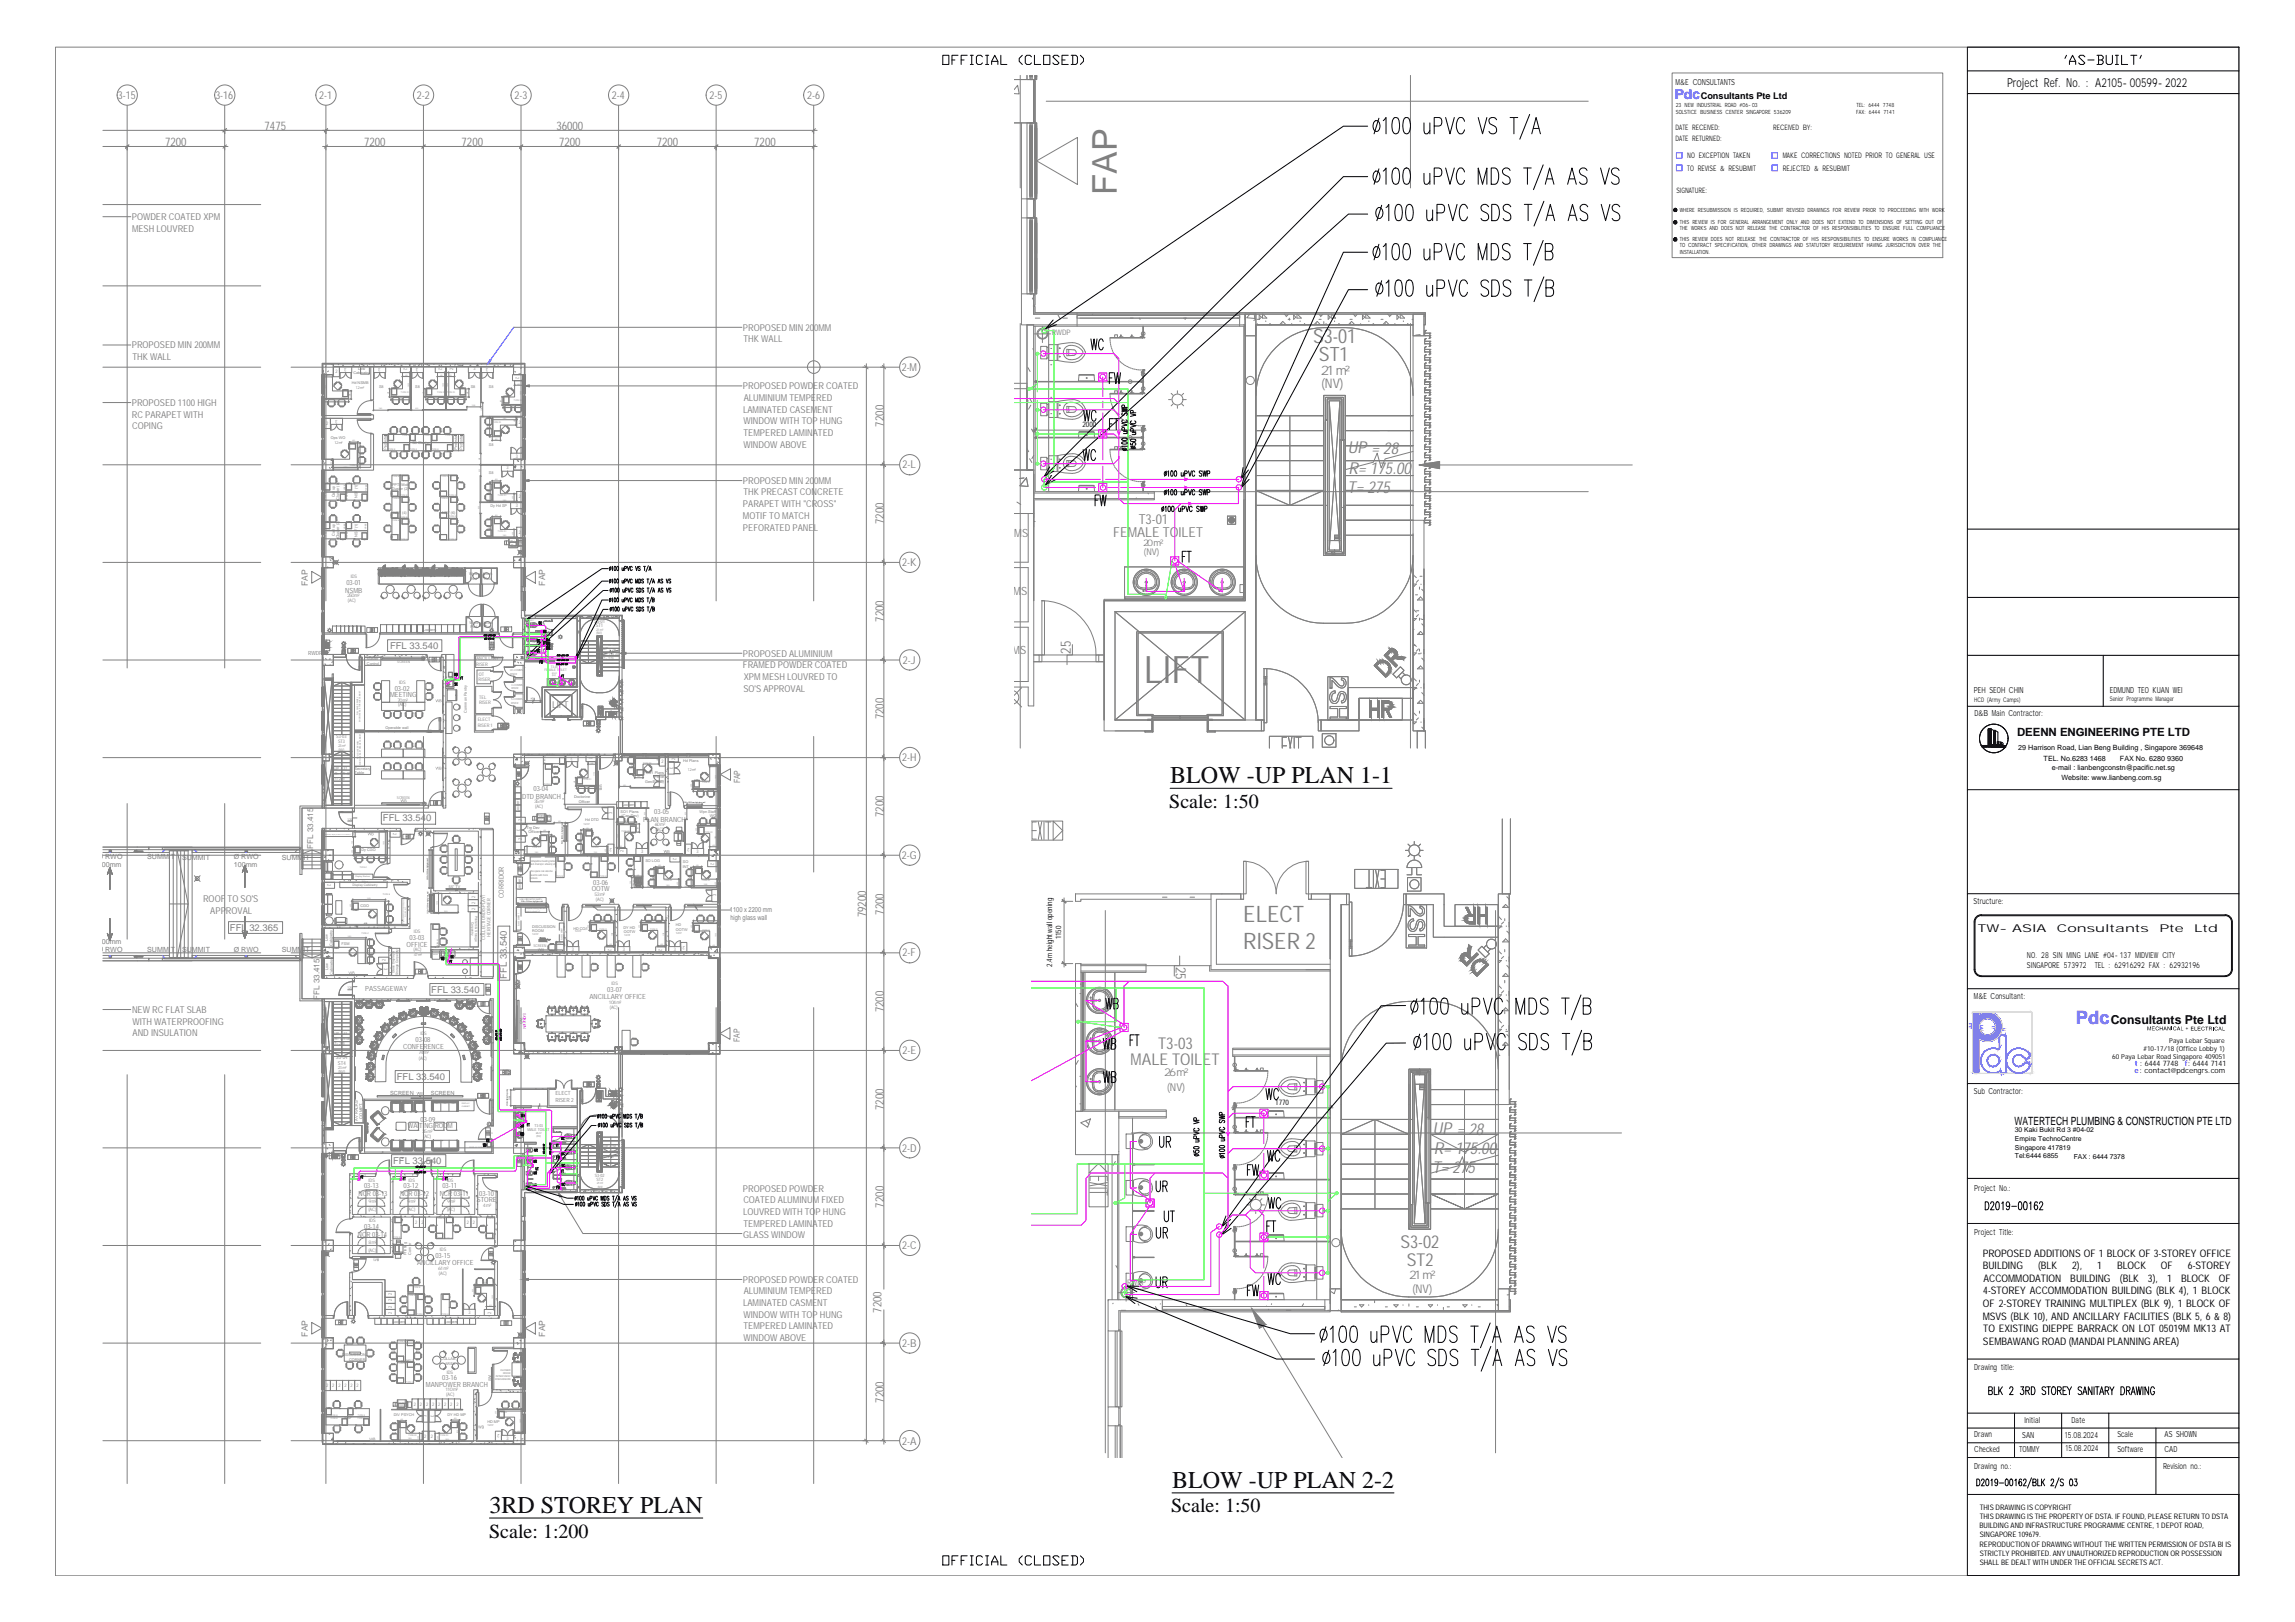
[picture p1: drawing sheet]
<svg xmlns="http://www.w3.org/2000/svg" width="841mm" height="594mm" viewBox="0 0 841 594" stroke-linecap="round" stroke-linejoin="round" font-family="sans-serif">
<defs><g id="words">
<text font-size="13.9" fill="#808080" x="419.1" y="250.3">LIFT</text>
<text font-size="12.5" fill="#808080" x="409.3" y="71.3" transform="rotate(-90 409.3 71.3)">FAP</text>
<g font-size="8.8">
<text x="428.8" y="286.8">BLOW -UP PLAN 1-1</text>
<text x="429.5" y="544.9">BLOW -UP PLAN 2-2</text>
<text x="179.4" y="554.1">3RD STOREY PLAN</text>
</g>
<g font-size="8.3" fill="#808080">
<text x="455.6" y="337.7">ELECT</text>
<text x="455.6" y="347.7">RISER 2</text>
</g>
<g font-size="7.9">
<text x="398.6" y="129.5">WC</text>
<text x="411.7" y="141.8" transform="rotate(-90 411.7 141.8)">FW</text>
<text x="395.8" y="170">WC</text>
<text x="400" y="186.6">FW</text>
<text x="403.2" y="385.6">WB</text>
<text x="423.7" y="421.6">UR</text>
<text x="428.6" y="473.1" transform="rotate(-90 428.6 473.1)">UR</text>
</g>
<text font-size="7.9" fill="#f0f" x="395.8" y="155.6">WC</text>
<g font-size="7.5">
<text x="403.9" y="370.8">WB</text>
<text x="403.2" y="397.6">WB</text>
<text x="462.8" y="403.9">WC</text>
<text x="455.8" y="431.8">FW</text>
<text x="463.2" y="426.5">WC</text>
<text x="422.3" y="437.8">UR</text>
<text x="463.5" y="443.8">WC</text>
<text x="425.4" y="448.7">UT</text>
<text x="428.6" y="454.7" transform="rotate(-90 428.6 454.7)">UR</text>
<text x="463.5" y="471.7">WC</text>
<text x="455.8" y="475.9">FW</text>
</g>
<g font-size="7.3">
<text x="428.5" y="295.9">Scale: 1:50</text>
<text x="429.2" y="554">Scale: 1:50</text>
<text x="179.2" y="563.2">Scale: 1:200</text>
</g>
<g font-size="7.2" fill="#808080">
<text x="481.2" y="125.7">S3-01</text>
<text x="483.3" y="132.4">ST1</text>
</g>
<g font-size="7.1">
<text x="418.4" y="384.2" transform="rotate(-90 418.4 384.2)">FT</text>
<text x="468.5" y="452.3" transform="rotate(-90 468.5 452.3)">FT</text>
</g>
<text font-size="6.7" fill="#00f" x="760.7" y="375">Pdc</text>
<g font-size="6.6">
<text x="344.3" y="24.7">OFFICIAL (CLOSED)</text>
<text x="755.6" y="24.7">'AS-BUILT'</text>
<text x="437.4" y="207.1" transform="rotate(-90 437.4 207.1)">FT</text>
<text x="460.7" y="414.2" transform="rotate(-90 460.7 414.2)">FT</text>
<text x="344.3" y="574.3">OFFICIAL (CLOSED)</text>
</g>
<text font-size="6.6" fill="#f0f" x="410.6" y="158.7" transform="rotate(-90 410.6 158.7)">FT</text>
<g font-size="6.5" fill="#808080">
<text x="513.2" y="456.9">S3-02</text>
<text x="515.5" y="463.7">ST2</text>
</g>
<g font-size="6" fill="#808080">
<text x="493.9" y="166">UP = 28</text>
<text x="494.2" y="173.5">R= 175.00</text>
<text x="493.8" y="180.5">T= 275</text>
<text x="424.4" y="384.3">T3-03</text>
<text x="414.3" y="390.1">MALE TOILET</text>
<text x="525.1" y="415.2">UP = 28</text>
<text x="525.4" y="422.7">R= 175.00</text>
<text x="525" y="429.8">T= 275</text>
</g>
<g font-size="5.2" fill="#808080">
<text x="392.4" y="239.5" transform="rotate(-90 392.4 239.5)">25</text>
<text x="430.9" y="354.1" transform="rotate(90 430.9 354.1)">25</text>
</g>
<text font-size="5.1" fill="#00f" x="613.7" y="36.3">Pdc</text>
<g font-size="5" fill="#808080">
<text x="408" y="196.7">FEMALE TOILET</text>
<text x="417.3" y="192">T3-01</text>
</g>
<g font-size="4.8" fill="#808080">
<text x="484" y="137.5">21 m²</text>
<text x="484.2" y="142.2">(NV)</text>
</g>
<g font-size="4.5">
<text x="735.5" y="31.7">Project Ref. No. : A2105-00599-2022</text>
<text x="773.5" y="375">Consultants Pte Ltd</text>
</g>
<g font-size="4.3" fill="#808080">
<text x="97" y="47.7">7475</text>
<text x="203.9" y="47.7">36000</text>
<text x="60.5" y="53.6">7200</text>
<text x="133.4" y="53.6">7200</text>
<text x="169.1" y="53.6">7200</text>
<text x="204.9" y="53.6">7200</text>
<text x="240.7" y="53.6">7200</text>
<text x="276.4" y="53.6">7200</text>
<text x="323.8" y="156.3" transform="rotate(-90 323.8 156.3)">7200</text>
<text x="323.8" y="192" transform="rotate(-90 323.8 192)">7200</text>
<text x="323.8" y="227.8" transform="rotate(-90 323.8 227.8)">7200</text>
<text x="323.8" y="263.5" transform="rotate(-90 323.8 263.5)">7200</text>
<text x="323.8" y="299.3" transform="rotate(-90 323.8 299.3)">7200</text>
<text x="323.8" y="335" transform="rotate(-90 323.8 335)">7200</text>
<text x="317.4" y="336" transform="rotate(-90 317.4 336)">79200</text>
<text x="323.8" y="370.8" transform="rotate(-90 323.8 370.8)">7200</text>
<text x="323.8" y="406.5" transform="rotate(-90 323.8 406.5)">7200</text>
<text x="323.8" y="442.3" transform="rotate(-90 323.8 442.3)">7200</text>
<text x="516.4" y="468.4">21 m²</text>
<text x="517.6" y="473.5">(NV)</text>
<text x="323" y="480.8" transform="rotate(-90 323 480.8)">7200</text>
<text x="323.8" y="513.8" transform="rotate(-90 323.8 513.8)">7200</text>
</g>
<g font-size="4.2" fill="#808080">
<text x="357.7" y="196.7">UC-COMMS</text>
<text x="359.8" y="217.9">C-COMMS</text>
<text x="359.6" y="239.5">S-COMMS</text>
</g>
<g font-size="4.2">
<text x="739.2" y="269.6">DEENN ENGINEERING PTE LTD</text>
<text x="738.2" y="411.9">WATERTECH PLUMBING &amp; CONSTRUCTION PTE LTD</text>
</g>
<g font-size="4" fill="#808080">
<text x="43.2" y="36.2">3-15</text>
<text x="78.9" y="36.2">3-16</text>
<text x="117" y="36.2">2-1</text>
<text x="152.8" y="36.2">2-2</text>
<text x="188.5" y="36.2">2-3</text>
<text x="224.3" y="36.2">2-4</text>
<text x="260" y="36.2">2-5</text>
<text x="295.8" y="36.2">2-6</text>
<text x="330.4" y="135.8">2-M</text>
<text x="330.8" y="171.6">2-L</text>
<text x="330.6" y="207.3">2-K</text>
<text x="195.4" y="236.4">WC</text>
<text x="330.9" y="243.1">2-J</text>
<text x="165.5" y="248.7">WD</text>
<text x="165.5" y="252.2">SK</text>
<text x="330.6" y="278.8">2-H</text>
<text x="330.5" y="314.6">2-G</text>
<text x="330.8" y="350.3">2-F</text>
<text x="330.7" y="386.1">2-E</text>
<text x="426.6" y="394.3">26 m²</text>
<text x="427.7" y="399.6">(NV)</text>
<text x="175.7" y="421.2">WD</text>
<text x="204.6" y="424.4">WC</text>
<text x="330.6" y="421.8">2-D</text>
<text x="204.6" y="428.6">WC</text>
<text x="206" y="436.7" transform="rotate(-90 206 436.7)">FW</text>
<text x="330.6" y="457.6">2-C</text>
<text x="330.6" y="493.3">2-B</text>
<text x="330.6" y="529.1">2-A</text>
</g>
<g font-size="4">
<text x="196.1" y="230">WC</text>
<text x="197.9" y="233.2">FW</text>
<text x="724.8" y="341.5">TW-ASIA</text>
<text x="753.8" y="341.5">Consultants</text>
<text x="791.3" y="341.5">Pte</text>
<text x="804.1" y="341.5">Ltd</text>
<text x="163.7" y="352.8" transform="rotate(-90 163.7 352.8)">WD</text>
<text x="192.6" y="414.2" transform="rotate(-90 192.6 414.2)">WB</text>
<text x="204.3" y="418.7">WC</text>
<text x="197.9" y="423" transform="rotate(-90 197.9 423)">UR</text>
<text x="205.7" y="421.2" transform="rotate(-90 205.7 421.2)">FT</text>
<text x="146.4" y="433.6">FT</text>
<text x="204.6" y="435.7">WC</text>
</g>
<g font-size="4" fill="#f0f">
<text x="195.4" y="240.2">WC</text>
<text x="196.5" y="244.1">FW</text>
<text x="167.2" y="352.1" transform="rotate(-90 167.2 352.1)">SK</text>
<text x="189.8" y="410.3">WB</text>
<text x="189.4" y="417">WB</text>
<text x="194.4" y="431.4">UR</text>
<text x="194.4" y="427.2">UR</text>
<text x="130.9" y="432.9">FT</text>
<text x="194.4" y="436">UR</text>
</g>
<g font-size="3.8">
<text x="726.6" y="460.3">PROPOSED ADDITIONS OF 1 BLOCK OF 3-STOREY OFFICE</text>
<text x="726.6" y="464.9">BUILDING</text>
<text x="746.9" y="464.9">(BLK</text>
<text x="759.4" y="464.9">2),</text>
<text x="768.5" y="464.9">1</text>
<text x="775.8" y="464.9">BLOCK</text>
<text x="791.9" y="464.9">OF</text>
<text x="801.8" y="464.9">6-STOREY</text>
<text x="726.9" y="469.5">ACCOMMODATION</text>
<text x="758.7" y="469.5">BUILDING</text>
<text x="776.8" y="469.5">(BLK</text>
<text x="787.1" y="469.5">3),</text>
<text x="794.1" y="469.5">1</text>
<text x="799.3" y="469.5">BLOCK</text>
<text x="813.2" y="469.5">OF</text>
<text x="726.7" y="478.7">OF 2-STOREY TRAINING MULTIPLEX (BLK 9), 1 BLOCK OF</text>
<text x="726.8" y="474.1">4-STOREY ACCOMMODATION BUILDING (BLK 4), 1 BLOCK</text>
<text x="726.6" y="483.3">MSVS (BLK 10), AND ANCILLARY FACILITIES (BLK 5, 6&amp; 8)</text>
<text x="726.7" y="487.9">TO EXISTING DIEPPE BARRACK ON LOT 05019MMK13 AT</text>
<text x="726.7" y="492.5">SEMBAWANG ROAD (MANDAI PLANNING AREA)</text>
</g>
<g font-size="3.5" fill="#808080">
<text x="48.3" y="80.6">POWDER COATED XPM</text>
<text x="48.4" y="84.9">MESH LOUVRED</text>
<text x="272.3" y="121.1">PROPOSED MIN 200MM</text>
<text x="272.5" y="125.4">THK WALL</text>
<text x="48.3" y="127.6">PROPOSED MIN 200MM</text>
<text x="48.5" y="131.9">THK WALL</text>
<text x="272.3" y="142.6">PROPOSED POWDER COATED</text>
<text x="48.3" y="148.7">PROPOSED 1100 HIGH</text>
<text x="272.5" y="146.9">ALUMINIUM TEMPERED</text>
<text x="48.3" y="153">RC PARAPET WITH</text>
<text x="272.3" y="151.1">LAMINATED CASEMENT</text>
<text x="272.5" y="155.4">WINDOW WITH TOP HUNG</text>
<text x="48.4" y="157.3">COPING</text>
<text x="272.5" y="159.7">TEMPERED LAMINATED</text>
<text x="272.5" y="163.9">WINDOWABOVE</text>
<text x="272.3" y="177.2">PROPOSED MIN 200MM</text>
<text x="272.3" y="185.8">PARAPET WITH &quot;CROSS&quot;</text>
<text x="272.5" y="181.5">THK PRECAST CONCRETE</text>
<text x="272.3" y="190">MOTIF TO MATCH</text>
<text x="272.3" y="194.3">PEFORATED PANEL</text>
<text x="142.9" y="237.7">FFL 33.540</text>
<text x="272.3" y="240.5">PROPOSED ALUMINIUM</text>
<text x="272.3" y="244.8">FRAMED POWDER COATED</text>
<text x="272.5" y="249">XPM MESH LOUVRED TO</text>
<text x="272.4" y="253.3">SO'S APPROVAL</text>
<text x="202.3" y="259.3">LIFT</text>
<text x="140.3" y="300.9">FFL 33.540</text>
<text x="74.4" y="330.4">ROOF TO SO'S</text>
<text x="77.1" y="334.7">APPROVAL</text>
<text x="84.3" y="340.9">FFL 32.365</text>
<text x="185.8" y="358.5" transform="rotate(-90 185.8 358.5)">FFL 33.540</text>
<text x="158" y="363.6">FFL 33.540</text>
<text x="48.4" y="371">NEW RC FLAT SLAB</text>
<text x="48.5" y="375.3">WITH WATERPROOFING</text>
<text x="48.6" y="379.5">AND INSULATION</text>
<text x="145.4" y="395.5">FFL 33.540</text>
<text x="144.1" y="426.3">FFL 33.540</text>
<text x="272.3" y="436.4">PROPOSED POWDER</text>
<text x="272.4" y="440.7">COATED ALUMINUM FIXED</text>
<text x="272.3" y="445">LOUVRED WITH TOP HUNG</text>
<text x="272.5" y="449.3">TEMPERED LAMINATED</text>
<text x="272.3" y="453.5">GLASS WINDOW</text>
<text x="272.3" y="469.8">PROPOSED POWDER COATED</text>
<text x="272.3" y="478.4">LAMINATED CASMENT</text>
<text x="272.5" y="474.1">ALUMINIUM TEMPERED</text>
<text x="272.5" y="482.7">WINDOW WITH TOP HUNG</text>
<text x="272.5" y="486.9">TEMPERED LAMINATED</text>
<text x="272.5" y="491.2">WINDOW ABOVE</text>
</g>
<g font-size="3.5">
<text x="200.7" y="237.4" transform="rotate(-90 200.7 237.4)">FT</text>
<text x="170.4" y="250.1" transform="rotate(-90 170.4 250.1)">FT</text>
<text x="207.4" y="249.4" transform="rotate(-90 207.4 249.4)">FT</text>
<text x="166.5" y="353.8" transform="rotate(-90 166.5 353.8)">FT</text>
<text x="179.9" y="419.5" transform="rotate(-90 179.9 419.5)">FD</text>
<text x="202.8" y="425.4">FW</text>
<text x="164.7" y="433.6" transform="rotate(-90 164.7 433.6)">FT</text>
</g>
<g font-size="3.5" fill="#f0f">
<text x="195.1" y="429.7">UT</text>
<text x="207.4" y="430.7" transform="rotate(-90 207.4 430.7)">FT</text>
</g>
<text font-size="3.4" x="623.2" y="36.3">Consultants Pte Ltd</text>
<g font-size="3.4" fill="#808080">
<text x="418.9" y="200">20 m²</text>
<text x="419.2" y="203.3">(NV)</text>
</g>
<g font-size="3.1" fill="#808080">
<text x="112.8" y="214.6" transform="rotate(-90 112.8 214.6)">FAP</text>
<text x="199.8" y="214.5" transform="rotate(-90 199.8 214.5)">FAP</text>
<text x="271.3" y="286.9" transform="rotate(-90 271.3 286.9)">FAP</text>
<text x="271.1" y="381.7" transform="rotate(-90 271.1 381.7)">FAP</text>
<text x="112.8" y="489.6" transform="rotate(-90 112.8 489.6)">FAP</text>
<text x="199.8" y="489.6" transform="rotate(-90 199.8 489.6)">FAP</text>
</g>
<g font-size="3.1">
<text x="723.4" y="253.8">PEH SEOH CHIN</text>
<text x="773.2" y="253.7">EDMUND TEO KUAN WEI</text>
<text x="723.6" y="262.4">D&amp;B Main Contractor:</text>
<text x="723.2" y="331.1">Structure:</text>
<text x="723.4" y="365.9">M&amp;E Consultant:</text>
<text x="723.4" y="400.7">Sub Contractor:</text>
<text x="723.5" y="436">Project No.:</text>
<text x="723.5" y="452.3">Project Title:</text>
<text x="723.5" y="501.8">Drawing title:</text>
<text x="741.9" y="521.2">Initial</text>
<text x="759.1" y="521.2">Date</text>
<text x="723.5" y="526.5">Drawn</text>
<text x="741.1" y="526.6">SAN</text>
<text x="756.7" y="526.7">15.08.2024</text>
<text x="776" y="526.3">Scale</text>
<text x="793.2" y="526.3">AS SHOWN</text>
<text x="723.5" y="531.8">Checked</text>
<text x="740" y="531.8">TOMMY</text>
<text x="756.9" y="531.4">15.08.2024</text>
<text x="776" y="531.7">Software</text>
<text x="793.2" y="531.7">CAD</text>
<text x="723.5" y="538">Drawing no.:</text>
<text x="792.7" y="538">Revision no.:</text>
</g>
<g font-size="3">
<text x="614" y="31.2">M&amp;E CONSULTANTS</text>
<text x="742.8" y="351">NO. 28 SIN MING LANE #04-137 MIDVIEW CITY</text>
<text x="742.8" y="354.6">SINGAPORE 573972</text>
<text x="767.6" y="354.6">TEL : 62916292 FAX : 62932196</text>
</g>
<g font-size="2.9" fill="#808080">
<text x="114.8" y="310.9" transform="rotate(-90 114.8 310.9)">FFL 33.415</text>
<text x="117.1" y="366.2" transform="rotate(-90 117.1 366.2)">FFL 33.415</text>
</g>
<g font-size="2.8">
<text x="618.3" y="58">NO EXCEPTION TAKEN</text>
<text x="653.3" y="57.9">MAKE CORRECTIONS NOTED PRIOR TO GENERAL USE</text>
<text x="618.3" y="62.7">TO REVISE &amp; RESUBMIT</text>
<text x="653.3" y="62.7">REJECTED &amp; RESUBMIT</text>
<text x="396.7" y="156.5">2000</text>
<text x="388.9" y="344.1" transform="rotate(-90 388.9 344.1)">1150</text>
<text x="385.6" y="354.1" transform="rotate(-90 385.6 354.1)">2.4m height wall opening</text>
<text x="467.3" y="404.7">1770</text>
<text x="725.5" y="553.1">THIS DRAWING IS COPYRIGHT</text>
<text x="725.5" y="556.4">THIS DRAWING IS THE PROPERTY OF DSTA. IF FOUND, PLEASE RETURN TO DSTA</text>
<text x="725.4" y="559.8">BUILDING AND INFRASTRUCTURE PROGRAMME CENTRE, 1 DEPOT ROAD,</text>
<text x="725.5" y="563.1">SINGAPORE 109679.</text>
<text x="725.4" y="566.5">REPRODUCTION OF DRAWING WITHOUT THE WRITTEN PERMISSION OF DSTA BI IS</text>
<text x="725.5" y="569.8">STRICTLY PROHIBITED. ANY UNAUTHORIZED REPRODUCTION OR POSSESSION</text>
<text x="725.5" y="573.1">SHALL BE DEALT WITH UNDER THE OFFICIAL SECRETS ACT.</text>
</g>
<g font-size="2.8" fill="#808080">
<text x="385.4" y="122.7">RWDP</text>
<text x="413.1" y="470.7">RWDP</text>
</g>
<g font-size="2.7">
<text x="614" y="47.6">DATE RECEIVED:</text>
<text x="649.8" y="47.6">RECEIVED BY:</text>
<text x="614" y="51.6">DATE RETURNED:</text>
<text x="614.3" y="70.9">SIGNATURE:</text>
</g>
<g font-size="2.7" fill="#00f">
<text x="782.2" y="393.1">e: contact@pdcengrs.com</text>
<text x="782.3" y="390.6">t : 6444 7748</text>
<text x="800.7" y="390.6">f: 6444 7141</text>
</g>
<g font-size="2.6" fill="#808080">
<text x="126.9" y="214.4">03-01</text>
<text x="126.5" y="217">NSMB</text>
<text x="142.9" y="255.3">MEETING</text>
<text x="144.6" y="253">03-02</text>
<text x="191.4" y="292.5">DTD BRANCH</text>
<text x="195.5" y="289.8">03-04</text>
<text x="239.8" y="298.2">03-05</text>
<text x="235.6" y="300.9">PLAN BRANCH</text>
<text x="35.8" y="314.6">Ø RWO</text>
<text x="35.9" y="317.6">100mm</text>
<text x="54" y="314.6">SUMMIT</text>
<text x="66.7" y="314.9">SUMMIT</text>
<text x="85.6" y="314.6">Ø RWO</text>
<text x="85.7" y="317.6">100mm</text>
<text x="103.3" y="314.9">SUMMIT</text>
<text x="184.6" y="328.9" transform="rotate(-90 184.6 328.9)">CORRIDOR</text>
<text x="216.8" y="326.5">OOTW</text>
<text x="217.4" y="324.1">03-06</text>
<text x="267.5" y="334">1100 x 2200 mm</text>
<text x="267.6" y="337.1">high glass wall</text>
<text x="35.9" y="345.8">100mm</text>
<text x="149" y="346.7">OFFICE</text>
<text x="150.1" y="344.2">03-03</text>
<text x="35.8" y="348.7">Ø RWO</text>
<text x="54" y="348.7">SUMMIT</text>
<text x="66.7" y="348.5">SUMMIT</text>
<text x="85.6" y="348.7">Ø RWO</text>
<text x="103.3" y="348.5">SUMMIT</text>
<text x="133.8" y="362.9">PASSAGEWAY</text>
<text x="222.6" y="363.4">03-07</text>
<text x="216" y="366.1">ANCILLARY OFFICE</text>
<text x="152.3" y="381.6">03-08</text>
<text x="147.8" y="384.1">CONFERENCE</text>
<text x="149.5" y="413.3">WAITING ROOM</text>
<text x="154.1" y="410.8">03-09</text>
<text x="133.4" y="435">03-13</text>
<text x="147.9" y="435">03-12</text>
<text x="162.1" y="435">03-11</text>
<text x="175.6" y="437.9">03-10</text>
<text x="131.4" y="438">NCR 03-13</text>
<text x="146.6" y="438">NCR 03-12</text>
<text x="161.1" y="438">NCR 03-11</text>
<text x="174.7" y="440.4">STORE</text>
<text x="131.2" y="453">NCR 03-14</text>
<text x="133.5" y="450.2">03-14</text>
<text x="159.6" y="460.9">03-15</text>
<text x="152.8" y="463.4">ANCILLARY OFFICE</text>
<text x="156.1" y="507.9">MANPOWER BRANCH</text>
<text x="162" y="505.5">03-16</text>
</g>
<g font-size="2.6">
<text x="739.6" y="274.8">29 Harrison Road, Lian Beng Building , Singapore 369648</text>
<text x="748.9" y="278.6">TEL. No.6283 1468</text>
<text x="751.9" y="282">e-mail : lianbengconstn@pacific.net.sg</text>
<text x="776.9" y="278.6">FAX No. 6280 9360</text>
<text x="755.4" y="285.6">Website: www.lianbeng.com.sg</text>
</g>
<g font-size="2.5">
<text x="794.9" y="381.9">Paya Lebar Square</text>
<text x="774.1" y="387.9">60 Paya Lebar Road Singapore 409051</text>
<text x="785.5" y="384.9">#10-17/18 (Office Lobby 1)</text>
<text x="738.4" y="417.9">Empire TechnoCentre</text>
<text x="738.4" y="414.7">30 Kaki Bukit Rd 3 #04-02</text>
<text x="738.4" y="421.1">Singapore 417819</text>
<text x="738.4" y="424.3">Tel:6444 6855</text>
<text x="760" y="424.4">FAX : 6444 7378</text>
</g>
<g font-size="2.3">
<text x="723.4" y="257">HCD (Army Camps)</text>
<text x="773.2" y="256.7">Senior Programme Manager</text>
</g>
<g font-size="2.1">
<text x="614.1" y="39.3">23 NEW INDUSTRIAL ROAD #06-03</text>
<text x="614.2" y="41.6">SOLSTICE BUSINESS CENTER SINGAPORE 536209</text>
<text x="680.3" y="41.6">FAX: 6444 7141</text>
<text x="680.3" y="39.4">TEL: 6444 7748</text>
<text x="615.6" y="77.7">WHERE RESUBMISSION IS REQUIRED, SUBMIT REVISED DRAWINGS FOR REVIEW PRIOR TO PROCEEDING WITH WORK</text>
<text x="615.6" y="81.9">THIS REVIEW IS FOR GENERAL ARRANGEMENT ONLY AND DOES NOT EXTEND TO DIMENSIONS OF SETTING OUT OF</text>
<text x="615.6" y="84.3">THE WORKS AND DOES NOT RELEASE THE CONTRACTOR OF HIS RESPONSIBILITIES TO ENSURE FULL COMPLIANCE</text>
<text x="615.6" y="88.1">THIS REVIEW DOES NOT RELEASE THE CONTRACTOR OF HIS RESPONSIBILITIES TO ENSURE WORKS IN COMPLIANCE</text>
<text x="615.6" y="90.5">TO CONTRACT SPECIFICATION, OTHER DRAWINGS AND STATUTORY REQUIREMENT HAVING JURISDICTION OVER THE</text>
<text x="615.6" y="93">INSTALLATION.</text>
</g>
<g font-size="2.1" fill="#808080">
<text x="112.9" y="239.8">RWDP</text>
<text x="143" y="400.9">SCREEN</text>
<text x="157.9" y="401.1">SCREEN</text>
<text x="203.6" y="401.1">ELECT</text>
<text x="203.6" y="403.6">RISER 2</text>
</g>
<g font-size="1.9">
<text x="786.8" y="377.4">MECHANICAL</text>
<text x="800.8" y="377.4">+ ELECTRICAL</text>
</g>
<g font-size="1.9" fill="#808080">
<text x="123.1" y="388">S3-04</text>
<text x="123.8" y="390.1">ST4</text>
</g>
<g font-size="1.8" fill="#808080">
<text x="217.8" y="228.1">S3-01</text>
<text x="218.3" y="229.8">ST1</text>
</g>
<g font-size="1.7" fill="#808080">
<text x="122.9" y="136.8">2</text>
<text x="127" y="134.9" transform="rotate(-180 127 134.9)">3</text>
<text x="139.4" y="134.9" transform="rotate(-180 139.4 134.9)">3</text>
<text x="147.9" y="134.9" transform="rotate(90 147.9 134.9)">2</text>
<text x="153.3" y="134.9" transform="rotate(-180 153.3 134.9)">3</text>
<text x="160.8" y="134.9" transform="rotate(90 160.8 134.9)">2</text>
<text x="166.1" y="135.7" transform="rotate(-90 166.1 135.7)">2</text>
<text x="173.5" y="135.7">3</text>
<text x="178.9" y="134.9" transform="rotate(-180 178.9 134.9)">3</text>
<text x="189" y="137.9" transform="rotate(90 189 137.9)">2</text>
<text x="119.6" y="155.8">2</text>
<text x="123.6" y="153.9" transform="rotate(-180 123.6 153.9)">3</text>
<text x="190.1" y="155.3">2</text>
<text x="189" y="167.6">3</text>
<text x="185.7" y="171.8">3</text>
<text x="189" y="185.5">3</text>
<text x="190.1" y="182.6">2</text>
<text x="190.1" y="195.6">2</text>
<text x="128.5" y="211.8">IDS</text>
<text x="127.2" y="218.8">250 m²</text>
<text x="127.5" y="220.7">(AC)</text>
<text x="174.5" y="244">RISER</text>
<text x="174.6" y="241.9">ANCILLARY</text>
<text x="146.3" y="250.4">IDS</text>
<text x="175.4" y="249.5">RISER</text>
<text x="175.4" y="247.5">OT</text>
<text x="145.7" y="257">70 m²</text>
<text x="175.6" y="257.9">RISER</text>
<text x="175.6" y="255.9">TEL</text>
<text x="146" y="258.7">(AC)</text>
<text x="175.1" y="264.2">ELECT</text>
<text x="175.1" y="266.2">RISER 1</text>
<text x="123.2" y="270.4">S3-03</text>
<text x="123.9" y="272.3">ST3</text>
<text x="209.9" y="277.4" transform="rotate(-180 209.9 277.4)">3</text>
<text x="215.9" y="277.4" transform="rotate(90 215.9 277.4)">2</text>
<text x="242.4" y="279.4">2</text>
<text x="245.5" y="281" transform="rotate(90 245.5 281)">3</text>
<text x="247.4" y="278.3" transform="rotate(-90 247.4 278.3)">2</text>
<text x="243.2" y="286.5" transform="rotate(-90 243.2 286.5)">3</text>
<text x="195.7" y="294.3">35 m²</text>
<text x="196.1" y="296">(AC)</text>
<text x="224.3" y="298.1" transform="rotate(-90 224.3 298.1)">3</text>
<text x="144.1" y="305.1" transform="rotate(90 144.1 305.1)">2</text>
<text x="189.3" y="303.7" transform="rotate(90 189.3 303.7)">3</text>
<text x="191.2" y="300.8" transform="rotate(-90 191.2 300.8)">2</text>
<text x="240" y="302.6">60 m²</text>
<text x="240.3" y="304.4">(AC)</text>
<text x="191.2" y="307.8" transform="rotate(-90 191.2 307.8)">2</text>
<text x="224.3" y="310.4" transform="rotate(-180 224.3 310.4)">2</text>
<text x="252.7" y="310.4" transform="rotate(-180 252.7 310.4)">2</text>
<text x="228.5" y="312.2" transform="rotate(-90 228.5 312.2)">2</text>
<text x="234.9" y="312.3">3</text>
<text x="246.7" y="314.2" transform="rotate(90 246.7 314.2)">2</text>
<text x="255.3" y="312.3">3</text>
<text x="260.5" y="315.9" transform="rotate(90 260.5 315.9)">2</text>
<text x="120.1" y="323.8" transform="rotate(90 120.1 323.8)">2</text>
<text x="174.1" y="328.7" transform="rotate(-90 174.1 328.7)">2</text>
<text x="217.9" y="328.2">53 m²</text>
<text x="262.4" y="328.4" transform="rotate(-90 262.4 328.4)">3</text>
<text x="174.1" y="333.2" transform="rotate(-90 174.1 333.2)">2</text>
<text x="174.1" y="331" transform="rotate(-90 174.1 331)">2</text>
<text x="218.4" y="330">(AC)</text>
<text x="151.7" y="341.7">IDS</text>
<text x="177.8" y="344.2" transform="rotate(-90 177.8 344.2)">COLLECTION DISPLAY /</text>
<text x="179.8" y="343" transform="rotate(-90 179.8 343)">HERITAGE CORNER</text>
<text x="222.8" y="347.5" transform="rotate(90 222.8 347.5)">2</text>
<text x="241.5" y="347.5" transform="rotate(90 241.5 347.5)">2</text>
<text x="251" y="346.4" transform="rotate(-180 251 346.4)">2</text>
<text x="141.3" y="352.1" transform="rotate(-90 141.3 352.1)">2</text>
<text x="151.6" y="348.3">(AC)</text>
<text x="209.6" y="348.4">3</text>
<text x="228.3" y="348.4">3</text>
<text x="246.9" y="348.4">3</text>
<text x="140.8" y="354.7" transform="rotate(90 140.8 354.7)">3</text>
<text x="224.1" y="360.9">IDS</text>
<text x="223.1" y="367.7">104 m²</text>
<text x="223.4" y="369.6">(AC)</text>
<text x="154" y="379.2">IDS</text>
<text x="153.3" y="386.1">74 m²</text>
<text x="153.5" y="388.1">(AC)</text>
<text x="154.7" y="415.2">35 m²</text>
<text x="155.1" y="416.7">(AC)</text>
<text x="135.1" y="432.7">IDS</text>
<text x="149.7" y="432.8">IDS</text>
<text x="163.8" y="433">IDS</text>
<text x="135" y="443.4">(AC)</text>
<text x="135.1" y="440.7">9 m²</text>
<text x="149.3" y="443.4">(AC)</text>
<text x="149.3" y="440.7">9 m²</text>
<text x="163.8" y="443.4">(AC)</text>
<text x="163.9" y="440.7">9 m²</text>
<text x="177" y="442.2">4 m²</text>
<text x="135.3" y="447.7">IDS</text>
<text x="152.2" y="448.3">2</text>
<text x="154.4" y="448.3">2</text>
<text x="171.1" y="448.3">2</text>
<text x="173.3" y="448.3">2</text>
<text x="135.1" y="455.7">8 m²</text>
<text x="135" y="458.5">(AC)</text>
<text x="161.2" y="458.3">IDS</text>
<text x="160.6" y="465.1">61 m²</text>
<text x="160.8" y="467.1">(AC)</text>
<text x="143.6" y="478.9" transform="rotate(-90 143.6 478.9)">2</text>
<text x="143.6" y="476.7" transform="rotate(-90 143.6 476.7)">2</text>
<text x="143.6" y="474.5" transform="rotate(-90 143.6 474.5)">2</text>
<text x="143.6" y="481.1" transform="rotate(-90 143.6 481.1)">2</text>
<text x="171.6" y="481.2">3</text>
<text x="180" y="481.1" transform="rotate(-90 180 481.1)">2</text>
<text x="163.7" y="503.1">IDS</text>
<text x="119.6" y="508.1">2</text>
<text x="121.8" y="508.1">2</text>
<text x="124" y="508.1">2</text>
<text x="126.2" y="508.1">2</text>
<text x="128.4" y="508.1">2</text>
<text x="130.7" y="508.1">2</text>
<text x="163.2" y="509.6">110 m²</text>
<text x="151.7" y="514.9">2</text>
<text x="153.9" y="514.9">2</text>
<text x="156.1" y="514.9">2</text>
<text x="158.4" y="514.9">2</text>
<text x="160.6" y="514.9">2</text>
<text x="162.8" y="514.9">2</text>
<text x="163.6" y="511.2">(AC)</text>
<text x="165" y="514.9">2</text>
<text x="167.2" y="514.9">2</text>
<text x="156.3" y="519.1" transform="rotate(-90 156.3 519.1)">3</text>
<text x="157.8" y="518.3" transform="rotate(90 157.8 518.3)">3</text>
<text x="155.4" y="526.7">2</text>
<text x="157.9" y="526.7">2</text>
<text x="183.1" y="525.4" transform="rotate(-180 183.1 525.4)">2</text>
<text x="185.7" y="527.3">3</text>
</g>
<g font-size="1.6" fill="#808080">
<text x="196.5" y="299.2">Printing</text>
<text x="197.2" y="301.1">corner</text>
<text x="218" y="431">S3-02</text>
<text x="218.6" y="432.6">ST2</text>
</g>
<g font-size="1.5" fill="#808080">
<text x="141.7" y="164.8" transform="rotate(-90 141.7 164.8)">Pedestal</text>
<text x="167.4" y="164.8" transform="rotate(-90 167.4 164.8)">Pedestal</text>
<text x="169.5" y="164.8" transform="rotate(-90 169.5 164.8)">Pedestal</text>
<text x="221" y="238.2">UP = 28</text>
<text x="221" y="241.8">T= 275</text>
<text x="221" y="240.1">R= 175.00</text>
<text x="159.6" y="257.2">WB</text>
<text x="122.5" y="281.9">UP = 31</text>
<text x="159.6" y="281.9">WB</text>
<text x="122.5" y="285.6">T= 275</text>
<text x="122.6" y="283.8">R= 175.00</text>
<text x="219.6" y="287.3" transform="rotate(90 219.6 287.3)">WB</text>
<text x="146.8" y="293.8">WB</text>
<text x="134.7" y="305.9">WB</text>
<text x="243.2" y="312.4">WB</text>
<text x="197.1" y="348.3">WB</text>
<text x="127.7" y="356.8">WB</text>
<text x="190.5" y="372.7" transform="rotate(90 190.5 372.7)">WB</text>
<text x="122.5" y="379.1">UP = 31</text>
<text x="122.5" y="382.7">T= 275</text>
<text x="122.6" y="380.9">R= 175.00</text>
<text x="152.7" y="401">WB</text>
<text x="131.1" y="410.6" transform="rotate(-90 131.1 410.6)">AV RACKS</text>
<text x="132.9" y="409.7" transform="rotate(-90 132.9 409.7)">COMPT.</text>
<text x="195.8" y="412.8">T3-03</text>
<text x="193.3" y="414.3">MALE TOILET</text>
<text x="221" y="420.6">UP = 28</text>
<text x="221" y="424.2">T= 275</text>
<text x="221" y="422.4">R= 175.00</text>
<text x="136.7" y="461.9">WB</text>
<text x="178.9" y="503.5" transform="rotate(90 178.9 503.5)">WB</text>
<text x="135.4" y="527.6">WB</text>
<text x="175.2" y="523.2">WB</text>
</g>
<g font-size="1.4" fill="#808080">
<text x="129.5" y="137">Cabinetry</text>
<text x="131.2" y="135.4">Low</text>
<text x="128.9" y="140.6">Hd NSMB</text>
<text x="130.4" y="142.4">12 m²</text>
<text x="138.9" y="142.2">S8</text>
<text x="152.2" y="142.2">S8</text>
<text x="172.5" y="142.2">S8</text>
<text x="179.2" y="142.2">S8</text>
<text x="121.3" y="161">Ops WO</text>
<text x="122.5" y="162.6">12 m²</text>
<text x="151.1" y="162.7">S8 Cluster</text>
<text x="179.2" y="163.2">S8</text>
<text x="179.2" y="173.5">S8</text>
<text x="143.3" y="177.9">IPPT/ Mob</text>
<text x="143.4" y="179.6">Cluster (2)</text>
<text x="122.7" y="182.2" transform="rotate(-90 122.7 182.2)">Call up</text>
<text x="124.3" y="183" transform="rotate(-90 124.3 183)">Cluster (3)</text>
<text x="131" y="182.4" transform="rotate(-90 131 182.4)">NSF (1)</text>
<text x="179.8" y="185.9">Dy Hd SP</text>
<text x="144.2" y="188.4">NSF (4)</text>
<text x="162" y="188.3">NSF (6)</text>
<text x="122.7" y="196.3" transform="rotate(-90 122.7 196.3)">Call up</text>
<text x="124.3" y="197.2" transform="rotate(-90 124.3 197.2)">Cluster (3)</text>
<text x="131" y="196.6" transform="rotate(-90 131 196.6)">NSF (1)</text>
<text x="187.1" y="198.7">Printing</text>
<text x="187.2" y="200.5">Corner</text>
<text x="171.9" y="210.6">Work</text>
<text x="172.3" y="212.3">Pod</text>
<text x="177.2" y="210.6">Work</text>
<text x="177.5" y="212.3">Pod</text>
<text x="155.1" y="231.1">Lockers</text>
<text x="172.1" y="228.5">Work</text>
<text x="172.5" y="230.2">Pod</text>
<text x="177.3" y="228.5">Work</text>
<text x="177.7" y="230.2">Pod</text>
<text x="134.5" y="241.9">Master</text>
<text x="134.5" y="243.5">Control</text>
<text x="145.6" y="243">SCREEN</text>
<text x="171.1" y="261" transform="rotate(-90 171.1 261)">Common Pantry</text>
<text x="141.3" y="267.1">Operable wall</text>
<text x="130" y="281.9">Secretary</text>
<text x="250.4" y="279.1">Hd Plans</text>
<text x="130" y="283.5">Table</text>
<text x="236.4" y="286.7">Gen/Estab)</text>
<text x="236.8" y="283.4">SO1 Plans</text>
<text x="239.4" y="285">(Force</text>
<text x="252" y="282.3">12 m²</text>
<text x="145.5" y="292.7">SCREEN</text>
<text x="210.4" y="292.3">Doctorine</text>
<text x="212.1" y="293.9">Officer</text>
<text x="190.3" y="297.3" transform="rotate(-90 190.3 297.3)">Lockers</text>
<text x="227.4" y="297.7">SO1 Plans</text>
<text x="227.8" y="299.3">(Cap Dev)</text>
<text x="228" y="295.2">Lockers</text>
<text x="256.3" y="297.7">Wpn Staff</text>
<text x="260.1" y="299.4">WO</text>
<text x="192.9" y="303.5">Trg Dev</text>
<text x="193.7" y="305.1">Officer</text>
<text x="214.4" y="300.7">Hd DTD</text>
<text x="132.4" y="311.8">Dy CGO</text>
<text x="236.5" y="315.8">SO LOG</text>
<text x="250.2" y="317.7">INT</text>
<text x="250.2" y="316.1">SO</text>
<text x="164.5" y="325.3">55&quot; TV</text>
<text x="190.8" y="325.9" transform="rotate(-90 190.8 325.9)">Lockers</text>
<text x="132.1" y="332.1">CGO</text>
<text x="195" y="339.8">DISCUSSION</text>
<text x="195" y="341.5">ROOM</text>
<text x="210.1" y="340.5">HD CO/I</text>
<text x="228.5" y="340.1">DY HD</text>
<text x="228.6" y="341.8">OOTW</text>
<text x="247.6" y="339.2">HD</text>
<text x="247.7" y="340.9">OOTW</text>
<text x="120.2" y="344.8" transform="rotate(-90 120.2 344.8)">Low</text>
<text x="121.9" y="346.5" transform="rotate(-90 121.9 346.5)">Cabinetry</text>
<text x="125.1" y="346.2">FSM</text>
<text x="195.5" y="346.8">SCREEN</text>
<text x="151.6" y="350.1">47 m²</text>
<text x="120.3" y="355.4" transform="rotate(-90 120.3 355.4)">Low</text>
<text x="122" y="357.1" transform="rotate(-90 122 357.1)">Cabinetry</text>
<text x="123.8" y="391.6">23 m²</text>
<text x="124.1" y="393.1">(NV)</text>
<text x="149" y="459.7" transform="rotate(-90 149 459.7)">Printing</text>
<text x="150.7" y="459.5" transform="rotate(-90 150.7 459.5)">Corner</text>
<text x="143.8" y="484.4">Lockers</text>
<text x="162.9" y="484.4">Lockers</text>
<text x="125.4" y="496.8">DISCUSSION</text>
<text x="127.9" y="498.5">CORNER</text>
<text x="147.2" y="499.2">NSF</text>
<text x="161.5" y="498.2">COLLAB</text>
<text x="163.1" y="499.9">AREA</text>
<text x="126.3" y="519.5">NSF</text>
<text x="144.3" y="518.5">DIV PSYCH</text>
<text x="164" y="518.5">DY HD MP</text>
<text x="178.6" y="521.2">HD MP</text>
</g>
<text font-size="1.4" fill="#f0f" x="191.8" y="371.1" transform="rotate(90 191.8 371.1)">SCREEN</text>
<g font-size="1.3" fill="#808080">
<text x="199.5" y="245.9">FEMALE TOILET</text>
<text x="201.9" y="244.7">T3-01</text>
<text x="195.6" y="256.5" transform="rotate(-90 195.6 256.5)">25</text>
<text x="123.9" y="273.6">23 m²</text>
<text x="124.1" y="274.9">(NV)</text>
<text x="127.3" y="300.5">125</text>
<text x="127.3" y="362.3">125</text>
<text x="197.4" y="405.2" transform="rotate(90 197.4 405.2)">25</text>
</g>
<g font-size="1.2" fill="#808080">
<text x="218.5" y="231.1">21 m²</text>
<text x="218.6" y="232.3">(NV)</text>
<text x="129.2" y="324.5">Display Cabinetry</text>
<text x="174.2" y="335.3" transform="rotate(90 174.2 335.3)">Printers &amp; Storage</text>
<text x="172.8" y="337.6" transform="rotate(90 172.8 337.6)">Carpentry</text>
<text x="144.5" y="356.5" transform="rotate(-90 144.5 356.5)">Glass Display &amp;</text>
<text x="145.9" y="357.1" transform="rotate(-90 145.9 357.1)">Storage Carpentry</text>
</g>
<g font-size="1.1" fill="#808080">
<text x="218.7" y="433.8">21 m²</text>
<text x="219.1" y="435.1">(NV)</text>
</g>
<g font-size="1" fill="#808080">
<text x="186.9" y="245.9">UC-COMMS</text>
<text x="186.9" y="247.1">RISER</text>
<text x="187.4" y="251.1">C-COMMS</text>
<text x="187.4" y="256.5">S-COMMS</text>
<text x="187.4" y="257.8">RISER</text>
<text x="187.4" y="252.4">RISER</text>
<text x="213.9" y="302.1">12 m²</text>
<text x="194.4" y="315.7">collapsible meeting table</text>
<text x="194.4" y="317">and chairs(on wheels) x8</text>
<text x="194.4" y="319.5">this space can also be</text>
<text x="194.4" y="320.7">used to add more</text>
<text x="194.4" y="321.9">lockers</text>
<text x="232" y="323">3x</text>
<text x="190.5" y="329.7">Low cabinet for pantry</text>
<text x="232" y="324.3">printers</text>
<text x="210.7" y="341.4">12 m²</text>
<text x="247.6" y="341.9">12 m²</text>
<text x="195.1" y="342.6">12 m²</text>
<text x="228.7" y="342.6">12 m²</text>
<text x="196.3" y="415.3">26 m²</text>
<text x="196.6" y="416.6">(NV)</text>
<text x="178.6" y="522.3">12 m²</text>
</g>
<g font-size=".9" fill="#808080">
<text x="183.4" y="502.2">CLOSED</text>
<text x="184.4" y="503.3">DOOR</text>
<text x="181.5" y="505.5">DISCUSSION</text>
<text x="181.7" y="504.4">INTERVIEW/</text>
<text x="145" y="514.2">PRINTING</text>
<text x="145.4" y="515.2">CORNER</text>
</g>
<g font-size=".8" fill="#808080">
<text x="146.9" y="143.8">TYPE D1</text>
<text x="160.2" y="143.8">TYPE D1</text>
<text x="163.8" y="143.9">TYPE D1</text>
<text x="125" y="146">TYPE D</text>
<text x="188.3" y="146.8">TYPE D1</text>
<text x="180.6" y="154.9">TYPE D1</text>
<text x="147.4" y="159.8">TYPE E</text>
<text x="155.3" y="159.8">TYPE E</text>
<text x="163.1" y="159.8">TYPE E</text>
<text x="142.2" y="165">TYPE E</text>
<text x="150.2" y="165">TYPE E</text>
<text x="158.2" y="164.9">TYPE E</text>
<text x="128.3" y="170.7">TYPE D</text>
<text x="143.7" y="174.7">TYPE E</text>
<text x="161.5" y="174.7">TYPE E</text>
<text x="119.6" y="183" transform="rotate(-90 119.6 183)">TYPE E</text>
<text x="126.7" y="180.1" transform="rotate(-90 126.7 180.1)">TYPE E</text>
<text x="127.4" y="183.1" transform="rotate(-90 127.4 183.1)">TYPE E</text>
<text x="134.5" y="180" transform="rotate(-90 134.5 180)">TYPE E</text>
<text x="143.8" y="182.7">TYPE E</text>
<text x="146.7" y="181.7">TYPE E</text>
<text x="161.5" y="182.7">TYPE E</text>
<text x="164.5" y="181.6">TYPE E</text>
<text x="182.5" y="181.7">TYPE D1</text>
<text x="143.7" y="190.7">TYPE E</text>
<text x="146.7" y="189.6">TYPE E</text>
<text x="164.5" y="189.5">TYPE E</text>
<text x="119.7" y="197.2" transform="rotate(-90 119.7 197.2)">TYPE E</text>
<text x="126.7" y="194.3" transform="rotate(-90 126.7 194.3)">TYPE E</text>
<text x="127.4" y="197.2" transform="rotate(-90 127.4 197.2)">TYPE E</text>
<text x="134.4" y="194.3" transform="rotate(-90 134.4 194.3)">TYPE E</text>
<text x="146.8" y="197.7">TYPE E</text>
<text x="164.6" y="197.6">TYPE E</text>
<text x="182.5" y="194.7">TYPE D1</text>
<text x="202.2" y="246.7">20 m²</text>
<text x="202.3" y="247.5">(NV)</text>
<text x="199.2" y="276.9" transform="rotate(90 199.2 276.9)">TYPE E</text>
<text x="235.7" y="279.7">TYPE D1</text>
<text x="199.2" y="287.5">TYPE E</text>
<text x="213.7" y="285.6">TYPE D1</text>
<text x="257.4" y="286.8">TYPE D</text>
<text x="227.8" y="304.6">TYPE D1</text>
<text x="258.2" y="305">TYPE D1</text>
<text x="195.1" y="310.8">TYPE D1</text>
<text x="216.7" y="310.7">TYPE D</text>
<text x="131.8" y="317.9">TYPE C</text>
<text x="219.4" y="313.6" transform="rotate(-180 219.4 313.6)">TYPE E</text>
<text x="203.9" y="321.3">TYPE E</text>
<text x="219.7" y="321.3">TYPE E</text>
<text x="232.6" y="321.3">TYPE E</text>
<text x="243.3" y="322.8">TYPE D1</text>
<text x="257.2" y="322.7">TYPE D1</text>
<text x="140.3" y="327.8">TYPE B</text>
<text x="219.7" y="340.7">TYPE D</text>
<text x="238.3" y="340.6">TYPE D</text>
<text x="257.4" y="340.9">TYPE D</text>
<text x="132.4" y="342.1">TYPE C</text>
<text x="160.1" y="343.9" transform="rotate(90 160.1 343.9)">TYPE E</text>
<text x="160.1" y="446.5">TYPE E</text>
<text x="178.3" y="446.5">TYPE E</text>
<text x="144.1" y="453.5">TYPE E</text>
<text x="163" y="453.6">TYPE E</text>
<text x="151.4" y="471.7">TYPE E</text>
<text x="174.2" y="471.4">TYPE D1</text>
<text x="149.6" y="474.7">TYPE E</text>
<text x="152.8" y="481.7">TYPE E</text>
<text x="161.8" y="481.8">TYPE E</text>
<text x="145.9" y="491.6">TYPE E</text>
<text x="145.8" y="499.5">TYPE E</text>
<text x="148.7" y="498.3">TYPE E</text>
<text x="148.8" y="506.5">TYPE E</text>
<text x="121.1" y="518.7">TYPE E</text>
<text x="121.1" y="519.6">TYPE E</text>
<text x="131" y="519.5">TYPE E</text>
<text x="131.1" y="518.8">TYPE E</text>
<text x="183.1" y="517.7">TYPE D</text>
<text x="149.7" y="525.8">TYPE D1</text>
<text x="161.3" y="525.8">TYPE D1</text>
</g>
<g font-size=".7" fill="#808080">
<text x="119.9" y="137.8">600</text>
<text x="148.5" y="137.7">600</text>
<text x="161.3" y="137.7">600</text>
<text x="164.6" y="137.7">600</text>
<text x="119.4" y="142.3" transform="rotate(-90 119.4 142.3)">1800</text>
<text x="149.9" y="141.6" transform="rotate(-90 149.9 141.6)">1800</text>
<text x="162.7" y="141.6" transform="rotate(-90 162.7 141.6)">1800</text>
<text x="164.2" y="141.6" transform="rotate(-90 164.2 141.6)">1800</text>
<text x="189.6" y="140.8">600</text>
<text x="122.7" y="146.9">1800</text>
<text x="128.4" y="145.2" transform="rotate(-90 128.4 145.2)">600</text>
<text x="138.9" y="150">1065</text>
<text x="142.5" y="144.4" transform="rotate(-90 142.5 144.4)">600</text>
<text x="146.2" y="146.2">1450</text>
<text x="152.3" y="150">800</text>
<text x="155.4" y="144.4" transform="rotate(-90 155.4 144.4)">600</text>
<text x="159.1" y="146">1450</text>
<text x="166.5" y="146">1450</text>
<text x="171.6" y="144.4" transform="rotate(-90 171.6 144.4)">600</text>
<text x="173" y="148.7">1000</text>
<text x="183.8" y="147.4" transform="rotate(-90 183.8 147.4)">600</text>
<text x="187.3" y="149">1450</text>
<text x="191.1" y="144.5" transform="rotate(-90 191.1 144.5)">1800</text>
<text x="176.6" y="150.6" transform="rotate(-90 176.6 150.6)">1000</text>
<text x="184.3" y="153.4">1800</text>
<text x="188.8" y="154.7" transform="rotate(-90 188.8 154.7)">600</text>
<text x="129.1" y="161.7">600</text>
<text x="179.2" y="157" transform="rotate(-90 179.2 157)">1450</text>
<text x="181.4" y="161">600</text>
<text x="131.7" y="167.4" transform="rotate(-90 131.7 167.4)">1800</text>
<text x="121.6" y="170.2" transform="rotate(-90 121.6 170.2)">600</text>
<text x="126" y="171.6">1800</text>
<text x="175.9" y="172.8" transform="rotate(-90 175.9 172.8)">800</text>
<text x="175.9" y="168.6" transform="rotate(-90 175.9 168.6)">800</text>
<text x="181.4" y="175.9">600</text>
<text x="179.4" y="180.9" transform="rotate(-90 179.4 180.9)">1450</text>
<text x="184.3" y="183.3">1800</text>
<text x="188.1" y="182.8" transform="rotate(-90 188.1 182.8)">600</text>
<text x="175.7" y="186.5" transform="rotate(-90 175.7 186.5)">800</text>
<text x="181.4" y="189">600</text>
<text x="179.6" y="193.9" transform="rotate(-90 179.6 193.9)">1450</text>
<text x="184.3" y="196.4">1800</text>
<text x="188.1" y="195.9" transform="rotate(-90 188.1 195.9)">600</text>
<text x="193.9" y="227.4">RWDP</text>
<text x="131.3" y="262.1" transform="rotate(-90 131.3 262.1)">FULL GLASS PANEL</text>
<text x="132.1" y="264.5" transform="rotate(-90 132.1 264.5)">SHOWCASE &amp; STORAGE CABINET</text>
<text x="131.4" y="277.9" transform="rotate(-90 131.4 277.9)">FULL GLASS PANEL</text>
<text x="132.2" y="280.3" transform="rotate(-90 132.2 280.3)">SHOWCASE &amp; STORAGE CABINET</text>
<text x="216.5" y="279.6">600</text>
<text x="231.9" y="281.1" transform="rotate(-90 231.9 281.1)">1450</text>
<text x="241.2" y="278.8" transform="rotate(-90 241.2 278.8)">600</text>
<text x="261.1" y="280.5">600</text>
<text x="210.7" y="286.9" transform="rotate(-90 210.7 286.9)">600</text>
<text x="218" y="284.1" transform="rotate(-90 218 284.1)">1790</text>
<text x="228.5" y="287.8">800</text>
<text x="233.7" y="284.6">600</text>
<text x="262.6" y="285.3" transform="rotate(-90 262.6 285.3)">1800</text>
<text x="206.7" y="293.1" transform="rotate(-90 206.7 293.1)">800</text>
<text x="214.2" y="288.5">1450</text>
<text x="253.5" y="288.1" transform="rotate(-90 253.5 288.1)">600</text>
<text x="258" y="289.6">1800</text>
<text x="236.5" y="298.6" transform="rotate(-90 236.5 298.6)">800</text>
<text x="251.4" y="298.6" transform="rotate(-90 251.4 298.6)">800</text>
<text x="129.9" y="305.9" transform="rotate(-90 129.9 305.9)">400</text>
<text x="199.2" y="304.4">600</text>
<text x="204.6" y="301.1">800</text>
<text x="214.8" y="303.5">600</text>
<text x="228.9" y="300.9">1450</text>
<text x="234" y="303.8" transform="rotate(-90 234 303.8)">600</text>
<text x="255.3" y="304.2" transform="rotate(-90 255.3 304.2)">600</text>
<text x="258.8" y="301.4">1450</text>
<text x="129.3" y="309" transform="rotate(-90 129.3 309)">740</text>
<text x="140.9" y="309.5" transform="rotate(-90 140.9 309.5)">1800</text>
<text x="192.9" y="312" transform="rotate(-90 192.9 312)">600</text>
<text x="201.9" y="310" transform="rotate(-90 201.9 310)">1450</text>
<text x="212.6" y="309.2" transform="rotate(-90 212.6 309.2)">1800</text>
<text x="222.1" y="312" transform="rotate(-90 222.1 312)">600</text>
<text x="226.7" y="307" transform="rotate(-90 226.7 307)">1800</text>
<text x="227" y="310.2">600</text>
<text x="261.1" y="309.9">600</text>
<text x="262.5" y="307.4" transform="rotate(-90 262.5 307.4)">1800</text>
<text x="129.3" y="312.3" transform="rotate(-90 129.3 312.3)">600</text>
<text x="135.3" y="314.2">2400</text>
<text x="196" y="312.5">1800</text>
<text x="217.6" y="312.4">1785</text>
<text x="241.3" y="317.2">600</text>
<text x="255.1" y="317.2">600</text>
<text x="130.3" y="321.4">Display Shelves</text>
<text x="132.6" y="322.9">3500</text>
<text x="231.3" y="323.7" transform="rotate(-90 231.3 323.7)">750</text>
<text x="233.4" y="320.7">600</text>
<text x="239.4" y="322.1" transform="rotate(-90 239.4 322.1)">1450</text>
<text x="248.5" y="324" transform="rotate(-90 248.5 324)">600</text>
<text x="253" y="322.1" transform="rotate(-90 253 322.1)">1450</text>
<text x="262.4" y="324" transform="rotate(-90 262.4 324)">600</text>
<text x="134.6" y="329.2">2400</text>
<text x="237.2" y="324.7">800</text>
<text x="244.1" y="324.5">1800</text>
<text x="251" y="324.7">800</text>
<text x="258" y="324.2">1800</text>
<text x="128.7" y="332" transform="rotate(-90 128.7 332)">600</text>
<text x="142.2" y="335.2" transform="rotate(-90 142.2 335.2)">1800</text>
<text x="160.5" y="331.5" transform="rotate(-90 160.5 331.5)">1450</text>
<text x="162.7" y="333.9">1800</text>
<text x="192.6" y="333.1">collapsible meeting table and</text>
<text x="192.6" y="333.9">chairs(on wheels) x8</text>
<text x="190.4" y="339.1" transform="rotate(-90 190.4 339.1)">GLASS CABINET</text>
<text x="215.8" y="339.8" transform="rotate(-90 215.8 339.8)">600</text>
<text x="220.3" y="337">1800</text>
<text x="234.5" y="339.8" transform="rotate(-90 234.5 339.8)">600</text>
<text x="238.9" y="336.9">1800</text>
<text x="253.6" y="340" transform="rotate(-90 253.6 340)">600</text>
<text x="258" y="336.9">1800</text>
<text x="127.5" y="343.2">2400</text>
<text x="203.8" y="347.5" transform="rotate(-90 203.8 347.5)">800</text>
<text x="204.7" y="345.6">600</text>
<text x="206.1" y="344.4" transform="rotate(-90 206.1 344.4)">GLASS CABINET</text>
<text x="223.4" y="346.1">600</text>
<text x="224.6" y="342.9" transform="rotate(-90 224.6 342.9)">1800</text>
<text x="242" y="346.1">600</text>
<text x="243.4" y="342.9" transform="rotate(-90 243.4 342.9)">1785</text>
<text x="261.1" y="346.4">600</text>
<text x="262.6" y="343.1" transform="rotate(-90 262.6 343.1)">1800</text>
<text x="135.1" y="349.1" transform="rotate(-90 135.1 349.1)">1800</text>
<text x="169.2" y="404.5">DISPLAY</text>
<text x="169.2" y="405.3">CABINET</text>
<text x="117.7" y="424">RWDP</text>
<text x="172.1" y="420.3">DISPLAY CABINET</text>
<text x="193" y="434.4">RWDP</text>
<text x="173.5" y="473.1" transform="rotate(-90 173.5 473.1)">800</text>
<text x="177" y="470.2">1450</text>
<text x="179.3" y="478.3">600</text>
<text x="180.7" y="475.8" transform="rotate(-90 180.7 475.8)">1800</text>
<text x="146.8" y="520.1">600</text>
<text x="166.4" y="519.9">600</text>
<text x="182" y="518" transform="rotate(-90 182 518)">600</text>
<text x="186.5" y="516.6">1800</text>
<text x="191" y="521.1" transform="rotate(-90 191 521.1)">1800</text>
<text x="146.4" y="525" transform="rotate(-90 146.4 525)">1450</text>
<text x="149.6" y="527.2">1800</text>
<text x="153.5" y="526.9" transform="rotate(-90 153.5 526.9)">600</text>
<text x="160.7" y="526.9" transform="rotate(-90 160.7 526.9)">600</text>
<text x="163.2" y="527.3">1800</text>
<text x="167.9" y="525" transform="rotate(-90 167.9 525)">1450</text>
<text x="189.6" y="524.3">600</text>
</g>
<g font-size=".7">
<text x="196.6" y="235.8">2000</text>
<text x="250.4" y="294.2">1100 x 2200 mm high glass wall</text>
<text x="206.3" y="309.3" transform="rotate(-90 206.3 309.3)">1100 x 2200 mm high glass wall</text>
<text x="156.9" y="322.3" transform="rotate(-90 156.9 322.3)">2800 x 3000mm high glass wall</text>
<text x="157" y="334.7" transform="rotate(-90 157 334.7)">1220 x 1200 mm high glass wall</text>
<text x="190.9" y="330.4">2100 x 1200 mm high glass wall</text>
<text x="130" y="339.6">4765</text>
<text x="133.4" y="338.3">6125</text>
<text x="186.1" y="405.2" transform="rotate(-90 186.1 405.2)">2.4m height wall opening</text>
<text x="186.9" y="402.8" transform="rotate(-90 186.9 402.8)">1150</text>
<text x="206.5" y="417.9">1770</text>
</g>
<g font-size=".5" fill="#808080">
<text x="119.1" y="305.7">Wardrobe, Display &amp; Safe in Low Cabinetry</text>
<text x="148.8" y="335.9" transform="rotate(-90 148.8 335.9)">the bottom shelf</text>
<text x="148.1" y="338.6" transform="rotate(-90 148.1 338.6)">Carpentry Wardrobe with Safe Storage at</text>
<text x="158.7" y="349.9">FRIDGE</text>
<text x="161.5" y="348.9">C/H</text>
<text x="161.5" y="349.4">WATER</text>
<text x="161.5" y="350">DISPENSER</text>
<text x="164.9" y="349.8">BASIN</text>
</g>
</g></defs>
<g fill="none" stroke="#808080" stroke-width=".37">
<path d="M20.3 17.3h800.2v559.8h-800.2zM46.6 38.6v206.1M82.3 38.6v206.1M119.4 38.6v181.5M155.2 38.6v181.5M190.9 38.6v181.5M226.7 38.6v181.5M262.4 38.6v181.5M298.2 38.6v181.5M371.7 32.8l1.2-1.6 .6 3.2-1.8-.1M373.9 27.6v41.2M376.4 27.6v1.5"/>
<path d="M377.5 27.6v.5v-.5M377.5 27.6v1.5h.7v-1.5M378.2 29.1h.6v15.9M378.2 27.6v.5M378.8 29.1v15.9zM378.8 29.5h.5v15.1h-.5h.5v-15.1zM379.3 29.1h-7.6h7.1v15.9h-7.1h8.2v27.8h-1.2M379.3 28.1v-.5v1.5M379.3 27.6v1.5M379.9 28.1v-.5v1.5h-.6M379.9 27.6v1.5h-.6M383.4 37.1h198.6"/>
<path d="M516.9 27.6v41.2M612.8 26.7h99.1v67.7h-99.1zM37.7 53.7h45.9M37.7 47.7h261.8M47.2 53.1l-1.2 1.2M83 47.1l-1.3 1.2M83 53.1l-1.3 1.2M118.2 53.7h181.3M120.1 53.1l-1.2 1.2M120.1 47.1l-1.2 1.2M155.8 53.1l-1.2 1.2M191.6 53.1l-1.2 1.2"/>
<path d="M227.3 53.1l-1.2 1.2M263.1 53.1l-1.2 1.2M298.8 53.1l-1.2 1.2M298.8 47.1l-1.2 1.2M374.3 45v74h81.5M376.4 45v27.8M377.5 58.9v12.3M377.5 45h.7v27.8h-.7zM377.5 45v27.8M378.2 45v27.8h-.7M378.2 46v25.9M379.3 46.9v24.1"/>
<path d="M379.3 45h.6v27.8h-.6zM379.9 46.9v24.1M379.9 58.9l14.9-8.6v17.3zM37.7 74.9h57.9M37.7 79.4h10.2M374.3 72.8h5M374.3 79.8h5.6v27.8h-.6M376.4 72.8h2.3v.4h.6v6.2h-.6v.4h-2.3v27.8h2.3v.4h.6v3.8h-.6v.5h.6v2.2h143v4.5h-.5h.5v-4.5h-66M376.4 72.8v7h1.1M376.4 72.8h1.1M377.5 79.8h.7v27.8h-.7zM378.2 72.8h.5v.4h.6v6.2h-.6v.4h-.5"/>
<path d="M378.7 79.8h.6v27.8M378.8 72.8v7zM379.3 79.8h.6v27.8h-.6zM377.5 93.7v12.2M378.2 80.8v25.8M379.3 81.7v24M379.9 81.7v24M37.7 104.7h57.9M188.3 119.9h83.6M373.9 118.5v155.5M374.3 107.6h5M378.3 109.1l.5 .9"/>
<path d="M378.8 119v62.6M378.8 112.3v2.8M378.8 107.6v7.5zM378.8 115.1h77.5v1.9v-1.9h66h-.5M378.8 115.1h77.5v104.9M378.8 119h-2.4v53.1M378.8 119.5h77.5M379.3 119.5v60.6h202.7M379.4 116.5h1.6M382 119.5v6M384.3 119.5v20.1M387.7 115.4l.8 1.4"/>
<path d="M389.5 116.5h1.6M394.7 114.5v5M395.7 115.6h58.6v.9h-59.6v-.9h59.6v.9h-58.6M400.5 115.1l-.3 .5M417.5 116.5l.3 .5M418.8 119.5h.2v4.1h-.2zM434.5 116.5l-.2 .5M441.2 115.1l-.3 .5M452.9 115.1l-.3 .5M453.3 115.6h1v.9h-1M454.3 114.5v5M455.8 119h.5v64.1"/>
<path d="M455.8 119.5v100h-51.2v48.2h17.5v-4h-13.5M455.8 119h.5M456.3 119v2M456.3 115.1h3.9v7.9h-3.9zM456.3 119v101M458 115.1l-1.1 1.3 3 .2-.3-1.5M460.2 116.8l-.7 .6M460.2 115.1h57.6M460.7 117h.7M460.7 118.5l.4 .5M461.4 115.4l.9 .8-.9 .8zM462.6 115.1v1.4h1.6l-1.4-1.4"/>
<path d="M463.9 117.5v.3M465 118.9l.2 .1M465.4 119v-.5l.5 .5M469.8 118.4v.1M470.1 117.7l1.1 1.2h-2.2zM470.6 115.1l.7 .6M472 117h.8M472.1 115.2l-.8 .8M472.5 116.5v.8M473.3 118.5l.5 .5M474.1 115.4l.7 .8-.7 .8zM475.3 115.1v1.4h1.6l-1.5-1.4"/>
<path d="M476.4 117.5v.3M477.6 118.9l.2 .1M478 119v-.5l.5 .5M482.3 118.4v.1M482.7 117.7l1.1 1.2h-2.2zM483.3 115.1l.6 .6M483.3 117h.9M484.7 115.2l-.8 .8M485.1 117.8v.7M485.9 118.5l.5 .5M486.7 115.4l.8 .8-.8 .8zM487.9 115.1v1.4h1.5l-1.4-1.4"/>
<path d="M489.1 117.5v.3M490.3 118.9l.1 .1M490.7 119v-.5l.4 .5M494.7 117h.8M495 118.4v.1M495.3 117.7l1.1 1.2h-2.2zM495.9 115.1l.7 .6M497.3 115.2l-.7 .8M497.7 119h.1M498.5 118.5l.5 .5M499.3 115.4l.8 .8-.8 .8zM500.5 115.1v1.4h1.6l-1.5-1.4"/>
<path d="M501.6 117.5v.3M502.8 118.9l.2 .1M503.2 119v-.5l.5 .5M506.1 117h.7M507.6 118.4v.1M508.5 115.1l.7 .6M509 118.9l-1.1-1.2-1.1 1.2h2.3M510 115.2l-.9 .8M511.1 118.5l.5 .5M511.9 115.4l.8 .8-.8 .8zM513.1 115.1v1.4h1.6l-1.4-1.4M514.3 117.5v.3"/>
<path d="M515.5 118.9l.2 .1M515.9 119v-.5l.4 .5M516.9 118.5v155.5M517.4 117h.4M517.8 115.1h4v7.9h-4zM522.3 115.4l-.5 .5M37.7 134.5h57.9M37.7 126.4h10.2M106.7 134.5h222.9M118 137.7v6M118 137.2l.1 6.9zM118.1 137.7v6"/>
<path d="M118.2 133.2h4v4h-4zM118.2 133.2v4v-4h74v4v-4zM118.2 137.1l-.1-4h74.2l-.1 4M118.2 135.9l.3-.1-.3 .7M118.2 133.2v3.9M118.3 137.2h.2v6.9h-.2zM118.3 137.2l-.1-4h4v4M118.3 137.5v6.4M118.5 137.6v3.1M118.6 136.7l.3 .2M118.6 138h3.4M118.9 133.1h-.8l.1 4"/>
<path d="M118.9 137.2h2.9v6h5.9v3h-8.8zM118.9 137.2v6.9h-.9v-6.9h4.2M118.9 133.2h72.7M119 137.9l-.3 .3M119.5 137l.3 .3M119.6 134l-.4 .3M119.7 137v9.4M120.4 135.9l-.3 .2M121.3 133.2l.4 .2M121.8 137.2h-2.9v7.2M121.8 137.5v.8M122 137.9l-.3 .3"/>
<path d="M122.2 134.2h25.8M122.2 133.2v.7v-.7h66v.7M122.2 134.2h66v3h3.7v6.9M122.2 134.2h2.2v3.8h-2.2zM123.2 139.9l-.8 .8M123.3 139.9l.1 .1M123.8 139.9h.3l1 1.3M124.1 133.3l-.2 .3M124.4 134.2v2.3h4.5v-2.3M124.4 139.9l.7 .8M124.5 140l-.2 .1M124.5 136.5v2l.1-2"/>
<path d="M124.6 138.5l1.5-.6 .6-1.5 .6 1.5 1.4 .6M125.5 133.8h.4M128.6 136.5l.2 2M128.8 136.5v2M129.3 133.8h.4M131.8 133.6l-.1 .3M132.1 134.2h3.3v2.8h-3.3zM132.4 133.2l.2 .4M132.7 133.3l.3 .4M133.1 133.8h.4M134.7 133.7l-.1 .2M135.3 133.2l.1 .2"/>
<path d="M135.9 134.2v12.3M136.9 133.5l.2 .4M137.1 136.5l-.1 2zM139.1 136.4l.6 1.5 1.4 .6M139.2 136.4l-.6 1.5-1.4 .6M139.9 133.7l-.1 .2M140.6 133.8h.5M141.1 136.5l.1 2M141.2 136.5v2M141.3 134.2v2.3h-4.4v-2.3v12.3h-1M141.7 133.2l-.2 .3M142.6 133.2l.1 .3"/>
<path d="M143.7 133.2l-.2 .3M144.4 133.8h.4M145.1 139.2l-.7 .7M145.2 139.2l-.7 .8-.1-.1M145.5 139.2l-1.1 1.1v.3M145.8 133.2l.1 .3M145.8 139.2l1.5 1.5-1.5 1.3-1.4-1.3M145.9 139.2l-.3 .1M146 133.2v.1M146.2 139.4l.8 .7M146.4 139.2l.8 .7M146.4 139.2l-.1 .2"/>
<path d="M146.7 134.2h3.8v2.3h-3.8zM146.9 133.8h.5M147.2 139.9l-.2 .1M147.2 137.9h3.5M147.5 136.5h3v8.9h-7.2v-3h4.2zM147.5 137.5v.7M147.7 137.7l-.3 .3M148.7 133.2v.1M149.9 133.3l.1 .6M149.9 136.5h.3M150 136.3l.3 .3M150.2 136.2v9.5"/>
<path d="M150.2 133.4l.2 .3M150.5 137.5v.7M150.6 137.7l-.2 .3M150.7 134.2v2.3h4.5v-2.3M150.9 136.5v2zM151 138.5l1-.3a1.9 1.9 0 0 0 1-1.8l.5 1.5 1.5 .6M151.6 133.7l.1 .2M152.2 133.7l-.1 .2M153.3 133.8h.4M153.9 133.2l-.2 .3M154.4 133.6l.2 .3M155 136.5l.1 2z"/>
<path d="M155.9 133.2l.2 .2M156.2 133.2l-.1 .1M156.7 133.3l-.2 .4M157 133.8h.5M157.2 139.9l.2 .1M157.9 139.2l-.7 .7M158 139.2l.1 .1-.8 .8M158.4 139.2l-1.1 1.1v.3M158.7 139.2l1.4 1.5-1.5 1.3-1.4-1.3M158.7 139.2l-.3 .1M159 139.4l.8 .7M159.1 133.2l-.1 .3"/>
<path d="M159.1 139.2l.9 .7M159.1 139.2l-.1 .2M159.5 134.2h3.8v2.3h-3.8zM160 139.9l-.2 .1M160.1 137.9h6.7M160.3 136.5h3v8.9h-7.2v-3h4.2zM160.3 137.5v.7M160.5 137.7l-.4 .3M160.8 133.8h.4M161.8 133.7v.2M162.7 136.5h.4M162.8 136.3l.3 .3"/>
<path d="M162.9 136.2v9.5M163.2 133.2l.2 .3M163.3 134.2h.3v15.8h7.5v.2h-16.3v-.2h8.5zM163.3 137.5v.7M163.4 137.7l-.3 .3M163.6 134.2h3.7v2.3h-3.7zM163.6 136.5h2.9v5.9h4.2v3h-7.1zM163.6 137.5v.7M163.7 137.7l-.3 .3M163.8 136.5h.9M164.3 136.3l.3 .3M164.5 136.2v9.5"/>
<path d="M165 133.7l.1 .2M165.9 133.2v.1M166.5 137.5v.7M166.7 137.7l-.3 .3M166.9 133.4l-.2 .4M166.9 139.9l.1 .1M167.7 139.2l-.8 .7M167.7 139.2l.1 .2-.8 .7M167.8 133.5l.1 .4M168.1 139.2l-1.3 1.6 1.4 1.2 1.4-1.3M168.2 139.2l1.4 1.1v.3M168.4 133.8h.4"/>
<path d="M168.9 139.2l.8 .7M168.9 139.2l-.1 .2 .7 .6 .1-.1M169.1 133.9h.1M169.7 133.6l-.2 .3M171.6 134.2v2.3h4.5v-2.3v13.3h.3v-13.3v2.3h4.4v-2.3M171.8 136.5v2l.1-2M171.9 138.5l1.4-.6 .6-1.5 .6 1.5 1.4 .6M172.2 133.8h.4M174.7 133.8h.4M175 133.5l-.2 .4M175.1 133.6l.1 .3M175.9 136.5v2l.1-2"/>
<path d="M176.5 136.5v2l.1-2M176.6 133.2l-.1 .2M176.6 138.5l1.4-.6 .6-1.5 .6 1.5 1.4 .6M178.6 133.2l-.1 .1M180.6 136.5l.1 2M180.7 136.5v2M181 133.8h.4M182.5 133.7v.2M183.4 133.2v.1M184.8 133.8h.4M185 133.5l.2 .3M185.2 133.5l-.2 .4"/>
<path d="M187.2 133.5l-.2 .4M187.8 137.2h3.8v2.2h-3.8zM187.9 133.7v.2M188.2 133.2h4v4h-4zM188.2 133.2h4v4M188.6 139.4h3v9h-7.2v-3h4.2zM188.6 136.1l.4 .2M190.2 137l-.3 .2M190.7 136.9l-.3 .1M191.1 134.7l-.3 .2M191.1 139.4h.2M191.2 139.2l.3 .4"/>
<path d="M191.4 139.2v9.4M191.6 133.1h.7l-.1 4M191.6 137.2v6.9M191.6 137.2h.9v6.9h-.3M191.9 137.2l.1 6.9zM192 137.2l-.1 6.9M192 137.5v6.4M192.2 133.2v3.9M192.3 137.7v6M192.3 137.2l.2 6.9zM192.5 137.7v6M316.9 133.9l1.2 1.2"/>
<path d="M317.5 133.2v395.7M323.3 133.9l1.2 1.2M323.9 133.2v339M376.7 134.6l.8 1.5M378.5 127.7l.3 .6M379.1 122.3h5.9M379.3 139.9h.1M379.3 139.6h.1M379.3 139.5h.1M379.3 139.7h39.5v.2h-39.5zM379.3 139.6h.6M379.9 139.9h.1"/>
<path d="M379.9 139.6h.1M379.9 139.6h-.5v.3h.5M381.4 126.9h2.3v4.5h-2.3zM383.7 131.1h.5M383.7 127.2h.5M384.2 127.1v4.1M384.2 127.1h.1M384.3 131.1h-.1M384.3 139.8v40.3M384.3 131.8l.2 .2h2.9M385 127.6h.1M385 133.6h.1"/>
<path d="M387.4 126.2h-2.9l-.2 .3M387.4 126.2v5.8M387.5 126.2l1.4-.3a9.7 9.7 0 0 1 7 .5l1.1 1.1 .6 1.3M387.7 126.2v5.9M391.7 128v2.2M393.5 128.1l-2.5-.2v2.4l2.6-.1M393.6 128.1a1.05 1.05 0 0 1 .8 1 1.05 1.05 0 0 1-.8 1M395.3 139.5h5.8M395.5 137.4h5.4M395.6 137.2h2.6h-2.7l-.4 2.4M396.7 128.6a4.4 4.4 0 0 0-6.5-1.1 2.78 2.78 0 0 0 .1 3.3 2.78 2.78 0 0 0 3.2 .9l1.8-.7 1.4-1.4M397.6 129.5a4.9 4.9 0 0 1-4.5 3.3l-5.7-.8"/>
<path d="M400.7 137.2h-2.5l2.7 .2M400.9 137.4l.2 2.1M401.1 139.5l.1 .1M406.8 123.6h11.9v.2h-11.9zM408.2 129.4l.2 .5M408.5 130l.2 .5M408.5 122.7v.9M408.5 122.7h1M408.9 130.7l.3 .4M409.4 131.2l.3 .4M409.5 122.7v.9M409.9 131.8l.3 .4"/>
<path d="M410.2 123.4v.2M410.3 123.4h.1M410.3 123.4h.9M410.4 132.3l.4 .4M410.6 122.8v.6M410.8 122.8v.6M411.2 123.4h.1M411.3 123.4v.2M413.5 139.9a.67 .67 0 0 0 .7 .6 .67 .67 0 0 0 .6-.6M413.5 139.7a.67 .67 0 0 1 .7-.6 .67 .67 0 0 1 .6 .6M414.1 134.7l.5 .2M414.2 123.4v.2"/>
<path d="M414.3 123.4h.1M414.3 123.4h.9M414.6 122.8v.6M414.8 122.8v.6M414.8 135l.5 .1M415.2 123.4h.1M415.2 123.4v.2M415.5 135.2h.5M416.3 135.3l.4 .1M417 135.4l.5 .1M417.8 135.5h.5M417.8 123.4v.2h.7"/>
<path d="M417.9 123.4h.1M417.9 123.3h.4M418.2 139.6h.1M418.2 139.6h.6M418.2 139.9h.1M418.2 139.9h.2M418.2 139.6h.2M418.3 136.2h.5M418.4 136.1l-.2 .3 .6 .1M418.4 139.9h.1M418.4 139.6h.3v.3h-.3M418.4 139.6h.1"/>
<path d="M418.5 122.7v.4M418.5 135.5h.3M418.6 122.7h.1M418.6 122.6h.2v.7M418.6 135.9h.1M418.6 136.8h.1M418.6 135.9v.3M418.6 136.5v.3M418.6 135.8h.2M418.6 136.8h.2M418.7 139.6v.3M418.8 139.6h.1"/>
<path d="M418.8 139.9h.1M418.8 139.9l-.6 .1M418.8 135.5h.2v8.6h-.2zM418.8 139.6v.3M418.8 136.5a.67 .67 0 0 0-.5 .6 .67 .67 0 0 0 .5 .7M418.8 121.5a.67 .67 0 0 0-.5 .7 .67 .67 0 0 0 .5 .7M418.8 135.6h.1M418.8 123.5h.1M419 135.8h.1M419 136.8h.1M419 136.5a.67 .67 0 0 1 .6 .6 .67 .67 0 0 1-.6 .7M419 121.5a.67 .67 0 0 1 .6 .7 .67 .67 0 0 1-.6 .7"/>
<path d="M419.1 135.6h.1M419.1 135.5h-.3l.3 .1M419.1 135.4h.1M419.1 135.9h.1M419.1 136.8h.1M419.1 123.8h.1M419.1 123.6h.1M419.1 123.5l-.3 .1h.3M419.1 123.7h.1M419.1 123.6v.1M419.1 135.4v.2M419.2 135.9v.9"/>
<path d="M517.8 123v140.7M520.4 122.5l-1.6 .2M522 121.3h.1M522 123h.1M522 124.3h.1M522 125.9h.1M522 127.3h.1M522 128.9h.1M522 130.3h.1M522 131.9h.1M522 133.3h.1M522 134.9h.1"/>
<path d="M522 136.2h.1M522 137.9h.1M522 139.2h.1M522.1 122h1.9v.9h-1.9zM522.1 122h.1M522.1 121.3h.1M522.1 122.9h.1M522.1 125h1.9v.9h-1.9zM522.1 125h.1M522.1 124.3h.1M522.1 125.9h.1M522.1 128h1.9v.9h-1.9z"/>
<path d="M522.1 127.9h.1M522.1 127.3h.1M522.1 128.9h.1M522.1 131h1.9v.9h-1.9zM522.1 130.9h.1M522.1 130.3h.1M522.1 131h.1M522.1 131.9h.1M522.1 134h1.9v.9h-1.9zM522.1 133.9h.1M522.1 133.3h.1M522.1 134.9h.1"/>
<path d="M522.1 136.9h.1M522.1 136.3h.1M522.1 137.9h.1M522.1 139.9h.1M522.1 139.2h.1M522.3 121l-.2 1M522.3 121h.1M522.3 121l-.3 .3v1.7h2l-.3 .9 .3-.3v-1.6h-1.9M522.3 124l-.2 1M522.3 124h.1M522.3 124l-.3 .3v1.6h2l-.3 1 .3-.3v-1.6h-1.9M522.3 127l-.2 .9"/>
<path d="M522.3 127h.1M522.3 127l-.3 .3v1.6h2l-.3 1 .3-.3v-1.7h-1.9M522.3 130l-.2 .9M522.3 130h.1M522.3 130l-.3 .3v1.6h2l-.3 1 .3-.3v-1.7h-1.9M522.3 133l-.2 .9M522.3 133h.1M522.3 133l-.3 .3v1.6h2l-.3 1 .3-.3v-1.7h-1.9M522.3 135.9l-.2 1M522.3 135.9h.1M522.3 135.9l-.3 .3v1.7h2l-.3 1 .3-.4v-1.6h-1.9h1.9v1h-1.9v-1M522.3 138.9l-.2 1h1.9v.9h-1.9v-.9h1.9v1.6l-.3 .4 .3-1.1h-2v-1.6z"/>
<path d="M522.3 138.9h.1M523.7 123.9h.1M523.7 126.9h.1M523.7 129.9h.1M523.7 132.9h.1M523.7 135.8h.1M523.7 138.8h.1M523.7 135.9h.1M523.7 138.9h.1M524 123h.1M524 123.6h.1M524 122h.1"/>
<path d="M524 125.9h.1M524 126.6h.1M524 125h.1M524 128.9h.1M524 129.6h.1M524 127.9h.1M524 131.9h.1M524 132.6h.1M524 130.9h.1M524 131h.1M524 134.9h.1M524 135.6h.1"/>
<path d="M524 133.9h.1M524 137.9h.1M524 138.5h.1M524 136.9h.1M524 139.9h.1M37.7 147.4h10.2M118 145.7v6M118 153.7v6.1M118.1 152.3l.8-.1v1.1l-.8-.1zM118.1 144.1h.8v1.1h-.8zM118.1 153.3h.8M118.1 152.2h.8"/>
<path d="M118.1 145.2h.8M118.1 145.7v6M118.1 153.7v6.1M118.1 153.3v6.9M118.1 145.2v7M118.2 144.3v.9M118.2 152.2v1.1M118.2 145.2h-.2v7h.2M118.2 153.3h-.2v6.9h.5M118.3 144.1h-.2v1.1h.2M118.3 152.2l-.2 .1v.9l.2 .1M118.3 145.2h.2v7h-.2z"/>
<path d="M118.3 153.3h.2v6.9h-.2zM118.3 145.5v6.4M118.3 153.5v6.4M118.3 152.2h.2M118.4 153.3h.1M118.5 144.1l-.3 .2v.9M118.5 153.7v3M118.5 153.3h-.2v6.9l-.2 .1v.9l.2 .1M118.5 145.7v3M118.5 145.2h-.2v7M118.5 152.2h.4v1.1M118.5 145.2h.4"/>
<path d="M118.5 153.3h.4M118.5 145.2v7M118.5 153.3v6.9M118.6 152.2v1M118.6 147.2h9.4M118.7 152.9v3M118.9 153.3v6.9h-.8M118.9 153.2h2.2v3.8h-2.2zM118.9 145.2v7M118.9 145l-.2 .2M118.9 145.9l8.7 .1zM119 147.1l-.3 .3"/>
<path d="M119.1 146.2h.8M119.5 146l.3 .3M120 147.1l.1 1.1M120.1 147h.2v1.2M120.3 148.2h-.2M121 149h1M121 148.8h1M121 148.8v.2M121.1 153.2h4.4v2.2h-4.4zM121.2 155.4v2.1l.1-2.1M122 148.8v.2M122.4 146.4l-2 .1 .2 2.2 1.8-.1 .2-2-.2-.2"/>
<path d="M122.4 141.2v.3M122.4 140.7l.2 .1M122.7 147.1l-.1 1.1M122.7 148.2h.2M122.7 147h.2M122.9 147.1l-.1 1.1M123.3 155.4l.6 1.5 1.4 .6M123.4 155.4l-.6 1.5-1.5 .6M123.4 140.1l-.9 .8M123.7 140l-1.3 1.2M123.8 148.2l.1-1.3 .2 1.3M124.1 148.2h-.2"/>
<path d="M124.3 140.1l.7 .7 .2-.1M124.7 149h1M124.7 148.8h1M124.7 148.8v.2M125.1 141.1v.3M125.1 141.4l-1.3 1.4-1.4-1.3M125.2 141.9l-.2-.1-.7 .8M125.2 141.9l-.8 .8-.1-.1M125.3 155.4v2.1l.1-2.1M125.6 142.8h2v2.5h-2zM125.6 142.8h2M125.7 142.9v2.3h1.7v-2.3"/>
<path d="M125.7 148.8v.2M126.1 146.4l-1.9 .1v2l.3 .1M126.1 146.4l.3 .3M126.3 146.7l-.1 1.9-1.8 .1M126.4 142.8h.4M126.4 147.1v1.1M126.4 148.2h.2M126.5 147h.2l-.1 1.2M127.7 146.4v1M127.9 147.1l-.3 .3M128 146.2h1M128 143.2h1"/>
<path d="M128.5 146l.3 .3M128.5 143l.3 .3M128.7 142.9v3.5M130.9 151.5h5v.3h-5zM130.9 153.7a5 5 0 0 0 5 5M135.9 158.9v12.3h-14.4M135.9 158.9h1v13.3h-14.7M135.9 146.5v.2h.5v-.2M135.9 151.9v-.1l.5 .1M135.9 153.5v.5h-5v-.3h5.5v-.2M135.9 158.7h.5v.2M135.9 151.9v.3h-17"/>
<path d="M135.9 151.9h1v1.6h-1v-.3h-17M135.9 158.7v.2M135.9 146.7a5 5 0 0 0-5 5M136.6 150.2h5.8M136.9 146.7v3.8M137 150.1l-.3 .3M140.2 159.1h2v3h-2v3h2v-3h-2zM142.2 159.1h7.9v3h-7.9zM142.2 150.2v.3M142.3 158.9h2v2.5h-2zM142.3 150.1l-.3 .3M142.3 158.9h2"/>
<path d="M142.4 159v2.3h1.8v-2.3M142.5 145.4h.6M142.5 142.4h.6M142.6 145.2l.3 .3M142.6 142.2l.3 .4M142.7 142.2v3.5M142.9 157v1.2M143 157h.2l-.1 1.2-.2-.1M143.1 158.9h.4M143.1 146.4h7.6M143.2 158.5l.3 .2h1.7l.3-.2M143.3 145.7v1"/>
<path d="M143.4 145.2l7 .1zM143.4 146.2l-.3 .4M143.5 156.5l1.8 .1 .1 2M143.5 142.2h1.9v2.4h-1.9zM143.5 142.2h1.9M143.5 156.5l-.2 .2-.1 1.9M143.6 142.2h1.7v2.4h-1.7zM143.7 147.3l.1-1.3 .1 1.3M143.8 156.2l1.2 .1zM143.9 147.3h-.2M144 145.8l.1-.2h2l-.1 2.2h-1.9l-.2-2M144.2 142.2h.5"/>
<path d="M144.4 141.2l.7 .8M144.4 141.1l.1-.1 .8 .8-.1 .2M145.6 147.9l-1.1 .1 1.1 .1M145.6 158.1v-1.2l-.1 1.3M145.6 147.9v.2M146.3 146.1v1.3zM146.6 157l.1 1.2 .1-1.2M146.7 157h.2M146.9 158.6l.3-2.1 1.8 .1 .1 2M146.9 158.5l.2 .2h1.8l.2-.2M147.5 156.2l1.1 .1zM147.5 147.3h.2l-.2-1.3-.1 1.3"/>
<path d="M148.3 148h1.2zM149.2 156.9l.1 1.3zM149.7 145.6h-1.9l.1 2.2h1.9l.1-2M149.8 145.5l.2 .3M149.9 145.4h.3M150 145.2l.3 .3M150 147.3h.2v-1.3l-.2 1.3M150.1 159.1h7.9v3h-7.9zM150.3 158.9h1.9v.3M150.3 158.9l1.8 .1 .1 2.4h-1.9zM150.4 159v2.3h1.7M150.5 150.2h.2v-16h-.2v15.8h-8.3v.2h8.5"/>
<path d="M150.5 145.7v1M150.6 150.2h4.5M150.6 146.2l-.2 .4M150.9 158.1l.2 .1-.1-1.3-.2 1.3M151 158.9h.5M151 150.1l-.3 .3M151.2 158.5l.2 .2M151.8 156.4h1M151.8 156.2h1M151.8 156.2v.2M152.8 156.2v.2M153 156.5l-1.7 .1-.1 2"/>
<path d="M153.1 156.5l.2 .2v1.9M153.4 158.5l-.2 .2h-1.8M153.4 157l.1 1.2M153.5 157h.2v1.2M153.7 158.1h-.2M154.5 157v1.2M154.6 157h.2M154.7 157v1.1h-.2M154.9 158.5l.2 .2M155 150.1l-.3 .3M155.1 158.7h1.7M155.4 156.2l1.2 .1z"/>
<path d="M155.5 145.4h.4M155.5 142.4h.4M155.6 145.2l.3 .3M155.6 142.2l.3 .4M155.8 142.2v3.5M155.9 146.3h15.1M156.1 145.7v.9M156.2 145.2l7 .1zM156.3 146.1l-.4 .3M156.3 142.2h1.9v2.4h-1.9zM156.3 142.2h1.9M156.4 142.2h1.8v2.4h-1.8z"/>
<path d="M156.5 146.1l.1 1.3zM156.7 156.5l-1.7 .1-.2 2M156.7 156.5l.3 .2v1.9M156.8 145.8v1.8M156.8 145.8l.3-.3 1.8 .1v2M156.9 147.6l.2 .2 1.8-.2M157 158.5l-.2 .2M157 142.2h.5M157.2 156.9v1.3zM157.2 141.2l.8 .8M157.3 141l.8 .8-.1 .2M157.3 148.1h1.1"/>
<path d="M157.3 147.9h1.1M157.4 147.9v.2M157.4 141l-.2 .1M158 159.1h8v3h-8zM158.2 158.9h1.9v2.5h-1.9zM158.2 158.9h1.9M158.3 159v2.3h1.8v-2.3M158.4 147.9v.2M158.9 157h.2l-.2 1.2-.1-1.2M158.9 158.9h.5M159.1 146.1l.2 .1-.2 1.2v-1.2M159.1 158.5l.2 .2h1.8"/>
<path d="M159.2 156.7l-.1 1.9M159.4 156.5l1.8 .1 .1 2M159.5 156.5l-.3 .2M159.7 156.2l1.1 .1zM160.3 147.3h.2l-.1-1.3-.1 1.3M160.6 145.6h2.1l-.1 2.2h-1.9zM161.1 148h1.2zM161.3 158.5l-.2 .2M161.4 157h.2v1.2l-.3-1.2M162.5 158.1l.2 .1-.1-1.3-.2 1.3M162.7 145.4h.4M162.8 158.6l.1-1.9 .2-.2 1.7 .1 .2 2"/>
<path d="M162.8 147.3l.2-1.3v1.3M162.8 145.2l.3 .3M162.8 158.5l.2 .2h1.7l.3-.2M162.9 147.3h.2M163.3 145.7v.9M163.4 156.4h1M163.4 156.2h1M163.4 146.4l.4-.2v1.1M163.4 156.2v.2M163.4 146.1l-.3 .3M163.6 145.7v.9M163.7 145.2l6.9 .1z"/>
<path d="M163.8 146.1l.3 1.2h-.2M163.8 145.4h.9M164.3 145.2l.3 .3M164.4 156.2v.2M164.7 148h1.1zM165 157l.2 1.2v-1.2M165.3 157h-.2M166 159.1h2v3h-2v3h2v-3h-2zM166 145.6h-1.8v2l.2 .2M166.1 145.5l.2 .3-.1 2h-1.8M166.4 147.3l.1-1.3v1.3M166.4 147.3h.2"/>
<path d="M167.6 147.3h.2l-.1-1.3-.1 1.3M168 159.1h2v3h-2v3h2v-3h-2zM168 147.6l.2 .2h1.6M168.4 148h1.2zM168.6 142.2h1.9v2.4h-1.9zM168.6 142.2h1.9M168.8 141.8l.1 .2M169.3 142.2h.5M169.6 141.1l-.1-.1-.8 .9M169.7 141.2l-.8 .8M170 147.6l-.2 .2M170 145.8v1.8"/>
<path d="M170.1 145.8l-.2-.3-2 .1v2M170.2 146.1l.2 .1-.1 1.2-.1-1.2M170.7 145.7v.9M170.9 149h5.5M170.9 146.1l-.3 .3M171 145.4h1.1M171 142.4h1.1M171.1 148.8v.9M171.3 148.8l-.3 .4M171.7 142.2l.3 .4M171.7 145.2l.3 .3M171.8 142.2v3.5"/>
<path d="M176.1 147.8v1.4M176.3 148.8l-.4 .4M176.6 147.5h.6M176.7 147.4l.3 .3M176.7 152.3l.3 .3M176.9 147.2v5.5M177.7 157.6l.1 1.1zM177.7 153.8l.1 1.1zM178 158.9l.2 .2M178 153.6v1.7l2 .1 .3-.2M178.5 156.8h1.3l-1.3 .2M178.5 155.5l1.2 .1v.2"/>
<path d="M178.5 159.5l1.1 .1M178.5 159.3l1.1 .1M178.5 155.8h1.1M178.5 156.8v.2M178.5 153v.2M178.5 159.3v.2M178.5 155.5v.2M179.2 159.9h.9M179.3 152.6l.4 .5M179.3 159.8l.3 .3M179.4 152.5v7.6M179.6 153.2h-1.1"/>
<path d="M179.6 153h-1.1M179.7 159.3v.2M180 153.3h-1.8l-.2 .3M180 153.2l.3 .2M180.1 153.7h9.5M180.2 153.5v1.8M180.2 157.3v1.7M180.3 159l-.3 .2h-1.8M180.3 157.3l-.3-.3-2 .2v1.7M180.4 152.7h8.9v3h-5.9v4.2h-3zM180.4 153v.9M180.5 152.8l.1 7z"/>
<path d="M180.6 153.5l-.3 .4M181.2 157.8h2.4v1.9h-2.4zM183.6 157.9h-2.4v1.7h2.4M183.6 158.5v.5M183.6 157.8v1.9M183.8 145.4h.3M183.8 148.4h.3M183.8 157.5l1.5 1.3 1.2-1.1M183.8 158l.8 .8M183.9 148.2l.3 .3M183.9 145.2l.3 .3M184 157.9l-.2 .1"/>
<path d="M184 145.2v3.4M184 157.9l.8 .8M184.1 149.3h7.7M184.4 148.6v.9M184.5 148.1l6.9 .2zM184.5 149.2l-.3 .3M184.6 145.2h1.9v2.4h-1.9zM184.6 145.2h1.9M184.6 145.2h1.8v2.4h-1.8zM184.7 149.2l.1 1.1M184.8 149.1h.2v1.2M184.8 158.6l-.1 .2"/>
<path d="M185 150.3h-.2M185 156l-1.2 1.2v.3M185 156h.3M185.3 148.6h1.7M185.3 148.5l-.3 .3 .2 1.9 1.7 .1M185.3 156l1.2 1.3M185.5 144.1l.8 .8 .1-.1M185.5 143.3v.3l1.2 1.4M185.6 142.9l.1 .1M185.6 151h1.2zM185.6 144l-.1 .1M185.7 143.9l.7 .9"/>
<path d="M185.8 145.1l-.5 .1M185.8 145.1v.1M186.4 142.4l-.7 .7M186.4 142.3l-.1-.1-.8 .7M186.4 157.9l-.7 .7M186.4 157.9l.2 .1M186.5 157l.2-.1-.9-.9 .6 1M186.6 158.1l-.7 .7-.1-.2M186.6 157.3v.3M186.7 142.2l-1.2 1.2M186.9 142.2l1.4 1.2M187 142.2h-.3"/>
<path d="M187 148.5l.2 .3v1.8l-.2 .2M187.2 142.4l.9 .7M187.3 150.3l.2-1.3v1.3M187.4 150.3h.2M187.4 142.2l.9 .7-.1 .1M187.5 142.1l-.2 .2M188.3 143.8l-1.2 1.2h-.3M188.3 143.4v.4M188.3 141.1h3.5M188.5 150.3l.1-1.3 .2 1.3M188.6 140.4v.9M188.8 150.3h-.2"/>
<path d="M188.8 141l-.3 .3M188.8 155.7h.5M189 152.6l.2 .3M189 155.6l.2 .3M189 150.6l.2 .2 1.8-.2M189 148.6h1.8M189.1 148.5l-.3 .3 .1 1.8M189.1 152.5v3.4M189.3 152.7h2.3v3.8h-2.3zM189.3 153v.9M189.4 150.9l1.1 .1-1.1 .1M189.4 150.9v.2"/>
<path d="M189.5 153.5l-.3 .4M190.8 148.5l.3 .3-.2 1.8M191.1 149.2v1.1M191.1 148.4h.2M191.1 150.3h.2M191.2 149.1h.2l-.1 1.2M191.2 148.2l.3 .3M191.6 144.1l.7 .2v.9h-.7zM191.6 152.2l.7 .1-.1 1h-.6zM191.6 152.2h.7M191.6 144.1h.7M191.6 152.2v1.1h.3"/>
<path d="M191.6 144.1v1.1h.3M191.6 152.2v-7h.9v7h-.3M191.6 144.1h.3M191.6 152.2h.3M191.6 152.7h-15.4v31.1h15.4M191.6 152.5h-15.7v13.6M191.8 152.8l.1 .4M191.8 149.2l-.4 .3M191.8 141l-.4 .3M191.8 144.6l-.2 .4M191.9 140.7v3.1M191.9 156.7v3.1"/>
<path d="M191.9 153.3v6.9M191.9 148.7v3.1M191.9 145.2v7M191.9 145.2l.1 7zM191.9 153.3l.1 6.9zM192 152.2l.3 .1v.9l-.3 .1M192 144.1l.3 .2v.9h-.3M192 145.5v6.4M192 153.5v6.4M192.1 141.3l1.9-.3v.7zM192.1 141.3h79.8M192.2 152.2v1.1z"/>
<path d="M192.2 144.1v1.1zM192.2 152.6l-.1 .2M192.3 153.7v6.1M192.3 145.7v6M192.3 145.2l.2 7zM192.3 153.3l.2 6.9zM192.5 153.7v6.1M192.5 145.7v6M371.7 142.4h4.7M371.7 140.4h4.7M376.4 141.3v30.8h2.4M376.4 142.7v29.4h2.4"/>
<path d="M376.4 140.7v31.4h2.4M376.4 146.1l.4 .8M377.3 145.9l.8 1.4M377.7 148.4l-.8 1.5M378 157.2l.8 1.4M378.3 157.5h41.7M379.3 140h.6M381.4 147.7h2.3v4.6h-2.3zM383.7 148.1h.5M383.7 151.9h.5M384.2 147.9v4.2M384.2 147.9l.1 .1"/>
<path d="M384.3 151.9l-.1 .1M384.3 152.7l.2 .2h2.9M384.5 147.1h2.9M384.5 147.1l-.2 .2M385 145.5h.1M385 151.5h.1M387.4 152.9l5.7 .7M387.4 147.1v5.8M387.5 147.1l2.1-.4a7.6 7.6 0 0 1 6.9 1l1.1 1.9M387.7 147.1v5.9M391.7 148.9v2.2M393.5 149l-2.5-.2v2.3l2.6-.1"/>
<path d="M395.4 158.3l-.3 2.1M396.7 150.5a4.5 4.5 0 0 1-4.5 2.1M396.7 149.4a4.4 4.4 0 0 0-6.5-1 2.63 2.63 0 0 0 2 4.2M400.9 158.3l.2 2M406.8 144.1h11.9v.2h-11.9zM406.8 144.3v.3M406.8 145.6l.1 .5M406.8 144.9v.4M407 146.4v.5M407.1 147.1l.1 .5M407.3 147.8l.2 .5M407.5 148.5l.2 .5"/>
<path d="M407.8 149.2l.2 .5M408.2 149.9l.2 .4M412.8 154.6l.4 .2M413.4 154.9l.5 .2M414.1 155.2l.5 .2M414.3 143.9h.9M414.6 143.2v.7M414.8 143.2v.7M414.8 155.4l.5 .2M415.2 143.9h.1M415.2 143.9v.2M415.5 155.6l.5 .2"/>
<path d="M416.3 155.8l.4 .1M417 155.9h.5M417.8 155.9h.5M417.8 143.8v.3l.7-.1M417.9 143.8h.1M417.9 143.8h.4M418.3 156.6h.5M418.4 156.6l-.2 .3 .6 .1M418.5 143.1v.5M418.5 155.9l.3 .1M418.6 143.1h.1M418.6 143.1h.2v.7"/>
<path d="M418.6 156.3h.1M418.6 157.3h.1M418.6 156.3v.3M418.6 157v.3M418.6 156.3h.2M418.6 157.3h.2M418.8 155.9h.2v8.6h-.2zM418.8 144l.3 .1M418.8 143.9l.2 .1M418.8 156.8a.67 .67 0 0 0-.5 .6 .67 .67 0 0 0 .5 .7M418.8 141.7a.67 .67 0 0 0-.5 .6 .67 .67 0 0 0 .5 .7M418.8 156.1h.1"/>
<path d="M418.8 144h.1M419 156.3h.1M419 157.3h.1M419 156.5v2.8M419 156.8a.67 .67 0 0 1 .6 .6 .67 .67 0 0 1-.6 .7M419 141.7a.67 .67 0 0 1 .6 .6 .67 .67 0 0 1-.6 .7M419.1 144h.1M419.1 143.9h.1M419.1 155.8h.1M419.1 156h.1M419.1 156h-.3l.3 .1M419.1 155.9h.1"/>
<path d="M419.1 156.3h.1M419.1 157.3h.1M419.1 144.2h.1M419.1 144v.2M419.1 155.9v.1M419.2 144v.2M419.2 155.9v.1M419.2 156.3v1M428.2 146.4h1M429.2 144.1l.7 .7M429.9 147.9l-.7 .7M431.5 143.1v1"/>
<path d="M431.5 148.6v.9M433.1 147.9l.7 .7M433.7 146.4h1M433.8 144.1l-.7 .7M460.2 152.3v-33.3h57.6h-57.6v144.7M460.2 152.3v32.8h24.9M460.2 152.3v38.3M460.2 144.8a24.9 24.9 0 0 1 24.9-24.8 37.7 37.7 0 0 1 17.4 1.9 24.9 24.9 0 0 1 15.3 22.9M460.2 157.7h24.9M460.2 152.3h24.9M485.1 152.3v-7.5h7.9v7.5M485.1 152.3v32.8"/>
<path d="M485.1 152.3v45.7M485.1 144.8v2M485.7 154.6v48.3h6.7v-17.8M485.7 153.9v49h3.4M485.7 153.9h.8M485.8 153.9v-8.4h6.5v15.6h-.6M486.4 153.9v-7.8h5.3v15M486.5 153.9v48.1h2.6M486.5 153.9v48.1h2.6h-2.6M486.5 154.6v47.4M487.1 146.8l3.9 54.7M491 146.8l-3.9 54.7"/>
<path d="M493 152.3v38.3M493 157.7h24.8M493 152.3h24.8M522 140.8h.1M522 142.2h.1M522 143.8h.1M522 145.2h.1M522 146.8h.1M522 148.1l.3-.3-.2 1h1.9v.9h-1.9v-.9h1.9v1.6l-.3 .3 .3-.9h-2zM522 148.1h.1M522 149.8h.1M522 151.1h.1"/>
<path d="M522 152.8h.1M522 154.1h.1M522 155.8h.1M522 157.1h.1M522 158.7h.1M522.1 140.8h.1M522.1 142.9h.1M522.1 142.2h.1M522.1 143.8h.1M522.1 145.9h.1M522.1 145.2h.1M522.1 146.7h.1"/>
<path d="M522.1 148.8h.1M522.1 148.1h.1M522.1 149.7h.1M522.1 151.8h.1M522.1 151.1h.1M522.1 152.7h.1M522.1 154.8h.1M522.1 154.1h.1M522.1 155.7h.1M522.1 157.8h1.9v.9h-1.9zM522.1 157.7h.1M522.1 157.1h.1"/>
<path d="M522.1 158.7h.1M522.3 141.9l-.2 1h1.9v.9h-1.9v-.9h1.9v1.6l-.3 .3 .3-1h-2v-1.6zM522.3 141.9h.1M522.3 144.8l-.2 1.1h1.9v.8h-1.9v-.8h1.9v1.6l-.3 .3 .3-1h-2v-1.6zM522.3 144.9h.1M522.3 144.8h.1M522.3 147.9h.1M522.3 150.8l-.2 1M522.3 150.8h.1M522.3 150.8l-.3 .3v1.7h2l-.3 .9 .3-.3v-1.6h-1.9h1.9v.9h-1.9v-.9M522.3 153.8l-.2 1M522.3 153.8h.1"/>
<path d="M522.3 153.8l-.3 .3v1.7h2l-.3 .9 .3-.3v-1.6h-1.9h1.9v.9h-1.9v-.9M522.3 156.8l-.2 .9M522.3 156.8h.1M522.3 156.8l-.3 .3v1.6h2l-.3 1 .3-.3v-1.7h-1.9M522.3 159.8l-.2 .9M522.3 159.8h.1M522.3 159.8l-.3 .3v1.6h2l-.3 1 .3-.3v-1.7h-1.9M523.7 141.8h.1M523.7 144.8h.1M523.7 147.8h.1M523.7 150.7h.1M523.7 153.7h.1"/>
<path d="M523.7 156.7h.1M523.7 159.7h.1M523.7 141.9h.1M524 140.8h.1M524 141.5h.1M524 143.8h.1M524 144.5h.1M524 142.9h.1M524 146.8h.1M524 147.4h.1M524 147.5h.1M524 145.9h.1"/>
<path d="M524 149.8h.1M524 150.4h.1M524 148.8h.1M524 149.7h.1M524 152.8h.1M524 153.4h.1M524 151.8h.1M524 152.7h.1M524 155.8h.1M524 156.4h.1M524 154.8h.1M524 155.7h.1"/>
<path d="M524 158.7h.1M524 159.4h.1M524 157.7h.1M37.7 170.2h57.9M106.7 170.2h222.9M118 161.7v6.1M118 172.6v6.1M118 172.2l.1 7zM118 161.3l.1 6.9zM118 161.3h.9v6.9h-.9zM118.1 179.3l.8-.1v1.3l-.8-.1zM118.1 160.3l.8-.1v1.1l-.8-.1z"/>
<path d="M118.1 168.3l.1 3.8zM118.1 161.7v6.1M118.1 172.6v6.1M118.2 168.2h4v4h-4zM118.2 160.2v1.1zM118.2 179.2v1.3M118.2 168.2v4zM118.3 172.2v-10.9h.2v6.9h3.7v4M118.3 172.2h.2v7h-.2zM118.3 179.2l-.2 .1v1.1l.2 .1M118.3 161.3h.2v6.9h-.2zM118.3 161.5v6.5"/>
<path d="M118.3 172.5v6.4M118.5 161.7v3.1M118.5 172.6v3.1M118.5 160.2h.4v1.1M118.5 179.2h.4v1.3M118.5 169.1l-.3 .1M118.5 179.4l.2 .3M118.9 172.2v7h-.8M118.9 177.2h7.9v3h-7.9zM119 177h1.9v2.5h-1.9zM119 177h1.9M119 177.1h1.8v2.3h-1.8z"/>
<path d="M119 168.3h-.3M119.2 169.5l-.4 .2M120.2 177h-.5M120.2 177h.1M120.6 176.3l.2-1.2v1.2M120.6 176.3h.2M120.7 171.3l.3 .3M121 176.7l.2 .2M121 174.9v1.8M121.1 174.9l.2-.2 1.8 .2M121.1 177h1.8M121.5 168.2h.6"/>
<path d="M121.5 174.4h1.1v.2M121.5 174.6h1M121.6 174.4v.2M121.7 171.1l.3 .3M121.7 168.1l.3 .3M121.7 168.6l-.4 .1M121.8 168v3.4M122 171.8h9.4M122.2 170.7v-.2l-.7 .8h.7M122.2 168.2h5.9v-5.9h3v8.9h-8.9zM122.2 171.4v.7M122.2 172.2h-4.2v7h.2"/>
<path d="M122.4 171.7l-.4 .3M123 174.9l.1 1.8M123.2 176.7l-.2 .2M123.2 176.3l.1-1.2 .2 1.2M123.5 176.3h-.2M123.8 177.2h.1M125 166.4l1.4 1.3 1.3-1.3M125 166.8l.7 .8M125 165.6l.1 .1M125.1 166.7l.8 .8-.2 .1M125.1 166.6l-.1 .2M125.8 165l-.1-.1-.7 .7"/>
<path d="M125.8 165l-.7 .7M126.1 164.9l-1.1 1.1v.3M126.2 164.9h.3l1.2 1.2M126.7 165l.9 .8M126.8 177.2h7.9v3h-7.9zM126.9 164.8l.8 .8-.1 .2M126.9 164.9l-.1 .1M126.9 177h2v2.5h-2zM126.9 177h2M127 177.1h1.8v2.3h-1.8zM127.8 166.1v.3M127.8 163.3v.4"/>
<path d="M127.8 162.5h2.5v2h-2.5zM127.8 162.5v2M127.9 162.6h2.3v1.8h-2.3zM127.9 161.9h3.5M128.1 177h-.4M128.1 161.7v.3M128.1 177h.1M128.3 161.8l-.3 .3M129.3 175.1v1.2M129.4 175.1h.2M129.5 175.1v1.1h-.2M129.8 177.2h.1"/>
<path d="M130.2 174.3l1.2 .1-1.2 .1M130.3 174.3v.2M130.9 162.4l.1 8.7zM131.1 161.7v.3M131.1 171.4v.7M131.3 171.7l-.3 .3M131.3 161.8l-.3 .3M131.4 171.2h.8M131.4 162.3h.8M131.4 163.9l.1 1.8 .2 .2M131.5 174.6l-1.7 .1-.1 1.9 .2 .2M131.5 174.6l.2 .2 .1 2h-2"/>
<path d="M131.7 167.5l1.8 .1 .2 .2M131.7 163.8h1.8M131.7 163.7l-.2 .2M131.7 167.5l-.3 .3 .1 1.6 .2 .3M131.8 162.1l.3 .3M131.8 171.1l.3 .3M131.9 175.1l.1 1.2 .1-1.2M131.9 162v9.4M132.1 163.6l1 .1M132.1 175.1h-.2M133.1 163.4h-1v.2M133.1 166l-1.1 .1 1.1 .1"/>
<path d="M133.1 167.3h-1.1l1.1 .1M133.1 169.7l-1 .1v.2M133.1 170h-1M133.2 166v.2M133.2 169.7v.2M133.2 163.4v.2M133.2 167.2v.2M133.5 163.8l.2 .2M133.7 164v1.6M133.7 167.8v1.6M133.7 165.6l-2 .3M133.7 169.4l-.2 .2-1.8 .1"/>
<path d="M133.8 164.3v1M133.8 168.1v1M133.8 164.3h.2M133.8 165.3h.2M133.8 168h.2M133.8 169.1h.2M134 164.3v1M134 168.1v1M140.7 177.2l.1 1.2zM141 178.6l.2 .2M141.2 178.8l1.9 .1M141.2 176.8l-.2 .2v1.6"/>
<path d="M141.5 179.2l1.2 .1M142.2 162.1h7.9v3h-7.9zM142.7 176.4h-1.1v.2M142.7 179l-1.1-.1v.2M142.7 176.6h-1.2M142.7 176.3v.2M142.7 179v.2M142.9 166v1.2M142.9 166l.3 1.2h-.2M143.1 176.7l-1.9 .1M143.1 176.7l.2 .1v1.9l-.2 .2M143.3 167.4l.2 .2"/>
<path d="M143.4 179.8h2.4v2h-2.4zM143.4 179.8v2M143.5 180h2.3v1.7h-2.3zM143.6 174v7.9h3v8h-3v-8h3v-7.9zM143.8 167.8h1M143.8 168h1M143.8 167.8v.2M144.9 167.8v.2M145.3 167.4l-1.8 .3M145.4 165.7l-.1 1.8M145.5 165.6l-.2-.2-2 .1v2M145.6 166v1.3l-.1-1.3"/>
<path d="M146.6 167.2l.1-1.3 .1 1.3M146.6 174v7.9h3v8h-3v-8h3v-7.9zM146.9 167.2h-.2M146.9 165.7l.1 1.8M146.9 165.6l.2-.2 1.9 .1v2M147 167.4l1.8 .3 .2-.3M147.3 174.1h2.5v2h-2.5zM147.4 174.2h2.3v1.8h-2.3zM147.5 167.8h1M147.5 168h1M147.5 167.8v.2M148 162.8h2v2.5h-2z"/>
<path d="M148 165.3h2M148.1 162.9h1.8v2.3h-1.8zM148.5 167.8v.2M148.8 165.3h.4M149.2 165.9v1.4zM149.8 174.9v.4M149.8 174.1v2M149.9 177v1.7M150 178.7l.2 .2M150.1 162.1h7.9v3h-7.9zM150.2 176.8l1.7 .1M150.2 176.8l-.2 .2"/>
<path d="M150.5 176.5h1.2v.2M150.5 176.7h1.1M150.6 179.1v.2M150.6 176.5v.1M150.9 166h.2l-.1 1.3-.2-1.3M151.2 167.4l1.8 .3M151.4 165.5h1.9v2M151.4 165.4l-.2 .2v1.9M151.6 179.1h-1.1M151.7 179.1v.2h-1.2M151.8 167.8h1M151.8 168h1"/>
<path d="M151.8 167.8v.2M151.9 178.9l-1.7 .1M152 176.8l.2 .3v1.6l-.2 .2M152.3 178.4h.2M152.3 177.4h.2M152.3 177.4v1M152.5 177.4v1M152.8 167.8v.2M153.3 167.4l-.2 .2M153.5 166l-.1 1.2M153.5 166h.2M153.7 166v1.2h-.2"/>
<path d="M154.5 166v1.2M154.5 166h.2v1.2M154.8 167.2h-.2M154.9 167.4l1.8 .3M155.1 165.5h1.7M155.1 165.4l-.2 .2v1.9M155.4 167.8h1M155.4 168h1M155.5 167.8v.2M156 162.8h1.9v2.5h-1.9zM156 165.3h1.9M156.1 162.9h1.7v2.3h-1.7z"/>
<path d="M156.5 167.8v.2M156.7 165.3h.5M156.8 165.4l.2 .2v1.9M157 167.4l-.3 .2M157.2 165.9v1.4zM158 162.1h8v3h-8zM158.5 177.3v1M158.5 177.3h.2M158.5 178.3h.2M158.8 177v1.6M158.9 167.2h.2l-.2-1.3-.1 1.3M159.2 167.4l.3 .2"/>
<path d="M159.3 176.4h1.2M159.3 179.2l1.2 .1M159.4 176.4v.2M159.7 167.8h1M159.7 168h1M159.7 167.8v.2M160.5 179l-1.1-.1v.2M160.5 176.6h-1.1M160.5 176.3v.2M160.5 179v.2M160.7 167.8v.2M160.8 176.7l-1.7 .1-.2 .2"/>
<path d="M160.9 176.7l.2 .2-.1 1.9h-1.9l-.2-.2M161.1 165.5h-1.9v2M161.1 165.4l.2 .2M161.2 179.8h2.5v2h-2.5zM161.2 179.8v2M161.3 167.4l-1.9 .3M161.3 180h2.3v1.7h-2.3M161.3 165.7l-.1 1.8M161.4 174v7.9h3v8h-3v-8h3v-7.9zM161.4 167.2h.2v-1.3l-.3 1.3M162.5 166h.2l-.1 1.3-.2-1.3M162.9 167.5v-2l1.8-.1 .3 .2-.1 1.9"/>
<path d="M162.9 167.4l1.7 .3 .3-.3M163.4 167.8h1M163.4 168h1M163.4 167.8v.2M163.9 162.8h1.9v2.5h-1.9zM163.9 165.3h1.9M164 162.9h1.8v2.3h-1.8zM164.4 174h3v7.9h-3v8h3v-8h-3zM164.4 167.8v.2M164.6 165.3h.5M165 167.2l.2-1.3v1.3M165.1 167.2h.2"/>
<path d="M165.1 174.1h2.5v2h-2.5zM165.2 174.2h2.3v1.8h-2.3zM167.6 174.9h.1M167.6 175.3h.1M167.6 174.1v2M167.9 176.8l1.9 .1M168 176.8l-.2 .2v1.7l.2 .2M168.3 179.1l1.3 .1-1.3 .1M168.3 176.5l1.3 .1-1.3 .1M168.4 179.1v.2M168.4 176.5v.1M169.8 178.9l-1.9 .1"/>
<path d="M169.8 176.8l.2 .3M170 177.1v1.6M170 178.7l-.2 .2M170.1 177.4v1M170.2 178.4h.2M170.2 177.4h.2M170.3 177.4v1M175.9 170.1v.3h12.3M175.9 166.1h.1M175.9 170.1h.1M175.9 170.1h12.3v.3M175.9 170.1v.3"/>
<path d="M175.9 166.1h.3M176 166l.3 .3M176 169.9l.3 .3M176 170.2l.3 .3M176 174.2l.3 .3M176.2 174.3h-.3v14M177.7 177.8l.1 1.2zM178 177.6v1.6l.2 .2M178.2 177.4l1.8-.1 .3 .2M178.2 177.3l-.2 .3M178.5 177l1.3 .1-1.3 .1M178.5 179.6h1.2v.2"/>
<path d="M178.5 179.8h1.1M178.5 177v.2M178.5 179.5v.2M179.4 176.6h.7M179.5 176.5l.3 .3M179.6 176.4v7.7M180.1 161.3h3.5M180.1 176.1h3.5M180.2 177.5v1.8M180.3 179.2l-.3 .2h-1.8M180.4 176.6h3v4.2h5.9v3h-8.9zM180.4 160.1v1.4"/>
<path d="M180.4 175.9v.5M180.5 176.8l.1 6.9zM180.6 176l-.3 .3M180.6 161.2l-.3 .3M181.2 176.8h2.4v1.9h-2.4zM183.4 160.1v1.4M183.4 175.9v.5M183.6 176.9h-2.4v1.8h2.4M183.6 176l-.4 .3M183.6 161.2l-.4 .3M183.6 177.5v.5M183.6 176.8v1.9"/>
<path d="M183.8 170.4h4.4v2.2h-4.4zM183.8 178.9v.4l1.4 1.3 1.3-1.4M183.8 178.5l.2 .1M183.9 172.6v2.1l.1-2.1M184.6 177.7l-.8 .8M184.7 177.7l.1 .1M184.8 177.9l-.8 .7M185.2 177.8l-1.4 1.2M185.2 177.7h.3M185.4 177.8l1.1 1.1M185.7 177.9l.7 .7M185.8 177.8l.1-.1 .7 .8-.2 .1"/>
<path d="M186 172.6l.6 1.4 1.4 .7M186 172.6l-.5 1.4-1.5 .7M186.4 179.5l-.7 .8 .2 .1M186.5 179.5l.2 .1M186.6 178.9v.3M186.6 179.7l-.7 .8M187.2 166v-2.1l.1 2.1M187.4 163.8l1.4 .7 .6 1.5a2.02 2.02 0 0 1 2-2.2M188 172.6v2.1l.1-2.1M188.2 171l.9-.3-.3 .7-.6-.3M188.2 168.2h4v4h-4zM188.2 170.5v-.5v.5"/>
<path d="M188.4 168.2l-.1 .1M189 170.6l-.4 .2M189.7 168.8l.3 .2M189.9 168.3l-.4 .2M191 170.8l.4 .3M191.4 166v-2.1v2.1M191.4 168.6h-.4M191.6 160.2l.7 .1-.1 1h-.6zM191.6 179.2l.7 .1v1.1l-.7 .1zM191.6 179.2h.7M191.6 160.2h.7M191.6 179.2v1.3h.3"/>
<path d="M191.6 160.2v1.1h.3M191.6 161.3h.9v6.9h-5.4v-2.2h4.5v2.2zM191.6 160.2v-6.9h.9v6.9h-.3M191.6 179.2v-7h.9v7h-.3M191.6 160.2h.3M191.6 179.2h.3M191.6 179.8v.1M191.8 160.9l-.2 .4M191.9 164.8v3M191.9 161.3v6.9M191.9 175.7v3M191.9 172.2l.1 7z"/>
<path d="M191.9 161.3l.1 6.9zM191.9 168.2h-3.7v4h3.7v7M192 172.2l-.1 7M192 176l1.9-.3v.6zM192 179.2l.3 .1v1.1l-.3 .1M192 160.2l.3 .1v.9l-.3 .1M192 168.2h.2v4M192 179.7l-.2 .4M192 161.5v6.5M192 172.5v6.4M192 176h79.9M192.2 168.3l.1 3.8z"/>
<path d="M192.2 179.2v1.3M192.2 160.2v1.1zM192.2 168.2v4M192.3 172.6v6.1M192.3 161.7v6.1M192.3 161.3l.2 6.9zM192.3 172.2l.2 7zM192.5 172.6v6.1M192.5 161.7v6.1M323.3 169.6l1.2 1.3M371.7 172.1h7.1h-2.4M371.7 172.1h7.1"/>
<path d="M371.7 172.1h7.1v16M375.3 175.1l-1.7 .2M376.2 175l.5 3.2-3-.3zM376.4 172.1h2.4M376.4 164.3l.6 1.2M377.3 168l.8 1.4M378.8 173.7v84.9h-2v-7h-5.1M378.8 166.8l-.7 1.2M379.3 160.4h.1M379.3 160.1h39.5v.3h-39.5zM379.3 160.5h.6M379.9 160.4h.1"/>
<path d="M379.9 160.1h-.6v.2M379.9 160.1h.1M379.9 160.1h-.5v.3h.5M381.4 167.5h2.3v4.6h-2.3zM383.7 171.7h.5M383.7 168h.5M384.2 167.8v4M384.2 167.8h.1M384.3 171.8h-.1M384.3 172.5l.2 .2h2.9M384.5 166.9h2.9M384.5 166.9l-.2 .2"/>
<path d="M385 168.2h.1M385 174.2h.1M387.4 172.7l5.7 .7M387.4 166.9v5.8M387.7 166.9v5.9M391.7 168.6v2.3M393.1 166.2l-5.6 .7M393.5 168.8l-2.5-.2v2.3l2.6-.1M395.3 160.3h5.8M395.5 178h5.4M395.6 177.8h2.6h-2.7l-.4 2.3M396.7 170.2a4.5 4.5 0 0 1-4.5 2.1"/>
<path d="M396.7 169.2a4.4 4.4 0 0 0-6.5-1 2.63 2.63 0 0 0 2 4.2M397.6 170.2a4.7 4.7 0 0 1-4.5 3.1M401.1 160.3l.1 .1M406.8 164.5h11.9v.3h-11.9zM406.8 164.8v.3M406.8 165.3v.6M406.8 166.1l.1 .5M407 166.8v.5M407.1 167.6l.1 .4M407.3 168.3l.2 .4M407.5 169l.2 .4M407.8 169.7l.2 .4"/>
<path d="M408.2 170.3l.2 .4M408.5 171l.2 .4M408.5 163.7v.8M408.5 163.7h1M408.9 171.6l.3 .4M409.4 172.2l.3 .4M409.5 163.7v.8M409.9 172.8l.3 .3M410.2 164.4v.1M410.3 164.4h.1M410.3 164.3h.9M410.4 173.3l.4 .3"/>
<path d="M410.6 163.8v.5M410.8 163.8v.5M410.9 173.8l.4 .2M411.2 164.4h.1M411.3 164.4v.1M411.5 174.2l.4 .3M412.1 174.7l.4 .2M412.8 175l.4 .3M413.4 175.4l.5 .2M413.5 160.3a.67 .67 0 0 0 .7 .6 .67 .67 0 0 0 .6-.6M413.5 160.1a.67 .67 0 0 1 .7-.5 .67 .67 0 0 1 .6 .5M414.1 175.6l.5 .2"/>
<path d="M414.2 164.4v.1M414.3 164.4h.1M414.3 164.3h.9M414.6 163.8v.5M414.8 175.9l.5 .2M414.8 163.8v.5M415.2 164.4h.1M415.2 164.4v.1M415.5 176.1l.5 .1M416.3 176.3h.4M417 176.4h.5M417.8 176.4h.5"/>
<path d="M417.8 164.3v.2h.7M417.9 164.3h.1M417.9 164.3h.4M418.2 160.1h.5v.3h-.3M418.2 160.1h.1M418.2 160.4h.1M418.2 160.4h.2M418.2 160.1h.6M418.3 177.1h.5a.67 .67 0 0 0-.5 .7 .67 .67 0 0 0 .5 .6M418.3 177.4h.5M418.4 177v.3M418.4 160.4h.1"/>
<path d="M418.5 176.5h.3M418.5 163.6v.4M418.6 163.6h.1M418.6 163.5h.2v.8M418.6 176.8h.1M418.6 177.7h.1M418.6 176.7h.2M418.6 176.8v.3M418.6 177.4v.3M418.6 177.8h.2M418.7 160.1h.1M418.7 160.1v.3"/>
<path d="M418.8 160.1h.1M418.8 160.1v.3M418.8 160.4h.1M418.8 160.4l-.6 .1M418.8 176.5h.2v3.6h-.2zM418.8 164.5h.3M418.8 164.4l.2 .1M418.8 160.1h-.1M418.8 161.9a.67 .67 0 0 0-.5 .6 .67 .67 0 0 0 .5 .7M418.8 176.5h.1M418.8 164.5h.1M419 176.7h.1"/>
<path d="M419 177.8h.1M419 161.9a.67 .67 0 0 1 .6 .6 .67 .67 0 0 1-.6 .7M419 177.1a.67 .67 0 0 1 .6 .7 .67 .67 0 0 1-.6 .6M419.1 164.5h.1M419.1 164.4h.1M419.1 176.3h.1M419.1 176.5h.1M419.1 176.5h-.3h.3M419.1 176.8h.1M419.1 177.7h.1M419.1 164.6h.1M419.1 164.5v.1"/>
<path d="M419.1 176.3v.2M419.2 176.8v.9M460.2 179.6l12.5 5.5v-32.8v32.8l12.4-5.5M460.2 179.6l12.5 5.5 12.4-5.5M460.2 179.6h24.9M460.2 174.2h24.9M460.2 168.7h24.9M460.2 163.3h24.9M491 161.1v40.4h-1.9M491 161.1v-14.3h-3.9v54.7h2M491 161.1h2M491.6 161.1h.8v41.8h-4.4v-.9h3.6z"/>
<path d="M491.6 161.1h-.6v40.4h-1.9M491.7 161.1h.6h-.6M493 161.1v34.9h24.8M493 161.1v42.3h-3.9M493 161.1v-16.3h-7.9v58.6h4M493 179.6h24.8M493 174.2h24.8M493 168.7h24.8M493 163.3h24.8M517.8 165.3l-10.2 2.8-1.5 3.3-1.4-5.4-1.4 3.3-10.3 2.7M520.1 170.3l7.4-1.3v2.6zM520.1 170.3h78.1"/>
<path d="M522 160.1h.1M522 161.7h.1M522 163.1h.1M522 164.6h.1M522 166h.1M522 167.6h.1M522 169h.1M522 170.6h.1M522 172h.1M522 173.6h.1M522 174.9h.1M522 176.6h.1"/>
<path d="M522 177.9l.3-.3-.2 1h1.9v1h-1.9v-1h1.9v1.7l-.3 .3 .3-1h-2zM522 177.9h.1M522 179.6h.1M522.1 160.8h1.9v.9h-1.9zM522.1 160.7h.1M522.1 160.1h.1M522.1 160.8h.1M522.1 161.7h.1M522.1 163.8h1.9v.8h-1.9zM522.1 163.7h.1M522.1 163.1h.1M522.1 164.6h.1"/>
<path d="M522.1 166.7h1.9v.9h-1.9zM522.1 166.7h.1M522.1 166h.1M522.1 167.6h.1M522.1 169.7h1.9v.9h-1.9zM522.1 169.7h.1M522.1 169h.1M522.1 170.6h.1M522.1 172.7h1.9v.9h-1.9zM522.1 172.6h.1M522.1 172h.1M522.1 173.6h.1"/>
<path d="M522.1 175.7h1.9v.9h-1.9zM522.1 175.6h.1M522.1 175h.1M522.1 175.7h.1M522.1 176.6h.1M522.1 178.6h.1M522.1 178h.1M522.1 179.6h.1M522.3 162.7l-.2 1M522.3 162.7h.1M522.3 162.7l-.3 .4v1.5h2l-.3 1.1 .3-.4v-1.6h-1.9M522.3 165.7l-.2 1"/>
<path d="M522.3 165.7h.1M522.3 165.7l-.3 .3v1.6h2l-.3 1 .3-.3v-1.6h-1.9M522.3 168.7l-.2 1M522.3 168.7h.1M522.3 168.7l-.3 .3v1.6h2l-.3 1 .3-.3v-1.6h-1.9M522.3 171.7l-.2 .9M522.3 171.7h.1M522.3 171.7l-.3 .3v1.6h2l-.3 1 .3-.3v-1.7h-1.9M522.3 174.7l-.2 .9M522.3 174.7h.1M522.3 174.7l-.3 .2v1.7h2l-.3 1 .3-.3v-1.7h-1.9M522.3 177.7h.1"/>
<path d="M523.7 162.7h.1M523.7 165.7h.1M523.7 168.6h.1M523.7 171.6h.1M523.7 174.6h.1M523.7 177.5h.1M523.7 177.6h.1M524 161.7h.1M524 162.4h.1M524 160.7h.1M524 160.8h.1M524 164.6h.1"/>
<path d="M524 165.3h.1M524 163.7h.1M524 167.6h.1M524 168.3h.1M524 166.7h.1M524 170.6h.1M524 171.3h.1M524 169.7h.1M524 173.6h.1M524 174.3h.1M524 172.6h.1M524 176.6h.1"/>
<path d="M524 177.3h.1M524 175.6h.1M524 175.7h.1M524 179.6h.1M524 178.6h.1M118 181v6M118 189.2v6.1M118 197.5v6M118 197l.1 7zM118 197h.9v7h-.9zM118.1 187.5l.8-.1v1.4l-.8-.1zM118.1 180.5h.8"/>
<path d="M118.1 188.8h.8M118.1 181v6M118.1 189.2v6.1M118.1 197.5v6M118.1 188.8v6.9M118.1 180.5v6.9M118.2 187.4v1.4M118.2 195.7v1.3zM118.2 195.7h.7v1.3l-.8-.1zM118.2 188h.1M118.2 180.5h-.2v6.9h.2M118.2 188.8h-.2v6.9h.2"/>
<path d="M118.3 187.4l-.2 .1v1.2l.2 .1M118.3 195.7l-.2 .1v1.1l.2 .1M118.3 188.8h.2v6.9h-.2zM118.3 180.5h.2v6.9h-.2zM118.3 197h.2v7h-.2zM118.3 180.7v6.5M118.3 189v6.4M118.3 197.3v6.5M118.5 197.5v3M118.5 180.9v3.1M118.5 180.5h-.2v6.9h.2M118.5 189.2v3"/>
<path d="M118.5 188.8h-.2v6.9h.2M118.5 187.4h.4v1.4M118.5 195.7h.4v1.3M118.5 180.5h.4M118.5 188.8h.4M118.5 180.5v6.9M118.5 188.8v6.9M118.9 180.5v6.9h-.8M118.9 188.8v6.9h-.8M118.9 180.2h7.9v3h-7.9zM118.9 191.4h7.9v3h-7.9zM118.9 194.4h7.9v3h-7.9z"/>
<path d="M119 191.2h1.9v2.5h-1.9zM119 191.2h1.9M119 191.3h1.8v2.3h-1.8zM119.7 191.2h.5M120.6 184.2v1.1M120.6 189.4l.1 1.2 .2-1.2M120.6 199.4h.2l-.1-1.2-.1 1.3M120.7 189.4h.2M120.8 184.2h-.2M120.8 184.2v1l-.2 .1M120.9 183.8l.1 1.8M120.9 183.8l.2-.2h1.8l.2 .2"/>
<path d="M121 190.9l.2 .2M121 189.1v1.8M121 185.6l.2 .2h1.6M121 199.7l1.8 .3M121.3 188.9h1.6M121.3 188.8l-.2 .3M121.5 186.2h1M121.5 186.1v-.2l1 .2M121.5 188.5h1.1v.2M121.5 188.8h1M121.6 188.5v.2M122.9 188.8l.2 .3"/>
<path d="M123 185.6l-.2 .2M123 199.7l-.2 .3M123 183.8v1.8M123 189.1l.1 1.8M123 198v1.8M123.1 198l-.2-.3-1.9 .1v2M123.1 199.4l.2-1.2 .1 1.3M123.2 190.9l-.2 .2h-1.9M123.2 184.2l-.1 1.1M123.2 189.4v1.2M123.2 199.4h.2M123.2 184.2h.2"/>
<path d="M123.4 189.4h-.2M123.4 184.2v1.1l-.2-.1M123.4 189.4l.1 1.1h-.2M123.8 183.2h.1M123.8 191.4h.1M123.8 197.4h.1M124.7 180.9h1.9v2.5h-1.9zM124.7 195.1h1.9v2.5h-1.9zM124.7 183.4h1.9M124.7 197.6h1.9M124.8 181h1.7v2.3h-1.7zM124.8 195.2h1.7v2.3h-1.7z"/>
<path d="M125.4 183.4h.1M125.4 197.6h.5M125.9 183.4h.1M126.8 180.2h7.9v3h-7.9zM126.8 191.4h7.9v3h-7.9zM126.8 194.4h7.9v3h-7.9zM126.9 191.2h2v2.5h-2zM126.9 191.2h2M127 191.3h1.8v2.3h-1.8zM127.7 191.2h.4M129.2 198.3v1.1M129.3 185.3l.2-.1-.2-1.2-.1 1.3"/>
<path d="M129.3 190.4h.2M129.4 198.3h-.2M129.4 198.3l.1 1.1h-.2M129.5 198l.4 2M129.5 189.3v1.1M129.6 189.3h-.2l-.1 1.1M129.7 190.8l.2 .2M129.7 183.6h1.8M129.7 183.5l-.2 .2 .1 1.9 .3 .2M129.8 183.2h.1M129.8 191.4h.1M129.8 197.4h.1"/>
<path d="M129.8 191.1h1.8M130.1 185.9l1.1 .1zM130.2 188.5l1.2 .1-1.2 .1M130.3 188.5v.2M131.5 188.8h-1.7l-.2 2M131.5 197.7h-1.8l-.2 .2M131.5 183.5l.2 .2M131.5 188.8l.2 .2 .1 1.8M131.5 197.7l.2 .2M131.7 183.8l-.1 1.9-1.8 .1M131.7 198l-.1 1.9-1.8 .1M131.8 190.8l-.2 .2"/>
<path d="M131.8 198.3l-.1 1.1M131.8 185.2l.2 .1v-1.3l-.3 1.3M131.9 189.3v1.1M131.9 198.3h.2M131.9 189.3h.2v1.1M132.1 198.3l-.1 1.1h-.2M132.1 190.4h-.2M132.6 183.2v.2h2M132.6 197.4v.2h2M132.6 183.4h2M132.6 197.6h2M132.7 181h1.8v2.3h-1.8l-.1-2.4h2v2.5"/>
<path d="M132.7 195.2h1.8v2.3h-1.8l-.1-2.4h2v2.5M133.4 183.4h.1M133.4 197.6h.4M133.8 183.4h.1M140.7 185.2h.2M140.7 186.2h.2M140.7 185.2v1M140.7 193.1l.1 1.1zM140.9 185.2v1M141 192.9v1.6l.2 .2M141.2 186.7l1.9 .2M141.2 194.7l1.9 .1"/>
<path d="M141.2 184.7l-.2 .2v1.7l.2 .1M141.2 192.7l-.2 .2M141.5 194.9h1.2M141.5 187.1l1.2 .1M141.5 195.1h1.2M141.6 184.3v.2M141.6 194.8v.2M142.7 186.9h-1.1v.2M142.7 192.3l-1.2 .1 1.2 .1M142.7 184.3l-1.2 .1M142.7 184.5l-1.2 .1M142.7 184.3v.2"/>
<path d="M142.7 192.3v.2M142.7 186.9v.2M142.7 194.9v.2M143.1 184.7h-1.9M143.1 192.6l-1.9 .1M143.1 184.7l.2 .1v1.8l-.2 .2M143.1 192.6l.2 .2-.1 1.8M143.3 194.5l-.2 .2M143.4 181h.1M143.4 180.6h.1M143.4 189h.1M143.4 187.8h2.4v1.9h-2.4z"/>
<path d="M143.4 188.5h.1M143.4 197h.1M143.4 195.8h2.4v1.9h-2.4zM143.4 196.5h.1M143.4 187.8v1.9M143.4 195.8v1.9M143.5 187.9h2.3v1.8h-2.3zM143.5 195.8h2.3v1.8h-2.3zM143.6 189.9v7.9h3v-7.9h3v7.9h-3v-7.9zM147.3 182h2.5v2h-2.5zM147.4 182.2h2.3v1.8h-2.3zM149.8 182.8v.5"/>
<path d="M149.8 190.7v.6M149.8 190v2h-.3M149.8 190h-2.5v2l2.4-.1v-1.8h-2.3v1.8M149.8 182v2M149.8 190v2M149.9 185v1.7M149.9 192.9v1.8M150 186.7l.2 .2M150 194.7l.2 .2M150.2 184.7l1.7 .1M150.2 192.7l1.7 .1M150.2 184.7l-.2 .2"/>
<path d="M150.2 192.7l-.2 .2M150.5 184.4l1.2 .1v.2M150.5 192.3l1.2 .1v.2M150.5 184.7h1.1M150.5 192.6l1.1 .1M150.6 187v.2M150.6 195v.2M150.6 184.4v.2M150.6 192.3v.2M151.6 187l-1.1 .1M151.6 194.9l-1.1 .1M151.7 187v.2l-1.2 .1"/>
<path d="M151.7 194.9v.2l-1.2 .1M151.9 186.9h-1.7M151.9 194.8l-1.7 .1M152 184.8l.2 .2M152 192.7l.2 .2v1.7M152.2 185v1.6l-.2 .2M152.2 194.5l-.2 .2M152.3 193.3l.1 1.1 .1-1.1M152.3 193.3h.2M152.4 185.3v1.1zM158.5 185.2v1M158.5 193.2v1"/>
<path d="M158.5 185.2h.2M158.5 186.2h.2M158.5 193.1h.2M158.5 194.1h.2M158.8 185v1.6M158.8 192.9v1.6M158.9 184.9l.2-.2h1.9l.1 1.9-.2 .2M158.9 186.5l1.9 .4M158.9 194.5l.2 .2h1.8l.2-.2M158.9 192.9l.2-.2h1.9l.1 1.9M159.3 187.1l1.2 .1M159.3 195.1h1.2"/>
<path d="M159.4 194.9h1.1M159.4 184.3v.2M159.4 192.3v.2h1.1M159.4 194.8v.2M160.5 186.9h-1.1v.2M160.5 184.3l-1.2 .1M160.5 184.5l-1.1 .1M160.5 192.3h-1.2M160.5 184.3v.2M160.5 192.3v.2M160.5 186.9v.2M160.5 194.9v.2"/>
<path d="M161.2 180.6v.4M161.2 188.5v.5M161.2 187.8h2.5v1.9h-2.5zM161.2 196.5v.5M161.2 195.8h2.5v1.9h-2.5zM161.2 187.8v1.9M161.2 195.8v1.9M161.3 187.9h2.3v1.8h-2.3M161.3 195.8h2.3v1.8h-2.3M161.4 189.9h3v7.9h-3zM164.4 189.9h3v7.9h-3zM165.1 182h2.5v2h-2.5z"/>
<path d="M165.2 182.2h2.3v1.8h-2.3zM165.2 190.1h2.3v1.8h-2.3zM167.6 182.8h.1M167.6 183.3h.1M167.6 190.7h.1M167.6 190v2h-.2M167.6 191.3h.1M167.6 190h-2.5v2M167.6 182v2M167.6 190v2M167.8 186.7l.2 .2M167.8 192.9v1.8l.2 .2"/>
<path d="M167.9 184.7l1.9 .1M167.9 192.7l1.9 .1M168 184.7l-.2 .2v1.8M168 192.7l-.2 .2M168.3 187.1h1.3l-1.3 .2M168.3 184.4l1.3 .2-1.3 .1M168.3 195h1.3l-1.3 .2M168.3 192.3l1.2 .1v.2M168.3 192.6l1.2 .1M168.4 187v.2M168.4 195v.2M168.4 184.4v.2"/>
<path d="M168.4 192.3v.2M169.8 186.9h-1.9M169.8 194.8l-1.9 .1M169.8 184.8l.2 .2M169.8 192.7l.2 .2M170 185v1.6M170 193v1.6M170 186.6l-.2 .2M170 194.5l-.2 .2M170.1 193.3l.2 1.1v-1.1M170.2 193.3h.2M170.2 185.3l.1 1.1z"/>
<path d="M175.8 187.9l.3 .3M175.8 183.9l.3 .3M175.9 188h.3v8.9h15.4v.3h-15.7zM175.9 184.1h15.7v2.2h-4.5v-2.2M176.2 188h.1M177.7 194.7h.1M177.7 195.7h.1M177.7 194.7v1.1M177.7 190.8l.1 1.2zM177.7 181.6l.1 1.1zM177.8 194.7v1.1M178 192.2l2 .4"/>
<path d="M178 196l2 .3 .3-.2M178 182.9l.2 .2M178.2 194.2l1.8-.1 .3 .2M178.2 194.2l-.2 .2v1.6M178.5 190.1h1.3l-1.3 .2M178.5 192.7h1.2v.1M178.5 193.9l1.2-.1v.2M178.5 196.4l1.2 .1v.2M178.5 180.8h1.3l-1.3 .2M178.5 183.3l1.3 .2-1.3 .1M178.5 192.8l1.1 .1M178.5 196.7h1.1"/>
<path d="M178.5 190.1v.2M178.5 193.9v.1M178.5 180.8v.2M178.5 192.6v.2M178.5 196.4v.2M178.5 183.3v.2M179.5 183.7l.3 .3M179.6 194l-1.1 .1M179.6 196.9h.5M179.6 189.7h.5M179.7 196.7l.3 .3M179.7 189.5l.3 .4"/>
<path d="M179.9 189.5v7.7M180 181.1l-2 .1v1.7M180 181l.3 .3M180.1 183.6h9.5M180.1 196.7h9.5M180.1 189.2h3.5M180.2 181.3v1.8M180.2 190.6v1.7M180.2 194.4v1.7M180.3 190.6l-.3-.2-2 .1v1.8M180.3 192.3l-.3 .2M180.3 183l-.3 .3-1.8-.1"/>
<path d="M180.4 189.7h3v4.2h5.9v3h-8.9zM180.4 183.3v.3M180.4 189v.5M180.4 196.4v.3M180.5 189.8l.1 7zM180.6 189l-.3 .3M180.6 196.5l-.3 .3M180.6 183.4l-.3 .4M181.2 189.9h2.4v1.9h-2.4zM183.4 189v.5M183.6 190h-2.4v1.8h2.4M183.6 189l-.4 .3"/>
<path d="M183.6 190.6v.5M183.6 189.9v1.9M183.8 192v.3M183.8 191.5l.2 .2M184.6 190.8l-.8 .8M184.7 190.8l.1 .1M184.8 190.9l-.8 .8M184.9 198.1h.7v1.4h-.7zM185.7 191l.7 .7 .2-.2M185.9 190.8l.7 .7M185.9 190.8l-.1 .1M186.4 198.1h-.8v1.4h.8"/>
<path d="M186.4 197.2h3.3v3.5h-3.3zM186.4 192.6l-.7 .8 .2 .1M186.5 192.6l.2 .1M186.5 197.2v1.4h2.8v-1.4M186.5 192l-1.2-1.3-1.5 1.4M186.5 192.3l-1.3 1.4-1.4-1.3M186.5 198.5h2.8M186.6 192v.3M186.6 198.6v1.4h2.6v-1.4M186.6 192.8l-.7 .8M186.7 198.6v1.3h2.5M187.2 186.3v2.1l.1-2.1"/>
<path d="M187.4 188.4l1.4-.7 .6-1.4a2.02 2.02 0 0 0 2 2.1M188.1 196.9h.2M188.1 193.9h.2M188.1 180.8h.2M188.2 196.7l.3 .3M188.2 193.8l.3 .2M188.2 183.7l.3 .3M188.2 180.7l.3 .3M188.4 180.6v3.5M188.4 193.7v3.5M189.3 193.1h2.3v3.8h-2.3zM189.3 180h2.3v3.8h-2.3z"/>
<path d="M189.3 183.3v.3M189.3 196.4v.3M189.5 196.5l-.3 .3M189.5 183.4l-.3 .4M189.8 197.7h.4v2.4h-.4zM190.2 197.9h1.4v2.1h-1.4M191.4 186.3v2.1v-2.1M191.6 187.4l.7 .1-.1 1.3h-.6zM191.6 195.7l.7 .1-.1 1.2h-.6zM191.6 195.7h.7M191.6 187.4h.7M191.6 195.7v1.3h.3"/>
<path d="M191.6 187.4v1.4h.3M191.6 187.4h.3M191.6 195.7h.3M191.9 197v7M191.9 184v3M191.9 192.2v3.1M191.9 188.8l.1 6.9zM191.9 180.5l.1 6.9zM191.9 197l.1 7zM191.9 180.5v6.9M191.9 188.8v6.9M191.9 180.5h.1"/>
<path d="M191.9 188.8h.1M191.9 196l-.1 .3M192 180.5l-.1 6.9M192 188.8l-.1 6.9M192 195.7l.3 .1v1.1l-.3 .1M192 187.4l.3 .1v1.2l-.3 .1M192 180.7v6.5M192 189v6.4M192 197.3v6.5M192.1 196.3l.1 .2M192.2 197h.3v7h-.9v-7h.7M192.2 195.7v1.3"/>
<path d="M192.2 187.4v1.4M192.2 180.5h.3v6.9h-.3M192.2 188.8h.3v6.9h-.3M192.2 180.4l-.1 .1M192.3 188.8h-.7v6.9M192.3 180.5h-.7v6.9M192.3 197.5v6M192.3 189.2v6.1M192.3 181v6M192.3 180.5v6.9M192.3 188.8v6.9M192.3 197l.2 7z"/>
<path d="M192.5 197.5v6M192.5 189.2v6.1M192.5 181v6M371.7 188.1h7.1M372.7 183.9l1.4 .9M374.8 188.1h4M376.8 188.1v17.8h-5.1M378.8 180.6h44.2M378.8 191h.5M378.8 182.6h44.2M395.3 180h5.8M416.4 182.4l-.1 .2"/>
<path d="M419.1 180.1h.1M420.7 180.6l.2 .3M423 180.1v3h-43.7M449.8 189h3v3h-3zM450.2 190.8a1.11 1.11 0 0 0 1.1 .8 1.11 1.11 0 0 0 1.1-.8M450.2 190.3a1.11 1.11 0 0 1 1.1-.9 1.11 1.11 0 0 1 1.1 .9h.3v.5h-.3M450.3 190.3l-.3 .2 .3 .2M455.8 183.1v36.4v-.4h-.3h.3M485.1 185.1v18.3h7.9v-12.8M486 185.1h.1M487.1 198h3.9M489.1 197.3v.7v-2h1.9v-49.2h-3.9v54.7h2"/>
<path d="M489.1 197.3h1.9M491 196.7h-1.9v.6M491 196h-1.9v.7M491.6 185.1v16.9h-5.1M492 185.9h.1M493 198v-53.2h-7.9v58.6h4M493 190.6h28.8v41.7M493 185.1h24.8M522 180.9l.3-.3-.2 1h1.9v1h-1.9v-1h1.9v1.7l-.3 .3 .3-1h-2zM522 180.9h.1M522 182.6h.1M522 183.9l.3-.3-.2 1h1.9v.9h-1.9v-.9h1.9v1.6l-.3 .3 .3-1h-2z"/>
<path d="M522 183.9h.1M522 185.5h.1M522 186.9l.3-.3-.2 1h1.9v.9h-1.9v-.9h1.9v1.6l-.3 .3 .3-1h-2zM522 186.9h.1M522 188.5h.1M522 189.9h.1M522 191.5h.1M522.1 181.6h.1M522.1 181h.1M522.1 182.6h.1M522.1 184.6h.1M522.1 183.9h.1"/>
<path d="M522.1 185.5h.1M522.1 187.6h.1M522.1 186.9h.1M522.1 188.5h.1M522.1 190.6h.1M522.1 189.9h.1M522.1 191.4h.1M522.3 180.7h.1M522.3 180.6h.1M522.3 183.6h.1M522.3 186.6h.1M522.3 189.5l-.2 1.1"/>
<path d="M522.3 189.5h.1M522.3 189.5l-.3 .4v1.6h2l-.3 1 .3-.4v-1.5h-1.9h1.9v.8h-1.9v-.8M523.7 180.5h.1M523.7 183.5h.1M523.7 186.5h.1M523.7 189.5h.1M523.7 192.5h.1M523.7 180.6h.1M523.7 183.6h.1M524 180.2h.1M524 180.3h.1M524 182.6h.1"/>
<path d="M524 183.2h.1M524 181.6h.1M524 185.5h.1M524 186.2h.1M524 184.6h.1M524 188.5h.1M524 189.2h.1M524 187.6h.1M524 191.5h.1M524 192.1h.1M524 190.6h.1M37.7 206h57.9"/>
<path d="M106.7 206h222.9M114.2 209.3l3.8 2.1-3.8 2.2zM118 208.4v6M118 216.7v6M118 208l.1 6.9zM118.1 215l.8-.1v1.3l-.8-.1zM118.1 204.1l.1 3.7zM118.1 216.2h.8M118.1 208.4v6M118.1 216.7v6M118.1 216.2v7M118.2 204h4v4h-4z"/>
<path d="M118.2 214.9v1.3M118.2 204v4zM118.2 215.7h.1M118.2 216.2h-.2v7h.2M118.3 215.1v-.2l-.2 .1v1.1l.2 .1M118.3 208v-11h.2v7h3.7v4M118.3 208h.2v6.9h-.2zM118.3 216.2h.2v7h-.2zM118.3 208.2v6.5M118.3 216.5v6.4M118.5 208.4v3M118.5 216.7v3"/>
<path d="M118.5 216.2h-.2v7M118.5 214.9h.4v1.3M118.5 216.2v7M118.5 216.2h.4M118.6 216l-.1 .2M118.9 208v6.9h-.8M118.9 216.2v7h-.8M119.9 208l.2-.4v.4M120.8 204.3h.3M121 205l.3 .3M121.5 200.3h1M121.5 200.3v-.2l1 .2"/>
<path d="M122.2 204.3l-.7 .3 .7 .3M122.2 206.1l-.4 .1 .4 .2M122.2 208h-4.2v6.9h.2M122.3 205.1l.9 .9-.9 .9M124.1 205.1l-.9 .9 .9 .9M130.1 200.3h1M130.1 200.3v-.2h1v.2M138.5 208.7l1.8 .5M138.6 210.6h31.8v3.3h-31.8zM138.6 208h31.8v2.6h-31.8zM138.8 210.2h.1M138.9 209.8l-.3 .1v.3h.2"/>
<path d="M138.9 209.8h.1M138.9 208.8v.1M138.9 209.2v.3M139 208.7l-.5-.1 .2 .4 .4-.2-.3 .2 .2 .2 .4-.3M139 208.7h.1M139 208.5v.2M139 208.5h.1M139.1 211.1h30.7v2.8h-30.7zM139.1 208.5h30.7v2.1h-30.7zM139.1 209.1v.1M139.1 209.4v.2M139.1 210.2v.1"/>
<path d="M139.3 209.7l-.1 .5-.2-.3 .2 .4-.2 .3-.1-.4-.1 .6v-.6M139.3 209.7l.1 .2 .5-.5-1.2 .3 .2 .1M139.3 209.7h.1M139.3 208.5v.3l-.3-.3M139.3 208.5h.1M139.3 208.5h.3v.4v-.4l.7 .6-.5 .3 .1-.3M139.4 209.6h.1M139.4 208.9l-.3 .5 .6-.4-.3 .4h.3l.2-.3M139.4 208.9h.1M139.5 218.4l.7 .8 .3 .1 .1-.2M139.6 209.8l.7-.6v.7h-.3l.4 .5-.5-.2 .4 .4-.3 .3-.3-.2 .2 .2M139.6 209.8l.3 .1-.5 .2 .3 .1-.3 .2v.4l.3-.1-.2 .2 .3 .4 .1-.4"/>
<path d="M139.6 209.8h.1M139.7 218.3l-.1 .1M139.8 218.3l.8 .8M139.8 209.5l-.8 .3-.2 .8M139.9 209.8h.1M139.9 210.9h.1M139.9 209.1h.1M140.1 209.8l.1 .1M140.2 209.3l-.4 .9v1M140.4 209.2l1.1 .1 1 .4M140.4 209.7l.8 1.4M140.4 207.8h.1"/>
<path d="M140.5 207.3h.1M140.5 207.3l.1 .7M140.6 208h.1M140.6 208l-.3-.5a.46 .46 0 0 0-.2 .5 .46 .46 0 0 0 .4 .3l-.4-.2 .2 .9 .5-.3M140.7 208.2h.1M140.7 207.2h.1M140.7 207.2l-.2 .1M140.7 208l.6-.2-.1 .5-.6-.1 .5 .1-.2 .3M140.7 208h.1M140.7 208h.3M140.8 209.9h.1M140.8 209.7h.3"/>
<path d="M140.8 209.7h.1M140.8 209.7h-.2M140.8 209.8h.1M140.8 208.7h.1M140.8 210.2h-.3l-.2-.7 .5 .6h.3v.5v-.4l.1 1-.2-.3M140.8 210.2l-.3 .2 .5 .1-.3 .2 .3 .2M140.8 210.2h.1M140.8 209.8v.1M140.9 209.9h.1M140.9 209.9h.4M140.9 209.7h.1M140.9 209.7l-.1 .2"/>
<path d="M140.9 209.7h-.1M140.9 208.6l-.4-.2 .3 .3M140.9 208.6h.1M141 207.1l.2-.2a.44 .44 0 0 1 0 .5 .44 .44 0 0 1-.4 .2l.5-.2v.4l-.6 .2M141 207.1h.1M141 207.1l-.2 .5-.1-.4M141 210.9h.1M141 208.9l-.1 .3 .2-.4h.4l-.2 .4 .3-.3 .4 .2M141 208.9h.1M141 208.9l-.4 .1a.44 .44 0 0 0-.3 .6 .44 .44 0 0 0 .7 .3M141 209.9h.1M141 209.9l-.2-.6 .2 .6h.5l-.3-.6 .3 .7"/>
<path d="M141 209.7l-.2 .1M141 209.7h.1M141 209.5h.1M141.1 209.5h.1M141.1 209.5l-.5 .4h.2M141.1 209.6v.1M141.1 209.6h.1M141.1 209.5v.1M141.1 209.7h.2M141.1 209.7h.1M141.1 209.2h.1M141.1 207l-.8 2"/>
<path d="M141.2 209.5h.1M141.2 209.2l.1 .1M141.2 209.9l.1 .2M141.2 209.9h.1M141.2 209.5l.1 .1M141.3 209.7h.1M141.3 209.6h.1M141.3 209.9h.1M141.3 209.8h.1M141.3 209.3l.2 .2M141.3 209.3h.1M141.3 210.1h.1"/>
<path d="M141.3 209.7v.1M141.3 209.5h.1M141.3 209.5v.4M141.3 209.9h-.1M141.3 209.2h-.2M141.3 209.2h.1M141.3 209.2h.2M141.3 208.8l.3 .4M141.3 208.8l.2 .1M141.3 209.2h-.1M141.3 209.2l.4 .2M141.3 209.8l.2 .1"/>
<path d="M141.3 210.1l.2 .2M141.3 209.4h.1M141.4 209.5h.1M141.3 209.4v.1M141.4 208.3h.1M141.4 209.7l.4 .1M141.4 209.7h.1M141.4 209.6h.1M141.4 208.8l.6 .2M141.4 208.8h.1M141.4 209h.2M141.4 209.6v.1"/>
<path d="M141.4 210.1v.1M141.4 209.5l.1 .1M141.5 208.3h.1M141.5 209.5h.1M141.5 209.6h.1M141.5 209.2h.1M141.5 208.9l.3 .3M141.5 208.9h.1M141.5 209h.1M141.5 209.4h.1M141.5 209.9h.1M141.5 210.2h.1"/>
<path d="M141.5 209.4l-.1 .1M141.5 209.5h.5M141.5 208.3v.1M141.5 208.4h.1M141.5 208.3l.3 .1M141.5 209.5l.4 .2M141.5 209.3h.1M141.5 209.3v.1M141.5 209.8h.1M141.5 210.3h.1M141.5 209.9l.1 .3M141.5 210h.1"/>
<path d="M141.5 210l-.1 .1M141.5 208.4h.2M141.5 209.8v.1M141.5 209.8l.1 .1M141.5 208.9v.1M141.5 209.9v.1M141.6 208.3h.1M141.6 209.5l-.1 .1M141.6 209.5h.1M141.6 209.5l.3 .2M141.6 209.2h.1M141.6 209.2h.2"/>
<path d="M141.6 209h.1M141.6 209.3l-.1 .1M141.6 209.9h.1M141.6 210.3h.1M141.6 210.2l-.1 .2M141.6 210l-.1 .2M141.6 209.3l.1 .1M141.7 208.5h.1M141.7 209.5h.1M141.7 209.9v.1M141.7 210.2h.1M141.7 210.2l-.1 .1"/>
<path d="M141.7 210.2v.2M141.7 209.5v.1M141.7 208.3h.1M141.7 208.4h.1M141.7 209h-.2M141.7 209h.1M141.7 209.4h.1M141.7 210h.1M141.7 210v.2M141.7 210.3h.1M141.7 208.5l.1 .2M141.7 209.4l.3-.3 .7 .6"/>
<path d="M141.7 208.3l.1 .1M141.7 210.3v.1M141.7 209.4v.1M141.8 208.5h.1M141.8 208.4h.1M141.8 208.4l.1 .1M141.8 209.3h.1M141.8 210.6h.1M141.8 209.4h.1M141.8 208.7l.1 .1M141.8 208.5v.1M141.8 208.9l-.1 .1"/>
<path d="M141.8 209.4h-.1M141.8 208.6h.1M141.8 208.7h.1M141.8 208.5h.2M141.8 210.2h.1M141.8 210.2v.1M141.8 210.1h.1M141.8 209.5h.1M141.8 209.2v.1M141.8 209.8h.1M141.8 209.2h.1M141.8 210.2l-.1 .1"/>
<path d="M141.8 210.4h.1M141.8 210.4v.2M141.8 208.7h.2M141.8 208.6v.1M141.8 209.2v.2M141.9 209h.1M141.9 208.8h.1M141.9 208.7h.1M141.9 208.6h.1M141.9 208.5h.1M141.9 209.9h.1M141.9 209.9v.3"/>
<path d="M141.9 210.2h.1M141.9 210.1h.1M141.9 210.1l-.1 .1M141.9 210h.1M141.9 210l-.1 .1M141.9 209.5h.1M141.9 209.7h.1M141.9 209.7v.1M141.9 209.8h.1M141.9 209.1h.1M141.9 210.3h.1M141.9 208.8v.2"/>
<path d="M141.9 209.4h.1M141.9 208.6v.2M141.9 209.7l.1 .1M141.9 210.3l-.1 .1M142 209h.1M142 208.7h.1M142 208.6h.1M142 208.5h.1M142 208.5l-.1 .1M142 208.5v.1M142 210h.1M142 209.4h.1"/>
<path d="M142 209.5l.2 .1M142 209.5h.1M142 210.7h.1M142 210.4h.1M142 210.5h.1M142 210.5v.1M142 208.9l.1 .1M142 210.2h.1M142 209.1l-.3 .3M142 210l-.3 .3M142 208.5v.4M142 210.4v.1"/>
<path d="M142 209l-.2 .2M142 209h.2M142 208.8h.1M142 208.8l.2-.3v.3M142 209.9h.1M142 209.9l.1 .1M142 210.1h.1M142 210.1v.1M142 209.3h.1M142 209.1h.1M142 209.2h.1M142 209.2l.4 .1"/>
<path d="M142 209.1l.2 .1M142 210.6h.1M142 210.7h.3M142 210.3l-.1 .3M142 210.2h.2M142 208.8l.2 .2M142 209.1v.1M142 210v.1M142 209.3h.2M142 210.6v.1M142.1 210.2h.1M142.1 209.5l-.1 .4"/>
<path d="M142.1 208.9l.1 .1M142.1 208.9h.1M142.1 209.9h.1M142.1 209.9h-.2M142.1 210h.1M142.1 210v.2M142.1 209.2h.1M142.1 209.4h.1M142.1 209.4l-.1 .1M142.1 210.6h.1M142.1 210.6l-.1 .1M142.1 210.3h.1"/>
<path d="M142.1 210.3l-.3 .3M142.1 209h.1M142.1 209.2l-.2 .2M142.1 209.9h.2M142.2 209h.1M142.2 209.9h.1M142.2 210.1l-.3 .1M142.2 210.1h.1M142.2 209.9l-.2 .1M142.2 209.2v.2M142.2 209.2h.1M142.2 210.1v.1"/>
<path d="M142.2 210.2h.1M142.2 209.6h.1M142.2 208.7h.1M142.2 208.7v.3M142.2 208.8h.1M142.2 208.8v.2M142.2 209.8h.1M142.2 209.7h.1M142.2 209.7l.2 .4M142.2 209.4h.1M142.2 209.4h-.1M142.2 209.3h.1"/>
<path d="M142.2 209l.1 .1M142.2 210.6h.1M142.2 210.6v.1M142.2 210.3l-.4 .3M142.2 210.3h.1M142.2 210.1l.1 .1M142.2 209.3v.1M142.2 209.6v.1M142.2 209.8v.1M142.2 210.4h.1M142.2 209.1h.2M142.3 208.9h.1"/>
<path d="M142.3 208.8v.1M142.3 208.8h.1M142.3 208.7h.1M142.4 208.7h.1M142.3 208.7h.2M142.3 210l-.1 .1M142.3 210h.1M142.3 209.9h.1M142.3 209.6h.1M142.3 209.1h.1M142.3 210.4h.1M142.3 210.4l-.3 .2"/>
<path d="M142.3 210.7h.1M142.3 210.5h.1M142.3 210.5l-.2 .1M142.3 210.5l-.1 .1M142.3 210.2l-.4 .1M142.3 210.2h.1M142.3 210.2h-.1M142.3 208.7v.1M142.3 209.9v.1M142.4 209.8v.3l.1-.2M142.4 209.8h.1M142.4 209.7h.1"/>
<path d="M142.4 208.9h.1M142.4 208.9l-.4 .2M142.4 209.1h.1M142.4 210.4h.1M142.4 208.6h.1M142.4 208.5h.1M142.4 210.2l-.1 .1M142.4 210.2h.1M142.4 210.2h-.1M142.4 208.6v.1M142.4 208.5v.1M142.4 209.6v.1"/>
<path d="M142.4 210.4l-.1 .1M142.4 209.5v.3M142.4 209.5h.1M142.4 209.6h.1M142.4 209.7l.1 .1M142.4 209.7l.1 .2M142.4 209.5l-.1 .1M142.4 209.4l-.6 .1M142.4 208.8l.1 .1M142.4 208.8v.1M142.4 209.3h.1M142.5 210.7h.1"/>
<path d="M142.4 210.3h.1M142.4 208.7l.1 .2M142.4 209.4l.1 .1M142.4 209.4h.1M142.4 209.3l.1 .1M142.4 209.4v.3M142.4 209.5h.3M142.5 208.7h.1M142.5 209.9h.1M142.5 208.9v.1M142.5 208.9h.1M142.5 210.2h.1"/>
<path d="M142.5 210.3l-.2 .1M142.5 209.5h.1M142.5 209.4h-.1M142.5 209.4h.1M142.5 210.2l-.1 .1M142.5 210.3v.1M142.5 209h.1M142.5 209.2l.2 .2 .2-.2M142.5 209.4l.3 .4M142.5 209.8h.1M142.5 209.2l-.1 .1M142.5 209.2h.1"/>
<path d="M142.5 209l-.3 .2M142.5 210.4h.1M142.5 210.4h.2M142.5 210.5l-.2 .2M142.5 210.5h.1M142.5 210.4v.1M142.5 210.1h.1M142.5 208.5h.1M142.5 209.8v.1M142.5 209l.1 .1M142.6 208.7h.1M142.6 208.7h.5"/>
<path d="M142.6 208.7h-.1M142.6 209.2h.1M142.6 209.2l.1 .2M142.6 209.8h.1M142.6 210.1h.1M142.6 210.4l-.1 .1M142.6 208.6v.1M142.6 209.1v.1M142.6 209.8l-.1 .1M142.6 209.5h-.1M142.6 210.1l-.2 .2M142.7 208.5h.1"/>
<path d="M142.7 208.5l-.3 .2M142.7 208.6h.1M142.7 208.6l-.2 .1M142.7 208.7h-.1M142.7 208.9l-.2 .1M142.7 208.9h.1M142.7 208.9v.1M142.7 209.1h.1M142.7 209.2h.1M142.7 209.1v.1M142.7 209.5h.1M142.7 209.5v.3"/>
<path d="M142.7 209.7l-.1 .1M142.7 210.1h.1M142.7 209.7h-.5l-.2 .3-.3-.5 .1 .6-.3-.1M142.7 208.7v.1M142.7 208.6v.1M142.7 209h.1M142.7 209.2l.2 .1M142.7 209.4h.1M142.7 209.4v.1M142.7 210.6h.1M142.7 210.6l-.1 .1M142.7 210.7h.1"/>
<path d="M142.7 208.8h.1M142.7 209.8h.1M142.7 209.8v.3M142.7 209l.3 .1M142.7 209v.2M142.7 209.4l-.1 .1M142.8 208.5l.2 .1M142.8 208.5h.1M142.8 208.5l-.1 .1M142.8 209h.1M142.8 209.7h.1M142.8 209.8h.1"/>
<path d="M142.8 209.3l-.1 .1M142.8 209.4h.1M142.9 210.4h.1M142.8 210.1h-.2M142.8 210.1h.1M142.8 209.7l.1 .1M142.8 208.8h.1M142.8 208.8l.1 .2M142.8 209.7v.1M142.8 209.4l.1 .1M142.8 209.3h.1M142.8 210.6h-.1"/>
<path d="M142.9 209.2h.1M142.9 209.5h.1M142.9 209.6h.1M142.9 210.6h.1M142.9 210.6l-.2 .1M142.9 209.7v.2M142.9 209.9h.1M142.9 209h.1M142.9 209.5v.1M142.9 209.8v.1M142.9 209l-.4 .2M142.9 209.3h.1"/>
<path d="M142.9 209.3l.1 .1M142.9 210.3l.2 .1M142.9 210.3h.1M142.9 210.3l-.3 .2h.5M142.9 210.1h.1M142.9 210.1v.1M142.9 210.2h.1M142.9 210.5h.1M142.9 210.5l-.4 .1M142.9 210.3l.1 .1M142.9 209v.3M142.9 209.9v.2"/>
<path d="M142.9 209.5h.3M142.9 209.9l-.1 .2M143 209.5h.1M143 208.6h.1M143 209.1l.1 .3M143 209.1h.1M143 209.4h.1M143 209.5l-.2 .2M143 209.9h.1M143 209.7h-.1M143 208.8l-.1 .2M143 208.8h.1"/>
<path d="M143 208.9l-.1 .1M143 208.9h.1M143 210.4h.1M143 208.6l.1 .1M143.1 208.5h.1M143.1 208.5l.1 .3M143.1 208.7h.1M143.1 209l-.1 .1M143.1 209h.1M143.1 209.4h.1M143.1 209.4l-.1 .1M143.1 210.4h.1"/>
<path d="M143.1 210h.1M143.1 210.1h.1M143.1 210.6h.1M143.1 209.7h.1M143.1 208.8h-.1M143.1 208.8h.1M143.1 209.4v.1M143.1 208.7v.1M143.1 209.9v.2M143.1 210.1v.1M143.1 209.7l.3 .1-.1 .2M143.1 209.5h.1"/>
<path d="M143.1 208.9v.1M143.1 208.9h.1M143.1 209.1h.1M143.1 209.1v.1M143.1 209.2h.1M143.1 209.2v.2M143.1 209.1l.1 .1M143.1 210.5h.1M143.1 210.5l.1 .1M143.1 209.7l-.1 .1a.31 .31 0 0 0-.1 .5 .31 .31 0 0 0 .5-.1M143.1 209.9h.1M143.1 209.9l-.4 .3"/>
<path d="M143.1 210.2h.1M143.1 210.6l.1 .1M143.1 210.2l.1 .1M143.1 210.4v.1M143.2 210.1l.2 .3M143.2 209.4l.5 .3M143.2 208.3l.2 .2M143.2 208.3h.1M143.2 208.3l-.1 .2M143.2 208.8h.1M143.2 209.5h.1M143.2 209.6v.1"/>
<path d="M143.2 209.6h.1M143.2 208.5v.1M143.2 208.5h.1M143.2 209.3h.1M143.2 209h.1M143.2 209.1v.1M143.2 210.6h.1M143.2 210.3v.1M143.2 210.3h.1M143.2 210.7h-.7M143.2 210.7h.1M143.2 210.6l-.8 .1"/>
<path d="M143.2 209.4l-.1 .1M143.2 209.4h.1M143.2 210.6h-.1M143.2 209.3l-.1 .1M143.2 208.9h.1M143.2 208.3l.1 .4M143.2 208.6h.1M143.2 209l-.1 .1M143.2 210.4l.1 .2M143.2 210.4h.1M143.2 209.7h.1M143.2 209.7l.1 .2"/>
<path d="M143.2 209.6l.1 .3M143.2 209.7l.2 .2M143.2 208.9v.1M143.2 208.5l.1 .2M143.2 209.9h-.3M143.3 210l.6 .1M143.3 209.5h.1M143.3 208.7l-.1 .2M143.3 208.7h.1M143.3 209h.1M143.3 209.2h.1M143.3 209.2l-.1 .1"/>
<path d="M143.3 210.6h.1M143.3 209.9h.1M143.3 210.6h-.1M143.3 209.3h.1M143.3 209.5l-.1 .2M143.3 209.8h.1M143.3 209.5l-.4 .1M143.3 209.8v.1M143.3 209.2l.1 .1M143.4 209.5h.1M143.4 208.5l-.2 .4M143.4 208.5h.1"/>
<path d="M143.4 209h.1M143.4 209.2h.1M143.4 210.2h.1M143.4 210.6h.1M143.4 209.3h.1M143.4 209.9h.1M143.4 209.9l.2 .2M143.4 209.5v.2M143.4 209.7h.1M143.4 209.7l.2 .3M143.4 209.7l-.1 .1M143.4 209v.2"/>
<path d="M143.4 209.2l-.2 .2M143.4 210.1l-.2 .3M143.4 209.2l.5 .4M143.4 209.5h-.1M143.4 209.4h.1M143.4 210.2v.4M143.4 210.6v.1M143.4 210.4h.1M143.4 210.4l-.1 .2M143.4 210h.1M143.4 210v.1M143.4 210.4h-.2"/>
<path d="M143.4 208.9l-.1 .1M143.4 208.9h.1M143.4 208.9v.3M143.4 209.3l.2 .1M143.4 209.5h.2M143.4 209.8h.1M143.4 209.8l.2 .1M143.4 209.9h.2M143.4 209.4v.1M143.4 210.1v.1M143.6 208.7h.1M143.5 209.4h.3"/>
<path d="M143.5 210.1l-.1 .1M143.5 210.1h.1M143.5 210.6h.1M143.5 209.2h.2l-.2 .1M143.5 209.4l-.1 .1M143.5 209.4h.1M143.5 210.1l.1 .1M143.5 210.6h-.1M143.6 209.7l.7-.3zM143.6 208.8h.1M143.6 208.8l-.4 .1M143.6 209.2h.1"/>
<path d="M143.6 209.4h.1M143.6 209.4l.3 .1M143.6 210.2h.1M143.6 210.1h.1M143.6 209.5l.1 .4M143.6 209.5h.1M143.6 210h.1M143.6 210l.1 .1M143.6 209.9h.1M143.6 209.7l-.5 .2M143.6 208.9l-.2 .1 .4 .1M143.6 208.5h.5"/>
<path d="M143.6 208.7l.1 .1M143.6 209.7l.3 .1M143.6 210.4l.1 .2M143.6 210.3l-.1 .3M143.6 209.2l.5 .2M143.6 208.9h.1M143.6 210.1l.1 .2M143.6 210.2h.3M143.7 209.7l-.1 .4M143.7 209.7h.1M143.7 209.7l.1 .1M143.7 208.7l.2 .5"/>
<path d="M143.7 208.7h.1M143.7 209.4h-.1M143.7 209.4h.1M143.7 209.9h.1M143.7 209.9l.2 .2M143.7 210.3l.1 .3M143.7 210.3h.1M143.7 210.2h.1M143.7 210.1h.1M143.7 209.9l.1 .2h-.2M143.7 209.7v.2M143.7 209.4v.1"/>
<path d="M143.7 210.3l.2 .1M143.7 209.7v.1M143.7 207.9l.9 .4-.2 .7M143.7 208.8h.1M143.7 208.8h.2M143.7 208.8l.2 .4M143.7 209.5h.1M143.7 209.5l.1 .2M143.7 210.6h.1M143.7 209.8h.1M143.7 209.8v.1M143.7 210.3l.1 .1"/>
<path d="M143.7 210.4h.1M143.7 210.1v.1M143.8 209.8h.1M143.8 209.4h.1M143.8 209.5h.1M143.8 210.2h.1M143.8 210.5h.1M143.8 210.4h.1M143.8 210.4v.2M143.8 208.9l.1 .1M143.8 209.4l.1 .1M143.8 209.8l.1 .1"/>
<path d="M143.9 209.2l.3 .7M143.9 209.2h-.3M143.9 208.8h.1M143.9 209.2h.1M143.9 209h.1M143.9 209.4h.1M143.9 209.5h.1M143.9 209.5v.2M143.9 209.7h.1M143.9 209.9h.1M143.9 209.9l.3 .3M143.9 210.1h.1"/>
<path d="M143.9 209.2l.5 .2M143.9 210.1v.1M143.9 210.2h.1M143.9 210.4h.4l.1 .4M143.9 209.6v.5M143.9 208v.2l-.3-.1M143.9 209.5v.3M143.9 209.8h.1M143.9 209.7v.1M143.9 210.1h.2M143.9 210h.1M143.9 210v.1"/>
<path d="M143.9 210.3h.1M143.9 210.3l-.1 .2M143.9 209v.1M143.9 210.2v.1M143.9 208.8l-.1 .1M143.9 208.8l.1 .1M143.9 209.9h.2M144 208.9h.1M144 208.9l-.1 .3M144 209.9h.1M144.1 210.1l.4 .1M144.1 208.5l.3 .5-.7-1.1v1l.7 .1"/>
<path d="M144.1 210v.1M144.1 210h.1M144.1 209.9h.1M144.1 209.4h.1M144.1 209.9v.1M144.1 210.6l.6-.4a.57 .57 0 0 1-.2 .6 .57 .57 0 0 1-.6 .1M144.1 210.6l.7-.5a.59 .59 0 0 0-.8 0 .59 .59 0 0 0-.1 .8M144.1 210.6l-.2 .3M144.1 210.6l-.2 .1M144.1 210.6l.1 .2M144.1 210.1h.1M144.2 208l-.1 .5"/>
<path d="M144.3 209.7l-.6 .6-.5 .1v-.4M144.3 209.4h-.2M144.3 209.4h.1M144.3 209.5h.1M144.4 209.4h.1M144.4 209.2l-.2 .2a.54 .54 0 0 0-.8-.2 .54 .54 0 0 0-.1 .8M144.4 208.1a.57 .57 0 0 1-.8 .6M144.4 209.2l.5 .5M144.5 210.2l.1 .5M144.5 209.1l.6 1M144.5 209.2a.56 .56 0 0 1 .8 .2 .56 .56 0 0 1-.2 .7 .53 .53 0 0 1-.7-.2 .53 .53 0 0 1 0-.7l-.1 .4M144.6 209.3l-.3 .2"/>
<path d="M144.6 208.5l-.3 .4-.5 .1M144.6 210.2l.1 .2M144.6 208.9l-.4 .3M144.7 209l.8-.7-.7 .7M144.7 208.6l.4 .5M144.7 209.5l-.2 .4M144.8 208.1l.3 .6 .6 .3M144.8 210.2l.2 .4h-.3h.3h-.3M144.8 210.7h.2M144.9 208a.64 .64 0 0 1 .8 .2 .64 .64 0 0 1-.1 .9 .64 .64 0 0 1-.8-.1l-.3 .2zM145 210.6l.2 .1M145 210.7v.2"/>
<path d="M145 210.4v.2M145 210.1l-.1 .2M145.2 208l.1 .5M145.3 208.6h.5M145.3 209.7a.35 .35 0 0 0-.5-.1 .35 .35 0 0 0-.1 .5h-.1M145.3 209.4h-.6M145.3 209.5h.2M145.3 209.5h.5l.2 .4v.8h-.5a.4 .4 0 0 1-.6-.3 .4 .4 0 0 1 .3-.5M145.3 209.2l.8 .1M145.4 210.2v.5M145.4 209.2l.1 .3M145.5 209.5h-.2"/>
<path d="M145.5 208.3l.3 .1M145.6 210.4l-.4-.5 .8 .8M145.6 208l-.1 .3M145.7 209v.5M145.7 208.7l1.7 .5M145.7 208.6h.1M145.7 208.6l.2 .4 .3-.2M145.8 209.6l-.5 .2M145.8 208.8a.49 .49 0 0 1 .6 .4 .49 .49 0 0 1-.6 .5M145.8 209.2l.2 .4M145.8 208l-.3 .3M145.9 209.9l-.6 .2-.2 .5"/>
<path d="M145.9 210.1l-.4 .1M146 210.4h-.4l.1 .3M146 209.3h-.7l.2 .2M146 210.2l-.2 .1 .2 .5 .1-.6 .1 .4M146 210.2h.1M146.1 209.3l.4 .1M146.1 209.3l.1 .2M146.2 208.8l-.4 .4M146.2 208.8v.1M146.2 209.2v.3M146.2 210.6h.1M146.2 208.8l-.2 .2 .2 .2 .3-.3"/>
<path d="M146.2 208.8h.1M146.3 209.1v.1M146.3 209.4v.2M146.3 210.2v.1M146.4 218.4l-1.1 .7M146.4 209.2l-.3 .1M146.4 218.4l-.7 .8-.3 .1-.1-.2M146.5 208.5v.3l-.1-.3-.2 .2-.5-.1M146.5 208.5h.1M146.5 208.5h.3l.1 .4M146.5 209.6h.1M146.5 209.7l.1 .2 .6-.5-1.2 .2-.1 .2h.3l-.4 .1v.3h.2"/>
<path d="M146.5 209.7h.1M146.5 209.7l-.1 .5-.2-.3v.7M146.5 208.9l-.1 .5 .5-.4M146.5 208.9h.1M146.9 208.9h.1M146.9 209l-.2 .4 .4-.3M146.9 209h.1M147 209.5l-.8 .3-.2 .8M147.1 209.8h.1M147.1 209.1h.1M147.2 210.9h.1M147.2 208.7v.3l-.3-.5v.4"/>
<path d="M147.2 208.7h.1M147.2 208.7l.2 .4-.3 .3v-.3M147.2 218.4l.7 .8 .3 .1 .1-.2M147.3 209.8l.1 .1M147.4 218.3l-.2 .1M147.4 209.3l-.4 .9v1M147.4 209.2l.1 .8-.3-.2 .4 .6-.5-.2 .3 .4-.2 .3-.2-.2 .2 .2M147.4 209.2l-.8 1h.4l-.4 .4 .1 .2 .2-.1-.2 .3 .4 .3 .1-.4M147.5 218.3l.8 .8M147.6 209.2l1.2 .1 1 .4M147.6 209.7l.8 1.4M147.7 208.3h.1"/>
<path d="M147.7 208.3l-.4-.2 .2 .9 .5-.3M147.7 207.8h.1M147.8 208h.1M147.8 208.2l.6 .2-.3 .2M147.8 208.2h.1M147.9 207.6h.1M147.9 207.6v-.4l-.3 .2 .2 .6-.3-.5a.46 .46 0 0 0-.2 .5 .46 .46 0 0 0 .4 .3M147.9 210.2h-.2a.28 .28 0 0 0 .1 .4 .28 .28 0 0 0 .4-.1l-.3 .2 .2 .2M147.9 210.2h.1M147.9 208h.2M148 208.7h.1M148 210.1l-.5-.6 .2 .7h.2"/>
<path d="M148 210.1h.1M148 210.1l.5 .5-.1 .6-.1-.5-.2 .2M148.1 207.1l.3-.2v.5l-.4 .2 .5-.2v.3l-.6 .3 .6-.2-.1 .5-.6-.1M148.1 207.1h.1M148.1 207.1l-.2 .5M148.1 208.6l-.3-.2 .2 .3M148.1 208.6h.1M148.1 210.9h.1M148.3 209.9h.1M148.3 209.8h.1M148.3 209.8v.1M148.4 207l-.8 2"/>
<path d="M148.4 209.7h.3M148.4 209.7h.1M148.4 209.7h-.2M148.4 209.9h.1M148.4 209.9h.4M148.4 209.8h.1M148.4 209.7h.2M148.4 209.7v.1M148.4 209.8v.1M148.5 209.2l.4-.3 .3 .2-.3 .3 .4-.3 .2 .2-.1 .2 .2-.1 .3 .3h-.5l-.1 .3M148.5 209.2h.1M148.5 209.2l.2-.4h-.4l-.2 .4 .1-.3a.52 .52 0 0 0-.7 .5 .52 .52 0 0 0 .7 .5l-.2-.6 .3 .6 .3 .1-.2-.7 .3 .7 .4 .1-.2-.6"/>
<path d="M148.5 209.7h.1M148.5 209.7l-.2 .1M148.6 209.7h.1M148.6 209.5h.2M148.6 209.5h.1M148.6 209.5l-.3 .4M148.6 209.6l.1 .1M148.6 209.6h.1M148.6 209.5v.1M148.7 209.7h.1M148.7 208.9v.1M148.8 209.5h.1"/>
<path d="M148.8 209.2h.1M148.8 209.2v.1M148.8 209.2l.5 .2M148.8 209.5v.1M148.8 209.7h.1M148.8 209.6h.1M148.8 209.9h.1M148.8 209.7v.2M148.8 209.3l.2 .1M148.8 209.3h.1M148.8 210h.1M148.8 209.9v.1"/>
<path d="M148.8 209.5v.2M148.8 210v.1M148.8 209.7l.1 .1M148.9 209.8h.1M148.9 209.5h.1M148.9 209.5l.4 .5M148.9 209.2h-.1M148.9 209.2h.1M148.9 208.8h.1M148.9 208.8l.2 .4M148.9 208.8l.2 .1M148.9 209.8l.1 .1"/>
<path d="M148.9 210.1l.2 .2M148.9 210.1h.1M148.9 209.4h.1M149 208.3h.1M149 209.7l.5 .1M149 209.7h.1M149 208.8l.5 .2M149 208.8h.1M149 209h.2M149 209.4l.1 .1M149 209.4h.1M149 210.1h.1"/>
<path d="M149 209.5v.1M149 209.5h.1M149 210.1v.1M149 208.3l.1 .1M149 209.6v.1M149 209.6h.1M149 209.6l.5 .1M149 209.2h.1M149 209h.1M149 209.4h.2M149 209.9h.1M149 210.2h.1"/>
<path d="M149 209.4v.1M149 209.3h.1M149 209.3l-.2 .2M149.1 208.3h.1M149.1 208.3l.2 .1M149.1 209.5h-.1M149.1 209.5l.4 .3M149.1 208.9h.1M149.1 209.3h.1M149.1 209.8h.1M149.1 210.3h.1M149.1 209.9v.3"/>
<path d="M149.1 210h.1M149.1 210l-.1 .1M149.1 209.8l-.1 .1M149.1 208.3h-.1M149.1 208.9l.1 .1M149.1 209.8v.1M149.1 209.9v.1M149.1 208.4l.2 .1M149.1 208.4h.1M149.1 208.3h.2M149.1 209.2h.1M149.1 209.2h.2"/>
<path d="M149.1 209.9h.1M149.1 210.2h.1M149.1 210.2v.2M149.1 210l-.1 .2M149.1 208.4h.2M149.2 209l.2 .2M149.2 209h.1M149.2 209.9h.1M149.2 209.9l.1 .1M149.2 210.2h.1M149.2 210.2l-.1 .1M149.2 210.2v.2"/>
<path d="M149.3 210h.1M149.3 208.5h.1M149.3 208.3h.1M149.3 209.5h.1M149.3 209.5l-.1 .1M149.3 209h-.3M149.3 209.4h.1M149.3 210l-.1 .2M149.3 210.3h.1M149.3 210.2h-.1M149.3 210.2l-.1 .2M149.3 208.5v.2"/>
<path d="M149.3 209.4v.1M149.3 208.3v.1M149.3 208.5l.1 .1M149.3 208.4h.1M149.3 208.4l.2 .1M149.3 209.3h.1M149.3 208.9v.1M149.3 210.1h.1M149.3 210.2h.1M149.3 210.6h.1M149.3 210.6l.2-.2v.2M149.3 208.7h.1"/>
<path d="M149.3 208.7l.2 .1M149.3 209.2v.2M149.3 210.1v.1M149.4 208.6h.1M149.4 208.7h.1M149.4 208.7l.1 .1M149.4 208.5h.1M149.4 210.2h.1M149.4 210.2v.1M149.5 209.5h.1M149.4 209.2h.1M149.4 209.2h-.1"/>
<path d="M149.4 210.2l-.1 .1M149.4 210.4l-.1 .2M149.4 209.2l-.1 .1M149.4 208.6l.1 .1M149.4 209.2l-.1 .2M149.5 208.8h.1M149.5 208.5h.1M149.5 209.9h.1M149.5 209.9v.3M149.5 210.2h.1M149.5 210.1h.1M149.5 210.1l-.1 .1"/>
<path d="M149.5 209.8h.1M149.5 209.7h.1M149.5 209h.1M149.5 210.3h.1M149.5 208.8v.2M149.5 209.4h.1M149.5 208.7h.1M149.5 209.7v.1M149.5 208.6h.1M149.5 210h.1M149.5 210l-.1 .1M149.5 209.5l.2 .1"/>
<path d="M149.5 209l-.1 .2M149.5 210.4h.1M149.5 210.5h.1M149.5 210.5l.1 .1M149.5 208.9l.2 .1M149.5 208.9h.1M149.5 209.5h-.4M149.5 210.2h.2M149.5 208.5v.4M149.5 210.4v.1M149.5 208.5v.1M149.5 210l-.3 .4"/>
<path d="M149.6 209h.1M149.6 208.5h.1M149.6 208.6h.1M149.6 209.9h.1M149.6 209.9l.1 .1M149.6 210h.1M149.6 210.1h.1M149.6 210.1v.1M149.6 210.2h.1M149.6 209.3h.1M149.6 209.5h.1M149.6 209.1h.1"/>
<path d="M149.6 209.2h.1M149.6 209.2h.5M149.6 209.1l.1 .1M149.6 210.6h.1M149.6 210.6l.2 .1M149.6 208.7h-.1M149.6 208.7h.1M149.6 208.5v.2M149.6 209.1v.1M149.6 210v.1M149.6 210.3l-.1 .1M149.7 210.2h.1"/>
<path d="M149.7 209.5l-.2 .4M149.7 208.9v.1M149.7 208.9h.1M149.7 209.9h-.2M149.7 210h.1M149.7 210v.2M149.7 209.2h.1M149.7 209.4h.1M149.7 209.4l-.1 .1M149.7 210.3h.1M149.7 210.3l-.2 .1M149.7 209h.1"/>
<path d="M149.7 209.2l-.2 .2M149.7 209.2l.1 .1M149.7 209.9h.1M149.7 210.1l-.2 .1M149.7 210.1h.1M149.7 209.9l-.2 .1M149.7 209.6h.1M149.7 209.2v.2M149.7 210.1l.1 .1M149.7 209l.1 .1M149.8 208.7h.1M149.8 208.7v.3"/>
<path d="M149.8 208.8l-.1-.3v.4M149.8 208.8h.1M149.8 208.8v.2M149.8 209h.1M149.8 209.8h.1M149.8 209.9h.1M149.8 209.7h.1M149.8 209.7v.2M149.8 209.6h.1M149.8 209.4h.1M149.8 209.4h-.1M149.8 209.3h.1"/>
<path d="M149.8 209v.1M149.8 210.6h.1M149.8 210.6v.1M149.8 210.3l-.5 .3M149.8 210.3h.1M149.8 210.1h.1M149.8 209.1h.2M149.8 209.3v.1M149.8 209.6v.1M149.8 209.8v.1M149.8 210.4h.1M149.8 209.8l-.1 .1"/>
<path d="M149.8 208.9h.1M149.8 208.8v.1M149.8 210l-.1 .1M149.8 210h.1M149.8 209.9l.1 .2M149.8 210.4h.3M149.8 210.4l-.2 .2M149.8 210.7h.1M149.8 210.5h.1M149.8 210.5l-.3 .2M149.8 210.5v.1M149.8 210.4h.2"/>
<path d="M149.8 210.2l-.3 .1M149.8 210.2h.2M149.8 210.2h.1M149.8 210.2h-.1M149.8 208.7v.1M149.8 209.9v.1M149.8 210.1v.1M149.9 209.8v.3l.1-.2M149.9 209.8h.1M149.9 209.6l.1 .1M149.9 209.6h.1M149.9 208.9l-.2 .2"/>
<path d="M149.9 209.1h.1M149.9 210.2l-.1 .1M149.9 210.2h.1M149.9 210.2h-.1M150 208.7h.1M150 209.5l-.1 .3M150 209.5h.1M150 209.6h.1M150 209.7h.1M150 209.7l.1 .1M150 209.7v.2M150 209.5l-.1 .1"/>
<path d="M150 209.4l-.5 .1M150 208.8v.1M150 208.8h.1M150 210.2h.1M150 208.7l.1 .2M150 208.6h.1M150 209.4v.1M150 209.4h.1M150 209.3v.1M150 209.3h.1M150 208.6v.1M150 209.4v.3"/>
<path d="M150 210.2v.1M150 209.5h.3M150 208.8l-.1 .1M150 208.7h.2M150 208.9l.1 .1M150 208.9h.1M150 210.7h.1M150 210.7h.7M150 210.2l.1 .4 .4-.1M150.1 209h.1M150.1 209.2l.1 .2 .2-.2M150.1 209.4l.3 .4"/>
<path d="M150.1 209.4h.1M150.1 209.9h.1M150.1 209.8h.1M150.1 209.2h.1M150.1 209l-.4 .2M150.1 210.4h.1M150.1 210.4h.2M150.1 210.5l-.3 .2M150.1 210.5h.1M150.1 210.4l-.3 .1M150.1 210.1h.1M150.1 208.5l-.1 .1"/>
<path d="M150.1 208.5h.1M150.1 208.9v.1M150.1 209.8l-.1 .1M150.1 209l.1 .1M150.1 210.1l-.1 .1M150.2 208.7h.1M150.2 208.7h-.1M150.2 209.5h.1M150.2 209.8h.1M150.2 209.2h.1M150.2 209.1h.1M150.2 210.1h.1"/>
<path d="M150.2 210.4l-.1 .1M150.2 209.1v.1M150.2 209.8l-.2 .1M150.2 208.5l-.2 .2M150.2 208.7h.4M150.2 208.9l-.1 .1M150.2 208.9h.1M150.2 208.9l.1 .1M150.2 209.2v.2M150.2 209.7v.1M150.2 210.1l-.1 .1M150.2 208.5h.2"/>
<path d="M150.2 209.2l.2 .1M150.2 208.6v.1M150.3 208.5h.1M150.3 208.6h.1M150.3 208.6l-.5 .1M150.3 208.6l-.1 .1M150.3 209h.1M150.3 209.2h.1M150.3 209.4h.1M150.3 209.4v.3M150.3 209.7h.1M150.3 210.6h.1"/>
<path d="M150.3 210.6l-.1 .1M150.3 208.8h.1M150.3 209.8h.1M150.3 209.8l-.1 .3M150.3 208.7v.1M150.3 209l-.1 .2M150.3 209.7v.1M150.3 209l.2 .1M150.3 210.7h.1M150.3 209l-.2 .2M150.4 208.5l.1 .1M150.4 208.5h.1"/>
<path d="M150.4 209h.1M150.4 209.2h.1M150.4 209.7h.1M150.4 209.8h.1M150.4 209.4h.1M150.4 210.7h.1M150.4 210.3l.1 .1M150.4 210.1h-.2M150.4 210.1h.1M150.4 209.7l.1 .2M150.4 208.8h.1M150.4 208.8v.2"/>
<path d="M150.4 209.2v.1M150.4 208.5l-.2 .2M150.4 209.4v.1M150.4 209.4l-.3 .1M150.4 209.3v.1M150.4 209.7v.1M150.4 210.6h-.1M150.4 209.2l.1 .1M150.4 209.3h.1M150.4 209.5h.1M150.4 209.6h.1M150.4 210.6h.1"/>
<path d="M150.4 210.6v.1M150.4 210.3h.1M150.4 210v.1M150.4 209.5v.1M150.5 209.2h.1M150.5 210.1h.1M150.5 210.1v.1M150.5 210.2h.1M150.5 210.6h-.1M150.5 209.9h.1M150.5 210.3v.1M150.5 209.9h-.1"/>
<path d="M150.5 209.6h.1M150.5 210.2l.2 .2M150.5 209v.3M150.5 210v.1M150.5 210.4h.1M150.5 209.2h-.1M150.5 209.5h.2M150.5 209.5h.1M150.5 208.6h.1M150.5 209.1l.1 .1M150.5 209.1h.1M150.5 209.3h.1"/>
<path d="M150.5 209.3l.1 .1M150.5 209.5l-.1 .2M150.5 210.3h.1M150.5 210.3l-.3 .2h.5M150.5 210.5h.1M150.5 209.7h.1M150.5 209.7h-.1M150.5 208.9v.1M150.5 208.9h.1M150.5 210.5l.1 .1M150.5 209.9l.1 .2M150.5 208.6l.1 .1"/>
<path d="M150.6 208.7h.1M150.6 208.5h.1M150.6 209.2l.1 .2M150.6 209.2h.1M150.6 209l-.1 .1M150.6 209h.1M150.6 209.4h.1M150.6 209.5h.1M150.6 210.4h.1M150.6 210h.1M150.6 210.1h.1M150.6 210.6h.1"/>
<path d="M150.6 209.7h.1M150.6 208.8l-.1 .2M150.6 208.8h.1M150.6 208.7v.1M150.6 209.4v.1M150.6 209.5h-.1M150.6 210.1l.1 .1M150.7 208.7h.1M150.7 208.7v.1M150.7 209.5h.1M150.7 208.5l.2 .1M150.7 208.5h.1"/>
<path d="M150.7 209.4h.1M150.7 208.9l-.1 .1M150.7 209.1v.1M150.7 210.4v.2M150.7 210.4h.1M150.7 210.5v.1M150.7 210.6h.1M150.7 209.7l-.4 .5h.4M150.7 209.7h.1M150.7 210.2h.1M150.7 210.6v.1M150.7 209.7h.5l.1 .3 .4-.5-.2 .5 .2 .1 .4-.8-.2 .6h.4l.3-.6-.2 .6"/>
<path d="M150.7 208.9h.1M150.7 209.4v.1M150.7 208.3h.1M150.7 208.3v.4M150.7 208.8h.1M150.7 209.6l.1 .1M150.7 209.6h.1M150.7 208.5l.1 .1M150.7 209.3h.1M150.7 209.3v.1M150.7 209h.1M150.7 209.1l.1 .1"/>
<path d="M150.7 210.3l.1 .1M150.7 210.3h.1M150.7 210.7h.1M150.7 210.6l-.7 .1M150.7 209.5h-.2M150.7 210.6h.2M150.7 210.2v.1M150.7 209.2l.1 .1M150.8 208.9h.1M150.8 208.3l.1 .2M150.8 208.3h.1M150.8 209.5h.1"/>
<path d="M150.8 208.3l.1 .4M150.8 208.6h.1M150.8 209h.1M150.8 209.2h.1M150.8 210.4l.1 .2M150.8 210.4h.1M150.8 209.7h.1M150.8 209.7l.1 .2M150.8 209.9h.1M150.8 209.9l-.5 .3M150.8 209.4h.1M150.8 209.6h.1"/>
<path d="M150.8 209.6l.1 .3M150.8 208.9v.1M150.8 208.6l.1 .1M150.8 209l-.1 .1M150.9 208.7l-.1 .2M150.9 208.7h.1M150.9 209h.1M150.9 209.2h.1M150.9 209.2l-.2 .1M150.9 210.6h.1M150.9 209.9h.1M150.9 210.6h-.2"/>
<path d="M150.9 209.3h.1M150.9 209.6h.1M150.9 209.7h.1M150.9 209.7v.2M150.9 209.8h.1M150.9 209.5l-.4 .1M150.9 209.2l.1 .1M150.9 210.5l-.1 .1M150.9 209.5v.4M150.9 209.3l-.2 .1M150.9 209.5h.1M150.9 208.5l-.1 .4"/>
<path d="M150.9 208.5h.1M150.9 210.2h.1M150.9 210.2h-.2M150.9 210.4h.2M150.9 210.4h.1M150.9 210.4h-.1M150.9 209.3h.2M150.9 209.9l.2 .2M150.9 209.5v.2M150.9 209.7l.2 .3M150.9 209v.3M150.9 209.2h.2"/>
<path d="M150.9 209.7v.1M151 209.5h-.2M151 209.5h.1M151 209.4h.1M151 210.6h.1M151 210.2h.1M151 210.2v.4M151 210.6l-.1 .1M151 210.4h.1M151 210.4l-.1 .2M151 210h.1M151 210v.1"/>
<path d="M151 210.1h.1M151 209.2h.1M151 209.8h.1M151 209.8l.1 .1M151 209.9h.1M151 209.4v.1M151 210.1l-.1 .1M151.1 209.4h.1M151.1 209.4h.3M151.1 210.1l-.2 .1M151.1 210.1h.1M151.1 208.9l-.2 .1"/>
<path d="M151.1 208.9h.1M151.1 208.9l-.2 .3M151.1 209.2h.1M151.1 209.2v.1M151.1 209.3v.1M151.1 209.4l-.3 .3M151.1 210.1v.1M151.1 208.8h.1M151.1 208.8l-.3 .1M151.1 209.4l.4 .3M151.1 210.2h.1M151.1 209.3h.1"/>
<path d="M151.1 209.5h.1M151.1 210h.1M151.1 210l.1 .2M151.1 209.9h.1M151.2 208.9l-.2 .1 .4 .1M151.2 208.7l.1 .1M151.2 208.7h.1M151.2 208.7l-.1 .1M151.2 209.4h.1M151.2 210.4l.1 .2M151.2 210.2h.1M151.2 210.3h.1"/>
<path d="M151.2 210.3l-.2 .3M151.2 208.9h.1M151.2 209.5v.4M151.2 209.5h.1M151.2 209.9h.1M151.2 209.2h.1M151.2 210.2h.2M151.2 210.2v.1M151.2 209.7h.1M151.2 209.7l.2 .1M151.2 208.7l.2 .5M151.2 210.3l.2 .3"/>
<path d="M151.2 210.3l.2 .1M151.2 209.7l.1 .1M151.2 209.2l.2 .2M151.2 209.9l.2 .2h-.3M151.2 209.7v.2M151.2 209.4l.1 .1M151.2 209.9l.1 .1M151.3 210.1h.1M151.3 208.8h.1M151.3 208.8l.1 .2M151.3 209.5h.1M151.3 209.5l.1 .2"/>
<path d="M151.3 210.6h.1M151.3 209.8l-.1 .1M151.3 210h.1M151.3 210l.4 .1M151.3 210.2h.1M151.3 210.2h-.1M151.3 210.3h.1M151.3 210.4h.1M151.3 210.1l-.1 .1M151.3 210.1v.1M151.3 210.3l.1 .2M151.4 209.8h.1"/>
<path d="M151.4 209.4h.1M151.4 209.5h.1M151.4 210.6h.1M151.4 210.4h.1M151.4 209.4h.3M151.4 209.8v.1M151.4 209.4l.1 .1M151.4 209.2h-.3M151.4 208.8h.1M151.4 209.2h.1M151.4 209h.1M151.4 209v.2"/>
<path d="M151.4 208.9l.1 .1M151.4 209.5v.2M151.4 209.7h.1M151.4 209.9h.1M151.4 209.9l.4 .3M151.4 210.1h.1M151.4 210.2h.1M151.4 209.2l.5 .2M151.5 208.8h.1M151.5 209h.1M151.5 209.5h.1M151.5 209.5l.1 .3-.4-.1"/>
<path d="M151.5 209.7h.1M151.5 209.7l.1 .1M151.5 210h.1M151.5 210l-.1 .1M151.5 210.1h.1M151.5 210.2h.1M151.5 210.3h.1M151.5 210.3l-.1 .3M151.5 210.2v.1M151.5 208.8l-.1 .2M151.5 209.9h.1M151.6 209h.1"/>
<path d="M151.6 209l-.2 .2M151.6 209.9h.1M151.6 210l-.1 .1M151.6 208.9l-.1 .2M151.6 209.9l.1 .1M151.6 209.4l-.3-.3-.6 .6M151.6 209.4h.1M151.7 210.1h.1M151.7 210v.1M151.7 210h.1M151.7 209.4h.1M151.8 209.4h-.1"/>
<path d="M151.8 209.4h.1M151.9 209.4h.1M151.9 208.9v.1M152.2 207l.8 2M152.2 210.8h.1M152.3 206.9h.1M152.3 206.9l.1 .2M152.3 206.9h-.2a.44 .44 0 0 0 0 .5 .44 .44 0 0 0 .5 .2l-.4-.2a.34 .34 0 0 0 0 .5 .34 .34 0 0 0 .4 .1M152.4 207.1h.1M152.4 207.1l.2 .5v-.4l.3 .1-.1 .7 .2-.5a.43 .43 0 0 1 .2 .5 .43 .43 0 0 1-.4 .3l.4-.2-.1 .9-.5-.3M152.4 208.9v.3l-.1-.4h-.4l.2 .4-.3-.3-.4 .1 .2 .4M152.4 208.9h.1"/>
<path d="M152.4 208.9l.4 .1a.45 .45 0 0 1 .2 .6 .45 .45 0 0 1-.6 .3M152.4 209.9h.1M152.4 208h.2M152.4 208.6l.4-.2-.2 .3M152.4 208.6h.1M152.6 208.7h.1M152.6 208l-.6-.2 .1 .5 .7-.1-.6 .2 .2 .2M152.6 208h.1M152.6 210.2h.2M152.6 210.2h.1M152.8 208h.1M152.8 208.2h.1"/>
<path d="M152.8 210.2l.2-.7-.7 .6v.5l-.1-.4v.6M152.8 210.2l-.1 .4-.3-.1 .3 .2h-.4l-.2 .5-.1-.4h.2M152.8 210.2h.1M152.8 207.8h.1M153 209.7l-.9 1.4M153 209.2l-1.2 .1-1 .4M153.1 209.3l.4 .6v1.3M153.3 209.8l-.3 .1 .1-.7 .6 .6M153.3 209.8h.1M153.3 209.8l-.3 .8 .5-.4-.4 .4 .2 .3 .3-.2-.2 .2M153.4 209.8l-.1 .1M153.4 210.9h.1"/>
<path d="M153.4 209.1h.1M153.4 209.1l.5 .3-.2-.4 .3 .4M153.5 209.5l.9 .3 .1 .8M153.6 209.8h-.1M153.7 209.8l-.2 .1 .4 .1-.1 .3-.2-.1 .3 .2v.4l-.2-.1 .1 .2-.3 .4-.1-.4M153.7 209.8h.1M154 208.9l.4 .3-.4 .2M154 208.9h.1M154 208.9l.4 .3 .2-.2-.3-.2 .3 .2M154 209.7l-.1 .2-.5-.5 1 .1 .4 .7h-.3M154 209.7h.1M154 209.7l.2 .5 .2-.3-.2 .4"/>
<path d="M154 209.4h.1M154.1 218.4l-1 .7M154.1 209.6h.1M154.1 218.4l-.6 .8-.3 .1-.1-.2M154.2 209.7l.3 .1M154.2 210.3h.1M154.2 209.1v.1M154.2 209.4v.2M154.2 210.2v.1M154.3 210.1l.2 .3M154.3 209.4l.4 .2v.5M154.4 208.7h.1"/>
<path d="M154.4 208.5v.2M154.4 208.5h.1M154.4 208.5l-.4 .3 .1-.3h-.3l-.1 .4v-.4l-.3 .2v.3l-.1-.3-.2 .4 .4 .3-.1-.3M154.4 210l.7 .1M154.4 208.8v.1M154.4 209.2v.3M154.5 209.8l-.1 .2M154.5 210.1l-.3 .3M154.5 209.2l.6 .9M154.5 210.2l.2 .1-.2 .5v-.6l-.1 .4-.2-.3M154.5 210.2h.1M154.6 209h.1"/>
<path d="M154.6 209.7l-.4 .2M154.8 208.7l-1.7 .5M154.8 208.6h.1M154.8 208.6l-.4 .1M154.8 210.1v.2M154.9 207.9a.65 .65 0 0 1 .7 .3 .65 .65 0 0 1-.1 .8M154.9 208.6l-.3 .4M154.9 218.4l1 .9M155 210.4l.3-.1 .2 .5M155 209.2l.2 .7M155 210.1v.1M155.1 208v.2l-.4-.1"/>
<path d="M155.1 218.3l-.2 .1M155.1 210.1l.5 .1M155.2 218.3l.7 .8M155.2 210.6l.6-.4a.55 .55 0 0 1-.2 .6 .55 .55 0 0 1-.5 .1M155.2 210.6l-.1 .3M155.2 210.6l-.2 .1M155.2 210.6v.2M155.2 208.5l.3 .5-.6-1.1-.1 1 .7 .1M155.3 209.4l-.7 .3 .8-.3M155.3 208l-.2 .5h-.4M155.4 209.7l-.6 .6-.6 .1 .2-.4M155.4 209.5h.1"/>
<path d="M155.5 209.2l.4 .5M155.6 209.1l.6 1M155.6 209.2l-.3 .2a.57 .57 0 0 0-.7-.3 .57 .57 0 0 0-.4 .6l.2 .3M155.6 208.1l-.3 .7-.6-.1M155.6 210.2l.2 .5M155.6 209.2a.49 .49 0 0 1 .8 .1 .49 .49 0 0 1-.4 .7 .49 .49 0 0 1-.5-.6l-.1 .2M155.6 209.3l-.2 .2M155.7 208.5l-.3 .4-.5 .1M155.7 210.1h.1M155.8 210.2v.2M155.8 208.6l.2 .2M155.8 209.5l-.2 .4"/>
<path d="M155.8 208.9l-.5 .3M155.8 210.1l-.6 .5M155.9 210.1a.56 .56 0 0 0-.8 0 .56 .56 0 0 0 0 .8M155.9 209l.7-.7zM155.9 210.2l.1 .4M155.9 219.1v.2M155.9 208.1l.1-.1a.64 .64 0 0 1 .8 .2 .64 .64 0 0 1-.1 .9 .64 .64 0 0 1-.8-.1l-.3 .2zM155.9 208.1l.3 .6 .6 .3M155.9 210.7l.2 .2M156.1 210.4l-.3 .2M156.1 208.9l.1 .2M156.1 210.6l.2 .1"/>
<path d="M156.1 210.1l-.1 .2M156.3 209.9l-.3 .2M156.3 208l.1 .5M156.4 208.6h.6M156.4 209.7l-.5-.1-.1 .5M156.4 209.4h-.6M156.6 208.3l.4 .1M156.6 208v.3M156.6 208.7l1.7 .5M156.7 210.4l-.4-.5 .8 .8M156.7 209l.1 .5M156.9 209.6l-.5 .2"/>
<path d="M156.9 208.8a.49 .49 0 0 1 .6 .4 .49 .49 0 0 1-.5 .5M156.9 210.2l-.2 .1 .2 .5 .1-.6 .1 .4 .1-.3M156.9 210.2h.1M156.9 208l-.3 .3M157 209.9l-.6 .2-.2 .5M157 210.1l-.5 .1-.1 .5M157 208.8v.1M157 209.2v.3M157.1 210.4h-.4l.1 .3M157.1 208.7l-.5-.1 .2 .4 .3-.2-.2 .4 .6-.3M157.1 208.7h.1M157.1 208.5v.2"/>
<path d="M157.1 208.5h.1M157.1 208.5l.3 .3-.1-.3h.4v.4v-.4l.3 .2v.3l.1-.3 .3 .4-.5 .3 .1-.3M157.1 209.3h-.7l.2 .2h-.2a.52 .52 0 0 1 .5 .1 .52 .52 0 0 1 .1 .6l.1 .5h-.5l-.7-.6M157.2 209.3l-.9-.1 .3 .3M157.2 209.3l.4 .1M157.2 209.3l.1 .2M157.2 210.3h.1M157.2 209.1v.1M157.2 209.4v.2M157.2 210.2v.1M157.3 208.8l-.4 .4 .2 .4M157.4 209.7l.1 .2 .5-.5-1 .1-.4 .7h.3"/>
<path d="M157.4 209.7h.1M157.4 209.7l-.1 .5-.2-.3 .1 .4M157.5 209.6h.1M157.5 209.2l-.3 .1M157.5 208.9l-.3 .5 .6-.4-.3 .3 .3 .1 .2-.3M157.5 208.9h.1M157.7 209.8l.3 .1h-.4l-.1 .3 .3 .1-.3 .1v.4l.3-.1-.2 .2 .3 .4 .1-.4M157.7 209.8h.1M157.9 209.5l-.8 .3-.2 .8M158 209.8h.1M158 210.9h.1M158 209.1h.1"/>
<path d="M158.1 209.8h.1M158.1 209.8l.4 .5-.1 .3-.4-.4 .4 .4-.3 .3-.3-.2 .2 .2M158.2 209.8l.1 .1M158.3 209.3l-.4 .9v1M158.4 209.2v.7l-.3-.1M158.4 209.2l-.7 .6M158.4 209.5l.5 .6h.3l-.1 .5 .1-.4v.6l.2-.1-.1 .5-.1-.5h-.4l.3-.2-.4 .1-.1-.4h.3h-.3zM158.5 209.2l1.1 .1 1 .4M158.5 209.7l.8 1.4M158.5 207.8h.1M158.7 208h.1M158.7 208l-.3-.5-.2 .5 .4 .3-.4-.2 .2 .9 .5-.3"/>
<path d="M158.8 208.2h.1M158.8 207.2h.1M158.8 207.2l-.3 .1 .2 .7M158.8 208l.6-.2-.1 .5-.6-.1 .5 .1-.2 .3M158.8 208h.1M158.8 208h.3M158.9 208.7h.1M158.9 210.2h.1M159 208.6l-.4-.2 .3 .3M159 208.6h.1M159.1 207.1l.2-.2a.44 .44 0 0 1 0 .5 .44 .44 0 0 1-.4 .2l.3-.2a.34 .34 0 0 1 0 .5 .34 .34 0 0 1-.4 .1M159.1 207.1h.1"/>
<path d="M159.1 207.1l-.2 .5-.1-.4M159.1 208.9l-.1 .3 .1-.4 .5 .1-.2 .3 .3-.3 .4 .2M159.1 208.9h.1M159.1 208.9l-.4 .1a.44 .44 0 0 0-.3 .6 .44 .44 0 0 0 .7 .3M159.1 209.9h.1M159.1 209.9l-.2-.6 .2 .6h.5l-.3-.6 .3 .7M159.2 207l-.8 2M159.5 209.4h.1M159.6 209.4h.2M159.6 209.4h.1M159.6 208.9v.1M159.6 210h.1"/>
<path d="M159.8 210.1h.1M159.8 210v.1M159.8 210h.1M159.8 209.9h.1M159.8 209.4h.1M159.8 209.4l.3-.3 .7 .6M159.8 209.9v.1M159.9 208.9h.1M159.9 208.9l.1 .3M159.9 209.9h.1M159.9 208.8h.1M159.9 208.8v.1"/>
<path d="M159.9 209h.1M159.9 209.8h.1M159.9 209.7h.1M159.9 209.7v.1M159.9 210.1h.1M159.9 210h.1M159.9 210l-.2 .2M159.9 210l.1 .1M159.9 210.2h.1M159.9 210.3h.1M159.9 210.3l.2 .2M159.9 209v.1"/>
<path d="M159.9 210v.1M159.9 210.2v.1M159.9 208.8l.2 .1M160 209.2h.3M160 208.8h.1M160 209.2h.1M160 209h.1M160 209.4h.1M160 209.4l-.1 .4M160 209.5h.1M160 209.5l-.1 .2M160 209.5v.2"/>
<path d="M160 209.7h.1M160 209.9h.1M160 209.9l-.1 .1M160 210.1h.1M160 209.2l-.5 .2M160 210.2h.3M160 208.9l-.1 .1M160 210.2h-.1M160.1 209.8h.1M160.1 209.5h-.1M160.1 210.2h.1M160.1 210.5h.1"/>
<path d="M160.1 210.4h.1M160.1 209.1l-.3 .3M160.1 209.1h.1M160.1 210.4v.1M160.1 210.4h-.1M160.1 208.9l-.2 .1M160.1 210.1h.1M160.1 208.8h.1M160.1 208.8h-.1M160.1 208.8l-.1 .4M160.1 209.4h.3M160.1 209.4h.1"/>
<path d="M160.1 209.4h-.1M160.1 209.5h.1M160.1 209.5v.2M160.1 210.6h.1M160.1 209.8l.1 .1M160.1 210.3h.1M160.1 210.3v.1M160.1 210.1v.1M160.2 209.7h.1M160.2 209.7l-.1 .1M160.2 209.4h.1M160.2 210.6h.1"/>
<path d="M160.2 209.9h.1M160.2 209.9l-.3 .2M160.2 210.3l-.1 .2M160.2 210.3h.1M160.2 210.2h.1M160.2 210.1h.1M160.2 210l.1 .1M160.2 210h.1M160.2 209.9v.1M160.2 210.3l-.1 .1M160.2 209.7v.2M160.2 209.4l-.1 .1"/>
<path d="M160.2 209.9h.2M160.2 210.6h-.1M160.2 209.7l-.2 .2M160.3 208.9l.2 .1-.4 .1M160.3 208.7l-.2 .1M160.3 208.7l-.3 .5M160.3 208.7h.1M160.3 209.7l-.4 .1M160.3 209.4h.1M160.3 210.4l-.1 .2M160.3 210.3l.1 .3M160.3 209.2h.1"/>
<path d="M160.3 209.2l-.5 .2M160.3 208.9h.1M160.3 210.1l-.1 .2M160.3 208.8h-.1M160.3 208.8h.1M160.3 208.8l.3 .1M160.3 209.4l-.3 .1M160.3 210.2h.1M160.3 210.1h.1M160.3 209.5l-.1 .4M160.3 209.5h.1M160.3 209.5h.2"/>
<path d="M160.3 210h.1M160.3 210l-.1 .1M160.3 209.9h.1M160.4 210.1l.1 .1M160.4 210.1h.1M160.4 210.6h.1M160.4 209.2v.1M160.4 209.9h.1M160.4 210.1l-.1 .1M160.4 209.2h.1M160.4 209.4l.1 .1M160.5 209.5h.1"/>
<path d="M160.5 209.4h.1M160.5 210.6h.1M160.5 210.2h.1M160.5 210.2v.4M160.5 210.6v.1M160.5 210.4h.1M160.5 210.4l.1 .2M160.5 210h.1M160.5 210v.1M160.5 208.9l.1 .1M160.5 208.9h.1M160.5 208.9v.3"/>
<path d="M160.5 209.2h.1M160.5 209.3h.1M160.5 209.3l-.2 .1M160.5 210l-.2 .1M160.5 209.8h.1M160.5 209.8l-.1 .1M160.5 209.9h-.2M160.5 209.4v.1M160.5 210.1v.1M160.5 209h.1M160.5 209.9h.1M160.5 209.5v.2"/>
<path d="M160.5 209.7h.1M160.5 209.7l-.2 .3M160.5 209.7l.1 .1M160.5 209.9v.1M160.5 209v.2M160.6 209.5h.1M160.6 208.7v.2M160.6 208.7h.1M160.6 209h.1M160.6 209.2h.1M160.6 209.2l.1 .1M160.6 210.6h.1"/>
<path d="M160.6 209.9h.1M160.6 209.2v.2M160.6 209.5v.2M160.6 209.8h.1M160.6 209.5l.4 .1M160.6 209.2l-.1 .1M160.6 210.5l.2 .1M160.6 209h-.1M160.6 209.8v.1M160.6 210.6h-.1M160.6 208.9h.1M160.6 208.3v.4"/>
<path d="M160.6 208.5h.1M160.6 208.6h.1M160.6 209l.2 .1M160.6 210.4v.2M160.6 210.4h.1M160.6 209.7h.1M160.6 209.7v.2M160.6 209.4h.1M160.6 209.6h.1M160.6 209.6v.3M160.6 209.7l-.1 .2M160.6 208.9h.2"/>
<path d="M160.6 209.9h.4M160.6 208.5v.1M160.6 208.6v.1M160.6 208.9v.1M160.7 208.3l-.1 .6M160.7 208.3h.1M160.7 208.3l.1 .2M160.7 208.8h.1M160.7 209.5h.1M160.7 209.7h.1M160.7 209.6h.1M160.7 208.5l-.1 .1"/>
<path d="M160.7 208.5h.1M160.7 209.3h.1M160.7 209h.1M160.7 209.1l-.1 .1M160.7 210.6h.1M160.7 210.3l-.1 .1M160.7 210.3h.1M160.7 210.6l.8 .1M160.7 209.4l.1 .1M160.7 209.4h.1M160.7 209.3l.1 .1M160.7 209.6v.1"/>
<path d="M160.7 209.5h.3M160.7 209.7h-.1M160.8 209.5h.1M160.8 208.5h-.2M160.8 208.5h.1M160.8 209.4h.1M160.8 208.9h.1M160.8 209.1h.1M160.8 209.1v.1M160.8 209.2h.1M160.8 209.2v.2M160.8 209.1l-.1 .1"/>
<path d="M160.8 210.5h.1M160.8 210.4h.1M160.8 210.5l-.1 .1M160.8 210.6h.1M160.8 209.7v.1a.31 .31 0 0 1 .3 .3 .31 .31 0 0 1-.2 .3 .31 .31 0 0 1-.4-.2M160.8 209.7h.1M160.8 209.9h.1M160.8 209.9l.3 .3M160.8 210.2h.1M160.8 210.7h.6M160.8 210.7h.1M160.8 209.7h-.5l-.2 .3-.3-.5 .1 .6-.3-.1"/>
<path d="M160.8 210.2l-.1 .1M160.8 210.4v.1M160.8 210.6v.1M160.8 219.1v.2M160.8 208.5l-.1 .3M160.8 208.7h.1M160.8 208.7h.5M160.8 209l.1 .1M160.8 209h.1M160.8 209.4l.1 .1M160.8 210h.1M160.8 210.1h.1"/>
<path d="M160.8 208.8h.1M160.8 208.7v.1M160.8 208.9v.1M160.8 209.4v.1M160.8 209.9v.2M160.8 210.4l-.1 .2M160.8 210.1v.1M160.9 209.5h.1M160.9 208.6h.1M160.9 209.1l-.1 .3M160.9 209.1h.1M160.9 209.4h.1"/>
<path d="M160.9 209.5l.2 .2M160.9 210.5l-.1 .1M160.9 210.5h.1M160.9 209.9h.1M160.9 209.7h.2M160.9 208.8l.1 .2M160.9 208.9l.1 .1M160.9 209.4l-.1 .1M160.9 209.7h-.3M160.9 209.4h-.1M160.9 208.6l-.1 .1M161 209h.1"/>
<path d="M161 209.2h.1M161 209.3h.1M161 209.3l-.1 .1M161 210.3l-.2 .1M161 210.3h.1M161 210.3l.3 .2h-.5M161 210.1h.1M161 210.1v.1M161 210.2h.1M161 210.6l.1 .1M161 209.9h.1M161 210.4h-.1"/>
<path d="M161 210.4h.1M161 209.6h.1M161 209v.2M161 209.9v.2M161 210.2v.2M161 209.2l.2 .2 .1-.2M161 209.5h.1M161 210.5h.1M161 210.5l.3 .1M161 209.7v.2M161 209.8h.1M161 209.2v.1"/>
<path d="M161 209.5v.1M161 210l.1 .1M161 209.8v.1M161 209l.3 .2M161.1 208.5l-.2 .1M161.1 208.5h.1M161.1 208.5l.1 .1M161.1 209h.1M161.1 209.7h.1M161.1 209.3v.1M161.1 209.4h.1M161.1 210.1h.2"/>
<path d="M161.1 210.1h.1M161.1 209.7l-.1 .1M161.1 208.8h.1M161.1 208.8l-.1 .2M161.1 209.4l-.1 .1M161.1 209.7l.3 .2M161.1 209l-.2 .1M161.1 210.6h.1M161.1 208.6l.1 .1M161.1 209.2h.1M161.1 209.2l-.1 .1M161.1 209.8h.1"/>
<path d="M161.1 209.4l.1 .1M161.1 209.4l.2 .1M161.1 210.4h.2M161.1 210.6l.2 .1M161.1 210.7h.1M161.1 209.8l.2 .3M161.1 209.5h.1M161.2 208.5h.1M161.2 208.5l.3 .2M161.2 208.6h.1M161.2 208.6l.3 .1M161.2 208.7h.1"/>
<path d="M161.2 208.9l.1 .1M161.2 208.9h.1M161.2 208.9l-.1 .1M161.2 209.1h.1M161.2 209.1l.1 .1M161.2 209l-.1 .2M161.2 209.1v.1M161.2 209.5h.1M161.2 209.5l-.1 .3M161.2 208.8h.1M161.2 208.8h-.1M161.3 208.7h.1"/>
<path d="M161.3 209.2h.1M161.3 209.2l-.1 .2M161.3 209.7v.1M161.3 209.8h.1M161.3 210.1h.1M161.3 210.4l.1 .1M161.3 210.1l.2 .2M161.3 208.6l-.1 .2M161.3 209.5h.1M161.3 209h.1M161.3 209.4l-.2 .4M161.3 209.4h.1"/>
<path d="M161.3 209.9h.1M161.3 209.2l.2 .1M161.3 209v.2M161.3 209l.4 .2M161.3 210.4h.1M161.3 210.2h.1M161.3 210.5l.3 .2M161.3 210.5h.1M161.3 210.4v.1M161.3 208.9h.1M161.3 208.5h.1M161.3 208.9v.1"/>
<path d="M161.3 209.8v.1M161.3 210.2h.3M161.3 210.1l.1 .1M161.4 209.9h.1M161.4 208.9l-.1 .1M161.4 208.9h.1M161.4 210.7h.1M161.4 210.2h.1M161.4 210.3l.2 .1M161.4 210.4h.1M161.4 209.5h-.1M161.4 209.4h.1"/>
<path d="M161.4 210.2l.1 .1M161.4 210.3l-.1 .1M161.5 208.7h.1M161.5 209.5v.3M161.5 209.5h.1M161.5 209.6h.1M161.5 209.7h.1M161.5 209.7l-.2 .1M161.5 209.7l-.1 .2M161.5 209.5l.1 .1M161.5 209.4l.5 .1M161.5 208.8l-.1 .1"/>
<path d="M161.5 208.8v.1M161.5 209.3h.1M161.5 210.3h.1M161.5 208.7l-.2 .2M161.5 208.5h.1M161.5 208.5h-.2M161.5 209.4l-.1 .1M161.5 209.4h.1M161.5 209.3l-.1 .1M161.5 209.4v.3M161.5 209.1h.2M161.5 209.5h-.2"/>
<path d="M161.5 209.8v.3l-.1-.2M161.5 209.8h.1M161.5 208.9h.1M161.5 208.9l.3 .2M161.5 209.1h.1M161.5 210.4h.1M161.5 210.2h.1M161.5 208.6h.1M161.5 210.2l.1 .1M161.5 208.5v.1M161.5 209.6v.1M161.5 210.4l.1 .1"/>
<path d="M161.5 208.6v.1M161.6 218.3l-.8 .8M161.6 208.9h.1M161.6 208.8v.1M161.6 208.8h.1M161.6 208.7h.1M161.6 210l.1 .1M161.6 210h.1M161.6 209.9h.1M161.6 209.6h.1M161.6 209.1h.1M161.6 210.4h.1"/>
<path d="M161.6 210.4l.2 .2M161.6 210.7h.1M161.6 210.5h.1M161.6 210.5l.2 .1M161.6 210.5l.1 .1M161.6 210.4h-.1M161.6 210.2l.4 .1M161.6 210.2h.1M161.6 210.2h.2M161.6 210.2h-.1M161.6 208.7v.1M161.6 209.9v.1"/>
<path d="M161.6 209.4h.1M161.6 218.3l.2 .1M161.7 208.7h.1M161.7 208.7v.3M161.7 208.8v-.3l.1 .3M161.7 208.8h.1M161.7 208.8v.2M161.7 209.8h.1M161.7 209.9h.1M161.7 209.7h.1M161.7 209.7l-.2 .4M161.7 209.6h.1"/>
<path d="M161.7 209.4h.1M161.7 209.3h.1M161.7 209l-.1 .1M161.7 210.6h.1M161.7 210.6v.1M161.7 210.3l.5 .3M161.7 210.3h.1M161.7 210.1l-.1 .1M161.7 209.3v.1M161.7 209.6v.1M161.7 209.8v.1M161.7 210.4h.1"/>
<path d="M161.7 208.7h-.1M161.7 209h.1M161.7 210.1l.3 .1M161.7 210.1h.1M161.7 209.9l.2 .1M161.7 209.2v.2M161.7 209.2h.1M161.7 210.1v.1M161.8 210.2h.1M161.8 209.5l.1 .4M161.8 208.9l-.1 .1M161.8 208.9h.1"/>
<path d="M161.8 209.9h.1M161.8 209.9h.2M161.8 210h.1M161.8 210v.2M161.8 209.2h.1M161.8 209.4h.1M161.8 209.4v.1M161.8 210.6h.1M161.8 210.6l.1 .1M161.8 210.3h.1M161.8 210.3l.3 .3M161.8 209h-.1"/>
<path d="M161.8 209h.1M161.8 209.2l.2 .2M161.8 209.9h-.2M161.8 218.4l-1 .9M161.8 208.8h.1M161.8 209.9v.1M161.8 210.1h.1M161.8 210.1v.1M161.8 209.3h.1M161.8 209.1h.1M161.8 209.2l-.3 .1M161.8 209.1l-.1 .1"/>
<path d="M161.8 210.7h-.2M161.8 210.3l.2 .3M161.8 208.5l.1 .4M161.8 209.1v.1M161.8 210v.1M161.8 209h.2M161.8 208.8l-.1 .2M161.9 209h.1M161.9 208.7h.1M161.9 208.6h.1M161.9 208.5h.1M161.9 208.5l.1 .1"/>
<path d="M161.9 208.5l-.1 .1M161.9 208.5h-.1M161.9 210h.1M161.9 209.4h.1M161.9 209.5l-.2 .1M161.9 209.5h.1M161.9 210.7h.1M161.9 210.4h.1M161.9 210.5h.1M161.9 210.5l-.1 .1M161.9 208.9l-.1 .1M161.9 210.2h.1"/>
<path d="M161.9 210.4v.1M161.9 209.5h.5M161.9 210l.3 .3M162 209h.1M162 208.8h.1M162 208.7h.1M162 208.6h.1M162 208.6v.1M162 209.9h.1M162 209.9v.3M162 210.2h.1M162 210.1h.1"/>
<path d="M162 210.1v.1M162 210h.1M162 210v.1M162 209.5h.1M162 209.7h.1M162 209.7v.1M162 209.8h.1M162 209.1h.1M162 210.3h.1M162 208.8v.2M162 209.4h.1M162 208.7v.1"/>
<path d="M162 210.3v.1M162 209.1l.1 .1M162 209.7l-.1 .1M162 210.2v.1M162 209.2l.1 .1M162 209.2h.1M162 210.4h.1M162 210.4l.2 .2M162 209.2l.1 .2M162.1 208.5h.1M162.1 208.4h.1M162.1 208.4l-.2 .1"/>
<path d="M162.1 209.3h.1M162.1 209.5h.1M162.1 208.9l-.1 .2M162.1 208.9h.1M162.1 210.2h.1M162.1 209.4h.1M162.1 208.7l-.1 .1M162.1 208.5l-.1 .1M162.1 210.2l.1 .2M162.1 208.9l.1 .1M162.2 208.3h.1M162.2 208.4h.1"/>
<path d="M162.2 209.5h.1M162.2 209h.3M162.2 209h.1M162.2 209.4h.1M162.2 209.4v.1M162.2 210.3h.1M162.2 210.2h.1M162.2 210.6h.1M162.2 208.5v.2M162.2 208.7h.1M162.2 208.3l-.1 .1M162.2 208.4h.2"/>
<path d="M162.2 208.7h-.1M162.2 209h-.1M162.2 208.5h-.1M162.2 208.5h.1M162.2 209.9v.3M162.2 210.2l.1 .1M162.2 210.2v.2M162.2 209.5v.1M162.3 209.1l.2 .3-.3-.3-.6 .6h.4l.2 .3 .3-.5M162.3 209.1h.1M162.3 208.3h.1M162.3 208.3h-.1"/>
<path d="M162.3 209.5l.1 .1M162.3 209.5h.1M162.3 209.5l-.3 .2M162.3 209.3h.1M162.3 209.3l.1 .1M162.3 209.9h.1M162.3 210.3h.1M162.3 210.2l.1 .2M162.3 210l.1 .2M162.3 209h.1M162.3 209.3l-.1 .1M162.4 208.4h.1"/>
<path d="M162.4 208.3h.1M162.4 208.3l-.3 .1M162.4 209.5h.1M162.4 209.5l-.4 .2M162.4 209h.1M162.4 209.3h.1M162.4 209.3v.1M162.4 209.8h.1M162.4 209.9h.1M162.4 209.9l-.1 .3M162.4 210.4h.1M162.4 210h.1"/>
<path d="M162.4 210l.1 .1M162.4 209.8v.1M162.4 209.8l-.1 .1M162.4 209.9v.1M162.4 209.6h.1M162.4 209.2h.2M162.4 209.2h.1M162.4 208.9l-.4 .3M162.4 208.9h.1M162.4 209.4h.1M162.4 210.3h.1M162.4 210.2h.1"/>
<path d="M162.4 208.3v.1M162.5 208.3h.1M162.5 209.7l-.5 .1M162.5 209.7h.1M162.5 209.6h.1M162.5 208.8l-.4 .1M162.5 208.8h.1M162.5 209.5h-.1M162.5 209.4v.1M162.5 209.6v.1M162.5 210.1v.1M162.5 209.5h.1"/>
<path d="M162.5 208.8l-.4 .4M162.5 208.8l-.1 .1M162.5 209.2h.2M162.5 209.2h.1M162.5 209.2l-.3 .2M162.5 209.8h.1M162.5 209.8l-.1 .1M162.5 210.1l-.1 .2M162.5 210.1h.1M162.5 209.4h.1M162.5 209.4l.1 .1M162.5 209.5l-.1 .1"/>
<path d="M162.6 218.4l.6 .8 .4 .1v-.2M162.6 209.7h.1M162.6 209.6h.1M162.6 209.9h.5M162.6 209.9h.1M162.6 209.8h.1M162.6 209.2h.1M162.6 209.3l-.2 .2M162.6 209.3h.1M162.6 210.1h.1M162.6 209.7l-.1 .1M162.6 209.5h.1"/>
<path d="M162.6 210.1h-.1M162.6 209.5v.4M162.6 218.4l1 .7M162.7 209.5h.1M162.7 209.5h.2M162.7 209.2l-.1 .1M162.7 209.9l-.1 .2M162.7 209.9h.1M162.7 209.5l-.1 .1M162.7 209.7h-.1M162.7 209.7h.1M162.7 209.7h.4"/>
<path d="M162.7 209.2h.1M162.7 208.9v.1M162.8 209.6h.1M162.8 209.6l-.1 .1M162.9 209.5h.1M162.9 209.5l.3 .2M162.9 209.7h.1M162.9 209.5l-.1 .1M162.9 209.7l.2 .1M163 209.7h.1M163.1 207l.8 2M163.1 209.8h.1"/>
<path d="M163.1 209.8v.1M163.1 209.7v.1M163.1 209.9h.1M163.1 209.7h.1M163.2 209.7h.1M163.2 209.7l-.1 .2M163.3 207.1l-.3-.2v.5l.4 .2-.4-.2-.1 .3 .7 .3M163.3 207.1h.1M163.3 207.1l.2 .5M163.3 208.6h.1M163.3 210.9h.1M163.3 208.9v.3l-.1-.4h-.5l.3 .4-.3-.3-.4 .2"/>
<path d="M163.3 208.9h.1M163.3 208.9l.3 .1a.44 .44 0 0 1 .3 .6 .44 .44 0 0 1-.6 .3l.1-.6-.2 .6-.4 .1 .2-.7-.3 .7-.3 .1 .1-.6M163.3 208h.4M163.4 210.1l.5-.6-.1 .7h-.3M163.4 210.1h.1M163.4 210.1l-.5 .5 .1 .6 .3-.3M163.5 207.6h.1M163.5 207.6l.1-.4 .2 .2-.1 .6 .2-.5a.46 .46 0 0 1 .2 .5 .46 .46 0 0 1-.3 .3M163.5 208.7h.1M163.5 210.2h.3a.28 .28 0 0 1-.2 .4 .28 .28 0 0 1-.4-.1l.4 .2-.3 .2M163.5 210.2h.1M163.6 208l-.7-.2 .1 .5 .6-.1"/>
<path d="M163.6 208h.1M163.6 208.2l-.5 .2 .2 .2M163.6 208.2h.1M163.7 208.2h-.1M163.7 208.4l-.2 .3M163.7 208.4h.1M163.7 208.4l-.4 .2M163.7 207.8h.1M163.8 208.3h.1M163.8 208.3l.3-.2-.1 .9-.5-.3M163.8 209.7l-.7 1.4M163.9 209.2l-1.2 .1-1 .4"/>
<path d="M164 209.3l.5 .9v1M164 209.2l.6 .6-.3 .1 .5 .2-.3 .1 .3 .2v.4l-.3-.1 .3 .2-.4 .4 .1-.6-.2 .2-.3-.2 .4-.5-.5 .2 .4-.6-.4 .1zM164.2 209.8l-.1 .1M164.3 208.7v.3l.3-.5v.4M164.3 208.7h.1M164.3 208.7l-.3 .4 .5 .3-.2-.3M164.3 209.1h.1M164.4 209.8h.1M164.5 209.5l.8 .3 .2 .8M164.6 208.9h.1M164.6 209l.2 .4-.5-.3M164.6 209h.1"/>
<path d="M164.9 208.9l.2 .5-.5-.4M164.9 208.9h.1M165 208.5l-.1 .3 .1-.3 .2 .2 .6-.1-.3 .4-.3-.2M165 208.5h.1M165 208.5h-.4v.4M165 209.6h.1M165 209.6l.6 .2h-.3l.3 .1 .1 .3h-.3M165 209.6l-.7-.2 .5 .5 .2-.2v.5l.3-.3-.1 .7M165.1 209.2l.2 .1M165.1 209.1v.1M165.1 209.4v.2M165.1 210.2v.1"/>
<path d="M165.2 210.6h.1M165.2 210.6l.2-.4v.4M165.2 208.8l.3 .2-.2 .2-.4-.3M165.2 208.8h.1M165.3 208.8l.4 .4-.3 .4M165.3 208.8v.1M165.3 209.2v.3M165.3 209.3l-.3 .1M165.3 209.3l-.1 .2M165.4 209.3h.8M165.4 210.2l.1 .6-.1-.2M165.4 210.2h.1"/>
<path d="M165.4 210.6h.1M165.5 210.4h.3v.3M165.5 209.9l.7 .2 .2 .5M165.5 210.1l.5 .1 .1 .5M165.6 208.6h.6M165.7 209.6l.5 .2M165.7 208h.1a.71 .71 0 0 1 .8 .1 .71 .71 0 0 1 .1 .9l.2 .2-.2-.2a.73 .73 0 0 1-.9-.1 .73 .73 0 0 1-.1-.9zM165.7 208.8a.49 .49 0 0 0-.7 .4 .49 .49 0 0 0 .6 .5M165.7 208l.2 .3M165.7 208.7l-1.7 .5M165.8 209l-.1 .5M165.8 210.4l.5-.5-.8 .8"/>
<path d="M165.8 208l.1 .3M165.9 208.3l-.3 .1M166 209.5l-.5 .2v1h.6l.5-.6a.59 .59 0 0 1 .8 0 .59 .59 0 0 1 .1 .8M166 209.5h.2M166 209.3l-.1 .2M166 209.2h.1M166.1 209.2h.1M166.2 209.7v-.1a.37 .37 0 0 1 .5 .1 .37 .37 0 0 1 0 .4l.6 .5M166.2 209.3l-.2 .2M166.2 209.4h.5M166.2 208v.5M166.2 209.2l-.9 .1"/>
<path d="M166.2 209.9h.3v.2M166.4 210.1l.1 .2M166.5 210.4l-.1 .2M166.5 208.9l-.1 .2M166.5 210.6h.2M166.5 210.6l-.3 .1M166.6 208.1l-.2 .6-.7 .3M166.6 209.7l.4-.5 .2 .2a.57 .57 0 0 1 .7-.3 .57 .57 0 0 1 .4 .6l-.2 .3M166.6 210.7l-.1 .2M166.6 210.2l-.1 .4M166.7 209l-.8-.7 .8 .7M166.7 209.7h.1"/>
<path d="M166.7 209.7v.2M166.7 209.9h.1M166.7 208.6l-.2 .2M166.7 209.5l.2 .4M166.7 209.6h.1M166.7 209.8h.1M166.7 209.6v.1M166.7 209.8v.1M166.8 210.2l-.1 .2M166.8 208.9l.4 .3M166.8 209.9h.1M166.8 209.9h.3"/>
<path d="M166.8 209.8h.1M166.8 209.7l-.1 .1M166.8 209.8v.1M166.9 208.5l.2 .4 .5 .1M166.9 209.7h.1M166.9 209.7l-.1 .1M166.9 210.1h-.1M166.9 210.2l-.1 .5M166.9 209.1l-.5 1M166.9 209.2a.52 .52 0 0 0-.8 .1 .52 .52 0 0 0 .5 .8 .52 .52 0 0 0 .5-.7l.1 .1M166.9 209.3l.3 .2M166.9 209.5h.2"/>
<path d="M166.9 209.5h.1M166.9 209.5l-.2 .1M167 208.1l.2 .7 .6-.1M167 209.5l.1 .1M167 209.5h.1M167.1 209.7h.1M167.1 209.7h-.5M167.1 209.6h.1M167.1 209.6v.1M167.1 209.5l.1 .1M167.1 209.5h.1M167.1 209.9h.1"/>
<path d="M167.1 209.2h.1M167.2 209.7l.6 .6 .5 .1-.1-.4M167.2 209.9h.1M167.2 209.7h.1M167.2 209.3l.2 .2M167.2 209.3h.1M167.2 210h.1M167.2 209.5h.1M167.2 209.9h-.1M167.2 210v.1M167.2 209.9v.1M167.2 208l.2 .5-.3 .5 .6-1.1 .2 .6-.3 .5h-.5"/>
<path d="M167.2 209.6h.1M167.2 209.8v.1M167.2 209.8h.1M167.2 209.2h-.1M167.2 209.2h.1M167.2 209.2h.2M167.2 210.1l.2 .2M167.2 210.1h.1M167.2 209.7l.1 .1M167.2 209.5v.3M167.3 210.6l-.6-.4a.57 .57 0 0 0 .2 .6 .57 .57 0 0 0 .6 .1M167.3 210.6l.2 .3"/>
<path d="M167.3 210.6l.3 .1M167.3 210.6v.2M167.3 208.8l.1 .1M167.3 209.2l-.1 .1M167.3 209.2l.4 .2M167.3 209.8l.1 .1M167.3 209.4l-.1 .1M167.3 209.4h.1M167.3 209.5h.1M167.4 209.5l-.1 .4M167.4 208.3h.1M167.4 209.7l.4 .1"/>
<path d="M167.4 209.7h.1M167.4 209.6h.1M167.4 208.8l.4 .1M167.4 208.8h.1M167.4 208.8v.4M167.4 209.4h.1M167.4 210.1h.1M167.4 209.5h.1M167.4 209.4v.1M167.4 209.6v.1M167.4 210.1v.1M167.4 209h.1"/>
<path d="M167.4 209.5v.1M167.4 210.1l-.5 .1M167.4 209.3l-.2 .1 .7 .3-.8-.3M167.4 208.5h.5M167.4 208.3h.2M167.4 209.5l.5 .2M167.4 209.2h.1M167.4 209.2h.4M167.4 208.9l.2 .1M167.4 208.9h.1M167.4 209h.2M167.4 209.3h.2"/>
<path d="M167.4 209.3h.1M167.4 209.9h.1M167.4 209.9h.2M167.4 210.3h.1M167.4 209.9l.1 .1M167.4 210.2h.1M167.4 209.5h.5M167.4 208.3l.1 .1M167.5 210.4h-.4v.4M167.5 208v.2M167.5 208.4h.1M167.5 208.3h-.1"/>
<path d="M167.5 208.3h.1M167.5 210h.1M167.5 210l.1 .2M167.5 210l-.1 .2M167.5 210l-.1 .1M167.5 209.9v.1M167.5 208.4h.2M167.6 209.2l-.2 .3M167.6 208.4h.1M167.6 208.3h.1M167.6 209.5l-.2 .1M167.6 209.5h.1"/>
<path d="M167.6 209.5l.3 .2M167.6 209h.1M167.6 209h-.2M167.6 209.3h.1M167.6 209.3l-.2 .1M167.6 209.9h.1M167.6 209.9v.1M167.6 210.2h.1M167.6 210.2l-.1 .2M167.6 210.1v.1M167.6 208.4v.1M167.6 209.3v.1"/>
<path d="M167.6 208.5h.2M167.6 208.5h.1M167.6 208.3l.2 .1M167.6 209.5h.2M167.6 210h.1M167.6 210v.2M167.6 210.2l-.2 .1M167.6 210.2v.2M167.6 209.5v.1M167.7 207.9a.64 .64 0 0 0-.8 .3 .64 .64 0 0 0 .2 .8M167.7 208.3h.1M167.7 208.3l.2 .2"/>
<path d="M167.7 209.5h.1M167.7 209l.1 .2M167.7 209h.1M167.7 209.4h.1M167.7 210.3h.1M167.7 210.3l-.1 .1M167.7 210.6h.1M167.7 208.5v.2M167.7 208.7h.1M167.7 208.9v.1M167.7 208.7l.1 .1M167.7 209.2l.1 .1"/>
<path d="M167.8 208.5h.1M167.8 208.5v.2M167.8 209.3h.1M167.8 209.5h.1M167.8 208.9l.1 .1M167.8 208.9h.1M167.8 209.2h.1M167.8 210.2h.1M167.8 210.1l-.2 .1M167.8 210.1h.1M167.8 210.1v.1M167.8 210.6h-.1"/>
<path d="M167.8 210.6h.1M167.8 210.6h.2M167.8 209.4h.1M167.8 208.7h.1M167.8 209.2v.2M167.8 210.1v.2M167.8 210.2l-.2 .1M167.8 209.7v.4M167.8 208.1l-.3 .1M167.8 208.7l.1 .1M167.8 210.2v.1M167.8 210.4h.1"/>
<path d="M167.8 210.4l-.1 .2M167.8 208.8h.1M167.9 209h.1M167.9 208.8h.1M167.9 208.5h.1M167.9 208.6h.1M167.9 210.1h.1M167.9 210.1l-.1 .1M167.9 210h.1M167.9 209.5h.1M167.9 209.7h.1M167.9 209.7v.1"/>
<path d="M167.9 209.8h.1M167.9 209.1h.1M167.9 210.4h.1M167.9 210.5h.1M167.9 208.8v.2M167.9 208.8v.1M167.9 209.4h.1M167.9 208.5v.2M167.9 209l-.1 .2M167.9 210.4v.1M167.9 209.3l-.3 .2M167.9 209h.2"/>
<path d="M167.9 210.2h.5M167.9 210l-.1 .1M167.9 209.1l-.1 .2M167.9 210.5v.1M167.9 210.2h-.1M167.9 210.2h.1M167.9 210l.1 .1M167.9 209.5l.2 .1M167.9 209.1h.6M167.9 210.6h.1M167.9 208.9h.1M167.9 208.7h.1"/>
<path d="M167.9 209.7l.5 .2M167.9 208.6l-.1 .1M167.9 208.9l.2 .1M167.9 208.7v.1M168 209.5l.1 .4M168 210.1l.3 .3M168 209.2l-.5 .9M168 209h.1M168 208.8l.1 .2M168 208.8h.1M168 208.8l.1-.3 .1 .3M168 209.9h.1"/>
<path d="M168 209.9l-.2 .3M168 209.9l-.1 .2M168 210.1h.1M168 210.1v.1M168 210.2h.1M168 209.4h.1M168 209.5h.1M168 209.1h.1M168 209.1v.1M168 209.2h.1M168 209.2h.5M168 210.6h.1"/>
<path d="M168 210.6l.2 .1M168 209.2l-.1 .1M168 209.1h.3M168 209.3h.1M168 209.4v.1M168 209.9l.1 .1M168.1 210.2h.1M168.1 209.8v.2M168.1 210h.1M168.1 210v.2M168.1 209.4h.1M168.1 210.6h.1"/>
<path d="M168.1 210.6l-.2 .1M168.1 210.5h.1M168.1 209.2v.2M168.1 210.5l-.1 .1M168.1 210l-.6 .1M168.1 209.7l.2 .4-.4 .5M168.1 209h.1M168.1 209.9h.1M168.1 209.9h-.1M168.1 209.7h.1M168.1 209.2l-.2 .2M168.1 209.6h.1"/>
<path d="M168.1 209.3l.1 .1M168.1 209.3h.1M168.1 209l.1 .1M168.1 210.1h.1M168.1 210.1v.1M168.1 209.6h.2M168.2 208.7l.1 .1M168.2 208.7h.1M168.2 208.7v.3M168.2 208.8h.1M168.2 208.8v.2M168.2 209h.1"/>
<path d="M168.2 209.8h.1M168.2 210.1l-.3 .1M168.2 210.1h.1M168.2 209.9l.1 .1M168.2 209.9h.1M168.2 209.8l-.1 .1M168.2 209.6h.1M168.2 209.4h.1M168.2 210.7h.1M168.2 210.5h.1M168.2 210.5l-.1 .1M168.2 210.6h.1"/>
<path d="M168.2 210.6l-.1 .1M168.2 210.4h.1M168.2 210.2h.1M168.2 210.2l-.4 .2M168.2 210.3l-.1 .2M168.2 210.3h.1M168.2 210.2v.1M168.2 210.2l-.5 .4M168.2 209l.1 .1M168.2 210.1l.1 .1M168.2 209.6l-.1 .1M168.2 210.2h-.1"/>
<path d="M168.3 209.4l-.5 .3M168.3 208.9h.1M168.3 208.8v.1M168.3 208.8h.1M168.3 210h.1M168.3 209.8h.1M168.3 209.6h.1M168.3 208.9l-.2 .2M168.3 209.1h.1M168.3 210.4h.1M168.3 210.4l-.3 .2M168.3 210.5l-.1 .1"/>
<path d="M168.3 210.2h.1M168.3 210.2v.1M168.3 210.2h.2M168.3 210l-.1 .1M168.3 209.7l-.3 .1M168.3 208.7h.1M168.3 209.7h.1M168.3 209.7l.2 .2M168.3 209.5h.1M168.3 209.5v.1M168.3 209.4l-.5 .1M168.3 210.4h.2"/>
<path d="M168.3 210.4l-.1 .1M168.3 208.6h.1M168.3 208.5h.1M168.3 208.5v.2M168.3 209.6v.1M168.3 209.4l.2 .1M168.4 208.7h.1M168.4 209.5l-.1 .3M168.4 209.5h.1M168.4 209.6h.1M168.4 209.7h.1M168.4 209.7l.1 .1"/>
<path d="M168.4 209.5h-.1M168.4 208.8l.1 .1M168.4 208.8h.1M168.4 208.8l-.1 .1M168.4 210.7h.1M168.4 210.3h.1M168.4 210.2h.1M168.4 208.7l.1 .2M168.4 208.5h-.1M168.4 208.5h.1M168.4 209.4h.1M168.4 209.3h.1"/>
<path d="M168.4 209.5h.2M168.4 209.3v.1M168.4 209.6v.1M168.4 210.2v.1M168.5 209.5h.1M168.5 209.9h.1M168.5 208.9h.1M168.5 209.2h.1M168.5 210.7h.1M168.5 210.7h.6M168.5 210.2h.1M168.5 210.3l-.2 .1"/>
<path d="M168.5 210.4h.1M168.5 208.5h.1M168.5 208.5h.2M168.5 210.4v.1M168.5 210.2h-.1M168.5 208.7h.1M168.5 208.7h.5M168.5 209h.1M168.5 209.4h.1M168.5 209.2v.2M168.5 209.4l.2 .4M168.5 209.8h.1"/>
<path d="M168.5 210.4h.4M168.5 210.7h-.1M168.5 210.5l-.3 .2M168.5 210.5h.1M168.5 208.9v.1M168.5 209.8v.1M168.5 209.1l.1 .1M168.6 208.5h.1M168.6 208.5l-.3 .2M168.6 208.7h.1M168.6 208.6l-.1 .1M168.6 208.9l-.1 .1"/>
<path d="M168.6 208.9h.1M168.6 209.2h.1M168.6 209.2v.2M168.6 209.5h.1M168.6 209.5h-.1M168.6 209.7l-.3 .4v-.3M168.6 209.2h-.1M168.6 210.1h.1M168.6 210.1l-.2 .1M168.6 210.4l-.1 .1M168.6 210.1h.2M168.6 210.1l-.1 .1"/>
<path d="M168.6 208.6h.1M168.6 208.6l-.3 .1M168.6 208.9l.1 .1M168.6 209.1l.1 .1M168.6 209.1v.1M168.6 209.5v.2M168.6 209.7h.1M168.6 209.4v.1M168.6 208.8h.1M168.6 208.8h.2M168.6 208.7v.1M168.6 209.7l.1 .1"/>
<path d="M168.7 208.5l.2 .1M168.7 208.5h.1M168.7 208.6l-.1 .1M168.7 209h.1M168.7 209l-.1 .1M168.7 209.2h.1M168.7 209.2l.1 .1M168.7 209.8h.1M168.7 209.4h.1M168.7 210.6h.1M168.7 210.6l-.1 .1M168.7 209.8l-.1 .3"/>
<path d="M168.7 209.7h.1M168.8 208.5l-.2 .1M168.8 209h.1M168.8 209.3h.1M168.8 209.3l-.2 .2M168.8 209.4h.1M168.8 209.4v.1M168.8 210.5h.2M168.8 210.5h.1M168.8 210.5l-.3 .1M168.8 210.6h.1M168.8 210.6l-.2 .1"/>
<path d="M168.8 209.7h.1M168.8 208.8h.1M168.8 208.8v.2M168.8 210.1h.1M168.8 209l.2 .1M168.8 209.7v.1M168.8 209.2h.1M168.8 209l.1 .1M168.8 209.2l-.3 .2M168.8 209.5h.1M168.8 209.6h.1M168.8 210.3l.2 .1"/>
<path d="M168.8 210.3h.1M168.8 210.3l-.3 .2 .6 .1M168.8 210.3l.1 .1M168.8 210l-.2 .1M168.8 209.7l.1 .2M168.8 209.9h.1M168.8 209.8h.1M168.8 209.5v.1M168.8 209.8v.1M168.8 209.2l.1 .1M168.8 210.6h-.1M168.9 209.1l-.1 .1"/>
<path d="M168.9 209.3l.1 .1M168.9 209.5l-.2 .3M168.9 210v.2M168.9 210.2h.1M168.9 210.6h.1M168.9 210.6l-.4 .1M168.9 210.4h.1M168.9 209h.1M168.9 209.5h.1M169 209.5h.1M169 208.6v.1M169 208.6h.1"/>
<path d="M169 209.2v.2M169 209.2h.1M169 209.1v.1M169 209.1h.1M169 209.4h.1M169 209.5h-.1M169 210.5v.1M169 210.5h.1M169 209.9h.1M169 209.7h.1M169 209.7h-.2M169 208.8l-.2 .2"/>
<path d="M169 208.8h.1M169 208.9h.1M169 209.4v.1M169 208.9l-.1 .1M169 208.5h.1M169 208.5v.2M169 208.7h.1M169 208.7l.1 .1M169 208.9v.2M169 209.2l.1 .2M169 210.4l.1 .1M169 210.4h.1"/>
<path d="M169 210.6h.1M169 209.7a.33 .33 0 0 0-.3 .3 .33 .33 0 0 0 .2 .4 .33 .33 0 0 0 .4-.2M169 210h.1M169 210.1h.1M169 210.1l.1 .2M169 210.6l.1 .1M169 208.7v.1M169 208.9h.2M169 209.4l.1 .1M169 209.9v.2M169.1 208.5h.1M169.1 209.4h.1"/>
<path d="M169.1 209.1h.1M169.1 209.1l-.1 .1M169.1 209.2h.1M169.1 210.6h-.1M169.1 210.7h.1M169.1 209.5h.1M169.1 208.3l.2 .2M169.1 208.3h.1M169.1 208.3l-.1 .2M169.1 208.8h.1M169.1 209.7h.1M169.1 209.6h.1"/>
<path d="M169.1 209.3h.1M169.1 209.3v.1M169.1 210.6h.2M169.1 210.6h.1M169.1 210.3l.1 .1M169.1 210.3h.1M169.1 209.6l.1 .3-.5 .3M169.1 209v.4M169.1 209.6v.1M169.1 208.5l.2 .1M169.1 209.4v.1M169.2 208.9h.1"/>
<path d="M169.2 209.5h.1M169.2 208.3l.1 .4M169.2 208.5h.1M169.2 208.6l.1 .1M169.2 208.6h.1M169.2 209.2h.1M169.2 209h.1M169.2 209l-.1 .1M169.2 210.4l.1 .2M169.2 210.4h.1M169.2 209.7h.1M169.2 209.7l.1 .2"/>
<path d="M169.2 209.4h-.1M169.2 209.4h.1M169.2 209.6h.1M169.2 208.9v.1M169.2 209.3v.1M169.2 209.6v.1M169.2 218.3l-.7 .8M169.3 210.5l-.3 .1M169.3 208.5l-.1 .4M169.3 208.5h.1M169.3 208.7l-.2 .2M169.3 208.7h.1"/>
<path d="M169.3 209h.1M169.3 210.6h.1M169.3 209.9h.1M169.3 210.6h-.2M169.3 209l.2-.1-.2 .3M169.3 209.2h.1M169.3 209.3h.1M169.3 209.8h.1M169.3 209.5l-.5 .1M169.3 209.7v.2M169.3 209.2l-.2 .1M169.3 209.5l-.1 .1"/>
<path d="M169.3 218.3l.2 .1M169.3 209.5h.1M169.3 209.1l-.1 .1M169.3 210.2h.1M169.3 210.7h.1M169.3 210.4h.1M169.3 210.4v.2M169.3 209.5v.2M169.3 209.7h.1M169.3 209.7l.1 .2M169.3 210.6v.1M169.3 209.9l.2 .2"/>
<path d="M169.4 208.8h.3M169.4 208.8h.1M169.4 208.8l-.2 .1M169.4 209.5h-.2M169.4 209.4l-.1 .1M169.4 209.4h.1M169.4 209.4h.3M169.4 210.1h.1M169.4 210.1l.1 .1M169.4 210.6h.1M169.4 210.2h.1M169.4 210.2v.4"/>
<path d="M169.4 210.6l-.1 .1M169.4 210.4h.1M169.4 210h.1M169.4 210v.1M169.4 210.1l-.1 .1M169.4 210.4h-.2M169.4 209.2h.1M169.4 209.2l.1 .1M169.4 209.3h.1M169.4 209.3l.1 .1M169.4 209.5h.1M169.4 209.5h-.1"/>
<path d="M169.4 209.9h.1M169.4 209.9l.1 .1M169.4 209.8h.1M169.4 209.8l.1 .1M169.5 208.7h.1M169.5 209.4h.1M169.5 210.6h.1M169.5 210.1h.1M169.5 209.5l.2 .4M169.5 209.5h.1M169.5 209.9h.1M169.5 209.5h-.4"/>
<path d="M169.5 209.9h.2M169.5 209.4l-.1 .1M169.5 210.6l-.2 .1M169.5 218.4l-.6 .8-.4 .1v-.2M169.5 208.9l.3 .2M169.5 209.2h.1M169.5 208.7v.1M169.5 210.2h.1M169.5 208.9h.1M169.5 208.9h.2M169.5 210h.1M169.5 210l.2 .1"/>
<path d="M169.5 210.2h.3M169.5 208.7l-.1 .1M169.5 210.2l.3 .2M169.6 208.7l.3 .1M169.6 208.7l.1 .3M169.6 208.7h.1M169.6 209.4h.1M169.6 209.4l.2 .1M169.6 210.4l.1 .2M169.6 210.2h.1M169.6 210.3h.1M169.6 210.3l-.1 .3"/>
<path d="M169.6 209.2h.1M169.6 209.2l.1 .1M169.6 209.9h.1M169.6 210.1l-.1 .1M169.6 209.7l.1 .1M169.6 209.7h.1M169.6 210.2v.1M169.7 209.7h.1M169.7 209.7v.1M169.7 209.7l.2 .1M169.7 209.4l.1 .1M169.7 210.6h.1"/>
<path d="M169.7 209.9h.1M169.7 210h.1M169.7 210.3l.1 .2M169.7 210.3h.1M169.7 210.2h.1M169.7 210.1h.1M169.7 209.3h.1M169.7 209.3l.1 .1M169.7 208.9h.1M169.7 210l-.2 .1M169.7 209.9v.1M169.7 210v.1"/>
<path d="M169.7 209.9v.4M169.7 209.8h.1M169.7 209l.1 .2M169.7 209h.1M169.7 208.8l.1 .2M169.7 209.4h.1M169.7 209.4l.2 .4M169.7 209.5h.1M169.7 209.8l.1 .1M169.7 210.1v.1M169.7 209.8v.1M169.8 209h.1"/>
<path d="M169.8 209v.2M169.8 208.9h.1M169.8 209.5h.1M169.8 210.5h.1M169.8 210.4h.1M169.8 208.9v.1M169.8 210.4v.1M169.8 209.2h-.3M169.8 209.2h.1M169.8 208.9l.1 .1M169.8 209.5l.1 .2M169.8 209.9h.1"/>
<path d="M169.8 210.1h.1M169.8 210.1h.3M169.8 209.9h.2M169.8 210.2h.1M169.8 210.3h.1M169.8 209.4h.1M169.8 209.4h.5M169.8 209.2h.4M169.8 209.9l.1 .1M169.8 210.2v.2M169.9 208.8h.1M169.9 209h.1"/>
<path d="M169.9 209l-.1 .2M169.9 208.8l-.1 .2M169.9 209.8h.1M169.9 209.7h.1M169.9 209.7v.1M169.9 210h.1M169.9 210l.3 .2M169.9 210l-.1 .1M169.9 210.1h.1M169.9 210v.1M170 209.9v.1M170 209.9h.1"/>
<path d="M170 210l.1 .1M170 210h.1M170.1 210.1h.1M170.2 209.2h.1M170.2 209.2l.2 .2M170.3 209.4h.1M170.3 209.3h.1M170.4 208h5.9v5.9h-5.9zM170.6 208v5.7h1a4.5 4.5 0 0 0 4.5 4.7M170.6 208.2h5.5M170.6 213.4h.8M171.7 213.2l-.3 .2"/>
<path d="M172.6 208.2v4l-.8 1.1M175.4 211.5v-1.3a.76 .76 0 0 1 0 1.4v-.1M175.8 213.9h.3v4.5h-.3zM176.1 208v5.9M176.3 208h6v5.9h-6zM176.6 213.9h.2v4.5h-.2zM176.6 208v5.9M176.6 208.2h5.4M177.4 211.5l-.1-1.3a.76 .76 0 0 0 0 1.4v-.1M180.1 208.2v4l.8 1.1M180.9 213.2l.3 .2M181.1 213.9a4.5 4.5 0 0 1-4.5 4.5"/>
<path d="M181.2 213.4h.8M182 208v5.7h-1v.2M186.4 200.4h3.3M188.2 204h4v4h-4zM188.2 205.1l.2 .1M188.5 206.1l-.3 .1M188.7 205.2l-.4 .1M189.7 201.4l.9 .9-.9 .9M190.7 204.5l.2 .8-.8-.1zM191.1 214.9h1.2M191.1 208v18.4h20.3M191.1 216.7h1.4l-.2 6.9"/>
<path d="M191.4 201.4l-.8 .9 .8 .9M191.6 214.9l.7 .1v1.5l-.7 .2v6.9l.7 .1v1.7h35.8v1v-1h-16.5M191.6 214.9v1.8h.3M191.6 214.9v-6.9h.9v6.9h-.3M191.6 214.9h.3M191.9 200.5v3.1M191.9 211.4v3.1M191.9 216.7l.1 6.9zM191.9 208l.1 6.9zM191.9 204h-3.7v4h3.7v6.9M192 208l-.1 6.9M192 214.9l.3 .1v1.5l-.3 .2"/>
<path d="M192 204h.2v4M192 208.2v6.5M192 216.9v6.4M192.2 204v4zM192.2 204.1l.1 3.7zM192.2 214.9v1.8M192.2 216.7l.1 6.9M192.3 217.1v6M192.3 208.4v6M192.3 208l.2 6.9zM192.3 216.7l.2 6.9zM192.5 217.1v6"/>
<path d="M192.5 208.4v6M192.5 211.4l3.7-2.1v4.3zM323.3 205.4l1.2 1.2M371.7 207.9h5.1v19.9h-5.1M412.1 218.6h43.7v.5h-43.7zM412.1 207.6h43.7v11M412.1 207.6v11.9v-.4h.3h-.3M412.1 207.6h43.7M412.4 219.1v.4h43.1M416.4 214.2l.7 1.1 .8 .3M417.4 210.6l-1 1.7v1.9a3.8 3.8 0 0 1 3.7-4.7 3.8 3.8 0 0 1 3.6 4.7 3.8 3.8 0 0 0-1.7-4.2 3.8 3.8 0 0 0-4.6 .6zM417.9 215.6l2.5 .3 1.8-.3-2.1 .3z"/>
<path d="M419.8 216.5l.3-2.4 .1 2.4M419.9 216.4h.3M423.2 214.1a2.89 2.89 0 0 1-3.4 1.3l-.6-.1a2.18 2.18 0 0 1-2.2-1 2.18 2.18 0 0 1 .1-2.4 3.3 3.3 0 0 1 4.1-1.7 3.3 3.3 0 0 1 2 3.9M423.7 214.2l-.7 1.1-.8 .3M430.3 214.2l.7 1.1 .8 .3M430.8 214.1a3.2 3.2 0 0 1 3.5-4.1 3.2 3.2 0 0 1 2.4 4.8 6.5 6.5 0 0 1-4.8 .3M430.8 214.1l.4 .7 .7 .4M431.3 210.6l-1 1.7v1.9a3.8 3.8 0 0 1 3.7-4.7 3.8 3.8 0 0 1 3.6 4.7 3.8 3.8 0 0 0-1.7-4.2 3.8 3.8 0 0 0-4.6 .6zM431.8 215.6l2.5 .3 1.8-.3-2.1 .3zM433.8 216.5l.2-2.4 .1 2.4M433.8 216.4h.3M437.6 214.2l-.7 1.1-.8 .3"/>
<path d="M444.2 214.2l.7 1.1 .8 .3M445.2 210.6l-1 1.7v1.9a3.8 3.8 0 0 1 3.7-4.7 3.8 3.8 0 0 1 3.6 4.7 3.8 3.8 0 0 0-1.7-4.2 3.8 3.8 0 0 0-4.6 .6zM445.7 215.6l2.5 .3 1.8-.3M445.7 215.6l2.2 .3 2.1-.3M445.8 215.1a5.5 5.5 0 0 0 5-.6 3.2 3.2 0 0 0-3.1-4.5 3.2 3.2 0 0 0-2.6 4.8l.7 .4M447.7 214.3v2.2M447.7 214.3h.3v2.2M447.7 216.4h.3M451.5 214.2l-.7 1.1-.8 .3M455.5 219.1v.4M455.8 219.1v.4h-.3M455.8 214.1h-1.4v2.9h1.4"/>
<path d="M460.2 203.4a24.9 24.9 0 0 0 24.9 24.9 37.7 37.7 0 0 0 17.4-1.9 24.9 24.9 0 0 0 15.3-23M486.1 202.4l-.1 .2M486.4 202.1l-.7 .7zM488 202v.9h1.3M489.1 201.5v1.9M491.7 202.1l.7 .7zM492 202.4l.1 .2M517.8 208.4v59.3h4.5h-4.5zM517.8 213.9h1.2l-.8 .8-.4-.3M518 210.3v.2M518.2 210.8l.8 .8M518.7 217.9h.8"/>
<path d="M519.8 212.5l-.8 .8M520.2 215v.8M520.2 219.3v.1M520.4 211.1h.7M520.6 218.6l1 1.2h-2.2zM520.7 213.9v.2M521 215.8l.8 .8M521.8 212.7v1.5M521.8 208.4v59.3zM521.8 216.8v.1M118 225v6M118 233.2v6.1"/>
<path d="M118.1 223.3l.8-.1v1.3l-.8-.1zM118.1 239.7v3.2l.1-3.1M118.1 232.8h.8M118.1 224.5h.8M118.1 225v6M118.1 233.2v6.1M118.1 232.8v6.9M118.1 224.5v7M118.2 239.7h4v4h-4zM118.2 223.2v1.3M118.2 231.5v1.3M118.2 239.7v1"/>
<path d="M118.2 231.5h.7v1.3l-.8-.1zM118.2 239.7l-.2 19h.9v-15M118.2 232.8h-.2v6.9h.2M118.2 224.5h-.2v7h.2M118.3 231.9l.2 .4M118.3 223.2l-.2 .1v1.1l.2 .1M118.3 231.5l-.2 .1v1.1l.2 .1M118.3 224.5h.2v7h-.2zM118.3 232.8h.2v6.9h-.2zM118.3 239.7l-.1 4h4M118.3 239.7h.2M118.3 224.8v6.4"/>
<path d="M118.3 233v6.5M118.3 231.5h.2M118.3 223.2h.2M118.5 231.5h.4v8.2h-.8M118.5 233.2v3.1M118.5 232.8h-.2v6.9M118.5 224.9v3.1M118.5 224.5h-.2v7M118.5 223.2h.4v1.3M118.5 239.7h3.7v4M118.5 224.5v7M118.5 232.8v6.9"/>
<path d="M118.5 224.5h.4M118.5 232.8h.4M118.6 232.2l-.3 .4M118.9 224.5v7h-.8M118.9 234.4h1.9v4h-1.9zM118.9 231.8h15v.5h-15zM118.9 239.1h1.4M119.1 235.7v.6h1.5l-.7-.2 .7-.7-.7 .3M119.1 236.5h1.5l-.7 .2v.5h.7v.2h-1.5l.6-.2v-.5zM119.1 235.7l.4-.4 .4 .4M119.2 235.7v.4h.5v-.4M119.2 235.7l.3-.3 .3 .3"/>
<path d="M119.6 238.3v1.5M119.9 230.9h.3M120.2 230.3l.1 .2M120.3 231.3l-.1 .2M120.8 230.1v.2M120.8 231.5v.2M121.1 231.3l.2 .2M121.3 230.9h.2M121.3 230.3l-.2 .2M121.8 229.3h10.5v2.5h1.5v-2.5h-1.5v2.5h-1.5v-2.5v2.5h-1.5v-2.5v2.5h-1.5v-2.5v2.5h-1.5v-2.5v2.5h-1.5v-2.5v2.5h-1.5v-2.5v2.5h-1.5zM122.2 239.7v1h4.5v-1M122.2 239.7h4.5v1h-4.5"/>
<path d="M122.2 239.7v1M122.2 239.7h4.5M125.1 235.8h.3M125.3 238.2h1.3v1.3h-1.3zM125.4 235.2l.2 .2M125.5 236.8l.8-.2 .4 .7h-1.4zM125.6 236.1l-.2 .2M125.8 237.3v.7h-.5M126 234.9v.3M126 236.3v.3M126.2 237.3v.7h.5M126.4 236.1l.1 .2"/>
<path d="M126.5 235.8h.3M126.5 235.2l-.1 .2M126.7 239.7h.2v1h-.2zM126.7 239.7h.2v1h-.2M127.4 237.5h4v1.8h-4zM128.4 239.1h.6M128.7 237.5v1.6M129.1 237.5v1.7M129.3 237.5l.4 1.7M129.7 237.5l-.4 1.7M129.8 237.6h.4v1.5h-.4M129.8 238.4h.4"/>
<path d="M131.9 239.7h.2v1h-.2zM132.1 239.7h-.2v.8M133.9 231.8h.3v.5h-.3M134.2 232.3h.2v4.9h-.2zM134.4 229.9h4v1.7h-4zM134.4 240h.4M135.4 231.5h.5M135.7 229.9v1.6M136.1 229.9v1.7M136.3 229.9l.3 1.7M136.6 229.9l-.3 1.7M136.8 230h.4v1.6h-.4"/>
<path d="M136.8 230.8h.4M137.4 239.8l.2 .3M138.2 240h.4M139.2 232.2a5 5 0 0 1-5 5M139.4 231.8h43.3v.5h-43.3zM139.4 231.8h-.3v.5h.3M139.4 228.8h29.1v3h2.2v-3h-2.2v3h-2.3v-3v3h-2.2v-3v3h-2.2v-3v3h-2.2v-3v3h-2.3v-3v3h-2.2v-3v3h-2.3v-3h2.3v3h-2.3v-3v3h-2.2v-3v3h-2.2v-3v3h-2.2v-3v3h-2.3v-3v3h-2.2v-3v3h-2.3zM140.7 240h.4M142 234.3h19.9v4.3h-19.9zM144.8 240l.2 .3M146.3 239.8l-.1 .1M147 240h.4"/>
<path d="M148.6 240h.4M154.7 239.7l.1 .2M156.2 240h.2M156.3 239.9l-.3 .4M163.4 239.7h3v12.5h-3zM163.4 239.7v56.3h-1v-55.3h-.5M163.4 239.7h-1.5v1M170.7 225.8h6v6h-6zM171 226.3h1l.8 .9M171 231.5h5.5M171.9 225.8v.3h-.9v5.7M172.8 227.1l.2 4.4"/>
<path d="M175.7 228.2v1.1M175.9 228.1l-.2 .1M175.9 228.1l.1 1-.1 .3-.2-.1M176.2 221.4h.3v4.4h-.3zM176.5 225.8v6M176.5 221.3a4.5 4.5 0 0 0-4.5 4.5M176.7 225.8h5.9v6h-5.9zM176.9 221.4h.3v4.4h-.3zM176.9 231.5h5.5M176.9 225.8v6M176.9 221.3a4.5 4.5 0 0 1 4.5 4.5M177.5 228.1l-.2 .7 .3 .7 .1-1.3-.2-.1"/>
<path d="M179.3 237.1h1.8l-.9 .9zM179.3 234h1.8v4h-1.8zM179.4 230.9h.2M179.4 236.7h1.6M179.4 235.8l1.6 .3M179.4 236.3h1.6M179.4 235.6v-.4h1.6v.4M179.6 230.3l.2 .2M179.8 231.3l-.2 .2M180.1 230.1v.2M180.1 231.5v.2M180.2 235.2v.4"/>
<path d="M180.4 227.5v4M180.6 231.3l.1 .2M180.6 227.1l-.1 .4M180.7 230.9h.3M180.7 230.3l-.1 .2M181 236.4v.5M181 235.8l-1.6 .3M181.4 225.8v.3h1v5.7M181.6 226.3h.8M181.6 226.3l-1.1 .9M182.7 231.8h.3v.5h-.3M183 232.2a5 5 0 0 0 5 5"/>
<path d="M183.5 229.6h4v1.8h-4zM184.6 231.3h.5M184.8 229.7v1.6M185.2 229.7v1.6M185.4 229.7l.3 1.6M185.7 229.7l-.3 1.6M185.9 229.7h.4v1.6h-.4M185.9 230.5h.4M187.8 232.3h.1v4.9h-.1zM188.2 232.3v-.5h-.3v.5h3.7M188.2 231.8h3.4M191.1 223.6h1.2"/>
<path d="M191.6 239.7h.6h-4v4M191.6 232v7.7h.6M191.6 233.4h.1M191.6 232.3v7.4h.6M191.6 231.9v7.8h.6M191.6 239.7v-13.3h.6v35h-.5v-1.8h-3v1.8h-.5v-2.6M191.6 233.2l.1 .2M191.6 239.7h.6M191.6 237.8l.2 .3M191.6 230.4l.3 .3M191.8 238.7l.2 .4M191.8 233.2l.2 .3"/>
<path d="M191.9 220.1v3.1M191.9 233.8l-.1 .4M192 236l.2 .3M192.1 224l.1 .2M192.1 236.1h10.4M192.1 228.6l.1 .2M192.2 224.8v.7M192.2 223.6v1.9zM192.2 225.5h19.4v.4v-.4h16.4M192.2 225.5h19.4v26.2M192.2 239.7h-4v4M192.2 226.6h19.4"/>
<path d="M192.2 238.4l-.2 .3M192.3 227.3h1.4M192.3 236.8h.1M192.3 236.7h.1M192.3 231.6h.1M192.3 231.7h.1M192.3 231.6h9.9h-9.9M192.3 236.7l9.9 .1zM192.3 226.6v15.1M192.3 225.8h.5M192.3 231.6h.2M192.3 236.8h.2"/>
<path d="M192.3 236.7h.2M192.3 231.7h.2M192.4 236.7h.1M192.4 236.7v.1M192.4 236.8h.1M192.4 231.6h.1M192.4 231.6v.1M192.4 231.7h.1M192.5 236.8h.1M192.5 236.7h.1M192.5 231.7h.1M192.5 231.6h.1"/>
<path d="M192.5 235.9l-.4 .3M192.8 238.6h.6v1.1h-.6zM192.8 233.6h.6v1.2h-.6zM192.8 228.4h.6v1.1h-.6zM193 226.6v1.5M193.4 239.6l.1-1v1M193.4 234.7l.1-1v1M193.4 229.5l.1-1v1M193.4 238.7h.1M193.4 233.7h.1M193.4 228.5h.1M193.5 239.6h.1"/>
<path d="M193.5 238.7h.1M193.5 234.7h.1M193.5 233.7h.1M193.5 229.5h.1M193.5 228.5h.1M193.5 226.6v15.1M193.6 239.8h.1M193.6 238.5h.1M193.6 234.9h.1M193.6 233.5h.1M193.6 229.7h.1M193.6 228.3h.1"/>
<path d="M193.6 239.9h.8M193.6 228.3h.8v1.4h-.8M193.6 238.4h.8M193.6 234.9h.8M193.6 233.5h.8M193.7 238.8h.1M193.7 233.1h.1M193.7 234.6h.1M193.7 228.6h.1M193.7 230.1h.1M194.4 229.7l1.4 .2M194.4 225.5l.2 .4"/>
<path d="M194.5 228.6h.1M194.5 229.4h.1M195.8 228l-1.4 .2v1.5M196.1 225.4v1.2M196.3 231.6h.1M196.3 231.6h1.5M196.3 231.1v.5M196.4 225.6h14.7v.2h-15v-.2h15v.2h-14.7M199.2 237.8l3 .1zM199.2 227.6h3zM201 227.6h.1M201 227.6h.3"/>
<path d="M201.2 227.4h.1M201.2 227.4v.2M201.3 227.6h.1M201.9 225.8v.1M201.9 235.6l.3 .1M201.9 237.7l.2 .1M201.9 227.5l.2 .1M202 237.7h.1M202 227.5h.1M202 236.7h.1M202 236.8h.1M202 235.9h.1"/>
<path d="M202 236.8h.2M202 236.7h.2M202 236h.3M202 235.8h.2M202.1 236.8h.1M202.1 236.7v.1M202.1 236.7h.1M202.1 237.7h.1M202.1 237.5l.1 .2M202.1 227.5h.1M202.1 227.3l.1 .2M202.1 227.4h.1"/>
<path d="M202.1 237.6v.1M202.2 236.7h.1M202.2 236.8h.1M202.2 226.6v1zM202.2 235.7v2.1zM202.3 237.9h.1M202.3 235.6h.1M202.2 235.8h.1M202.2 236h.1M202.3 227.6h.1M202.2 235.8v.7M202.2 236.7v.1"/>
<path d="M202.2 237.2v.3M202.2 235.9v.3M202.2 227.1v.3M202.3 237.2v.3M202.3 235.9v.3M202.3 227.1v.3M202.3 235.8h.1M202.3 236h.1M202.3 235.8v.2M202.4 235.9l-.3 .3M204.5 233.3h.3M204.8 232.7l.2 .2"/>
<path d="M205 233.7l-.2 .2M205.3 232.5v.2M205.3 233.9v.2M205.7 233.7l.2 .2M205.9 232.7l-.2 .2M205.9 233.3h.3M206.1 225.8l-.1 .1M207.8 225.5v.1M210.7 225.5l-.1 .1M210.8 225.6h.3l-.3 .2M211.1 225.4v1.2M211.4 226.4l.2 16"/>
<path d="M211.4 226.6v25h-12.7v12h4.3v-1h-3.4M211.4 226.4h.2M211.6 226.4v.5M211.6 225.5h1v1.9h-1zM211.6 226.4v25.3M212 225.5l-.3 .3 .8 .1-.1-.4M212.6 234.8v-8.4h14.3h-14.3v36.2M212.6 234.8v8.1h6.1M212.6 234.8v9.5M212.6 232.9a6.1 6.1 0 0 1 6.1-6.2 6.6 6.6 0 0 1 8.2 6.2M212.6 234.8h6.1M212.6 238.9h6.1"/>
<path d="M212.6 237.5h6.1M212.6 236.1h6.1M212.6 225.9l-.2 .2M212.6 225.5h14.3M212.6 225.9h.2M212.6 226.3l.2 .1M212.8 225.5l.2 .2-.2 .2zM213.2 225.5l.3 .3h-.3zM213.5 226.1h.1M213.9 226.4h.1M214.7 226.4l.3-.3 .3 .3M214.9 226.3h.1"/>
<path d="M215.2 225.5h.3M215.5 225.9h.2M215.6 225.8v.2M215.8 226.3l.1 .1M216 225.5l.2 .2-.2 .2zM216.3 225.5l.4 .3h-.4zM216.6 226.1h.1M217 226.4h.1M217.9 226.4l.3-.3 .2 .3M218.1 226.3h.1M218.3 225.5h.4M218.4 225.9h.2"/>
<path d="M218.7 234.8v-1.9h2.1v1.9M218.7 234.8v8.1M218.7 234.8v11.4M218.7 226.1v.2M218.7 232.9v.5M218.9 235.1v-2h1.7v3.9h-.2M218.9 235.3v12.1M218.9 235.1h.2M218.9 235.1v12.3h.9M218.9 226.3l.2 .1M219 235.1h.1M219.1 235.1v-1.9h1.3v3.8"/>
<path d="M219.1 235.1v12.1h.7M219.1 235.1v12.1h.7h-.7M219.1 235.3v11.9M219.2 225.5l.2 .2-.2 .2zM219.3 233.4l1 13.7M219.4 225.5v.3h.5l-.4-.3M219.8 226.1h.1M220.1 226.4h.1M220.1 226.4h.2M220.3 237v10.1h-.5M220.3 237v-3.6h-1v13.7h.5M220.3 237h.5"/>
<path d="M220.3 233.4l-1 13.7M220.4 237h.2h-.2M220.4 237l-.1 10.1h-.5M220.8 234.8v9.5M220.8 237v8.7h6.1M220.8 237v10.6h-1M220.8 237v-4.1h-2.1v14.7h1.1M220.8 234.8h6.1M220.8 238.9h6.1M220.8 237.5h6.1M220.8 236.1h6.1M221 226.4l.3-.3 .3 .3"/>
<path d="M221.2 225.9h.1M221.2 226.3h.1M221.5 225.5h.3M221.9 226.4h.1M222.1 226.3l.1 .1M222.3 225.5l.2 .2-.2 .2zM222.6 225.5l.4 .3h-.4zM222.9 226.1h.1M223.3 226.4h.1M224 225.9h.2M224.2 226.4l.3-.3 .3 .3M224.4 226.3h.1"/>
<path d="M224.6 225.5h.4M225.3 226.3l.1 .1M225.5 225.5l.2 .2-.2 .2zM225.8 225.5l.4 .3h-.4zM226 226.1h.1M226.4 226.4h.2M226.9 225.9h.1M226.9 225.5h1.1v1.9h-1.1zM226.9 238.1l-2.5 .6-.4 .8-.3-1.3-.4 .8-2.5 .7M226.9 227.4v35.2M227.5 239.3l1.8-.4v.7zM227.5 239.3h44.4"/>
<path d="M227.6 227.3l-.4 .1M228 227.2v.2h.5v-.2h-.5h.5l-.1 .5M228 227.2h.1M228 227h.1M228 227.4h.1M228 228v.1l.5-.1-.1 .4M228 228h.1M228 227.8h.1M228 228.2h.1M228 228.1h.1M228 228.7h.5l-.1 .5M228 228.7l.5 .2z"/>
<path d="M228 228.7h.1M228 228.5h.1M228 228.9h.1M228 229.4v.3h.5v-.3h-.5h.5l-.1 .5M228 229.4h.1M228 229.3h.1M228 229.7h.1M228 230.2h.1M228 230h.1M228 230.4h.1M228 230.9v.2l.5-.2-.1 .5M228 230.9h.1"/>
<path d="M228 230.8h.1M228 231.1h.1M228 231.6l.1-.2-.1 .5h.5l-.1 .2M228 231.6v.3h.5v-.3h-.5h.5l-.1 .5M228 231.6h.1M228 231.5h.1M228 231.9h.1M228 232.4v.3h.5v-.3h-.5h.5l-.1 .5M228 232.4h.1M228 232.2h.1M228 232.7h.1M228 233.2v.2l.5-.2-.1 .4"/>
<path d="M228 233.2h.1M228 233h.1M228 233.4h.1M228 233.9v.2l.5-.2-.1 .5M228 233.9h.1M228 233.7h.1M228 234.1h.1M228 234.6v.3h.5v-.3h-.5h.5l-.1 .5M228 234.6h.1M228 234.5h.1M228 234.9h.1M228 235.4v.2h.5v-.2h-.5h.5l-.1 .5"/>
<path d="M228 235.4h.1M228 235.2h.1M228 235.6h.1M228 236.1v.2l.5-.2-.1 .5M228 236.1h.1M228 236h.1M228 236.4h.1M228 236.8h.5l-.1 .6M228 236.9l.5 .2zM228 236.8h.1M228 236.7h.1M228 237.1h.1"/>
<path d="M228 236.9h.1M228 237.6v.3h.5v-.3h-.5h.5l-.1 .5M228 237.6h.1M228 237.5h.1M228 237.9h.1M228 238.4h.1M228 238.2h.1M228 238.6h.1M228 239.1v.2l.5-.2-.1 .5M228 239.1h.1M228 238.9h.1M228 239.3h.1"/>
<path d="M228 239.8l.1-.2-.1 .5h.5l-.1 .2M228 239.8v.3h.5v-.3h-.5h.5l-.1 .5M228 239.8h.1M228 239.7h.1M228.1 226.9l-.1 .3M228.1 226.9h.1M228.1 226.9l-.1 .5h.5l-.1 .3M228.1 227.7l-.1 .3M228.1 227.7h.1M228.1 227.7l-.1 .5h.5l-.1 .2M228.1 228.5l-.1 .2M228.1 228.5h.1"/>
<path d="M228.1 228.5l-.1 .4h.5l-.1 .3M228.1 229.2l-.1 .2M228.1 229.2h.1M228.1 229.2l-.1 .5h.5l-.1 .2M228.1 229.9l-.1 .3M228.1 229.9h.1M228.1 229.9l-.1 .5h.5l-.1 .3 .1-.5h-.5h.5v.2h-.5v-.2M228.1 230.7l-.1 .2M228.1 230.7h.1M228.1 230.7l-.1 .4h.5l-.1 .3M228.1 231.5h.1M228.1 232.1l-.1 .3"/>
<path d="M228.1 232.1h.1M228.1 232.1l-.1 .6h.5l-.1 .2M228.1 232.9l-.1 .3M228.1 232.9h.1M228.1 232.9l-.1 .5h.5l-.1 .2M228.1 233.7l-.1 .2M228.1 233.7h.1M228.1 233.7l-.1 .4h.5l-.1 .3M228.1 234.4l-.1 .2M228.1 234.4h.1M228.1 234.4l-.1 .5h.5l-.1 .2M228.1 235.1l-.1 .3"/>
<path d="M228.1 235.1h.1M228.1 235.1l-.1 .5h.5l-.1 .3M228.1 235.9l-.1 .2M228.1 235.9h.1M228.1 235.9l-.1 .5h.5l-.1 .2M228.1 236.7l-.1 .1M228.1 236.7h.1M228.1 236.7l-.1 .4h.5l-.1 .3M228.1 237.4l-.1 .2M228.1 237.4h.1M228.1 237.4l-.1 .5h.5l-.1 .2M228.1 238.1l-.1 .3"/>
<path d="M228.1 238.1h.1M228.1 238.1l-.1 .5 .5 .2v-.4h-.5h.5v.2h-.5v-.2M228.1 238.9l-.1 .2M228.1 238.9h.1M228.1 238.9l-.1 .4h.5l-.1 .3M228.1 239.6h.1M228.1 225.5l-.1 .2M228.4 227.7h.1M228.4 228.4h.1M228.4 229.2h.1M228.4 229.9h.1M228.4 230.6h.1"/>
<path d="M228.4 230.7h.1M228.4 231.4h.1M228.4 232.1h.1M228.4 232.9h.1M228.4 233.6h.1M228.4 234.4h.1M228.4 235.1h.1M228.4 235.9h.1M228.4 236.6h.1M228.4 237.4h.1M228.4 238.1h.1M228.4 238.8h.1"/>
<path d="M228.4 239.6h.1M228.5 227.4h.1M228.5 227.6h.1M228.5 228.2h.1M228.5 228.3h.1M228.5 228.1h.1M228.5 228.9h.1M228.5 229.1h.1M228.5 228.7h.1M228.5 229.7h.1M228.5 229.9h.1M228.5 230.4h.1"/>
<path d="M228.5 230.6h.1M228.5 231.1h.1M228.5 231.3h.1M228.5 231.9h.1M228.5 232.1h.1M228.5 232.7h.1M228.5 232.8h.1M228.5 233.4h.1M228.5 233.5h.1M228.5 234.1h.1M228.5 234.3h.1M228.5 234.9h.1"/>
<path d="M228.5 235.1h.1M228.5 235.6h.1M228.5 235.8h.1M228.5 236.4h.1M228.5 236.5h.1M228.5 237.1h.1M228.5 237.3h.1M228.5 236.9h.1M228.5 237.9h.1M228.5 238.1h.1M228.5 238.6h.1M228.5 238.8h.1"/>
<path d="M228.5 239.3h.1M228.5 239.5h.1M228.5 227.2h.1M228.5 228h.1M228.5 229.4h.1M228.5 230.2h.1M228.5 230.9h.1M228.5 231.6h.1M228.5 232.4h.1M228.5 233.2h.1M228.5 233.9h.1M228.5 234.6h.1"/>
<path d="M228.5 235.4h.1M228.5 236.1h.1M228.5 236.8h.1M228.5 237.6h.1M228.5 238.4h.1M228.5 239.1h.1M228.5 239.8h.1M371.7 229.7h5.1v19.9h-5.1M378.8 239.9h25.8h-2v2.5h2h-25.8h2v-2.5zM380.8 239.9h1v2.5h-1M381.8 220a19.8 19.8 0 0 1 19.8 19.9M381.8 220h1v19.9h-1z"/>
<path d="M393 236.1v3.8h-2v3.6M402.6 239.9h-1v2.5h1M404.6 220h51.7M408.6 224h47.7M408.6 224v39.7M408.6 224l47.7 39.7M416.5 231.4h31.9v30.7h-6v-.4h5.5v-29.9h-30.8v29.9h5.4v.4h-6zM456.3 220h-51.7v4M456.3 224v39.7M456.3 224l-47.7 39.7M509.2 238.2a1.66 1.66 0 0 1 2.2-.1 1.66 1.66 0 0 1 .3 2.2l3.3 .5-.8 .7-3.2-.3-.8 .7 1.8 1.8-.5 .6-4.2-4.3 1.8-1.8M509.9 238.5a.99 .99 0 0 1 1.2 .4 .99 .99 0 0 1-.2 1.2l-1.2 1.3-1.3-1.4 1.4-1.4"/>
<path d="M517.8 226.6h1.2l-.8 .7-.4-.3M517.8 239.1h1.2l-.8 .9-.4-.4M517.8 230.5h.4M517.8 236.3h.9M518 222.9v.2M518 235.5v.2M518.2 223.4l.8 .8M518.2 236l.8 .8M519.1 223.7h.8M519.4 232.4l1.2-1.1 1 1.1zM519.7 239.5h.8M519.8 237.7l-.8 .8"/>
<path d="M519.8 225.1l-.8 .8M520.2 226.4v.8M520.2 231.9v.2M520.2 237.7v.8M520.7 226.6v.2M520.7 239.1v.3M521 226.9h.8M521 228.5l.8 .7M521.8 237.9v1.6M521.8 225.4v1.5M521.8 226.8v.1M521.8 229.4v.1"/>
<path d="M37.7 241.7h57.9M106.7 241.7h222.9M118 252.2v6M118 251.7l.1 7zM118.1 251.7h.8M118.1 252.2v6M118.1 249.9v.1M118.2 242.9v7M118.2 258.7h.7v1.8h-.7zM118.2 249.9l-.1 1.7 .8 .1M118.2 249.9l-.1 1.7 .2 .1M118.2 240.5l.2 1.2"/>
<path d="M118.2 241.7h.2M118.2 248.5h.1M118.2 243.7h.7M118.2 258.9h.2M118.2 245h.2M118.2 241h.3M118.3 259.6l.2 .4M118.3 258.7l-.2 .1v1.6l.2 .1M118.3 251.7h.2v7h-.2zM118.3 252v6.4M118.5 252.2v3M118.5 251.7h-.2v7h.2"/>
<path d="M118.5 258.7h.4v1.8M118.5 251.7h.4M118.5 251.7v7M118.6 243.7l-.2 .3M118.9 243.7h-.7v6.2M118.9 243.7v4.7h3.3M118.9 248.6h.1M118.9 248.6h3.1v46.4M118.9 248.6v.2v-.2M118.9 248.4h3.3v46.6M118.9 249.2h2.8M118.9 244.4l-.1 .1"/>
<path d="M119 243.1l.4 .3M119.2 241.2l.4 .3M120.8 243.7h.2M121 243.6l.2 .1M121.1 241.4h-.5M121.7 248.9l-2.8 27.3M121.7 248.4v-1.6h.5v1.9v-.3M121.8 248.8v46.2v-46.2h-2.9v-.2h3.1v46.4M121.8 248.8h-2.9h2.9v46.2v-19.8M121.9 249.9h.1M121.9 242.4l-.3 .2M121.8 248.8h.1"/>
<path d="M122 248.7h-.1M122.2 249.9v19.1M122.2 251.3l3.1-1.4v19.1v-19.1l3.1 1.4M122.2 251.3l3.1-1.4 3.1 1.4M122.2 248.4v1.5M122.2 252.7h6.2M122.2 240.7h4.6M122.2 251.3h6.2M122.2 254h6.2M122.2 255.4h6.2M122.2 256.7h6.2M122.2 258.1h6.2"/>
<path d="M122.2 259.5h6.2M126.9 240.4a5 5 0 0 0 5 5M128.4 249.9v19.1M128.4 249.9v45.1v-19.8M128.5 249.9v25.3h.3v-25.3v45.1v-19.7h-.3v19.7zM128.7 249.9h.1M128.9 249.9v45.1M129.9 250.9h3.7v16.4h-3.7zM129.9 250.9v16.4M131.6 240.5h.3v4.9h-.3zM131.6 244h.3M131.6 244.1h.3"/>
<path d="M131.6 244.6h.3M131.6 244.7h.3M131.7 244.1v.5M131.9 240.7h.2M132.6 240.7v9.2h-3.7v45.1h-10M132.6 240.7h-.5v-1h1.5v1M132.6 240.7v9.2h-4.2M132.6 240.7h-.5v-1h24.3v1M132.6 240.7v9.2h-10.4M133.6 249.9v1h-1.2M133.6 240.7v10.2h-4.7v-1h3.5M133.6 240.7h6v3h-6z"/>
<path d="M133.6 240.7h22.8M135.6 240.6l-.1 .1M136.9 254.5h.2M136.9 255.5h.2M136.9 254.6v1M136.9 250.8l.1 1.2zM137.1 254.6v1M137.2 250.6l.3 1.8M137.3 240.1l-.2 .3M137.4 254.1l1.9-.1 .2 .2M137.4 250.4l1.9-.1 .2 .2M137.4 256.1l1.8 .1"/>
<path d="M137.5 250.4l-.2 .2M137.5 254.1l-.3 1.8 .3 .2M137.7 253.7l1.3 .1-1.3 .1M137.7 256.3h1.2v.2M137.7 250.1l1.2-.1v.2M137.7 256.5h1.2M137.7 250.2h1.2M137.7 252.6l1.2 .1M137.7 252.8h1.2M137.7 250.1l.1 .1M137.7 253.7l.1 .2M137.8 256.2l-.1 .2"/>
<path d="M137.8 252.6l-.1 .2M138.9 252.6v.2M139.4 250.6v1.7M139.4 254.2v1.8M139.5 252.2l-.2 .3h-1.9M139.5 255.9l-.2 .3M139.8 249.3h3v7.9h-3zM139.8 257.2h8v3h-8zM139.9 241.2h15.6v.5h-15.6zM140.1 240.3l-.2 .4M146.5 240.4l.2 .3M147.8 257.2h7.9v3h-7.9z"/>
<path d="M150.7 240.3l.2 .4M152.7 249.3h3v7.9h-3zM154.3 241.2h.2M154.5 240.6l.2 .2M154.7 241.5l-.2 .2M155.1 240.3v.3M155.1 241.7v.3M155.4 241.5l.2 .2M155.6 241.2h.3M155.6 240.6l-.2 .2M156.1 252.2l.2 .3h1.8M156.3 256.2l-.2-.3v-1.8h2.2v1.9l-2 .2"/>
<path d="M156.4 240.2h.3v.5h-.3M156.6 250.2h1.2M156.7 252.6v.2M156.7 240.7a5 5 0 0 0 5 5M157.2 240.7h3.9v1.7h-3.9zM157.8 250.1l-1.1-.1v.2M157.8 253.7l-1.2 .1 1.2 .1M157.8 256.3h-1.1v.2M157.8 252.8h-1.2M157.8 252.6l-1.2 .1M157.8 256.5h-1.2M157.8 252.6v.2"/>
<path d="M157.8 256.2v.2M157.8 253.7v.2M157.8 250.1v.1M158.1 250.4h-2v1.9M158.1 250.4l.3 .2M158.3 250.6l.1 1.6-.3 .2M158.4 241.6h.3M158.4 250.9v1.1M158.4 254.6v1M158.5 250.9h.2v1h-.2M158.5 254.5h.2M158.5 255.5h.2"/>
<path d="M158.7 254.6v1M158.7 240.8h-.3v1.6h.3M158.9 240.8l.3 1.6M159.2 240.8l-.3 1.6M159.4 240.8v1.6M159.6 240.8h.5M159.9 240.8v1.6M161.4 240.7h.3v5h-.3zM161.9 240.2h-.2v.5h.2M162.2 249.2v12zM162.4 250.4h.1M162.4 254.8l.4 .1"/>
<path d="M162.5 244.5l.3 .3M162.5 244v.3M162.5 247.7v.5M162.5 251.5v.4M162.5 257.8v.4M162.6 241.7l.4 .2M162.7 245.9l-.3 .2M162.9 248.7l-.4 .2M162.9 246.3l.4 .2M163.2 244.2l-.4 .1M163.4 257.1h2.3v11.6h-2.3zM163.4 248h.1"/>
<path d="M163.4 242.6h-.2M163.9 252.7h3.5v3.9h-3.5zM164.7 250.6l-1.1 .7M164.8 250.8l-1.1 .6-.1-.1M165.9 249.3h-1.9v2.2h1.9M165.9 249.2h-2v2.4h2M167.1 254.6h.3v2h-.3zM167.1 252.7h.3v1.9h-.3zM168.2 258.4v1.1M168.4 258.4l-.1 .1M168.5 258.3l.1 1-.1 .4-.2-.1M179.8 245.7v.2h1v-.2"/>
<path d="M179.8 249.7v-.3h1v.3M180.3 253.2v.2l.5-.2M180.3 259.6v-.3h.5v.3M180.3 240.5h.5v.2h-.5zM180.3 244.5v-.3h.5v.3M180.3 240.7v-.5h-6v4.3h6.5M180.3 259.6h.5M180.8 245.9h3.5v.3h-3.5zM180.8 253.4h3v.2h-3zM180.8 259.1h3v.2h-3zM180.8 244.5v1.2h-1v-.3h-5v5h5v-.7h1v3.5M180.8 253.2h-.5v-1.8h-6v10h6v-1.8"/>
<path d="M180.8 240.7h3.5v.3h-3.5zM180.8 259.6v2.7h-.5v-.2M180.8 240.7v-1h-7v28.5h7v-.7M180.8 256.3a2.95 2.95 0 0 1 3 3M183.8 253.3a2.95 2.95 0 0 1-3 3M184.3 245.9a3.5 3.5 0 0 1-3.5 3.5M184.3 240.7a3.5 3.5 0 0 1-3.5 3.5M184.8 255.1a3.5 3.5 0 0 0 3.4 3.5M184.8 249.6a3.5 3.5 0 0 0 3.4 3.5M184.8 244.2a3.5 3.5 0 0 0 3.4 3.4M188.2 254.9v.5h-3.4v-.3h3.9v-.2M188.2 258.8v-.2l.5 .2"/>
<path d="M188.2 249.4v.5h-3.4v-.2h3.9v-.3M188.2 253.4v-.2l.5 .2M188.2 244v.5h-3.4v-.3h3.9v-.2M188.2 247.9v-.2l.5 .2M188.2 243.7h4M188.2 243.7v-4h4v4M188.6 241.7l.2 .7h-.6M188.7 243.7v.3h-.5v-.3h1M188.7 241.7l-.5 .5M188.8 241.5h.4M189.3 240.6l.4 .2M189.3 259.6l.9 .9-.9 .9"/>
<path d="M189.7 242.5l.3 .3M190.7 242.7l.3 .2M191.1 259.6l-.9 .9 .9 .9M191.2 243.7h1M191.3 240.5h-.4M191.6 240.5l.1 .7h-.8zM191.7 243.7v4.5h-3v-.3h-.5v1.5h.5v-.7h3v4.9h-3v-.2h-.5v1.5h.5v-.8h3v5h-3v-.3h-.5M192.2 256.7h6.5h-.5v.6h.5h-6.5h.5v-.6zM192.2 244.5h.1M192.2 242.3h11M192.2 241.9h11M192.7 256.7h.3v.6h-.3"/>
<path d="M193 251.7h.2v5h-.2zM193 251.6a5 5 0 0 1 5 5M193.7 240.2h.1M195.8 255.7v1h-.6v.8M198.2 256.7h-.3v.6h.3M198.7 251.7h12.9M199.6 252.7h12M199.6 252.7v9.9M199.6 252.7l12 9.9M200.5 251.5h10.9M200.5 248.6h10.9v2.7M200.5 251.5h.1"/>
<path d="M200.5 248.6h10.9M200.5 248.6v3M200.6 251.5v.1M200.6 251.6h10.8M201.1 240.7l.5 .1M201.6 254.5h8v7.7h-1.5l1.4-.1v-7.5h-7.8v7.5l1.4 .1h-1.5zM201.6 250.2a.92 .92 0 0 1 .9-1.2 .92 .92 0 0 1 .9 1.2M201.7 250.2l.3 .3M201.8 250.2a.77 .77 0 0 1 .8-1 .77 .77 0 0 1 .4 1.2M201.8 250.2l.3 .2M201.9 240.8h.3M202 250.6h1.1z"/>
<path d="M202 250.4h1M202 241h.1M202 241h.2M202.2 241.7h.1M202.2 240.8v.9zM202.2 240.9h.1M202.2 241.1h.1M202.2 240.8h.1M202.2 240.9v.2M202.2 250.8h.1M202.2 241v.3M202.3 241v.3"/>
<path d="M202.3 240.8h-.1M202.3 240.8h.1M202.3 240.9h.1M202.3 241.1h.1M202.3 240.9v.2M202.4 250.2v.6M202.5 250.2h.1M202.5 250.8h.1M202.6 250.2v.6M202.7 241.9h.1M203.2 241.7v.7h-10.9M203.4 250.2l-.3 .3"/>
<path d="M204.8 250a1.17 1.17 0 0 0 1.2 1.1 1.17 1.17 0 0 0 1.2-1.1M205.7 250.8h.1M205.9 250.2v.6M206 250.8h.1M206 248.8a1.17 1.17 0 0 1 1.2 1.2 1.17 1.17 0 0 1-1.2 1.1M206 248.8a1.17 1.17 0 0 0-1.2 1.2 1.17 1.17 0 0 0 1.2 1.1M206 248.8a1.11 1.11 0 0 0-1.1 1.2 1.11 1.11 0 0 0 1.1 1.1M206 250.2v.6M208.6 250.2l.3 .3M208.8 249.4l-.2 .8a.92 .92 0 0 1 .9-1.2 .92 .92 0 0 1 .9 1.2 .92 .92 0 0 0-.5-1.1 .92 .92 0 0 0-1.1 .3zM209 250.6h1zM209 250.4a.73 .73 0 0 1 0-1 .73 .73 0 0 1 1 0 .73 .73 0 0 1 0 1"/>
<path d="M209 250.4h1M209.2 250.8h.1M209.4 250.2v.6M209.5 250.2h.1M209.5 250.8h.1M209.5 248.8a1.17 1.17 0 0 1 1.2 1.2 1.17 1.17 0 0 1-1.2 1.1M209.5 248.8a1.17 1.17 0 0 0-1.2 1.2 1.17 1.17 0 0 0 1.2 1.1M209.5 248.8a1.11 1.11 0 0 1 1.1 1.2 1.11 1.11 0 0 1-1.1 1.1M209.5 248.8a1.11 1.11 0 0 0-1.1 1.2 1.11 1.11 0 0 0 1.1 1.1M209.9 244h.8v.7h-.8zM210.1 244.4l.2 .2 .3-.2M210.1 244.2l.2-.2 .3 .4"/>
<path d="M210.1 244.5h.1M210.1 244.3h.1M210.2 244.4h.1M210.2 244.3h.1M210.2 244.2h.1M210.2 244.1h.1M210.3 244.5h.1M210.3 244.3h.1M210.3 250.2l-.3 .3M210.4 244.5h.1M210.4 244.3h.1M210.4 244.2h.1"/>
<path d="M210.4 244.1h.1M210.5 244.4h.1M210.5 244.3h.1M210.5 244.2h.1M211.4 242.4v9.2M211.4 251.5v.1M211.4 251.5h.1M211.4 250.2h-.3v.7h.3M211.6 251.7h-12.9v1M211.6 252.7v9.9M211.6 252.7l-12 9.9M212.6 241.6l3 1.3v-8.1v8.1l3.1-1.3"/>
<path d="M212.6 247.6a6.1 6.1 0 0 0 6.1 6.1 6.8 6.8 0 0 0 7.8-3.8l.4-2.3M212.6 241.6l3 1.3 3.1-1.3M212.6 241.6h6.1M212.6 240.2h6.1M213.3 257.9h.2v5h-.2zM213.3 258.8h.2M213.3 259.4h.2M213.3 259.3h.2M213.3 258.6h.2M213.3 257.9a5 5 0 0 1 5 5M213.4 258.8v.5M218.7 242.9v4.7h2.1v-3.3"/>
<path d="M218.9 247.3l.2-.1zM218.9 247.4h1.7M219 242.9h.1M219 247.3h.1M219.1 258.6h1.9v4h-1.9zM219.3 246.2h1M219.3 259.7v-.9l1 .7 .3-.2-.2-.4a.36 .36 0 0 1 .5 .3 .36 .36 0 0 1-.4 .4l-1-.7v.8h-.2h.2M219.5 247.3h.1M219.5 247.2l.3 .2M219.5 247.2h.9v-10.2h.2v10.4h-1.1M219.5 247.2v.2M219.8 246v.2v-.5h.5v-12.3h-1v13.7h.5"/>
<path d="M219.8 247.3h.1M219.8 247.1v.5M219.8 246h.5M220.3 245.9l-.5 .1M220.3 245.7l-.5 .2M220.4 247.2l.2 .2zM220.4 242.9v4.3h-1.3M220.5 243.1h.1M220.5 247.3h.1M220.6 242.9v4.5M220.8 246.2v-13.3h-2.1v14.7h1.1M220.8 244.3h7.2v10.5"/>
<path d="M220.8 242.9h6.1M220.8 241.6h6.1M220.8 240.2h6.1M221 259.6h5.9v1.1h-4.9v1.9h-1zM223.4 257.6a.81 .81 0 0 1 1.3-.2 .81 .81 0 0 1-.2 1.3zM223.7 257.5a.6 .6 0 0 1 .9 0 .6 .6 0 0 1 0 .8M223.8 257.5l-.2 .1 .9 .9 .1-.2M224.8 256.2l-.5 .5 1 1-.3-.5 1-.1 .2-.2-.8-.1M224.8 256.2h.6l.1 .5M225.2 256.7l-.1-.4-.5 .4 .3 .3 .3-.3M225.6 258.6l.3 .3M225.8 257.7l.3 .4-.7 .7-.3-.4z"/>
<path d="M226 258.2l.2 .3M226.9 248.8v14.8h1.2h-1.2zM226.9 253.4h.4h-.4M226.9 255.8h.2M226.9 250.2h.4l-.4 .1M226.9 254.3h.2M226.9 256.5h.4l-.4 .1M226.9 259.6h.4l-.4 .1M227 258.8h.1M227 249.3h.1M227 252.4l.3 .3M227 255.6h.1"/>
<path d="M227.1 249.4l.2 .2M227.1 258.8l.2 .2M227.1 255.7l.2 .2M227.1 259.7h.2M227.2 251.1h.2M227.3 252.6h.1M227.3 254.8l.3-.3 .3 .3zM227.3 257.9l.3-.2 .3 .2zM227.4 256.1l-.1 .2M227.4 259.3l-.1 .2M227.4 249.8l-.1 .2M227.4 253l-.1 .2"/>
<path d="M227.5 251.5v.1M227.5 254.6v.1M227.5 257.8v.1M227.6 250.4v.2M227.6 253.3v.2M227.6 256.2v.1M227.6 258.9v.2M227.6 249.5h.2M227.6 251.3l.3 .3h-.6zM227.7 253.4h.1M227.7 256.5h-.3M227.7 250.2h.1"/>
<path d="M227.7 259.6v.1M227.8 257l.2 .2M227.8 253.4h.2M227.8 253.8l.2 .2M227.8 250.6l.2 .2M228 259.7h.1M228 259.3h.1M228 256.2h.1M228 253.4h.1M228 253h.1M228 249.9h.1M228 248.8v14.8z"/>
<path d="M228 250.9h.1M228 254.1h.1M228 257.2h.1M228 240.1h.1M228 240.6v.2h.5v-.2h-.5h.5l-.1 .5M228 240.6h.1M228 240.5h.1M228 240.4h.1M228 240.8h.1M228 241.4v.1l.5-.1-.1 .4M228 241.4h.1M228 241.2h.1"/>
<path d="M228 241.6h.1M228 242.1v.2l.5-.2-.1 .5M228 242.1h.1M228 241.9h.1M228 242.3h.1M228 242.8v.3h.5v-.3h-.5h.5l-.1 .5M228 242.8h.1M228 242.7h.1M228 243.1h.1M228 243.6v.2h.5v-.2h-.5h.5l-.1 .5M228 243.6h.1M228 243.4h.1"/>
<path d="M228 243.8h.1M228 244.3v.2l.5-.2-.1 .5M228 244.3h.1M228 244.2h.1M228 244.6h.1M228 244.5h.1M228.1 240.3l-.1 .3M228.1 240.3h.1M228.1 240.3l-.1 .5h.5l-.1 .3M228.1 241.1l-.1 .3M228.1 241.1h.1M228.1 241.1l-.1 .5h.5l-.1 .2"/>
<path d="M228.1 241.9l-.1 .2M228.1 241.9h.1M228.1 241.9l-.1 .4h.5l-.1 .3M228.1 242.6l-.1 .2M228.1 242.6h.1M228.1 242.6l-.1 .5h.5l-.1 .2M228.1 243.3l-.1 .3M228.1 243.3h.1M228.1 243.3l-.1 .5h.5l-.1 .3M228.1 244.1l-.1 .2M228.1 244.1h.1M228.1 244.1l-.1 .5h.5l-.1 .2"/>
<path d="M228.4 240.3h.1M228.4 241.1h.1M228.4 241.8h.1M228.4 242.6h.1M228.4 243.3h.1M228.4 244.1h.1M228.4 244.8h.1M228.5 240.1h.1M228.5 240.3h.1M228.5 240.8h.1M228.5 241h.1M228.5 241.6h.1"/>
<path d="M228.5 241.7h.1M228.5 242.3h.1M228.5 242.5h.1M228.5 243.1h.1M228.5 243.3h.1M228.5 243.8h.1M228.5 244h.1M228.5 244.6h.1M228.5 244.7h.1M228.5 244.5h.1M228.5 240.6h.1M228.5 241.4h.1"/>
<path d="M228.5 242.1h.1M228.5 242.8h.1M228.5 243.6h.1M228.5 244.3h.1M323.3 241.1l1.2 1.2M371.7 253a2.51 2.51 0 0 1 1.7 2.4 2.51 2.51 0 0 1-1.7 2.4M371.7 256.2l2.7 2.7M374.4 251.9l-2.7 2.8M463.2 244.8a19.9 19.9 0 0 1 19.9 19.9M463.2 244.8h1v19.9h-1zM463.2 250.8h1M463.2 250.3h1"/>
<path d="M463.2 248.3h1M463.2 247.8h1M463.7 248.3v2M486.6 247.8h7.4v15.9h-7.4zM487.4 252v-3.8a7.7 7.7 0 0 1 3.6 2.9 1.08 1.08 0 0 0 1.6-.7 1.08 1.08 0 0 0-1.1-1.4l.1-.7a1.88 1.88 0 0 1 1.4 2.9 1.88 1.88 0 0 1-3.2-.3l-1.7-1.7v2.8h-.7h.7M487.4 258.8h6v.7h-2.5v3.1h2.5v.8h-6v-.8h2.8v-3.1h-2.8zM488 253.5l1.3-.5 .1 .7a1.72 1.72 0 0 0-1.4 1.4 1.72 1.72 0 0 0 .8 1.8l.6-.1 .5-.6a2.36 2.36 0 0 1 2.1-2.9 2.22 2.22 0 0 1 1.4 2.2 2.22 2.22 0 0 1-1.7 2l-.2-.7a1.45 1.45 0 0 0 1.2-1.4 1.45 1.45 0 0 0-1-1.4l-.5 .2a4 4 0 0 1-1.9 3.5 2.35 2.35 0 0 1-2-1.7 2.35 2.35 0 0 1 .7-2.5zM494 251.8h23.8v4h-19.8v11.9h-13.9v-4h13.9h-4zM498 255.8h15.9v7.9h-15.9zM502 256.8h.6v2.7h2.2v-2.7h.6v6h-.6v-2.7h-2.2v2.7h-.6zM504.6 242.8l-1 1 4.2 4.2a3.3 3.3 0 0 0 1-5.2 2.95 2.95 0 0 0-4.1 0M505 243.2l-.6 .6 3.4 3.3 .6-.5"/>
<path d="M505.1 243.2a2.38 2.38 0 0 1 3.3 0 2.38 2.38 0 0 1 0 3.4M507 257.4h1.7a1.05 1.05 0 0 1 1 1 1.05 1.05 0 0 1-1 1.1h-1.7zM510.5 246.9l2.7-2.7 1.3 1.3-2.7 2.8zM512.4 247.6l1.1 1.1M513.9 246.2l1.1 1.1M517.8 251.8h1.2l-.8 .8-.4-.4M518 248.2v.1M518.2 248.6l.8 .8M518.5 252.1h.8M519.4 257.6l1.2-1.1 1 1.1zM519.4 245l1.2-1.1 1 1.1zM519.8 250.3l-.8 .8"/>
<path d="M520.2 244.5v.2M520.2 249.1v.8M520.2 257.1v.2M520.7 251.8v.2M521 253.7l.8 .7M521 241l.8 .9M521.8 250.6v1.4M521.8 242.1h.1M521.8 254.7v.1M37.7 277.5h57.9M106.7 277.5h222.9M118 261v6"/>
<path d="M118 269.7v6.1M118 269.3l.1 6.9zM118 260.5l.1 7zM118.1 267.6l.8-.1v1.8l-.8-.1zM118.1 276.2h.8M118.1 261v6M118.1 269.7v6.1M118.2 276.3l-.1 3.9M118.2 276.3l-.1 3.8 .8 .1M118.2 276.2h2.5v2.5h-2.5zM118.2 276.3l-.1 3.8 .2 .1M118.2 276.2v4h-.2v6.9h.2"/>
<path d="M118.2 278h.2M118.2 269h.2M118.3 260.5h.2v7h-.2zM118.3 267.5l-.2 .1v1.6l.2 .1M118.3 269.3h.2v6.9h-.2zM118.3 260.7v6.5M118.3 269.6v6.4M118.4 268l.3 .3M118.5 269.7v3M118.5 276.2v-6.9h-.2l-.1 9.4h2.5v-2.5M118.5 260.9v3.1M118.5 267.5h.4v1.8"/>
<path d="M118.9 260.5v7h-.8M118.9 260.5h-.9v7h.2v1.8M118.9 269.3v6.9M118.9 278.7v17.3M118.9 269.3h-.9v6.9h3.7M118.9 277.2h-.4M119.4 269.7v49.7M120.4 276.2h.1M120.6 276.9l.1 .1M120.7 276.2v1h1h-1M121.7 276.2l-2.8-27.3h2.8v46.1M121.9 275.2h.1"/>
<path d="M122.2 275.2v10.9h6.2M122.2 276.6l3.1-1.4v19.8v-19.8l3.1 1.4M122.2 276.6l3.1-1.4 3.1 1.4M122.2 269v6.2M122.2 269h6.2M122.2 275.2h6.2M122.2 260.9h6.2M122.2 262.2h6.2M122.2 263.6h6.2M122.2 264.9h6.2M122.2 266.3h6.2M122.2 267.6h6.2"/>
<path d="M122.2 276.6h6.2M122.2 277.9h6.2M122.2 279.3h6.2M128.4 276.2h.1M128.4 277.2h.1M128.4 269v6.2M128.5 275.3h.3zM128.5 275.3v19.7v-19.7h.3v19.7v-19.7M128.6 275.2h.1M128.8 276.2h.1M128.8 277.2h.1M129.9 267.6v.5"/>
<path d="M129.9 267.6h32.5M129.9 268.1h32.5M131.9 267.7v.3zM132.8 267.6v.5M133.8 267.7v.3zM138.7 267.6v.5M139.6 267.8l.1 .1zM139.8 274.4h8v3h-8zM140.5 261.2l.1 1.1M140.6 272.3l-.1 1.1M140.6 273.4h.2M140.6 272.2l.2 .1"/>
<path d="M140.8 261.1h-.2M140.8 261.2v1.1M140.8 272.3v1.1M140.8 262.3h-.2M140.8 260.8l.2 1.8M140.9 260.8l.2-.3 1.8 .1 .2 .2M141 272l-.2 1.7M141 271.9l1.8-.2 .2 .2M141 262.5l.2 .3M141.1 262.8h1.6M141.1 279.7h1.6M141.2 279.6l-.2 .3-.2 1.8"/>
<path d="M141.5 279.6h1M141.5 279.4h1M141.5 271.6h1M141.5 262.9h1M141.5 279.3v.2M141.5 262.9v.2h1M142.5 271.4h-1v.2M142.5 279.3v.2M142.5 271.4v.2M142.5 262.9v.2M142.8 279.6l.2 .3v2h-1.9l-.2-.2M143 262.5l-.2 .3"/>
<path d="M143 272v1.9l-1.9 .1-.2-.2M143.1 260.8l-.1 1.8M143.1 272.3l.1 1.1M143.2 261.2l-.1 1.1M143.2 262.3h.2M143.2 261.1h.2M143.3 272.3l.1 1.1M143.4 272.2l-.2 .1M143.4 273.4h-.2M143.4 261.2l-.1 1.1M143.5 267.8h.2zM144.2 273.4l.2-1.2v1.2"/>
<path d="M144.2 261.2l.2 1.2v-1.2M144.3 273.4h.1M144.4 261.1h-.1M144.5 267.6v.5M144.5 260.8l.1 1.8M144.6 279.9l-.1 1.8M144.6 272l-.1 1.7M144.6 273.8l.2 .2M144.6 262.5l.3 .3M144.8 260.6l1.7-.1 .2 .3M144.8 260.5l-.2 .3M144.8 262.8h1.6"/>
<path d="M144.8 279.7h1.6M144.9 279.6l-.3 .3M145.1 279.6h1M145.1 279.4h1M145.1 271.6h1M145.1 262.9h1M145.1 279.3v.2M145.1 271.6v-.2l1 .2M145.1 262.9v.2h1v-.2M145.3 267.8h.3zM146.1 279.3v.2M146.4 271.8l-1.5-.1-.3 .2"/>
<path d="M146.4 279.6l.3 .3M146.4 271.7l.3 .2M146.6 279.9l.1 2h-1.9M146.6 272l.1 1.9-1.9 .1M146.7 262.5l-.3 .3M146.7 260.8l-.1 1.8M146.8 273.4l.1-1.2 .2 1.2M146.8 261.2l.1 1.2 .2-1.2M146.9 261.1h.2M147.1 273.4h-.2M147.8 274.4h7.9v3h-7.9zM148.4 261.2l.1 1.1"/>
<path d="M148.5 272.3l-.1 1.1M148.5 273.4h.2M148.6 272.2l.2 .1-.1 1.1M148.7 261.1h-.2M148.7 261.2l.1 1.1h-.2M148.8 260.8l.1 1.8M148.8 260.8l.3-.3 1.8 .1 .2 .2M148.9 272v1.9l1.9 .1 .3-.2M148.9 262.5l.2 .3M149.1 271.8l1.6-.1 .2 .2M149.1 262.8h1.6M149.1 279.7h1.6"/>
<path d="M149.1 279.6l-.2 .3v2h1.9l.3-.2M149.1 271.7l-.2 .2M149.3 267.8h.3zM149.4 279.6h1M149.4 279.4h1M149.4 271.6h1M149.4 262.9h1M149.4 279.3v.2M149.4 271.6v-.2h1v.2M149.4 262.9v.2h1v-.2M150.4 267.6v.5M150.4 279.3v.2"/>
<path d="M150.7 279.6l.2 .3 .1 1.8M150.9 262.5l-.2 .3M150.9 272l.1 1.7M151 260.8l-.1 1.8M151.1 261.2v1.1h.2M151.2 267.8h.2zM151.2 261.1h.2M151.2 272.3l.1 1.1M151.3 272.2l-.2 .1v1.1M151.3 261.2l-.1 1.1M151.4 273.4h-.2M152.1 261.2l.1 1.1"/>
<path d="M152.2 273.4h.2M152.2 272.3l-.1 1.1M152.3 272.2l.1 .1M152.4 261.1h-.2M152.4 261.2v1.1M152.4 272.3v1.1M152.4 262.3h-.1M152.4 260.8l.2 1.8M152.5 260.8l.1-.2 1.8-.1 .3 .3M152.6 272l-.2 1.7M152.6 262.5l.2 .3M152.8 271.8l1.6-.1 .2 .2"/>
<path d="M152.8 262.8h1.6M152.8 279.7h1.6M152.8 279.6l-.2 .3-.2 1.8M152.8 271.7l-.2 .2M153.1 279.6h1M153.1 279.4h1M153.1 271.6h1M153.1 262.9h1M153.1 279.3v.2M153.1 271.6v-.2l1 .2M153.1 262.9v.2h1v-.2M154.1 279.3v.2"/>
<path d="M154.4 279.6l.2 .3v2h-1.9l-.2-.2M154.6 262.5l-.2 .3M154.6 272v1.9l-1.9 .1-.2-.2M154.7 260.8l-.1 1.8M154.7 273.4l.1-1.2 .2 1.2M154.7 261.2l.1 1.2 .2-1.2M154.8 261.1h.2M155 273.4h-.2M155.2 267.8h.2zM155.2 269.7v49.7M156.1 267.6h6.1l.2 .2-.2 .3h-6.1zM157 267.6l-.2 .5z"/>
<path d="M157 267.8h.3zM157.1 267.6h1M157.1 268.1h1M161 262.9l.5-.1v4.7l-.5-.1zM161 263.1v1.1M161.1 267.7v.3zM161.5 268.1l-.1-.5 .1 .5M161.5 263.1v1.1M161.5 262.8a4.6 4.6 0 0 0-4.6 4.8M161.5 268.2h.1M162.2 273.9v12zM162.2 267.6h.2l-.2 .5"/>
<path d="M162.5 260.3v.4M162.5 264.1v.4M162.5 271.7v.4M162.5 275.5v.4M162.5 279.3v.3M162.6 263.4l-.2 .1M162.6 279.6l.4 .2M162.8 276.8l.3 .2M162.8 266.6l.4 .2M163 263.8l.4 .2M163.1 261.7l-.4 .2M163.4 277.5l-.3 .2"/>
<path d="M166.1 279.3l.8 .9a.75 .75 0 0 1-.9-.9M166.9 273.7v-.1a.75 .75 0 0 0-.9 1v-.1M166.9 273.7l-.8 .8M168.2 266.2v1.1M168.2 262.3v1.1M168.3 266.1l.2-.1 .1 .4-.1 1M168.3 267.2l.1 .1M168.3 262.3v-.1a.76 .76 0 0 1 0 1.3v-.1M171.8 273.7l.7 .8M171.8 273.7l-.1-.1a.75 .75 0 0 1 .9 1v-.1M172.5 279.3l-.8 .9a.75 .75 0 0 0 .9-.9M175.7 279.6h.1a.75 .75 0 0 0-.9 .9"/>
<path d="M175.8 279.7l-.8 .8M180.3 267.5v-.2h5.4v-.3h-4.9v.5M180.3 262.1v-.3h-6v5.8l6-.1M180.3 267.5h.5M180.3 262.1h.5M180.7 279.6h-.1a.74 .74 0 0 1 .9 .9l-.9-.8M180.8 262.2a5 5 0 0 1 5 5M182.4 264.9h4v1.8h-4zM183.6 265.8h.4M184 265h-.4v1.6h.4M184.1 265l.4 1.6M184.5 265l-.4 1.6"/>
<path d="M184.7 265v1.6M184.8 265h.5M185.1 265v1.6M185.5 264.9l.9 .9-.9 .9zM188.2 276.2h4v4h-4zM188.6 277.1l-.4 .1M189.5 277.6l.2 .8-.8-.1zM190.9 269.7v49.7M191.2 277.5l-.3 .1M191.4 278.8l-.3 .3M191.8 276.7h-.4M192.2 276.2v.5h33.3v-.5"/>
<path d="M192.2 276.2v.5M192.2 276.2h33.3M192.2 276.7h-.1M192.2 276.7h27.3M192.3 278.8l.9 .8 .8-.8M193.4 276.2l.1 .1M193.6 276.3h.4M194.7 276.3l.2 .4M195.3 276.5h-.4l.2 .2M197.4 276.3h.4M198.6 276.7h.1M198.7 276.5h.4"/>
<path d="M199.1 276.7h8v3h-8zM199.2 276.7h.1M199.6 262.6h3.4v1h-3.4M200.3 276.3l-.2 .3M200.6 276.7h.1M200.6 276.2l.2 .3M201.2 276.3h.4M202.1 279.7h-3v7.9h3v-2.9M202.1 279.7h.1M202.1 279.7v5M202.3 279.8v1.9h-.3M202.3 279.8h-2.5v1.9h2.4v-1.8h-2.3v1.8"/>
<path d="M202.3 279.8v1.9M202.4 263.6h.6v-1h-.4h.5v1.1M202.4 276.2l-.2 .4M202.4 263.7h.1M202.4 263.7h.7M202.5 276.5h.4M202.6 262.6h.1M202.6 262.6h.4M203 262.4l2.6 .2zM203.1 263.7h.1M203.1 262.6h5M203.1 276.4l-.2 .3"/>
<path d="M205 277.4h1.9v2.5h-1.9zM205 279.9h1.9M205.1 279.8v-2.3h1.8v2.3M205.6 262.2l-2.6 .2h5.2h-2.6M205.6 262.4l2.6 .2zM205.6 262.6h.1M205.7 279.9h.5M206.7 276.2v.1M207.1 276.7h.2v13.9h-.2zM207.3 276.7v2.2h4.5v-2.2M207.4 278.9v2.1l.2-2.1M207.9 276.3l.3 .3"/>
<path d="M208.1 263.7h.1M208.1 263.7h.7M208.2 262.6h.4M208.6 262.6h-.5v1.1v-1.1h.5h-.4v1h.6M208.6 262.6h.1M208.7 276.3h.5M208.8 263.7h.1M210 276.5h.5M210.6 276.2l.1 .1M211.6 262.6h-3.4v1h4.8v-1M211.6 262.6h-3.4v1h4.8v-1h-.4M211.6 278.9v2.1l.1-2.1"/>
<path d="M212.5 276.3h.5M212.5 276.5l.1 .2M212.6 262.6h.7M213 262.6h.3v1h-.3zM213.3 262.6h-10.7h.5v1.1M213.3 262.9v.7h-.3M213.3 276.5l-.1 .2M213.8 264.1h4v1.8h-4zM213.9 276.5h.3M214.7 276.7h3.8v2.2h-3.8zM215 265h.4M215.1 276.3h.3"/>
<path d="M215.3 279.9h3.4M215.4 264.2h-.4v1.5h.4M215.5 278.9h3v9h-7.2v-3h4.2zM215.5 279.3v.9M215.6 264.2l.2 1.6M215.7 279.7l-.3 .3M215.8 264.2l-.2 1.6M216.1 264.2v1.6M216.1 276.7h.1M216.2 264.2h.5M216.4 276.5h.4M216.5 264.2v1.6"/>
<path d="M217 276.2l-.1 .1M218 279h.2M218.1 278.9l.3 .3M218.2 262.6h.3v1h-.3zM218.2 278.8v9.4M218.4 267.6h.3M218.5 262.6h8.4M218.5 262.6h3.5v1h-3.5zM218.5 262.6h-.3v1h.3M218.5 276.7v17.9M218.6 265.4h.5v.6M218.6 266h1.3a.67 .67 0 0 1-.6 .6 .67 .67 0 0 1-.7-.6z"/>
<path d="M218.6 263.8h1.3v1.3h-1.3zM218.7 267l.2 .2M218.7 279.7l-.3 .3M218.9 268l-.2 .2M219 276.7v17.9M219.3 266.8v.2M219.3 268.2v.2M219.3 261.4h1.5l-.6 .1v.8l.6 .2h-1.5v-.2h.8v-.8h-.8zM219.5 260.1l.3-.1-.3 .4 .2 .5 .4-.6a.49 .49 0 0 1 .6-.2 .49 .49 0 0 1 .3 .6 .49 .49 0 0 1-.6 .3v-.1a.31 .31 0 0 0 .3-.4 .31 .31 0 0 0-.4-.2 .56 .56 0 0 1-.2 .7 .56 .56 0 0 1-.8-.1 .56 .56 0 0 1 .2-.8zM219.5 276.2h.3v.5h-.3zM219.6 268l.2 .2M219.8 276.7h.2v5h-.2z"/>
<path d="M219.8 267.6h.3M219.8 267l-.2 .2M219.9 265.4h-.4v.6M221 262.6v-3h5.9v1.1h-4.9v2.9h-3.5v-1h3.5M221.3 276.3h.5M222 260.7h4v1.9h-4zM222 262.6h4.9M223 260.9l.1 .6h.6l.1-.6v1.5l-.1-.7h-.6l-.1 .7zM224.1 260.9l.9 .2v.4l-.4 .2 .4 .7-.5-.7-.4 .7zM224.3 261h.5l.1 .4-.6 .1zM224.7 276.2h.3v.5h-.3zM224.8 276.7a5 5 0 0 1-5 5"/>
<path d="M224.9 278.7l.9 .9 .9-.9M225.1 276.2l-.1 .2M225.2 276.3h.3M225.5 276.2h2.5v2.5h-2.5zM225.5 276.2v.5h-.5M225.5 276.9l.2 .1M226.7 278.7h.2v10h-.2zM226.7 269.7v49.7M226.7 276.4l.4 .3M226.7 277.8l.4 .3M226.9 262.8h.4l-.3 .1M227 261.9h.1"/>
<path d="M227.1 262l.2 .2M227.3 261.1l.3-.3 .3 .3zM227.3 263.6v12.6M227.4 262.4l-.1 .2M227.5 261h.1M227.6 261.8v.2M227.7 262.8h.1M227.7 277.2l-.4 .1M227.8 263.3l.2 .2M227.8 260.1l.2 .2M228 262.9h.1M228 260.3h.1"/>
<path d="M228 263.5h.1M228 276.1l.6 .1M228 276.1h7.6M228 277l-.8 .2 .6 .5 .2-.3M228 276.1v.1M228.1 276.1v-12.5h-.8v12.6M228.1 276.1l-.8 .1M228.1 263.6v12.5M228.1 276.2l.1 .2M228.6 276.5v-.3h-.6v.7M228.6 276.5h7M228.7 276.1v.8v-.8"/>
<path d="M228.7 276.4l6.9 .1M228.7 276.4l6.9 .1zM228.7 276.1v.8M229 276.4h6.4M229.9 277.9l.1 1.2zM230.4 279.5l1.9 .1M230.4 277.4l-.2 .3v1.5l.2 .3M231.9 279.7h-1.2l1.2 .2v-.2M231.9 276.9h.5M231.9 277.2v-.2l-1.2 .2 1.2 .1M232 276.7l.3 .3M232.1 276.5h3.1"/>
<path d="M232.1 276.6v7.7M232.3 277.4l-1.9 .1M232.3 277.4l.2 .2M232.4 277.8h9.5M232.5 277.6v1.8M232.5 279.4l-.2 .2M232.6 276.9h9v2.9h-6v4.2h-3zM232.6 277.1v1M232.8 277l.1 6.9zM232.8 277.6l-.3 .3M235.6 276.2h1.1M235.6 276.1v.8v-.7"/>
<path d="M235.6 276.1v.3M235.6 276.5v.4M235.7 276.5l-.1 .2M235.8 276.2h.8M236.5 276.3h.2M236.7 276.2v.7v-.7M236.7 276.5h7M236.7 276.4l7 .1zM236.7 276.5v.4M237 276.4h6.4M240.2 276.5h3.1M241.2 279.8h.1"/>
<path d="M241.2 276.9h.1M241.2 276.7l.3 .3M241.2 279.6l.3 .4M241.4 276.6v3.5M241.6 276.9h2.2v3.7h-2.2zM241.6 277.1v1M241.8 277.6l-.3 .3M243.7 276.2h1M243.7 276.9v-.7v.7M243.7 276.2v.2M243.7 276.5v.4M243.8 276.1v.1"/>
<path d="M243.8 276.9v19.2h1.5v-1M243.8 279.6l.2 .2M244.4 277l-.3 .4M244.7 276.1v.1M244.7 276.2v.7v-.7M244.7 276.5h7M244.7 276.4l7 .1zM244.7 276.1v.3M244.7 276.5v.4M244.8 276.9v18.2h.5M244.8 276.9v2.2h2.3v4.4h-2.3v-4.4h3.8v-2.2zM245 276.4h6.4"/>
<path d="M247.1 279.3l2.1-.1zM248.2 276.5h3.1M249.2 279.3l-.6 1.4-1.5 .6a2.02 2.02 0 0 1 2.1 2M251.7 276.2h1.1M251.7 276.9v-.7v.7M251.7 276.2v.2M251.7 276.5v.4M251.8 276.1v.1M252.7 276.2l-16-.1v.3M252.8 276.1h6.9v.8h-31.7M252.8 276.1v.8v-.7M252.8 276.5h6.9"/>
<path d="M252.8 276.4l6.9 .1zM252.8 276.1v.3M252.8 276.5v.4M253 276.4h6.4M256.3 276.5h3M259.7 276.2h4v4h-4zM259.7 276.2h4v4M259.7 276.5v3.7h3.7v6.9l.1-6.9M259.7 276.4v-.2h4v4M260.3 277.9l.4 .2M261.5 276.6l-.4 .1M262.2 277.6l-.3 .2"/>
<path d="M262.4 269.7v49.7M262.9 280v9.4M263 279.5l-.3 .2M263 279l.3 .3M263.2 277.8l.3 .3M263.7 277.5l-.5 .2 .5 .3M263.7 279.2l-.3 .1 .3 .2M263.7 276.9v3.2M263.8 276.1l-.1 4M263.8 276.1h-4l3.9 .1M298.2 269.7v49.7M323.3 276.9l1.2 1.2"/>
<path d="M408.6 263.7h13.5v4h-13.5M419.6 268l2.8 .1M420.5 263.7v-.2l42.7 .2M420.5 263.7l2-.1v4.4v-4.4h-2l1.6 .1v4h-2.6v.3v-.3M422.1 262.9h10.3v.6h-10.3zM422.1 263.5h-1.6v.1M422.5 268l-.1 .1M422.5 263.7h19.9M432.4 262.1h-10.3v.5h20.7v-.5h-10.4v.5M432.4 263.5h.1M432.5 262.9h10.3v.6h-10.3zM442.4 268h3"/>
<path d="M442.8 263.5h1.6v.2l-2-.1v4.4v-4.4h2l-1.6 .1v4h2.6v.3v-.3M456.3 263.7h-13.5v4h19.5v-4M456.3 263.7h-13.5v4h19.5v-4h-2.1M460.2 263.7h3M462.3 263.7h.9v4h-.9zM463.2 264.7v3h-.9M465.2 274v-4.3h15.9v4.3M469.9 273.2h1.6M471.5 270h-1.6v4M472.2 269.9l.8 4.1M473.4 269.9l-.7 4.1M474.3 269.9v4.1"/>
<path d="M474.8 270h2M475.9 270v4M483.1 263.7h1v4h-1zM484.1 263.7h33.7M484.1 263.7h-1v4h1M484.6 268.7h5v5h-5zM494 263.7v-11.9h23.8v4h-19.8v11.9h-13.9v-4h13.9M498 263.7h19.8M508.7 260a1.62 1.62 0 0 0 1.6-1.6 1.62 1.62 0 0 0-1.7-1.6h-2.2v6h.6v-2.7h.9l1.4 2.7h.6l-1.3-2.7M517.8 264.4h1.2l-.8 .8-.4-.4 .2-.1M518 260.8v.2M518.2 261.2l.8 .9"/>
<path d="M519.4 267.7v6.3v-6.3h2.9v6.3v-6.3M519.8 262.9l-.8 .8M520.2 260.5v.7M520.7 264.4v.2M521 266.3l.8 .8M521.8 263.2v1.5M521.8 267.3h.1M46.6 294.3v49.7M82.3 294.3v49.7M118 280.7v6M118.1 280.2v6.9v-6.9M118.1 287.1h.1"/>
<path d="M118.1 280.2h.8v6.9h-.8M118.1 280.7v6M118.1 296h-7.4v15.3h7.4M118.1 296h-7.4v24.3h-.8v-9.1h-19.4M118.1 296v-.8h-8.2v15.6M118.1 280.2v6.9M118.2 287.1l-.1 8.9M118.2 287.1v7.2M118.2 294.4v1.6M118.2 295.2h.1M118.2 290.1h.1M118.2 292.9l.2 .3"/>
<path d="M118.2 294.2h.2M118.3 287.1l-.2 .2v8.7h.8M118.3 280.2h.2v6.9h-.2zM118.3 280.5v6.4M118.3 287.1h.2M118.4 290.1l.2 .4M118.5 280.6v3M118.5 280.2h-.2v6.9M118.5 287.1h.4v7.9M118.5 280.2h.4M118.5 280.2v6.9M118.5 292.9l.3 .4"/>
<path d="M118.7 287.6l-.3 .4M118.7 288.9l-.2 .3M118.7 295.7l.2 .2M118.9 295v-7.9h-.7l-.1 8.9h.8M118.9 280.2l2.8 14.8M118.9 295h10M121.7 295v-46.1h-2.8v-.5h3.3v46.6M121.7 280.2l-2.8 14.8M122.2 280.7h6.2M122.2 282.1h6.2M122.2 283.4h6.2M122.2 284.8h6.2"/>
<path d="M122.2 288.9h6.2M122.2 290.3h6.2M122.2 291.6h6.2M122.2 293h6.2M122.2 294.3h6.2M124.2 297.3a5 5 0 0 0 5 5M124.2 297.4h4.9v.2h-4.9zM125 297.4v.2M125 297.5h.5M125.5 297.4v.2M125.7 297.4v.2M128.4 287.5h-6.2v7.5"/>
<path d="M128.9 295h-10v1M128.9 295v-44.1h1v44.6M129.1 297.1h.8v.3h-.8zM129.1 296v7.4M129.8 295h27.2M129.9 280.7h3.7v-12.4h-3.7v29.1h-.8v-.3M129.9 280.7h5.9v2.9h-5.9zM130.8 299.6h-1.7v1.1h-1.7M139.7 297.5h19.9v4.4h-19.9zM139.8 282.3h8v3h-8zM139.9 294h15.6v.5h-15.6zM140.6 280.2l.1 1.2 .1-1.2"/>
<path d="M140.6 280.2h.2M141.7 294.7l12 .1zM143.1 280.2l.2 1.2v-1.2M143.4 280.2h-.2M144.3 281.3h.1M144.3 280.2l-.1 1.2M144.3 280.2h.1M144.4 280.2v1.2M144.6 281.7l.2 .2M146.8 280.2v1.2M147 280.2h-.2M147 280.2l.1 1.1h-.2"/>
<path d="M147.8 282.3h7.9v3h-7.9zM148.5 280.2l-.1 1.2M148.6 280.2h.2M148.8 280.2l-.1 1.1h-.2M151.1 280.2v1.2M151.2 280.2l.2 1.1h-.2M151.3 280.2h-.2M152.2 280.2l.1 1.2 .1-1.2M152.3 280.2h.1M154.7 280.2v1.2M154.7 294.4h.3M154.9 280.2h-.2"/>
<path d="M154.9 280.2l.1 1.1h-.2M155 293.9l.2 .2M155.2 294.9l-.2 .1M155.6 293.7v.2M155.6 295v.3M155.9 294.9l.2 .1M156.1 293.9l-.2 .2M156.1 294.4h.3M156.9 295h.2v.5h-.2M157 295v1h-38.1M157.7 293.2h4v1.8h-4zM158.9 294.1h.3"/>
<path d="M159.2 293.3h-.3v1.6h.3M159.4 293.3l.4 1.6M159.8 293.3l-.4 1.6M159.9 293.3v1.6M160.1 293.3h.5M160.3 293.3v1.6M161.9 290h.2v5h-.2zM162.1 289.9a5 5 0 0 0-5 5M162.4 295h-.3v.5h.3M162.4 288.2h.1M162.5 285.6v.4M162.5 288.1v.4"/>
<path d="M162.5 291.8v.5M162.5 289.7l.4 .3M163.1 281.3l.3 .2M163.2 292.2l-.3 .2M163.4 290.6l-.1 .1M163.4 295l-.3 .2M163.4 284.9l-.4 .1M166.1 291.1l.8 .9a.75 .75 0 0 1-.9-1v.1M166.9 285.4a.75 .75 0 0 0-.9 .9v-.1M166.9 285.5l-.8 .7M171.8 285.5l.7 .7M171.8 285.4h-.1a.75 .75 0 0 1 .9 .9v-.1"/>
<path d="M172.5 291.1l-.8 .9a.75 .75 0 0 0 .9-1v.1M174.7 285.3l1 1M174.9 285.3l-.2 .1M175 285.2l.7 1M177.5 297.8h1.8v4h-1.8zM177.6 299.5l1.6 .3M177.7 299.4v-.4h1.5v.4M178.4 299v.4M179.2 299.5l-1.6 .3M180.7 286.1v.1M181.4 285.2l-.8 .8M181.4 285.3l.2 .1"/>
<path d="M181.6 285.3l-1 1M188.2 280.2v.5h.5v-.5M188.2 286.1h.5v25.1M188.2 280.2h.5M188.2 285.9l.5 .2zM188.2 280.7h.5v.2h-.5zM188.2 286.1v-.2l.5 .2M188.2 280.7v.2h.5v-.2M188.2 292.5h.1M188.2 286.1v29.1M188.3 287.6l.2 .4M188.4 280.2l.5-.5 .1 .5"/>
<path d="M188.5 290.4l.2 .4M188.6 292.9h.1M188.6 290.4h.1M188.6 296.7h.1M188.7 280.9h5v.3h-5zM188.7 299.3h3.8v2.3h-3.8zM188.7 297.1h2.2v2.2h-2.2zM188.7 294.8h2.2v2.3h-2.2zM188.7 292.6h2.2v2.2h-2.2zM188.7 290.4h2.2v2.2h-2.2zM188.7 288.2h2.2v2.2h-2.2zM188.7 287.3l-.2 .3"/>
<path d="M188.8 287h.2M189 286.4l.2 .2M189.2 287.4l-.2 .2M189.2 281.4h1.7v4h-1.7zM189.3 283.8v.4h1.6v-.4M189.3 283.3l1.6 .3M189.3 282.5v.5M189.3 282.8h1.6M189.3 283.1h1.6M189.6 286.2v.2M189.6 287.5v.3M190 287.4l.1 .2"/>
<path d="M190.1 283.8v.4M190.1 286.4l-.1 .2M190.1 287h.3M190.9 283.3l-1.6 .3M192.3 280.5l.9-.9 .8 .9M193.7 280.9a5 5 0 0 1-5 5M195.2 299h1.6v1.4h-1.6zM195.9 299v1.4M196.8 298.1h3.3v3.5h-3.3zM196.9 298.1v1.5h2.7v-1.5M196.9 299.5h2.7M197 299.6v1.3h2.6v-1.3"/>
<path d="M197 299.6v1.2h2.4v-1.2M200.1 298.6h.4v2.4h-.4zM200.5 298.8h1.4v2.1h-1.4zM202.1 284.7h.1M202.3 280.5v.5M202.5 281.2v1.7l.2 .2M202.5 285v1.7l.2 .2M202.7 281l1.9 .1 .1 1.8M202.7 284.8l1.9 .1 .1 1.7M202.7 281l-.2 .2M202.7 284.7l-.2 .2M203.1 280.7l1.2 .1-1.2 .1"/>
<path d="M203.1 287.1l1.1-.1v.2M203.1 284.5h1.1v.2M203.1 283.3h1.1M203.1 287.3h1.1M203.1 284.7h1.1M203.1 283.3v.2M203.1 287.1v.2M203.1 280.7v.2M203.1 284.4v.2M203.5 286.9h.1M203.5 283.1v.1M203.5 283.2h.2"/>
<path d="M203.5 286.9l.1 .1M203.6 283.1v.1M204.2 283.5h-1.1M204.2 283.2v.2M204.7 282.9l-2 .3M204.7 286.6l-2 .3M204.8 281.6v1M204.8 285.4v1M204.9 281.5h.2M204.9 282.5h.2M204.9 285.3h.2M204.9 286.3h.2"/>
<path d="M205 281.6v1M205 285.4v1M206.7 290.6h.2M206.7 294.6h.2M206.7 290.4l.4 .4M206.7 294.4l.4 .4M206.9 290.4v4.4M207.4 296.1v.2h.7v-.2M207.6 281l1.4-.6 .6-1.5 .6 1.5 1.4 .6M208.1 296.1h-1v-1.5h18.9v18.4M208.1 296.3h4.9v.3h-4.9zM210.7 287.9h.4"/>
<path d="M210.7 284.9h.4M210.9 287.7l.2 .3M210.9 284.7l.2 .3M211 284.7v3.5M211.1 288.8h7.6M211.3 287.5v1.5M211.4 287.6l7 .2zM211.4 288.6l-.2 .3M211.5 284.7h2v2.4h-2zM211.5 284.7h2M211.6 284.7h1.8v2.4h-1.8zM211.6 288.7l.3 1.2v-1.2"/>
<path d="M211.9 288.6h-.2M212 288.3l.1 2h1.8M212.2 288.1h1.8M212.2 288l-.2 .3M212.3 284.7h.4M212.4 283.6l.8 .9M212.5 282.9l1.3-1.2 1.5 1.2M212.5 283.2l1.2 1.3M212.5 282.8v.3M212.6 290.4l1.1 .1-1.1 .1M212.6 283.5l.7 .8M212.6 290.4v.2"/>
<path d="M212.6 283.5l-.1 .1M213.1 296.3a5 5 0 0 1-5 5M213.3 281.9l-.7 .7M213.3 281.8l-.1-.1-.7 .7 .1 .1M213.4 284.3l-.2 .1M213.7 284.5h.3M214 288l.2 .3M214.2 288.3l-.1 1.8-.2 .2M214.2 281.9l.9 .7M214.3 281.8l.1-.1 .8 .7-.1 .1M214.3 288.7l-.1 1.1M214.4 288.6h.2"/>
<path d="M214.5 288.7v1.1h-.2M215.2 282.9v.4l-1.2 1.2M215.7 288.6l-.3 .1 .2 1.2v-1.2M215.8 288.3l.2 2h1.7l.2-.2M216 288.1h1.7M216 288l-.2 .3M216.3 290.4h1M216.3 290.6h1M216.4 290.4v.2M217.4 290.4v.2M217.8 288l.2 .3M218 288.3l-.1 1.8"/>
<path d="M218 287.9h.2M218 288.7v1.1M218.1 287.7l.3 .3M218.1 288.6l.2 .1-.1 1.1h-.2M218.7 288.6l-.3 .3M219.2 282.4l.1 11.9zM220.7 295.8l.6 1.4 1.5 .6M222.7 299.8h-2.1l2.1 .1M222.7 295.7h-2.1l2.1 .1M222.8 297.7l-1.5 .6-.6 1.5M224.9 280.5l.9-.9 .9 .9M225 295.6h-2.3v4.4h2.3"/>
<path d="M225 295.6h-16.9v.5M225 295.6v17.4M226 295.8h11.9v.3h-11.9zM226 293.6h2.2v2.2h-2.2zM226.2 299.9l.1 1.1 .1-1.1M226.3 299.9h.2M226.7 288h4.5M226.9 287.8v.6M227.1 287.9l-.3 .3M228.1 299h-.9v.2M228.2 299v.2M228.2 293.6h2.2v2.2h-2.2z"/>
<path d="M228.8 299.9l.1 1.1 .1-1.1M229 299.9h-.2M229.9 281.6l.1 1.2zM230 299.9l.1 1.1 .1-1.1M230 299.9h.2M230.2 281.5l.1 1.7 2 .2M230.4 299.6v1.9l1.9 .1M230.4 293.6h2.2v2.2h-2.2zM230.6 299.3l1.8 .1 .1 2M230.6 299.3l-.2 .2M230.7 283.6l1.2 .1M230.7 283.5h1.2"/>
<path d="M230.8 283.4v.2M230.9 299.2v-.2h1v.2M230.9 288.4h12.9v.3h-12.9zM230.9 287.8v.6M231.1 287.9l-.4 .3M231.9 284h.5M231.9 283.5v.1M231.9 281v-.1l-1.2 .1h1.2M232 283.9l.3 .3M232.3 281.2h-1.9l-.2 .3M232.3 281.2l.2 .2M232.4 284.9h3.5"/>
<path d="M232.5 281.4v1.7M232.5 283.1l-.2 .2M232.5 299.9l.2 1.1 .1-1.1M232.6 293.6h2.3v2.2h-2.3zM232.6 284.3v.8M232.8 299.9h-.2M232.8 284.7l-.3 .3M233.4 281.9h2.5v1.9h-2.5zM233.5 282h2.3v1.8h-2.3zM234.9 293.6h2.3v2.2h-2.3zM235.6 284.3v.8M235.8 284.7l-.3 .3"/>
<path d="M235.9 281.9v1.9M235.9 282.6h.1M236 282.6l-.1 .5M236.1 281.7l1.3 1.2M236.1 281.3v.3M236.5 296.1h1.1M236.7 295.9l.3 .3M236.7 299.9l.3 .3M236.8 295.8v4.5M237 282.8l-.9-.8 .8 .9 .2-.1M237.3 280.2l-1.3 1.2M237.3 280.1h.3"/>
<path d="M237.6 280.2l1.2 1.3M237.7 282.9h-.3M237.9 280.3l.8 .9M238 280.3l.1-.2 .8 .9-.2 .1M238.7 282.1l-.7 .6 .1 .2M238.7 282l.1 .2-.7 .7M238.9 281.4v.3l-1.2 1.2M239.5 284.1l.7 1.4 1.4 .6-1.4 .6-.7 1.5M241.6 288.2h-2.1l2.1 .1M241.6 284h-2.1l2.1 .2M241.6 283.9h2.2v4.5h-2.2zM243.9 282.3l.2 .3"/>
<path d="M244.5 284.4l-.2 .4M244.7 290.3h.1M244.7 281.4h.1M244.7 285.2h.1M244.7 281.6l-.2 .3M244.7 286.1l.1 .2M244.8 286.4l-.1 .1M245.3 295.1h.2l-.2 .6M245.5 290.1h.3v5h-.3zM245.6 290.1a5 5 0 0 1 5 4.9M247.1 283.3l2.1 .1zM250.8 295.1v1h12.3"/>
<path d="M250.8 295.1h-.2v.6h.2M250.8 295.1h12.3M251.1 296.1h.9M251.4 294.6h6.1M251.5 299.9l.3 .3M251.5 295.9l.3 .3M251.7 295.8v4.5M251.8 295.5h5.4v.2h-5.4zM251.8 294.4v.4M251.8 295.1v1M252 294.4l-.4 .4M253.5 286.1h.4"/>
<path d="M253.5 289.1h.4M253.6 289l.3 .3M253.6 286l.3 .3M253.7 285.9v3.5M253.9 289.9h9.4M254.1 286.1h6v-5.9h3v8.9h-9zM254.1 289.3v.8M254.3 288.9l8.6 .1zM254.3 289.7l-.3 .3M254.4 285.8h1.9v2.5h-1.9zM254.4 285.8h1.9M254.4 285.9v2.3h1.8v-2.3"/>
<path d="M255.1 285.8h.5M255.3 290.1v1.1M255.3 290h.2v1.1M255.6 291.1h-.2M255.8 289.4l1.9 .1v2l-.2 .1M255.9 289.4l-.3 .3 .3 1.9M255.9 291.7h1.6M256.2 292h1M256.2 292v-.2l1.1 .2M256.7 284.9l.8 .8M256.7 284.8l.2-.1 .8 .9M256.8 283.7l.1 .1"/>
<path d="M257.1 299.6h1.2zM257.2 294.4v.4M257.2 295.1v1M257.4 294.4l-.3 .4M257.5 282.9l-.8 .7M257.5 282.9l.1 .1M257.6 283.1l-.7 .7M257.6 285.5l-.1 .2M257.9 291.1l.1-1.2v1.3M257.9 283l-1.2 1.2 1.3 1.5M257.9 291.1h.2M258 285.7h.4"/>
<path d="M258.2 283l1.4 1.2v.3M258.2 282.9l-.3 .1M258.5 283.1l.8 .7M258.6 283.1l.1-.2 .8 .8M259 290.1l.1 1.1M259.1 290h.2v1.1M259.3 291.1h-.2M259.5 284.5l-1.2 1.2M259.5 283.7l-.1 .1M259.6 289.4h1.8l.2 .3M259.6 289.4l-.2 .3v1.7l.3 .2M259.6 291.7h1.6"/>
<path d="M259.8 280.8h3.5M260 291.8h1v.2M260 292h1M260 291.8v.2M260.1 280.5v.5M260.3 280.7l-.3 .3M260.9 299.6h1.2zM261.5 289.7v1.7l-.2 .2M261.7 290.1l-.1 1M261.7 291.1h.2M261.7 290h.2M261.9 290.1v1.1"/>
<path d="M262.2 299.8h-1.5l-.2 .3M262.3 299.8l.2 .3v1.8M262.6 280.2h.2M262.6 289.1h.2M262.7 280l.3 .3M262.7 289l.3 .3M263.1 287.1l.7 .2-.1 .9h-.6zM263.1 295.2l.7 .1v.9h-.7zM263.1 295.2h.7M263.1 295.2v1h.3M263.1 287.1v1.1h.3M263.1 287.6h.3"/>
<path d="M263.1 280.2h.9v6.9h-.9zM263.1 295.2h.3M263.3 280.7l-.4 .3M263.3 289.7l-.4 .3M263.4 283.6v3.1M263.4 291.7v3.1M263.4 299.7v3.1M263.4 296.2l.1 7zM263.4 288.2l.1 7zM263.4 280.2l.1 6.9zM263.4 288.2v7M263.4 296.2v7"/>
<path d="M263.4 288.2h.1M263.4 296.2h.1M263.5 288.2l-.1 7M263.5 296.2l-.1 7M263.5 295.2l.3 .1v.9h-.3M263.5 287.1l.3 .2v.8l-.3 .1M263.5 280.5v6.4M263.5 288.5v6.5M263.5 296.5v6.5M263.7 287.1v1.1h.3v7h-.3v1h.3v7h-.3v1.1h.3v6.9h-4.3M263.8 296.2h-.7v7M263.8 288.2h-.7v7"/>
<path d="M263.8 280.7v6M263.8 288.7v6M263.8 296.7v6.1M263.8 296.2v7M263.8 288.2v7M263.8 280.2l.2 6.9zM264 283.6l3.7-2v4.2zM264 280.7v6M264 288.7v6M264 296.7v6.1M553.5 300v27.4M37.7 313.2h57.9"/>
<path d="M37.7 312.2h24.4M40 312.1v-.8h.7v.8M40.1 311.6h.1M40.1 311.7h.1M40.1 311.8h.1M40.2 311.8h.1M40.2 311.5h.1M40.2 311.6h.1M40.2 311.7h.1M40.2 311.9h.1M40.2 312h.2M40.2 317.8v7.9"/>
<path d="M40.3 311.4l-.2 .3 .2 .3M40.3 311.7h.1M40.3 311.5h.1M40.3 311.6h.1M40.3 311.8h.1M40.3 311.9h.1M40.3 311.4h.1M40.4 311.8h.1M40.4 311.7h.1M40.4 311.5h.1M40.4 311.9h.1M40.4 311.4l.2 .3-.2 .3"/>
<path d="M40.4 311.6h.1M40.5 311.7h.1M40.5 311.8h.1M40.5 311.6h.1M40.5 311.5h.1M40.6 311.8h.1M40.6 311.7h.1M49.2 311.8h3.2M50.2 311.4l-1 .4 1 .3M59.5 311.2h.7h-.7v-.7h50.4v.7M60.2 310.5h49.7v.7M60.2 311.2h49.7v-.9h-55.4v.9h55.4"/>
<path d="M62.1 311.4v.2v-.2h6.8v.2v-.2v.2h-6.8zM62.1 311.6h6.8M62.8 311.2l.2 .1h-.2M62.9 311.3v.1M63 311.2v.1M63.5 311.2v.2M63.5 311.6v39M64.8 311.2v.2M64.8 311.6v39M64.9 311.6l4 19.5M65.4 311.2h.1M65.5 311.3h.1"/>
<path d="M65.6 311.2l-.2 .1M65.6 311.2h.1M65.6 311.2v.1M66.2 311.2v.2M66.2 311.6v39M67.5 311.2v.2M67.5 311.6v39M68 311.2h.2l-.2 .1M68.1 311.3v.1M68.2 311.2v.1M68.9 311.2h-6.8v39.8M70.4 310.3h-32.7h16.8v.9h-16.8"/>
<path d="M89.7 317v8M89.8 312.1v-.8h.7v.8M90 311.6h.1M90 311.7h.1M90 311.8h.1M90 311.9h.1M90.1 311.5h.1M90.1 311.7h.1M90.1 312h.1M90.1 311.4l-.2 .3 .2 .3M90.2 311.7h.1M90.2 311.5h.1"/>
<path d="M90.2 311.6h.1M90.2 311.8h.1M90.2 311.9h.1M90.2 311.4h.1M90.3 311.4l.2 .3-.2 .3M90.3 311.8h.1M90.3 311.6h.1M90.3 311.7h.1M90.3 311.5h.1M90.4 311.8h.1M90.4 311.7h.1M90.6 319.5l-.9-2.5-.9 2.5"/>
<path d="M106.7 313.2h222.9M108.9 311.3l-.7 .8M109.9 310.6h.8M109.9 311.2v1h-39.5M110.7 311.3v6.9h7.3M110.7 314.1h.1M110.7 315.5h.1M110.7 316.8h.1M110.8 311.3h.2h-.2h.2v6.9h-.2h.2h-.2zM110.8 312.7h.1M111 312.7h6.7M111 314.1h6.7"/>
<path d="M111 315.5h6.7M111 316.8h6.7M111 311.3v6.9M114.3 311.3l-3.3 1.3M117.7 312.6l-3.4-1.3v6.9M117.7 311.3v6.9h.3v-6.9M117.7 311.3h.3M117.7 311.3v6.9M117.8 318.2h.1M117.8 311.3h.1M117.9 318.2h.1M117.9 311.3h.1"/>
<path d="M118 315.7v6M118 304.7v6.1M118 315.2h4.2M118 311.3v10.8h.2M118 312.7h.1M118 314.1h.1M118.1 311.3l.1 3.8zM118.1 311.3v4.2M118.1 315.2l-.1 6.9h.9l-.8 .2v1.1l.8 .1M118.1 315.7v6M118.1 304.7v6.1M118.1 309.9v8.3"/>
<path d="M118.1 311.3l.1 3.8M118.1 303.4v55M118.1 311.3h.1M118.2 311.2h4v4h-4zM118.2 311.3v3.8M118.2 303.4v.8M118.2 304.3h-.2v6.9h.9M118.2 304h.1M118.3 315.2h.2v6.9h-.2zM118.3 304.3h.2v6.9h-.2zM118.3 304.5v6.5M118.3 315.5v6.4"/>
<path d="M118.5 304.3h-.2l-.1 6.9 .1 4M118.5 304.3v6.9h3.7v4M118.5 315.7v3M118.5 304.7v3.1M118.5 304.3h.4M118.9 303.4h-.8v.8l.8 .1M118.9 304.3h-.9l.1 6.9M118.9 303.4h27.8v1h.5v5h-.2v-5.5h-.3v.5h-27.8M118.9 303.4h-.8v.8l.2 .1M118.9 304.4h10.4v2h-10.4zM118.9 311.2v-6.8h23v12a5 5 0 0 0-4.9 5M118.9 303.4v7.8"/>
<path d="M119 319.8h2.3v2.2h-2.3zM119.3 313.7l-.3 .3M119.6 319.1h2v.6h-2zM119.6 315.7v-.5h2v.5M119.8 315.7l.3 .1v3.2l-1.1 .1-.1-3.3 2.7-.1M120.3 315.7l-.2 .1v3.2l.2 .1M120.4 311.3l-.3 .3M120.4 315l.2 .2M121 313.2l-.4 .1M121.1 303.6l-.2 .3M121.5 319.9h.5v2h-.5zM121.6 315.7l.2 .3v3l-.2 .1"/>
<path d="M122 319.3l3.2-.2 .3 .2v1l-3.3 .1zM122.2 311.2v4M123.2 303.4l.2 .4M125.5 319.3l3.2-.2 .3 .3v.8l-.2 .2h-3.2zM126.1 303.4l.1 .2M127.7 303.6l.1 .3M129 319.9h.4v2h-.4zM129.1 302.6h.8M129.3 310.4h.4M129.3 313.4h.4M129.3 306.7h.4M129.3 310.2l.4 .3"/>
<path d="M129.3 306.5l.4 .3M129.3 313.2l.4 .3M129.5 306.4v7.2M129.5 304.4h.9M129.5 306.4h.9M129.7 304.5h11.9v.3h-11.9zM129.7 314.4h12.5M129.9 302.3h-.8h.8M129.9 302.3v1.1M130 310.4h8.9v-6h3v9h-11.9zM130 313.6v1.1M130 304.2l.3 .3"/>
<path d="M130 306.3l.3 .3M130.1 309.9h1.9v2.5h-1.9zM130.1 313.1l11.7 .1zM130.1 309.9h1.9M130.2 310h1.7v2.3h-1.7zM130.2 314.3l-.4 .3M130.2 304.2v2.4M130.2 315.1l.1-1.2 .1 1.2M130.5 315.1h-.2M130.5 313.7v1.8M130.5 313.7l.3-.3 1.8 .1v2M130.6 315.4l.2 .3"/>
<path d="M130.8 309.9h.5M130.8 315.7h1.6M131 315.8h1.1v.2M131 316h1.1M131.1 315.8v.2M132.6 315.4l-.2 .3M132.8 314.1v1M132.8 314l.2 .1v1h-.2M133.3 303.4l.2 .3M134.4 314.1l.1 1h.2M134.6 314.1l.1 1M134.7 314h-.2"/>
<path d="M134.9 315.4l.2 .3M135 313.4l1.9 .1-.2 2.2M135 313.4l-.2 .3v1.8M135.1 315.7h1.5M135.3 316h1M135.3 316v-.2h1.1v.2M135.7 309l.7 .9M135.9 308.9l.7 .8M135.9 308.9l-.1 .1M136.4 307.1l-.6 .8 .1 .1M136.5 307.1l.1 .1-.7 .8M136.7 309.7l-.2 .1"/>
<path d="M137 309.9h.3M137 315.1h.2v-1.2l-.2 1.2M137.2 307.1h-.3l-1.2 1.2 1.3 1.6M137.2 307.1l1.3 1.2v.4M137.7 307.1l.8 .8M137.7 307.1l-.1 .1 .8 .8 .1-.1M138.5 308.7l-1.2 1.2M138.6 303.5l-.2 .3M138.9 315.1h-.2l.1-1.2 .1 1.2M139.2 313.4l1.9 .1v2M139.2 313.4l-.2 .3 .1 1.8 .2 .2M139.3 315.7h1.6"/>
<path d="M139.6 316h1M139.6 315.8h1M139.6 315.8v.2M140.6 315.8v.2M140.6 303.5l.3 .3M141 313.4h.7M141 313.2l.3 .3M141 304.2l.3 .3M141.1 315.4l-.2 .3M141.2 304.2v9.4M141.3 314.1l-.1 1M141.3 314l.2 .1v1h-.2"/>
<path d="M141.7 304.2h.1M141.9 304.4v11.8h1v-11.8M141.9 316.2v.2l.5-.2M141.9 313v1.7M142 304.5h-.1M142 314.3l-.2 .3M142.2 309l-.2 .4M142.4 310.6h.4M142.4 314.4h.4M142.4 308.1h.4M142.6 307.7l.3 .3M142.9 304.4h3.8v2.2h-3.8z"/>
<path d="M143 303.4l-.1 .1M145.2 303.8l.1 .1M147.6 305.6h4v1.7h-4zM148.8 306.4h.4M149.2 305.6h-.4v1.6h.4M149.4 305.6l.3 1.6M149.7 305.6l-.3 1.6M149.9 305.6v1.6M150 305.6h.5M150.3 305.6v1.6M152 304.4a5 5 0 0 1-5 5M152.2 303.9l-.2 .5h5.9v.5h1v.3h-.5v-.3"/>
<path d="M152.2 304.4v-1h28.4v.5h-4.3v53.9h4.3v.6h-23.6v-1.1M152.6 303.9h.1M153.2 303.4l-.1 .2M153.3 305.4h.2M153.5 304.8l.2 .2M153.7 305.8l-.2 .1M154.1 304.6v.3M154.1 305.9v.3M154.5 305.8l.2 .1M154.7 305.4h.2M154.7 304.8l-.2 .2M156 306.3l.9-.9 .9 .9"/>
<path d="M156 304.5l.9 .9 .9-.9M156.1 303.4l-.2 .4M156.6 303.4l.1 .1M157 311.3h1.9M157.1 311.2l.3 .3M157.3 311.1v14.4M158.3 311.3h.2v13.9h-.2zM158.4 310.4v-.3h.5v.3h-1v24h1M158.9 305.2h5v.2h-5zM161.3 319.3h.2M161.3 318.3h.2M161.3 318.3v1"/>
<path d="M161.3 314.2l.1 1.2zM161.3 310.3l.1 1.2zM161.5 318.3v1M161.6 310.1v1.6M161.6 314.1v1.6M161.6 318v1.6M161.7 319.6l.2 .2M161.7 315.6l.2 .2M161.7 311.6l.2 .2M161.8 317.8l1.8-.1 .3 .2M161.8 313.8l1.8-.1 .3 .3M161.8 315.8l1.8 .2"/>
<path d="M161.9 317.7l-.2 .3M161.9 313.8l-.2 .2M161.9 309.8l-.2 .2M162.1 320l1.3 .1-1.3 .1M162.1 317.4h1.2v.2M162.1 313.5h1.3l-1.3 .2M162.1 316l1.3 .1-1.3 .1M162.1 309.5h1.3l-1.3 .2M162.1 312.2l1.1 .1M162.1 312l1.1 .1M162.1 317.4v.2M162.1 313.4v.2"/>
<path d="M162.1 309.5v.2M162.1 320v.2M162.1 316v.2M162.1 312v.2M163.2 317.6l-1.1 .1M163.3 312v.2M163.6 309.8l-1.8 .1M163.6 309.7l.3 .3M163.8 310v1.7M163.8 314v1.7M163.8 317.9v1.8M163.9 319.7l-.3 .2-1.8-.1"/>
<path d="M163.9 315.7l-.3 .2M163.9 311.7l-.3 .2h-1.8M163.9 305.1a5 5 0 0 1-4.9 5M164.2 308.9h6v11.9h-6zM165.8 307.9h.2l-.1-1.2-.2 1.2M166.2 306.5l-.1 1.7 .2 .3M166.3 308.5h1.8M166.4 306.3h1.5M166.4 306.3l-.2 .2M166.7 306.2h1M166.7 305.9h1M166.7 305.9v.2"/>
<path d="M166.8 310.9h.8v7.9h-.8zM167.7 305.9v.2M168 306.3l.2 .2M168.2 306.5l.1 1.7-.2 .3M168.3 306.8l.1 1.1M168.4 306.8h.2v1.1M168.6 307.9h-.1M170.5 310v1.7M170.5 314v1.7M170.5 317.9v1.8M170.5 319.7l.3 .2 1.7-.1M170.5 315.7l.3 .2"/>
<path d="M170.5 311.7l.3 .2h1.7M170.7 309.8l1.8 .1M170.8 309.7l-.3 .3M171.1 317.6l1.2 .1M171.1 312l.1 .2M171.9 303.8l-.1 .1M172.3 320l-1.2 .1 1.2 .1M172.3 317.4h-1.1l-.1 .2M172.3 313.5h-1.2l1.2 .2M172.3 316l-1.2 .1 1.2 .1M172.3 309.5h-1.2l1.2 .2M172.3 312.2l-1.2 .1"/>
<path d="M172.3 312l-1.2 .1M172.3 320v.2M172.3 316v.2M172.3 312v.2M172.3 317.4v.2M172.3 313.4v.2M172.3 309.5v.2M172.5 317.8l-1.7-.1-.3 .2M172.5 313.8l-1.7-.1-.3 .3M172.5 315.8l-1.8 .2M172.6 317.7l.2 .3v1.6l-.2 .2M172.6 313.8l.2 .2v1.7l-.2 .1"/>
<path d="M172.6 309.8l.2 .2v1.7M172.8 311.6l-.2 .2M172.9 319.3h.2M172.9 318.3h.2M172.9 318.3v1M172.9 314.2l.1 1.2zM172.9 310.3l.1 1.2zM173.1 318.3v1M173.6 303.4l-.2 .2M174.1 303.4l.1 .1M175.7 303.6l.2 .4M175.9 306.4l.2 .4"/>
<path d="M176 314.4h.3M176 306.8h.3M176 316.9h.3M176.1 319.4l.2 .4M176.1 319.3l-.2 .4M176.3 306.3l-.2 .3M177.6 300.5h1.6M177.6 300.1h1.6M179.2 300.2v.5M180.8 303.9v53.9zM188.2 315.2v-4h4v4M188.2 311.2h.5"/>
<path d="M188.2 315.2h4M188.2 315.2h.5M188.2 315.2v.5h1v-.5M188.2 315.7v.3h1v-.3M188.2 311.2h4v4M188.2 311.2v-25.1h.5v25.1M188.3 303.1l-.1 .2M188.5 314.1l-.3 .1M188.5 300.3l-.2 .3M188.6 310.6h.1M188.6 304.3h.1M188.6 306.8h.1"/>
<path d="M188.7 301.6h14.4v.2h-14.4zM188.7 301.8h2.2v4.5h-2.2v2.2h3.8v-2.2h-3.8zM188.7 304.9l-.1 .3M189 312.5l.3 .2M189.2 316h5v.2h-5zM189.5 311.2l-.5 .6 1 .2v-.8v.8l-1-.2zM189.8 316.3h1.7v4.1h-1.7zM189.9 317.9v-.3h1.5v.3M189.9 318.1l1.5 .3M189.9 319h1.5M189.9 318.6h1.5M190.2 312.4l-.3 .3"/>
<path d="M190.2 314.5l.4 .2M190.6 317.6v.3M190.9 302l2.2-.1zM190.9 306.1h2.2zM191 304l1.4 .6 .7 1.4M191.1 314.3l-.4 .2M191.4 318.1l-1.5 .3M191.4 318.8v.5M191.6 314.1l.3 .3M191.9 312.7h9.5M192.2 310h6v-4.3h3v7.3h-9zM192.2 313.5h67.5"/>
<path d="M192.2 313h67.5M192.3 312.6l-.3 .3M192.5 310h.9M193 309.8l.3 .3M193 312.8l.3 .3M193.1 302l-.7 1.4-1.4 .6M193.2 309.7v3.5M194.2 315.9a5 5 0 0 1-5 5M194.3 319.2v3.8h3.9M194.9 308.8l.8 .8M195 308l1.3-1.2 1.4 1.4M195 308.3l1.3 1.4h.3"/>
<path d="M195 308.8l.1-.2 .8 .9-.2 .1M195 307.6l.2 .1M195.1 308v.3M195.7 306.9l-.8 .7M195.7 306.9l.2 .1M195.8 307l-.7 .8M196.1 313v.1M196.8 301.4h3.3M196.9 306.9l.8 .8M196.9 306.8l-.1 .2 .8 .8 .2-.2M197.8 308.1v.3M197.8 308.5l-1.3 1.2"/>
<path d="M197.9 307.2h.1M197.9 306.7v.5M197.9 306h2.5v1.9h-2.5zM197.9 306v1.9M197.9 304.7h3.5M198 306.1h2.3v1.7h-2.3zM198.2 313.9h-3.9v3.7M198.2 304.4v1.1M198.3 304.5l-.3 .4M199.8 313.9h3.8v3.7M200.9 305.9l.1 7zM201.2 304.4v1.1"/>
<path d="M201.2 312.5v.2M201.3 312.6l-.3 .3M201.3 304.5l-.3 .4M201.3 306.7l.2-.3 1.9 .1 .2 .2M201.3 306.7l.1 1.8h2l.2-.2M201.3 310.4l.2-.2 1.9 .1 .2 .2M201.3 310.4v1.7l.3 .2M201.4 305.7h1M201.9 310.1h1.2M202 305.6l.2 .3M202 312.8l.2 .3M202.1 305.5v7.7"/>
<path d="M202.6 313.1l-.2 .4M202.9 301.4h4.4M203.1 306.2h-1.2l1.2 .2M203.1 308.7h-1.2v.2M203.1 309.9h-1.2v.2M203.1 312.5h-1.2v.2M203.1 308.9l-1.2 .1M203.1 312.7h-1.2M203.1 308.7v.2M203.1 312.5v.2M203.1 306.1v.2M203.1 309.9v.2"/>
<path d="M203.1 301.1v.2M203.2 301.2l-.2 .3M203.3 313l.2 .2M203.6 306.8v1.5M203.6 310.5v1.6M203.6 319.2v3.8h-3.8M203.6 312.1l-.2 .2-1.9 .1M203.7 307v1M203.7 310.8v1M203.8 313.5h2.9v7.9h-2.9zM203.8 307h.1M203.8 308h.1"/>
<path d="M203.8 310.8h.1M203.8 311.8h.1M203.9 307v1M203.9 310.8v1M204.1 313h.1M204.5 313.6h2.4v1.8h-2.4zM205 313.3l.1 .2M206.5 308h.4M206.5 302.5h.4M206.6 302.4l.3 .3M206.6 307.8l.3 .4M206.7 318.4h.1"/>
<path d="M206.7 302.3v6M206.9 314.3l.1 .5M206.9 313.6v1.9h-.2M206.9 313.6h-2.4v1.9M206.9 314.8h.1M206.9 313.6v1.9M207 313l-.1 .2M207.1 316.5v1.8M207.1 318.2l.3 .2M207.1 301.1v.2M207.1 308h1M207.1 302.5h1"/>
<path d="M207.2 301.2l-.3 .3M207.3 316.3l1.8 .1M207.4 316.3l-.3 .2M207.4 301.6v-.3h.7v.3M207.4 302.5h.3v5.5h-.3zM207.7 316.2l1.1 .1M207.7 318.6v.2M207.7 316.2v-.2h1.2v.2M207.8 313.2l.2 .3M208.1 301.6v11.4M208.1 301.6h-1v11.4M208.8 318.6h-1.1"/>
<path d="M208.9 318.6v.2h-1.2M209.1 318.4l-1.8 .1M209.1 316.4l.2 .2M209.3 316.6v1.6l-.2 .2M209.5 316.8l.1 1.2zM210.9 306h.2M210.9 306.1l.1 1 .1-1M211 309.8v1.2zM211.3 305.8v1.6M211.3 309.6v1.5M211.3 307.4l.2 .2M211.3 311.1l.2 .2"/>
<path d="M211.4 309.4l1.9-.2 .2 .3M211.4 311.4l1.9 .1M211.5 305.6l-.2 .2M211.5 309.3l-.2 .2M211.8 307.7l1.2 .2-1.2 .1M211.8 309l1.1-.1v.2M211.8 311.5h1.1v.2M211.8 305.2h1.1M211.8 309.2h1.1M211.8 311.7l1.1 .1M211.8 305.2v.2M211.8 309v.2"/>
<path d="M211.8 307.7v.2M211.8 311.5v.2M212.6 304h.9M212.8 303.9l.3 .3M212.8 312.8l.3 .3M212.9 305.4h-1.1M212.9 303.8v9.4M212.9 305.1v.2M213.3 305.5l-1.9 .1M213.3 305.4l.2 .3M213.5 305.7v1.8M213.5 309.5v1.7"/>
<path d="M213.5 307.4l-.2 .3-1.9-.1M213.5 311.2l-.2 .2M213.5 303.7h3.5M213.5 312.7h9.4M213.7 316.8l.1 1.2zM213.8 304h3v6h5.9v3h-8.9zM213.8 303.5v.3M213.8 312.4v.3M213.9 304.2l.1 8.7zM214 318.2l.2 .2 1.8 .1 .3-.2M214 316.7v1.6M214 303.6l-.3 .3"/>
<path d="M214 312.5l-.3 .4M214.5 316.1h1.3l-1.3 .2M214.5 318.6h1.2v.2M214.5 318.8l1.1 .1M214.5 316v.2M214.5 318.6v.2M214.7 304.3h2.5v1.9h-2.5zM214.7 304.3h2.3v1.8h-2.3zM215.2 313.3l.1 .2M216.2 316.6v1.7M216.3 316.6l-.3-.2h-1.8l-.2 .2M216.4 319.4h2.5v1.9h-2.5z"/>
<path d="M216.4 319.4v1.9M216.5 319.5h2.3v1.7h-2.3zM216.6 313.5h3v7.9h-3zM216.6 316.4h.1M216.8 303.5v.3M217 303.6l-.4 .3M217.2 305h.1M217.2 305.5h.1M217.2 313l-.2 .2M217.2 308.2l1.2 1.2M217.2 304.3v1.9M217.2 307.8v.4"/>
<path d="M218.2 306.8l-.9 .7M218.2 306.7l-.1-.1-.9 .8 .2 .1M218.5 306.6l-1.3 1.3M218.6 306.6h.3M218.7 309.4h-.3M218.8 306.6l1.2 1.3-1.3 1.5M219.3 306.6l.6 .7M219.3 306.6l-.1 .1 .6 .8M219.8 308.4l-.7 .9 .9-.8M219.8 308.4l.2 .1M220 307.3l-.1 .1M220.1 313l-.3 .4"/>
<path d="M220.3 313.6h2.4v1.8l-2.4 .1zM222.2 310h.2M222.2 309.8l.4 .3M222.2 312.8l.4 .3M222.4 309.7v3.5M222.6 313.5h-3v7.9h3v-3M222.6 318.4h.1M222.6 313.4v5M222.7 313.6h-2.4v1.8M222.7 312.4v.3M222.7 314.3v.5M222.7 313.6v1.9h-.2"/>
<path d="M222.7 309.2h2.3v3.8h-2.3zM222.8 312.5l-.3 .4M222.9 318.2l.3 .2M223.1 316.3l1.8 .1M223.2 316.3l-.3 .2v1.8M223.5 316.2l1.1 .1M223.5 318.6v.2M223.5 316.2v-.2h1.2v.2M224.6 318.6h-1.1M224.7 318.6v.2h-1.2M224.9 318.4l-1.8 .1M224.9 316.4l.3 .2"/>
<path d="M225.2 316.6v1.6l-.3 .2M225.3 316.8l.1 1.2zM225.7 301.1h7.7M225.7 310.4h3.5M226 310.8h3.7v2.2h-3.7zM226 301.8h7.2v3h-4.2v6h-3zM226 300.9v.6M226 310.2v.2M226.1 301.9l6.9 .2zM226.1 300.9l-.3 .3M226.1 310.3l-.3 .3M226.2 310.8h1.1"/>
<path d="M226.2 301.8h1.1M226.6 301.3l.1 .3 2-.1-.1-2.1h-1.9l-.2 2M226.8 310.6l.3 .3M226.8 301.6l.3 .3M227 301.6v9.4M229 310.2v.2M229.1 310.3l-.3 .3M229.2 306.4l1.5-1.3 1.3 1.4M229.2 306.8l1.4 1.2M229.3 306.4v.3M229.4 307.1l.9 .7-.2 .1M229.4 307l-.1 .2 .8 .8"/>
<path d="M229.5 319.1v1.1M229.5 319.1h.2M229.7 315.3v1M229.7 319.1v1.1M229.7 315.3h-.2v1h.2M229.8 315.1v1.6M229.8 318.8v1.6M229.9 316.6l.2 .3h1.7M230.1 318.6l-.2 .2M230.3 317.2l1.1 .1M230.9 307.9h-.3M231 302.5h2v2.5h-2z"/>
<path d="M231 316.9v.1M231 305h2M231 316.9l-.1 .1M231.1 302.6h1.8v2.3h-1.8zM231.2 307.8l.9-.7-.8 .9M231.2 307.8l.2 .1M231.3 305.2l-.1 .1 .7 .9 .2-.2M231.3 305.2l.8 .9M231.4 317h-1.1v.2M231.4 314.4h-1.1v.2M231.4 318.2l-1.2 .2h1.2M231.4 314.6l-1.1 .1"/>
<path d="M231.5 314.4v.2M231.5 318.2v.2M231.5 317v.2M231.8 305h.4M231.8 314.8h-1.7l-.2 .2M231.8 318.5l-1.8 .1M231.8 314.7l.3 .2M231.8 318.5l.3 .2v1.8l-.3 .2M232 306.8l-1.1 1.2M232 306.5v.3M232.1 315v1.7l-.3 .2M232.2 314.3h.1"/>
<path d="M232.2 313.6h2.5v1.9h-2.5zM232.2 314.8h.1M232.2 313.6v1.9M232.3 313.7h2.3v1.8h-2.3zM232.4 313.5h3v7.9h-3zM232.4 318.4h.1M232.5 301.3l-.2 .3M233 313v-2.2h4.5v2.2M233.2 310.8v-2.2l.1 2.2M233.2 300.9v.7M233.3 300.9l-.3 .3M233.3 308.6l1.4 .7 .6 1.4"/>
<path d="M233.4 301.8h1.1M233.4 304.8h1.1M234.1 301.6l.3 .3M234.1 304.6l.3 .3M234.3 301.6v3.4M235.4 313.5h.2v11.7h-.2zM235.8 313.4v.1M236.5 300h1.1M237.3 308.6l-1.5 .7-.5 1.4M237.3 310.8v-2.2v2.2M237.5 300h.2v13h-.2zM237.5 313l-.2 .3"/>
<path d="M237.6 319v1.2zM238.1 318.5l-.2 .2v1.7M238.3 312.7l11.9 .1zM238.3 313l.3 .4M238.3 308.8l.7 .8 .3 .2 .1-.2M238.4 303.8l.2 .1M238.6 308.7l.8 .8M238.6 308.7l-.2 .1M239.4 303.1l-.1-.2-.3 .1-.7 .8M239.4 303.1l-.8 .8M239.4 317.8h.6M239.5 318.1l-1.1 .1v.2"/>
<path d="M239.5 318.4h-1.1M239.5 317.7l.3 .2M239.5 318.1v.2M239.7 317.6v7.6M239.9 318.5l-1.9 .1M239.9 318.4l.2 .3M240 317.5h3.5M240.1 318.7v1.7l-.2 .3M240.3 317.8h3v4.2h5.9v3h-8.9zM240.3 317.2v.4M240.4 317.9l.1 7zM240.5 317.4l-.4 .3"/>
<path d="M241 318h2.5v2h-2.5zM241.1 318.1h2.3v1.8h-2.3zM241.9 313h.1M243.3 317.2v.4M243.4 317.4l-.3 .3M243.5 318.8v.4M243.5 318v2M243.7 319.7l1-.8-.8 .9zM244.3 303.1l1 .7M244.3 303.1v-.2l.4 .1 .6 .8M245.3 308.8l-1 .7M245.3 319l1.1 1.1"/>
<path d="M245.3 308.8l-.6 .8-.4 .2v-.2M245.3 319l-.3-.1-1.4 1.4 1.3 1.4M245.5 313.5h3.7v2.2h-3.7zM245.7 319l.8 .7M245.8 318.9l-.2 .2 .7 .7M246.5 319.6l-.2 .2M247.1 304.8h3.5v3.3h-3.5zM247.1 305.2h1.5M247.6 304.3h2.4v.4h-2.4zM247.8 303h2.1v1.3h-2.1zM248 308.1h1.5v1.5h-1.5zM248 308.9h1.5"/>
<path d="M248.5 305.2v2.8M248.6 305.3h1.3v2.6h-1.3M248.6 305.2v2.8h-1.5M248.6 305.4h1.2v2.4h-1.2M249.2 313.5h.3v11.7h-9.9v-.2h9.6zM250.4 304.8v3.3M250.9 300h.2v13h-.2zM251.4 313l.1 .2M251.4 300h.6M251.4 319l.1 1.2zM251.9 318.5l-.2 .2v1.7M252.1 313v.1"/>
<path d="M253 317.8h1.6M253.1 317.6l.3 .3M253.3 317.6v7.6M253.4 318.1l-1.2 .1v.2M253.4 313v-3.8h-2.3v3.8h2.3v-2.2h4.5v2.2M253.4 318.4h-1.2M253.4 318.1v.2M253.5 310.8v-2.2l.1 2.2M253.6 308.6l1.4 .7 .6 1.4 .6-1.4 1.5-.7M253.7 318.5l-1.8 .1M253.8 318.4l.2 .3M253.9 317.4h3.5"/>
<path d="M253.9 318.7v1.9h-2M254.1 317.8h3v4.2h6v3h-9zM254.1 317.2v.4M254.2 317.9l.2 7zM254.3 313h.1M254.3 317.3l-.3 .3M254.9 318h2.5v2h-2.5zM254.9 318.1h2.4v1.8h-2.4zM255.1 313l-.2 .2M255.3 305.3h.3M255.3 302.3h.3M255.4 302.1l.3 .3"/>
<path d="M255.4 305.1l.3 .3M255.6 302.1v3.4M255.6 301.7h7.7M255.8 313.1l.3 .4M255.9 302.3h7.2v8.9h-3v-5.9h-4.2zM255.9 301.4v.7M256 302.4l6.9 .1zM256 301.5l-.3 .3M256.1 303h1.9v2.5h-1.9zM256.1 305.5h1.9M256.1 303.1h1.8v2.3h-1.8zM256.3 300.3l.1 1.3 .1-1.3"/>
<path d="M256.3 300.3h.2M256.6 301.8l.2 .3 1.9-.1-.1-2.1h-1.9l-.2 2M256.8 305.5l.5 .1M257 307.8l.7 .7M257.1 307.7l.1-.1 .6 .8M257.1 317.2v.4M257.3 305.5v.1M257.3 317.3l-.3 .3M257.4 318.8v.4M257.4 318v2M257.6 310.8v-2.2l.1 2.2M257.7 319.8l-.1-.2 .9-.7-.8 .9"/>
<path d="M257.7 305.7l-.7 .8 .1 .2M257.8 305.7l.1 .1M257.9 305.9l-.7 .8M258.2 305.7l-1.2 1.3v.3M258.6 305.7l1.2 1.2M258.6 305.6h-.3M258.8 300.3l.2 1.3v-1.3M258.8 308.3l.2 .2M259.1 300.3h-.2M259.1 319l1.2 1.1M259.2 319l-.3-.1-1.4 1.4 1.2 1.4M259.3 315.2h3.8v2.2h-3.8z"/>
<path d="M259.6 318.9l.7 .8M259.6 307.6l-.9 .7M259.6 318.9l-.1 .2 .6 .7 .2-.2M259.7 307.5l.1 .2M259.7 311.2v4h4v-4v4M259.7 311.2v4h3.7M259.7 311.2h4v4h-4zM259.7 311.2l4 .1M259.7 311.2v4M259.8 307.2l-1.5 1.3-1.3-1.2M259.8 307.7l-.9 .8M259.8 306.9v.3"/>
<path d="M259.8 310.1h3.5M260.1 309.9v.4M260.1 300.3h.2l-.2 1.3-.1-1.3M260.3 310l-.3 .3M260.4 300v2l1.9 .1 .3-.3M260.9 311.2l-.2 .2M261.4 313.6l-.4 .1M261.8 311.8l.9-.3-.3 .7zM261.8 313l-.3 .3M262.5 302.3h.3M262.6 302.1l.3 .3M262.6 311.1l.3 .3"/>
<path d="M262.6 300.3h.2v1.3l-.2-1.3M262.7 312.6l.4 .3M262.7 302.1v9.4M263.1 303.2l.7 .1-.1 1h-.6zM263.1 303.2h.7M263.1 303.2v1.1h.3M263.1 315.2h.9v6.9h-.3v1.4h.3v6.9h-.3M263.1 315.2v31.8h.9v-7h-.3v-1.3h.3v-6.9h-.3v-1.4M263.1 304.1l.1 .2M263.1 303.2h.3M263.3 301.5l-.4 .3M263.3 310l-.4 .3"/>
<path d="M263.4 318.7v3M263.4 315.2l.1 6.9zM263.4 311.2h-3.7v4h3.7M263.4 307.8v3M263.4 304.3v6.9M263.4 304.3l.1 6.9zM263.4 315.2v6.9M263.5 315.2l-.1 6.9M263.5 303.2l.3 .1v.9l-.3 .1M263.5 304.5v6.5M263.5 315.5v6.4M263.7 314.3h.1"/>
<path d="M263.7 311.3v3.9M263.7 311.3v3.8l.1-3.8M263.7 311.3l.1 3.8M263.7 311.3l-.2-.1h.2v4M263.7 311.3h.1M263.8 315.7v6M263.8 315.2l.2 6.9zM263.8 304.3h-.7v6.9M263.8 304.7v6.1M263.8 304.3l.2 6.9zM263.8 311.3v3.8M264 315.7v6"/>
<path d="M264 304.7v6.1M323.3 312.6l1.2 1.2M377.9 300.7h11.5v7h-11.5M378.2 304.2h1.6M379.8 301h-1.6v6.3h1.6M380.5 301l1.2 6.5M381.7 301l-1.2 6.5M382.6 301v6.5M383.1 301h2M384.2 301v6.5M385.9 300.7l3.5 3.5-3.5 3.5zM455.7 315.5h1v11.9h-1z"/>
<path d="M455.8 315.5a11.9 11.9 0 0 1 11.9 11.9 11.9 11.9 0 0 1 11.9-11.9M478.6 315.5h.9v11.9h-.9zM496.4 318.4h15.9v7h-15.9zM501.7 318.7v6.3M503.3 318.7v6.4M504.1 318.7l1.2 6.4M505.3 318.7l-1.2 6.4M506 318.8h1.6v6.3h-1.6M515 311.5h1.1M516 309.2l.7 .7M516.7 313l-.7 .7M517.4 317.7v2.7h-1.8"/>
<path d="M518.3 308.2v1M518.3 313.7v1M519.2 317.7v2.7h1.7M519.9 313l.7 .7M520.5 311.5h1M520.6 309.2l-.7 .7M521 317.7a2.7 2.7 0 0 0-2.7-2.7 2.7 2.7 0 0 0-2.7 2.7h5.3M40.2 336.4v8M41.1 320.2l-.9-2.4-.8 2.5M62.1 331.1h6.8l-4 19.5M71.2 320.7l1 1.1-1 1M73.3 320.7l-1.1 1.1 1.1 1"/>
<path d="M83.7 337.6h19.9v4.3h-19.9zM89.7 335.7v7.8M118 332.2v6.1M118 324v5.9M118.1 332.2v6.1M118.1 324v5.9M118.2 338.7h-.2v-6.9v6.9h.9l-.8 .1v1.1l.8 .1M118.2 322.3v1.1M118.2 338.8v1.1M118.2 323.5h-.2v6.9h.2M118.2 331.8h.1M118.2 323h.1"/>
<path d="M118.2 330.7l.3 .3M118.3 331.1l-.1 .1M118.3 322.1l-.2 .2v1.1l.2 .1M118.3 330.4l-.1 .1M118.3 338.7l-.2 .1v1.1l.2 .1M118.3 331.8h.2v6.9h-.2zM118.3 323.5h.2v6.9h-.2zM118.3 323.7v6.5M118.3 332v6.4M118.3 323.3l.2 .2M118.5 323.9v3.1M118.5 323.5h-.2v6.9h.2"/>
<path d="M118.5 332.2v3M118.5 331.8h-.2v6.9h.2M118.5 330.4h.4v1.4M118.5 322.1h31.7v1.6h-.9v-.6h-30.4M118.5 323.5v6.9M118.5 331.8v6.9M118.5 323.5h.4M118.5 331.8h.4M118.6 338.6h30.9M118.6 339.8h24.1M118.7 323.4v.1M118.9 323.5h-.9l.1 6.9"/>
<path d="M118.9 327.9l.2-.2 1 .2-.2 3.3-1-.1zM118.9 323.1h3.7v2.3h-3.7zM118.9 331.8v7M118.9 339.6v.2M118.9 331.3l1.2 .1-.2 3.3-1-.2zM119 338.4l-.3 .4M119 339.7l-.3 .3M119.2 339.5l.1 .1M119.6 327.3h2v.4h-2zM119.6 334.7h2v.5h-2zM120.1 331.3l1.5-.1 .2 .3-.1 3.2-1.6-.2zM120.1 327.8l1.5-.1 .2 .3-.1 3.2-1.6-.1z"/>
<path d="M120.8 339.7l.2 .3M122 320.5l3.3-.1 .2 1.6-3.3 .1zM122.7 336.3h.4v2h-.4zM123 329.9h2.3v4.9h-2.3zM123.2 337.9l3.3-.1 .1 1.1-3.3 .1zM123.2 336.1h3.3l.1 1.5-3.2 .2-.3-.2zM123.6 339.5l.2 .4M124.3 339.6h.4M124.6 323l-.3 .3M125.3 340h.1M125.5 320.5l3.3-.1 .2 1.5-.2 .2h-3.2zM126.2 322.5l-.1 .1"/>
<path d="M126.6 336.3h.5v2h-.5zM126.6 336.3v1.3M126.6 338.1v.7M126.7 322.1v.1M127.8 322.1l-.1 .3M128.1 339.6h.4M128.3 322.3l.1 .3M128.7 330.1h.3M128.7 333.1h.3M128.8 329.9l.3 .4M128.8 332.9l.3 .3M129 329.9v3.4"/>
<path d="M129 329.5h12.5M129.3 330.1h11.9v8.9h-3v-5.9h-8.9zM129.3 329.2v.7M129.4 320.2h7.2v1.9h-7.2zM129.4 333.2h1.9M129.4 329.3l-.3 .3M130.1 333.2h.5M130.6 339.6h.4l.2 .4M130.7 322.2l-.2 .4M131.2 330.8h-1.7v2.3h1.7l.1-2.3h-1.9v2.4M131.3 333v.2h-1.9M133.6 339.9l-.1 .1"/>
<path d="M133.9 323.1h-9.4v2h17.3v-2M133.9 323.1h.1M134.6 323l-.1 .1M135.1 335.5l.7 .7M135.1 334.2l.2 .2M135.2 334.7v.3M135.2 335.3l.8 .7-.2 .1M135.2 339.5l-.1 .3M135.3 335.3l-.2 .1M135.8 333.4l-.7 .9M135.9 333.4l.1 .1M136 333.6l-.8 .8"/>
<path d="M136.3 333.4l-1.2 1.4M136.6 333.4l1.3 1.2M136.7 333.4h-.3M136.9 339.6h.4M137 321.2h4.9v.2h-4.9zM137.7 335.3l-.8 .7M137.7 335.3l.2 .1M137.8 335.5l-.7 .7-.2-.1M137.9 334.6v.3M137.9 335l-1.5 1.2-1.3-1.2M138.4 339.8l.1 .2M140.7 339.6h.4"/>
<path d="M140.8 322.3l-.2 .3M141 330.2l.1 8.7zM141.2 329.2v.7M141.3 322.1l.1 .3M141.3 329.3l-.3 .3M141.5 330.1h1.2M141.6 335.8v1.8M141.7 337.5l.2 .2M141.8 335.6l1.9 .1 .2 .2M141.8 331.3l1.8 .2M141.9 331.3l-.2 .3-.1 1.7 .3 .2M141.9 335.6l-.2 .2"/>
<path d="M141.9 322.1v-.4h1v.4M141.9 321.7v-.3h.5v.3M141.9 321.2v.9h-23v-6.9v15.2M142 323l-.3 .3M142.1 321.9h.4M142.2 331l1.1 .1v.2M142.2 335.3h1.1v.2M142.2 331.3h1.1M142.2 335.5l1.1 .1M142.2 329.9l.3 .4M142.2 338.9l.3 .3M142.3 333.6v.2"/>
<path d="M142.3 337.9v.2M142.3 331v.2M142.3 335.3v.2M142.4 329.9v9.4M142.5 339.6v.2M142.7 339.7l-.3 .3M143.3 333.6l-1.1 .1M143.3 337.9h-1.1M143.3 333.6v.2l-1.1 .1M143.3 337.9v.2h-1.1M143.6 333.5l-1.8 .1M143.6 337.7l-1.8 .1"/>
<path d="M143.7 331.4l.2 .3v1.5l-.2 .2M143.7 322.4l-.2 .4M143.7 340h.1M143.9 335.9v1.6l-.2 .2M143.9 332v1M143.9 336.2v1M144 333h.2M144 331.9h.2M144 336.2h.2v1h-.2M144.2 332v1M144.2 322.1l.1 .2M144.3 323.9a5 5 0 0 0 5 5"/>
<path d="M144.4 339.6h.5M145.8 322.4l.2 .3M147.2 329.1h2.1v9.9h-2.1zM147.2 337.1h.1M147.5 322.8l.2 .3M149.3 323.7v.5h-5v-.3h5.4v-.2M149.3 329.1h.9v10.9h-31.7M149.4 330.1l-.1 .3M149.4 338.4l-.3 .4M149.5 329.5h.4M149.5 333.3h.4M149.5 338.3h.4"/>
<path d="M149.7 329.1v-.2h-.4v10.1h-30.4v-.8h-.4M149.9 331.8l-.2 .4M150 339.2l-.2 .3M150.2 336.4l-.2 .3M157 325.2h1.9M157.1 327.7h.6M157.1 333.8h.6M157.1 325.1l.3 .3M157.3 327.6l.3 .3M157.3 333.6l.3 .3M157.4 327.4v6.7M157.9 327.8h.1"/>
<path d="M157.9 333.7h.1M157.9 327.7l1 .1-.5-.1M157.9 338.4h3v8.4h-3zM157.9 327.8l.1 .1M158 333.7h.1M158 327.8v.1M158 327.8h.1M158 327.9h.1M158 333.6h.1M158 327.8v5.9M158 333.7v-5.9l.1 5.9M158 333.6v.1"/>
<path d="M158 333.6l-.1 .1M158.1 327.8h.1M158.1 333.6h.1M158.1 327.8v5.9M158.4 327.1h.3M158.4 327.8v6M158.4 333.7h.5M158.6 338.5h2.5v1.9h-2.5zM158.7 334.2h9.4M158.9 327.2h3v4.3h6v2.9h-9zM159.1 327.3l.1 7zM159.1 334l-.3 .3"/>
<path d="M159.2 334.4h1.8M159.2 327.2h1.8M159.4 326.3l.2 .1M160.5 327.1l.3 .3M160.5 334.3l.3 .3M160.7 327v7.7M161 338.6h-2.3v1.8h2.3M161.1 339.2v.5M161.1 338.5v1.9M161.9 339.8l1.2 .1-1.3 .1M161.9 339.8v.2M162.5 329.5v.3l1.2 1.3"/>
<path d="M163.3 328.2l-.8 .8M163.4 328.2l.1 .2M163.4 325.6v-.2h7.3v.2M163.4 325.6h7.3zM163.5 328.4l-.8 .8-.1-.2M164.1 331h-.3M164.4 328.4l.7 .7M164.4 328.4l.1-.1 .7 .8M164.6 327.1h.5M165.1 330.1l-.7 .8M165.2 330l.1 .2-.8 .8-.1-.1M165.2 329.4l-1.2-1.2-1.5 1.3"/>
<path d="M165.2 329.7l-1.2 1.4M165.3 329.4v.3M165.8 321.7h.2l-.1 1.3-.2-1.3M166.3 321.2h1.8M166.3 321.1l-.2 .2 .1 1.9 .2 .2 1.7-.1 .2-2-.2-.2M166.7 323.5h1M166.7 323.7h1M166.7 323.5v.2M167 325.7l.1 .5zM167 326.2h.1M167.1 326.1h.1M167.3 327.2h.1"/>
<path d="M167.7 323.5v.2M167.9 333.9v.3M168 334l-.3 .3M168.4 321.7l-.1 1.2M168.4 326.6l.2 .4M168.5 327.1h.3M168.5 321.7h.1M168.6 321.7v1.2h-.2M170.2 327.1v.1M171.6 331.7h3.7v2.2h-3.7zM171.6 329.5h3.7v2.2h-3.7zM171.6 327.2h3.7v2.3h-3.7z"/>
<path d="M171.9 327l-.2 .2M172.2 327.1h.4M172.3 333.9h3v12.9h-3zM173.6 326.5l-.3 .3M175.3 322.1v-17.7h-16.4v21.9h16.4M175.3 327.2h-16.4v6.6h-1M175.3 323.1v23.7h-17.4v1M175.8 334.1l.3 .4M175.9 332.3l-.1 .1M175.9 322.1l-.1 .2M176 330.8h.3M176 320.7h.3"/>
<path d="M176 328.2h.3M176 334.6h.3M176.3 334l-.2 .3M176.3 323.9l-.2 .3M182.4 339.2h4.4v19.8h-4.4zM188.2 321.2v19.8h1v-8.8M188.2 321.2h1v10M188.2 321.2v-.3h1v.3M189.2 332.2h11.9a5 5 0 0 0 5 5M189.2 332.2h1.7v3.4M189.2 337.2v3.5h1.7v-3.5M189.2 328.7h10.9v2.5h-10.9z"/>
<path d="M189.2 323.4h2.2v2.2h-2.2zM189.2 321.2h2.2v2.2h-2.2zM189.2 332.2v3.4M189.2 331.2h11.9M189.5 330.8h11M189.8 331.2v1h-.6M189.8 331.7l.1 .5zM189.8 330.6v.4M189.9 331.2h.1M189.9 331.3h.1M189.9 331.7h10.2M189.9 331.3h10.2"/>
<path d="M189.9 331.2v.1M189.9 331.2l.1 .1M189.9 331.4h10.1M189.9 331.3v.1M189.9 330.7l-.3 .3M190 331.3h.1M190 331.3h-.1M190 331.3l-.1 .1M192.5 332.5h7.8v1.7h-7.8zM200 331.3h.1M200.1 331.4h.1M200 331.3l-10 .1"/>
<path d="M200 331.3v.1M200.1 331.2h.1M200.1 331.3h.1M200.1 331.7l.1 .5zM200.1 331.2l-.1 .1M200.2 330.6v.4M200.2 331.2v1M200.3 330.7l-.3 .3M200.8 331.2v1h.3v-.6h-.3M205.8 332.2h.2v5h-.2zM205.8 332.2h.9M206 331.2h.7"/>
<path d="M206.3 331.2v1h-.3v-.6h.3M206.7 339.5h.2M206.7 332h.2M206.7 333.7h1M207.4 331.2l.1 .2M208.1 331.6h.2v.6h-.2M208.3 332.2h.3v5h-.3zM213.3 332.2a5 5 0 0 1-4.9 5M213.5 332.2v-1h13.2v1h-.3v16.8M213.5 331.6h-.2v.6h12v16.8M214.6 331.6h5.4v.2h-5.4zM215.8 337.8h.4"/>
<path d="M215.9 337.6l.3 .3M216 337.6v3.5M216.2 337.2h9.4M216.4 320.1v.5M216.5 337.8h8.8v9h-2.9v-6h-5.9zM216.5 337v.6M216.6 337.9l8.6 .1zM216.6 337.1l-.3 .3M216.6 338.6h2v2.5h-2zM217.6 335.8l-.1 1.1M217.7 335.7l.2 .1M217.8 335.8v1h-.2"/>
<path d="M217.9 332.3l1.1 1h48.8M217.9 337.2l.2 .2M218 335.5l-.1 1.7M218.1 337.5h1.7M218.2 335.3h1.6M218.2 335.2l-.2 .2M218.5 334.9l1.1 .1zM218.6 338.7h-1.9v2.4M219.8 335.2l.2 .2M220 335.5l.1 1.7-.2 .2M220.1 335.8l.2 1.1v-1.1M220.4 335.7l-.2 .1"/>
<path d="M221.4 335.7l.2 .1-.2 1.1-.1-1.1M221.7 335.5v1.7l.2 .2M221.9 337.5h1.7M222 335.3h1.6M222 335.2l-.2 .2M222.2 334.9l1.2 .1zM223.4 329l.8 .9 .9-.9M223.4 330.8l.8-.9 .9 .9M223.6 335.2l.2 .2M223.8 335.5v1.7M223.9 337.2l-.2 .2M224 336.8l.2 .1-.2-1.2v1.2"/>
<path d="M224.6 337.8h.5M224.6 337.6l.4 .3M224.8 337.6v9.4M225.5 333.4l-.2 .2M225.5 337.1l-.3 .3M225.7 335h.3M225.7 337.5h.3M225.7 339.5l.2 .3M226.1 337.7l.2 .4M226.4 336.9l-.2 .3M226.7 331.6h.3v.6h-.3M227 332.2h.3v5h-.3z"/>
<path d="M229.5 320.1h.2M229.9 320.4l.2 .2M230 320.7h1.8M230.9 320.7h.1M231 320.7h.1M231.3 321.4h.8M231.3 325.1h.8M231.3 321.2l.3 .4M231.3 325l.3 .3M231.4 320.9h-1.2l1.2 .1M231.5 320.8v.2M231.5 321.2v4.2"/>
<path d="M232 332.2a5 5 0 0 1-5 5M232.1 320.9h3.5M232.2 332.2v-1h13.3v1h-.5v16.8v-2.3h4.5v2.3h2.2v-3.8h-2.2v3.8M232.2 331.6h-.2v.6h.2M232.2 332.2h11.8v16.8M232.4 321.4h3v3.7h-3zM232.4 320.7v.5M232.5 323.4h.1M232.5 321.6h.1M232.5 323.4h1.2M232.5 321.6h1.2M232.5 321.6v1.8"/>
<path d="M232.5 320.8l-.3 .3M232.6 321.8h.4v1.3h-.4M232.9 324l.1 .3zM233 321.8v1.3M233 325h.1M233 323.8h.1M233.1 324.4h.1M233 325h1.8M233 323.8v1.2M233 323.8h1.8M233.1 321.7h.1M233.2 323.8v1.1"/>
<path d="M233.2 324.3h1.4M233.2 324.2h1.4M233.2 321.5l.3 .1zM233.2 331.6h5.5v.2h-5.5zM233.2 321.7v1.5M233.3 324.9v-.4h1.3v.4M233.3 323.3h.1M233.5 323.3h.1M233.7 323.4h.1M233.7 321.6h.1M233.7 321.6v1.8M233.7 321.7h-1.1v1.5h1.1"/>
<path d="M234 323.4h.1M234 321.6h.1M234 323.4h1.2M234 321.6h1.2M234 321.6v1.8M234.1 321.7h1.2v1.5h-1.2M234.1 321.8h.4l.1 1.3h-.5M234.5 337.8h.4M234.6 321.7h.1M234.6 323.8v1.1M234.6 337.6l.3 .3M234.7 324.2h.1"/>
<path d="M234.7 324h.1M234.7 323.9h.1M234.7 321.5l.3 .1zM234.7 321.7v1.5M234.7 337.6v3.5M234.8 323.9h.1M234.8 325h.1M234.8 323.8h.1M234.8 321.7v1.5M234.9 323.3h.1M234.9 323.8v1.2M234.9 337.1h9.4"/>
<path d="M235 323.3h.1M235.1 323.3h.1M235.1 337.8h8.9v9h-3v-6h-5.9zM235.1 336.9v.7M235.2 323.4h.1M235.2 321.6h.1M235.2 321.6v1.8M235.3 337.9l8.6 .1zM235.3 336.9l-.4 .3M235.3 338.6h2v2.5h-2zM235.4 325h.1M235.4 320.7v.5"/>
<path d="M235.4 325h4.6M235.5 320.8l-.3 .3M235.6 324.7v.3M235.8 324.9l-.4 .3M236.3 335.8l-.1 1.1M236.3 332.5l.6 .8M236.3 335.7l.2 .1v1.1l-.2-.1M236.7 335.5l-.1 1.7 .2 .2M236.8 337.5h1.7M236.8 335.3h1.6M236.9 335.2l-.2 .2M237.1 334.9l1.2 .1z"/>
<path d="M237.5 322.8h.2M237.5 323.8h.2M237.5 322.8v1M237.7 322.8v1M237.9 320.3l.2 .2M238 320.6l1.9 .1M238 324.4l1.9 .1M238.1 322.3l-.2 .2v1.7l.2 .2M238.4 321h1.1M238.4 324.7l1.1 .1M238.4 321.9v.2M238.5 335.2l.2 .2"/>
<path d="M238.7 335.5v1.7l-.2 .2M238.9 335.7l.1 1.2zM239.5 320.8l-1.1-.1v.2M239.5 324.5h-1.1v.2M239.5 321.9l-1.1 .1M239.5 322.1l-1.1 .1M239.5 324.9l.3 .3M239.5 321.9v.2M239.5 320.8v.2M239.5 324.5l.1 .5M239.8 324.9l-.4 .3M239.9 322.3h-1.9"/>
<path d="M239.9 322.3l.2 .1v1.8l-.2 .2M240 324.7h9.5v.3M240.1 335.7l.2 .1-.2 1.1-.1-1.1M240.3 324.5v.2M240.4 335.5l-.1 1.7 .3 .2M240.5 324.6l-.4 .3M240.5 337.5h1.8M240.7 335.3h1.5M240.7 335.2l-.2 .2M240.9 334.9l1.1 .1zM242.3 335.2l.2 .2M242.4 335.5l.1 1.7"/>
<path d="M242.6 337.2l-.3 .2M242.7 336.8l.2 .1-.2-1.2-.1 1.2M243.4 337.8h.4M243.5 337.6l.3 .3M243.7 337.6v9.3M244.1 336.2h.4M244.1 332.4h.4M244.2 336.9l-.3 .3M244.8 335.4l.2 .3M245 338.3h.1M245 339.4v.1M245.2 321.7h-.3"/>
<path d="M245.5 331.6h.3v.6h-.3M245.6 321.5l.2 .2M245.8 332.2h.2v5h-.2zM246.3 320.7l-.8 .9M246.4 320.7l.1 .1-.8 .9M246.4 320.4l-1.2 1.3M246.5 320v.3M248.5 325h.5M248.5 322h.5M248.6 321.9l.3 .3M248.6 324.9l.3 .3M248.8 321.7v3.5"/>
<path d="M249.2 325h4.7M249.2 324.5v.2M249.4 324.6l-.3 .3M249.6 324.9l-.2 .3M250.8 332.2a5 5 0 0 1-5 5M251 331.6h-.3v.6h.3M251 332.2h12.1M251.4 322.8h.2M251.4 323.8h.2M251.4 322.8v1M251.6 322.8v1M251.7 320.3l.2 .2"/>
<path d="M251.9 322.3h2l.1 1.9-.2 .2h-1.9M251.9 322.3l-.2 .2v1.7l.2 .2M252 331.6h5.4v.2h-5.4zM252.2 321h1.2M252.2 324.7l1.2 .1M252.2 321.9v.2M253.1 324.9l.3 .3M253.4 320.8l-1.2-.1v.2M253.4 324.5h-1.2v.2M253.4 321.9l-1.2 .1M253.4 322.1l-1.2 .1M253.4 321.9v.2"/>
<path d="M253.4 320.8v.2M253.4 324.5v.2M253.5 325h9.6v.2h-9.6zM253.5 324.7v.3M253.6 324.9l-.3 .3M253.6 338.1h.3M253.7 337.9l.3 .3M253.9 324.4h9.4M253.9 337.2h9.4M253.9 337.8v3.4M254.1 338.1h9v8.9h-3v-6h-6zM254.1 324.2v.5"/>
<path d="M254.1 337v.8M254.3 338.2l8.6 .1zM254.3 324.3l-.3 .3M254.3 337.1l-.3 .3M254.4 338.9h1.9v2.5h-1.9zM254.4 339h1.8v2.3h-1.8zM255.1 332.5l.5 .8M255.3 337.1h.2M255.3 336v1.1M255.4 336h.2M255.5 336v1.1M255.6 337.5l.3 .2"/>
<path d="M255.8 337.7h1.7M256.2 335.4h1M256.2 335.3v-.2l1.1 .2M257.5 335.5h-1.7l-.2 2M257.5 335.5l.2 .2 .1 1.8M257.8 337.5l-.2 .2M258 336l.1 1.1M258.1 336h-.2v1.1M258.1 337.1h-.2M258.7 325.9l2.1 .1zM258.8 326l.6 1.4 1.5 .6M259.1 337.1h.2"/>
<path d="M259.1 336l-.1 1.1M259.1 336h.2v1.1M259.4 337.5l.2 .2M259.5 321.5l.1 .2M259.6 337.7h1.8M260 335.1h1v.2M260 335.4h1M260 335.1v.2M260.1 320.7l-.7 .9M260.2 320.7l.2 .1-.8 .9M260.3 320.4l-1.2 1.3h-.4M260.3 320v.3"/>
<path d="M260.8 330h-2.1l2.1 .1M260.9 328l-1.5 .6-.6 1.4M261.2 335.5h-1.7l-.1 2M261.3 335.5l.2 .2v1.8M261.6 337.5l-.2 .2M261.9 336h-.2v1.1M261.9 336v1.1M261.9 337.1h-.2M262.4 325h.4M262.4 322h.4M262.5 321.9l.3 .3M262.5 324.9l.3 .3"/>
<path d="M262.6 338.1h.2M262.7 321.7v3.5M262.7 337.9l.3 .3M262.9 337.8v9.4M263.1 322.1l.7 .2v1.1l-.7 .1M263.1 330.4l.7 .1v1.2l-.7 .1M263.1 338.7l.7 .1v1.1l-.7 .1M263.1 322.1h.7M263.1 338.7h.7M263.1 331.8h.7M263.1 330.4h.7M263.1 323.5h.7"/>
<path d="M263.1 325.8h-2.3v4.5h2.3M263.1 323.5h.4M263.1 331.8h.4M263.1 322.1h.3M263.1 330.4h.3M263.1 338.7h.3M263.1 339.6h.3M263.1 331.2h-12.1v1M263.3 338.8l-.2 .3M263.3 324.3l-.4 .3M263.3 337.1l-.4 .3M263.4 327v3"/>
<path d="M263.4 335.2v3.1M263.4 331.8l.1 6.9zM263.4 323.5l.1 6.9zM263.4 323.5v6.9M263.4 331.8v6.9M263.5 323.5l-.1 6.9M263.5 331.8l-.1 6.9M263.5 338.7l.3 .1v1.1l-.3 .1M263.5 330.4l.3 .1v1.2l-.3 .1M263.5 322.1l.3 .2v1.1l-.3 .1M263.5 322.5l.2 .3M263.5 323.7v6.5"/>
<path d="M263.5 332v6.4M263.7 330.4l-.6 .4M263.8 324v5.9M263.8 332.2v6.1M263.8 331.8v6.9M263.8 323.5v6.9M264 324v5.9M264 332.2v6.1M389 330.1h4.1M389.9 328.9v25.3M394.1 327.4v2.7h2v-.7h47.7M394.1 327.4h60.6"/>
<path d="M394.1 327.4v2.7M405.1 333.5v198.6M426 328.6h1.7M436.1 328.6h1.7M443.8 327.4v27.7h43.7M447.8 327.4h6.9v2v-2M454.7 327.4h1v2h-9.9v23.8h41.7M480.6 327.4v2v-2h12.8h-5.9v3.9v-3.9zM480.6 327.4h-1.1v2h8M487.5 327.4v150.1M493.4 327.4v3.9h-1.9v144.8h57.6M493.4 327.4h1.1v3.9h-1.1z"/>
<path d="M493.4 327.4h1.1v3M493.4 331.3h1.1M494.5 330.4h.9v19.9h-.9zM500.7 325h2M506 321.9h1.6M514.3 327.4h1v3.9h-1zM514.3 331.3h1M514.3 330.4a19.8 19.8 0 0 1-19.8 19.8M515.3 331.3h7.5v15.9h-7.5zM515.3 327.4h-1v3.9M515.8 321.4h4.9v5h-4.9zM516.1 335.5v-3.8a7.3 7.3 0 0 1 3.6 2.8 1.06 1.06 0 0 0 1.6-.6 1.06 1.06 0 0 0-1-1.4l.1-.7a1.88 1.88 0 0 1 1.4 2.9 1.88 1.88 0 0 1-3.3-.3l-1.7-1.7v2.8h-.7h.7"/>
<path d="M516.7 337.1l1.3-.6 .1 .7a1.62 1.62 0 0 0-1.4 1.6 1.62 1.62 0 0 0 1.2 1.6l.5-.4 .6-1.9a1.6 1.6 0 0 1 2-1.3 1.6 1.6 0 0 1 1.1 2l-.1 1-.9 1-.7 .2-.2-.8a1.42 1.42 0 0 0 1.2-1.3 1.42 1.42 0 0 0-1-1.4l-.4 .2a4.6 4.6 0 0 1-1.7 3.4 2.05 2.05 0 0 1-2.1-.9 2.05 2.05 0 0 1-.1-2.2zM525.3 331.3v12h23.8v-4h-19.9v-8M525.3 331.3h-10v-3.9h13.9v3.9M533.2 331.3h15.9v8h-15.9zM537.9 335.8l2.2-.2v2.1h-1.6a1.05 1.05 0 0 1-1-.7 1.05 1.05 0 0 1 .4-1.2zM538.5 338.3a1.62 1.62 0 0 1-1.6-1.6 1.62 1.62 0 0 1 1.6-1.7l-1.4-2.6h.7l1.3 2.6h1v-2.6h.5v5.9h-2.1M541.6 332.4h.6v2.6h2.3v-2.6h.6v5.9h-.6v-2.7h-2.3v2.7h-.6zM548.1 333.5v198.6M549.1 327.4v59.2v-59.2h4.4zM549.1 331.3v140.8M549.1 339.1h1.1l-.7 .8-.4-.3M549.3 335.5v.2"/>
<path d="M549.5 336l.7 .8M549.7 339.5h.8M550.5 327.4v-27.4v27.4h3v-27.4v27.4M551 337.7l-.8 .7M551.4 331.8v.2M551.4 336.5v.7M551.7 331.3l1.2 1.1h-2.2zM552 339.1v.2M552.2 328.4l.8 .8M553.1 337.9v1.5M553.1 329.4l-.1 .1M37.7 351h16.8v.9h-16.8h72.2"/>
<path d="M37.7 349h57.9M37.7 349.9h24.4M39.4 341.9l.8 2.5 .9-2.5M40 350.1v.7h.7v-.7M40.1 350.6h.1M40.1 350.5h.1M40.1 350.4h.1M40.2 350.4h.1M40.2 350.6h.1M40.2 350.5h.1M40.2 350.3h.1M40.2 350.7h.1"/>
<path d="M40.2 350.2l.4 .2-.2 .3M40.3 350.1l-.2 .3 .2 .3M40.3 350.5h.1M40.3 350.4h.1M40.3 350.6h.1M40.3 350.3h.1M40.3 350.7h.1M40.3 350.8h.1M40.4 350.3h.1M40.4 350.5h.1M40.4 350.7h.1M40.4 350.4h.1"/>
<path d="M40.4 350.6h.1M40.5 350.4h.1M40.5 350.5h.1M40.5 350.3h.1M40.5 350.6h.1M40.6 350.4h.1M40.6 350.5h.1M49.2 350.4h3.2M50.2 350.1l-1 .3 1 .4M62.1 351h6.8v-39.8h1.5v39.8M62.1 350.8v.2v-.2h6.8v.2v-.2v.2h-6.8zM62.1 351h47.8"/>
<path d="M63.5 350.8v.2M64.8 350.8v.2M66.2 350.8v.2M67.5 350.8v.2M70.4 349.9h39.5v1.1M88.8 341.1l.9 2.4 .9-2.4M89.8 350.1v.7h.7v-.7M90 350.6h.1M90 350.5h.1M90 350.4h.1M90 350.3h.1M90.1 350.6h.1"/>
<path d="M90.1 350.5h.1M90.1 350.3h.1M90.1 350.7h.1M90.1 350.2l.4 .2-.2 .3M90.1 350.1l-.2 .3 .2 .3M90.2 350.5h.1M90.2 350.4h.1M90.2 350.6h.1M90.2 350.3h.1M90.2 350.7h.1M90.2 350.8h.1M90.3 350.4h.1"/>
<path d="M90.3 350.6h.1M90.3 350.3h.1M90.4 350.4h.1M90.4 350.5h.1M106.7 349h222.9M108.2 350.1l.7 .7M109.9 342.3v8.7h-49.7h49.7v.7h-50.4v-.7h.7h-.7M109.9 351v.9v-.9h-55.4v.9M109.9 341.9h.8v23.9h7.4v.8h-8.2zM109.9 351.6h.8M110.7 351v.9M110.7 348.1h.1"/>
<path d="M110.7 346.7h.1M110.7 345.4h.1M110.8 344h.2h-.2h.2v6.8h-.2h.2h-.2zM110.8 349.4v.1M110.8 344v6.8M111 349.4h6.7M111 348.1h6.7M111 346.7h6.7M111 345.4h6.7M114.3 344v6.8l-3.3-1.2M117.7 350.8v-6.8h.3v6.8M117.7 349.6l-3.4 1.2"/>
<path d="M117.7 350.8h.3M117.7 344v6.8M117.8 344h.1M117.8 350.8h.1M117.9 344h.1M117.9 350.8h.1M118 344h-7.3v6.8M118 351.4v6M118 340.5v6M118 349.5l.1 2.8M118 348.1h.1M118 347h.9"/>
<path d="M118.1 350.8h-7.4v15h7.4l.1 9.2M118.1 351l-.1 6.9h.9M118.1 351.4v6M118.1 340.5v6M118.1 344l-.1 5.4M118.2 347h4v4h-4zM118.2 347.1v3.7M118.2 358v.4M118.2 340h-.2v10.8M118.2 349.9h.1M118.3 351h.2v6.9h-.2zM118.3 357.9l-.2 .5h.8"/>
<path d="M118.3 340h.2v7h-.2zM118.3 340.3v6.4M118.3 351.2v6.4M118.5 340.4v3.1M118.5 340h-.2l-.1 7 .1 4M118.5 351.3v3.1M118.5 340v7h3.7v4M118.5 357.9h.4M118.9 357.9l-.8 .1v.4h.8M118.9 340h-.9l.1 7M118.9 351h3.3v6.3h-3.3zM118.9 340h3.3v7h-3.3z"/>
<path d="M118.9 340v7M118.9 351v6.9M118.9 357.3h32.6M119 349.1l-.3 .3M119.2 347.6l.2 .8-.8-.1zM119.3 348.9l.9-.4-.3 .7zM119.6 350.4l.8-.3-.2 .8zM119.6 357.8l.3 .4M120.2 348.7l.4 .3M120.4 347l.2 .2M121 350.3h-.5M121.5 350.8l.3 .2"/>
<path d="M121.6 347l.6 .1M122 343.5h12.4M122.2 344h11.9v8.9h-3v-5.9h-8.9zM122.2 343.2v.5M122.2 351h-4.2v6.9h.2M122.3 344.7h1.9v2.4h-1.9zM122.3 347.1h1.9M122.4 347.1v-2.4h1.7v2.4M122.4 343.3l-.4 .4M122.5 357.8l.2 .2M122.7 356.9h11.9v.3h-11.9zM123 347.1h.5"/>
<path d="M124.2 358.1l.1 .3M124.6 358l-.2 .4M127.4 358.2l-.1 .2M127.9 349.5l.8 .7 .1-.2M128 348.7v.3M128.1 349.3l.7 .7M128.1 349.3l-.1 .1M128.6 347.4l-.7 .8M128.7 347.4l.2 .2M128.8 347.6l-.7 .8-.1-.1M129.1 359.3h.8v.3h-.8zM129.1 358.4v7.4"/>
<path d="M129.1 347.4l-1.2 1.3M129.2 359.5a5 5 0 0 0-5 5M129.5 347.4l1.2 1.2v.3l-1.5 1.3-1.3-1.1M129.5 347.3h-.3M129.8 357.8l.2 .3M129.9 359.3h-.8h.8v.3h-.8M129.9 358.4v1.2M130.5 349.3l-.8 .7 .2 .2M130.6 349.3l.1 .1M130.7 349.4l-.9 .8M130.9 357.3l-.2 .3M133.7 357.4l-.2 .4"/>
<path d="M133.8 344.1l.2 8.7zM133.8 357.3l.1 .1M134.1 343.2v.5M134.3 343.3l-.3 .4M134.4 344h1.2M134.4 352.9h1.2M134.7 347.5v1.8M134.7 350.7v1.8M134.7 349.3l.3 .2 1.7-.1M134.7 352.4l.3 .3 1.7-.1M134.9 346.3l-.2-.2v-1.9l2.1 .1v1.9l-1.9 .2M134.9 350.5l1.8 .1"/>
<path d="M135 350.4l-.3 .3M135.2 352.8l.4 .3M135.3 343.8v.2l1.1 .1M135.3 347l1.1 .1M135.3 347.2l1.1 .1M135.3 350.3h1.2l-1.2 .1M135.3 349.8v-.2l1.2 .1-1.2 .2M135.3 347v.1M135.4 343.7v9.5M136.4 346.4h-1.1v.2M136.4 353l-1.1 .1M136.4 346.6l-1.2 .1"/>
<path d="M136.4 343.9l-1.2-.1 .4 .4M136.4 346.4v.2M136.4 347v.2M136.4 352.9v-.2l-1.1 .1v.2M136.4 343.8v.2M136.7 347.4l-1.7-.1-.3 .2M136.7 347.4l.3 .2M136.7 350.6l.3 .2M136.9 347.7v1.5M136.9 350.8v1.6M137 349.2l-.3 .2M137 352.4l-.3 .2"/>
<path d="M137 347.9v1M137.1 348.9h.2M137.1 347.9h.2M137.1 351l.1 1.2zM137.1 344.6l.1 1.2zM137.1 357.9l.2 .4M137.3 347.9v1M137.5 341.7a5 5 0 0 0 5 5M137.6 358.2l-.1 .2M138.1 352.9a2.13 2.13 0 0 0 2.1 2.1 2.13 2.13 0 0 0-2.1 2.1M138.1 357.1l2.1 .1zM138.1 352.9l2.1 .2z"/>
<path d="M138.7 350.6h3.8v2.2h-3.8zM138.9 358.4h.1M140.2 352.8h2.3v4.5h-2.3zM140.4 358.4h.1M141.7 358.2l.1 .2M142.5 341.5v.5h-5v-.3h5.5v-.2M142.5 340v1.5h1v-1.5M142.5 347h1v10.3M142.7 348l-.2 .3M142.7 341l-.2 .3M142.8 347.4h.4M142.8 351.1h.4"/>
<path d="M142.8 356.2h.4M142.8 340.4h.4M143 347v-.3h-.5v10.6M143.1 349.7l-.2 .4M143.2 357.1v.1M143.4 354.3l-.2 .3M143.5 347.3h3v10h-3zM149 358.3l.1 .1M149.5 357.8l-.2 .3M151.5 357.3h.3v.6h-.3M151.5 357.3v1.1h-32.6M151.8 352.3h.2v5h-.2z"/>
<path d="M151.8 352.3a5 5 0 0 1 5 5M152.2 355h4v1.7h-4zM153.4 355.8h.4M153.8 355h-.4v1.6h.4M154 355l.3 1.7M154.3 355l-.3 1.7M154.5 355v1.7M154.6 355h.5M154.9 355v1.7M157 357.3h-.3v.6h.3M157.9 347.8l.1 3zM157.9 347.8h17.4v9.5h-18.3"/>
<path d="M157.9 358.3l-.1 .1M158.4 348.4h2.7v2.9h-2.7zM158.4 347.8h.3M159.4 346.8l.2 .2M159.6 357.9l-.2 .3M161.3 347.8h14v3h-14zM161.5 340.1l-.2 .3v1.9h2M161.5 343.8l-.2 .2v1.7l.2 .2M161.5 340.2h1.8M161.5 343.8l1.8 .1M161.8 342.4h1.2v.2M161.8 346.1l1.3 .1-1.2 .1"/>
<path d="M161.9 343.5l1.2 .1-1.3 .1M161.9 342.6h1.1M161.9 342.4v.2M161.9 346.1v.2M161.9 343.5v.2M162.4 358l-.2 .4M163.3 345.9l-1.8 .1M163.3 340.2l.3 .2M163.3 343.8l.3 .3-.3 1.8M163.5 340.4l.1 1.6-.3 .2M163.6 340.7v1M163.6 344.4v1"/>
<path d="M163.7 340.7h.2v1h-.2M163.7 344.4h.2v1M163.7 345.4h.2M168.4 347.3l.2 .4M168.5 347.8h.3M170.2 347.7v.1M170.5 357.8l.2 .1M171.9 347.5l-.2 .3M172.2 347.8h.4M172.2 358.1l.2 .3 .2-.3M172.3 350.8h3v6.5h-3zM173.6 347.1l-.3 .4"/>
<path d="M175.4 358.3l-.1 .1M175.9 349.8l-.1 .2M176 344.6h.3M176 342.1h.3M176 348.4h.3M176 356h.3M176.1 357.2l.2 .4M176.2 349.9l.1 .2M188.2 356.9h1v-.2h-1v.2h.5M188.2 356.9v-.2h1v25.3v-25.1h-1v25.1M188.2 347v4h4v-4M188.2 351h.5z"/>
<path d="M188.2 347h4M188.2 347h.5zM188.2 346.4h1v.6M188.2 346.4v-.1h6v-.3h-5v.4M188.2 341v.2h1v-.2M188.2 351.5v.2h6v.2h-5v-.4M188.2 346.4v.6M188.2 351v.5M188.2 356.9v25.1M188.2 351.5h1M188.6 359.8h.1M188.8 350.2l-.3 .2"/>
<path d="M188.9 359.7h.3M189 350.4h-.4M189.2 359.1l.1 .2M189.2 351v.5M189.2 341.2a5 5 0 0 1 5 5M189.7 352.2h1.7v4h-1.7zM189.7 341.9h1.7v4h-1.7zM189.7 358.9v.2M189.8 354.6v.4h1.6v-.4M189.8 343.5v-.4h1.6v.4M189.8 354.1l1.6 .3M189.8 353.2v.6"/>
<path d="M189.8 353.5h1.6M189.8 353.9h1.6M189.8 343.7l1.6 .3M189.8 344.5h1.6M189.8 344.2h1.6M189.9 347.8l-.4 .3M189.9 348l.2 .2M190.3 359.1l-.2 .2M190.3 359.7h.2M190.6 343.1v.4M190.6 354.6v.4M191.2 349.4h-.5"/>
<path d="M191.3 347.2l.4 .3M191.4 354.1l-1.6 .3M191.4 343.7l-1.6 .3M191.4 344.3v.5M192.2 349.9h67.5M192.2 349.8l.1 .1M192.3 347.9h13.9v.5h-13.9zM193.3 348.5h11.9v.3h-11.9zM194.2 351.7a5 5 0 0 1-5 5M194.9 349.7h.4M196.1 349v.1M197.5 344.1h.4l-.4 .3"/>
<path d="M197.5 344v.5M198 343.6h1.8l.5 1.3h-2.8zM198 344v.4M198.4 344.1l-.4 .1M198.6 344.1l.2-.1 .1 .3-.3 .1zM198.7 349.7h.4M199.3 343.8v.7h-.2M199.4 344.2l.3-.2-.3 .1 .3 .3M200.3 344l-.4 .1 .4 .3M200.5 344h.3M200.6 343.8l.2 .5M200.8 346.5v1"/>
<path d="M200.8 346.5h.2v1h-.2M200.8 349.6l-.2 .3M201 344.1l.2-.1 .1 .3-.3 .1zM201.1 346.2v1.6M201.2 347.8l.2 .2M201.2 349.7h.5M201.3 346l2-.1 .1 1.9M201.3 348l1.8 .1M201.4 345.9l-.2 .3M201.5 344v.4M201.7 345.8h1M201.7 348.2h1"/>
<path d="M201.7 348.2v.2h1M201.8 344.1l-.3 .1M202.2 348h.1M202.6 349.1l-.3 .4M202.8 348.2v.2M202.8 345.8l-.1-.2h-1v.2M203.3 349l.2 .2M203.4 347.8l-.3 .2M203.4 345.9h3.5M203.7 345h3v4h-3zM203.7 345.2v.9M203.8 345h.9"/>
<path d="M203.9 348.8l.3 .3M203.9 344.9l.3 .2M203.9 345.7l-.3 .3M204 344.7v4.5M204.1 349v.1M204.1 349.9h3v8h-3zM205 342.3v2.7h1.7v-2.7M205 340.7v-2.6h1.7v2.6M205 349.3l.2 .4M206.7 349v-17.8h1.4v1h-.4v16.8v-2.3h4.4v2.3M206.7 343.3h.2M206.7 345.2v.9"/>
<path d="M206.7 341.7h.1M206.9 349.1l-.2 .2M206.9 345.7l-.3 .3M207 349l-.1 .2M207 346.2l-.2 .4M207.2 343.4l-.2 .4M207.2 348.5l.2 .4M207.4 341.2l.2 .4M207.4 353.4v1.7M207.5 355.1l.2 .2M207.5 349.7h.4M207.5 344l.2 .3"/>
<path d="M207.8 346.7v-2.1l.1 2.1M207.8 349.2l.2 .3M208 344.5l1.4 .7 .6 1.5M208.1 352.8l1.2 .2-1.2 .1M208.1 355.4h1.2l-1.2 .3M208.1 355.4v.2M208.1 352.8v.2M209.5 353.2l-1.8-.1-.2 .2M209.5 355.2l-1.8 .1M209.5 353.2l.2 .2M209.5 349.6l.2 .3M209.7 353.4v1.6l-.2 .2"/>
<path d="M209.8 353.7v1.1M209.9 353.7h.1M210 353.7v1h-.1M211 349.6l-.2 .3M211.3 349.7h.5M211.9 344.5l-1.4 .7-.6 1.5M211.9 346.7v-2.1l.1 2.1M213.3 349.9h3v8h-3zM213.8 349.8l-.1 .1M215.1 349.7h.4M215.2 349.3l.2 .3M215.8 340.8h.4"/>
<path d="M215.9 340.6l.3 .3M216.9 353.1l-.3 .3v1.7l.3 .2M216.9 353.1l1.8 .1M217.2 349l-.2 .2M217.2 353.1h1.2M217.4 341.1h.5M218.4 352.9l-1.1-.1-.1 .2M218.4 355.4h-1.2l.1 .2M218.4 355.6l-1.2 .1M218.4 355.3v.2M218.4 352.9v.2M218.6 340.9v.2h-2"/>
<path d="M218.7 353.2l.2 .2M218.9 353.4v1.6M218.9 355l-2 .3M219 353.7v1.1M219 343.3l.8 .7M219.1 353.7h.2M219.1 354.7h.2M219.1 342.8l1.4 1.1M219.1 342l.1 .2M219.1 342.5v.3M219.2 353.7v1.1M219.2 343.1l.7 .7"/>
<path d="M219.2 343l-.1 .2M219.8 341.2l-.8 .9M219.8 341.2l.1 .1-.7 .9M219.9 343.8l-.1 .1M220.1 349.1l-.3 .3M220.3 341.2l-1.2 1.3M220.6 341.2l1.3 1.2-.1 .3M220.6 341.1h-.3M221.6 346.8h3.7v2.2h-3.7zM221.7 343.1l-.8 .7 .1 .1M221.7 343l.1 .2-.8 .8M221.8 342.7l-1.3 1.3"/>
<path d="M222.1 346.3h3.5M222.4 346.1v.4M222.5 349.9h3v8h-3zM222.6 349.4l.1 .4M222.6 346.1l-.4 .3M222.7 349.7h.4M224 349.8l-.1 .1M224.3 349.9h.1M224.6 346.8h.5M224.6 346.6l.4 .3M225.3 341.6h.1M225.5 346.1l-.3 .3"/>
<path d="M225.7 348.9h.3M225.7 345.1h.3M226 353.1l1.8 .1M226.1 353.1l-.3 .3 .1 1.7 .2 .2M226.1 342.4l-.2 .4M226.4 346.7h4.4v2.3M226.4 349.7h.5M226.5 353l-.1-.2 1.3 .2-1.3 .1M226.5 355.6l-.1-.2h1.3l-1.3 .3M226.5 346.7v-2.1l.1 2.1M226.6 344.5l1.5 .7 .5 1.5M227.1 349.7l.1 .2"/>
<path d="M227.9 353.2l.2 .2M228.1 353.4l-.1 1.7-2 .2M228.2 353.7h.2M228.2 353.7l.1 1.1 .1-1.1M229 349.7h.4M230.6 344.5l-1.4 .7-.6 1.5M230.6 346.7v-2.1l.1 2.1M231.9 349.9h3v8h-3zM234.4 349.8l.1 .1M234.5 340.8h.4M234.6 340.6l.3 .3M235.3 349.7h.4"/>
<path d="M235.3 341.1h2M235.4 341.1v-2.4h1.8v2.4M235.8 349.4l-.2 .4M235.9 353l-.1-.2 1.3 .2-1.3 .1M235.9 355.6l-.1-.2h1.3l-1.3 .3M236.1 341.1h.4M237.3 353.2l.2 .2M237.3 353.2h-2v1.9l.2 .2M237.5 353.4l-.1 1.7-2 .2M237.5 349l-.2 .3M237.6 353.7l.2 1.1v-1.1M237.7 353.7h.2"/>
<path d="M237.7 343.3l.7 .7M237.7 342.8l1.5 1.1M237.8 342l.1 .2M237.8 342.5v.3M237.9 343.1l.7 .7-.1 .1M237.9 343l-.1 .2M238.3 349l.3 .4M238.4 341.2l-.7 .9M238.5 341.2l.1 .1M238.6 341.4l-.7 .8M238.9 341.2l-1.2 1.3M239.1 349.7h.4"/>
<path d="M239.3 341.2l1.3 1.3-1.4 1.5M239.3 341.1h-.3M239.5 343.8l.2 .1M240.3 346.8h3.7v2.2h-3.7zM240.3 343.1l-.8 .7M240.4 343l.1 .2-.9 .8M240.8 346.4h3.5M241 346.1v.3M241.2 346.3l-.3 .3M241.8 349.9h.1M241.9 349v.1M242.9 349.7h.4"/>
<path d="M243.4 346.6h.4M243.5 346.5l.3 .3M244.1 346.3h.4M244.1 341.2h.4M244.2 345.9l-.2 .3M244.2 346.3l-.3 .3M244.3 349.9h.1M244.3 344.5l.2 .4M244.7 342.8l.2 .3M245.2 346.7v-2.1v2.1M245.3 344.5l1.4 .7 .6 1.5M246 349.5l-.2 .3"/>
<path d="M248.8 349.6l-.1 .3M249.3 344.5l-1.5 .7-.5 1.5M249.3 346.7v-2.1l.1 2.1M250.4 349.7h.4M251.4 349l.1 .2M252.1 349v.1M253.6 341h.3M253.7 340.9l.3 .3M254.2 349.7h.4M254.3 349h.1M254.4 341.4h1.9M255.1 349l-.2 .2"/>
<path d="M255.1 341.4h.5M255.8 349.1l.3 .3M256.7 349.7h.5M256.7 343.5l.8 .7M256.7 342.2l.2 .2M256.8 343.1l1.4 1.1M256.9 343.3l.7 .7M256.9 343.3l-.1 .1M257.5 341.4l-.8 .9M257.5 341.5l.1 .1M257.5 349.6l.3 .3M257.6 344.1l-.1 .1"/>
<path d="M257.7 341.6l-.8 .8M258 341.4l-1.2 1.3v.3M258.3 341.4l1.3 1.2v.4M258.4 341.4h-.4M259 349.7l-.1 .2M259.3 343.3l-.8 .7M259.4 343.3l.1 .1-.8 .8-.1-.1M259.5 343l-1.3 1.2M259.7 350.9l.9-.9 .1 1M259.7 349v.4M259.8 346.7h3.5M260.1 346.4v.3"/>
<path d="M260.3 346.5l-.3 .3M260.4 350.8l-.2 .2M260.5 347.3l.3 .4M261.5 349.9h.4M261.9 348.6l1-1 .1 1.2zM262.1 351l.1-.2v.2M262.6 347h.2M262.7 346.8l.3 .3M263.1 357.9l.7 .1v.9l-.7 .1zM263.1 357.9h.7M263.1 357.9v-6.9h.9v6.9h-.3v1.1h.3v6.9h-.3v1.1h.3v6.9h-.3v1.1h.3v7h-.9v-7h.7M263.1 357.9v1.1h.3"/>
<path d="M263.1 340h.7M263.1 357.9h.3M263.1 358.5h.3M263.1 340h.3M263.3 346.5l-.4 .3M263.4 354.4v3.1M263.4 359l.1 6.9zM263.4 351l.1 6.9zM263.4 343.5v3.1M263.4 340v7M263.4 340l.1 7zM263.4 347h-3.7v4h3.7v6.9"/>
<path d="M263.4 359v6.9M263.4 359h.1M263.5 351l-.1 6.9M263.5 359l-.1 6.9M263.5 357.9l.3 .1v.9l-.3 .1M263.5 347h.2v4h-4v-4h4v4v-4M263.5 340.3v6.4M263.5 351.2v6.4M263.5 359.2v6.5M263.7 347.1v3.7M263.7 358.2l-.1 .2M263.7 348.9h-.1"/>
<path d="M263.8 359h-.7v6.9M263.8 351.4v6M263.8 359.5v5.9M263.8 359v6.9M263.8 351l.2 6.9zM263.8 340.5v6M263.8 340l.2 7zM264 351.4v6M264 359.5v5.9M264 340.5v6M323.3 348.4l1.2 1.2M389 352.9h4.1"/>
<path d="M396.1 353.2h23.9v3h-23.9M396.1 355.7h23.9M396.1 353.7h47.7M396.6 356.4h.5v49.9h-.5M397 356.2v.2M397.1 356.2h.5v50.3h-.5M397.1 356.2h-.5v50.8h-2.5v-54.1h2v54.1M397.1 356.2v50.3M408.5 356.2v50.3M432.3 350.1v3.6h-2v3.8M443.3 353.7v2h44.2M494.5 346.8h.9"/>
<path d="M494.5 344.3h.9M494.5 344.7h.9M494.5 347.3h.9M495 344.7v2.1M516.2 342.3h5.9v.7h-2.4v3.1h2.4v.7h-5.9v-.7h2.8v-3.1h-2.8zM535.7 351.9a1.66 1.66 0 0 1-.1-2.2 1.66 1.66 0 0 1 2.2-.3l.4-3.3 .8 .8-.4 3.2 .8 .8 1.8-1.8 .5 .5-4.2 4.2-1.8-1.8M537.6 350.2l1.2 1.2-1.3 1.3-1.5-1.4M537.7 350.2a.98 .98 0 0 0-1.3-.2 .98 .98 0 0 0-.3 1.2M540.7 352.7a2.54 2.54 0 0 1 3.9 .6l-3.3 3.4a2.54 2.54 0 0 1-.6-4zM541.6 348l1.4-1.4 2.8 2.7-1.4 1.4zM544.4 352.3l1.1 1-4.2 4.3-1.1-1.1M544.5 352.3a2.95 2.95 0 0 0-4.2 0 2.95 2.95 0 0 0 0 4.2"/>
<path d="M544.8 346.1l-1.1 1.1M546.2 347.6l-1.1 1.1M549.1 351.8h1.1l-.7 .7-.4-.3M549.1 352.1h.1M549.3 348.2v.2M549.5 348.6l.7 .8M551 350.3l-.8 .8M551.4 344.5v.2M551.4 347.8v.8M551.4 357.1v.2M551.4 359.1v.9M551.7 356.5l1.2 1.1h-2.2z"/>
<path d="M551.7 343.8l1.2 1.2h-2.2zM552 351.8v.2M552.2 353.6l.8 .8M552.2 341.1l.8 .7M553.1 350.5v1.5M553.1 342.1h-.1M553.1 354.6l-.1 .1M37.7 369.8h10.2M118 375.5v6M118.1 375v7v-7M118.1 375v17.9M118.1 375h.8"/>
<path d="M118.1 375.5v6M118.1 375v7M118.2 365.8v9.2M118.2 375h-.2v7h.9M118.2 373.4h.1M118.2 368.3h.1M118.2 365.9l.1 .2M118.2 366.1h.2M118.2 369.9h.2M118.3 368.9l-.1 .2M118.3 375h.2v7h-.2zM118.3 375.3v6.5"/>
<path d="M118.5 375.5v3M118.5 375h-.2v7h.2M118.5 375v7M118.5 375h.4M118.6 373.4l-.3 .4M118.9 366.8h10v45.4h3.7v9.2h-.7h.7M118.9 365.8h-.8v9.1l.8 .1M118.9 365.8h-.8v9.1l.2 .1M118.9 365.8v17.7M118.9 366.8h10M118.9 372l-.2 .3M118.9 366.8l1.8 16.7"/>
<path d="M118.9 365.8h55.4M119.4 369.1v174.3M120.7 366.8l-1.8 16.7M122.2 366.8v20.2M122.2 366.8v45.4h-.5v-45.4v45.4M122.2 366.8v45.4M122.2 374.6h6.2M122.2 378.8h6.2M122.2 377.4h6.2M122.2 376h6.2M122.2 373.3h6.2M122.2 371.9h6.2"/>
<path d="M122.2 370.6h6.2M122.2 369.2h6.2M122.2 367.8h6.2M124.2 364.3h4.9v.2h-4.9zM125 364.3v.2M125.1 364.4h.4M125.1 364.3v.2M125.5 364.3v.2M125.7 364.3v.2M128.5 366.8v20h.3v-20v45.4v-25.2h-.3v25.2zM128.6 374.3h.2v2.9h-.2zM128.6 378.7h.2v2.9h-.2z"/>
<path d="M128.9 366.8v45.4h1M128.9 366.8v45.4M129.1 364.5h.8v.3h-.8zM129.1 364.8v-.3h.8v.3M129.9 365.8h-11v1M129.9 364.5v46.8h3.7v10.7M129.9 366.3h44.4M130 372.7l.4 .2-.4-.2M130 372.7h.1M130 374.6l.4-.2zM130 372.7l.3 .1M130 372.6h.1"/>
<path d="M130 374.5l.3 .2 .1-.3-.1 .3M130 374.5h.3M130 374.5h.1M130 374.5l.1 .1M130 376l.1 .2M130 379.8l.4 .3-.4-.3M130 379.8h.1M130 379.8l.4 .2v-.3l-.1 .3M130 379.9h.1M130 372.6v.1M130.2 368.2h.1M130.1 367.8l.1-.3-.1 .3"/>
<path d="M130.1 367.8l.4 .5v-.5M130.1 367.9l.1 .3M130.1 368h.1M130.1 372.7l.3 .2M130.1 374.6l.3-.3-.3 .3M130.1 376.2l.3 .2-.3-.2M130.1 376.2h.1M130.1 378.1h.1M130.1 376.3h.1M130.1 379.9l.3 .2M130.1 376.3h.3M130.2 367.3h.1"/>
<path d="M130.2 367.5h.1M130.2 367.3l.3 .2h-.3M130.2 367.5l.3 .3h-.4zM130.2 373.6h.1M130.2 373.7v.4M130.2 373.6l.2 .6M130.2 374.1h.1M130.2 373.2h.1M130.2 376.2l.2 .2M130.2 378l.2-.2-.2 .2M130.2 378l.2-.2-.3 .3M130.2 367.3v.2"/>
<path d="M130.2 377.4h-.2v-5h.2v5.2M130.2 372.5l.1 .3-.3-.2M130.2 374.5h.1M130.2 374.5l.1 .2-.1-.2M130.2 377.1h.1M130.2 377.2v.4M130.2 377.1l.3 .5M130.2 377.6h.1M130.2 376.7h.1M130.2 379.7l.1 .3-.3-.2M130.3 373.1l.2-.2-.3 .7M130.3 373.1h.1"/>
<path d="M130.3 376.3h.1M130.3 376v.3l-.2-.1M130.3 376.3l.1-.3v.3M130.3 377.9h-.3l.1 .3 .3-.1v-.2v.2M130.3 377.9h.1M130.3 377.9l-.1 .3-.2-.3M130.3 374.3l.2 .2M130.4 374.3l-.3 .3M130.4 372.5l-.4 .1M130.4 372.5l-.1 .3zM130.4 377.7l-.3 .4M130.4 376.5l.1-.1-.3 .7"/>
<path d="M130.4 376.6h.1M130.4 376h-.4l.1 .3M130.4 379.7l-.4 .1M130.4 377.8l.1 .1M130.4 373.6l.2-.9-.2 1.5M130.4 373.6l.6 1M130.4 373.6l.2 1zM130.4 374.2l-.2-.6 .3 .9M130.4 377.1h.1M130.4 377.1h.3l.3 1M130.4 377.1l.3 .9-.3-.9 .1 .5M130.4 374.2l.1 .3"/>
<path d="M130.4 377.1l.6 1M130.5 367.3h.2l-.3 1.5-.2-.5h.3h-.3l-.1-.5M130.5 367.3l-.3 .2M130.5 367.3h.1M130.5 367.5h.1M130.5 367.3v.5M130.5 372.9l-.3 .7M130.5 374.5v.1M130.5 377.6l-.3-.5 .2 .6M130.5 367.3v.2M130.5 367.5v.3M130.5 367.3h-.2"/>
<path d="M130.5 367.6h.1M130.5 377.6v.3M130.5 372.7h.5M130.5 374.6l.4 .1M130.5 374.6h.1M130.5 376.4l-.3 .7M130.5 377.9l.1 .2M130.5 379.8h.4M130.6 366.4l.3 .1-.3 .1M130.6 367.5h.1M130.6 372.7l-.1 .2M130.6 372.7h.4l-.5 .1"/>
<path d="M130.6 376.2h.4M130.6 378.1h.3M130.6 379.9l-.1 .1M130.6 379.9l.3-.1-.5 .2M130.6 373.7l.1 .1M130.7 367.3h.1M130.7 367.3h1l-1 1.4v.5M130.7 367.3v1.4l-.3 .1 .4 .4h.9M130.7 367.1l-.2 .1 .2 .1M130.7 376.2l-.3 .9 .1-.7M130.7 376.2l-.2 .2M130.7 376.2h.3l-.5 .1"/>
<path d="M130.7 378l-.1 .1M130.7 369.2h1zM130.7 366.4l.3 .4zM130.7 366.5h.1M130.7 366.5l.3 .2-.1 .2 .8-.3M130.7 367v.3M130.7 373.3v.3v-.2M130.7 373.6h.1M130.7 374.6l.2 .2zM130.7 373.6h.3l-.1 1M130.7 377.1v.1M130.7 373.6v.3"/>
<path d="M130.7 373.6v.4M130.7 373.6l.2 1M130.8 361.4h-1.7v1.1h-1.7M130.8 367l.9-.2zM130.8 372.6h.1M130.8 376.8v.3l-.1-.2M130.8 378.1l.1 .2zM130.8 377.1h.2v1M130.8 376.1h.1M130.8 379.8h.1M130.8 377.1v.3M130.8 377.1l.2 1"/>
<path d="M130.9 366.8l-.2 .5 .1-.3M130.9 366.6h.1M130.9 366.5h.1M130.9 366.5l-.3-.1v.3M130.9 366.5v.3l-.3-.1 .3-.1M130.9 376.1h.1M130.9 378.2h.1M130.9 372.4l-.1 .2M130.9 374.8v.2M130.9 379.6l-.1 .2M130.9 366.9l-.1 .1M130.9 372.2h.1"/>
<path d="M130.9 372.2l.2-.1zM130.9 372.2v.2M130.9 372.4h.1M130.9 372.4l.2 .1zM130.9 375.2h.1M130.9 374.9h.1M130.9 375.2v-.3v.3M130.9 374.9l.2-.1-.2 .4M130.9 372.3l-.1 .4M130.9 379.8v1l1.4-1h.5M130.9 379.8l1.5-.2 .4 .3v.9M130.9 379.3h.1"/>
<path d="M130.9 379.6h.1M130.9 379.6l.6 .1M130.9 379.5l-.2 .3M130.9 374.6h.1M130.9 372.7l-.2 .9M130.9 372.4l.2 .1M130.9 374.9v.3M130.9 378.3l.1 .2M130.9 379.9l-.2 .9M130.9 379.6l.1 .1M130.9 379.8l-.5 1M130.9 379.8l-.3 1"/>
<path d="M131 374.9v-.3l1.4 .3h-.3M131 374.6l1.4 .3 .3-.3M131 373.6h1.3v-1l.5 1v1l-.5 .1 .5-1.1h-.5v1.1zM131 372.6v1l1.3-1 .5 .1M131 372.6l1.4-.2 .4 .4v.8M131 374.6l-.2 .1M131 378.1h.1M131 378.1h1.4v.3l.4-.3M131 377.1h1.4v-1l.4 1v1h-.4l.4-1h-.4v1zM131 376.2v.9l1.4-1 .4 .1M131 376.2l1.4-.1v-.3l.5 .4v.9M131 375.7h.1"/>
<path d="M131 375.9h.1M131 375.9l.6 .1M131 378.6h.1M131 378.3h.1M131 378.6v-.3v.3M131 378.3h.9l-.3 .4M131 378.1l-.1 .1M131 372.7l-.6 .9M131 372.7l-.4 .9M131 378.3v.3M131 375.8l-.2 .3M131 376.2l-.2 .9"/>
<path d="M131 376.2l-.6 .9M131 376.2l-.3 .9M131 374.8h.9l-.4 .4M131 378.3v-.2l1.4 .3-.5 .2v-.3v.3l-.3 .1M131 379.3h.1M131 379.3l-.1 .3M131 379.3v.4l-.1-.4M131 379.3h.5v.4zM131 379.7h.1M131 374.8h.4M131 379.7h.5M131 374.7v.1"/>
<path d="M131 379.7v.1M131 379.3h-.1M131.1 366.6v.1M131.1 372.1v.4l-.2-.3M131.1 372.1h.4v.4zM131.1 375.6h.1M131.1 375.6l-.1 .3M131.1 375.6v.3l-.1-.2M131.1 375.6h.5v.4zM131.1 375.9h.1M131.1 378.6h.1M131.1 378.3l-.1 .3"/>
<path d="M131.1 378.3h.1M131.1 376h.1M131.1 372.5h.1M131.1 378.2v.1M131.1 379.7h.1M131.1 372.1l-.2 .1M131.1 375.6l-.1 .1M131.1 375.9l.5 .1M131.1 375.9l.3 .1M131.1 378.6l.3 .1M131.2 374.8h.1M131.2 366.6h.1"/>
<path d="M131.2 379.7h.1M131.2 366.6h.5M131.2 372.5h.1M131.2 378.3h.1M131.3 366.6l.9 .1M131.3 376h.1M131.4 367.1h.3h-.2M131.4 372.1h-.4h.5M131.4 379.3h-.4h.5M131.4 375.2h-.4h.5M131.4 375.6h-.3h.5M131.4 378.3h-.3"/>
<path d="M131.5 372.1h.4v.4l.2-.1-.2-.3 .5 .3-1.4 .2v-.2M131.5 372.1l.4 .4-.9 .1M131.5 374.8v.4h-.4l.4-.4h-.4l-.2 .4M131.5 374.8h.1M131.5 379.3h.4v.4v-.4l.1 .3h.4l-1.5 .2 .1-.2M131.5 379.3l.4 .4h-.4M131.6 369.2h.2M131.6 372.1h.3M131.6 375.2l.1 .1M131.6 375.6h.3v.4v-.4l.2 .3 .3-.1-1.4 .3v-.2M131.6 375.6l.3 .4h-.3M131.6 378.3v.4l-.5-.1 .5-.3h-.5v.3l.5 .1"/>
<path d="M131.6 378.3h.1M131.6 379.3h.3M131.6 365.8v.1M131.6 372l.1 .1M131.6 378.7l.1 .2v-.2M131.6 379.2v.1M131.7 367.1h.1M131.7 367.1v.2h.9M131.7 367.3l1 1.4h-1v.5l1-.5-.1 .5h-.9l-1-.5h1zM131.7 369.2h.9zM131.7 369.2v.2M131.7 369.4h.1"/>
<path d="M131.7 366.6l-.8 .3M131.7 366.6h.1M131.7 366.6h.5M131.7 366.8v.2l.9 .3M131.7 366.8l.9 .2zM131.7 366.6l.5 .2M131.7 369.2l.1 .2M131.7 375.5v.1M131.7 367.1h.3M131.7 367.1l.9 .2M131.7 369.3v.1M131.7 367.1l-1 .2"/>
<path d="M131.7 366.8l-1 .5M131.7 366.8l.9 .5M131.7 366.7l.5 .1M131.7 378.7v.1M131.7 375.2l.2 .1M131.8 372.1h.1M131.8 379.3h.1M131.8 367.1l-1.1 .2M131.8 378.7l.1 .1M131.9 372.1h.1M131.9 375.2h.1M131.9 375.3l-.3 .1"/>
<path d="M131.9 375.6h.1M131.9 378.7h.1M131.9 375.5l-.3 .1M131.9 375.5h.1M131.9 375.5v.1M131.9 378.7v.1M131.9 375.2v.1M131.9 378.8l-.2 .1M131.9 378.8h.1M132.1 374.8v.4h-.2l.2-.4h-.2v.4h-.4M132.2 366.6h-.5l.5 .2M132.2 366.6l.3 .2"/>
<path d="M132.2 366.8l.2 .1M132.3 366.7l.1 .2M132.4 366.9l.2 .1M132.4 366.6h.1M132.5 366.4l.1 .1M132.6 366.5l-.2 .3zM132.6 366.5l-.2 .3M132.6 367l.1 .3M132.6 367h.1M132.6 366.4l-.2 .2M132.7 367.1l.2 .1h-.2M132.7 367.3h.1"/>
<path d="M132.7 367.3v1.4l.3 .1-.4 .3M132.7 367.2h.1M132.7 367.2l-.1 .1M132.7 367.1v.1M132.8 366.5l-.1 .3-.3-.1 .3-.1M132.8 366.5h.1M132.8 366.5l-.3 .1M132.8 372.7v.9zM132.8 379.8v1zM132.8 367.6h.1M132.8 367.5h.1M132.8 367.8h.5l-.1-.3-.4 .3 .1-.3h.3l.1 .3"/>
<path d="M132.8 367.8h.1M132.8 373.6v1zM132.8 376.2l.1 .9zM132.8 373.6h.2M132.8 373.5h.2M132.8 373.8h.2M132.9 367.3h-.2l.3 1.5-.1-.4 .3-.1h-.4h.4l.1-.5M132.9 367.3h.1M132.9 367.5h.1M132.9 367.3l-.1 1 .5-.5M132.9 373.7h.1M132.9 377.1l-.1 1z"/>
<path d="M132.9 377.1h.1M132.9 367.3h.2M132.9 367.5l-.1 .3M132.9 377h.1M132.9 377.2h.1M133 373.5l-.1 .1M133 373.6h.1M133 373.5h.1M133 373.8h.1M133 377.1h.1M133 373.6l-.1 .1M133 377h.1"/>
<path d="M133 377.2h.1M133 377l-.1 .1M133.1 367.3l.1 .2M133.1 367.3h.1M133.1 367.3h-.2h.2M133.1 367.3l-.2 .2M133.1 365.9l-.1 .3M133.2 368.2h.1M133.2 367.5h.1M133.2 368.3h.1M133.2 367.9l.2 .2M133.2 367.5v.3"/>
<path d="M133.2 368.1l.1 .2M133.3 368.3h.1M133.4 368l-.1 .3M133.5 366.1h-.4l.2 .2M133.7 368.2h.1M133.7 367.8v-.3v.3M133.7 367.8l.3 .5v-.5M133.7 367.8v.5h.3l-.3 .1h.3M133.7 367.9v.3M133.7 368h.1M133.7 367.3h.1M133.7 367.5h.1"/>
<path d="M133.7 367.3l.3 .2h-.3M133.7 367.5l.3 .3h-.3zM133.7 367.3v.2M134 367.3l-.3 .2M134 367.3h.1M134 367.3v.5M134 367.3v.2M134 367.3h.2l-.2 1.5v-.4M134 367.5h.1M134 367.5v.3M134 367.3h-.2M134.1 366.7l.3-.1z"/>
<path d="M134.2 366.4l.2 .1-.2 .1M134.2 367.5l-.2 .1M134.2 367.3h.1M134.2 369.2h1zM134.2 367.3h1l-1 1.4v.5M134.2 367.3l-.2 1.5 .4 .4h.8M134.2 367.1v.2M134.2 367.1v.1M134.3 366.5l.1 .4 .8-.3M134.3 367l-.1 .3M134.4 366.8l-.2 .5 .1-.3M134.4 366.6h.1"/>
<path d="M134.4 366.9l-.1 .1M134.4 366.5h.1M134.4 366.5l-.2-.1-.1 .3M134.4 366.5v.1M134.7 366.8l-.4 .2 .9-.2M134.7 366.6v.1M134.8 366.6h.4M134.8 366.6l.8-.1 .4 .4M134.8 366.6h.1M134.9 367.1h.3h-.1M135.1 369.2h.3M135.2 369.2v.1"/>
<path d="M135.2 367.1h.1M135.2 367.1v.2h1M135.2 367.3l1.1 1.4h-1.1v.5l1.1-.5-.1 .5h-1l-1-.5h1zM135.2 369.2h1zM135.2 369.3v.1M135.2 369.4h.1M135.2 366.7l-.5 .1M135.2 366.6l-.8 .3M135.2 366.6h.1M135.2 366.6h.5M135.2 366.8v.2l1 .3M135.2 366.8l.9 .2z"/>
<path d="M135.2 366.6l.5 .2M135.2 369.2l.2 .2M135.2 367.1h.4M135.2 367.1l.9 .2M135.2 367.1l-.9 .2M135.2 366.8l-1 .5M135.2 366.8l1 .5M135.2 366.7l.5 .1M135.3 367.1l-1.1 .2M135.6 366.1h.5M135.7 366.6h-.5l.5 .2M135.7 366.6l.4 .2"/>
<path d="M135.7 366.8l.3 .1M136 366.9l.2 .1M136 366.6h.1M136.1 366.4l-.2 .4M136.1 366.5l-.2 .3zM136.2 367.1l.2 .1h-.1M136.2 367.1h.1M136.2 367l.1 .3M136.2 367h-.1M136.2 366.4l-.2 .2M136.2 366.5h.1M136.2 367.3h.1"/>
<path d="M136.3 367.3l.1 1.5-.2 .3M136.3 367.2l-.1 .1M136.3 366.5v.3l-.3-.1 .3-.1M136.3 366.5h.1M136.3 366.5l-.2 .1M136.3 367.1v.1M136.3 367.5h.1M136.3 367.6h.1M136.4 367.8h.4v-.3l-.4 .3v-.3h.4v.3M136.4 367.5h.1M136.4 367.8h.1M136.4 367.6h.1"/>
<path d="M136.4 367.5v.3M136.4 367.3h-.1l.1 1.5v-.4l.4-.1h-.4h.4v-.5M136.4 367.3h.1M136.4 367.3v1l.4-.5M136.4 367.3h.3M136.4 367.3h.2M136.7 367.3l.1 .2M136.7 367.3h.1M136.7 367.3h-.3h.3M136.7 367.3l-.3 .2M136.8 368.2h.1M136.8 367.5h.1"/>
<path d="M136.8 368.3h.1M136.8 367.9l.2 .2M136.8 367.5v.3M136.8 368.1v.2M137 368l-.2 .3M137.1 379.6l.3-.1-.2 .2M137.1 379.5h.4h-.4M137.1 379.5h.1M137.1 379.5v.1M137.4 379.5l-.2-.2-.1 .2 .2 .3M137.4 379.5l-.1 .3 .2-.2M137.4 368.2h.1"/>
<path d="M137.4 367.7l.1-.3-.1 .4M137.4 367.8l.4 .5v-.5M137.4 367.8v.5h.4l-.3 .1h.3M137.4 367.9v.3M137.4 368h.1M137.4 379.5l.1 .1M137.5 367.3v.2M137.5 367.5h.3l-.3-.2 .3 .2M137.5 367.5l.3 .3h-.4zM137.5 379.5h-.4M137.5 379.6l.4 .4-.2-.2M137.5 379.1h.1"/>
<path d="M137.6 379.6l.1 .2M137.6 379.8l.3 .2M137.6 379.3l-.1-.2 .1 .2M137.6 367.3h.2M137.7 380h.1M137.7 379.9h.1M137.7 367.3l.1 .2zM137.7 379.9v.3M137.7 380v.2M137.8 378.8l-.2 .8-.1-.3M137.8 378.8l-.2 .8M137.8 378.8h.1"/>
<path d="M137.8 378.8l.4-.4-.6 .7M137.8 367.3h.2l-.3 1.5v-.4M137.8 367.2l.2-.1zM137.8 367.4h.1M137.8 378.8l-.3 .3M137.8 367.6h.1M137.8 367.5h.1M137.8 367.5v.3M137.8 367.4v.4M137.8 367.4v.3M137.9 366.4l.3 .2M137.9 366.4l-.1 .3"/>
<path d="M137.9 366.4h.1M137.9 366.4l.3 .2h-.3M138 367.3h.1M138 369.1l1 .1zM138 367.3h1l-1.1 1.4 .1 .4M138 367.3l-.3 1.5 .4 .4h.9M138 378.9l-.1 1.1M138 366.4h.1M138 366.5l.3 .2M138 367l1-.2zM138 366.9v.4M138.1 366.5h5v.3h-5z"/>
<path d="M138.1 379.2l-.1 .1M138.1 378l.2 .2M138.1 378h.1M138.1 378l.2-.2zM138.1 378l.3-.1-.1 .2M138.1 366.8l-.1 .5v-.3M138.2 377.9l.2 .4zM138.2 366.9l-.2 .1M138.2 366.6l-.4 .1h.3M138.2 379v.1M138.2 379l-.3 1M138.2 377.9l-.1 .1"/>
<path d="M138.2 366.6l-.1 .1M138.2 379.1h.1M138.2 377.9l.2 .4M138.2 366.8l-.2-.4 .3 .4M138.2 379.1l-.3 .9M138.2 378.3h.3M138.3 378.5l-.6 .8v.5l.3-.9M138.3 378.5l.4-.2-.7 .6zM138.3 378.5l-.5 .3M138.3 377.8l.1 .4v-.3M138.3 377.8h.1M138.3 378.1h.1"/>
<path d="M138.3 377.8l-.1 .1M138.4 379.2l1.7-.1-.5 .9 .3 .2 .2-1.1 .4 .3-.6 .8-.9 .6 .6-.8zM138.4 366.6h.1M138.4 378.8l-.2 .3M138.5 378.2l-.7 .6 .5-.3M138.5 378.3l-.2 .2M138.5 366.6h.4M138.5 366.6h1h-.5M138.5 366.6h.1M138.6 378.2l.3 .1M138.6 378.2l.1 .1M138.6 378.2l-.1 .1"/>
<path d="M138.8 378.3l.3-.2zM138.8 367l.2 .1h-.3M138.9 378.3h.1M138.9 378.3l.1 .1M138.9 369.2v.2l.2-.2M138.9 378.4l-.7 .7M139 378.3l1.1 .8 .2-.1 .1 .3M139 378.4l-.6 .8-.2-.1M139 378.4l-.8 .6-.2-.1M139 367.1h.1M139 367.1v.2h.9M139 367.3l1 1.4h-1v.4l1-.4-.1 .4h-.9l-1.1-.4h1.1z"/>
<path d="M139 369.2l.9-.1zM139 369.2v.2M139 369.4h.1M139 366.6l-.8 .3 .2-.2M139 366.6l-.8 .3M139 366.6h.1M139 366.8l.9 .5M139 366.8l.9 .2zM139 366.6l.5 .2M139 369.2l.1 .2M139 369.3v.1M139 378.3v.1"/>
<path d="M139 378.4l-1 .5M139 367.1h.3M139 367.1l.9 .2M139 367.1l-1 .2M139 366.8l-1 .5M139 367l-1 .3M139 366.7l.5 .1M139 367l.1 .1M139.1 378.2l1.2 .8-.3-.2 .1-.3-.2 .3 .2-.3-.4-.3M139.1 378.2h.1M139.1 378.2l.8 .6-.2-.6M139.2 378.3h.1"/>
<path d="M139.2 378.1h-.1M139.2 378.3l.2 .2M139.2 378.3l-.1 .1M139.2 367l-.2 .1M139.2 377.9l.2 .1M139.2 377.9h.1M139.2 377.9l-.1 .3 .1-.3M139.2 377.9v.4M139.2 377.9l-.1 .3M139.3 378.4h.1M139.3 378.3l-.1 .1M139.4 378h.1"/>
<path d="M139.4 378l.2 .1M139.5 378.5h.1M139.5 366.8l-.5-.2 .8 .2M139.5 366.8l.2 .1M139.6 376.1h.1M139.6 376.1l-.1 .1M139.6 376.2h.4M139.6 376.1l.2 .1-.2 .2M139.6 366.7l.1 .2M139.7 376h.1M139.7 376l-.2 .2 .2 .2M139.7 376v.2"/>
<path d="M139.7 378.2l-.3-.2-.2 .3 .3 .2-.1-.5 .3 .2-.2 .3M139.7 366.9h.2M139.7 366.6h.1M139.8 377.1h.1M139.9 377.2h.1M139.8 377.1h.3l-.2 .1M139.8 376.2l-.1 .2zM139.8 378.2v.1M139.8 366.4l-.1 .2M139.8 366.4h.1M139.8 366.4l.2 .2h-.2M139.8 377.1l.1 .1"/>
<path d="M139.8 376.2h.1M139.9 366.5l-.2 .2 .2-.2M139.9 366.5l-.2 .3M139.9 366.5l.1 .3-.3-.1 .3-.1M139.9 377.2l.5 .1-.2 .3zM139.9 376.4l.3 .4-.2-.3M139.9 376.5l.3 .3M139.9 378.1l.2 .4M139.9 367.1l.3 .1zM139.9 366.4l-.2 .4M139.9 366.4h.1M139.9 367.3h.5h-.2"/>
<path d="M139.9 366.9l.1 .3M139.9 366.9v.1M139.9 366.5h.1M139.9 378.3h.2M139.9 366.4l-.2 .3M140 376.9l-.2 .2M140 376.9h.1M140.1 377.1h.1M140 376.4v.1M140 367.3l.2 1.5-.3 .3M140 367.1h.1M140 367.1l-.1 .2"/>
<path d="M140 376.9l.4 .4M140 378.2l-.1 .1M140.1 377l.1-.2 .8 1.2-.2-.2M140.1 376.7v.1M140.1 376v-.2v.2M140.1 375.8h.1M140.1 376.7l-.1 .2M140.1 376.7l-.2 .4M140.1 367.5v.1M140.1 377.5l-.2-.3 .3 .4M140.1 378.3v.1M140.1 367.8h.1"/>
<path d="M140.1 367.6h.1M140.1 377.1l.3 .2M140.2 376.8h.1M140.2 376.8l.7-.7 .2 1.7 .4 .3M140.2 376.8l.9 1-.1 .2 .6 .1 .6-.7M140.2 377.6l.3 .3 .3-.3-.2 .3 .2-.1M140.2 377.6l.2 .2M140.2 367.3h-.2l.2 1.5v-.4l.3-.1h-.4h.4v-.5M140.2 367.4l-.1 .9 .4-.5M140.2 376.9l-.1 .1M140.2 367.4l-.1 .3M140.2 367.3h.1"/>
<path d="M140.3 377.7h.1M140.3 377l-.2 .1M140.3 377.1h.1M140.3 375.6l-.2 .2M140.4 375.5l-.4 .9v-.3M140.4 375.5l-.4 .9M140.4 375.5l.4-.3-.7 .6M140.4 377.8h.1M140.4 377.3l.4 .3h-.6M140.4 367.3h-.2l.3 .2-.1-.2 .1 .2h-.3l-.1 .3 .4-.3v.3h-.4M140.5 375.7l.8-.5zM140.5 379.4l-.5 .8z"/>
<path d="M140.5 368.2h.1M140.5 367.9l.2 .2M140.5 375.7l-.3 1.1M140.5 367.4v.4M140.5 368.2l.1 .1M140.6 376l.2-.1-.3 .3M140.6 375.8l-.4 1M140.7 368l-.1 .3-.1-.2M140.7 375.8h.1M140.8 375.9l-.5 .8M140.8 375.8l-.1 .1M140.8 374.8l.2-.1v.3"/>
<path d="M140.9 376.1l1.7 .2-.8 .8 .4 .3 .4-1.1 .3 .4-.7 .7-1.1 .4 .7-.7zM140.9 374.8l.1 .4zM140.9 375.3l-.9 1.2 .5-.8M140.9 375.3l-.5 .2M140.9 374.8l.1 .3M140.9 375.2h.2M141 374.8v.4v-.4M141 374.8v.4M141 375h.1M141 375.7l-.2 .2M141 374.7l.2 .3-.2 .1 .1-.2M141 374.7h.1"/>
<path d="M141 374.7v.1M141.1 375.2l-.7 .3 .5-.2M141.1 375.2l-.2 .1M141.3 375.2l.3 .1M141.3 375.2h.1M141.3 375.2h-.2M141.5 375.2h.2l-.2 .1M141.5 375.2v.1M141.5 375.2l.1 .2M141.5 375.4l-.7 .5M141.6 375.4h.1M141.6 375.4l1.2 .8 .1 .5"/>
<path d="M141.6 375.4l-.7 .7-.1-.2M141.6 375.4l-1.1 .3M141.8 375.3l-.2 .1 1.2 .8-.3-.2M141.8 375.2h.1M141.8 375.2l.6 .7v-.6M141.8 375.3h.1M141.8 375.3l.2 .3M141.8 375.3l-.1 .1M141.8 375.2h-.1M141.9 378.3a17.7 17.7 0 0 1 19-5.1 17.7 17.7 0 0 1 12 15.5v7.7h-4v-7.4a13.8 13.8 0 0 0-13.7-12.8 13.8 13.8 0 0 0-13.7 12.8l-.1 7.2h-3.9v-7.5a17.4 17.4 0 0 1 4.4-10.4zM141.9 375.5h.1M141.9 375.4l-.1 .1"/>
<path d="M142 375l-.2 .3 .3 .4v-.6l.3 .2-.3 .4M142 375h.1M142 375l-.2 .2 .2-.2M142 375l-.2 .3M142 366.1h.4M142 375l-.2 .2M142.2 377.4l-.7 .7zM142.2 377.4h.2l-.2 .1M142.2 377.4l.2 .1M142.3 375.3l-.3-.2 .4 .2M142.4 375.3l.3 .4-.3 .2 .3-.1-.2 .2M142.4 377.4h.1"/>
<path d="M142.4 375.4l.1 .1M142.5 373.4h.4l-.2 .2zM142.5 373.4h.1M142.5 375.5l.2 .1M142.6 373.3h.1M142.6 375.7h.1M142.6 375.3l.1 .3M142.6 373.3l-.1 .1M142.6 375.4l-.1 .1M142.7 373.4h.4M142.7 374.4h.1M142.7 374.4l.3-.1-.3 .2"/>
<path d="M142.7 373.3l.2 .1M142.7 374.4v.1M142.7 374.5h.1M142.7 374.5l.5 .1-.3 .2zM142.7 375.6h.1M142.7 375.6l-.1 .1M142.9 374.8l-.2-.3 .2 .3M142.9 373.4l-.2 .2zM142.9 376.7l-.7 .7zM142.9 374.3l.2-.2 .6 1.4-.2-.3M142.9 374.2l-.2 .3M142.9 374.2h.1"/>
<path d="M142.9 374.2l.3 .4M142.9 374.8l.3 .4 .3-.2 .1 .2h-.4h.4M142.9 373.6l.2 .5-.1-.3M142.9 373.8l.2 .3M142.9 374.2l.1 .1M143 373.4l-.4-.1 .5 .1M143 374.3h.1M143 374.9l.1 .3M143 375h.1M143 374.3l.2 .3M143 374.3l.2 .2M143.1 373.6l.5-.5-.6 .7"/>
<path d="M143.1 373.6l-.1 .2M143.1 374.1l-.3 .2M143.1 374.1l.8-.5-.1 1.7 .3 .3M143.1 374.1l.7 1.2-.1 .2 .6 .1 .7-.4M143.1 373.3l.1-.2-.1 .2M143.1 375.2h.1M143.1 373.1h.1M143.1 374.1h.1M143.1 374.2l-.1 .1M143.1 374.3h.1M143.2 374.4l-.1 .1M143.2 374.6l.3 .4-.6-.2"/>
<path d="M143.3 365.9l-.2 .4M143.5 372.9l-.4 .7v-.2M143.5 372.9l-.4 .7M143.5 372.9h.1M143.5 372.9l-.3 .2M143.6 372.9l.4-.2-.8 .4M143.6 373.4h.2l-.2 .2M143.6 373.1h.1M143.6 373.1l-.5 1M143.7 379.7l1.2-1.1 .4 .4-1.1 1.2zM143.7 373.2l-.6 .9M143.8 379.7l1.1-1.1 .4 .4-1.1 1.1z"/>
<path d="M143.8 373.4l-.6 .7M143.8 373.2h.1M143.9 373.2l-.1 .1M143.9 373.6l1.6 .5-.8 .5 .3 .5 .5-1 .3 .4-.8 .6-1.2 .2 .9-.7zM144.1 372.3l.1 .4M144.1 372.8l-.5 .3 .9-.4-.9 .4M144.1 372.8l-.6 .1M144.1 373.2l-.3 .2M144.1 375.6l.9-.5zM144.1 372.7h.2M144.2 372.2v.5zM144.2 372.5h.1"/>
<path d="M144.2 372.2v.3M144.3 372.3h.1M144.3 372.4h.1l-.1 .1M144.3 372.2l.1 .3-.2 .1 .2-.2M144.3 372.2h.1M144.3 372.7l-.2 .1M144.4 372.7l-.9 .2 .6-.1M144.5 372.7l.3 .2M144.5 372.7h-.2h.2M144.5 372.7h-.2M144.6 372.8h.3zM144.7 372.9h.1"/>
<path d="M144.7 372.9l.1 .1M144.7 373l-.9 .4M144.8 373h.1M144.8 373l.7 1.1h.3l-.1 .4M144.8 373l-.9 .6-.1-.2M144.8 373l-1.1 .2-.1-.1M144.8 373l-1.2 .1M144.9 372.8h.2M145 372.9l-.2 .1 1 1.1-.2-.3M145 375.2l.8-.7zM145 372.9h.1M145 372.9l.5 .8v-.6"/>
<path d="M145 375.3h.1M145 375.1l.1 .1M145 373l-.1 .1M145 375.1v.1M145 373h.1M145 375.2v.1M145 373.1v.1M145 375.2h.1M145 373l.1 .2M145.1 375.2h.1M145.1 375v.2M145.1 372.7l-.1 .2 .1-.2"/>
<path d="M145.1 372.7l-.1 .3M145.3 366.5h4.9v.3h-4.9zM145.3 372.8h.1M145.3 372.8l-.3 .1M145.3 372.8l.2 .3M145.5 373.1l-.2-.3-.3 .2 .2 .4 .1-.6 .2 .3-.3 .3M145.5 373.1l.2 .4-.2 .2 .3-.1-.3 .2M145.6 373.2h.2M145.7 373.4h.1M145.7 366.1h.5l-.2 .2M145.8 373.1v.3M145.8 373.4h.1"/>
<path d="M146 372.2v.2zM146 372.4h.1M146 372.4l.5 .1-.3 .2zM146 372.2v.2M146.1 365.9l.2 .3M146.2 371.2h.1M146.2 372.6l-.2-.2 .2 .3M146.2 372.7l.2 .4h.3l-.3 .1 .3-.1M146.2 372.8v.3M146.2 371.5l.2-.1zM146.2 371.2l.3 .1M146.2 373.1h.1"/>
<path d="M146.2 372.9h.1M146.2 371.2v.2M146.3 372.1l.2-.1 .3 1.4-.1-.3M146.3 372.1l-.3 .3M146.3 372.1h.1M146.3 372.1l.2 .4M146.3 373.1h.1M146.3 372l-.1 .2M146.4 372.2h.1M146.4 371.6l.1 .4M146.4 371.3v-.2l-.3 .1 .1 .3M146.4 372.2l.1 .3"/>
<path d="M146.4 371.7l.8-.5zM146.4 371.5l.1 .5-.1-.3M146.4 371.9v.1M146.4 371.8h.1M146.4 371.8l-.2 .2 .2-.1M146.4 372.4h.1M146.5 372h.1M146.5 372l.9-.3-.4 1.6 .2 .4M146.5 372l.5 1.3-.2 .1 .5 .4 .8-.4M146.5 371.3l-.3-.1 .3 .2M146.5 372.5l.2 .5-.5-.3M146.5 371.5l-.1 .2"/>
<path d="M146.7 371.2h.1M146.7 371.1h.1M147.1 371.5h.2h-.2M147.1 371l-.6 .5 .1-.2M147.1 371l-.6 .5M147.1 371l-.4 .1M147.1 371h.6M147.2 373.7l.9-.4zM147.2 371.2l1.1 .1M147.2 371.2l.9-.2zM147.2 371.2l-.7 .8M147.3 371.5l-.8 .5"/>
<path d="M147.4 371.7l1.5 .8-1 .4 .2 .4 .8-.8 .1 .5-2 .3 .9-.4zM147.4 371.3l-.9 .7M147.5 371.3l-.2 .1M147.5 370.8h.2l-.5 .1M147.5 370.8h.1M147.5 370.8l-.8 .3M147.6 371.3l-.3 .2M147.7 371l-.5 .1M147.7 371h.3M147.8 370.5h.3zM147.8 370.5h.1M147.9 370.7l-.1-.2 .3-.1v.3"/>
<path d="M147.9 370.7h.1M147.9 370.5v.3zM147.9 370.5l-.1 .3 .1-.3M147.9 370.5h.1M147.9 370.6h.2l-.2 .1M147.9 370.5l.1 .5M148 370.8l-.9 .2h.6M148 373.4l.1 .2M148.1 373.6h.1M148.1 373.4l.9-.4zM148.1 373.4l.1 .1M148.1 370.9l.2 .3"/>
<path d="M148.1 370.9v.1M148.1 370.9l-.1 .1M148.1 373.5h.2M148.1 370.6l-.2 .2 .2-.1M148.2 373.5h.1M148.3 371.1h.2l-.2 .1M148.3 373.4l-.2 .2M148.3 371.3l-1 .2M148.3 371.3l-.9 .4-.1-.2M148.3 371.1h.1M148.3 371.1v.2M148.3 371.3h.1"/>
<path d="M148.4 371.3l.5 1.2h.2l-.1 .4M148.5 371.1h.2M148.6 371.2l-.2 .1 .7 1.2-.1-.3 .2-.3-.3 .2 .3-.2-.1-.4M148.6 371.2h.1M148.6 371.5h.1M148.6 371.4l-.1 .1M148.6 371.3h-.2M148.8 371.1l-.1 .6 .2-.5 .2 .3-.4 .2M148.8 371.1h.1M148.8 371.1l-.2 .1 .2-.1M148.8 371.1l-.2 .2v-.1M148.8 371.1l-.2 .1"/>
<path d="M148.9 371.2l.2 .3M149 365.8l.1 .3M149.1 371.5l-.2 .6-.3-.8v.3M149.1 371.6l.2 .1M149.1 371.8l.2 .1M149.2 371.9h.1M149.3 371.9h.1M149.3 371.6v.3M149.5 366.1h.4M149.7 370.7v.2zM149.7 370.9h.1M149.7 370.9l.5 .3-.4 .1z"/>
<path d="M149.7 370.7v.2M149.8 371.2l-.1-.3 .1 .4M149.8 371.3v.4l.4-.1v.2l-.4-.1 .1 .1h.3M149.8 371.3v.4M149.8 371.4h.1M149.8 371.4v.1M149.8 371.7h.1M149.8 371.6v.1M150 370.7l-.3 .2M150 370.7h.1M150 370.7l.2 .5M150 369.8v.3"/>
<path d="M150 369.8h.1M150 369.8h.2M150 369.8l.2 .1-.2 .1M150 370.7l.2 .4M150 370.6l-.2 .1M150 370.7l.2-.1v1.5v-.3M150 370.8h.1M150 370.1h.3zM150 370.8h.2M150 370.8l.2 .4M150.1 369.8h.1M150.1 371h.1"/>
<path d="M150.2 369.8l.2 .2M150.2 371.2v.4l-.4-.3M150.2 370.3v.3M150.2 370.5h.1M150.2 370.5v.1M150.2 370.5l-.2 .1M150.2 370.6h.1M150.2 370.6l1-.1-.8 1.5 .2 .4M150.2 370.6l.2 1.4-.2 .1 .5 .4 .9-.1M150.2 369.8v.1M150.2 369.8h.1M150.3 370.1l-.1 .5v-.3"/>
<path d="M150.4 370.2l-.2 .1M150.5 369.9h.1M150.6 372.4l1-.2zM150.7 369.8h.1M150.7 366.1v.2M150.9 370.3h.3h-.3M151.1 369.7l-.6 .2 .6-.2v.2l-.7 .3 .1-.3M151.1 369.7l-.7 .5M151.1 369.7h.1M151.1 369.7l.5 .1M151.1 369.7l-.4 .1M151.1 369.9l1.1 .4"/>
<path d="M151.1 369.9h.9zM151.1 369.9l-.9 .7M151.1 370.1l-.9 .5M151.2 370.3v.2l1-.2M151.2 370.5l1.2 1.1-1 .2 .2 .4 .8-.6 .1 .5-.9 .1-1.2-.2 1-.2zM151.2 370.1v.1M151.2 370.3h.9M151.2 370.3l-.9 .3M151.4 370.1l-.2 .1M151.4 372.4h.2M151.5 369.6l-.4 .1M151.5 369.6h.1"/>
<path d="M151.5 370.2l-.3 .1M151.5 369.6l-.8 .2M151.6 372.4l.9-.3zM151.6 372.4v.1M151.6 372.5h.1M151.6 369.8l-1.4 .5 .9-.4M151.6 369.8l-.5-.1 .8 .1M151.6 369.8l.3 .1M151.7 372.4h.1M151.7 372.3v.1M151.8 369.4h.3v.3M151.8 369.6h.1"/>
<path d="M151.8 369.4h.1M151.8 369.4l.3 .2h-.3M151.9 369.9h.2M151.9 369.4l-.1 .4zM151.9 369.4l-.1 .4 .1-.4M151.9 369.4v.5M151.9 369.4l-.1 .2M152.1 369.9l.1 .3M152.1 369.9h-.1M152.1 369.6l-.3 .1h.3M152.1 370.1h.3h-.2M152.2 370.3h.1"/>
<path d="M152.2 370.3l.2 1.3 .3 .1-.2 .3M152.2 370.1h.1M152.2 370.1v.2M152.4 370.3h-.2l.5 1.4-.1-.4M152.4 370.5h.1M152.4 370.3l-.1 .1M152.4 370.1l.1 .1M152.4 370.6v-.4l.1 1 .3-.5M152.6 366.5h5v.3h-5zM152.6 370.2l.1 .1M152.6 370.2h.1M152.6 370.2l-.2 .1"/>
<path d="M152.7 370.3l-.3 .1v.4l.3-.5 .1 .4-.4 .1M152.7 370.3l.1 .4M152.7 370.3l.1 .3M152.8 370.7l.1 .4-.4 .1 .4 .1h-.3M152.8 370.8l.2 .1M152.9 371.1h.1M152.9 371l.1 .1M153 371.1h.1M153 370.8v.3M153.5 370.6h.1M153.5 370.8h.1M153.5 370.6v.2"/>
<path d="M153.6 370.7h.1M153.5 370.7l.1 .1M153.5 370.8l.1 .1M153.5 370.6l.1 .1M153.5 370.6h.2M153.5 370.8l.2 .1M153.5 370.8h.2M153.5 370.6v.3M153.6 370.8h.2M153.6 370.9h.1M153.6 370.8h.1M153.6 370.6h.1"/>
<path d="M153.6 370.7v.2M153.6 370.8v.1M153.6 370.7v.1M153.6 370.7l-.1 .1M153.6 370.6v.3M153.7 370.9h.1M153.7 370.6v.2M153.7 370.6v.1M153.7 370.6h.1M153.7 370.8v.1M153.7 370.7l-.1 .1M153.7 370.8h.1"/>
<path d="M153.7 370.7h.1M153.7 370.7v.1M153.7 370.6v.3M153.8 370.8h.1M153.8 370h.1M153.8 370.1h.1M153.8 370.1v1.1zM153.8 370.4v-.3v1.1M153.8 370v.1M153.8 370h.2M153.8 370.8l-.1 .1 .1-.1M153.8 371.3h.1"/>
<path d="M153.8 371.2h.1M153.8 371.2v-1.1v1.1M153.8 370.1l.1 1.1v-1.1M153.8 371.3h.2M153.8 371.2v.1M153.8 371.3l.4 .3M153.8 370.8l-.1 .1M153.8 371.2h.2M153.9 370h.1M153.9 370l-.1 .1M153.9 370l.1 .1M153.9 371.3h.1"/>
<path d="M153.9 370.1h-.1M153.9 370.1h.1M153.9 370.1l.1 1.1v-1.1M153.9 371.2h.1M153.9 371.2l.1 .1M154 370.5v-.2v.2M154 371.3h.1M154 371.4h.1M154 371.3v.1M154 371.4l.2 .2M154 371.4l.1 .1M154 370.3v.1"/>
<path d="M154 371.2l.1 .3M154 370.9v.3zM154 371.2h.1M154 371.2v.2v-.2M154 371.2v.2M154 370h.1M154 370.2h.1M154 370.1h.1M154 370.1h-.1M154 370.1l-.1 1.1M154 370.1v1.1v-1M154 371.2v.1"/>
<path d="M154 369.2h.1M154 369.6h.1M154 369.5h.1M154 369.4h.1M154 369.3h.1M154 369.2v.1M154 369.3v.1M154 369.7h.1M154 369.5v.1M154 369.4v.1M154 369.1h.1M154 369.2h2.4"/>
<path d="M154 369.1v.6M154 370v.3M154 370.6h.1M154 370.9v.1M154 371.2v.3M154 371.4v.1M154 369.5h.2M154 370.3l.1-.3-.1 .3M154 370.3h.1M154 371.5h.1M154 371.5l.4 .2M154 370.3l.3-.3-.1 .3"/>
<path d="M154 370.6v.3l.1-.3M154 370.9v.3M154.1 371.3h.1M154 371.2l.2 .1M154 369.1v.1M154 369.2l.1 .1M154 369.2h.2M154 369.3l.1 .1M154 369.8h.1M154 369.4h.2M154 369.7l.2 .1M154.1 369.7h.1"/>
<path d="M154.1 369.1h.1M154 370.3v.2M154 370.3v.3M154 370.6v.2M154 369.3h.9M154 369.1h1.6M154 369.7l.1 .1M154.1 368.8h.1M154.1 368.7h.1M154.1 368.9h.1M154.1 369h.1M154.1 368.7l.1 .1"/>
<path d="M154.1 368.9l.1 .1M154.1 370h.1M154.1 371.5h.1M154.1 370l-.1 .5M154.1 370l-.1 .3M154.1 370l-.1 .6v-.3M154.1 371.5l.3 .2M154.1 370v.6M154.1 370.6l-.1 .3M154.1 371.3v.2M154.1 371.3l.1 .2M154.1 371.5h.3h-.2"/>
<path d="M154.1 371.2l.3 .3zM154.1 369.2h.2M154.1 369.2h.1M154.2 369.2h.1M154.1 369.3h.1M154.1 369.3v.1M154.1 369.4h.1M154.1 369.8h.1M154.1 369.5l.1 .1M154.1 369.6h.1M154.1 369.5v.1M154.1 369.5h.1"/>
<path d="M154.1 369.1l-.1 .1M154.1 369.1v.1M154.1 368.7v.4M154.1 368.9h.3M154.1 368.7h.3M154.1 368.8h.3M154.1 369h.3M154.2 368.9h.1M154.2 369h.1M154.2 368.9v.1M154.2 368.9v.2M154.2 368.7h.1"/>
<path d="M154.2 368.7l.1 .1M154.2 369.1h.1M154.2 368.9h-.1M154.2 369l-.1 .1M154.2 371.6h.1M154.2 371.6l.2 .1M154.2 369.8h.1M154.2 369.8l-.1 .2zM154.2 371.6l.5 .1M154.2 370.9l-.2 .3zM154.2 371.6h.2h-.2M154.2 369.3h.1"/>
<path d="M154.2 369.6h.1M154.2 369.4h.1M154.2 369.5v.1M154.2 369.7h.1M154.2 369.7l-.1 .1M154.2 369.5h.1M154.2 369.6l-.1 .1M154.2 369.6h-.1M154.2 369.2h.3M154.2 369.1l-.1 .1M154.2 368.7v.4M154.2 369v.1"/>
<path d="M154.2 369.8l-.1 .2M154.2 369.6h.2M154.2 369.9h.1M154.2 371.3h.2M154.2 371.2h.6M154.3 368.9h.1M154.3 368.9l.1 .2zM154.3 368.9l-.1 .1M154.3 368.7h.1M154.3 368.8l-.1 .1M154.3 368.7v.2M154.3 368.7v.1"/>
<path d="M154.3 369h.1M154.3 369l.1 .1M154.3 368.9v.1M154.3 368.7l.1 .1M154.3 369.8l-.2 .2M154.3 369.7l-.2 .3 .1-.2M154.3 369.7l-.1 .2M154.2 370h.1M154.3 369.8h-.1M154.3 369.7l-.2 .3M154.3 370.9h.2l-.3 .3zM154.3 369.6h.1"/>
<path d="M154.3 369.7h.1M154.3 369.7l-.1 .1M154.3 369.6l-.1 .2M154.3 369.5h.1M154.4 369.4h.1M154.3 369.4h.1M154.4 369.3h.1M154.3 369.3h.1M154.4 369.6h.1M154.3 369.2h.1M154.3 369.6h-.1M154.3 369.4l-.1 .1"/>
<path d="M154.3 369.3l-.1 .1M154.3 369.1h.1M154.3 369.2h.2M154.4 369.2h.1M154.3 368.7v.3M154.3 369.5v.1M154.3 368.9l.1 .2M154.4 369h.1M154.4 368.9h.1M154.4 368.8h.1M154.4 368.7h.1M154.4 368.8l-.1 .1"/>
<path d="M154.4 368.9v.1M154.4 368.9h-.1M154.4 369.8l-.2 .1M154.4 370l.2-.2zM154.4 369.8v.2M154.4 370l-.2 .6zM154.4 369.7v.1M154.4 369.6l-.1 .1M154.4 369.7h.1M154.4 369.5h.1M154.4 369.4v.1M154.4 369.5v.1"/>
<path d="M154.4 369.5l-.1 .1M154.4 368.7v.4M154.4 369.5h1.5M154.4 369.3l-.1 .1M154.4 371.7h.1M154.4 371.7h.3M154.4 371.7l-.2-.1 .2 .1M154.4 371.7h.8M154.4 371.6l.4 .1zM154.4 371.5h.4zM154.4 371.5l.4 .1zM154.4 371.3l.4-.1z"/>
<path d="M154.4 369.2l.1 .1M154.4 369.2v.1M154.4 369.2l.1 .2M154.4 369.6v.1M154.4 369.4h-.1M154.4 369.3v.1M154.4 369.7h.2M154.4 369.4l.1 .1M154.4 369.1h.1M154.4 369.1l-.1 .1M154.4 374.7h1.5v.5h-1.5zM154.4 374.6h1.6v.6h-1.6z"/>
<path d="M154.4 369.2v.4M154.4 371.7h1.6M154.4 369.5l-.2 .3M154.4 369.3l-.1 .2M154.5 370.9v.3l.3-.3M154.5 370.6l-.4 .6M154.5 369.7l-.1 .1M154.5 369.2h.1M154.5 369.4h.1M154.5 369.3h.1M154.5 369.3v.1M154.5 369.2l-.1 .1"/>
<path d="M154.5 369.3h.4M154.5 369.4l.1 .1M154.5 369.3l-.1 .1M154.5 369.6h.1M154.5 369.5h.1M154.5 369.5v.1M154.5 369.2h-.3M154.5 369.1h.1M154.5 370h.4l-.4 .3zM154.5 369.2h.2M154.5 369.4h.4h-.2M154.5 369.4h.2"/>
<path d="M154.5 369.4l.4 .1M154.5 369.7h.1M154.5 369.5l.1 .1M154.7 369.2h.1M154.5 369.1l.1 .1M154.5 369.6h.2M154.5 369.6l-.1 .1M154.6 369.8h.3l-.5 .5 .1 .3M154.6 369.2h-.1M154.6 369.6h.1M154.6 369.7h.1M154.6 369.6h.2"/>
<path d="M154.6 369.5v.1M154.6 369.5h.2zM154.6 369.2h.1M154.6 369.1h.1M154.6 369.1l-.1 .1M154.6 369.2h.2M154.6 369.1h.2M154.7 369.2h.5M154.7 369.4h.1M154.7 369.4h.5M154.7 369.4h.5h-.3M154.7 369.2h.2"/>
<path d="M154.7 369.4l.2 .1M154.7 369.5h.1M154.7 369.6h.1M154.7 369.5v.1M154.7 369.1h.1M154.7 369.1l.1 .1M154.8 369.1h.1M154.7 369.1h-.1M154.7 369.4h-.7M154.7 369.6l-.2 .1M154.7 371.7h.1M154.7 371.7h.5"/>
<path d="M154.7 371.7h-.3h.3M154.7 371.7h.5h-.5M154.7 371.7h.5zM154.7 369.6l-.1 .1M154.8 371.7h.4M154.8 371.6l.4-.1-.4 .2M154.8 371.4l.8 .2M154.8 370.6h.4l-.4 .3zM154.8 370.9v.3l.4-.3v.3h-.4M154.8 369.6h.1M154.9 369.5h.1M154.9 369.2h.1"/>
<path d="M154.9 369.1h.1M154.8 369.2h.1M154.8 371.4v.1M154.9 369.6h.3M154.9 369.6l-.3 .1M154.9 369.7l-.5 .3M154.9 370l-.4 .6 .4-.3-.1 .3h-.3M154.9 370.3l.3-.3v.3zM154.9 369.5v.1M154.9 369.6h.1M154.9 369.6h-.1M154.9 369.2h.2"/>
<path d="M154.9 369.7v.1M154.9 369.5l-.1 .1M154.9 369.2h.3h-.3M154.9 369.4h.1M154.9 369.4h.3h-.3M154.9 369.2h.3M154.9 369.2l.3 .1h-.3M154.9 369.2h.3zM154.9 369.2h-.2h.2M154.9 369.5l.3-.1zM154.9 369.2h-.2M154.9 369.5h.2"/>
<path d="M154.9 369.6h.2M154.9 369.6h.2zM154.9 369.1v.1M154.9 369.4h1.5M154.9 369.6l-.9 .1M155 369.5h.1M155 369.5l.1 .1M155 369.2h.1M155 369.1h.1M155.1 371.8h.1M155.1 371.9h.1M155.1 372h.1"/>
<path d="M155.1 371.8v.1M155.1 371.7h.1M155.1 369.5h.1M155.1 369.6h.1M155.1 369.2h.1M155.1 369.1h.1M155.1 371.7v.3M155.1 372h.2M155.1 369.6l1.3 .1M155.1 369.5v.1M155.1 371.7v.1M155.1 369.5l.1 .1"/>
<path d="M155.2 369.1h.1M155.1 369.6h.2M155.2 372h.1M155.2 371.7v.1M155.2 371.7v.3M155.2 371.7h.1M155.2 371.7h.4M155.2 371.7h.8h-.4M155.2 371.7l.8-.1h-.8l.4 .1M155.2 369.7l-.3 .1 .3 .2v-.2l-.3 .2M155.2 370.6v.3h-.4M155.2 370l.7 .9v-.3"/>
<path d="M155.2 370.6v-.3l-.7 .6h.3M155.2 369.2h.1M155.2 369.4h.1M155.2 369.2h.3M155.2 369.4h.3h-.3M155.2 369.2h-.3M155.2 369.4l-.3 .1M155.2 369.2h.3zM155.2 369.4l.3 .1h-.3M155.2 369.4h.6M155.2 369.5h.1M155.2 369.6h.1"/>
<path d="M155.3 369.6h.1M155.3 369.1h.1M155.3 369.2h.1M155.2 369.1v174.3M155.2 371.8v.1M155.3 372h.1M155.3 371.9h.1M155.3 371.8h.1M155.3 371.7h.1M155.3 371.7l-.1 .1M155.3 371.8h-.1M155.3 371.9v.1"/>
<path d="M155.3 369.5h.1M155.3 369.5l-.1 .1M155.3 369.5v.1M155.3 369.1v.1M155.3 369.1h-.2M155.4 369.6h.1M155.4 369.5h.1M155.4 369.2h.1M155.4 369.1h.1M155.4 369.1h-.1M155.4 369.5l-.1 .1M155.4 369.6h.2"/>
<path d="M155.4 369.5v.1M155.4 369.5h.2M155.4 369.2h.2M155.6 369.1h.1M155.4 369.1v.1M155.4 369.1h.2M155.5 369.6l-.3 .1M155.5 369.7l-.3 .1 .4 .2h-.4M155.5 369.4h.3h-.3M155.5 369.4h.1M155.5 369.4h-.3h.3M155.5 369.2h-.3h.3"/>
<path d="M155.5 369.2h.1M155.5 369.2h.3h-.3M155.5 369.2l-.6 .1M155.5 369.2h.4M155.5 369.4h-.3h.6M155.5 369.2h-.3h.6M155.5 369.2h.3M155.5 369.5h.1M155.5 369.5l.1 .1M155.6 369.6l.2 .2-.3-.1M155.6 370l.3 .3zM155.6 370.3l.3 .3h-.3z"/>
<path d="M155.6 370.9v-.3h-.4l.4 .6h-.4l.4 .2-.4-.2-.4 .2M155.6 370.9l.3 .3h-.3zM155.6 370.9h.5l-.2 .4M155.6 369.5h.1M155.6 369.6h.1M155.6 369.2h.1M155.6 369.8h.2M155.6 371.7h.1M155.6 371.7h.4M155.6 371.7h-.4h.4M155.6 371.5l.4 .1zM155.6 371.2l.3 .1z"/>
<path d="M155.6 369.5l.1 .1M155.6 369.1v.1M155.6 371.4v.1M155.6 371.7h-.4M155.7 369.6h.1M155.7 369.6l.1 .1M155.7 369.6h-.1M155.7 369.5l-.1 .1M155.7 369.5h.1M155.7 369.2h.1M155.7 369.1h.1M155.7 369.1l.1 .1"/>
<path d="M155.7 369.6h.7M155.8 369.4h.1M155.8 369.2h.1M155.8 369.2h-.3h.3M155.8 369.2l-.3 .1h.4M155.8 369.4h-.3h.3M155.8 369.5h.1M155.8 369.1h.1M155.8 369.1h.6M155.8 369.7h.1M155.8 369.8l.2 .2zM155.8 369.8l.2 .2"/>
<path d="M155.8 369.8l.2 .1M155.8 369.6h.1M155.9 369.6h.1M155.8 369.4l-.1 .1M155.9 369.4h.1M155.8 369.2v.2M155.9 370.3l.2 .3h-.2M155.9 370.6l.4 .6M155.9 369.2h.1M155.9 369.3h.1M155.9 369.3l-.7 .1M155.9 369.6v.1"/>
<path d="M155.9 369.7h.1M155.9 369.2h.4M155.9 369.5h.1M155.9 369.2h.2M155.9 369.5v.1M155.9 369.1h.1M155.9 369.1v.1M155.9 370.3v.3M155.9 369.4l-.1 .1M155.9 369.6l.1 .1M155.9 369.7h.2M155.9 371.3h.2z"/>
<path d="M155.9 369.3v.1M155.9 369.2v.1M156 369.7h.1M155.9 369.4l.1 .1M155.9 369.4v.1M155.9 369.5l.1 .1M156 369.2h.1M155.9 369.1h.2M155.9 369.7l.3 .1M155.9 369.2v.2M156 371.7h.1M156 371.7h-.8"/>
<path d="M156 371.7l.2-.1-.2 .1M156 371.7h-.4h.4M156 371.6h.2h-.2M156 369.9v.1M156 370l.1 .3-.5-.5v.5h.3M156 370l.3 .6-.4-.3M156 369.6h.1M156 369.6l.1 .1M156 369.7l.2 .1M156 369.5v.1M156 369.5h.1M156 369.3h.1"/>
<path d="M156 369.4h.1M156.1 369.2h.1M156 369.1h.1M156 369.3v.3M156 369.2l-.1 .2M156 369.5l.1 .1M156 369.3h.2M156.1 369.1h.1M156.1 368.8h.1M156.1 368.7h.1M156.1 369h.1M156.1 368.7v.1"/>
<path d="M156.1 368.9h.1M156.1 368.9v.1M156.1 369.8h.1M156.1 369.8v.1M156.1 369.9h.1M156.1 369.7h.1M156.2 369.8h.1M156.2 369.3h.1M156.1 369.5h.1M156.1 369.6h.1M156.1 369.4h.1M156.1 369.4v.1"/>
<path d="M156.1 369.3h.1M156.1 369.1v.1M156.1 368.7v.4M156.1 368.9h.2M156.1 368.7h.2M156.1 368.8h.2M156.1 369.8h-.1M156.1 368.7l.1 .1M156.1 368.8v.1M156.1 369.7l.2 .3-.1-.2M156.3 371.5h.1M156.1 371.5h.2"/>
<path d="M156.1 371.5h-.2h.4M156.1 371.2v.3zM156.1 371.2h-.2l.2 .1M156.1 369.4l.1 .1M156.2 369.6h.1M156.2 369.4h.1M156.2 369.2h.1M156.1 368.9l-.1 .2M156.1 369.7l.1 .1M156.2 369h.1M156.2 368.9h.1M156.2 368.9v.1"/>
<path d="M156.2 368.9l-.1 .2M156.2 368.7h.1M156.2 368.8h.1M156.2 368.8l-.1 .1M156.2 368.9v.2M156.2 368.7v.4M156.2 371.6h.1M156.2 371.6l-.2 .1M156.2 369.8l.1 .2v-.2M156.2 371.6l-.6 .1M156.2 371.6l-.2 .1 .2-.1M156.2 369.8l.1 .2-.1-.2"/>
<path d="M156.2 369.8l.1 .2zM156.2 369.8l-.1 .1M156.2 370.3l-.1-.3 .2 .3M156.2 369.7h.1M156.3 369.4h.1M156.3 369.5h.1M156.2 369.5h.1M156.3 369.6h.1M156.2 369.1h.1M156.2 369.1l-.1 .1M156.3 369.2h.1M156.2 369.8l.1 .2"/>
<path d="M156.2 369.6l.1 .1M156.2 369.5h.2M156.3 368.9h.1M156.3 368.7h.1M156.3 369.1h.1M156.3 368.9v.1M156.3 369.8v.2v-.2M156.3 369.8h.1M156.3 370l.1 .3zM156.3 370.3l.1 .3zM156.3 370.9v.3zM156.3 369.7h.1"/>
<path d="M156.3 368.7v.4M156.3 369.2v.2M156.3 368.7v.1M156.3 369.8v.2M156.3 369.2h-.1M156.3 369h.1M156.3 368.8h.1M156.3 370h.1M156.3 370l.1 .5M156.3 371.5l-.1 .1M156.3 370l.1 .3M156.3 371.5l-.3 .2"/>
<path d="M156.3 370l.1 .3-.1-.3M156.3 370.3l-.1-.3 .1 .6M156.3 370.6v.3M156.3 370.6l.1 .3v-.3M156.3 370.9l.1 .3M156.3 371.3h.1M156.3 371.3v.2M156.3 371.2v.1M156.3 371.2l.1 .2v-.2M156.4 369.4h.1M156.3 369.3h.1M156.3 369.3v.1"/>
<path d="M156.4 369.7h.1M156.3 369.1v.1M156.3 369.1l.1 .1M156.3 365.8l.2 .4M156.3 366.1l-.1 .2M156.3 369.7v.1M156.3 370.3l.1 .3M156.3 370.2l.1 .1M156.3 371.5v.1M156.4 370.3h.1M156.4 370.3l-.1-.3 .1 .3M156.4 370.5v-.2v.2"/>
<path d="M156.4 371.4h.1M156.4 371.2v.2M156.4 370.5v-.2v.3M156.4 370.3v.3v-.3M156.4 371.4l-.2 .2M156.4 370.6h.1M156.4 371.4v-.2v.2M156.4 370.9h.1M156.4 371.4l-.1 .1M156.4 370h.1M156.4 370.2h.1M156.4 370.1h.1"/>
<path d="M156.4 371.3h.1M156.4 370.1v1.1v-1M156.4 371.2h.1M156.4 371.2v-1.1v1.1M156.4 370.1v1.1v-1.1M156.4 371.2v.1M156.4 369.6h.1M156.4 369.2h.1M156.4 369.3h.1M156.4 369.5h.1M156.4 369.2v.1M156.4 369.5v.1"/>
<path d="M156.4 369.4v.1M156.4 369.3v.1M156.4 369.1h.1M156.4 369.1v.1M156.4 369.2h-.1M156.4 369.1v.6M156.4 370v.4M156.4 370.6v.2M156.4 370.9v.1M156.4 369.4l-.1 .1M156.4 371.2h.2M156.4 370h.2"/>
<path d="M156.4 371.3h.2M156.4 369.7l-.1 .1M156.4 371.3l-.1 .2M156.4 371.2l-.1 .3M156.6 370h.1M156.4 370v.1M156.5 370h.1M156.5 370.1h.1M156.5 371.3h.1M156.5 370.1l-.1 1.1zM156.5 371.2h.1M156.5 371.2l-.1 .1"/>
<path d="M156.5 371.2v.1M156.5 370l.1 .1M156.6 370.8h.2zM156.6 371.1h.1M156.6 371h.1M156.6 371.2h.1M156.6 370.1h.1M156.6 371.3h.1M156.6 371.3h-.1M156.6 370.1v1.1v-1.1v.3M156.6 371.2v.1M156.6 370.7l.2 .1"/>
<path d="M156.6 370v1.3M156.6 370.1l-.1 1.1M156.6 370.8h.2M156.6 370.7v.1M156.6 370.6h.1M156.6 370.8h.1M156.7 370.9h.1M156.6 370.7h.1M156.6 370.6h.3M156.6 370.6v.3M156.6 370.8h.3M156.7 370.7l.1 .1"/>
<path d="M156.7 370.6l-.1 .1M156.7 370.7h.1M156.7 370.8h.1M156.7 370.6h-.1M156.8 370.9h.1M156.8 370.8h.1M156.8 370.6h.1M156.8 370.7h.1M156.8 370.7v.1M156.8 370.6v.3M156.8 370.7v.2M156.8 370.6v.1"/>
<path d="M156.8 370.8v.1M156.9 370.8h.1M156.9 370.7h.1M156.9 370.6h.1M156.9 370.6h-.1M156.9 370.6l-.1 .1M156.9 370.9h.1M156.9 370.7l-.1 .1M156.9 370.8v.1M156.9 370.6v.3M157.1 366.1h.4M157.3 370.8l.1 .1"/>
<path d="M157.4 371.1h.1M157.4 370.9l.1 .2M157.5 360.2h19.8v4.3h-19.8zM157.5 371.1h.1M157.5 370.8l-.1 .1M157.5 371l-.1 .1M157.6 370.7l.2 .5 .2-.4M157.7 370.3h.1M157.7 370.3l-.1 .4 .4 .1M157.7 370.3l-.1 .4M157.7 370.3l-.1 .3M157.7 370.2h.1"/>
<path d="M157.7 370.2l.3 .1M157.9 371.6v.5l1 .1v-.4l1 .2-1 .2 .9 .2h-.9l-1-.8 1.3-1.1-.3 1.3zM157.9 372.1l1 .3zM158 370.3h-.3l.3 .5v-.4l-.3-.1M158 370.6v-.4v.6M158 370.5h.1M158 370.3l.1 .1M158 370.1l.2 .2-.5 1.4-.2-.6 .3 .2v-.1l-.3-.1 .1-.4M158 370.1v.2M158 370.1l-.2 .1M158.2 370.1l1.1-.2-.2 .3M158.2 370.1h.1"/>
<path d="M158.2 370.3h.1M158.2 370.3l-.5 1.4 .2 .3M158.2 370.3l1 .2v-.2h-.9M158.3 369.6l.2 .1h-.2M158.4 369.9l-.2 .3M158.4 369.9h.9zM158.4 369.9h.1M158.4 369.4l.2 .4M158.4 369.4h.1M158.4 369.4l-.1 .3M158.4 369.4l-.1 .2h.2M158.5 369.9l1.6 .3-.2-.3"/>
<path d="M158.5 369.6h.1M158.5 369.4v.2M158.6 369.8l-.2-.4 .2 .4M158.7 372.4h.1M158.7 369.8l-.2 .1M158.7 372.3v.1M158.8 372.5h.1M158.8 372.4h.1M158.8 372.4v.1M158.9 372.4h.9M158.9 372.3h.1M158.9 372.4l-.1 .1"/>
<path d="M158.9 372.4h.1M158.9 369.6l.9 .2-.5-.1M158.9 369.6l.5 .1M158.9 370.2l1.2 .4-.9-.5-1 .2M158.9 369.6h.1M159 372.4h-.3h.2M159.1 370.1l.1 .1M159.1 366.3h.1M159.2 370.5l.7 1.5-.1 .4M159.2 370.5l1 .1-.3 1.4 .2 .1-.3 .3M159.4 369.7l.5 .2zM159.4 369.7l-.1 .2 .8 .4-.8-.4 .8 .7 .1-.3"/>
<path d="M159.4 369.7l.7 .6M159.4 369.7h.1M159.4 369.7l-.9 .1M159.4 370.3h-.2h.4M159.8 369.8h.1M159.9 369.9h.1M160.1 370.2v.1M160.1 366.5h5v.3h-5zM160.1 369.8v.3h.3l-.3-.2M160.1 369.8h.1M160.1 369.8h.2M160.1 370.1l.1 .2"/>
<path d="M160.2 370.5l.2 .2M160.2 370.6h.1M160.2 370.3l-.1 .3v-.3M160.2 370.5v.1M160.2 370.8h.1M160.3 370.5l-.2 1.6 .4-.4-.3 .1v-.2l.3 .1 .1-.4-.4 .3 .1-.8v.3M160.3 369.8l-.3 .2M160.3 371.2l.4-.3-.1 .4zM160.3 370.5h.1M160.3 369.8l-.2 .1 .3 .1v-.2M160.3 370.8h.1M160.3 371h.1"/>
<path d="M160.3 369.8h.1M160.3 370.8v.4M160.4 370.7h.1M160.4 369.8h.1M160.4 370.7h.2M160.4 370.6l.1 .1M160.4 370.7l-.1 .1M160.6 371.7h.1M160.6 371.6v.1M160.6 370.7l.1 .2M160.6 370.7l-.3 .1 .4 .1M160.6 371.2l.1-.3-.2 .8"/>
<path d="M160.6 371.4v.1M160.7 370.9h.1M160.9 366.1h.4M161.1 371.9h.1M161.1 371.7l.1 .2M161.1 371.6v.1M161.2 371.9h.1M161.3 371.8l-.2 .1M161.3 371.5l.2 .6 .2-.4M161.3 371.6l-.2 .1M161.4 373l.9 .4zM161.4 371.5l.1-.3-.2 .3"/>
<path d="M161.5 371.2h.1M161.5 371.2l.3 .1-.1 .4zM161.5 371.2l-.2 .3 .4 .2M161.6 371.1h.1M161.6 371.1l.2 .2M161.7 371.1h.2M161.8 371.4v.1M161.8 371.2h-.3M161.8 371.2h.1M161.8 371.2l-.2-.1 .2 .1M161.8 371.2v.1M161.8 371.3l-.1 .4"/>
<path d="M161.8 371.3l-.1 .3M161.8 371.3h.2M161.9 371.1h.3zM161.9 371.1l.1 .2-.7 1.2-.1-.6 .3 .2-.3-.2 .1-.4M161.9 371.1l-.1 .1M162 371.3l1 .4 .1-.2-.9-.2M162 371.3h.1M162.1 371.3l-.6 1.2h-.2l.1 .4M162.1 371.1h.1M162.1 371.3h1l.8 .7M162.1 371.1v.2l1.1-.1-.2 .1M162.2 373.4l-.1 .1"/>
<path d="M162.2 373.5h.1M162.2 373.4l.2 .2M162.2 373.4v.1M162.3 373.4l.9 .3M162.3 373.4l-.1 .1M162.3 370.9l-.3 .3M162.3 371l.9 .2zM162.3 370.9v.1M162.3 370.9l.1 .1M162.3 370.6l.2 .2-.2-.1M162.4 373.6h.1M162.4 373.4v.2"/>
<path d="M162.4 371l1.5 .5-.1-.2M162.4 370.8l.8 .2M162.4 370.5l-.1 .2M162.4 370.5h.1M162.5 370.5v.3M162.5 370.5h.1M162.5 370.6h-.2l.2 .1M162.5 370.7h.1M162.6 370.5l-.1 .2M162.7 370.8l-.3 .2M162.7 371.3l1.1 .7M162.9 370.8l.3 .1"/>
<path d="M162.9 370.8h.1M162.9 371.3l.2 .1M162.9 370.8l.7 .3M163 371.7l-1.5 .8 .8 .8M163 371.7l-.5 1.2-1-.4-.1 .5 .9 .3 .2-.4 .9 .4h-1.1l.9 .4-.9-.4M163 371.7l.4 1.6-.2 .4M163 371.7l.9 .3-.3 1.4-.4 .3M163.2 371.5h-.1h.3M163.2 371l.6 .3zM163.2 371l.7 .7-.7-.5 .7 .8 .1-.4M163.2 371l.7 .7M163.3 371l.4 .1"/>
<path d="M163.4 366.1h.4M163.6 365.9l.2 .4M163.7 371.1h.1M163.8 371.2h.1M163.9 372.5l.4-.1v.3zM163.9 372h.1M163.9 372.4h.1M163.9 372.2h.2M163.9 372.2h.1M164 371.8l.1 .3M164 371.9l-.4 1.5 .5-.3-.4-.1 .4 .1 .2-.4-.6 .3 .4-.8M164 371.6l-.1 .4v-.3"/>
<path d="M164 371.9h.1M164 371.9l-.1 .1M164 371.3l.3 .2-.3-.2 .3-.1-.3 .1 .3 .1M164 371.6l-.1 .1M164.1 373.1h.1M164.1 372.2h.1M164.1 372.1l.3 .3zM164.1 372.1h.1M164.1 372.1l.3 .1M164.1 372.1v.1M164.1 372l.2 .2M164.2 371.2l-.3 .2"/>
<path d="M164.2 371.2h.1M164.2 371.2l-.3 .2 .2-.2M164.2 372.8v.3M164.2 373.1h.1M164.2 372.9h.1M164.3 372.6l.1-.2-.1 .3M164.3 371.4v.1M164.3 371.2v.2M164.4 372.2l-.1 .2zM164.6 373.4h.1M164.6 374.5l.8 .7zM164.6 373.2l.1 .2"/>
<path d="M164.6 373.1v.1M164.6 373.2h.2M164.7 373.4h.1M164.8 373.4h-.2M164.8 374.1l-.2 .4 .9 .6 .2-.5 .8 .7-1-.2 .8 .5-.9-.4-.6-1.1 1.7-.5-.8 1zM164.8 373.2l-.2-.1 .2 .1M164.9 373.1l.2-.3-.2 .3 .3 .3M164.9 373.1l.1 .6 .2-.3M165.1 379l.4-.4 1.1 1.1-.4 .5zM165.1 372.8h.1M165.1 372.8l.4 .1M165.1 372.8l.3 .2-.2 .4z"/>
<path d="M165.1 372.8l-.1 .3M165.2 372.7l.3 .2-.3-.2M165.2 372.7l.3 .2M165.3 375.2h.1M165.3 375l-.1 .2M165.3 372.8h.2M165.4 375.2l.9 .4M165.4 375.2h.1M165.4 375.1h.1M165.4 375.2h-.1M165.4 373h.1M165.4 375.2h-.2l.3 .1"/>
<path d="M165.4 373.1l-.1 .1M165.4 373l-.2 .4M165.4 373l.1 .1M165.5 378.6l1 1.1-.3 .4-1.1-1.1zM165.5 372.9l-.9 1.2 .2-.3-.2-.3 .4 .2-.4-.2 .3-.4M165.5 372.9h.1M165.5 375.3h.1M165.5 375.2v.1M165.6 373l.9 .6 .1-.2-.9-.4M165.6 373h.1M165.7 373l-1.1 1.1v.4M165.7 373l1 .2 .6 .9"/>
<path d="M165.7 372.9l1.1 .2-.3 .1M165.7 372.8v.1M165.8 372.8l-.1 .1M165.9 372.7l-.2 .2M165.9 372.7l.9 .4zM165.9 372.7h.1M166 372.4l.2 .2-.3-.1 .3-.3-.2 .2 .2 .1M166 372.7l.9 .2M166 372.7l.8 .4M166.2 372.2v.5M166.2 372.2h.1M166.2 372.7v-.5v.5"/>
<path d="M166.2 372.2v.1M166.2 372.7v-.4v.4M166.2 372.5h.1M166.3 372.3l-.1 .2M166.3 373.2l.3 .2M166.3 372.7h-.3M166.4 373.2l.2 .1M166.5 373.6v1.7l-.2 .3M166.5 373.6l.8 .5-.8 1.2 .2 .2-.4 .1M166.5 372.7h-.1l.5 .2M166.5 372.7h.1M166.5 372.7l.7 .4"/>
<path d="M166.6 373.4l.6 .7M166.8 373.4h-.2l.3 .2M166.8 373.1l.6 .5-.1-.2M166.8 373.1h.1M166.8 373.1l.5 1 .2-.3M166.8 368.1l.4 .4v-.4M166.8 368.1l.1 .4h.3l-.3 .2h.3M166.8 368.2l.1 .3M166.8 368.2h.1M166.8 368.2l.1 .1M166.9 372.9l.4 .5zM166.9 372.9l.5 .9-.6-.7"/>
<path d="M166.9 372.9l.5 .9M166.9 368.5h.1M166.9 367.6h.1M166.9 367.7h.1M166.9 367.6l.3 .1h-.3M166.9 367.7l.3 .4h-.4zM166.9 368v-.3l-.1 .4M166.9 367.6v.1M166.9 372.9l.3 .2M167.1 366.1h.3M167.2 367.6h.2l-.3 1.5v-.4M167.2 367.6l-.3 .1"/>
<path d="M167.2 367.6h.1M167.2 367.7h.1M167.2 367.6v.5M167.2 367.8h.1M167.2 367.6v.1M167.2 367.7v.4M167.2 367.7v.3M167.2 367.5l-.2 .1M167.2 375.2h.1M167.2 373.1h.1M167.2 374.4l.1 .1M167.3 373.3l-.1-.2 .1 .2"/>
<path d="M167.3 367l.3-.1zM167.3 374.1l.1 .2M167.3 366.6h.1M167.4 374.3h.1M167.4 373.9v.2M167.4 375h.1M167.4 367.6h.1M167.4 367.6h1l-1 1.3v.5M167.4 367.6v1.3l-.3 .2 .4 .4h.9M167.4 367.5h-.2h.2M167.4 373.6v.2M167.4 373.9v.4"/>
<path d="M167.4 374l-.7 1.5 .2-.3h.3h-.3v-.2l.3 .2 .3-.4-.6 .2 .5-.7-.2 .2M167.4 373.8l-.1 .3 .2-.3M167.4 374h.1M167.4 374.9l-.2 .3M167.4 369.4l1 .1zM167.4 366.6l.3 .4-.3-.4M167.4 366.6h.1M167.4 367.1v.5M167.4 373.6l.1 .2M167.5 374.2h.1M167.5 376.7l.6 .7zM167.5 374.1l.1 .2"/>
<path d="M167.6 376.7v-.5l.2 .1 1-.9 .9 .5-.2 .2-.7-.7 .9 .4 .5 1M167.6 366.7l-.3-.1v.3l.3-.2 .1 .3-.3-.4 .3 .4M167.6 367.1l-.2 .5 .1-.4M167.6 366.7v.2M167.6 366.7h.1M167.6 373.2l.1 .4-.1-.2M167.6 373.2h.1M167.6 373.2l.3 .2-.3-.2 .3 .2h-.3l.2 .2M167.6 367.1l-.1 .1M167.7 374.4h.1M167.7 374.5h.1M167.7 374.4l-.2-.2 .2 .2"/>
<path d="M167.7 374.5l-.2 .3 .2-.3-.2 .3-.4-.2 .6-.1-.2-.3-.4 .4M167.7 375.6h.1M167.7 374.4v.1M167.8 373.3l-.4 .1M167.8 373.3h.1M167.8 373.3l-.4 .1h.3M167.8 375.7h.1M167.8 375.4v.3M167.8 375.4h.2M167.8 373.6h-.1M167.8 376.3l-.3 .4 .7 .7 .3-.3 .8 .7-1.1-.4 .7 .7-.8-.7-.3-1.1 1.7-.2-1 1zM167.8 366.9h.1"/>
<path d="M167.8 375.3v.1M167.9 373.4h.1M167.9 373.4l-.1 .2M167.9 375.5l-.2 .1M167.9 366.8h.5M168 375.3l.3-.2-.3 .2 .3 .4M168 375.3v.6l.3-.2M168 375.3l-.2 .4 .2 .2-.3-.1 .2 .2M168 377.4h.1M168 366.8l.9 .1-.5-.1M168.1 377.6h.1M168.1 377.4h-.1"/>
<path d="M168.2 377.4l-.1 .2M168.2 367.3h.2h-.3M168.3 377.5l-.3-.1 .9 .7M168.3 369.5h.2M168.3 375.1h.1M168.3 375.1l.3 .1M168.3 375.1l.3 .2-.3 .4zM168.3 375.1l-.2 .2M168.4 367.3h.1M168.4 367.3v.3h1M168.4 367.6l1 1.3h-1v.5l1-.5-.1 .5h-.9l-1-.5h1zM168.4 369.5l.9-.1z"/>
<path d="M168.4 369.5v.1M168.4 369.6h.1M168.4 366.8l-.8 .3 .2-.1M168.4 367l-.9 .2 1.4-.2M168.4 366.8l-.8 .3M168.4 366.8h.1M168.4 367l.9 .6M168.4 367l.9 .2zM168.4 366.8l.5 .2M168.4 369.5l.1 .1M168.4 367.3h.3M168.4 367.3l.9 .2"/>
<path d="M168.4 367.3l-1 .2M168.4 367l-1 .6M168.4 367.2l-1 .4M168.5 375h.1M168.5 375l.1 .2M168.5 375.5h.1M168.5 367.3h.1M168.5 375.4l.1 .1M168.5 375.2h.2M168.6 375.3h.1M168.6 375.3l-.3 .4M168.6 375.3l-.2 .3"/>
<path d="M168.6 375.3v.1M168.6 367.3h-.2M168.6 375.3l-1 .9 .3-.2M168.6 375.2h.1M168.6 375.2l-.1-.2 .1 .2M168.9 375.2l-.1 .2 1.1 .3-.3 .1M168.9 367l-.5-.2 .8 .3M168.9 375.2v.1M168.9 367l.2 .1M169 375.2l-.2 .1M169 375.2l-.1 .1M169 367l.1 .1"/>
<path d="M169.1 375.2l.8 .5zM169.1 375.2l-.3 .1M169.1 375.2h.1M169.1 375.2h.2M169.1 367.1h.2M169.2 366.6l-.1 .2M169.2 366.6h.1M169.2 366.6l.3 .1M169.2 366.6l.2 .3h-.2M169.3 375.2l1.1 1.2v-.3M169.3 375.2l.7 .3M169.3 374.9l.1 .2-.1-.4 .3 .1-.3-.1 .3 .2-.2 .1"/>
<path d="M169.3 366.7l-.2 .3 .2-.3M169.3 375.2h.2M169.3 366.6l-.2 .4M169.3 366.6h.1M169.3 366.6l-.2 .4 .2-.3M169.3 367.1l.1 .4M169.3 367.1v.1M169.4 375.2l.1-.4-.1 .4M169.4 367.3l.2 .2h-.2M169.4 367.6h.1M169.4 367.6v1.3l.3 .2-.4 .3M169.4 367.3v.1"/>
<path d="M169.4 367.4l-.1 .2M169.4 375.7l.3 .2M169.5 376.1l-.2 1.7-.4 .3M169.5 376.1l.7 .7-.9 1.2-.4 .1M169.5 374.8l-.1 .4M169.5 374.8h.1M169.5 375h.1M169.5 366.7l-.1 .3h-.3l.3-.1M169.5 366.7h.1M169.5 375v.1M169.5 367.7h.1M169.5 368.1h.5l-.1-.4-.4 .4 .1-.4h.3l.1 .4"/>
<path d="M169.5 368.1h.1M169.5 367.8h.1M169.5 375.8l.2 .1M169.6 374.8l-.1 .2M169.6 367.6h-.2l.3 1.5v-.4M169.6 367.6h.1M169.6 367.7h.1M169.6 367.6v.9l.4-.4M169.6 367.6h.2M169.6 367.7l-.1 .3M169.6 367.5l.1 .1M169.7 375.9h.1"/>
<path d="M169.7 375.9l.5 .8M169.7 375.3l.3 .2M169.8 375.2h.1M169.8 375.2l.6 .6M169.8 376l-.1-.1 .2 .3M169.8 367.6l.1 .1M169.8 367.6h.1M169.8 367.6h-.2h.2M169.8 367.6l-.2 .1M169.9 377.3l.5-.4 .1 .3-.6 .1 .3 .3 .3-.4-.3 .4M169.9 379.4l.5 .8zM169.9 368.5h.1"/>
<path d="M169.9 367.7h.1M169.9 367.7v.3M169.9 368.3l.2 .1M170 377.8h.1M170 377.8v.1M170 368.1l-.1 .4h-.3l.3 .2h-.3M170 368.2h-.1M170 375.5l.4 .6zM170 375.5l.4 1-.5-.8 .3 1.1 .3-.3M170 375.5l.4 1M170 375.6l.4 .2M170 375.5h.1"/>
<path d="M170 377.9h.1M170.1 377.7h.1M170.1 377.1h.1M170.1 368.2l-.1 .3-.1-.1M170.2 377.6l-.2 .3M170.2 366.2l-.1 .1M170.2 377v.1M170.2 376.8h.1M170.2 377.1h.1M170.4 376.7v.3l-.2-.1M170.4 376.7l-1.1 1.3 .3-.2 .3 .1-.2-.3 .2 .3 .3-.3h-.5l.6-.6-.3 .2M170.4 376.9h.1"/>
<path d="M170.4 376.5l-.2 .3 .3-.3M170.4 376.7l-.1 .1M170.4 376v-.2v.2M170.4 375.8h.1M170.4 378.4h.1M170.4 376.4v.1M170.4 378.2v.3M170.4 378.2h.2M170.4 376.4l.1 .1M170.4 376.9l.1 .2M170.5 377.2h.1M170.5 378.3l-.2 .1"/>
<path d="M170.5 368.5h.1M170.5 377.2l-.2 .3M170.5 378.1l-.1 .1M170.5 377.1h.1M170.5 377.1l-.1-.2 .1 .2M170.5 368l.1-.3-.1 .5M170.5 368.2l.4 .3v-.3M170.5 368.2v.3h.4l-.3 .2h.3M170.5 368.2v.3M170.5 368.3h.1M170.5 377.1v.1M170.6 367.6h.1"/>
<path d="M170.6 367.7h.1M170.6 367.6l.3 .1h-.3M170.6 367.7l.3 .5h-.4zM170.6 367.6v.1M170.7 378.2l-.2 .6 .4-.3M170.7 378.2l-.3 .3 .1 .3-.3-.3 .2 .3M170.7 376l-.2 .3 .2 .1-.2-.2M170.7 376l.2 .2-.2-.2v.4M170.7 376.4h.1M170.7 378.1l.4-.1-.4 .2M170.8 376.1l-.4 .1M170.8 376.1h.1"/>
<path d="M170.8 376.1l-.4 .1h.3M170.8 366.1h.4M170.9 378.5h.1M170.9 367.7l.2-.1-.2 1.5v-.4M170.9 367.6l-.3 .1M170.9 367.6h.1M170.9 367.6v.6M170.9 367.6v.1M170.9 376.2l-.2 .2M170.9 367.7h.1M170.9 367.7v.5M170.9 367.9h.1"/>
<path d="M171 378l.2-.1zM171 378l.3 .2M171 378l.2 .3-.3 .2zM171 378l-.3 .2 .2 .3M171 367h.2zM171.1 366.7l-.1 .3M171.1 366.7h.1M171.1 366.7h.2M171.1 366.7l.1 .3-.2-.1M171.1 367.7l-.2 .1M171.1 378.4h.1M171.1 367.5l-.4 .1"/>
<path d="M171.1 377.9l.2 .3-.1-.3M171.1 377.9l.2 .3M171.1 367.6h.1M171.1 369.4l1 .1zM171.1 367.6h1l-1 1.4v.4M171.1 367.6l-.2 1.5 .3 .4h.9M171.1 367.5h.1M171.1 367.4h.1M171.1 378.3l.1 .1M171.1 367.4l-.2 .1M171.2 368.2l.9-.9 .9 .9M171.2 366.5l.9 .8 .9-.8"/>
<path d="M171.2 366.8l.2 .2M171.2 367.2l-.1 .4M171.2 367.1l-.1 .5 .1-.3M171.2 378.3l-.3 .2M171.2 378.3l-.2 .2M171.2 378.3l.1 .1M171.2 378.1h.2M171.3 378.2h.1M171.3 367.1l-.1 .2M171.3 366.7h.1M171.3 366.7v.1M171.3 366.9l-.1 .1"/>
<path d="M171.4 378.1v.2l-1.3 .7 .3-.2M171.4 378.1l-.1 .1M171.4 378.4l-1.1 .7-.2-.1-.1 .3M171.4 378.3l.5 .9 .2-.1-.6-.7M171.4 378.4l.9 .6 .2 1M171.4 378.3v.1M171.5 378.3h.1M171.5 378.3l1 .6-.2 .1M171.6 378.3h.1M171.6 367h.1M171.7 366.8h.4M171.7 366.8h.1"/>
<path d="M171.7 366.8h.8M171.8 378.3l.7 .6zM171.8 378.2l-.4 .1M171.8 378.2v.1M171.8 378.2l.1 .1M171.9 378.3l.9 1.3v-.3M171.9 367.3l.2 .1h-.3M171.9 365.8l-.2 .3M171.9 378.3h.2M171.9 379.2l-1.6-.1 .1 1.1M171.9 379.2l-1 .8-.6-.9-.4 .3 .5 .8 .5-.2 .5 .8-1-.6 .6 .8-.6-.8M171.9 379.2l-.5 1.6-.4 .2"/>
<path d="M171.9 379.2l.6 .8-1.1 .8v.3l-.4-.1M171.9 378.2l.7 .6M172 369.6h.1M172 369.6h.3M172 378.8l.5 1.2M172.1 378.9l.1 .2M172.1 378.3l.1-.4-.1 .4M172.1 369.6h.1M172.1 369.5l-.1 .1M172.1 377.8l-.2 .2 .2 .2-.2-.3M172.1 377.8h.1M172.1 377.8l.1 .1"/>
<path d="M172.1 378l-.2-.1 .2 .2M172.1 378.1h.1M172.1 367.3h.2M172.1 367.4v.2h1M172.1 367.6l1.1 1.4h-1.1v.4l1.1-.4-.1 .4h-1l-1-.4h1zM172.1 369.5l1-.1zM172.1 366.8l-.8 .3 .2-.1M172.1 367.1l-.9 .2 1.4-.2M172.1 366.8l-.8 .3M172.1 366.8h.1M172.1 366.8h.4M172.1 367.1l1 .5"/>
<path d="M172.1 367.1l.9 .2zM172.1 366.8l.5 .3M172.1 369.5v.1M172.1 367.4h.4M172.1 379h.1M172.1 378.1v.1M172.1 367.4l.9 .2M172.1 367.4l-.9 .2M172.1 367.1l-1 .5M172.2 377.9l-.1 .4M172.2 377.9h.1M172.2 377.9v.1"/>
<path d="M172.2 367.3l-1.1 .3M172.3 369.6h.1M172.3 369.5v.1M172.3 379.2l-.2-.1 .2 .2M172.3 378l-.2 .1M172.4 378.4h-.2l.4 .4M172.4 378.4h.1M172.4 378.4l.4 .7M172.5 366.8h.1M172.6 378.8l.2 .3M172.6 380l.1 .2-.2-.2-1.1 1.1 .4-.3 .2 .2-.2-.3 .2 .3 .4-.2M172.6 378.8l.2 .5z"/>
<path d="M172.6 378.8h-.1l.3 1-.3-.9v1.1l.3-.2M172.6 378.8l.2 1M172.6 380h.1M172.6 378.8h.1M172.6 367.1l-.5-.3 .9 .3M172.6 367.1h.3M172.7 379.9l-.1 .3M172.7 380h.1M172.7 367l.2 .1M172.8 379.8l-.3 .2 .3-.2M172.8 379.6v.2M172.8 379.5h.5"/>
<path d="M172.8 379.5h.5zM172.8 379.3v-.2v.2M172.8 379.2h.1M172.8 367.3l.5 .2h-.1M172.8 379.1h.1M172.9 367.1l.2 .1M172.9 366.9l.1-.3 .2 .4h-.3h.3M172.9 366.9h.1M173 366.6l.3 .4M173 366.8l-.2 .2zM173.1 366.7l-.3 .3M173.1 366.7h.1"/>
<path d="M173.1 367.2l.1 .3M173.1 367.2l-.1 .1M173.1 366.7h-.2l.3 .3-.3-.1M173.1 367.6h.1M173.2 367.6l.1 1.5-.2 .3M173.2 367.5h.1M173.2 367.5l-.1 .1M173.2 365.8v.1M173.2 367.7h.1M173.2 379.7l-.1 .1M173.2 379.5v.2M173.2 367.8h.1"/>
<path d="M173.2 367.9h.1M173.3 379.5h.1M173.3 379.5h-.3l.1 .3-.1-.3M173.3 368.2h.4v-.5l-.4 .5v-.5h.4v.5M173.3 367.7h.1M173.3 368.2h.1M173.3 367.7l-.2 .2M173.3 367.7v.3M173.3 379.5l-.1 .2M173.3 367.7l-.1-.1 .1 1.5v-.4l.4-.2h-.4h.4v-.3M173.3 367.6h.1M173.3 367.6v.9l.4-.3"/>
<path d="M173.3 367.6h.3M173.3 367.5l.2 .1M173.6 367.6l.1 .1M173.6 367.6h.1M173.6 367.6h-.3h.3M173.6 367.6l-.3 .1M173.7 367.7h.1M173.7 368.5h.1M173.7 368.2l.1 .2M173.7 366.5v.3M173.7 367.7v.5M173.7 368.4v.1"/>
<path d="M173.8 368.3l-.1 .2M174 367.7l.2 .2M174.2 367.3h.3M174.2 366.8l-.2 .2M174.3 365.8h.2v.5h-.2M174.3 365.8v.5M174.6 366.3a5 5 0 0 0 5 5M175.1 366.8h4v1.7h-4zM176.3 367.7h.3M176.6 366.9h-.3v1.6h.3M176.8 366.9l.4 1.6M177 377.1h.1"/>
<path d="M177 373.5l.1 .1M177 373.6h.1M177 373.5h.1M177 373.8h.1M177 373.6h.2M177 373.6l.1 .1M177 373.5h.2M177 373.8h.2M177.1 373.7h.1M177.1 377.1l.1 1zM177.1 377v.2M177.1 377.1l-.1 .1"/>
<path d="M177.2 373.6v1zM177.2 376.2l-.1 .9zM177.2 366.9l-.4 1.6M177.2 372.7v.9zM177.2 372.7l.5-.1 1.4 1v-.9M177.2 378.1l.3 .3 .2-.3h1.3M177.2 379.8v1zM177.2 379.8h.5l1.4 1v-1M177.3 374.6l.3 .3 1.5-.3M177.3 366.9v1.6M177.5 366.9h.5M177.7 376.1v1h1.3l-1.3 1v-1h-.5l.5 1h-.5v-1z"/>
<path d="M177.7 372.6v1h1.4l-1.4 1.1v-1.1h-.5l.5 1.1-.5-.1v-1zM177.7 379.8v1h1.4l-1.4 1.1v-1.1h-.5l.5 1.1-.5-.1v-1zM177.7 366.9v1.6M178 374.9h-.4l1.5-.3-.1 .3M178 374.8v.4l.1-.4v.4h.4M178 360.4h1.8v4h-1.8zM178 378.8l.4 .1M178 378.8h.1M178.1 362v-.4h1.6v.4M178.1 372.1h.4M178.1 375.3l.3 .1M178.1 375.3h.1"/>
<path d="M178.1 375.6h.1M178.1 378.7h.1M178.1 375.6h.3M178.1 378.7l-.1 .1M178.1 362.2l1.6 .3M178.1 363.1h1.6M178.1 362.7h1.6M178.2 372.1h.1M178.2 375.2h.1M178.2 375.2l-.1 .1M178.2 379.3h.1M178.2 378.7l-.2 .1"/>
<path d="M178.3 378.7l-.1 .1M178.4 372v.1M178.4 375.5l-.1 .1M178.4 378.7v.2v-.2M178.4 379.3h.1M178.4 375.2l-.1 .1M178.4 379.2l-.2 .1M178.5 372.1h-.4v.4v-.4l-.1 .3h-.4l1.5 .2-.1-.2M178.5 372.1h.4l-.4 .4zM178.5 372.1h.4h-.3M178.5 372.1l-.4 .4h.4M178.5 374.8v.4h.4l-.4-.4h.4v.4h-.4"/>
<path d="M178.5 374.8h.1M178.5 375.6h-.5v.4v-.4l-.1 .3-.4-.1 1.5 .3v-.2M178.5 375.6h.4l-.4 .4zM178.5 375.6h.4h-.3M178.5 375.6l-.5 .4h.5M178.5 378.3v.4l.4-.1-.4-.3h.4v.3l-.4 .1M178.5 378.3h.1M178.5 372.5h.4M178.5 379.3h-.4v.4v-.4l-.1 .3h-.4l1.5 .2v-.2M178.5 379.3h.4l-.4 .4zM178.5 379.3h.4h-.3M178.5 379.3l-.4 .4h.4"/>
<path d="M178.5 379.7h.4M178.6 374.8h.3M178.6 378.3h.3M178.7 376h.1M178.7 378.3h.1M178.7 379.7h.1M178.7 372.5h.1M178.7 374.8h.1M178.8 374.8h.1M178.9 372.5v.1M178.9 375.6h.1M178.9 375.6l.1 .3"/>
<path d="M178.9 375.6v.3l.1-.2M178.9 375.9h.1M178.9 378.6h.1M178.9 378.3l.1 .3M178.9 378.3h.1M178.9 379.7v.1M178.9 375.9v.1M178.9 375.6l.1 .1M178.9 375.9l-.4 .1M178.9 375.9l-.3 .1M178.9 378.6l-.3 .1M178.9 372.1h.1"/>
<path d="M178.9 372.1l.2 .3M178.9 372.1v.4l.2-.3M178.9 372.5h.1M178.9 375.2h.1M178.9 375.2h.2M178.9 374.8l.2 .4M178.9 374.8h.1M178.9 379.3h.1M178.9 379.3l.2 .3M178.9 379.3v.4l.2-.4M178.9 379.7h.1M178.9 361.6v.4"/>
<path d="M178.9 374.7v.1M178.9 378.2v.1M178.9 372.1l.2 .1M178.9 375.2h-.3M178.9 379.3h.2M179 378.3v-.2l-1.5 .3 .5 .2v-.3v.3l.5 .1M179 378.1h.1M179 376.1v1l-1.3-1-.5 .1M179 376.2l-1.3-.1-.2-.3-.4 .4v.9M179 375.7h.1M179 375.9h.1M179 375.9l-.5 .1"/>
<path d="M179 378.6h.1M179 378.3h.1M179 378.6v-.3v.3M179 378.3h-1l.5 .4M179 376.2h.4M179 378.1l.2 .1M179 376.1v.1M179 378.3v.3M179 376.2l.2 .9M179 376.2l.6 .9M179 376.2l.4 .9M179 375.8l.1 .1"/>
<path d="M179.1 374.6h.1M179.1 372.7l-1.5-.3-.4 .4v.8M179.1 372.2h.1M179.1 372.4h.1M179.1 372.4l-.6 .1M179.1 375.2h.1M179.1 374.9h.1M179.1 375.2v-.3v.3M179.1 374.9l-1-.1 .4 .4M179.1 372.7h.3M179.1 374.6l.1 .1M179.1 379.8l-1.5-.2-.4 .3v.9"/>
<path d="M179.1 379.3h.1M179.1 379.6h.1M179.1 379.6l-.6 .1M179.1 379.8h.3M179.1 379.5l.1 .3M179.1 376.1h.1M179.1 379.8l.5 1M179.1 372.3l.1 .4M179.1 374.9v.3M179.1 372.7l.1 .9M179.1 372.4l-.2 .1M179.1 372.7l.5 .9"/>
<path d="M179.1 372.7l.3 .9M179.1 378.3l-.1 .2M179.1 379.9l.1 .9M179.1 379.6l-.2 .1M179.1 379.8l.2 1.1M179.1 372.4l.1 .2M179.1 372.6h.1M179.1 374.8v.2M179.1 376.1v-.2l.1 .2M179.1 379.6l.1 .2M179.1 379.8h.1M179.2 372.6h.1"/>
<path d="M179.2 374.7h.1M179.2 376.1h.1M179.2 378.2h.1M179.2 379.8h.1M179.2 374.6v.1M179.2 378.1v.1M179.2 373.3v.3l.1-.2M179.2 373.6h-.1v1M179.2 372.7h.1M179.2 376.8v.3v-.2M179.2 377.1h.1M179.2 378.1l-.1 .1"/>
<path d="M179.2 377.1h-.2v1M179.2 373.6v.4M179.2 377.1v.3M179.2 373.6l-.1 1M179.2 377.1l-.2 1M179.3 366.3h.3v5h-.3zM179.3 373.6v.3M179.3 377.2h-.1M179.4 372.7l.2 .9zM179.4 372.7l.1 .2M179.4 372.7h-.3l.5 .1M179.4 374.6h.1"/>
<path d="M179.4 376.2v.2M179.4 376.2h-.4l.5 .1M179.4 378v.1M179.4 379.9l.1 .1M179.4 379.9l-.3-.1 .5 .2M179.4 373.7l-.1 .1M179.4 374.6l-.3 .1M179.4 376.4l.4 .7M179.4 378.1h-.3M179.4 377.9v.2M179.5 372.9l.3 .7M179.5 374.5l-.1 .1"/>
<path d="M179.6 374.2l.2-.6-.2 .9M179.6 377.9l.3 .2M179.6 377.1l-.2-.9 .2 1.4M179.6 377.1l-.6 1M179.6 377.1l-.2 .9zM179.6 377.6l.2-.5-.1 .6M179.6 374.2l-.1 .3M179.6 377.6l-.2 .3M179.6 374.4l.3 .2zM179.6 374.3l.3 .3M179.6 373.6h-.2l-.3 1M179.6 373.6l-.2 1z"/>
<path d="M179.6 376.5l-.2-.1 .4 .7M179.6 376l.1 .3zM179.6 373.6l-.5 1M179.6 377.8l-.2 .1M179.7 373.1l-.2-.2 .3 .7M179.7 373.1h.1M179.7 372.5l.3 .1-.1 .3M179.7 372.5l-.1 .3zM179.7 374.7v-.3l-.1 .2 .3 .1M179.7 376.6h.1M179.7 377.7l-.2 .2M179.7 376.3h.2"/>
<path d="M179.7 378.1l-.1-.2v.2l.3 .1M179.7 377.9h.1M179.7 377.9h.2v.3M179.7 377.9l.2 .3v-.3M179.7 379.7l.3 .1M179.7 362.2l-1.6 .3M179.7 362.8v.5M179.7 374.3l-.2 .2M179.7 373.6l-.1 .6M179.8 365.8h-.2l.2 .5M179.8 372.8h.1M179.8 372.5l.1 .2"/>
<path d="M179.8 374.5h.1M179.8 374.5l.1 .1M179.8 374.5l-.1 .2 .3-.2M179.8 377.1h.1M179.8 376.7l-.1 1 .1-.5M179.8 377.1l-.2 .5M179.8 376.7h.1M179.8 380h.1M179.8 379.7l.1 .3M179.8 380l-.1-.3-.1 .3h.3M179.8 365.8h1v46.6M179.8 366.3h.5v36.3h-.7"/>
<path d="M179.8 365.8v.5M179.8 376.7v.4M179.8 373.6h.1M179.8 373.7v.4M179.8 373.6l-.2 .6M179.8 374.1h.1M179.8 373.2h.1M179.8 373.2v.9M179.9 374.6l-.3-.3 .3 .3M179.9 376.2l-.3 .2M179.9 378l-.3-.2 .3 .2M179.9 378l-.3-.2 .3 .3"/>
<path d="M179.9 376.3h.1M179.9 376.2l-.2 .1-.1-.3h.3v.3M179.9 378.2h.1M179.9 379.9l-.3 .2M179.9 372.4h.3v5h-.3zM179.9 372.7l-.3 .2 .3-.2M179.9 372.7h.1M179.9 372.9h-.3l.3-.2-.3 .2M179.9 372.9h.1M179.9 376.2l-.3 .2 .3-.2M179.9 376.2h.1M179.9 378.1h.1"/>
<path d="M179.9 376v.2M179.9 379.9h.1M179.9 380h.1M180 372.6l-.1 .1M180 379.8h-.1M180.3 380v.1M180.4 372.3l.2 .3M180.5 377.2l-.2 .4M180.7 377.9h.1M188.2 370.7l.2 .3M188.4 368.6l-.2 .3M188.5 376.3l.2 .3"/>
<path d="M188.5 376l-.2 .4M188.6 366.1h.1M188.6 362.3h.1M188.6 376.2h.1M188.6 373.6h.1M188.6 380h.1M188.6 373.2l-.1 .3M188.7 360.4l-.1 .1M188.8 360.4l.9 .9-.9 .8M189.3 368.4h.2v11.9h-.2zM189.3 360.1l-.1 .2M189.7 366.4h.5v15.6h-.5z"/>
<path d="M189.7 360.3v.2M190.1 360.1l.2 .2M190.6 360.4l-.9 .9 .9 .8M190.9 369.1v174.3M196.6 373.8l.3 .1zM196.6 373.9l.2 .1zM196.6 374l.2 .1zM196.6 375.8l.2 .2zM196.6 376h.3zM196.6 373.9h.1M196.6 375.8h.1M196.8 374h.1"/>
<path d="M196.8 376h.1M196.8 373.9l.2 .2zM196.8 375.9l.2-.2zM196.8 376l.2-.1zM196.8 373.8l.2 .1zM197 373.7h.3v2.5h-.3zM197 373.7h.3zM197 376.2h.3zM197.1 376.2l1.6 .1v.2l-1.6-.1zM197.1 373.4l1.5-.1 .1 .3-1.6 .1zM197.2 376.2h.1M197.2 373.7h.1"/>
<path d="M197.2 373.7h2.3v2.5h-2.3zM198.1 374.8h.1M198 374.8l.2 .2M198.2 374.8l-.2 .2M198.4 376.2h.1M198.4 376.2l.2 .1zM198.4 373.7h.1M198.4 373.6h.2zM198.5 373.2l.2 .1zM198.5 373.2h.2zM198.5 376.5l.2 .1zM198.5 376.6l.2 .1z"/>
<path d="M198.6 373.2h.1M198.6 376.2l.1 .4zM198.7 376.6h.1M198.7 373.2l-.1 .5zM198.8 373.4h.1M198.7 373.4h.1M198.7 376.4h.1M198.7 376.5h.1M199.5 374.9l.4 .1zM199.6 374.8l.3 .1zM199.6 375h.3zM199.9 375h.1"/>
<path d="M200.1 372h16.4v6h-16.4zM200.5 370.4l.1 .3zM200.5 379.3l.1 .3zM200.6 370.6h.1M200.6 370.4v.2zM200.6 370.6l.4-.1zM200.6 379.4h.1M200.6 379.4v.2zM200.6 379.3h.1M200.6 379.3l.4 .2zM200.6 370.7h.1M200.6 379.4h.3l.1 1.6-.3-.1z"/>
<path d="M200.7 379.3h.1M200.7 370.7h.1M200.8 369.1l.2-.1-.1 1.6h-.3zM200.9 370.3v.3zM200.9 379.4l.1 .3zM201 370.3h.1M201 369.1h.1M201 369v.2zM201 369.1v.2h2.4l.1-.2v2.4h-2.5zM201 379.7h.1M201 378.5h2.5v2.4h-2.5zM201 368.7l.2 .2z"/>
<path d="M201 368.9h2.4v.4h-2.4zM201.1 368.5l.1 .3zM201.2 368.5l.1 .2zM201.2 368.7l.2 .2zM201.2 368.8h.1M201.3 368.5v.3zM201.3 368.6h.1M202.1 371.6l.1 .3zM202.1 378.1l.1 .4zM202.3 370.1h.1M202.2 371.8h.1M202.2 371.5v.4z"/>
<path d="M202.3 379.9h.1M202.2 378.1h.1M202.2 378.1l.1 .4zM202.2 370l.1 .2M202.2 379.8l.1 .2M202.3 371.6l.1 .3zM202.3 378.1l.1 .4zM202.3 370l-.1 .2M202.3 379.8l-.1 .2M203 368.9l.2-.2zM203.1 368.5v.3zM203.2 368.5v.2z"/>
<path d="M203.2 368.7h.1M203.2 368.5v.3zM203.2 368.6h.1M203.4 368.7l-.2 .2zM203.4 369v.2zM203.5 370.3h.1M203.5 369.1h.1M203.5 369l.3 1.6h-.2zM203.5 370.3l.1 .3zM203.5 370.5l.4 .2zM203.5 379.7h.1M203.5 379.4l.4-.1z"/>
<path d="M203.6 379.4h.2l-.1 1.6h-.2zM203.6 379.4l-.1 .3zM203.8 370.7h.1M203.8 379.3h.1M203.8 370.4l.1 .2zM203.8 379.4l.1 .2zM203.9 370.4v.3zM203.9 370.5h.1M203.9 379.3v.3zM203.9 379.5h.1M204.4 370.4l.1 .3zM204.4 379.3l.1 .3z"/>
<path d="M204.5 370.6h.1M204.5 370.4v.2zM204.5 370.6l.3-.1zM204.5 379.4h.1M204.5 379.4v.2zM204.5 379.3h.1M204.5 379.3l.3 .2zM204.5 370.7h.1M204.5 379.4h.3v1.6l-.2-.1zM204.6 379.3h.1M204.6 370.7h.1M204.6 369.1l.2-.1v1.6h-.3z"/>
<path d="M204.7 379.4l.1 .3zM204.8 370.3l-.1 .3zM204.8 370.3h.1M204.8 369.1h.1M204.8 369v.2zM204.8 369.1l.1 .2h2.4l.1-.2v2.4h-2.6zM204.8 379.7h.1M204.8 378.5h2.5l.1 2.4h-2.6zM204.9 368.7l.2 .2zM204.9 368.9h2.4v.4h-2.4zM205 368.5v.3zM205 368.8h.1"/>
<path d="M205 368.5l.2 .2zM205 368.7l.3 .2zM205.2 368.5v.3zM205.2 368.6h.1M206 371.6v.3zM206 378.1v.4zM206 370l.2 .2M206 379.8l.2 .2M206.2 370.1h.1M206 371.8h.1M206 371.5l.1 .4zM206.2 379.9h.1"/>
<path d="M206 378.1h.1M206 378.1l.2 .4zM206.2 371.6v.3zM206.2 378.1v.4zM206.2 370l-.2 .2M206.2 379.8l-.2 .2M206.9 368.9l.2-.2zM207 368.5v.3zM207.1 368.5v.2zM207.1 368.7h.1M207.1 368.5v.3zM207.1 368.6h.1"/>
<path d="M207.2 368.7l-.1 .2zM207.3 369v.2zM207.4 370.3h.1M207.4 369.1h.1M207.4 369l.3 1.6h-.3zM207.4 370.3v.3zM207.4 370.5l.4 .2zM207.4 379.7h.1M207.4 379.4l.4-.1zM207.4 379.4h.3l-.1 1.6h-.2zM207.4 379.4v.3zM207.6 370.7h.1"/>
<path d="M207.6 379.3h.1M207.7 370.7h.1M207.7 370.4l.1 .2zM207.7 379.3h.1M207.7 379.4l.1 .2zM207.8 370.4v.3zM207.8 370.5h.1M207.8 379.3v.3zM207.8 379.5h.1M208.4 370.4l.1 .3zM208.4 379.3l.1 .3zM208.5 370.6h.1"/>
<path d="M208.5 370.4v.2zM208.6 370.7h.1M208.5 370.6l.4-.1zM208.5 379.4h.1M208.5 379.4l.1 .2zM208.6 379.3h.1M208.5 379.3l.4 .2zM208.6 379.4h.2l.1 1.6-.3-.1zM208.6 369.1l.3-.1-.1 1.6h-.2zM208.8 370.3v.3zM208.8 379.4l.1 .3zM208.9 370.3h.1"/>
<path d="M208.9 369.1h.1M208.9 369v.2zM208.9 368.9h2.5v.4h-2.5zM208.9 369.1v.2h2.5v-.2v2.4h-2.5zM208.9 379.7h.1M208.9 378.5h2.5v2.4h-2.5zM209 368.7l.2 .2zM209 368.5l.1 .3zM209.1 368.8h.1M209.1 368.5l.1 .2zM209.1 368.7h.1M209.1 368.7l.2 .2z"/>
<path d="M209.2 368.5l.1 .3zM209.2 368.6h.1M210 371.6l.1 .3zM210 378.1l.1 .4zM210 370l.2 .2M210 379.8l.2 .2M210.2 370.1h.1M210.1 371.8h.1M210.1 371.5l.1 .4zM210.2 379.9h.1M210.1 378.1h.1M210.1 378.1l.1 .4z"/>
<path d="M210.2 371.6v.3zM210.2 378.1v.4zM210.2 370l-.2 .2M210.2 379.8l-.2 .2M210.9 368.9l.3-.2zM211 368.5v.3zM211.1 368.7h.1M211.1 368.5l.1 .2zM211.2 368.5v.3zM211.2 368.6h.1M211.3 368.7v.2zM211.4 370.3h.1"/>
<path d="M211.4 369.1h.1M211.4 369.1h.2l.2 1.5h-.3zM211.4 370.3l.1 .3zM211.4 370.5l.4 .2zM211.4 369v.2zM211.4 379.7h.1M211.4 379.4l.4-.1zM211.5 379.4l.3 .1-.1 1-.3 .5zM211.5 379.4l-.1 .3zM211.6 370.7h.2zM211.6 379.3h.2zM211.7 379.4l.1 .2z"/>
<path d="M211.8 370.4v.2zM211.8 370.4l.1 .3zM211.8 370.5h.1M211.8 379.3l.1 .3zM211.8 379.5h.1M212.5 370.4v.3zM212.5 379.3v.3zM212.5 370.6h.1M212.5 370.4v.2zM212.6 370.7h.1M212.5 370.6l.4-.1zM212.5 379.4h.1"/>
<path d="M212.5 379.4l.1 .2zM212.6 379.3h.1M212.6 379.4h.2l.1 1.6h-.2zM212.6 379.3l.3 .2zM212.7 379.3h.1M212.7 369.1l.2-.1-.1 1.6h-.2zM212.7 370.7h.1M212.8 370.3v.3zM212.8 379.4l.1 .3zM212.9 370.3h.1M212.9 369.1h.1M212.9 369l.1 .2z"/>
<path d="M212.9 379.7h.1M212.9 378.6l2.5-.1v2.4h-2.4zM213 368.9h2.4v.3l-2.4 .1zM213 369.1v.2h2.4v-.2v2.4h-2.5zM213 368.7l.2 .2zM213.1 368.5l.1 .3zM213.2 368.8h.1M213.2 368.5v.2zM213.2 368.7h.1M213.2 368.7l.2 .2zM213.2 368.5l.1 .3zM213.2 368.6h.1"/>
<path d="M214 371.6l.1 .3zM214 378.1l.1 .4zM214.1 371.5l.1 .4zM214.2 379.9h.1M214.1 378.2l.1 .3zM214.1 370l.2 .2M214.1 379.8l.2 .2M214.2 370.1h.1M214.2 371.8h.1M214.2 378.1h.1M214.2 371.6l.1 .3zM214.2 378.1l.1 .4z"/>
<path d="M214.3 370l-.2 .2M214.3 379.8l-.2 .2M215 368.9l.3-.2zM215.1 368.5v.3zM215.1 368.5l.2 .2zM215.1 368.7h.1M215.3 368.5v.3zM215.3 368.6h.1M215.3 368.7l-.1 .2zM215.4 369v.2zM215.4 370.3h.1M215.4 369.1h.1"/>
<path d="M215.4 369l.3 .1 .1 1.5h-.2zM215.4 370.3l.2 .3zM215.4 370.5l.5 .2zM215.4 379.7h.1M215.4 379.4l.5-.1zM215.6 379.4h.2l-.1 1.5-.3 .1zM215.6 379.4l-.2 .3zM215.8 370.7h.1M215.8 379.3h.1M215.8 370.4v.2zM215.8 379.4v.2zM215.8 370.5h.1"/>
<path d="M215.8 379.5h.1M215.9 370.4v.3zM215.9 379.3v.3zM216.5 374.8l.3 .1zM216.5 375h.3zM216.6 375h.1M216.5 374.9l.5 .1zM217 373.7h2.3h-.2v2.5h.2h-2.3zM217.7 373.2v.2zM217.7 373.2h.3zM217.7 376.6l.3 .1zM217.7 376.4h.1"/>
<path d="M217.7 376.5h.1M217.7 373.2l.3 .5zM217.8 373.2l.2 .1zM217.8 376.5h.2zM217.9 376.3l1.5-.1-.5 .3h-1zM217.9 376.3l.3-.1zM217.9 373.3l1.5 .1v.3l-1.5-.1zM217.9 373.6l.3 .1zM217.9 376.6h.1M217.9 376.2l-.2 .4zM217.9 373.2h.1M218.2 376.2h.1"/>
<path d="M218.2 373.7h.1M218.3 374.8l.1 .2M218.4 374.8h.1M218.4 374.8l-.1 .2M219.1 373.7h.5l-.1 2.5h-.4zM219.2 373.7h.2zM219.2 376.2h.2zM219.3 376.2h.1M219.3 373.7h.1M219.6 375.7l.1 .3zM219.6 375.9l.2 .2zM219.6 373.8h.2z"/>
<path d="M219.6 373.9l.3-.1zM219.6 374.1l.3-.1zM219.6 376h.1M219.6 375.8h.3zM219.6 376h.3zM219.6 373.9v.2zM219.7 373.9l.2 .1zM219.7 374h.1M219.7 375.8l.2 .2zM219.7 376h.1M219.8 373.9h.1M219.8 375.8h.1"/>
<path d="M226.7 369.1v174.3M228 377.4h2.9v7.9h-2.9zM262.4 369.1v174.3M263.1 365.9l.7 .1-.1 1h-.6zM263.1 373.9l.7 .2-.1 .9h-.6zM263.1 373.9h.7M263.1 365.9h.7M263.1 373.9v1.1h.3M263.1 365.9v1.1h.3M263.1 374.6h.3M263.1 366.1v.7M263.1 365.9h.3"/>
<path d="M263.1 373.9h.3M263.3 373.9l-.1 .3M263.4 378.5v3.1M263.4 375v7M263.4 362.5v3M263.4 370.5v3M263.4 367l.1 6.9zM263.4 375l.1 7zM263.4 367v6.9M263.4 367h.1M263.5 367l-.1 6.9M263.5 373.9l.3 .2v.8l-.3 .1"/>
<path d="M263.5 365.9l.3 .1v.9l-.3 .1M263.5 367.3v6.4M263.5 375.3v6.5M263.7 374.3l-.2 .3M263.8 367h-.7v6.9M263.8 367.5v6M263.8 375.5v6M263.8 378.5l3.7-2.1v4.3zM263.8 375l.2 7zM263.8 367v6.9M264 367.5v6M264 375.5v6"/>
<path d="M298.2 369.1v174.3M394.1 367.3l.9 1.4M395.7 363.9h.4M396 360.4l.1 .2M398.6 364.3a4.8 4.8 0 0 0 3.3 6.8 4.8 4.8 0 0 0 5.8-4.7M398.6 364.3a4.8 4.8 0 0 1 4.3-2.7 4.8 4.8 0 0 1 4.3 2.7M399.7 366.6h2.2M399.7 366.3h2.2M399.7 366.3v.3M400.5 368.6l.4 .7 1.1 .7M400.6 379.2l-.3 1.8 .3 2.5-.3-2.2zM400.6 364.3l-.3 1.8 .3 2.5"/>
<path d="M400.6 364.3l-.3 2.1 .3 2.2M401 368.4l.4 .7 .7 .4M401 364.4l-.2 1.7 .2 2.4M402 362.8l-1.1 .7-.4 .8M402.1 363.3l-.7 .4-.4 .7M402.9 376.5a4.8 4.8 0 0 0-4.8 4.8 4.8 4.8 0 0 0 4.8 4.8M549.1 377h1.1l-.7 .8-.4-.4M549.1 364.4h1.1l-.7 .8-.4-.4M549.3 360.7v.2M549.3 373.4v.2M549.5 373.8l.7 .8M549.5 361.2l.7 .8"/>
<path d="M551 362.9l-.8 .8M551 375.5l-.8 .8M551.4 369.7v.2M551.4 370.5v.8M551.7 369.1l1.2 1.1h-2.2zM551.8 377.8h.8M552 364.4v.1M552 377v.2M552.2 378.9l.8 .8M552.2 366.3l.8 .8M553.1 364.7l-.1-1.6 .1 41.5h-28.9M553.1 375.8v1.4"/>
<path d="M553.1 367.3h-.1M553.1 379.9l-.1 .1M37.7 384.7h57.9M46.6 393.6v149.8M82.3 393.6v149.8M106.7 384.7h222.9M118 395.2v6M118 386.4v6M118.1 382h.1M118.1 393l.8-.1v1.8l-.8-.1zM118.1 394.7h.8M118.1 395.2v6"/>
<path d="M118.1 386.4v6M118.1 394.7v7M118.1 385.9h.1M118.2 392.9v1.8M118.2 383.5h2.5v2.4h-2.5zM118.2 382v3.9M118.2 382.2h.1M118.2 393.7l.1 .1M118.2 394.7h-.2l.1 7M118.2 393.8h.2M118.3 382l-.2 .1 .1 3.8M118.3 392.9l-.2 .1v1.6l.2 .1"/>
<path d="M118.3 394.7h.2v7h-.2zM118.3 385.9h.2v7h-.2zM118.3 386.2v6.5M118.3 395v6.4M118.5 384.9l.4 .2M118.5 386.4v3M118.5 385.9h-.2v7h.2M118.5 395.2v3M118.5 394.7h-.2v7h.2M118.5 382h.4v1.5M118.5 392.9h.4v1.8M118.5 385.9v7"/>
<path d="M118.5 394.7v7M118.5 394.7h.4M118.9 383.5v-1.5h-.7v3.9M118.9 385.9h-.9l.1 7M118.9 385.9v7h-.8M118.9 394.7v7M118.9 385.9h-.9v7h.2M118.9 385.9l2.8 27.4M119.2 384.5l.2 1.3-1.2-.2zM120 383.5l.2 .8-.8-.1zM120.7 383.5h-2.5l.1 2.4M120.7 383.5v2.4h-2.2"/>
<path d="M120.7 385.9h1M121.7 384.9h-1v1h1M121.7 385.9l-2.8 27.4h2.8M121.8 387v-20.2v45.4h.2v-45.4v20.2M121.9 387h.1M122.2 393.1v19.1M122.2 385.6l3.1 1.4v-20.2v20.2l3.1-1.4M122.2 385.6l3.1 1.4 3.1-1.4M122.2 387v6.1M122.2 393.1h6.2M122.2 387h6.2M122.2 400h6.2"/>
<path d="M122.2 398.6h6.2M122.2 397.2h6.2M122.2 395.9h6.2M122.2 394.5h6.2M122.2 385.6h6.2M122.2 384.2h6.2M122.2 382.8h6.2M122.2 381.5h6.2M122.2 380.1h6.2M128.4 393.1v19.1M128.4 387v-20.2l.1 45.4M128.4 385.9h.1"/>
<path d="M128.4 384.9h.1M128.4 387v6.1M128.5 386.8h.3zM128.5 386.8v-20v20h.3v-20v20M128.6 383.2h.2v2.9h-.2zM128.6 387h.1M128.8 385.9h.1M128.8 384.9h.1M130 381.9h.2v4.9h-.2zM130 390.8h.2v5h-.2zM130 399.7l.2 2.9zM130 381.8l.4-.2-.3 .2"/>
<path d="M130 381.8h.1M130 381.6l.3 .3v-.3v.3M130 381.6h.1M130 381.6l.1 .3zM130 381.6l.3 .3-.1-.3M130 381.6h.2M130.1 399.7a2.83 2.83 0 0 1 2.8 2.9h41.6M130.1 381.8l.3-.3-.3 .3M130.2 380.8h.1M130.2 380.9v.3M130.2 380.8l.2 .6M130.2 381.2h.1"/>
<path d="M130.2 380.4h.1M130.2 380.4v.8M130.2 381.6h.1M130.3 380.2l.2-.2-.3 .8M130.3 380.3h.1M130.3 381.4l-.1-.6 .2 .6M130.3 381.4l.1 .3M130.3 381.4l.2 .2M130.4 381.5l-.4 .3M130.4 380.8l.2-.9-.2 1.5M130.4 380.8l.5 1M130.4 380.8l.2 1z"/>
<path d="M130.4 381.4l.1 .2M130.5 380l-.3 .8M130.5 381.6v.2M130.5 381.8l.4 .1M130.5 381.8h.1M130.6 380.9h.1M130.7 380.8v.2M130.7 380.5v.3v-.2M130.7 381.8l.1 .1M130.7 380.8h.2v1M130.7 380.8v.3M130.7 380.8l.2 1"/>
<path d="M130.8 381.9h.1M130.8 381.8v.1M130.9 382v.2M130.9 381.8h.1M130.9 381.8l1.5 .3 .3-.3M130.9 380.8h1.4v-1l.5 1v1l-.5 .1 .5-1.1h-.5v1.1zM130.9 382.3h.1M130.9 382.1h.1M130.9 382.3v-.2v.2M130.9 382.1l1-.1-.4 .4M130.9 381.8l-.1 .1M130.9 382.1v.2"/>
<path d="M131 382l-.1-.2 1.5 .3h-.4l-.1 .3v-.4v.4h-.4M131 382.3h.1M131 382l-.1 .3M131 382h.1M131 382h.4M131 381.9v.1M131 382.3l.4 .1M131.2 381.9v.1M131.5 382v.4l-.5-.1 .5-.3h-.5v.3l.5 .1M131.5 382h.1M131.6 382.4l.1 .1M131.7 382.4l.2 .1-.3 .1"/>
<path d="M131.8 382.4h.1M131.9 382.4v.1M132.8 380.8v1zM132.8 380.8h.2M132.8 380.7h.2M132.8 380.9h.2M133 380.8h.1M133 380.7h.1M133 380.9h.1M133 380.7l-.2 .1M134 395.2h.1M134.1 393.3l.4 .3z"/>
<path d="M134.1 395.1h.1M134.1 395.2l-.1 .1M134.1 395.1h.3v.2l-.1-.2M134.2 391.7v-.2l.2 .2M134.2 393.4l.3 .2M134.2 393.2h.3l-.1 .3v-.3M134.2 393.2h.1M134.2 393.2l-.1 .2 .3 .1M134.2 393.2v.2zM134.2 393.4l.2-.2v.2M134.2 389.7l.4 .2zM134.2 391.5h.1"/>
<path d="M134.2 391.5v.2l.3 .1M134.2 389.8l.1-.2 .2 .2M134.2 394.3l.3 .8-.1-.2M134.2 394.3l.3 .8M134.2 394.3h.1M134.2 394.3l.2-.5-.2 .8M134.2 394.7h.1M134.2 391.5h.2M134.2 394.3v.4M134.3 389.8l.3 .1M134.3 389.6h.3M134.3 389.6h.1"/>
<path d="M134.3 389.6l-.1 .2 .3 .1M134.3 395.1h.1M134.4 390.6l.3 .9-.2-.2M134.4 390.6l.3 .9M134.4 390.7v.4M134.4 390.6h.1M134.4 391.1h.1M134.4 394.8h.1M134.4 393.5h.1M134.4 390.3v.3M134.4 391.5h.1M134.4 391.5l.1 .3v-.3"/>
<path d="M134.4 390.2v.8M134.4 395l-.4 .2 .4-.2-.4 .2 .4-.2-.4 .2 .4-.2-.3 .2 .2-.1v.2h-.3l.1-.2M134.5 387.3l.4-.2zM134.5 387.3l.2-.1v.3M134.5 391.2h.1M134.5 389.9h.1M134.5 393.8l.2 1.4-.2-.9M134.5 395.1l.5 .2-.3-.1M134.5 393.8l-.3 .5M134.5 387.3l-.1 .1M134.5 394.3l.5 1M134.5 391.3l-.3 .3 .3-.2"/>
<path d="M134.5 391.3l-.2 .3M134.5 389.6v.3l.1-.3M134.5 395.1l.2 .1M134.5 395.2l.5 .1M134.5 393.4l-.3 .9 .3-.5M134.6 390.6l.2 1zM134.6 391.5l.5 .2-.3-.1M134.6 390.1l-.2 .5M134.6 390.6l.5 1.1M134.6 390.1l-.1 .5M134.6 393.5l-.1 .3M134.6 393.5l-.2 .1"/>
<path d="M134.7 386.8h.1M134.7 391.5l.1 .1M134.7 389.8l-.3 .8 .2-.5M134.7 393.3v.1M134.7 393.3l-.1 .2M134.7 387.2h-.2l-.1 .2 .3 .1M134.7 387.2v.3l.1-.2M134.7 391.6l.4 .1M134.7 394.5l.1-.2v.3M134.7 393.4l-.2 .9zM134.7 387.2l.1 .1M134.7 389.9l-.1 .2"/>
<path d="M134.7 389.9l-.2 .1M134.7 394.1l.1 .2M134.7 394.2l.3 1.1M134.8 385.4l.3 .4-.2-.3M134.8 385.4h.1M134.8 386.4l.2 .8-.2-.2M134.8 386.4l.2 .8M134.8 387h.1M134.8 386.5l-.1 .3M134.8 386.4h.1M134.8 385.6h.1M134.8 389.7l.1 .1"/>
<path d="M134.8 389.7l-.1 .2M134.8 394.3h.1M134.8 385.6h.2M134.8 393.9v.4M134.8 394.3l.2 .9M134.9 387.2l-.4 .1M134.9 386l-.1 .4M134.9 385.3l.3 .1-.1 .3v-.3M134.9 385.3h.1M134.9 385.3l-.1 .3M134.9 386h.1M134.9 386l-.2 .8"/>
<path d="M134.9 390.9v-.3v.4M134.9 389.8l-.3 .8zM134.9 395.3v.2v-.2M134.9 390.6l.2 1.1M134.9 385.5l-.1 .1M134.9 385.5l.2 .2M134.9 391.7l.1 .2v-.2M134.9 390.5v.1M134.9 387.3l.5 .2-.3-.2M134.9 385.5l.1 .1M134.9 390.6h.1M134.9 391.7h.2"/>
<path d="M134.9 393.2l.1-.1-.1 .2M134.9 395.8l.2 .1M134.9 393.2h.1M134.9 393.2l.2 .1M134.9 390.3v.3M134.9 395.5v.2M134.9 390.6l.2 1M135 386.5l.1 .8zM135 387.2l.1 .1M135 387.4l.4 .1M135 385.6h.1M135 395.5v-.2l1.4 .3h-.3"/>
<path d="M135 395.3h.1M135 395.3l.1-1 1.2 1.1 .5-.1M135 395.5v.3M135 395.5h.1M135 395.8l.1-.3v.4M135 393.2l-.3 .1M135 386.5l.4 1M135.1 389.6v-.2l-.1 .3M135.1 392.2h.1M135.1 389.6h.1M135.1 389.6l.1 .1M135.1 393.3h.1"/>
<path d="M135.1 393.3l1.4-.2 .3 .3M135.1 393.3v1h-.3M135.1 394.3l1.3-1v1l.4 .1-.4-1.1 .5 .1-.1 1-.5 1 .1-1.1zM135.1 392.8h.1M135.1 393.1h.1M135.1 392.8v.3v-.3M135.1 392.8l.1 .3M135.1 393.3l-.6 1M135.1 389.6v.1M135.1 391.9v.1M135.1 392.8v.3M135.1 395.3v.2"/>
<path d="M135.1 393.4l-.3 .9M135.1 392.9l-.1 .2M135.1 385.9l-.3 .5M135.1 391.9v-.2l1.5 .3h-.4M135.1 391.7l.1-1 1.2 1.1 .6-.1M135.1 391.9l.1 .3M135.1 391.9h.1M135.1 389.6l-.3 .1M135.1 395.5h.1M135.1 395.4v.1M135.1 387.5l.1 .2M135.1 385.9l-.2 .6"/>
<path d="M135.1 395.5h-.1M135.1 395.5h.4M135.2 387.5h.1M135.2 389.7h.1M135.2 389.7l1.4-.2 .4 .3M135.2 389.7v1l-.3-.1M135.2 390.7l1.3-1v1l.5 .1-.5-1.1 .5 .1v1l-.6 1 .1-1.1zM135.2 389.2h.1M135.2 389.4h.1M135.2 389.2v.2v-.2M135.2 389.2l.1 .3M135.2 389.7l-.6 .9"/>
<path d="M135.2 392.7h.1M135.2 392.7l-.1 .1M135.2 393.1h.1M135.2 393.1h.3M135.2 389.2v.2M135.2 393.1v.1M135.2 389.8l-.3 .8M135.2 389.3l-.1 .1M135.2 392.7h.3M135.2 386.7l.1-.2-.1 .3M135.2 388h.1M135.2 388l.2-.3v.3"/>
<path d="M135.2 385.6l-.4 .8 .3-.5M135.2 391.9h.1M135.2 387.5v.4M135.2 395.4v.1M135.2 385.7l-.1 .2M135.2 388h.2M135.2 385.7l-.1 .1M135.2 391.9h-.1M135.2 391.9h.4M135.2 391.7v.2M135.3 387.7l.1-.2 1.3 .5h-.3M135.3 386.5h.1"/>
<path d="M135.3 387.7l.1 .3M135.3 387.7h.1M135.3 387.7l.6 .1M135.3 385.6h.1M135.3 385.6l-.1 .1M135.3 389.2h.1M135.3 389.5h.1M135.3 391.8l-.1 .1M135.3 386.4l.1 1.1M135.3 386.3v.2M135.3 389.5v.1M135.3 393.1v.1"/>
<path d="M135.3 386.5l.1 1M135.3 389.5h.3M135.4 383.3l.3-.1-.1 .3zM135.4 387.5h.1M135.4 387.5l.2-1 1.1 1.3 .4 .1M135.4 388h.1M135.4 388l.5-.2-.2 .4zM135.4 385.6l-.4 .9zM135.4 391.9h.1M135.4 395.9h-.3h.4M135.4 393.1v.1M135.4 386.2l-.1 .3"/>
<path d="M135.4 383.3l.4-.1-.4 .1M135.4 383.3h.1M135.4 387.7h.1M135.4 387.6l.1 .1M135.4 389.5v.1M135.4 387.7l.5 .1M135.4 387.7l.3 .1M135.5 383.2h.3zM135.5 383.2h.2M135.5 383.2h.1M135.5 383.2h-.1M135.5 385.5l.2-.2z"/>
<path d="M135.5 392.2h-.3h.4M135.5 395.5v.4h-.4zM135.5 395.5h-.5M135.5 395.5h.4l-.4 .4M135.5 389.5v.1M135.6 386.5l1.5-.7-.2 1 .4 .1-.2-1.1 .4 .1-.2 1-.6 .9 .2-1zM135.6 385.5h.1M135.6 385.5l.1 .1M135.6 395.9l.2 .1M135.6 387.7h.1M135.6 391.9v.3h-.4zM135.6 391.9h-.5"/>
<path d="M135.6 391.9h.5l-.5 .3M135.6 392.7l.4 .1v.3v-.3l.1 .3h.4l-1.4 .2v-.2M135.6 392.7h-.4v.4l.4 .1-.4-.5h.4v.5M135.6 392.7l.4 .4h-.9M135.6 389.1l-.3 .1M135.7 383.2l-.1 .3 .1-.2M135.7 388.2l-.3-.2 .3 .2M135.7 385.5l-.4 .1M135.7 392.2l.2 .2M135.7 395.9h-.1M135.7 383.2v.1M135.7 385.6l-.4 .9"/>
<path d="M135.7 382.8h.1M135.7 385.6h.1M135.7 385.6l1.4 .2 .1-.2 .3 .3M135.7 385.6l-.1 .9h-.3M135.7 385.3h.1M135.7 385.6l-.7 .9M135.7 389.1l.4 .1v.4v-.4l.2 .3h.3l-1.4 .2v-.3M135.7 389.1l-.4 .1v.3l.4 .1-.4-.4 .4-.1v.5M135.7 389.1l.4 .5-.9-.2M135.8 383.3l.5 .4-.4-.3M135.8 383h.1M135.8 385.4l-.1 .2h1.5l-.4-.1"/>
<path d="M135.8 385.1h.1M135.8 385.1l-.1 .2 .1-.2M135.8 385.1l.1 .3M135.8 388.2h.3M135.8 392.2l-.1 .1M135.8 389.1h.1M135.8 396h.1M135.8 395.9v.1M135.8 385.1l-.1 .2M135.8 385.2l-.1 .1M135.9 382.5l-.1 .6 .1-.6h.2l-.2 .8-.1-.2-.3 .2M135.9 382.5v.8"/>
<path d="M135.9 383.5l.4 .2M135.9 382.5h.1M135.9 387.8l.4 .1-.6 .3M135.9 385.4h.1M135.9 389l.3 .1-.2 .1M135.9 395.9h.1M135.9 385.4v.1M135.9 388.2h.1M135.9 382.5l-.2 .3M135.9 383.3v.1M135.9 382.4l.3-.5-.5 .9M135.9 385.1h.1"/>
<path d="M135.9 392.4h.1M135.9 392.2v.2M135.9 392.8h.1M135.9 385.1h.4M135.9 389v.2M136 392.2h.1M136 392.7h-.3M136 385.4v.1M136 392.7l-.1 .1M136.1 384.1h.1M136.1 384.1l.2-.2-.2 .3M136.1 383.8v-.2v.4"/>
<path d="M136.1 381.6h.1M136.1 381.6l.3-.1-.1 .3M136.1 389.2h.1M136.1 395.5v.4v-.4l-.2 .4h-.4M136.1 392.7l-.2 .1M136.1 384.1v.1M136.1 381.6l.2 .2M136.1 381.5l.3 .3M136.1 381.6l.2 .3-.2-.3M136.1 381.5h.1M136.1 381.5l.2 .3-.2-.2M136.1 384.2h.1"/>
<path d="M136.1 383.9v.3M136.1 383.9h.1M136.1 384.2l.6-.2-.2 .4zM136.1 383.9l.6 .1M136.1 388.2h.1M136.1 383.9h.2M136.1 382.5l.2 1.2M136.2 383.9l.1-.2 1.2 .7-.4-.1M136.2 391.9v.3v-.3l-.1 .3h-.5M136.2 389.1l-.1 .1M136.3 383.7h.1M136.3 383.7l.3-1 .9 1.5 .5 .1"/>
<path d="M136.3 383.9h.1M136.3 381.8h.1M136.3 383.9l.4 .1M136.3 383.9l.3 .1M136.3 382.8l.1-.2-.1 .4M136.3 382l-.4 1.4 .2-.9M136.3 382l.3-.2-.5 .7zM136.3 382l-.4 .5M136.3 383.7v.2M136.4 382.6h.1M136.4 381.5l-.1 .3-.1-.4-.1 .2M136.4 387.9l-.1 .3v-.3l-.1 .3h-.5"/>
<path d="M136.4 385.1h-.5v.3l.4 .1-.4-.4h.5l-.1 .4-.4-.1M136.4 385.1l.3 .5-1-.3M136.4 385.1l.4 .1-.1 .4 .2-.4-.1 .4M136.4 382.6l-.1 1.1M136.4 382.6l-.1 1M136.4 383.8l-.1 .1M136.4 384.3l-.3-.1 .4 .2M136.4 381.8l-.5 .7 .4-.5M136.4 383.9h.1M136.5 384.9l.3 .2M136.5 381.8l-.2 .2M136.5 382.3l-.1 .3"/>
<path d="M136.5 381.8l-.2 .1M136.6 381.7l.4 .1M136.6 381.7v.1M136.6 381.7l-.1 .1M136.6 384.4l.3 .1M136.6 385l-.2 .1M136.6 382.7l1.7-.4-.5 .9 .5 .2v-1.1l.4 .2-.4 .9-.8 .8 .3-1zM136.6 384.4h.1M136.7 384l.4 .2-.6 .2M136.7 385.2h.1M136.8 381.7h.1M136.8 385.1h.1"/>
<path d="M136.8 385.1l-.2 .1M136.8 384.5h.1M136.8 394.4v.9zM136.9 384.5h.1M136.9 381.7l.1 .1M136.9 393.4v1zM136.9 394.4v.8l-.5 .4-1.4-.3M136.9 394.4h.1M136.9 394.5h.1M137 390.8v.9zM137 394.3h.1M137 394.3v.1"/>
<path d="M137 381.8l1.4 .3 .2 .4M137 381.8h.1M137 381.8l-.4 .9-.2-.1M137 381.8l-.9 .7M137 389.8v1zM137 390.8v.9l-.4 .3-1.5-.3M137 390.8h.1M137 390.7l.1 .2M137 394.4h.1M137 394.5h.1M137 394.3v.2M137 381.8l-.6 .8"/>
<path d="M137 390.9h.1M137 390.6h.1M137.1 381.6l.2-.2-.2-.1 .1 .4 .3 .2-.2-.5 .4 .1-.2 .4M137.1 381.6h.1M137.1 390.8h.1M137.1 384.2v.3h-.2l.2-.3-.2 .3-.4-.1M137.1 381.3v.3M137.1 390.9h.1M137.1 390.6h.1M137.1 381.4l-.1 .2M137.1 381.7v.1M137.3 381.8h.1"/>
<path d="M137.3 386.9l-.2 1zM137.4 386.9l-.2 .9-.5 .2v-.2l-1.3-.3M137.4 386.9h.1M137.4 386.9v.1M137.4 386.8h.1M137.5 386.9h.1M137.5 385.9l-.1 1zM137.5 386.8h.1M137.6 380.4h.1M137.7 380.5h.1M137.6 380.4l.2-.2-.1 .3M137.6 380.4l.1 .1"/>
<path d="M137.6 381.4h-.3l.4 .1M137.7 380.2l-.1 .2M137.7 380.2h.1M137.7 380.5h.5l-.2 .3zM137.7 380.2l.5 .3M137.7 381.5l.4 .1-.1 .4 .1-.4v.4l.3 .1-1.4-.3 .1-.2M137.7 381.5l.3 .5-.9-.3 .4 .1M137.7 380.2v.1M137.8 380.2v-.2l1.1 1.1-.2-.3-.3 .2 .1-.3-.1 .3-.4-.2M137.8 381.5v.1M137.8 380h.1M137.8 380l.6-.8 .6 1.6 .4 .2"/>
<path d="M137.8 380.2h.1M137.8 380.2l.4 .3M137.8 380.2l.4 .2M137.9 380l1.1 .8-.1 .3 .6-.1 .5-.8M137.9 380.7l-.2-.2 .3 .3M137.9 381.4l.2 .2M137.9 381.6h.2M138 381.4l-.2 .2M138 380.2l-.1 .1M138 380.8l.2 .3M138 381.6h.1M138 380.3v.1"/>
<path d="M138.1 380.9h.1M138.1 381.6h.1M138.1 381.6h-.1M138.2 380.5l.3 .2-.5 .1M138.3 381h.1M138.3 383.4l-.3 .9zM138.4 383.5l-.4 .7-.5 .2v-.2l-1.2-.5M138.4 383.5h.1M138.4 383.5v.1M138.4 383.6h.1M138.4 383.3v.3M138.5 383.5h.1"/>
<path d="M138.5 383.3l-.1 .3v-.2M138.7 382.5l-.3 1zM139.9 380.2l-.5 .8zM140.1 380.2l-.2 .2M140.1 380.2l-.1 .2v-.2M140.1 380.2h-.1M140.2 380.2l-.1 .1M140.3 386.5l.5 .1-.3 1.6-.6-.2zM140.3 386.5l.5 .1-.3 1.5-.5-.1zM144.8 392.1h19.9v4.4h-19.9zM169.6 386.6l.5-.1 .3 1.5-.5 .1zM169.6 386.6l.6-.1 .3 1.5-.6 .2z"/>
<path d="M170.2 380.2l.2 .2M170.4 380.4h.1M170.4 380.2h.1M170.4 380.2l.6 .8M170.4 380.2v.1M170.5 380.4h-.1M171.7 382.5l.3 1zM171.9 383.5h.1M171.9 383.3h.1M172 383.5l.5 .8M172 383.4l.1 .1M172.1 381h.1"/>
<path d="M172.2 380.5l.3-.3 .3 .2-.3-.2 .2 .3h-.5l.2 .3 .3-.3-.3 .3M172.2 380.5h.1M172.3 380.9l-.2 .1M172.4 380.3v.1M172.5 381.4l-.2 .2M172.5 381.6h-.2M172.5 381.4l.1 .1M172.5 380h.1M172.5 380.2h.1M172.5 380.2l-.7 .5 .6 .1M172.5 380.2v.1M172.5 380.2l-.2 .2"/>
<path d="M172.5 381.4h.1M172.6 380.2h.1M172.7 380.5h.1M172.7 381.5l-.4 .1 .2 .4-.2-.4v.4l-.4 .1 1.5-.3v-.2M172.7 381.5l.4-.1-.4 .1 .1 .4M172.7 381.5l-.2 .5 .3-.1M172.7 380.5l-.2 .2M172.7 380.2l.1 .1M172.8 380.4h.1M172.8 380.4l-.2-.2 .2 .2M172.8 386.9h.2M172.8 386.9h.1"/>
<path d="M172.8 386.8h.2M172.8 386.9l.1 .1M172.8 380.4l-.1 .1M172.9 385.9l.1 1zM172.9 387h.1M173 386.9l.3 1M173.1 381.4h.1M173.1 381.4l.2 .2M173.1 381.4l.1 .3-.4 .2zM173.1 381.8h.1M173.1 381.4h-.3M173.2 381.3h.1"/>
<path d="M173.2 381.3l.1 .3M173.2 381.7h.1M173.2 381.7l.1 .1M173.2 381.7l-.4 .2M173.3 390.8h.1M173.3 390.8l.1 .1M173.3 390.6h.1M173.3 381.4l.1 .2M173.3 381.6h.1M173.3 381.6l-.1-.3 .1 .3M173.4 381.8h.1M173.4 381.8l-1.5 .3-.1 .4"/>
<path d="M173.4 381.8l.7 .8 .1 1.1M173.4 390.8l.1 .9zM173.4 390.8l.1 .9 .4 .3 1.4-.3M173.4 390.7l-.1 .1M173.4 394.4h.1M173.4 394.3l.1 .2M173.4 394.3h.1M173.4 381.6h-.1M173.5 381.9l.5 .7-.2 .1zM173.5 389.8l.4-.1-.4 1.1 .5-.1-.1-1 1.4 1h-1.3v1.1l-.5-1zM173.5 389.8l-.1 1zM173.5 394.3h.1"/>
<path d="M173.5 394.4h.1M173.5 394.3l-.1 .1M173.5 381.7l.8 .8h-.3v.1M173.5 381.7l.1 .1M173.5 384.5h.1M173.5 394.4l.2 .9zM173.5 394.4l.1 .8 .4 .4 1.4-.3M173.5 381.7v.1M173.6 393.4l.4-.1-.4 1.1 .5-.1-.1-1 1.4 1h-1.3v1.1l-.5-1zM173.6 393.4l-.1 1zM173.7 385.2h.1M173.7 384l.5-.1 .2 .2-.3-.2 .1 .3-.5-.2 .1 .4 .4-.2-.4 .2"/>
<path d="M173.7 384.4h.1M173.8 382.7l-1.7-.4v1.1M173.8 382.7l-1.3 .5-.4-.9-.4 .2 .4 .9 .4-.2 .4 1-.8-.8 .4 .9-.4-.9M173.8 382.7l-.9 1.5-.4 .1M173.8 382.7l.4 1-1.3 .5v.2l-.4-.1M173.8 381.7l-.3 .1M173.8 381.8l.5 .7zM173.8 381.7v.1M173.8 381.7l.1 .1M173.8 384.4h.1M173.8 385l-.2 .1M173.8 385l.2 .1"/>
<path d="M173.8 384.4l-.3 .1M173.8 382.3l.4 1.3M173.8 384.9v.1M173.9 381.8l.6 1.5h.5M173.9 381.8l.6 .7M173.9 381.8l.3 .1M174 383.9l-.7 .3 .5 .2-.3 .1-.2-.3v.3l-.1-.3M174 381.9l.2-.3-.2 .3M174 381.8l.3-.3-.3 .4M174 381.5l.1 .3-.2-.2 .4-.1M174 385.1l-.3 .5 .4-.1M174 385.1l-.3 .1v.4l-.2-.4v.4"/>
<path d="M174 383.8l.1 .1M174 385.1h.5h-.3M174.1 382.8l-.1-.2 .1 .4M174.1 383.9h.1M174.1 381.8h.1M174.1 383.7l.1 .2M174.2 383.7h.1M174.2 381.4l.1 .2zM174.2 381.6l-.1 .1M174.2 381.7v.1M174.2 384.2h.1M174.2 383.9h.1"/>
<path d="M174.2 388.2h.3M174.2 391.9l.1 .3-.1-.3 .2 .3h.4M174.3 383.7l-1.4 .7 .3-.1M174.3 381.5l-.3 .3M174.3 381.5h.1M174.3 383.6l-.1 .1M174.3 383.7h.1M174.3 388.2h.1M174.3 389.1l.2 .1v-.2l-.2 .2M174.3 389.1h.1M174.3 383.9v.1M174.4 383.6l-.2 .3"/>
<path d="M174.4 384.1h.1M174.4 384.1l-.2-.2 .2 .2M174.4 382.1l-.2-.2 .3 .6M174.4 381.6l-.2 .2M174.4 382h.1M174.4 382l.3 .8M174.4 389.2h.1M174.4 395.5v.4v-.4l.1 .4h.4M174.4 384.1l-.4 .2M174.4 385.4v.1M174.4 383.4l-.2 .3 .3-.2M174.4 385.1h.2z"/>
<path d="M174.4 385.1l.1 .3-.4 .1 .3-.4 .2 .2M174.4 385.1h-.4l.1 .4M174.4 392.7h.1M174.4 392.7v.1M174.4 383.4l.1 .1M174.4 392.7l.2 .1M174.5 382.5l.1 .6zM174.5 382.5l-.3 1.2 .3-.2M174.5 382.5l-.1 .9M174.5 382.5h.1M174.5 382.4l.2 .4M174.5 392.2v.2"/>
<path d="M174.5 392.4h.1M174.5 392.8h.1M174.5 387.8l.5 .2-.4 .2zM174.5 385.4l-.4 .1M174.5 385.4v.1M174.5 385.4l-.3 .1M174.6 383h.1M174.6 388.2l.5-.2-.4 .2M174.6 385.1h.1M174.6 385.1v.2M174.6 389.1h.1M174.6 395.9h.1"/>
<path d="M174.6 396h.1M174.6 395.9v.1M174.6 392.6l.2 .1M174.6 385.2l.1 .1M174.7 382.8h.1M174.7 385.6h.1M174.7 385.6l-1.4 .2-.1-.2-.2 .3M174.7 385.6l.4 .9zM174.7 387.8l.3-.1-.8 .2 .4 .3h-.4v-.3l-.2 .3v-.3M174.7 385.6l.5 .9-.1 1M174.7 392.3l-.2 .1M174.7 392.5l-.3 .2"/>
<path d="M174.7 383.2h.1M174.7 383.2v.3zM174.7 385.3v.3h-1.5l.3-.1M174.7 385.5l.4 .1 .3 .9-.3-.9M174.7 389.1l-.4 .1v.4v-.4l-.1 .3h-.4l1.4 .2v-.3M174.7 389.1l.4 .1v.3l-.4 .1 .4-.4-.4-.1v.5M174.7 389.1l-.4 .5 .9-.2M174.7 385.3l-.1 .1M174.8 385.5l-.1-.2 .2 .2M174.8 385.5l.6 1-.3-.1M174.8 385.5h.1M174.8 387.7h.1"/>
<path d="M174.8 391.9l.4 .3h-.4zM174.8 392.2h.4h-.3M174.8 391.9h.6M174.8 391.9h-.4l.4 .3M174.8 395.9h.1M174.8 391.9h.4M174.8 389.1l.3 .1M174.9 386.5l-1.6-.7-.2 1.1M174.9 386.5l-1.4 .3-.2-1-.4 .1 .2 1 .4-.1 .2 1-.6-.9 .2 1-.2-1M174.9 386.5l-1.2 1.3-.4 .1M174.9 386.5l.2 1-1.4 .3v.2l-.4-.1M174.9 385.5h.1"/>
<path d="M174.9 392.7l-.5 .1v.3v-.3l-.1 .3h-.4l1.5 .2v-.2M174.9 392.7h.3v.4l-.3 .1 .3-.5h-.3v.5M174.9 392.7l-.5 .4h1M174.9 395.9l-.3 .1M174.9 383.5h-.2M174.9 389.5h.2M174.9 383.2h.1M174.9 387.7l.3 .3zM174.9 387.7h.2zM174.9 395.5l.5 .4h-.5zM174.9 395.9h.5h-.3M174.9 395.5h.6"/>
<path d="M174.9 395.5h-.4l.4 .4M174.9 387.7h.2M174.9 383.2h-.1M174.9 387.7l-.4 .1M174.9 387.7h.1M174.9 395.5h.5M174.9 392.7h.3M175 383.3h.1M175 383.3l-.4-.1 .4 .1-.4-.1 .3 .3M175 388h.2zM175 389.6h.1M175 393.1h.2"/>
<path d="M175 386.2l.1 .3M175.1 383.3l-.2 .2M175.1 387.5h.1M175.1 386.3v.2M175.1 385.6h-.4h.4M175.1 385.6h.1M175.1 385.6v.1M175.1 391.9h.1M175.1 386.5v1M175.1 387.7h.1M175.1 385.7l.3 1.5 .2-.2M175.1 389.2h.1"/>
<path d="M175.1 389.5h.1M175.1 393.2h.1M175.1 387.7l.1 .3M175.1 385.7l.3 .1M175.2 387.5l-1.5 .5h.3M175.2 386.7l-.1-.2v.3M175.2 387.5h.1M175.2 385.6l.4 .8M175.2 387.7l-.1 .2M175.2 389.5v.1M175.2 391.8v.1M175.2 395.4v.1"/>
<path d="M175.2 387.5l-.1 .2M175.2 389.7h.3l-.1-.3 .3 .3h-.5h.5M175.2 389.7h.1M175.2 389.7l-1.4-.2-.3 .3M175.2 389.7l.1 1 .2-.1M175.2 392.2h.1M175.2 391.9h.1M175.2 389.2h.1M175.2 389.4h.1M175.2 389.2v.2v-.2M175.2 389.2l-.1 .3M175.2 389.7l.4 .9h.3"/>
<path d="M175.2 392.7h.1M175.2 392.7l.2 .1M175.2 393.1h.1M175.2 389.3l.1 .1M175.2 391.9h.2M175.2 389.2v.2M175.2 391.7v.2M175.2 389.7l.7 .9M175.3 385.8l.3-.3-.3 .3M175.3 385.8l.3-.4-.3 .4M175.3 385.4v.3l-.1-.3 .4-.1v.3l-.3-.2 .1 .2M175.3 391.9v-.2l-1.4 .3h.3"/>
<path d="M175.3 389.8l.2 .8M175.4 391.7l-.1-1-1.3 1.1-.5-.1M175.4 392.2h.1M175.4 391.9l-.2 .3M175.4 391.9h.1M175.4 392.2l-.2-.3v.3M175.4 393.3h.1M175.4 393.3l-1.5-.2-.2 .3M175.4 393.3v1h.2M175.4 395.9h.1M175.4 395.5h.1M175.4 392.8h.1"/>
<path d="M175.4 393.1h.1M175.4 392.8v.3v-.3M175.4 392.8l-.2 .3M175.4 393.3l.4 1h.2M175.4 392.8l-.1 .4M175.4 395.3v.2M175.4 392.2h-.2M175.4 393.3l.6 1M175.4 392.9v.2M175.4 385.6h.1M175.4 391.7v.3M175.4 395.5v-.2l-1.4 .3h.4"/>
<path d="M175.4 395.3v-1l-1.3 1.1-.4-.1M175.4 395.3h.1M175.4 395.3h.3l-.2 .4M175.4 387.2v.2M175.4 393.4l.2 .9M175.5 393.2v-.1l.1 .2M175.5 395.8h.1M175.5 395.5l-.1 .4M175.5 395.5h.1M175.5 395.8l-.1-.3v.4M175.5 393.2l.3 .1M175.5 390.3v.3"/>
<path d="M175.5 385.5l-.2 .2M175.5 391.7l-.1 .2M175.5 390.6l-.1 1M175.5 395.8l-.1 .1M175.6 387.1l.3 .2zM175.6 385.4l-.3 .4 .2-.3M175.6 385.4h.1M175.6 386v.4M175.6 386h.1M175.6 386l.1 .8M175.6 390.9l-.1-.3 .1 .4M175.6 390.5v.1"/>
<path d="M175.6 393.2l-.2 .1M175.6 393.2h.1M175.6 385.4v.1M175.6 390.6l-.3 1.1M175.6 386.4v.6zM175.6 386.4l-.2 .9v-.8l-.3 1 .3-.1M175.6 386.4l-.2 1-.3 .1 .3-.1M175.6 387h.1M175.6 386.5l.1 .3M175.6 386.4h.1M175.6 385.6h.1M175.6 385.6h-.2"/>
<path d="M175.6 395.3v.2M175.6 393.9v.4M175.6 394.3l-.1 .9M175.7 386.8h.1M175.7 389.7l-.1 .1M175.7 389.7v.2M175.7 394.5l-.1-.2 .1 .3M175.7 394.1v.2M175.7 389.9l.1 .2M175.7 389.9l.2 .1M175.7 394.2l.1 .1M175.8 391.5l.1-.9-.2 1"/>
<path d="M175.8 391.5l-.1 .1M175.8 391.6l-.5 .1M175.8 389.8l.3 .8-.3-.5M175.8 393.4l.2 .9zM175.8 387.5h-.1M175.8 394.3l-.4 1M175.8 391.5l-.5 .2 .4-.1M175.8 390.1l.1 .5-.3-.8 .3 .8M175.8 390.1l.3 .5M175.8 393.3v.1M175.8 393.3v.2M175.8 393.5l.1 .3"/>
<path d="M175.8 393.5l.3 .1M175.9 387.3l-.3-.1 .3 .1M175.9 387.2l-.3 .1 .1 .2v-.3M175.9 387.2h.1M175.9 387.2l-.1 .3M175.9 391.3l.4 .3-.4-.2M175.9 389.9l.3-.2zM175.9 390.6h.1M175.9 395.1l-.1 .1M175.9 395.2l-.5 .1M175.9 393.4l.3 .9-.3-.5M175.9 390.6l-.6 1.1"/>
<path d="M175.9 387.4h.1M175.9 387.3h.1M175.9 391.3l.3 .3M175.9 391.5v.3zM175.9 393.8l-.1 1.4 .2-.9M175.9 395.1l-.5 .2 .4-.1M175.9 393.8l.3 .5M175.9 387.4l-.1 .1M176 391.2h.1M176 391.5l.3 .2M176 389.9h.1M176 389.8l-.1-.2 .3 .2"/>
<path d="M176 395l.4 .2-.4-.2M176 394.3l-.6 1M176.1 390.6l-.3 .9 .1-.2M176.1 390.6l-.3 .9M176.1 390.7v.4M176.1 390.6h.1M176.1 390.3v.3M176.1 391.7l-.1-.2 .3 .2M176.1 390.3h.1M176.1 390.3v.7M176.1 395l.2 .2M176.1 395.3h.3"/>
<path d="M176.1 395.1v.2zM176.1 390.2v.1M176.1 389.8l-.2 .1 .2-.1M176.1 389.6h-.3l.1 .3v-.3M176.1 389.6h.1M176.1 389.6v.1M176.1 394.8h.1M176.1 395.1h.3M176.1 393.5h.1M176.2 389.7l-.4 .2M176.2 389.7h.1M176.2 389.8l-.3 .1"/>
<path d="M176.2 389.8h.1M176.2 394.3l-.3 .8 .2-.2M176.2 394.3l-.3 .8M176.2 394.3h.1M176.2 393.8v.5M176.2 395.3l-.1-.2 .3 .2M176.2 393.4h-.1M176.2 393.8h.1M176.2 393.8v.8M176.2 394.7h.1M176.2 389.7v.1M176.2 394.3v.4"/>
<path d="M176.3 391.6h.1M176.3 391.7l-.4 .1M176.3 391.7h.1M176.3 393.2h-.4l.1 .3 .1-.3M176.3 393.2h.1M176.3 393.2v.2M176.3 393.3l-.3 .3M176.3 393.3h.1M176.3 393.3l-.3 .3 .3-.2M176.3 395.2l.1 .1M176.3 393.4l-.2 .1M176.3 393.4h.1"/>
<path d="M176.4 395.2h.1M176.4 395.3h.1M176.4 395.1l-.1 .1M177 380.8h.2M177 380.8h.1M177.2 380.8v1zM177.2 380.7v.2M177.2 380.8l-.2 .1M177.3 381.8l.3 .3 1.5-.3M178.1 382.5l.3 .1M178.1 382.5h.1M178.1 382.4v.1"/>
<path d="M178.2 382.4h.1M178.3 382.4l-.2 .1M178.4 382.4l-.1 .1M178.4 382.4v.2l.1-.2M178.5 382v.4l.4-.1-.4-.3h.4v.3l-.4 .1M178.5 382h.1M178.6 382h.3M178.7 381.9v.1M178.8 381.9v.1M178.9 382.3h.1M178.9 382.3h.2M178.9 382l.2 .3"/>
<path d="M178.9 382h.1M178.9 381.9v.1M178.9 382.3l-.3 .1M179.1 382v-.2l-1.5 .3h.4l.1 .3v-.4v.4h.4M179.1 381.8h.1M179.1 382.3h.1M179.1 382.1h.1M179.1 382.3v-.2v.2M179.1 382.1l-1-.1 .4 .4M179.1 381.8l.1 .1M179.1 382.1v.2M179.1 382v.2"/>
<path d="M179.2 381.9h.1M179.2 381.8v.1M179.2 380.8h-.1v1M179.2 380.8l.1 .3M179.2 380.8l-.1 1M179.3 380.5l-.1 .3 .1-.2M179.3 380.8v.2M179.4 381.8h.1M179.4 381.8l-.3 .1M179.5 380l.3 .8M179.6 380.1l.4-.3zM179.6 381.5l.4 .3z"/>
<path d="M179.6 381.5l.4 .3-.2-.2M179.6 380.3l.1 .5M179.6 380.3l-.2-.4 .2 .9M179.6 380.8h-.2l-.3 1M179.6 380.8l-.2 1zM179.6 381.4l-.2 .4M179.6 381.4l.2-.6-.1 .6M179.6 380.8l-.5 1M179.7 380.2l-.2-.2 .3 .8M179.7 380.3h.1M179.7 381.4l-.1 .3M179.7 380.8l-.1 .6"/>
<path d="M179.8 381.9l-.1-.3-.1 .2 .3 .1M179.8 381.6h.1M179.8 381.6v.3l.2-.3M179.8 380.8h.1M179.8 380.4l-.1 1 .1-.5M179.8 380.8l-.2 .6M179.8 380.4h.1M179.8 380.4v.4M179.9 381.9h.3v4.9h-.3zM179.9 390.8h.3v5h-.3zM179.9 381.9h.1M180.3 387.2v.1"/>
<path d="M180.8 391.9l-.3 .3M180.8 381.8l-.2 .3M183.1 391.9h4v1.7h-4zM184.3 392.8h.3M184.6 392h-.3v1.6h.3M184.8 392l.4 1.6M185.2 392l-.4 1.6M185.3 392v1.6M185.5 392h.5M185.7 392v1.6M186.2 391.9l.9 .9-.9 .8zM186.9 399.2h1"/>
<path d="M187 399.1l.3 .3M187.2 399v6.2M188.2 382h4v3.9h-4zM188.2 382h.5zM188.2 398.6v.6l12.4-.2M188.2 398.6v.6M188.2 398.6h15.2M188.5 385.6l-.3 .2M188.5 384.3l.4 .2M190.1 385.4l.9-.3-.3 .7zM191.6 385.6h-.4M192.2 385.3v.6h33.3v-.6v.6h-33.3z"/>
<path d="M192.2 387.8l.9-.8 .9 .8M192.2 386.1l.9 .9 .9-.9M192.2 385.9v-.6v.6M192.2 385.6l.2 .3M192.2 384.9h33.3M193.6 385.1l.2 .3M195.4 385.6l-.2 .3M196.2 398.8h.4M197 385.3v.2M197.5 385.6l-.2 .3M198.7 398.8h.4M199.2 385.1l-.1 .3"/>
<path d="M199.5 385.7l.2 .2M199.9 385.3l-.1 .3M200.6 398.6v6.9h11M200.8 384.9v.1M201 380.9h.1M201 380.8v.3zM201 380.7h2.4v.4h-2.4zM201 385.2l.2 .3M201 381.1l.1 .2zM201.2 381.2h.1M201.2 381.3l.1 .2zM201.2 381.2l-.1 .3z"/>
<path d="M201.2 381.3h.1M201.3 381.4h.1M201.3 381.1l-.1 .2zM201.6 398.6h1.8v.4v-.4M202.7 385.6l.2 .3M203 381.1l.2 .2zM203.1 381.2l.1 .3zM203.2 381.3v.2zM203.2 381.3h.1M203.2 381.2l.2 .3zM203.2 381.4h.1M203.2 381.1l.2 .2z"/>
<path d="M203.4 398.6h.2v.4h-2.4v6h10.4M203.4 380.8v.3zM203.5 380.9h.1M203.6 395.6h.3v3h-.3zM203.7 395.6a2.95 2.95 0 0 1 2.9 3M203.7 384.9l-.1 .3M204.8 380.9h.1M204.8 380.8l.1 .3zM204.8 380.7h2.5v.4h-2.4zM204.9 381.1l.1 .2zM205 381.2h.1M205 381.3l.2 .2z"/>
<path d="M205 381.2v.3zM205 381.3h.1M205.2 381.4h.1M205.2 381.1l-.2 .2zM205.5 385.4l.2 .4M206.9 381.1l.2 .2zM206.9 385.8v.1M207 381.2l.1 .3zM207.1 381.3v.2zM207.1 381.3h.1M207.1 381.2l.1 .3zM207.1 381.4h.1"/>
<path d="M207.1 381.1l.1 .2zM207.2 385.9h.1M207.3 380.8v.3zM207.4 380.9h.1M207.7 385.6l-.2 .3M208.9 380.9h.1M208.9 380.8v.3zM208.9 380.7h2.5v.4h-2.5zM209 381.1v.2zM209 381.2l.1 .3zM209.1 381.2h.1M209.1 381.3l.2 .2z"/>
<path d="M209.1 381.3h.1M209.1 381.2l.2-.1zM209.2 381.4h.1M209.3 395.6h.3v3h-.3zM209.6 395.6a2.95 2.95 0 0 0-2.9 3M209.9 398.6v.4v-.4h3.1h-1.4v.9v-.9zM209.9 398.6h-.3v.4h2M210.2 385.3l-.3 .4M210.5 385.8l-.1 .1M210.9 381.1l.3 .2zM211 381.2l.1 .3zM211.1 381.3h.1"/>
<path d="M211.1 381.3l.1 .2zM211.2 381.2l.1 .3zM211.2 381.4h.1M211.2 381.1l.1 .2zM211.4 380.9h.1M211.4 380.8v.3zM211.6 398.6v37.5M212.8 385.6l.2 .3M212.9 380.9h.1M212.9 380.9l.1 .2zM213 380.7l2.4 .2v.2h-2.4zM213 385.5l-.2 .4"/>
<path d="M213 398.6v.9h-.4v36.2h14.3M213 398.6h.3v.9h-.3zM213 398.6h.3v.7M213 381.1l.1 .2zM213 399.5h.3M213.1 381.2l.1 .3zM213.2 381.2h.1M213.2 381.3v.2zM213.2 381.3h.1M213.2 381.2l.1 .3zM213.2 381.4h.1M213.2 381.1h.2l-.2 .2z"/>
<path d="M213.3 399.3h.2v5h-.2zM213.8 396.3h4v1.8h-4zM213.9 384.9l-.2 .3M214.9 398h.5M215 381.1l.3 .2zM215.1 381.2v.3zM215.1 381.3l.2 .2zM215.1 381.3h.1M215.1 396.4v1.6M215.2 381.1l.2 .2zM215.3 381.2v.3zM215.3 381.4h.1"/>
<path d="M215.4 380.9h.1M215.4 380.8v.3zM215.5 396.4v1.6M215.7 396.4l.3 1.6M216 396.4l-.3 1.6M216.2 396.4h.4v1.6h-.4M216.2 397.2h.4M216.8 385l-.3 .4M216.8 384.9l.2 .2M218.2 398.6h.3v.9h-.3zM218.2 399.5h.3M218.3 399.2a5 5 0 0 1-5 5"/>
<path d="M218.4 394.6h.3M218.5 399.5h1.9v4h-1.9zM218.5 398.6h-.3v.9M218.6 397.1h1.3v1.2h-1.3zM218.7 394l.2 .2M218.8 395.7l.7-.2 .4 .6h-1.3zM218.9 395l-.2 .2M219.1 396.2v.6h-.5M219.3 393.8v.2M219.3 395.2v.2M219.5 396.2v.6h.4M219.6 395l.2 .2"/>
<path d="M219.8 394.6h.3M219.8 394l-.2 .2M220.2 385.7l.1 .2M220.6 385.8v.1M221 399.5v3h5.9v-.9h-4.9v-2.1M221 399.5h-2.5v-.9h3.5v.9M221.2 385.3h.1M222.7 385.4l.2 .4M223 399.5h3.9v2.1h-3.9zM224 399.8l.5 .7h.2l.1-.7v1.5l-.9-.3v-.4l.4-.1zM225.1 399.8l.1 .7h.6v-.7h.2v1.5h-.2v-.7h-.6l-.1 .7zM225.5 383.5h2.5v2.4h-2.5z"/>
<path d="M226.8 383.5l.2 .8-.8-.1zM226.9 398.6v14.8v-14.8h1.2zM226.9 399.5v35.2M227.1 384.5l-.4 .3M227.3 386.1h7.6M227.3 386.1h.8v12.5h-.8zM227.3 399.8l.3-.3 .3 .3zM227.5 384.5l.1 1.2-1-.2zM227.5 399.7h.1M227.8 398.8l.2 .2M228 385.3h31.7M228 385.3v.8l-.7-.2v12.7"/>
<path d="M228 385.6v.2h6.9v-.2M228 399.1h.1M228 385.6h6.9v.2h-6.9zM228 385.3h24.8M228 385.6v-2.1h-2.5v2.4l2.5-.1M228 385.6h6.9M228.1 386.1v12.5M228.2 385.8h6.4M228.4 385.6h3M231.3 380.8v1.7M231.3 382.5l.2 .2M231.9 380.4v-.2l1.3 .2-1.3 .1"/>
<path d="M233 382.8h-1.1v.2M233 383l-1.1 .1M233.1 382.8v.2M233.3 380.7l-1.8-.2-.2 .3M233.3 382.6l-1.8 .2M233.3 380.6l.2 .2v1.7M233.5 382.4l-.2 .2M233.7 382.2l.1-1.2 .1 1.2M233.7 382.2h.2M234.9 385.9h1.3M234.9 385.9v-.6v.8M234.9 385.3v.3"/>
<path d="M234.9 385.8v.3M234.9 385.3v.1M235 385.9h9.4M235.7 385.3l.1 .3M236 385.3l.2 .4M236.1 385.9v.2M236.2 385.9v-.6v.8M236.2 385.6v.2h7M236.2 385.6h7v.2h-7zM236.2 385.8v.3M236.2 385.3v.3M236.2 385.6h7"/>
<path d="M236.5 385.8h6.4M236.7 385.6h3M243.2 385.9h1.3M243.2 385.3v.6M243.3 385.9v.2M244.5 385.9v-.6v.8M244.5 385.6v.2h6.9M244.5 385.6h6.9v.2h-6.9zM244.5 385.8v.3M244.5 386.1h6.9M244.5 385.6h6.9M244.5 385.3v.3"/>
<path d="M244.7 385.8h6.5M244.9 385.6h3.1M251.4 385.9h1.4M251.4 385.9v-.6v.8M251.4 385.3v.8M251.6 385.9h1.1M252.8 385.9v-.6v.8M252.8 385.6v.2l10.9 .1M252.8 385.6h6.9v.2h-6.9zM252.8 385.8v.3M253 385.8h6.4M253.2 385.6h3.1"/>
<path d="M259.7 382h4v3.9h-4zM259.7 385.3h-6.9v.3M259.7 385.3v.8h-6.9M259.7 382.8l.3 .2M259.8 385.9h3.3M261 382.4l.4 .2M261.4 385.5l-.4 .1M263.3 383.3l.3 .2M263.4 382h-3.7v3.6h-6.9M263.5 382h.2v3.9M263.7 382v3.9h-4M263.7 382.1l.1 4-4-.2"/>
<path d="M263.7 382.1v3.8M263.7 385.9h-.1M323.3 384.1l1.2 1.2M394.1 397.5l.3 .6M395.1 388.4l-.8 1.5M395.7 394.2h.4M399.7 381.6h2.2M399.7 381.2h2.2M399.7 396h2.2M399.7 396.4h2.2M399.7 381.2v.3M399.7 396v.4"/>
<path d="M400.5 398.4l.4 .8 1.1 .6M400.6 394l-.3 1.9 .3 2.5-.3-2.2zM402 392.6l-1.1 .7-.4 .8M451.7 384.4h35.8M451.7 386.9h.7M451.7 386.4h35.8M452.2 392.2h.1M452.2 392.1v.1M452.3 392.1h.1M452.3 392l.3 .1h-.3M452.3 389.4a.67 .67 0 0 0-.5 .6 .67 .67 0 0 0 .5 .7M452.4 386.9h.2v5.2h-.2z"/>
<path d="M452.6 389.4a.67 .67 0 0 1 .5 .6 .67 .67 0 0 1-.5 .7M452.7 392.1h11.9v.3h-11.9zM452.8 391.2h.1M452.8 391.2h-.2v.7M452.9 391.2v.5M453.1 391.9h.5M453.6 391.9h.1M453.6 391.9v.2l-.7-.1M456.2 392v.1M456.2 392h.1M456.2 391.9h1M456.6 391.3v.6"/>
<path d="M456.8 391.3v.6M457.2 392h.1M457.2 392v.1M460.2 392h.1M460.2 392v.1M460.2 391.9h.9M460.6 391.3v.6M460.7 391.3v.6M461.1 392h.1M461.2 392v.1M461.9 392.1v-.8l.5-.1 .5 .1v.8M464.3 395.1l-.1 .5"/>
<path d="M464.5 394.4l-.1 .4M464.6 393.6l-.1 .5M464.6 392.4v.2M464.6 392.9v.5M468.6 398.4a5.3 5.3 0 0 0 6.6 3.1l3.6-.5M469.6 398.6l1.6 1.5 1.4 .5 1.5 .1M469.6 397.6a4.2 4.2 0 0 1 6.4-1.2 2.63 2.63 0 0 1-2 4.3M472.1 397.4l.5-.4 2.6-.1v2.3l-2.8-.3-.5-.8zM473.1 394.5a4.7 4.7 0 0 0-4.5 3.1M473.1 394.4l5.7 .7M474.5 396.9v2.3M478.5 395.1v5.9"/>
<path d="M478.8 395.2h2.9l.3 .2M478.8 395.2v5.7h2.9l.3-.2M481.9 395.4v5.3M482 400h.5M482 396.2h.5M482.1 396v4.1M482.3 397.2v1.7M482.5 395.8h2.3v4.6h-2.3zM482.5 386.8v22.5M487.5 383.9h-35.8v3h35.8M491.5 391.6a24.8 24.8 0 0 1 24.8-24.8 38.1 38.1 0 0 1 17.5 1.9 24.9 24.9 0 0 1 15.3 22.9M516.3 397.1v45.7"/>
<path d="M516.9 392.2h3.3h-3.3v49M516.9 392.2v48.3M516.9 392.2h6.8v17.7M516.9 392.3l.7 .7zM518.3 397.1h4h-2.1v2M518.3 393.6l4 54.6M519.3 392.2v.8h1.2M519.3 392.2h4.4v48.4h-.9v-47.6h-3.5zM520.2 391.6h-3.9v58.6h7.9v-53.1M520.2 393.6h-1.9v54.6h4v-49.1h-2.1M520.2 393h-2.5v48.2h-.8M520.2 392.2h-3.3v49"/>
<path d="M520.2 391.6h4v49M520.2 393.6h2.1v47M520.2 391.6h4v49h-.5M520.2 391.6h-3.9v58.6h7.9v-9.6M520.2 393.6h-1.9v54.6h4v-7.6M520.2 399.1h2.1M520.2 391.6v2M520.2 397.1v.7M520.2 398.4v.7M520.2 398.4h2.1M522.3 397.8h-2.1v.6M522.3 393.6l-4 54.6"/>
<path d="M523 392.8l.6-.5-.7 .7zM523.2 392.6v.1M536.7 399.1v43.7M549.1 399.1h-24.9v41.5M549.3 385.9v.3M549.5 386.5l.1 .1M551.4 381.9v.7M551.7 381.7l1.2 1.1h-2.2zM553.1 386.6v-59.2v71.7M118 404v5.9M118.1 410.5h.8v1.7h-.8zM118.1 419.3l.1 3z"/>
<path d="M118.1 412.2h.8M118.1 412.2v7l.1-.7h.7M118.1 410.5h.8h-.6M118.1 404v5.9M118.1 412.2v7l.1-7M118.1 403.5v7M118.1 403.5l-.1 7h.2M118.2 418.5h4v4h-4zM118.2 410.5v1.7M118.2 418.5v4v-1.1M118.2 412.2v6.3h.7M118.2 418.5h.1"/>
<path d="M118.2 415.9h.1M118.2 415h.1M118.2 418.5h.7M118.2 411.5h.2M118.3 410.5h-.2l.1 1.7M118.3 403.5h.2v7h-.2zM118.3 403.7v6.5M118.4 414.1l-.2 .4M118.5 415.4l-.2 .4M118.5 413.8l.2 .4M118.5 403.9v3.1M118.5 403.5h-.2v7"/>
<path d="M118.5 401.7h.4v1.8M118.5 403.5v7M118.5 403.5h.4M118.7 418.8l.3 .3M118.8 414.8l.1 .2M118.9 418.5v-6.3h-.8l.1 7M118.9 413h2.8h-2.8v.5M118.9 413.4h.1M118.9 413.6h3.1v-1.4v1.4M118.9 418.6h-.4M118.9 403.5v15M118.9 413.6h3.1"/>
<path d="M118.9 413.8h3.3M118.9 415.9l-.2 .3M120.6 419.2l.4 .3M121.7 412.2h.5v1.6l-.5-.5zM121.7 413.3h-2.8v.5h3.3M121.7 412.2l.1 1.2M121.7 412.2h6.7M121.8 413.4l.2 .2-.2-.2M121.8 412.2h.2zM121.8 413.4l.2 .1M121.8 412.2v1.2h-2.9h2.9M121.8 412.2h.2h-.2"/>
<path d="M121.8 413.4v-46.6v45.4h.2h-.2h.2v-45.4v46.8M121.9 413.5h.1M122 413.6h.1M122 413.5l.2 .3M122 412.2v1.4h-3.1M122.2 413.8h-3.3v4.7M122.2 410.9l3.1 1.3v-19.1v19.1l3.1-1.3M122.2 410.9l3.1 1.3 3.1-1.3M122.2 412.2l-.2 1.4M122.2 412.2v1.6M122.2 410.9h6.2M122.2 409.5h6.2"/>
<path d="M122.2 408.2h6.2M122.2 406.8h6.2M122.2 405.4h6.2M122.2 404h6.2M122.2 402.7h6.2M122.2 401.3h6.2M128.4 412.2h4.2v9.2M128.4 403.1v8.2M128.5 412.2h4.1v9.2M128.6 412.2h.1M130.2 402.6h-.3l.1 .5M131.6 416.7h.3v5h-.3z"/>
<path d="M131.6 418.2h.3M131.6 418.1h.3M131.6 417.6h.3M131.6 417.5h.3M131.7 417.6v.5M131.9 416.7a5 5 0 0 0-5 5M133 402.6l.1 8.7M133.5 412.7h.5M133.6 406.4h.6v11.7h-.6zM133.6 402.6v19.4M133.6 403.1h40.9M133.7 412.2v.2l.2-.2 .1 .3"/>
<path d="M133.7 413.5h.3M133.7 414.1h.3M133.8 413.2v.3M133.8 414.1l.2 .3-.3 .1M133.8 412.7l.1 .3-.2-.1zM134 414.6v.3h-.3l.4-.3v.4M134 413.7l-.1 .1M134.4 415h.5M134.4 413.5h.5M134.4 412.7h.5M134.5 414.3l.4 .1zM134.5 413.7l.1 .3 .3-.3"/>
<path d="M134.5 413.2l.2 .3M134.5 412.5h.4M134.6 414.6l.3 .2-.2 .2zM134.6 412.2l.1 .3M134.6 411.7l.3 .1-.2 .2zM134.7 412.7l.2 .2-.3 .1zM134.9 411.5v-.2h-.4l.1 .2h.4M134.9 414.1l-.2 .2M134.9 413.2l-.2 .1M136.1 408.9l-.1 .6 2.1 2.6M136.2 415.7h.1M136.2 415.8v.2"/>
<path d="M136.2 416h.1M136.2 416l1.9 1.7M136.2 409.3l.4 .1M136.2 409.3h.1M136.2 409v.3M136.2 409h.1M136.4 415.7l1.9 1.8zM136.4 415.7h.1M136.4 415.7l2.1-2.4-.3-.3-2.3 2.7 .1 .4 1.1 1M136.4 409.3h.1M136.4 409.3l2.1 2.4M136.4 409.1l1.9-1.6-1.9 1.8z"/>
<path d="M136.6 415.7l1.9 1.6v.3M136.6 415.7h.1M136.6 415.7h-.4M136.6 409.4h.1M137.1 417l1.1 .9M137.1 408l-1.1 .9-.1 .5 2.3 2.6 .3-.3-2.1-2.4M138 413h.1M138 413l-2.3 2.6v.4l2.5 2.1 .5 .1 2.3-2.7M138 412h.1M138 412v.1M138 412.9v.1M138.1 412.9l-2.1 2.6 .1 .7"/>
<path d="M138.1 412.9h.1M138.1 417.7h.1M138.1 417.7h.3M138.1 412.1h.1M138.1 407.3l-1.9 1.7M138.1 407.3h.1M138.1 407.3h.3M138.2 407.1h.5l2.3 2.5M138.2 407.1l.6 .1 2.2 2.5-.4 .2M138.2 407.2l-1.1 .8M138.2 401.2h15.6v.6h-15.6zM138.3 417.5h.1"/>
<path d="M138.3 407.5l.4 .1 1.9 2.3M138.3 407.5h.1M138.4 417.7h.1M138.4 407.3h.1M138.4 407.3l.1 .1M138.5 417.6l-.1 .1M138.5 417.6h.1M138.5 411.8v.1M138.5 407.4v.4l-1.9 1.6M138.5 407.4h.1M138.5 413.3h.1M138.5 411.8h.1"/>
<path d="M138.5 413.2l.1 .1M138.5 413.2h.1M138.5 413.2v.1M138.5 413.3l2 1.6M138.5 413.3l-2.1 2.4M138.5 411.7h.1M138.5 411.7l.1 .1M138.5 411.9h.1M138.6 413.3h-.1M138.6 413.3h.1M138.6 411.8h.1M138.6 411.7l-.1 .1"/>
<path d="M138.6 411.7h.1M138.6 411.8l-.1 .1M138.6 411.7v.1M138.6 407.6l1.9 2.2M140.4 414.9l.2 .3M140.5 410.1l-2 1.6M140.5 415.3l-1.9 2.1M140.6 415.2l.4 .1-2.2 2.6h-.6h.5l2.3-2.6M140.6 415.2h.1M140.6 415.2l-1.9 2.2-.4 .1M140.6 409.9h.1M140.6 409.9l-.2 .2"/>
<path d="M141 415.5h.1M141 409.5l-2.3-2.7-.5 .1-2.5 2.2v.3l2.3 2.6M141 409.5h.1M141 409.5v.1M141 415.4h.1M141 409.6h.1M141 415.4v.1M143.2 417.7l.1 3.4 .4 .3M143.2 417.7h.1M143.2 417.7v.1M143.2 417.8h.1M143.2 417.8v3.4l.3 .4h3.2l.4-.3v-3.5"/>
<path d="M143.2 407.2h.1M143.2 407h.1M143.2 407v-3.4l.4-.4 3.4 .2 .1 3.6M143.2 407v.2M143.6 403.8l.2 .3h2.5M143.6 403.8h.1M143.7 417.6h.1M143.7 407.2h.1M143.7 407h.1M143.7 407v.1M143.7 407l.1 .2M143.7 403.6l-.1 .1"/>
<path d="M143.7 403.6h.1M143.7 417.6l.1 .1M143.7 407.1l-.4 .1 .1-3.6 3.3-.2 .2 .3 .2 3.5M143.7 403.4l-.4 .3-.1 3.5M143.8 417.6h.1M143.8 407.2h.1M143.8 403.9l2.5-.1zM143.8 403.9h.1M143.8 403.9l-.1 3.1M143.8 407.2h2.5M143.8 417.6v.1M145.2 411.2l3.4-.1 .1 2.8h-3.4z"/>
<path d="M146.3 417.6l-2.6 .1v3.2M146.3 403.8l.2 .2zM146.3 403.5l-2.6 .1M146.3 403.5h.1M146.3 403.5l.1 .1M146.3 404.1h.1M146.4 417.6l.1 .1M146.4 417.6h.1M146.4 407.2h.1M146.4 403.6h.1M146.4 403.6l.1 .2M146.5 417.7h.4v3.4l-.4 .3"/>
<path d="M146.5 417.7h.1M146.5 403.4l.4 .3v3.5h-.4v-.2M146.5 417.7v.1M146.5 417.8h.1M146.5 417.8v3.1M146.5 407h.1M146.5 404v3M146.5 404h.1M146.5 407l-.1 .2M146.5 403.8h.1M146.5 403.8l-.2 .3M146.5 417.9v2.8"/>
<path d="M147.1 417.7h.1M147.1 407.2h.1M147.1 417.7h-.2v3.4l-.4 .3h-2.8l-.3-.2-.1-3.5h.5l-.1 3.2M147.1 417.8h.1M147.1 417.7v.1M147.1 407h.1M147.1 407.1h.1M147.1 407.1v.1M147.1 407v.1M147.4 417.7l.2 3.4 .4 .3M147.4 417.7h.1M147.4 417.7v.1"/>
<path d="M147.4 417.8h.1M147.4 417.8v3.4l.4 .4h3.2l.3-.3 .1-3.5M147.4 407.2h.1M147.4 407h.1M147.4 407v-3.4l.5-.4 3.3 .2 .2 3.6M147.4 407v.2M147.6 418.4h.1M147.6 418.3v.1M147.8 403.8l.3 .3M147.8 403.8h.1M147.9 403.7h.1M147.9 403.7l-.1 .1"/>
<path d="M147.9 417.6h.1M147.9 407.2h.1M147.9 407h.1M147.9 407l.1 .1M147.9 407l.3 .2M147.9 403.6v.1M147.9 403.6h.1M147.9 407.2h.2M148 417.6l.1 .1M148 417.6h-.1M148 417.7v3.2M148 403.4l-.4 .3-.2 3.5"/>
<path d="M148 407.2h.1M148.1 417.6h.1M148.1 407.2h.1M148.1 404.1h2.4M148.1 404.1h.1M148.1 403.5l-.2 .1M148.1 403.5h.1M148.1 403.5h2.4M148.2 417.6h2.3M148.2 417.6h.1M148.2 417.6l-.2 .1M148.2 403.8h2.3h-2.3"/>
<path d="M148.2 403.8h.1M148.2 403.8l-.3 .2v3M148.2 407.2h2.3M148.2 407.2h.1M149.3 403.4h1.6l.3 .3 .1 3.5M149.4 403.4h-1.6l-.2 .3v3.5l.4-.1M149.8 411.2l3.5-.1v2.8h-3.5zM150.5 403.8l.3 .2zM150.5 403.5h.1M150.5 403.5l.2 .1M150.5 404.1h.1M150.6 402.1h7.5v.2h-7.5z"/>
<path d="M150.6 417.6l.1 .1M150.6 417.6h.1M150.6 407.2h.1M150.7 403.6h.1M150.7 403.6v.1M150.7 417.7h.5v3.4l-.5 .3M150.7 417.7h.1M150.7 403.4l.5 .3v3.5h-.5l.1-.2M150.7 403.7h.1M150.7 417.7l.1 .1M150.7 403.7l.1 .1M150.8 417.8h.1"/>
<path d="M150.8 417.8l-.1 3.2M150.8 407h.1M150.8 404v3M150.8 404h.1M150.8 407l-.2 .2M150.8 403.8h.1M150.8 403.8l-.3 .3M150.8 417.9v2.8M151.4 417.7h-.2v3.4l-.5 .3h-1.4M151.4 417.8h.1M151.4 417.7v.1M151.4 417.7h.1"/>
<path d="M151.4 407h.1M151.4 407.1h.1M151.4 407.1l-.1 .1M151.4 407v.1M151.7 417.7v.1M151.7 417.8h.1M151.7 417.8v3.3l.4 .5h3.2l.3-.3v-3.5M151.7 407h.1M151.7 407v-3.3l.4-.5 3.4 .2 .1 3.6M151.7 407v.1M151.8 417.7l.1 3.4 .4 .3M151.8 417.7h.1"/>
<path d="M151.8 407.2h.1M152.1 403.8l.1 .2M152.1 403.8h.1M152.1 403.7l1.6-.3 1.4 .3M152.2 404h.1M152.3 417.6h.1M152.3 417.6v.1M152.3 417.8v3.1M152.3 417.8h.1M152.3 407.2h.1M152.3 407v.2h-.4v-3.5l.2-.3h3.1l.3 .3 .1 3.5M152.3 403.9l2.6-.1z"/>
<path d="M152.3 404h.1M152.3 404v3M152.3 407h.1M152.3 407l.1 .2h2.6M152.3 404h2.6M152.3 417.7h-.4v3.4l.4 .3h2.8l.3-.2 .2-3.5M152.3 403.4l-.4 .3-.1 3.5M152.3 417.7v.1M152.4 417.6l2.7 .2M152.4 417.6l-.1 3.3M153.1 414h.1M154 401.2h15.7v.6h-15.7z"/>
<path d="M154.8 403.8l.2 .1zM154.9 404h.1M155 403.9l.1 3.1M155 403.9h.1M155 404h.1M155 404h-.1M155.1 417.8l.4-.1v3.4l-.4 .3M155.1 417.8h.1M155.1 417.8v3.1M155.1 403.4l.4 .3v3.5l-.4-.1M155.1 407.1h.1M155.1 403.7h.1"/>
<path d="M155.1 403.8l-.1 .2M155.1 407v.1M155.1 407h.1M155.1 404v3M155.1 417.9v2.8M155.6 417.8h.1M155.6 417.7v.1M155.6 417.7h.1M155.6 407h.1M155.6 407.1h.1M155.6 407v.2M158.2 403.3l.3-.2h9.2l.3 .3v3.6l-.1-3.4-.5-.4h-8.7l-.4 .3v3.5h-.2z"/>
<path d="M158.2 417.7h.2v3.4l.4 .3h8.9l.2-.3v-3.4h.2v3.6l-.3 .3h-9.3l-.3-.5zM158.4 403.4l.3-.2 8.9 .1 .3 .3v3.4h-.5v-3.3h-.2l.3 .2-.1 3.1-8.7-.1v-3.2h8.5h-8.5v3.3h-.4zM158.4 417.7h.4l.1 3.3h8.4h-8.4v-3.4h8.5l.2 3.3-.3 .1 .3-.1-.1-3.2h.4v3.4l-.4 .3h-8.9l-.2-.3zM158.5 403.5l2.8-.2 .2 .5-1.4 .2-1.4-.1zM158.7 407h.1M158.8 417.7h.1M158.9 417.6h.1M161.5 403.5l2.8-.2 .2 .5-1.4 .2-1.4-.1zM161.5 403.7v3.3M161.6 417.6v3.4M162.3 417.8h-15.2v.6h.5M162.5 411.1l-3.2-.1-.2 .3 .1 2.6h3.3"/>
<path d="M162.5 413.9h.1M162.5 411.1v2.8M162.5 411.1h.1M163.8 411.2l3.4-.1v2.8h-3.4zM164.5 403.7v3.3M164.6 403.5l2.7-.2 .2 .4-1.4 .3-1.5-.1zM164.6 417.6v3.4M167.2 413.9h.1M167.3 407h.1M167.4 417.6h.1M168 403.1h5.7v3.7h-5.7zM170.4 418.2h9.9v3.8h-9.9z"/>
<path d="M174.3 402.6h.2v.5h-.2zM174.3 402.6h.2v.5h-.2M174.6 403.1a5 5 0 0 0 5 4.9M175.1 400.5h4v1.7h-4zM176.3 401.3h.3M176.6 400.6h-.3v1.5h.3M176.8 400.6l.4 1.5M177.2 400.6l-.4 1.5M177.3 400.6v1.5M177.5 400.6h.5M177.7 400.6v1.5M178 413.1h1.7v4h-1.7z"/>
<path d="M178 414.6v-.4h1.6v.4M178 414.8l1.6 .3M178.4 411.7h.3M178.7 411.2l.1 .1M178.8 412.1l-.1 .2M178.9 414.2v.4M179.2 410.9v.3M179.2 412.3v.3M179.3 403.1h.3v4.9h-.3zM179.6 402.6h.2l-.2 .5M179.6 403.1h.7v9.3M179.6 402.6v.5"/>
<path d="M179.6 412.1l.2 .2M179.6 414.8l-1.6 .3M179.8 402.6h-.2l.2 .5M179.8 411.7h.2M179.8 411.2l-.2 .1M180.3 412.2v.2h.5v-.2M180.3 415h.1M180.3 412.4a5 5 0 0 0-5 4.9M180.4 410.1l.2 .4M180.4 407.7l-.1 .2M180.5 402.8l.3 .4M180.7 405.6l.1 .1"/>
<path d="M180.8 417.4v5.1h-47.2M186.9 404.9h1M187 404.8l.3 .3M188.2 418.5h4v4h-4zM188.2 408.6l.3 .3M188.7 419.5l.9-.3-.3 .7zM188.7 405h6v.8h-6M188.7 405.6h6M188.7 405.1h11.9M188.8 405.8v12.7h-.6v-13.6h.5v13.6M189 405.8l-.2 12.5h7.7v.8h-4.3v-.6M189 405.8l.1 12.5z"/>
<path d="M189.2 419.3l.3 .4M191.8 405.8v12.5M192.2 418.5h4.3M192.2 419h4.3M193.4 419.1v16.6M197.8 404.2v.9h-.5v1M200.5 405.1v.5h11.1M202.6 418.1h9.2M202.6 413.3h9M202.6 412.8h9M202.6 413.4h.1M202.7 414.1l.3 .2z"/>
<path d="M202.7 413.4l.1 1.3zM202.7 414.7h.2M202.7 414.7v.1M202.8 419l8.8 .1zM202.8 414.7h.1M202.9 414.8h3h-3M202.9 414.5v.1M208 415.3l1.4 .2M209.3 415.5v1.5M209.4 416.9h.7M209.4 416.9l-1.4 .2M210.1 415.5h.1"/>
<path d="M210.1 416.9h.1M210.1 415.5h-.7v1.4M210.2 415.7v1v-1M210.2 415.7h.1M210.2 416.7h.1M210.2 415.5v1.4M210.2 415.8h.1M210.3 415.7h.6v1.1h-.6zM210.3 413.4v16.9M211.6 412.7h-9v.7h9M211.7 418l-.3 .3M212.6 417.8v9.6"/>
<path d="M212.6 414.6a6.1 6.1 0 0 1 6.1-6.2 6.8 6.8 0 0 1 7.8 3.8l.4 2.4M213.3 402.9h.2M213.3 402.8h.2M213.3 403.4h.2M213.3 403.5h.2M213.4 402.9v.5M218.7 419.2v8.2M218.7 419.2h-6.1v8.2M218.7 416v11.4M218.7 400.6v-.9l1.1 .7 .2-.4-.2-.3a.49 .49 0 0 1 .4 .4 .49 .49 0 0 1-.4 .5 .49 .49 0 0 1-.5-.4l-.4-.3v.7M218.7 401.1l.5-.2-.3 .7 .4 .2 .1-.3a.49 .49 0 0 1 .5-.5 .49 .49 0 0 1 .5 .5 .49 .49 0 0 1-.6 .4 .44 .44 0 0 0 .2-.4 .44 .44 0 0 0-.3-.4l-.1 .1a.53 .53 0 0 1-.3 .8 .53 .53 0 0 1-.6-.6zM218.7 402.3h1.5l-.6 .2v.7l.6 .2h-1.5v-.2h.7v-.7h-.7z"/>
<path d="M218.9 414.8l.2 .2zM218.9 414.8h.9h-.9v12.2M218.9 414.8h1.7v4.4M218.9 414.8v12M219 419.2h.1M219.3 416h1h-.5v.5M219.3 415.1l1 13.6M219.5 414.9h.1M219.5 414.8l.3 .2M219.5 414.8h1.1v12.1h-.2v-11.9h-.9M219.5 414.8v.2M219.8 414.6h-1.1v14.7h2.1v-13.3"/>
<path d="M219.8 415.1h-.5v13.6h1v-12.2h-.5M219.8 414.9h.1M219.8 415h-.7v12h-.2M219.8 415v-.2h-.9v12.2M219.8 414.6h1v12.3M219.8 415.1h.5v11.8M219.8 414.6h1v12.3h-.2M219.8 414.6h-1.1v14.7h2.1v-2.4M219.8 415.1h-.5v13.6h1v-1.8M219.8 416.5h.5M219.8 414.6v.5M219.8 416v.2"/>
<path d="M219.8 416.3v.2M219.8 416.3h.5M220.3 416.2l-.5 .1M220.3 415.1l-1 13.6M220.4 415v4.2M220.5 419h.1M220.5 414.9l-1.4 .1v11.8M220.6 414.8l-.2 .2zM220.8 417.8v-3.2h-2.1v4.6M220.8 417.8v9.6M220.8 419.2h6.1M223.6 404.7l-.1-.4 .6-.3 .2-.8v1l.2 .2 .6-.3-1 1.1-.5-.5"/>
<path d="M223.8 416.5v10.9M224.1 404.2l-.4 .3M224.1 404.3l.3 .3-.3 .3-.4-.3M224.3 400.6l-.2 .4 .6 .1v-.5h-.4M225.4 403.3l.7 .7-.3 .4-.7-.7zM225.7 404.9a.6 .6 0 0 0-.8 0 .6 .6 0 0 0 0 .8M225.8 404.8l.2 .3-1 1-.2-.3M225.8 404.8a.72 .72 0 0 0-1.1 0 .72 .72 0 0 0 .3 1.1l.9-.8-.2-.2M225.9 403.3l-.3 .2M226.2 403.6l-.2 .3M226.9 416.5h-6.1v10.4M226.9 411h.4l-.4 .1"/>
<path d="M226.9 404.7h.4h-.3M226.9 401.5l.4 .1h-.4M226.9 407.8h.4l-.4 .1M227 410.1h.1M227 400.6l.3 .3M227 403.7v.1M227 406.9v.1M227 413.2l.1 .2M227.1 410.2l.2 .2M227.1 407l.2 .2M227.1 403.9l.2 .1M227.3 406.1l.3-.3 .3 .3z"/>
<path d="M227.3 412.4l.3-.2 .3 .2zM227.3 403l.3-.3 .3 .3zM227.3 409.3l.3-.3 .3 .3zM227.4 401.1l-.1 .2M227.4 404.3l-.1 .2M227.4 407.5l-.1 .2M227.4 410.6l-.1 .2M227.5 406h.1M227.5 402.8v.1M227.5 409.1v.1M227.5 412.3v.1M227.6 406.5h.1"/>
<path d="M227.6 400.8v.3M227.6 403.7v.2M227.6 406.5v.2M227.6 409.4v.2M227.6 412.2v.2M227.6 411.2h.2M227.7 404.7h.1M227.7 401.5v.1M227.7 407.8v.1M227.7 411h.1M227.8 405.1l.2 .2M227.8 401.9l.2 .3"/>
<path d="M227.8 411.4l.2 .3M227.8 408.3l.2 .2M228 404.7h.1M228 404.4h.1M228 401.2h.1M228 407.9v-.4v10.3h-7.2M228 411h.1M228 410.6h.1M228 413.4v-14.8v17.9M228 408.6h.1M228 405.4h.1M228 417.6l.1-.3-.1 .5h.5l-.1 .3"/>
<path d="M228 417.6v.2h.5v-.2h-.5h.5l-.1 .5M228 417.6h.1M228 417.4h.1M228 417.8h.1M228 418.3v.3h.5v-.3h-.5h.5l-.1 .5M228 418.3h.1M228 418.1h.1M228 418.6h.1M228 419.1v.2l.5-.2-.1 .4M228 419.1h.1M228 418.9h.1M228 419.3h.1"/>
<path d="M228 419.8h.5l-.1 .5M228 419.9l.5 .1zM228 419.8h.1M228 419.7h.1M228 419.9h.1M228.1 417.4h.1M228.1 417.3h.1M228.1 418.1l-.1 .2M228.1 418.1h.1M228.1 418.1l-.1 .5h.5l-.1 .2M228.1 418.8l-.1 .3M228.1 418.8h.1"/>
<path d="M228.1 418.8l-.1 .5h.5l-.1 .2M228.1 419.6l-.1 .2M228.1 419.6h.1M228.1 419.6l-.1 .4h.5l-.1 .3M228.4 418.1h.1M228.4 418.8h.1M228.4 419.5h.1M228.5 417.8h.1M228.5 418h.1M228.5 418.6h.1M228.5 418.7h.1M228.5 419.3h.1"/>
<path d="M228.5 419.5h.1M228.5 419.9h.1M228.5 417.6h.1M228.5 418.3h.1M228.5 419.1h.1M228.5 419.8h.1M323.3 419.9l1.2 1.2M394.1 407h15.9v15.9h-15.9zM395.7 404.3h.4M396 411.2l3.6-1.4-1 3.1zM397 406.3v.2M397.1 406.5h-.5h30.8v3h-17.4v-2.5"/>
<path d="M397.9 410.6l1.2 1.2M410 407h17.4M410 409h17.4M412.7 415.3h2.3v5.4h-2.3zM414.6 415h179.6M415 416.2h.3v3.6h-.3M415 409.5v66.6M415.3 416.2v3.6M415.3 415.3v5.3M415.4 415.3l2.9-.6 2.2 .5a2.9 2.9 0 0 0-3.2 2.8M417.3 418a2.89 2.89 0 0 0 3.2 2.8M417.5 419l.9 1 1.4 .3"/>
<path d="M417.6 416.7a2.2 2.2 0 0 1 2.3-1.1 2.2 2.2 0 0 1 1.8 2M420.5 415.2l1.2 1 .6 1.4M421.8 418.2l-.6 1.5-1.4 .6M422.4 418.6l-.7 1.3-1.2 .9M451.3 405.8h37.2M452.2 404.4v.9M452.2 414.7v.2M452.2 403.9h.1M452.2 404.4h.1M452.2 405.3h.1M452.2 414.7h.1M452.2 414.9h.1"/>
<path d="M452.2 405.4h.2M452.2 414.8h.4M452.2 403.9v.2M452.2 404.4h.2M452.2 414.6h.1M452.3 404h.1M452.3 404l.3 .1M452.3 404.1h.1M452.3 414.7h.1M452.3 404.2h.1M452.3 412.1a.67 .67 0 0 0-.5 .7 .67 .67 0 0 0 .5 .6M452.3 404.6a.67 .67 0 0 0-.5 .7 .67 .67 0 0 0 .5 .6"/>
<path d="M452.4 404h.2v10.7h-.2zM452.4 404.1l.2 .1M452.4 406.2h.2v8.6h-.2zM452.4 404.7v3.7M452.6 409.3h34.9v.2h-34.9zM452.6 414.6l-.2 .1M452.6 412.1a.67 .67 0 0 1 .5 .7 .67 .67 0 0 1-.5 .6M452.6 405.4h.1M452.6 404h.3M452.6 405h.5M452.6 404.4h.1M452.6 414.7v.1"/>
<path d="M452.7 414.8h11.9v.2h-11.9zM452.7 404.4h.1M452.7 405.3h.1M452.7 404.4v.3M452.7 405v.3M452.8 413.8h.1M452.8 413.8h-.2v.7M452.9 413.8v.5M453.1 404.7l-.5-.1a.67 .67 0 0 1 .5 .7 .67 .67 0 0 1-.5 .6M453.1 414.5h.4M453.1 404.7v.3M453.6 414.5v.3l-.7-.1"/>
<path d="M453.7 404h-.5M453.9 404h.6M455.2 403.9h-.5M455.9 403.7l-.5 .1M456.6 403.5l-.5 .1M457.3 403.2l-.4 .2M458 402.9l-.4 .3M458.6 402.6l-.4 .2M459.3 402.2l-.4 .3M459.9 401.8l-.4 .3M460.5 401.4l-.4 .2M464.3 417.8l-.1 .4"/>
<path d="M464.4 417v.5M464.6 416.3l-.1 .4M464.6 415.5v.5M464.6 406.3l.1 2.9M464.6 415v.3M464.7 409.2h5.9M464.9 407.1h5.5M464.9 407.1l-.2 2.1M465.1 406.9h2.5l-2.7 .2M470.2 406.9h-2.6l2.8 .2M470.4 407.1l.2 2.1M470.6 409.2v.1"/>
<path d="M473.1 417.1a4.7 4.7 0 0 0-4.5 3.2M473.1 417.1l5.7 .7M474 418.1a2.64 2.64 0 0 1 2.6 2.6 2.64 2.64 0 0 1-2.6 2.6M474 418.1a4.5 4.5 0 0 0-4.4 2.1M474.5 419.7v2.2M478.5 417.8v5.9M481.9 418.1v5.3M482 418l-.3-.2-2.9 .1v5.8M482 418.7v4.1M482 418.9h.5M482.1 418.7l-.1 .1M482.3 420v1.6"/>
<path d="M482.5 418.5h2.3v4.5h-2.3zM482.5 409.5v22.4M491.5 404.6v38.2M491.5 415.5l12.4-5.5v32.8v-32.8l12.4 5.5M491.5 415.5l12.4-5.5 12.4 5.5M491.5 415.5h24.8M516.3 410v32.8M516.3 410h-24.8v32.8M517.2 410h.1M522.8 409.9v-16.9h-5.1v47.5M523.2 409.3h.1M524.2 404.6v-13h-7.9v18.4"/>
<path d="M524.2 404.6v38.2M524.2 415.5h24.9l-12.4 6.5zM524.2 410h24.9M553.3 403.5v-.7l.3-.3-.3 .3v1.6h1.9v.7l-.3 .3M553.3 403.5h1.9v1.6l-.3 .3M553.3 403.5h1.9v.9h-1.9zM553.3 403.5h.1M553.3 402.8h.1M553.3 404.4h.1M553.3 406.5v-.7l.3-.3-.3 .3v1.6h1.9v.7l-.3 .3M553.3 406.5h1.9v1.6l-.3 .3M553.3 406.5h1.9v.9h-1.9z"/>
<path d="M553.3 406.5h.1M553.3 405.8h.1M553.3 407.4h.1M553.3 409.5h1.9v.9h-1.9zM553.3 409.4h.1M553.3 408.8h.1M553.3 410.4h.1M553.3 409.5h.1M553.3 411.7l.3-.2-.3 .3v.6h1.9v1.7l-.3 .3 .3-.3v-.7h-1.9zM553.3 412.5h1.9v.9h-1.9zM553.3 412.4h.1M553.3 411.8h.1"/>
<path d="M553.3 411.7h.1M553.3 413.4h.1M553.3 415.4h.1M553.3 414.8h.1M553.3 416.4h.1M553.3 418.4h.1M553.3 417.8h.1M553.3 417.7h.1M553.3 419.3h.1M553.5 408.5l-.2 .9h1.9v1.7l-.3 .3 .3-.3v-.7h-1.9v-1.6zM553.5 414.4l-.2 1h1.9v1h-1.9v-1h1.9v1.7l-.3 .3 .3-.4v-.6h-1.9v-1.7zM553.5 414.4h.1"/>
<path d="M553.5 417.4l-.2 1h1.9v.9h-1.9v-.9h1.9v1.6l-.3 .4 .3-.4v-.7h-1.9v-1.6zM553.6 402.5h.1M553.6 405.5h.1M553.6 408.5h.1M553.6 411.5h.1M553.6 414.5h.1M553.6 417.4h.1M554.9 405.4h.1M554.9 408.4h.1M554.9 411.3h.1M554.9 411.4h.1M554.9 414.3h.1"/>
<path d="M554.9 417.3h.1M554.9 417.4h.1M555.2 404.4h.1M555.2 405.1h.1M555.2 403.5h.1M555.2 407.4h.1M555.2 408.1h.1M555.2 406.5h.1M555.2 410.4h.1M555.2 411.1h.1M555.2 409.4h.1M555.2 409.5h.1"/>
<path d="M555.2 413.4h.1M555.2 414.1h.1M555.2 412.4h.1M555.2 416.4h.1M555.2 417h.1M555.2 415.4h.1M555.2 419.3h.1M555.2 420h.1M555.2 418.4h.1M37.7 420.4h57.9M106.7 420.4h222.9M118 439.5v6"/>
<path d="M118 431.2v6M118 422.9v6M118 422.5l.1 6.9zM118 430.7l.1 7zM118 439l.1 7zM118.1 437.8l.8-.1v1.3l-.8-.1zM118.1 429.5l.8-.1v1.3l-.8-.1zM118.1 439h.8M118.1 430.7h.8M118.1 439.5v6M118.1 431.2v6M118.1 422.9v6"/>
<path d="M118.2 429.4v1.3zM118.2 437.7v1.3zM118.2 430.7h-.2v7h.9v-7M118.2 439h-.2v7h.9v-7M118.3 422.5h.2v6.9h-.2zM118.3 439h.2v7h-.2zM118.3 430.7h.2v7h-.2zM118.3 429.4l-.2 .1v1.1l.2 .1M118.3 437.7l-.2 .1v1.1l.2 .1M118.3 422.5l-.1-4h4v4M118.3 422.7v6.4M118.3 431v6.4"/>
<path d="M118.3 439.2v6.5M118.5 422.8v3.1M118.5 431.2v3M118.5 430.7h-.2v7h.2M118.5 439.4v3.1M118.5 439h-.2v7h.2M118.5 429.4h.4v1.3M118.5 437.7h.4v1.3M118.5 430.7v7M118.5 439v7M118.5 439h.4M118.5 430.7h.4"/>
<path d="M118.8 423.3h1.5M118.9 422.5v6.9h-.9v-6.9h4.2M119.6 422.6v1.6M119.8 420.6l.3 .2M120.6 422.5h4v1.9h-4zM120.9 422.1l-.4 .1M121.6 422.7l.2 .6h.6l.1-.6v1.5l-.1-.7h-.6l-.2 .7zM121.9 422l-.4 .2M122.2 421.4h4.5v1.1h-4.5M122.2 421.4v1.1M122.2 421.4h4.7M123.2 422.7h-.5v1.5l.2-.7 .7 .7-.4-.7"/>
<path d="M123.2 422.8h-.3v.5h.3M123.3 422.6l.4 .5-.4 .4M123.3 422.8l.3 .3-.3 .2M125 426.4h.3M125.1 424.2h.5v.7M125.1 424.9h1.4M125.2 424.8a.67 .67 0 0 0 .7 .7 .67 .67 0 0 0 .6-.7M125.2 422.7h1.2v1.2h-1.2zM125.3 425.8l.2 .2M125.5 426.8l-.2 .2M125.8 425.6v.3M125.8 427v.2"/>
<path d="M126.2 426.8l.2 .2M126.4 426.4h.2M126.4 425.8l-.2 .2M126.5 424.2h-.5v.7M126.7 421.4h.2v1.1h-.2zM126.9 421.4v1.1h-.2M127.4 423h4v1.7h-4zM128.1 436.7h.4M128.1 432.9h.4M128.1 430.4h.4M128.3 435.9l.2 .3M128.3 437.3l-.2 .3"/>
<path d="M128.4 438.7l.2 .3M128.6 423.8h.4M129 423h-.4v1.6h.4M129.1 423l.4 1.6M129.2 429.9v.1M129.3 431.5v.7M129.5 423l-.4 1.6M129.7 423v1.6M129.8 423h.5M130 423v1.6M131.2 438.3l-.1 .5h10l-.1-.5M131.9 421.4h.2v1.1h-.2z"/>
<path d="M131.9 421.7v.8h.2M132.1 422.5h1.5M132.3 436.5l-.6 .5M132.3 439.5l-.6 .5M132.6 421.4h-.5v1.1M133.2 436l-.7 .3M133.2 439l-.7 .3M133.5 435.9h4.6v5.9M133.6 422.5h.1M133.6 422h46.7M134.1 438.8l-.6 .1M137.8 429.9h-.2v1h-8.5v13.9h14v-14.9h-.6v-5h.3v5.5h.3v-.5h9.9v.5h.2v-.5"/>
<path d="M137.8 429.9v.5h-.2v-.5h-9.5v16.4h.5v.2h-.5v-.2h1v-.5h14v13.4h-14v-7.5h-1M138.6 435.9h-4.5v8.9M138.6 438.9l-.5-.1v6M138.9 436l.7 .3M138.9 439l.7 .3M139.6 422.5h.1M139.9 436.5l.5 .5M139.9 439.5l.5 .5M140.1 422h.1M142.8 424.9a5 5 0 0 0-5 5M143.5 422.9h19.9v4.4h-19.9zM143.6 432.9h.1"/>
<path d="M143.6 420.9l1.5-.3 1.4 .3M143.6 420.9h.1M143.6 420.9v.1M143.6 421h.1M143.6 421v.1M143.6 421.1h.1M143.6 421.1l1.5 .3 1.4-.3M143.7 420.9l2.6 .1zM143.7 420.9h.1M143.7 440l.3 .4M143.9 432.7l.1 .2M146.4 421h.1"/>
<path d="M146.5 421.1h.1M146.5 420.9v.1M146.5 420.9h.1M146.5 438.3v.5h9.9v-.5M146.5 420.9l-.1 .1M146.5 421v.1M146.5 421h.1M147.1 424.1h.5M147.6 424.2v.1M147.7 436.5l-.5 .5M147.7 439.5l-.5 .5M147.8 421h.1"/>
<path d="M147.8 421l.1 .1M147.9 420.9l1.5-.3 1.3 .3M147.9 420.9h.1M147.9 420.9l-.1 .1M147.9 421.1h.1M147.9 421.1l1.5 .3 1.3-.3M148 420.9l.2 .1M148 420.9h.1M148 420.9l.1-3.2h-.5v3.4l.4 .3h1.4M148.2 421h2.3h-2.3M148.2 421h.1M148.6 436l-.7 .3"/>
<path d="M148.6 439l-.7 .3M148.9 435.9h4.6v5.9M149.5 438.8l-.6 .1M150.7 421h.1M150.7 421.1h.1M150.7 420.9l.1 .1M150.7 420.9h.1M150.8 421l-.1 .1M150.8 421h.1M151.3 430.2l-.1 .2M152.1 421h.1M152.1 421l.2 .3"/>
<path d="M152.3 420.9l.1 .1M152.3 420.9h.1M152.3 420.7h2.6M152.3 420.7h.1M152.3 420.7l-.2 .3M152.3 421.3h.1M152.3 421.3h2.6M152.4 421h2.5zM152.4 421h.1M153 429.9v1h-9v13.9h14.9v-13.9h-.5v-1h-.5v-5h.3v5.5h.2v-.5h10.1l.2 .5v-.5h-.2v1h-8.4v13.9h13.9v-14.9M153 429.9h.2M153 429.9l-.2 .2"/>
<path d="M154 435.9h-4.5v8.9M154 438.9l-.5-.1v6M154.3 436l.7 .3M154.3 439l.7 .3M154.8 421l.3-.1zM154.9 421.3h.1M154.9 420.7l.2 .3M154.9 420.7h.1M155.1 420.9h.1M155.1 421l-.2 .3M155.1 421h.1M155.2 436.5l.6 .5"/>
<path d="M155.2 439.5l.6 .5M158.2 424.9a5 5 0 0 0-5 5M158.6 420.9l2.7-.2 .2 .4-2.6 .2zM158.9 438.5l.3 .4M159.2 439.2l-.1 .3M159.4 436.8l.2 .3M161.7 420.7h2.6l.3 .3-.3 .3h-2.5zM162.1 438.3l-.1 .5h9.9v-.5M163.2 436.5l-.5 .5M163.2 439.5l-.5 .5M164.1 436l-.7 .3M164.1 439l-.7 .3"/>
<path d="M164.4 435.9h4.6v5.9M164.6 420.9l2.7-.2 .3 .4-2.7 .2zM165 438.8l-.6 .1M166 430l-.2 .3M169.5 435.9h-4.5v8.9M169.5 438.9l-.5-.1v6M169.8 436l.7 .3M169.8 439l.7 .3M170.8 436.5l.5 .5M170.8 439.5l.5 .5M173.8 424.9a5 5 0 0 0-5 5M174 429.9h8.3v1.1h-.5v-.5h-6.7v14.3h6.7v-8.3h.5"/>
<path d="M174 429.9h-.5v-5h.2v5.5h.3M174.5 435.3l.3 .4M174.6 437.8l-.2 .3M174.7 434.2h.4M174.7 438h.4M174.7 438.1l.2 .4M175.1 433.6h.1M175.1 439.5l-.2 .4M176.8 431.3a5 5 0 0 0 5 4.9M177.3 430.4h.4M177.7 429.9v.1M178.8 430l.2 .3"/>
<path d="M180.5 430.5h.1M181 430.4h.5M181.8 431v.5h-5v-.2h5.5v-.3M181.8 436.5v-.3h.5v.3M182.3 436.5v20h-1v-10.7h-37.3v14.4h-14.9v.5M189.5 423.2h1.7v4h-1.7zM189.5 424.8v-.4h1.6v.4M189.5 425l1.6 .3M189.5 425.9h1.6M189.5 425.5h1.6M190.4 423.2l.8 .9h-1.7zM190.4 424.4v.4"/>
<path d="M191.1 425l-1.6 .3M191.1 425.6v.5M191.2 438.6v6.9M191.2 435.7v.1M191.6 435.7v-13.2h.6v13.2M191.7 436l-.1 .1M191.9 438.6l.1 6.9zM191.9 423.1l-.2 .3M191.9 432.6l.2 .3M192 438.6l.3-.1v-1.6l19.3-.2h-19.4l.1 1.9M192.1 422.5v13.2M192.1 435.1h1.5"/>
<path d="M192.2 422.1h.1M192.3 438.6v6.9M192.8 429.1h.6v1.3h-.6zM192.8 424.8h.6v1.3h-.6zM192.8 420.6h.6v1.3h-.6zM192.8 433.3h.6v1.4h-.6zM192.8 434.3v1.6M196.1 436.4h15v.2h-15zM200 436.7h.1M202.7 431.1l.3 .2zM202.7 429.2l.3 .3zM202.7 429.1l.1 2.6z"/>
<path d="M202.7 429h.1M202.7 429.1h.1M202.7 429.4h.1M202.7 431.8h.1M202.7 429.6l.1 2.1zM202.7 429.1v.3M202.8 424.7h8.8zM202.8 429.2h.1M202.8 429.1h.5M202.9 429.1h.1M202.9 429.4h.1M202.9 431.7h.1"/>
<path d="M202.9 431.7l3 .1zM202.9 431.6v.1M202.9 429.1v.1M202.9 429.3h.1M202.9 429.3v.1M204.4 436.6l1.2 1.4-.5 .3M204.4 436.5l9.2 15.3h58.3M208 432.3l1.4 .2M208 426.7l1.4 .1M208 421l1.4 .2M209.3 421.2v1.4M209.3 426.8v1.5"/>
<path d="M209.3 432.6v1.4M209.4 421.2v1.4M209.4 426.8v1.5h.7M209.4 432.6v1.4M209.4 432.6h.7M209.4 434h.7M209.4 426.8h.7M209.4 421.2h.7M209.4 422.6h.7M209.4 434l-1.4 .1M209.4 428.2l-1.4 .2M209.4 422.6l-1.4 .2"/>
<path d="M210.1 432.6h.1M210.1 434h.1M210.1 426.9h.1M210.1 428.2h.1M210.1 421.3h.1M210.1 422.6h.1M210.2 432.7v1.1v-1.1M210.2 432.8h.1M210.2 433.8h.1M210.2 427v1v-.9M210.2 427.1h.1M210.2 428h.1"/>
<path d="M210.2 421.4v1v-1M210.2 421.4h.1M210.2 422.4h.1M210.2 421.3v1.3M210.2 426.9v1.3M210.2 432.6v1.4M210.3 432.7h.6v1.1h-.6zM210.3 427h.6v1.1h-.6zM210.3 421.3h.6v1.2h-.6zM210.3 430.5v5.2M211.1 435.7v1M211.6 434.7h1v2h-1z"/>
<path d="M211.6 435.7h-20.4v2.9h.7M211.6 430.4h-8.8h8.8M212.1 434.7l-.2 .5-.3-.3M212.3 436.7h.1M212.6 427.4v8.3h14.3M212.6 420.6l3-1.4v8.2v-8.2l3.1 1.4M212.6 429.3a6.2 6.2 0 0 0 6.1 6.2 6.8 6.8 0 0 0 7.8-3.8l.4-2.4M212.6 420.6l3-1.4 3.1 1.4M212.6 427.4h6.1M212.6 420.6h6.1M212.6 422h6.1M212.6 423.3h6.1"/>
<path d="M212.6 424.7h6.1M212.6 426h6.1M213.8 436.4h.2M214.2 436.2h.4l-.2 .2zM215.1 436.2h.1M215.6 435.8v.2M216.6 436.4h.2M217.4 436.2h.4l-.2 .2zM218.2 436.2h.1M218.7 427.4v1.9h2.1v-1.9M218.7 428.7v.6M218.7 436.1v.2"/>
<path d="M219 427h.1M219.4 436.4h.2M220.3 426.9h.5M220.5 436.2h.5l-.3 .2zM220.6 426.9v2.2h-1.7v-2.1M220.6 426.9h-.2h.2h-.2v2h-1.3v-1.9M220.6 426.9h-.2h.2M220.8 426l3 1.4 3.1-1.4-3.1 1.4zM220.8 420.6h6.1l-3.1 1.6zM220.8 427.4h6.1M220.8 422h6.1M220.8 423.3h6.1"/>
<path d="M220.8 424.7h6.1M220.8 426h6.1M221.3 436.2h.1M221.9 436.4v.2M222.3 436.4h.2M223.7 436.2h.4l-.2 .2zM224.5 436.2h.1M225.1 436.4h.2M226.9 435.7h-14.3v1.2M226.9 434.7h1.1v2h-1.1zM226.9 422.5l-2.5 .7-.4 .8-.3-1.4-.4 .9-2.5 .7M226.9 436.2v.1"/>
<path d="M227.8 435.3h.2M228 435.7l.1 1.2h-15.5M228 436.4h.1M228 420h.1M228 420.6v.2h.5v-.2h-.5h.5l-.1 .5M228 420.6h.1M228 420.4h.1M228 420.8h.1M228 421.3v.3h.5v-.3h-.5h.5l-.1 .5M228 421.3h.1M228 421.1h.1M228 421.6h.1"/>
<path d="M228 422.1v.2l.5-.2-.1 .4M228 422.1h.1M228 421.9h.1M228 422.3h.1M228 422.8h.5l-.1 .5M228 422.8l.5 .2zM228 422.8h.1M228 422.6h.1M228 423h.1M228 423.5v.3h.5v-.3h-.5h.5l-.1 .5M228 423.5h.1M228 423.4h.1"/>
<path d="M228 423.3h.1M228 423.8h.1M228 424.3h.1M228 424.1h.1M228 424.6h.1M228 425.1v.2l.5-.2-.1 .4M228 425.1h.1M228 424.9h.1M228 425.3h.1M228 425.8l.1-.3-.1 .5h.5l-.1 .3M228 425.8v.2h.5v-.2h-.5h.5l-.1 .5M228 425.8h.1"/>
<path d="M228 425.6h.1M228 426h.1M228 426.5v.3h.5v-.3h-.5h.5l-.1 .5M228 426.5h.1M228 426.3h.1M228 426.8h.1M228 427.3v.2l.5-.2-.1 .4M228 427.3h.1M228 427.1h.1M228 427.5h.1M228 428h.5l-.1 .5M228 428l.5 .2z"/>
<path d="M228 428h.1M228 427.9h.1M228 428.2h.1M228 428.7v.3h.5v-.3h-.5h.5l-.1 .6M228 428.7h.1M228 428.6h.1M228 429h.1M228 429.5v.3h.5v-.3h-.5h.5l-.1 .5M228 429.5h.1M228 429.3h.1M228 429.8h.1M228 430.3v.2l.5-.2-.1 .4"/>
<path d="M228 430.3h.1M228 430.1h.1M228 430.5h.1M228 431h.5l-.1 .5M228 431l.5 .2zM228 431h.1M228 430.8h.1M228 431.2h.1M228 431.7v.3h.5v-.3h-.5h.5l-.1 .5M228 431.7h.1M228 431.6h.1M228 431.5h.1"/>
<path d="M228 432h.1M228 432.5h.1M228 432.3h.1M228 432.7h.1M228 433.3v.1l.5-.1-.1 .4M228 433.3h.1M228 433.1h.1M228 433.4h.1M228 434l.1-.3-.1 .5h.5l-.1 .3M228 434v.2h.5v-.2h-.5h.5l-.1 .5M228 434h.1M228 433.8h.1"/>
<path d="M228 434.2h.1M228 434.7v.3h.5v-.3h-.5h.5l-.1 .5M228 434.7h.1M228 434.5h.1M228 435h.1M228.1 420.3l-.1 .3M228.1 420.3h.1M228.1 420.3l-.1 .5h.5l-.1 .3M228.1 421.1l-.1 .2M228.1 421.1h.1M228.1 421.1l-.1 .5h.5l-.1 .2M228.1 421.8l-.1 .3"/>
<path d="M228.1 421.8h.1M228.1 421.8l-.1 .5h.5l-.1 .2M228.1 422.6l-.1 .2M228.1 422.6h.1M228.1 422.6l-.1 .4h.5l-.1 .3M228.1 423.3l-.1 .2M228.1 423.3h.1M228.1 423.3l-.1 .5h.5l-.1 .2M228.1 424l-.1 .3M228.1 424h.1M228.1 424l-.1 .6 .5 .1v-.4h-.5h.5v.3h-.5v-.3M228.1 424.8l-.1 .3"/>
<path d="M228.1 424.8h.1M228.1 424.8l-.1 .5h.5l-.1 .2M228.1 425.6h.1M228.1 426.3l-.1 .2M228.1 426.3h.1M228.1 426.3l-.1 .5h.5l-.1 .2M228.1 427l-.1 .3M228.1 427h.1M228.1 427l-.1 .5h.5l-.1 .2M228.1 427.8l-.1 .2M228.1 427.8h.1M228.1 427.8l-.1 .4h.5l-.1 .3"/>
<path d="M228.1 428.5l-.1 .2M228.1 428.5h.1M228.1 428.5l-.1 .5h.5l-.1 .3M228.1 429.3l-.1 .2M228.1 429.3h.1M228.1 429.3l-.1 .5h.5l-.1 .2M228.1 430l-.1 .3M228.1 430h.1M228.1 430l-.1 .5h.5l-.1 .2M228.1 430.8l-.1 .2M228.1 430.8h.1M228.1 430.8l-.1 .4h.5l-.1 .3"/>
<path d="M228.1 431.5l-.1 .2M228.1 431.5h.1M228.1 431.5l-.1 .5h.5l-.1 .2M228.1 432.2l-.1 .3M228.1 432.2h.1M228.1 432.2l-.1 .5h.5l-.1 .3 .1-.5h-.5h.5v.2h-.5v-.2M228.1 433l-.1 .3M228.1 433h.1M228.1 433l-.1 .4h.5l-.1 .3M228.1 433.8h.1M228.1 433.7h.1M228.1 434.5l-.1 .2"/>
<path d="M228.1 434.5h.1M228.1 434.5l-.1 .5h.5l-.1 .2M228.1 436.7l-15.5 .2M228.4 420.3h.1M228.4 421.1h.1M228.4 421.8h.1M228.4 422.5h.1M228.4 423.3h.1M228.4 424h.1M228.4 424.7h.1M228.4 424.8h.1M228.4 425.5h.1"/>
<path d="M228.4 426.3h.1M228.4 427h.1M228.4 427.7h.1M228.4 428.5h.1M228.4 429.3h.1M228.4 430h.1M228.4 430.7h.1M228.4 431.5h.1M228.4 432.2h.1M228.4 432.9h.1M228.4 433.7h.1M228.4 434.5h.1"/>
<path d="M228.4 435.2h.1M228.5 420h.1M228.5 420.2h.1M228.5 420.8h.1M228.5 421h.1M228.5 421.6h.1M228.5 421.7h.1M228.5 422.3h.1M228.5 422.5h.1M228.5 423h.1M228.5 423.2h.1M228.5 423.8h.1"/>
<path d="M228.5 424h.1M228.5 424.6h.1M228.5 424.7h.1M228.5 425.3h.1M228.5 425.4h.1M228.5 426h.1M228.5 426.2h.1M228.5 426.8h.1M228.5 426.9h.1M228.5 427.5h.1M228.5 427.7h.1M228.5 428.2h.1"/>
<path d="M228.5 428.4h.1M228.5 429h.1M228.5 429.2h.1M228.5 429.8h.1M228.5 429.9h.1M228.5 430.5h.1M228.5 430.6h.1M228.5 431.2h.1M228.5 431.4h.1M228.5 431h.1M228.5 432h.1M228.5 432.2h.1"/>
<path d="M228.5 432.7h.1M228.5 432.9h.1M228.5 433.4h.1M228.5 433.6h.1M228.5 434.2h.1M228.5 434.4h.1M228.5 435h.1M228.5 435.1h.1M228.5 420.6h.1M228.5 421.3h.1M228.5 422.1h.1M228.5 422.8h.1"/>
<path d="M228.5 423.5h.1M228.5 424.3h.1M228.5 425.1h.1M228.5 425.8h.1M228.5 426.5h.1M228.5 427.3h.1M228.5 428h.1M228.5 428.7h.1M228.5 429.5h.1M228.5 430.3h.1M228.5 431.7h.1M228.5 432.5h.1"/>
<path d="M228.5 433.3h.1M228.5 434h.1M228.5 434.7h.1M399.1 429.6l3.5-3.5 3.5 3.5zM399.1 426.1h7v15.9h-7zM399.3 436.7h6.5M399.3 433.1l6.5 1.2M399.3 435.2h6.5M399.5 432.4v-1.6h6.3v1.6M402.6 430.8v1.6M405.8 435.7v2.1M405.8 433.1l-6.5 1.2"/>
<path d="M408.7 425.4l-.8 1.4M409.6 422.9v53.2M409.9 421.7l.1 .1M412.7 432.4h2.3v5.3h-2.3zM415 426.4h8v.2h-8zM415 426.6h.9h-.9v.9zM415 425.5v.8l.9 .1h-.9zM415 433.2h.3v3.6h-.3M415.3 433.2v-.2v3.8M415.3 432.4v5.2M415.4 432.3l2.9-.6 2.2 .4a2.85 2.85 0 0 0-3.2 2.9 2.85 2.85 0 0 0 3.2 2.8l-2.2 .4-2.9-.6M415.4 420.5l2.9 .7 2.2-.4"/>
<path d="M417.5 436.1l.9 1 1.4 .2M420.2 432.7l-1.5 .1-1.1 1M423 439.2v2.9M452.2 427h.1M452.2 428h.1M452.2 427h.2M452.2 428h.2M452.2 426.6v.1M452.2 427v1M452.2 437.4v.2M452.2 426.5h.1M452.2 426.7h.1"/>
<path d="M452.2 437.4h.1M452.2 437.6h.1M452.2 437.3h.1M452.2 437.4h.4M452.3 437.4h.1M452.3 434.8a.67 .67 0 0 0-.5 .6 .67 .67 0 0 0 .5 .7M452.3 427.4a.67 .67 0 0 0-.5 .6 .67 .67 0 0 0 .5 .7M452.4 426.7h.2v10.7h-.2zM452.4 426.8h.2M452.4 428.9h.2v8.5h-.2zM452.6 431.9h34.9v.3h-34.9zM452.6 437.4h.1"/>
<path d="M452.6 437.3l-.2 .1M452.6 427h.1M452.6 428h.1M452.6 426.7l-.4 .1M452.6 427.7h.5M452.6 434.8a.67 .67 0 0 1 .5 .6 .67 .67 0 0 1-.5 .7M452.6 426.7v.1M452.7 437.4h11.9v.3h-11.9zM452.7 427h.1M452.7 428h.1M452.7 427v.3M452.7 427.7v.3"/>
<path d="M452.8 436.5h.1M452.8 436.4h-.2v.8M452.9 436.5v.4M452.9 426.6l-.3 .1M453.1 427.3l-.5 .1a.67 .67 0 0 1 .5 .6 .67 .67 0 0 1-.5 .7M453.1 437.2h.4M453.1 427.3v.3M453.5 437.2h.1M453.6 437.2v.2h-.7M456.2 437.3h.1M456.2 437.3h.9M456.2 437.3v.1"/>
<path d="M456.6 436.7v.6M456.7 436.7v.6M457.1 437.3h.1M457.2 437.3v.1M457.9 439l.7 .7M460.1 437.3v.1M460.2 437.3h.1M460.2 437.3h.9M460.2 438.1v.9M460.6 436.7v.6M460.7 436.7v.6M464.9 429.8h5.5"/>
<path d="M464.9 429.8l-.2 2.1h5.9M465.1 429.6h2.5l-2.7 .2M468.6 421a4.7 4.7 0 0 0 4.5 3.3M469.6 421.3l1.6 1.4 1.4 .5 1.5 .1M470.2 429.6h-2.6l2.8 .2M470.4 429.8l.2 2.1M470.6 431.9h.1M472.7 421.7a1.05 1.05 0 0 1-.8-1 1.05 1.05 0 0 1 .7-1l2.6-.1v2.4l-2.5-.2M478.8 423.6l-5.7 .8M482 423.4l-.3 .2-2.9 .1M482 422.7l.1 .1M482 422.6h.5"/>
<path d="M482.5 432.2v22.4M491.5 426.4h24.8M491.5 420.9h24.8M491.5 431.9h24.8M491.5 437.3h24.8M524.2 437.3l12.5 5.5 12.4-5.5-12.4 5.5zM524.2 426.4h24.9M524.2 420.9h24.9M524.2 431.9h24.9M524.2 437.3h24.9M549.1 423.1l-10.3 2.7-1.4 3.3-1.5-5.4-1.4 3.3-10.3 2.7M553.3 421.4l.2-1-.2 .3v1.6h1.9v.7l-.3 .3"/>
<path d="M553.3 421.4v.9h1.9v-.9h-1.9h1.9v1.6l-.3 .3M553.3 421.4h.1M553.3 420.7h.1M553.3 422.3h.1M553.3 424.4l.2-1.1-.2 .4v1.6h1.9v.7l-.3 .3M553.3 424.4v.9h1.9v-.9h-1.9h1.9v1.6l-.3 .3M553.3 424.4h.1M553.3 423.7h.1M553.3 425.3h.1M553.3 427.3v-.7l.3-.3-.3 .3v1.7h1.9v.6l-.3 .4M553.3 427.3v.9h1.9v-.9h-1.9h1.9v1.6l-.3 .4M553.3 427.3h.1"/>
<path d="M553.3 426.6h.1M553.3 428.3h.1M553.3 428.2h.1M553.3 430.3v-.7l.3-.3-.3 .3v1.7h1.9v.6l-.3 .3M553.3 430.3v.9h1.9v-.9h-1.9h1.9v1.6l-.3 .3M553.3 430.3h.1M553.3 429.6h.1M553.3 431.3h.1M553.3 431.2h.1M553.3 433.3v-.7l.3-.3-.3 .3v1.7h1.9v.6l-.3 .3M553.3 433.3v.9h1.9v-.9h-1.9h1.9v1.6l-.3 .3M553.3 433.3h.1"/>
<path d="M553.3 432.6h.1M553.3 434.3h.1M553.3 434.2h.1M553.3 436.2v-.6l.3-.3-.3 .3v1.7h1.9v.6l-.3 .3M553.3 436.2h1.9v1.7l-.3 .3M553.3 436.3h1.9v.9h-1.9zM553.3 436.2h.1M553.3 435.6h.1M553.3 437.3h.1M553.3 437.2h.1M553.3 439.2v-.6l.3-.3-.3 .3v1.6h1.9v.7l-.3 .3M553.3 439.2h1.9v1.7l-.3 .3"/>
<path d="M553.3 439.3h1.9v.9h-1.9zM553.3 439.2h.1M553.3 438.6h.1M553.3 439.3h.1M553.5 420.4h.1M553.5 423.3h.1M553.6 420.4h.1M553.6 423.4h.1M553.6 426.3h.1M553.6 429.3h.1M553.6 432.3h.1M553.6 435.3h.1"/>
<path d="M553.6 438.3h.1M554.9 420.3h.1M554.9 423.3h.1M554.9 426.3h.1M554.9 429.3h.1M554.9 432.2h.1M554.9 435.2h.1M554.9 438.2h.1M555.2 422.3h.1M555.2 423h.1M555.2 421.4h.1M555.2 425.3h.1"/>
<path d="M555.2 426h.1M555.2 424.4h.1M555.2 428.3h.1M555.2 428.9h.1M555.2 427.3h.1M555.2 428.2h.1M555.2 431.3h.1M555.2 431.9h.1M555.2 430.3h.1M555.2 431.2h.1M555.2 434.3h.1M555.2 434.9h.1"/>
<path d="M555.2 433.3h.1M555.2 434.2h.1M555.2 437.3h.1M555.2 437.9h.1M555.2 436.2h.1M555.2 437.2h.1M555.2 439.2h.1M555.2 439.3h.1M37.7 456.2h57.9M106.7 456.2h222.9M118 458.7v6M118 447.7v6.1"/>
<path d="M118 447.3l.1 6.9zM118 458.2l.1 6.9zM118.1 446h.8v1.3l-.8-.1zM118.1 454.3l.1 3.8zM118.1 447.3h.8M118.1 458.7v6M118.1 447.7v6.1M118.2 454.2h4v4h-4zM118.2 446v1.3zM118.2 454.2v4zM118.2 447.3h-.2v6.9h.9v-6.9M118.2 446.8h.2"/>
<path d="M118.3 458.2h.2v6.9h-.2zM118.3 447.3h.2v6.9h-.2zM118.3 446h-.2v1.2l.2 .1M118.3 447.5v6.5M118.3 458.5v6.4M118.4 447l.1 .3M118.5 458.6v3M118.5 447.7v3M118.5 447.3h-.2l-.1 6.9 .1 4M118.5 446h.4v1.3M118.5 447.3v6.9h3.7v4M118.5 447.3h.4"/>
<path d="M118.7 446.3l-.2 .4M118.9 458.2v6.9h-.8M118.9 458.5l.9 .9-.9 .8M119.4 454.8l-.5 .1M120.6 455.5l-.3 .3M120.7 458.5l-.9 .9 .9 .8M121.4 457.4l-.3 .3M122.2 455.3v.1M122.2 458.2h-4.2v6.9h.2M123.2 451.2h4.9v.3h-4.9zM128.1 451.7v-.2h.5v.2M128.1 458.1h.4"/>
<path d="M128.1 451.7v9M128.1 444.2h.4M128.1 443.2l.3 .3M128.2 446.5a5 5 0 0 0-5 4.9M128.6 441.9l-.2 .3M128.6 452l-.3 .4M128.6 441.5h.1M129.3 445.5h.5M129.4 445.4l.2 .4M129.5 445.3l-.2 .4M131.2 444.2l-.1 .6h10l-.1-.6M131.2 441.3l-.1 .5h10l-.1-.5"/>
<path d="M131.2 458.7l-.1 .5h10l-.1-.5M131.2 452.7l-.1 .6h10l-.1-.6M131.2 455.7l-.1 .5h10l-.1-.5M131.6 443.2l-.4 .7M131.6 440.2l-.4 .7M131.6 457.6l-.4 .7M131.6 454.7l-.4 .7M132.3 442.5l-.6 .5M132.3 456.8l-.6 .6M132.3 450.9l-.6 .5M132.3 453.8l-.6 .6M132.3 445.3l.1 .3"/>
<path d="M133.1 445.5h.4M133.2 442l-.7 .3M133.2 456.4l-.7 .3M133.2 450.4l-.7 .3M133.2 453.4l-.7 .3M133.5 441.9h5.1M133.5 456.3h5.1M133.5 450.3h4.6v5.9M134 445.7v.1M134.1 453.3h-.6M136.9 445.5h.4M138.6 450.3h-4.5v8.9"/>
<path d="M138.6 453.3h-.5v5.9M138.9 442l.7 .3M138.9 456.4l.7 .3M138.9 450.4l.7 .3M138.9 453.4l.7 .3M139.6 445.3l.2 .4M139.9 442.5l.5 .5M139.9 456.8l.5 .6M139.9 450.9l.5 .5M139.9 453.8l.5 .6M140.6 443.2l.3 .7M140.6 440.2l.3 .7"/>
<path d="M140.6 457.6l.3 .7M140.6 454.7l.3 .7M143.6 454.3h.1M143.6 443h.1M143.6 440.5h.1M143.6 444.6l.1 .3M143.6 456.9h.1M143.6 446.8h.1M143.7 447.4l.2 .3M143.9 450.7l-.2 .3M144 445.8h3v7.9h-3zM144 458l-.2 .4"/>
<path d="M144 455.5l-.1 .1M144.2 455.7h3.5v3.3h-3.5zM144.4 455.7v3.3M144.4 445.5h.5M144.7 459.1h2.4v.4h-2.4zM144.7 445.9h2.5v2h-2.5zM144.8 446h2.3v1.7h-2.3zM144.9 459.5v1.4h2v-1.4M145.3 455.7v-.8h1.4v.8M145.3 454.2h1.4v.7h-1.4zM145.3 445.7v.1M146.2 455.9h-1.4v2.6h1.4"/>
<path d="M146.2 456h-1.3v2.5h1.3M146.3 455.9v2.7M146.5 444.2v.6h9.9v-.6M146.5 441.3v.5h9.9v-.5M146.9 443.2l-.2 .7M146.9 440.2l-.2 .7M146.9 445.4l.2 .4M147 448.7h.1M147 445.3l-.2 .3M147.2 446.7h.1M147.2 447.1h.1M147.2 445.9v2"/>
<path d="M147.4 449.1v1.6l.3 .3M147.6 448.8l1.8 .1 .3 .2M147.7 448.8l-.3 .2M147.7 442.5l-.5 .5M147.7 455.9h-1.5v2.7h1.5M148 451.1v.2M148.3 445.5h.4M148.6 442l-.7 .3M148.9 441.9h5.1M149.1 448.6h-1.2l1.2 .1M149.1 451.3l-1.1 .1M149.1 451.1l-1.1 .1"/>
<path d="M149.1 451.1v.2M149.1 448.6v.1M149.6 449.1v1.6M149.7 450.7l-2.1 .3M149.7 449.4v1.1M149.8 449.4h.2M150 449.4v1h-.2M150.8 445.5h.4M151.4 445.3h.1M151.5 445.8h.1M151.5 445.8h2.2v3.8h-2.2zM152.1 456l.4-.6 .7-.4-.8 1h-.3"/>
<path d="M153.7 445.8h2.2v3.8h-2.2zM154.3 442l.7 .3M155.2 442.5l.6 .5M156 443.2l.3 .7M156 440.2l.3 .7M157 449.6v1M157 449.5h.2v1.1h-.2M157.1 445.5h.4M157.3 449.3v1.5l.3 .2M157.5 451.1l1.8 .1M157.6 449l-.3 .2M158 455a.8 .8 0 0 1 .9 1.1z"/>
<path d="M159 448.8l-.1-.2-1.1 .2 1.2 .1M159 451.2v.2M159 451.3h-1.2l1.1 .2M159.1 441.3l.2 .4M159.3 444.2l.2 .3M159.3 448.9l-1.8 .2M159.4 448.9l.2 .3v1.7M159.6 441.2l-.1 .1M159.6 450.9l-.2 .2M159.8 452.9h.1M159.8 451.7h2.5v1.9h-2.5zM159.8 452.4h.1"/>
<path d="M159.8 451.7v1.9M159.9 451.7h2.3v1.8h-2.3zM159.9 445.8h3v7.9h-3zM159.9 448.7h.1M160.9 445.5h.4M161.6 445.3h-.1M162.1 444.2l-.1 .6h9.9v-.6M162.1 441.3l-.1 .5h9.9v-.5M162.5 443.2l-.3 .7M162.5 440.2l-.3 .7M162.9 445.3v.1M162.9 445.8h3v7.9h-3z"/>
<path d="M163.2 442.5l-.5 .5M163.6 445.9h2.4v2h-2.4zM164.1 442l-.7 .3M164.4 441.9h5.1M164.5 445.3l-.2 .2M164.6 445.5h.5M165.9 448.7h.1M166 446h-2.4v1.7h2.4M166 446.7v.4M166 445.9v2M166.2 449.2v1.7M166.3 450.9l.2 .2"/>
<path d="M166.5 448.9l1.8 .2M166.5 448.9l-.2 .3M166.9 451.3l1.1-.1v.2M166.9 448.6l1 .1M166.9 451.2v.2M166.9 448.6v.2M167.9 451.4l-1 .1M168 448.7v.2h-1.1M168.3 451.1l-1.8 .1M168.3 449l.2 .2M168.5 449.3v1.5l-.2 .2M168.6 449.6v1"/>
<path d="M168.6 449.5h.2v1.1h-.2M169.8 442l.7 .3M170.4 445.8h2.2v3.8h-2.2zM170.8 442.5l.5 .5M171.5 443.2l.3 .7M171.5 440.2l.3 .7M172.2 445.5h.4M172.6 445.8h2.2v3.8h-2.2zM174.5 442.7l.6 .3M174.9 440.9l.2 .4M175.4 449.7h.2M175.4 450.7h.2"/>
<path d="M175.4 449.7v1M175.6 449.7v1M175.7 444.9l.2 .4M175.9 449.2l1.8-.1 .3 .2M175.9 451.2l1.8 .1M176 449.1l-.3 1.9 .3 .2M176 445.5h.5M176.2 448.8l1.2-.1v.2M176.2 451.4h1.3l-1.3 .1M176.2 449h1.1M176.2 448.8v.2M176.2 451.3v.2"/>
<path d="M177.9 449.3v1.7M178 451l-.3 .2M178.2 452.4v.5M178.2 451.7h2.4v1.9h-2.4zM178.2 451.7v1.9M178.2 451.7h2.4v1.8h-2.4M178.3 445.8h3v7.9h-3zM178.3 448.7h.1M178.5 445.5h.4M178.5 444.8l.2 .3M179.1 457.3h1.7v4h-1.7zM179.1 458.8v-.3h1.6v.3"/>
<path d="M179.1 459l1.6 .3M179.1 459.9h1.6M179.1 459.5h1.6M179.9 458.5v.3M180.3 445.2l.2 .3M180.3 445.5l-.1 .3M180.7 459l-1.6 .3M180.7 459.7v.5M181.3 456.5v.2h.5v-.2M181.3 454.3h.2M181.3 451.9h.2M181.3 452l.1 .2"/>
<path d="M181.3 456.7a5 5 0 0 0-5 5M181.4 454.7l.2 .3M181.7 450.1l.2 .4M181.8 440.6h.1M181.8 442.8l.2 .4M181.9 447.9l-.2 .3M182 445.6l.2 .4M182.1 445.1l-.3 .3M182.2 448.4l.1 .3M182.3 449.8l-.1 .2M188.2 456.1l.3 .3M189 454.7l-.4 .1"/>
<path d="M189.5 458.1v.1M190.9 457.8l.3 .2M191.2 447.3v6.9M191.4 454.3l-.3 .3M191.6 458.2h.9v6.9h-.9zM191.8 454.3h.4M191.9 447.3l.1 6.9zM191.9 458.2l.1 6.9zM191.9 445.5h-.7v1.8h.7M191.9 454.2h-3.7v4h3.7v6.9M192 458.2l-.1 6.9M192 445.5l.3 .1v1.6l-.3 .1"/>
<path d="M192 454.2h.2v4M192 458.5v6.4M192.2 457.3v.1M192.2 454.3v3.9M192.2 454.2h-4v4h4M192.2 454.3l.1 3.8v-3.8M192.2 454.2v4M192.2 456.2l-.2 .2M192.2 454.2h.1M192.3 458.7v6M192.3 447.3v6.9M192.3 458.2l.2 6.9z"/>
<path d="M192.3 445.5v1.8M192.5 458.7v6M323.3 455.6l1.2 1.2M412.7 449.3h2.3v5.4h-2.3zM415 459.5v.9h.9h-.9zM415 443.4h8v.3h-8zM415 443.7h.9h-.9v.9zM415 442.5v.8l.9 .1h-.9zM415 450.2h.3v3.6h-.3M415.3 450.2v-.2v3.8M415.4 454.6l2.9 .6 2.2-.4M417.3 452a2.89 2.89 0 0 0 3.2 2.8"/>
<path d="M420.2 449.7h-1.5l-1.1 1M420.5 449.1l-2.2-.4-2.9 .6-.1 5.4M420.5 449.1a2.89 2.89 0 0 0-3.2 2.9M421.8 452.2a2.22 2.22 0 0 1-1.8 2.1 2.22 2.22 0 0 1-2.5-1.2M452.2 449.7h.1M452.2 450.7h.1M452.2 449.3v.1M452.2 449.7v1M452.2 449.6h.2M452.2 450.7h.2M452.2 449.2h.1M452.2 449.4h.1"/>
<path d="M452.2 449.3h.1M452.2 449.4h.7M452.3 457.4a.67 .67 0 0 0-.5 .7 .67 .67 0 0 0 .5 .6M452.3 450a.67 .67 0 0 0-.5 .7 .67 .67 0 0 0 .5 .6M452.4 449.4h.2v10.7h-.2zM452.4 451.5h.2v8.6h-.2zM452.6 454.6h34.9v.2h-34.9zM452.6 449.6h.1M452.6 450.7h.1M452.6 450.3h.5M452.6 457.4a.67 .67 0 0 1 .5 .7 .67 .67 0 0 1-.5 .6M452.6 449.4h-.2"/>
<path d="M452.7 449.7h.1M452.7 450.7h.1M452.7 449.7v.3M452.7 450.3v.4M452.8 459.2h.1M452.8 459.2h-.2v.7M452.9 459.2v.4M453.1 450h-.5a.67 .67 0 0 1 .5 .7 .67 .67 0 0 1-.5 .6M453.1 459.9h.4M453.1 450v.3M453.2 449.3h.5M453.5 459.9h.1"/>
<path d="M453.6 459.9v.2h-.7M454.4 449.3h-.5M455.2 449.1l-.6 .2M455.9 449l-.5 .1M456.2 460h.1M456.2 459.9h.9M456.2 460v.1M456.6 459.4v.5M456.6 448.8l-.5 .1M456.7 459.4v.5M456.9 441.3h1M457.1 460h.1"/>
<path d="M457.2 460v.1M457.3 448.6l-.5 .1M457.9 448.2l-.4 .3M458.6 442.8l-.7 .7M458.6 447.9l-.4 .2M459.3 447.5l-.5 .3M459.9 447.1l-.4 .3M460.1 460v.1M460.2 460h.1M460.2 459.9h.9M460.2 443.5v1M460.5 446.7l-.4 .3"/>
<path d="M460.6 459.4v.5M460.7 459.4v.5M461.1 460h.1M461.1 460v.1M468.6 443.7a5.2 5.2 0 0 0 6.6 3.1l3.6-.6M469.6 443.9l1.6 1.5 1.4 .5 1.5 .1M469.6 442.8a4 4 0 0 1 6.7-.6 2.64 2.64 0 0 1-2.3 3.8M472.6 442.4l2.6-.2v2.4l-2.5-.2M474.5 442.3v2.2M478.5 440.4v5.9M478.8 440.5h2.9M478.8 440.5v5.8"/>
<path d="M478.8 440.5l-1.4-.3a9.8 9.8 0 0 0-7 .5l-1.1 1-.7 1.3M481.7 440.4l.3 .3M481.9 440.7v5.4M482 446l-.3 .3h-2.9M482 445.3l.1 .1M482 441.3v4.1M482 441.5h.5M482 445.3h.5M482.1 441.3l-.1 .1M482.3 442.6v1.6M482.5 441.1h2.3v4.6h-2.3zM482.5 454.8v21.3"/>
<path d="M491.5 442.8v33.3h57.6M491.5 450.2a24.7 24.7 0 0 0 24.8 24.8 39.5 39.5 0 0 0 17.5-1.8 24.9 24.9 0 0 0 15.3-23M491.5 442.8h24.8M516.3 442.8v7.4h7.9v-7.4M516.3 448.2v2M522.3 440.6h1.9M523.5 440.6v8.9h-6.5v-8.3M523.5 440.6h-.5h.5h-.5v8.3h-5.4v-7.7M523.5 440.6h-.5h.5M524.2 442.8h24.9M553.3 440.2h.1M553.3 442.2v-.6l.3-.3-.3 .3v1.6h1.9v.7l-.3 .3"/>
<path d="M553.3 442.2h1.9v1.7l-.3 .3M553.3 442.3h1.9v.9h-1.9zM553.3 442.2h.1M553.3 441.6h.1M553.3 443.2h.1M553.3 442.3h.1M553.3 445.2v-.6l.3-.4-.3 .4v1.5h1.9v.7l-.3 .4M553.3 445.2h1.9v1.6l-.3 .4M553.3 445.3h1.9v.8h-1.9zM553.3 445.2h.1M553.3 444.6h.1M553.3 446.1h.1"/>
<path d="M553.3 445.3h.1M553.3 448.2h1.9v.9h-1.9zM553.3 448.2h.1M553.3 447.5h.1M553.3 449.1h.1M553.3 450.5l.3-.3-.3 .3v.7h1.9v1.6l-.3 .3 .3-.3v-.7h-1.9zM553.3 451.2h1.9v.9h-1.9zM553.3 451.2h.1M553.3 450.5h.1M553.3 452.1h.1M553.3 454.1h.1M553.3 453.5h.1"/>
<path d="M553.3 453.4h.1M553.3 455.1h.1M553.3 457.1h.1M553.3 456.5h.1M553.3 456.4h.1M553.3 458.1h.1M553.3 459.4h.1M553.5 447.2l-.2 1h1.9v1.6l-.3 .3 .3-.3v-.7h-1.9v-1.6zM553.5 453.1l-.2 1h1.9v1h-1.9v-1h1.9v1.7l-.3 .3 .3-.4v-.6h-1.9v-1.7zM553.5 453.1h.1M553.5 456.1l-.2 1h1.9v1h-1.9v-1h1.9v1.7l-.3 .3 .3-.4v-.6h-1.9v-1.7zM553.5 459.1h.1"/>
<path d="M553.6 441.3h.1M553.6 444.2h.1M553.6 447.2h.1M553.6 450.2h.1M553.6 453.2h.1M553.6 456.2h.1M553.6 459.2h.1M554.9 441.2h.1M554.9 444.2h.1M554.9 447.2h.1M554.9 450.1h.1M554.9 453.1h.1"/>
<path d="M554.9 456h.1M554.9 456.1h.1M554.9 459h.1M554.9 459.1h.1M555.2 440.2h.1M555.2 440.9h.1M555.2 443.2h.1M555.2 443.9h.1M555.2 442.2h.1M555.2 442.3h.1M555.2 446.1h.1M555.2 446.8h.1"/>
<path d="M555.2 445.2h.1M555.2 445.3h.1M555.2 449.1h.1M555.2 449.8h.1M555.2 448.2h.1M555.2 452.1h.1M555.2 452.8h.1M555.2 451.2h.1M555.2 455.1h.1M555.2 455.7h.1M555.2 455.8h.1M555.2 454.1h.1"/>
<path d="M555.2 458.1h.1M555.2 458.7h.1M555.2 458.8h.1M555.2 457.1h.1M118 475.2v6M118 466.9v6M118.1 473.5l.8-.1v1.3h-.8zM118.1 465.3l.8-.2v1.4l-.8-.2zM118.1 466.5h.8M118.1 474.7h.8M118.1 475.2v6M118.1 466.9v6"/>
<path d="M118.1 466.5v6.9M118.1 474.7v7M118.2 465.1v1.4M118.2 473.4v1.3M118.2 465.4h.1M118.2 466.5h-.2v6.9h.2M118.2 474.7h-.2v7h.2M118.2 474.5h.2M118.2 473.9l.1 .2M118.3 466.5h.2v6.9h-.2zM118.3 474.7h.2v7h-.2zM118.3 465.1l-.2 .2v1l.2 .2"/>
<path d="M118.3 473.4l-.2 .1v1.2h.2M118.3 466.7v6.5M118.3 475v6.4M118.3 473.4h.2M118.5 475.2v3M118.5 474.7h-.2v7M118.5 466.9v3.1M118.5 466.5h-.2v6.9M118.5 465.1h.4v1.4M118.5 473.4h.4v1.3M118.5 466.5h.4M118.5 474.7h.4"/>
<path d="M118.5 466.5v6.9M118.5 474.7v7M118.9 466.5v6.9h-.8M118.9 474.7v7h-.8M127.2 476.9h.2v4.9h-.2zM127.5 476.8a5 5 0 0 0-5 5M128.1 460.7h1v.2h-.5v-.2M128.1 474.5h.4M128.1 472h.4M128.1 478.3h.4M128.1 478.5l.1 .1M128.1 467.9h.1"/>
<path d="M128.1 460.7h.4M128.6 469.2l.2 .3M128.6 479.7l-.2 .4M128.6 466.1v-.2h.5v.2M129.1 471.3l-.2 .3M129.1 466.1v2.6h12v13.1M129.1 460.9h5v.3h-5zM129.1 466.1h-1v15.7M129.7 461.4h1.7v4h-1.7zM129.7 463.8v.4h1.6v-.4M129.7 463.4l1.6 .3M129.7 462.5v.5"/>
<path d="M129.7 462.7h1.6M129.7 463.2h1.6M129.9 476.9h.3v4.9h-.3zM129.9 476.8a5 5 0 0 1 5 5M130.5 463.8v.4M131.3 463.4l-1.6 .3M132.1 460.3h11.9v.3h-11.9zM134.2 460.9a5 5 0 0 1-5 5M141.1 479.6h3.7v2.2h-3.7zM141.1 477.4h3.7v2.2h-3.7zM141.1 475.2h3.7v2.2h-3.7zM141.1 472.9h3.7v2.3h-3.7z"/>
<path d="M146.5 475.5v1.1M146.6 476.5h.2M146.6 475.5h.2M146.6 479.1l.1 1.2zM146.8 475.5v1.1M146.9 475.3v1.5M146.9 478.9v1.6M147.4 477.2l1.2 .2h-1.2M147.4 478.3l1.2 .1-1.2 .2M147.4 474.7h1.1M147.5 474.7v.1M147.5 478.3v.2"/>
<path d="M147.5 477.2v.2M148.5 474.8l-1.1 .1M148.5 474.6v.2M149.1 475.1l-.2-.2-1.8 .1-.2 .3M149.1 475.2v1.9h-2l-.2-.3M149.1 478.8v1.9l-2 .1M149.1 478.8l-.2-.2-2 .3M149.3 479.8h2.5v1.9h-2.5zM149.3 479.8v1.9M149.4 479.9h2.4v1.7h-2.4zM149.5 473.9h2.9v7.9h-2.9zM149.5 470.9h5.9v3h-5.9z"/>
<path d="M149.6 470.7h1.9v2.6h-1.9zM149.6 470.7h1.9M149.7 470.8h1.7v2.3h-1.7zM150.3 470.7h.1M150.8 470.7h.1M151.1 468.7v1.1h.2M151.1 468.7h.2l-.1 1.1M151.4 468.4v1.8M151.5 468.4l.2-.2h1.6l.2 .2M151.9 467.9l1.2 .1-1.2 .1M152 467.9v.2M152.1 460.9l.6 .9 .4 .1v-.2"/>
<path d="M152.1 460.9l1 .8M152.4 473.9h3v7.9h-3zM153.1 474h2.5v2h-2.5zM153.2 474.1h2.3v1.8h-2.3zM153.5 468.4v1.9l-1.8 .1-.3-.2M153.8 468.7h-.1v1.1M153.8 468.7l.1 1.1h-.2M155.6 474.8h.1M155.6 475.2h.1M155.6 474v2M155.8 475.2v1.7l.2 .2M155.8 478.8v1.7l.2 .3"/>
<path d="M156 474.9l-.2 .2M156 478.6l-.2 .2M156.1 475h1.8l.2 .3M156.1 478.6l1.8 .1 .2 .2M156.4 474.8l1.1 .1M156.4 478.5l1.1 .1M156.4 474.7h1.1M156.5 477.3v.1h1M156.5 474.6v.2M157.5 478.3h-1v.2M157.5 477.2l-1.1 .1M157.6 477.2v.2"/>
<path d="M157.6 474.7v.1M157.6 478.3v.2M158 475.3v1.5M158 478.9v1.6M158 461.7l.9-.9a.75 .75 0 0 1-.9 .9M158.1 476.8l-2 .3M158.2 475.5v1.1M158.2 479.2v1M158.2 476.5h.2M158.2 475.5h.2M158.2 479.2h.2v1h-.2M158.4 475.5v1.1"/>
<path d="M161.7 473.9h2.9v7.9h-2.9zM162.3 474h2.5v2h-2.5zM164.6 478.8h.1M164.7 474.1h-2.3v1.8h2.3M164.8 474.8v.4M164.8 474v2M165 477v1.7l.3 .2M165.2 476.8l2 .1v1.8M165.3 476.8l-.3 .2M165.6 476.6v-.2l1.3 .2-1.3 .1M166.7 479h-1.1v.2M166.7 479.2l-1.1 .1"/>
<path d="M166.8 479v.2M167.2 478.6l-2 .4M167.4 477.4v1M167.4 478.4h.2M167.4 477.4h.2M167.6 477.4v1M169.7 479.5h4.5v2.3h-4.5zM169.8 477.4l.1 2.1zM169.8 477.4a2.13 2.13 0 0 1 2.1 2.1 2.13 2.13 0 0 1 2.2-2.1M173.5 474.7h.3M173.5 470.7h.3M173.6 474.5l.3 .3"/>
<path d="M173.6 470.5l.3 .3M173.8 470.5v4.4M173.8 470.5h7.7M173.9 477.4l.1 2.1zM174 464.7h7.3v.3h-7.3zM174.1 470.7h7.2v8.9h-3v-5.9h-4.2zM174.1 470.2v.3M174.2 470.8l7 .2zM174.2 470.3l-.3 .3M174.3 473.9h1.9M174.4 471.5h1.7v2.3h-1.7zM174.5 469.9h.2"/>
<path d="M174.5 468.7l-.1 1.2M174.5 468.7h.2M174.7 468.7l-.1 1.2M174.8 468.5l-.1 1.8M174.8 470.2l.2 .3M174.9 468.5l.2-.3 1.8 .3M175 473.9l.5 .1M175.2 476.2l.7 .7M175.2 475.7l1.5 1.1M175.3 468h1.2zM175.3 476l-.1 .1M175.4 476l.7 .7-.1 .2"/>
<path d="M175.5 473.9v.1M175.9 474.1l-.7 1 .9-.9-.1-.1M176.2 473.6v.3h-1.9M176.2 471.4h-1.9v2.5M176.3 461.5h5v.2h-5zM176.5 474.1l-1.3 1.3v.3M176.8 474h-.4M176.8 474.1l1.3 1.4-1.5 1.3M176.8 468.5l.2 1.7-.3 .3M177 468.7v1.2M177.2 468.7h-.2M177.2 468.7l.1 1.2h-.2"/>
<path d="M177.5 479.6h3.8v2.2h-3.8zM177.8 476l-.8 .7 .1 .2M177.8 476l.1 .1M178 476.1l-.8 .8M178 478.5h3.5M178.2 468.7l.1 1.3 .2-1.3M178.3 478.3v.4M178.3 468.7h.2M178.4 478.3l-.2 .4M178.6 468.5l-.1 1.7 .3 .3M178.6 468.5l.2-.3 1.8 .3M179.9 462.4h.3"/>
<path d="M180.1 467.9l-1 .1 1 .1M180.2 467.9v.2M180.2 461.8l.2 .2M180.4 462.8l-.2 .2M180.6 468.5l.1 1.8M180.7 470.7h.3M180.7 479.6h.3M180.8 470.2l-.3 .3M180.8 461.6v.2M180.8 463v.2M180.8 468.7v1.2M180.8 470.5l.4 .3"/>
<path d="M180.8 479.5l.4 .3M181 470.5v9.4M181 468.7h-.2M181 468.7v1.2M181.1 469.9h-.2M181.2 462.8l.1 .2M181.3 462v-.3h.5v.3M181.3 462v19.8M181.3 462h1v19.8M181.3 461.8l-.1 .2M181.3 462.4h.3M181.4 470.3l-.3 .3"/>
<path d="M181.4 478.3l-.3 .4M181.8 470.5l.2 .3M181.9 475.6l-.1 .3M182.1 476.1l.2 .3M183 476.9h.2v4.9h-.2zM183 476.8a5 5 0 0 1 5 5M191.6 473.4l.7 .1v1.2h-.7zM191.6 465.1l.7 .2-.1 1.2h-.6zM191.8 468.6l1.9-.4v.7zM191.8 468.6h80.1M191.9 461.6v3.1M191.9 478.2v3.1"/>
<path d="M191.9 474.7v7M191.9 470v3M191.9 466.5v6.9M191.9 466.5l.1 6.9zM191.9 474.7l.1 7zM191.9 465.1h-.3v1.4h.3M191.9 473.4h-.3v1.3h.3M192 465.1l.3 .2v1M192 473.4l.3 .1v1.2M192 466.7v6.5M192 475v6.4M192.2 473.4v1.3z"/>
<path d="M192.2 465.1v1.4zM192.2 473.4h.3v-6.9h-.9v6.9h.7M192.3 475.2v6M192.3 466.9v6M192.3 466.5l.2 6.9zM192.3 474.7l.2 7zM192.3 466.3l-.3 .2M192.3 474.7h-.3M192.5 475.2v6M192.5 466.9v6M323.9 479.7v49.2M406.3 476.1l-.2 .3"/>
<path d="M407.5 476.1v-53.2h2.5v53.2M407.9 477.3l-.1 .2M408.9 463.5l.7 1.1M409.7 473.4h6M410.8 479.9h1.7M412.7 466.3h2.3v5.4h-2.3zM412.7 470.6v6M415 460.4h8v.2h-8zM415 460.6h.9l-.9 .1v.9zM415 467.2h.3v3.6h-.3M415.3 467.2v3.6M415.4 466.3l2.9-.6 2.2 .5a2.85 2.85 0 0 0-3.2 2.8 2.85 2.85 0 0 0 3.2 2.8l-2.2 .4-2.9-.6z"/>
<path d="M417.1 477.5l.3 .6M417.5 470.1l.9 1 1.4 .2M420.2 466.7l-1.5 .1-1.1 .9M423.4 478.5l.8 1.4M425.2 477.5v.1M425.9 478.5h59.6v1h-59.6zM425.9 476.1v4M426 479.9h1.7M434.6 477.8l.5 .7M441.1 479.9h1.7M441.6 479.7l.2 .4M441.6 479.5l-.3 .6"/>
<path d="M452.2 472.4h.1M452.2 473.3h.1M452.2 473.4h.2M452.2 460.1v.1M452.2 471.9v.2M452.2 472.4v.9M452.2 472.3h.2M452.2 472.1h.1M452.2 471.9h.1M452.2 460.1h.1M452.2 460.2h.1M452.2 460.1h.4"/>
<path d="M452.3 472.6a.67 .67 0 0 0-.5 .7 .67 .67 0 0 0 .5 .6M452.4 472h.2v4.1h-.2zM452.4 472.1h.2M452.4 460.1h.2M452.6 473.4h.1M452.6 472.3h.1M452.6 472.7h.5M452.6 473h.5M452.6 472.6a.67 .67 0 0 1 .5 .7 .67 .67 0 0 1-.5 .6M452.6 460.1h.1M452.6 472.1h.1M452.7 460.1h11.9v.3h-11.9z"/>
<path d="M452.7 472.4h.1M452.7 473.3h.1M452.7 472.4v.3M452.7 473v.3M452.9 472.1h-.7M453.1 472.7v.3M458.7 479.2l33.2 54.8M458.8 479.4l5 5.7-2.3 1.4M461.9 460.1v-.8l.5-.1 .5 .1v.8M464.1 478.3l.1 .2M464.4 462.3v.5M464.6 461.6l-.1 .5"/>
<path d="M464.6 460.9v.5M464.6 460.4v.2M464.8 479.5l.1 .2M464.9 473.9l-.2 2.1h5.9M466 477.5l-.1 .3M468.6 466.5a4.7 4.7 0 0 0 4.5 3.3M469.6 466.7l1.6 1.5 1.4 .5 1.5 .1M469.6 465.7a4.2 4.2 0 0 1 6.4-1.1 2.63 2.63 0 0 1-2 4.2M470.4 473.9l.2 2.1M470.6 476v.1M471.4 479.9h1.7M472.6 465.2a1.05 1.05 0 0 0-.7 1 1.05 1.05 0 0 0 .8 1l2.5 .2v-2.3l-2.6 .1"/>
<path d="M474.5 465.1v2.3M477.7 477.5l-.6 1M478.5 463.2v5.9M478.8 463.3v5.8M478.8 463.3h2.9M478.8 469l-5.7 .8M478.8 463.3l-1.4-.3a9.8 9.8 0 0 0-7 .5l-1.1 1-.7 1.3M481.7 463.2l.3 .2M481.9 463.5v5.4M482 468.8l-.3 .3h-2.9M482 468.1l.1 .1M482 468.1h.5"/>
<path d="M482 464.3h.5M482.1 464.1l-.1 4.1M482.4 465.4v1.6M482.5 463.9h2.3v4.6h-2.3zM485.5 476.1v4M486.5 479.9h1M487.5 472.1h4v8h-4zM487.5 476.1h-81.4v11.4h2.6M489.5 472.1l-.6 1.7-1.4-.9M490.6 479.8l-.3 .3M496.3 478.7h.8M498.2 477.9h1.6l-.8 .8z"/>
<path d="M501.6 477.9v.2M503.7 476.3v.8M507.7 478.7h.7M510.8 477.9h1.6l-.8 .8zM514.1 477.9v.2M516.3 477.6v.8M519 478.7h.8M523.4 477.9h1.6l-.8 .8zM526.8 477.9v.2M528.9 478.8v.8M530.3 478.7h.9M536.1 477.9h1.5l-.8 .8z"/>
<path d="M539.4 477.9v.2M541.7 478.7h.8M549.1 476.1h-57.6v4.4M549.1 472.1h4v8h-4zM549.1 477.9h-.5l.5 .4M553.1 476.1h.4v4.4h-62M553.1 474.2l-.8 .1M553.1 478.7h.4M553.3 460.1l.2-1-.2 .3v1.7h1.9v.6l-.3 .3M553.3 460.1v.9h1.9v-.9h-1.9h1.9v1.7l-.3 .2M553.3 460.1h.1M553.3 461.1h.1"/>
<path d="M553.3 461h.1M553.3 463.1l.2-1-.2 .3v1.7h1.9v.6l-.3 .3M553.3 463.1v.9h1.9v-.9h-1.9h1.9v1.6l-.3 .3M553.3 463.1h.1M553.3 462.4h.1M553.3 464.1h.1M553.3 466.1v-.7l.3-.3-.3 .3v1.6h1.9v.7l-.3 .3M553.3 466.1v.9h1.9v-.9h-1.9h1.9v1.6l-.3 .3M553.3 466.1h.1M553.3 465.4h.1M553.3 467h.1M553.3 469.1v-.7l.3-.3-.3 .3v1.6h1.9v.7l-.3 .3"/>
<path d="M553.3 469.1v.9h1.9v-.9h-1.9h1.9v1.6l-.3 .3M553.3 469.1h.1M553.3 468.4h.1M553.3 470h.1M553.3 472v-.6l.3-.4-.3 .4v1.6h1.9v.6l-.3 .4M553.3 472h1.9v1.6l-.3 .4M553.3 472.1h1.9v.8h-1.9zM553.3 472h.1M553.3 471.4h.1M553.3 473h.1M553.3 472.1h.1M553.3 472.9h.1"/>
<path d="M553.6 462.1h.1M553.6 465.1h.1M553.6 468.1h.1M553.6 471h.1M554.9 462h.1M554.9 465h.1M554.9 468h.1M554.9 471h.1M554.9 474h.1M555.2 461.1h.1M555.2 461.7h.1M555.2 460.1h.1"/>
<path d="M555.2 461h.1M555.2 464.1h.1M555.2 464.7h.1M555.2 463.1h.1M555.2 467h.1M555.2 467.7h.1M555.2 466.1h.1M555.2 470h.1M555.2 470.7h.1M555.2 469.1h.1M555.2 473h.1M555.2 473.6h.1"/>
<path d="M555.2 472h.1M555.2 472.1h.1M555.2 472.9h.1M37.7 491.9h57.9M106.7 491.9h222.9M114.2 484.4l3.8 2.1-3.8 2.1zM118 494.4v6M118 483.5v6M118 483l.1 7zM118 494l.1 6.9zM118.1 481.8l.8-.1v1.3l-.8-.1zM118.1 490.1l.1 3.7z"/>
<path d="M118.1 483h.8M118.1 494.4v6M118.1 483.5v6M118.2 490h4v4h-4M118.2 490h4v4h-4zM118.2 481.7v1.3M118.2 490v4M118.2 483h-.2v7h.9v-7M118.3 482.1l.2 .4M118.3 494h.2v6.9h-.2zM118.3 483h.2v7h-.2zM118.3 481.7l-.2 .1v1.1l.2 .1"/>
<path d="M118.3 483.3v6.4M118.3 494.2v6.4M118.3 481.7h.2M118.5 483v7h3.7v4M118.5 494.3v3.1M118.5 483.4v3.1M118.5 483h-.2l-.1 7 .1 4M118.5 481.7h.4v1.3M118.5 483h.4M118.9 481.8h3.3v1h-3.3M118.9 494v6.9h-.9v-6.9h4.2M118.9 490.5h-.5"/>
<path d="M119.3 493.3l-.4 .3M119.4 492.4l.4 .2M119.9 490.7l.4 .2M120.2 491l-.3 .3M121.5 490.8l-.5 .1M122 490l-.4 .1M122.2 481.8h.2v1h-.2zM122.4 481.8v.5h-.2M122.9 483.5h4v1.7h-4zM123.3 495v1.2zM123.6 496.4l.2 .2M123.8 494.6l-.2 1.8"/>
<path d="M124.1 496.8h1.1v.2M124.1 494.2l1.1-.1v.2M124.1 497l1.1 .1M124.1 494.2v.2M124.1 496.8v.1M124.1 484.4h.4M124.5 483.5h-.4v1.6h.4M124.7 483.5l.3 1.6M125 483.5l-.3 1.6M125.2 483.5v1.6M125.2 494.4l-1.1 .1M125.3 483.5h.5"/>
<path d="M125.6 483.5v1.6M125.6 494.5l-1.9 .1M125.6 494.5l.2 .2M125.8 494.7v1.8M125.8 496.5l-.2 .2-1.9-.1M126.2 492.6h7.9v6h-7.9zM126.7 491.7l.2-1.3v1.3M126.7 499.5l.2 1.3v-1.3M126.8 491.6h.2M127 499.5h-.2M127 499.2l.1 1.8M127.1 490.3l-.1 1.8"/>
<path d="M127.1 492l.2 .2h1.7M127.4 490h1.6l.2 .2M127.4 490l-.2 .2M127.6 489.7l1.2 .1zM127.6 481.8h-.4v-4.9h.2v5.4h.2M127.6 481.8h-.2v1h.2M127.6 481.8h2.1M127.6 481.8v1M128.1 495.2h4v.8h-4zM128.6 484h.3M128.9 483.4l.2 .1M129 499l-1.7-.1-.2 .2"/>
<path d="M129 498.9l.3 .2M129.1 484.4l-.2 .2M129.1 481.8v-12.1h11v12.1M129.1 490.3l.2 1.8M129.3 492l-.3 .2M129.3 490.5v1.2M129.3 499.2l-.2 1.8M129.3 499.5v1.2M129.3 490.5h.2l.1 1.2M129.4 499.5h.2M129.5 483.2v.2M129.5 484.5v.3"/>
<path d="M129.6 491.6h-.2M129.6 499.5l-.1 1.2h-.2M129.7 481.8h.5v-4.9h-.3v5.4h-.2M129.7 481.8v1h-2.1M129.7 481.8h.2v1h-.2zM129.8 484.4l.2 .2M130 484h.3M130 483.4l-.2 .1M130.7 499.5v1.2M130.7 491.6h.2M130.7 490.5v1.2M130.8 490.5h.2l-.1 1.2"/>
<path d="M130.9 499.5h-.2M130.9 499.5l.1 1.2h-.2M131 499.2l.1 1.8M131.1 492l.2 .2h1.7l.3-.2M131.1 499.1l.2-.2h1.8l.2 .2M131.1 490.3l-.1 1.8M131.3 490h1.6l.2 .2M131.3 490l-.2 .2M131.6 489.7l1.2 .1zM133.1 490.3l.1 1.8M133.2 499.2l-.1 1.8M133.3 491.7l.1-1.3 .1 1.3"/>
<path d="M133.3 499.5l.1 1.3 .1-1.3M133.4 499.5h.2M133.6 491.6h-.2M134.7 494.5l1.8 .1M134.7 494.5l-.2 .2v1.9h2M134.9 481.8v.5h.2M134.9 481.8v1h.2M134.9 481.8h.2M135.1 494.3h1.2l-1.2 .1M135.1 481.8h47.2M135.1 482.8h47.6M135.1 481.8v1"/>
<path d="M136.2 497l-1.1 .1M136.2 496.9v-.1h-1.1v.2M136.6 494.6l.2 .2M136.7 494.8v1.6M136.8 496.4l-.2 .2M136.9 495l.1 1.2zM137.3 482.8h2.3v2.3h-2.3zM139.2 482.3l-.2 .4M139.6 482.8h2.2v2.3h-2.2zM140.9 481.8l-.2 .4M141.8 482.8h2.3v2.3h-2.3zM142.7 492.4v1.1"/>
<path d="M142.7 496.1v1M142.7 492.4h.2v1h-.2M142.7 496.1h.2v1h-.2M143.1 495.8v1.6l.2 .2M143.3 495.5l-.2 .3M143.6 499.5l1.2 .1-1.2 .1M143.6 494.3l1 .1M143.6 499.5v.2M143.6 494.3v-.2l1.1 .2M143.6 498v-.2l1.2 .1-1.2 .1M143.6 491.7v-.2l1.2 .1-1.2 .2M144.1 482.8h2.2v2.3h-2.2z"/>
<path d="M144.7 495.4l-.1-.2-1.1 .1 1.1 .1M145 491.9l-1.9 .1v1.8M145 495.5l-1.8 .1M145 491.8l.3 .2-.1 2h-2l-.1-.3M145 495.5l.3 .2v1.8M145.3 497.5l-.3 .2-1.8-.1M145.3 481.8l-.1 .1M145.5 497.5v.4M145.5 496.8l2.4-.1v2h-2.4zM145.6 498.8h3v7.9h-3zM145.6 490.8h3v8h-3zM145.7 496.7h-.2v2"/>
<path d="M145.7 482l.2 .3M146.3 482.8h2.2v2.3h-2.2zM146.9 480.5l.2 .2M147.4 481.1h1.1M147.4 480.9h1.1M147.5 480.9v.2M147.6 482.8h.1M147.9 496.8v1.7h-2.4M148.5 482.8h2.3v2.3h-2.3zM148.5 480.9v.2M148.6 498.8h3v7.9h-3zM148.6 490.8h3v8h-3z"/>
<path d="M148.6 481.8l.2 .3M149.2 490.9h2.6v2h-2.6zM149.2 498.9h2.6v1.9h-2.6zM149.3 491h2.3v1.8h-2.3zM149.3 499h2.3v1.8h-2.3zM149.3 480.5v.5M149.3 482.3l-.2 .4M150.3 482.3l.2 .3M150.8 482.8h2.2v2.3h-2.2zM151.8 491.7h.1M151.8 492.1h.1M151.8 499.6h.1"/>
<path d="M151.8 490.9v2M151.8 498.9v1.9M151.9 497.5l.3 .2 1.8-.1M152 482.7l.1 .1M152.1 482.5l-.2 .3M152.2 491.8l-.3 .2 .1 2h2l.2-.3M152.2 495.5l-.3 .2v1.8M152.2 491.9l2 .1v1.8M152.2 495.5l1.8 .1M152.5 494.1h1.2v.2M152.5 497.8h1.2v.2M152.5 499.7h1.2"/>
<path d="M152.5 491.7l1.2 .1M152.6 499.5h1.1M152.6 491.5h1.1M152.6 498h1.1M152.6 495.2h1.1M152.6 494.2v.1M152.6 497.8v.2M152.6 499.5v.2M152.6 491.5v.2M152.6 495.2v.2M153 482.8h2.2v2.3h-2.2zM153.7 494.3l-1.1 .1"/>
<path d="M153.7 499.5v.2M153.7 491.5v.2M153.7 495.2v.2h-1.2M154 495.5l.2 .3M154.2 495.8v1.6l-.2 .2M154.3 492.4v1.1M154.3 496.1v1M154.4 492.4h.1v1h-.1M154.4 496.1h.1v1h-.1M155.4 481.8v.2M155.9 481.9l.2 .4M156.4 482.8h2.3v2.3h-2.3z"/>
<path d="M156.5 480.9v.2M157.5 481.1h-1.1M157.5 480.9h-1.1M157.6 480.9v.2M157.8 480.8h-1.7M158.1 480.5l-.2 .2M158.4 481.8l-.2 .3M158.7 482.8h2.2v2.3h-2.2zM160.9 482.8h2.2v2.3h-2.2zM162.3 482.6l-.1 .2M163.1 482.8h2.3v2.3h-2.3zM163.2 482l.2 .4"/>
<path d="M163.3 495.8l.1 .1a.75 .75 0 0 0-1-1l.9 .9M165 482.5l.1 .3M165.1 482.7v.1M165.4 482.8h2.2v2.3h-2.2zM165.6 495.7l.3-.6 .7-.3-.8 1-.2-.1M167.6 482.8h2.2v2.3h-2.2zM167.8 482.3l.2 .4M169.5 481.8v-17.1h.2v17.1M169.5 482.8h.1M169.6 481.8h.2M169.8 482.8h2.3v2.3h-2.3zM171.5 493.5h3v9.5h-3z"/>
<path d="M171.5 493.9h2.5v8.6h-2.5zM172.1 482.8h2.2v2.3h-2.2zM174.2 482.1l-.2 .4M175.1 482.5l.3 .3M175.8 481.8l-.1 .2M179.2 481.8v.2M180.5 494.7v-1.2h7.7v.5h-7.2v.9M180.5 499.7v9.3h.5v-9.3M180.5 499.7l.5 .2zM180.5 494.4h.5v.3h-.5zM181 494.7h4.9v.2h-4.9zM182.3 481.8h.4"/>
<path d="M182.5 482.6l.2 .2M182.7 482.7l-.2 .1M182.7 481.8h.3v.5h-.3M182.7 481.8h.3v1h-.3M182.7 481.8v1M183.5 483.7h4v1.8h-4zM184.7 484.6h.4M185.1 483.8h-.4v1.6h.4M185.3 483.8l.2 1.6M185.5 483.8l-.2 1.6M185.8 483.8v1.6M185.9 483.8h.5"/>
<path d="M186 494.6a5 5 0 0 1-5 5M186.2 483.8v1.6M187.6 499.1h4v5h-4zM187.9 497.5h.1M187.9 497.8h.1M187.9 481.8h.3v1h-.3zM187.9 497.5v.3M187.9 497.7l.2 .1M188 497.7h.1M188 497.7h.3M188 497.6h.1M188 497.8h.1"/>
<path d="M188 497.5h.1M188 497.5v.2M188.1 497.8h.1M188.1 496.2h.1M188.1 496.2l-.1 1.4M188.1 496.1v.1M188.2 481.8h-.3v.5h.3M188.2 490h4v4h-4M188.2 496.1h.1M188.2 490v4M188.3 497.7h.1M188.3 497.6h.1"/>
<path d="M188.3 497.4h.1M188.3 497.7l-.3 .1M188.3 497.4v.3M188.3 497.5h.1M188.3 496.2h.1M188.3 496.1h.1M188.3 496.2v1.4M188.3 498.5l.1 .1M188.3 497.5v.1M188.4 495.8h.1M188.4 496.1v.2M188.4 496.4h.1"/>
<path d="M188.4 496.2v.2M188.4 496v.3M188.4 496h.1M188.4 496h2.4M188.4 498.6h2.5M188.4 498.6h.1M188.4 496.1l-.1 2.4M188.4 495.8l.1 .2M188.5 495.8v.2M188.5 496h.1M188.5 495.8h.1M188.5 496.4h.1"/>
<path d="M188.5 496.4h2.3M188.5 495.8l.1 .1M188.5 495.6h.1M188.5 495.6l.1 .3M188.5 495.6h.2M188.6 495.9h.1M188.6 495.7h.1M188.6 495.8h.1M188.6 495.6h.1M188.6 495.6l.1 .3M188.6 495.8l.2 .2-.2-.1M188.6 495.6v.2"/>
<path d="M188.7 495.6h.1M188.7 495.9h.1M188.7 495.6v.3M189.5 499h.1M189.5 498.7h.1M189.5 491.7l.3 .3M189.5 498.7v.3M189.5 499h.2M189.5 497.2h.1M189.5 497.1h.1M189.5 497.1l.2 .2M189.5 497.1v.1"/>
<path d="M189.5 497.1h.2M189.6 497.2h.1M189.6 497.3h.1M189.7 497.1h.1M189.7 498.7h.1M189.7 499h.1M189.7 498.7l-.2 .3M189.7 497.1l-.1 .2M189.7 498.7v.3M189.7 497.2l-.1 .1M189.7 488.1l.9 .8-.9 .9M189.7 497.1l-.2 .2"/>
<path d="M190 492.1l-.3 .3M190.5 495.9h.1M190.5 495.6h.1M190.5 494l.3-.2 .1 .2M190.5 495.6h.2M190.5 495.6v.3M190.5 495.8h.1M190.5 495.8l-.1 .2 .3-.1M190.5 495.7h.1M190.5 490.9l.4 .2M190.5 495.6v.2M190.5 495.8h.3"/>
<path d="M190.6 494h.1M190.6 495.9h.1M190.7 495.9h.1M190.7 495.8h.1M190.7 495.6h.1M190.7 495.7h.1M190.7 495.6v.3M190.7 495.8l.1 .2M190.7 495.6v.2M190.7 495.8v.1M190.8 495.8h.1M190.8 496h.1"/>
<path d="M190.8 496.1l.1 .2M190.8 496l.1 .3M190.8 495.8l.1 2.8M190.9 497.4h.1M190.9 497.5h.1M190.9 496.2h.1M190.9 496.1h.1M190.9 496.1h.2M190.9 496.2v.2M190.9 496.4h.1M190.9 498.5h.1M190.9 497.7h.1"/>
<path d="M190.9 497.6h.1M190.9 496.2v1.4M190.9 497.7l.3 .1M190.9 493.9v.1M191 497.7h.2M191 497.7h.1M191.1 496.1h.1M191.1 496.2h.1M191.1 496.2l.1 1.4M191.1 496.1v.1M191.1 497.8h.1M191.1 497.8h.2"/>
<path d="M191.2 497.7h.1M191.2 497.6h.1M191.2 497.5h.1M191.2 497.8h.1M191.2 497.5v.3M191.2 497.7l-.1 .1M191.3 497.8h.1M191.4 488.1l-.8 .8 .8 .9M191.5 490h-.3M191.6 481.7l.7 .1-.1 1.2h-.6zM191.6 481.8h-3.4v1h3.4M191.6 483h.9v7h-4.3"/>
<path d="M191.6 483v7M191.6 494h.9v6.9h-.9zM191.6 483.3h.3M191.9 490h-3.7v4M191.9 497.4v3M191.9 486.5v3M191.9 483v7M191.9 483l.1 7zM191.9 494l.1 6.9zM191.9 481.7h-.3v1.3M191.9 490h-3.7v4h3.7v6.9M192 494l-.1 6.9"/>
<path d="M192 481.7l.3 .1v1.1M192 490h.2v4v-4M192 494.2v6.4M192.2 481.7v1.3zM192.2 490.1l.1 3.7zM192.2 481.7h.3v-7h-.9v7h.7M192.2 483.2l.1 .1M192.3 494.4v6M192.3 483.5v6M192.3 483l.2 7zM192.3 494l.2 6.9zM192.3 483.2l-.3 .1v6.4"/>
<path d="M192.5 494.4v6M192.5 483.5v6M192.5 486.5l3.7-2.1v4.2zM323.3 491.4l1.2 1.2M406.1 487.5v27.8M408.7 487.5h.7v27.8h-.7zM409.4 487.5l1.1-.4v-6.6h77v-.4h-77.5v7.4h.5M410.5 487.5h.6v27.8h-.6M410.5 487.5v27.8M553.5 480.1h-62v.4M118 510.5v6M118 502.4v6"/>
<path d="M118 518.5v6M118 518l.1 6.9zM118 502l.1 6.9zM118 510l.1 6.9zM118 518h.9v6.9h-.9zM118.1 517.1l.8-.2v1.1l-.8-.1zM118.1 509l.8-.1v1.1l-.8-.1zM118.1 501l.8-.1v1.1l-.8-.1zM118.1 510h.8M118.1 502h.8M118.1 510.5v6M118.1 502.4v6"/>
<path d="M118.1 518.5v6M118.2 500.9v1.1zM118.2 508.9v1.1zM118.2 516.9v1.1zM118.2 517.1h.1M118.2 502h-.2v6.9h.9v-6.9M118.2 510h-.2v6.9h.9v-6.9M118.2 501.6l.1 .2M118.3 518h.2v6.9h3.7v4h-4zM118.3 510h.2v6.9h-.2zM118.3 502h.2v6.9h-.2zM118.3 518h.2v6.9h-.2z"/>
<path d="M118.3 500.9l-.2 .1v.9l.2 .1M118.3 508.9l-.2 .1v.9l.2 .1-.1-.2M118.3 516.9l-.2 .2v.8l.2 .1M118.3 502.2v6.5M118.3 510.2v6.5M118.3 518.3v6.4M118.5 518.5v3M118.5 502.4v3.1M118.5 502h-.2v6.9h.2M118.5 510.4v3.1M118.5 510h-.2v6.9h.2M118.5 500.9h.4v1.1"/>
<path d="M118.5 508.9h.4v1.1M118.5 516.9h.4v1.1M118.5 502v6.9M118.5 510v6.9M118.5 502h.4M118.5 510h.4M118.9 505.6h2.2v3.7h-2.2zM119.4 518.9h8v3h-8zM119.4 515.9h8v3h-8zM119.6 515.7h1.9v2.5h-1.9zM119.6 515.7h1.9M119.6 515.8h1.8v2.4h-1.8z"/>
<path d="M120.8 515.7h-.5M120.8 515.7h.1M121.1 505.6h2.2v3.7h-2.2zM122 513.8v1.2M122.1 513.8h.2M122.2 513.8v1.2l-.2-.1M122.6 513.3h1.6M122.6 513.3l-.2 .2v2h1.9M122.9 513.2h1M123 513.1l-.1-.2h1.1v.2M123.3 505.6h2.2v3.7h-2.2zM124.2 513.3l.2 .2 .1 1.8-.2 .2"/>
<path d="M124.4 515.9h.1M124.6 513.8l.1 1.2 .1-1.2M124.8 513.8h-.2M125.3 519.6h1.9v2.5h-1.9zM125.4 519.7h1.8v2.3h-1.8zM125.5 505.6h2.2v3.7h-2.2zM127.2 500.9l.2 .2M127.4 518.9h8v3h-8zM127.4 515.9h8v3h-8zM127.4 501.2h1.6M127.5 515.7h1.9v.3M127.5 515.7h1.9"/>
<path d="M127.5 515.7v2.5h1.9M127.6 515.8h1.7v2.4h-1.7zM127.6 501.3h1M127.6 501.5h1M127.7 501.3v.2M127.7 505.6h2.3v3.7h-2.3zM128.7 501.3v.2M128.7 515.7h-.5M128.7 515.7h.1M129.2 500.9l-.2 .2M129.8 513.8l.1 1.2 .2-1.2M129.9 513.8h.2"/>
<path d="M130 505.6h2.2v3.7h-2.2zM130.4 515.9h.1M130.4 513.3h1.6M130.4 513.3l-.2 .2v2h1.9M130.7 513.2h1M130.8 513.1v-.2l1 .2M131.1 500.9l.2 .2M131.3 501.2h1.6M131.6 501.3h1M131.6 501.5h1M131.7 501.3v.2M132 513.3l.3 .2v1.8"/>
<path d="M132.4 515.3l-.2 .2M132.4 513.8l.2 1.2v-1.2M132.6 513.8h-.2M132.7 501.3v.2M133.1 500.9l-.2 .2M133.3 519.6h1.9v2.5M133.3 519.6v2.4M133.3 519.7h1.8v2.3M139.3 516.2h.3v11.7h-.3zM142.7 500.4v1M142.7 504.1v1M142.7 501.4h.2"/>
<path d="M142.7 500.3h.2M142.7 504h.2v1.1l-.2-.1M142.9 500.4v1M143.1 505.3l.2 .2M143.6 502.2v-.2l1.2 .2-1.2 .1M143.6 505.9v-.2l1.2 .2-1.2 .1M143.6 503.4v-.2h1.2l-1.2 .2M144.1 513.6h1.5v1.4h-1.5zM144.8 513.6v1.4M145 503.5l-1.9 .1v1.7M145 502l.3-.2-.1-1.9h-2.1v1.9l1.9 .2M145 503.4l.3 .2"/>
<path d="M145.3 503.7l-.1 1.9h-2M145.5 505.4v.4M145.5 504.6h2.4v2h-2.4zM145.5 504.6v2M145.5 504.7h2.4v1.8h-2.4M145.6 512.7h3.4v3.5h-3.4zM145.6 515.9h3.4M145.8 512.7v1.5h2.7v-1.5M145.8 514h2.7M145.8 514.2v1.3h2.6v-1.3M145.9 514.2v1.2h2.4v-1.2M149 513.3h.4v2.4h-.4z"/>
<path d="M149.4 513.5h1.4v2h-1.4zM151 512.4h2.2v3.8h-2.2zM151.8 500.1h.1M151.9 503.7l.1 1.9h2M152.2 502l-.3-.2 .1-1.9h2.2v1.9l-2 .2M152.2 503.4l-.3 .2M152.2 503.5l2 .1v1.7M152.5 502.1l1.2-.1v.2M152.5 505.8l1.2-.1v.2M152.5 503.4h1.2M152.6 506h1.1M152.6 503.2h1.1"/>
<path d="M152.6 502.1v.2M152.6 505.8v.2M152.6 503.1v.2M152.6 516.6l.7 1.4 1.5 .6-1.5 .6-.7 1.4M153.2 512.4h2.2v3.8h-2.2zM153.7 502.3h-1.1M153.7 503.2v.2M154.2 505.3l-.2 .2M154.3 500.4v1M154.3 504.1v1M154.4 501.4h.1M154.4 500.3h.1"/>
<path d="M154.4 504h.1v1.1l-.1-.1M154.5 500.4v1M154.7 516.5h-2.1l2.1 .1M155.4 512.4h2.3v3.8h-2.3zM156.9 516.2h.1M157 516.2h12.6v.2h-12.4v11.5h-.2v-11.5M157 516.4v11.5h.2M157.1 516.2h-13.5v.2h13.4M157.2 516.4h2.2v4.5h-2.2zM157.7 512.4h2.2v3.8h-2.2zM159.4 516.5h2.1l-2.1 .1M159.9 512.4h2.2v3.8h-2.2z"/>
<path d="M161.6 516.6l-.7 1.4-1.4 .6 1.4 .6 .7 1.4M162.1 512.4h2.2v3.8h-2.2zM163.3 500.6l-.8 .8M163.3 500.6h.1a.75 .75 0 0 1-1 .9h.1M164.3 512.4h2.2v3.8h-2.2zM165.4 519.9v.6M165.5 519.9l-.3 .3M165.6 500.7l.6 .8 .3 .2 .1-.2M165.6 500.7l1 .7M166.5 512.4h2.3v3.8h-2.3zM168.3 519.9v.6M168.5 519.9l-.3 .3"/>
<path d="M173.7 514l-.1 .1M173.8 516.9l-.2 .1M173.8 513.5l.4 .1M174 510.7l.4 .2M174.1 512.3l-.4 .3M174.3 510.3v.5l.2-.2M174.3 517.9v.4M174.3 515.2l.2 .2M174.7 515.2l.1 12zM175 509h-1.4v18.9h-51.4M175 509h.2v1h-.2M175 510h-.5v17.9h13.7v-2.2h-4.4v2.2h-2.3v-3.7h2.3v3.7"/>
<path d="M175 509v1M175.2 510h.3v5h-.3zM180.1 500.8l.2 8zM180.3 509.9a5 5 0 0 1-5 5M180.5 509h-.3v1h11.8M180.5 509v1M180.5 509h11.1M181.9 509h.1M182 516.1h.4M182 519h.4M182.1 515.9l.3 .3M182.1 518.9l.3 .3"/>
<path d="M182.3 515.8v3.4M182.4 516.8h9.4M182.6 516.1h9v8.8h-3v-5.9h-6zM182.6 516.3v.8M182.8 516.2h8.6zM182.8 516.7l-.3 .3M182.9 516.9h1.9v2.5h-1.9zM182.9 519.4h1.9M182.9 516.9h1.8v2.4h-1.8zM183 509l-.1 .1M183.4 509.1l.2 .4M183.6 519.4h.5"/>
<path d="M183.8 515.1h.2M183.8 514v1.1M183.9 514h.2M184 514v1.1M184.1 515.5l.3-2h1.8l.1 2M184.1 515.4l.3 .3h1.6l.3-.3M185.3 510h.1M185.7 513.1h-1v.2M185.8 513.1v.2M186.1 519.6l-.1-.1-.8 .7 .2 .2M186.2 519.6l-.8 .8M186.3 509l.2 .3"/>
<path d="M186.4 514v1.1M186.5 519.4l-1.2 1.3v.3M186.5 514l.1 1.1M186.6 514h-.2M186.6 515.1h-.2M186.8 519.4l1.2 1.2M186.9 519.4h-.4M187.1 509.5l-.2 .4M187.6 515.1h.2M187.6 514v1.1M187.6 514h.2M187.8 514v1.1"/>
<path d="M187.9 505.6h.1M187.9 505.3h.2M187.9 505.3v.3M187.9 515.4l.2 .3h1.8M187.9 505.3h.1M187.9 505.5h.1M187.9 505.5v.1M187.9 509.5l.3 .3M187.9 513.7v1.8M188 505.5h.1M188 505.5h.3M188 505.5l.1 1.5"/>
<path d="M188 505.3h.1M188 505.6h.1M188 505.5v.1M188 505.3l.3 .2M188.1 505.3h.1M188.1 505.3v.1M188.1 507h.1M188.1 505.4h.1M188.2 507h.1M188.2 513.5h1.7l.1 2M188.2 513.5l-.2 .2M188.3 505.5h.1"/>
<path d="M188.3 505.5v1.4M188.3 505.8h.1M188.3 505.5v.3M188.3 505.5v.1M188.3 505.6h.1M188.3 506.9h.1M188.3 507h.1M188.3 505.7h.1M188.3 504.6h.1M188.3 504.6l.1 2.4M188.4 506.8h.1M188.4 506.8v.4"/>
<path d="M188.4 507.2h.1M188.4 507.2h2.4M188.4 504.6h2.5M188.4 504.6h.1M188.5 507.2v.1M188.5 507.2h.1M188.5 507.2v.2M188.5 507.4h.1M188.5 506.8h.1M188.5 506.8h2.3M188.5 513.3v-.2l1 .2M188.5 507.3h.1"/>
<path d="M188.5 507.3v.2M188.5 507.5h.1M188.5 507.5h.2M188.6 507.4h.1M188.6 507.3l.2-.1-.2 .2M188.6 507.2l-.1 .2M188.6 507.2v.3M188.6 507.5h.1M188.6 507.3v.2M188.7 507.5h.1M188.7 507.2h.1M188.7 507.2l-.1 .3"/>
<path d="M188.7 507.2v.3M189.5 504.2h.1M189.5 504.4h.1M189.5 504.2h.2M189.5 504.2v.2M189.5 506h.1M189.5 505.9l.2 .2M189.5 504.2l.2 .2M189.5 506h.2M189.6 505.9h.1M189.6 505.9l-.1 .1M189.7 506h.1"/>
<path d="M189.7 504.4h.1M189.7 504.2h.1M189.7 504.2v.2M189.7 505.9v.1M189.7 505.9l-.2 .2M189.7 509.9l.1 .1M189.9 509.7l-.2 .3M190.1 515.4l-.2 .3M190.1 514l.1 1.1M190.2 514h.2v1.1M190.4 515.1h-.2M190.5 507.2v.3"/>
<path d="M190.5 507.2h.1M190.5 507.5h.1M190.5 507.5h.2M190.5 507.4h.1M190.5 507.4v.1M190.6 507.4h.1M190.7 507.3h.1M190.7 507.2h-.3l.1 .2M190.7 507.5h.1M190.7 507.3v.2M190.7 507.4h.1M190.7 507.2v.3"/>
<path d="M190.7 507.3l-.1 .1M190.8 507.2l-.1 .2M190.8 507.4h.1M190.8 507.2v.2M190.8 507.2h.1M190.9 505.8h.1M190.9 505.6h.1M190.9 506.9h.1M190.9 507h.1M190.9 507h.2M190.9 505.7h.1M190.9 506.8h.1"/>
<path d="M190.9 506.8l-.1 .2M190.9 506.8l-.1 .4M190.9 504.6h.1M190.9 504.6v2.4M190.9 505.5h.1M190.9 505.5v1.4M190.9 505.5v.3M191 505.5h.2M191 505.5h.1M191 516.1h.3M191.1 507h.1M191.1 515.9l.3 .3"/>
<path d="M191.1 505.3h.1M191.1 505.3h.2M191.2 505.5h.1M191.2 505.5l-.1 1.5M191.2 505.6h.1M191.2 505.5v.1M191.2 505.3h.1M191.2 505.3l-.3 .2M191.2 505.3l-.1 .1M191.2 505.3v.3M191.2 515.8v9.4M191.3 505.4h.1"/>
<path d="M191.6 516.9l.7 .2v.8M191.6 508.9l.7 .1v.9l-.7 .1zM191.6 500.9l.7 .1v.9l-.7 .1zM191.6 508.9v8M191.6 508.6h.3M191.8 516.7l-.4 .3M191.8 508.9l-.2 .4M191.9 518v6.9M191.9 505.5v3M191.9 513.5v3M191.9 510v6.9l.1-6.9M191.9 510l.1 6.9z"/>
<path d="M191.9 502l.1 6.9zM191.9 518l.1 6.9zM191.9 500.9h-.3v1.1h.3M191.9 502v6.9M191.9 502h.1M192 502l-.1 6.9M192 500.9l.3 .1v.9M192 508.9l.3 .1v.9M192 516.9l.3 .2v.8M192 502.2v6.5M192 510.2v6.5M192 518.3v6.4"/>
<path d="M192.2 516.9v1.1zM192.2 508.9v1.1zM192.2 500.9v1.1zM192.2 502h.3v6.9h-.9M192.2 510h.3v6.9h-.9M192.3 517.9l-.7 .1h.9v6.9h-.9M192.3 502h-.7v6.9M192.3 510h-.7v7.1M192.3 518.5v6M192.3 510.5v6M192.3 502.4v6M192.3 502l.2 6.9z"/>
<path d="M192.3 510l.2 6.9zM192.3 518l.2 6.9zM192.3 501.9l-.3 .1M192.3 509.9l-.3 .1M192.3 517.9l-.3 .1M192.5 518.5v6M192.5 510.5v6M192.5 502.4v6M408.7 515.3h-2.6v6.9h2.6M409.4 515.3l1.1 .4v6.1l-1.1 .4M410.5 515.3h-.5l-.1 6.9h.6M37.7 527.7h57.9"/>
<path d="M106.7 527.7h222.9M118.2 524.9h4v4h-4zM118.2 524.9v4h74v-4v4h-74zM118.2 525.1v3.2M118.7 527.5l-.4 .1M118.8 528.8l-.1 .1M118.9 528.9l73.4 .2M118.9 528.9h3.3M120.4 525.1l.4 .2M121.8 527.2l.4 .2M122 522.9l.2 1h.2M122.1 522.8h.2v1.1"/>
<path d="M122.2 528.3v.6h66v-.6M122.2 526.5l-.7 .7 .7 .1M122.4 522.5l.3 1.9M122.6 522.2l1.9 .1v1.9l-.2 .2M122.6 522.2l-.2 .2M122.7 524.5h1.6M123 524.6h1v.2M123 524.8h1M123 524.6v.2M123 528.8h.4M123.4 527.6h12v.3h-12zM123.8 528.3l-.1 .1"/>
<path d="M124.4 521.9h.1M124.7 523.9h.2l-.1-1.2-.2 1.2M125.3 522.1h1.9M126 522.1h.1M126.5 528.6l.2 .3M126.5 522.1h.1M126.7 528.3l-.1 .3M129.3 528.8h.5M129.9 522.9l.1 1h.2M130 522.8h.2v1.1M130.4 521.9h.1M130.5 522.2l1.9 .1v1.9l-.2 .2"/>
<path d="M130.5 522.2l-.2 .2 .1 1.8 .2 .2M130.5 524.5h1.6M130.9 524.6h1M130.9 524.8h1M130.9 524.6v.2M131.9 524.6v.2M132.6 522.9l-.1 1M132.6 522.8h.2M132.8 522.9v1h-.2M133.1 528.8h.4M133.3 521.8v.3h1.9M133.3 522.1h1.9"/>
<path d="M133.8 528.8l.2 .1M134 522.1h.1M134.5 522.1h.1M136.9 528.8h.4M142.6 528.6l-.2 .3M143.2 522h-.1l-.1 1h.2M143.2 525.7h-.1l-.1 1.1h.2M143.3 521.7v1.6M143.3 525.5v1.6M143.4 523.3l.2 .2M143.4 527.1l.2 .2 1.7 .1M143.6 523.6h1.7"/>
<path d="M143.6 521.5l-.2 .2M143.9 523.9h1.1M143.9 523.7h1.1M143.9 527.4l1.1 .1M143.9 527.7h1.1M143.9 521.1v.2M143.9 524.9v.2M143.9 523.7v.2M143.9 527.4v.2M144.2 528.3l-.1 .2M144.4 528.8h.5M145 521.1h-1.1"/>
<path d="M145 521.3l-1.1 .1M145 524.9h-1.1M145 525.1h-1.1M145 521.1v.2M145 524.8v.2M145 523.7v.2M145 527.5v.2M145.3 525.2l-1.7 .1-.2 .2M145.3 521.5h-1.7M145.4 521.4l.2 .2v1.8l-.2 .2M145.4 525.1l.2 .3M145.5 527.4h9.5"/>
<path d="M145.5 520.4h3.5M145.6 525.4v1.7l-.2 .3M145.8 520.8h3v4.1h5.9v3h-8.9zM145.8 520.2v.3M145.8 527.2v.5M145.9 520.9l.1 6.9zM145.9 527.3l-.2 .3M145.9 520.2l-.2 .4M146 520.8h.9M146.5 520.9h2.5v2h-2.5zM146.5 527.8l.3 .3M146.5 520.6l.3 .3"/>
<path d="M146.6 521h2.3v1.9h-2.3zM146.6 520.5v7.7M148.3 528.8h.4M148.8 520.2v.3M148.9 520.2l-.3 .4M149 521.7v.5M149 520.9v2M149.1 523.4l1.3 1.3M149.2 523.1v.3M149.4 522.7l-.2-.1 1-.7-.9 .9M149.7 528.4l.1 .3M150.8 528.8h.4"/>
<path d="M150.8 521.9l1.1 1.1M150.9 521.9l-1.8 1.2M151.1 522l.7 .7M151.1 522l.2-.1 .6 .7M151.9 523v.3M151.9 523.4l-1.2 1.2h-.3M151.9 523.8l-.7 .8M152 522.6l-.2 .1M152 523.8l-.1-.2-.8 .9 .1 .1M152.8 528.6l-.2 .3M153.5 524.9h.2M153.6 527.8l.3 .3"/>
<path d="M153.6 524.8l.3 .3M153.8 524.7v3.5M154.7 520.6h-2.1l2.1 .2M154.7 524.2h2.3v3.7h-2.3zM154.7 527.2v.5M154.9 527.3l-.4 .3M155.6 528.8l-.1 .1M157 520.9h-2.3v-4.5h2.3v11.5M157.1 528.8h.4M157.2 524.2h2.2v3.7h-2.2zM159.2 527.6h9.4M159.4 520.6h2.1l-2.1 .2"/>
<path d="M159.4 524.9h6v-4.1h2.9v7.1h-8.9zM159.4 527.3v.4M159.6 527.4l-.4 .3M160.4 524.9h.8M160.8 527.8l.3 .3M160.8 524.8l.3 .3M160.9 528.8h.4M161 524.7v3.5M161.7 528.3v.1M162.2 523.4l1.2 1.2h.4M162.2 523v.3M162.7 528.3l.2 .2"/>
<path d="M162.9 521.8l-.7 .8 .1 .1M163 524.6l.1-.1-.9-.9 .7 1M163 521.9l.1 .1-.7 .7M163.6 521.9l1.5 1.4-1.3 1.4M163.7 521.9h-.3l-1.2 1.1M163.9 522l.9 .8M164 522l.2-.1 .8 .7M164.6 528.8h.5M164.9 522.6l-.1 .1M165.1 521.7v.5M165.1 520.9h2.5v2h-2.5zM165.1 520.9v2"/>
<path d="M165.1 520.1h3.5M165.2 521h2.4v1.9h-2.4M165.7 528.3h.1M165.7 528.8v.1M167.2 528.4l.2 .4M167.9 520.8h.2M167.9 527.8l.4 .3M167.9 520.6l.4 .3M168.1 520.9l.1 6.9zM168.1 520.5v7.7M168.3 527.3v.4M168.5 527.4l-.3 .3"/>
<path d="M168.6 525.4v1.7l.2 .3M168.8 525.2l1.9 .1 .1 1.8M168.8 521.5h1.8M168.8 521.4l-.2 .2v1.8l.2 .2M168.8 525.1l-.2 .3M168.9 528.9h.1M169.1 521.1h1.2v.2M169.1 523.7h1.2v.2M169.1 527.5l1.2-.1v.2M169.1 521.3l1.2 .1M169.1 523.9h1.2M169.1 524.9h1.2"/>
<path d="M169.1 525.1h1.2M169.2 523.7v.2M169.2 527.5v.2M169.2 521.1v.2M169.2 524.8v.2M170.3 527.7h-1.2M170.3 524.9v.2M170.6 521.5l.2 .2M170.6 523.6h-1.8M170.8 521.7v1.6l-.2 .2M170.8 527.1l-.2 .2-1.8 .1M171 521.9v1.2z"/>
<path d="M171 525.7v1.2zM172.2 528.8h.4M172.9 528.3l.1 .1M173.6 522l.1 .1M173.8 523.6l.4 .3M174.3 521.7v.4M174.3 525.5v.4M176 528.8h.5M177.7 528.4l-.3 .4M178.5 528.8h.4M179.2 528.3h.1M180.2 528.3l.2 .3"/>
<path d="M181.8 528.7l.2 .2M183.9 525.7v-2.1l.1 2.1M184 523.6l1.5 .6 .5 1.5M184.7 528.5l.2 .4M184.8 528.8h.5M185.2 521.5l.8 .7 .1-.1M185.3 521.1l1.4 1.1M185.3 521.4l.1-.1 .7 .7M186.1 528.9h.1M187.1 522.1l.1 .1M187.8 528.5l-.2 .3M187.8 521.3l-.8 .7"/>
<path d="M187.9 521.3l.1 .1M188 523.6l-1.4 .6-.6 1.5M188 525.7v-2.1l.1 2.1M188 520.9l-1.3 1.3M188 521.5l-.8 .7M188.1 520.6v.4M188.2 524.9h4v4h-4zM188.2 528.9h3.4M188.6 524.3v.4M188.8 525.7l-.3 .3M188.8 524.4l-.3 .3M189 526.6l-.4 .1"/>
<path d="M189.7 527.5l-.3 .2M191 524.9h.3M191.1 524.8l.3 .3M191.6 524.3v.4M191.6 527h-.4M191.8 524.4l-.4 .3M191.9 521.5v3.1h-3.6M191.9 524.9h-3.7v4h4M192 524.9h.2v4M192.2 528.9l.1-3.8v4M316.9 527.1l1.2 1.2M323.3 527.1l1.2 1.2"/>
<path d="M406.1 522.2v11.8M408.7 522.2h.7v11.8M408.7 522.2v11.8M410.5 522.2h.6v11.8M410.5 522.2v11.8"/>
<circle cx="46.6" cy="34.8" r="3.7"/>
<circle cx="82.4" cy="34.8" r="3.7"/>
<circle cx="119.5" cy="34.8" r="3.7"/>
<circle cx="155.2" cy="34.8" r="3.7"/>
<circle cx="191" cy="34.8" r="3.7"/>
<circle cx="226.7" cy="34.8" r="3.7"/>
<circle cx="262.5" cy="34.8" r="3.7"/>
<circle cx="298.2" cy="34.8" r="3.7"/>
<circle cx="298.2" cy="134.5" r="2.32"/>
<circle cx="333.4" cy="134.5" r="3.7"/>
<circle cx="382" cy="122.2" r="2"/>
<circle cx="382" cy="122.3" r="1.68"/>
<circle cx="388.3" cy="130.6" r=".16"/>
<circle cx="388.3" cy="127.5" r=".16"/>
<circle cx="398.2" cy="138.5" r=".16"/>
<circle cx="410.7" cy="122.8" r=".1"/>
<circle cx="414.7" cy="122.8" r=".1"/>
<circle cx="418.5" cy="123.3" r=".22"/>
<circle cx="458.2" cy="139.3" r="1.49"/>
<circle cx="388.3" cy="148.4" r=".16"/>
<circle cx="388.3" cy="151.5" r=".16"/>
<circle cx="398.2" cy="159.3" r=".16"/>
<circle cx="414.7" cy="143.2" r=".1"/>
<circle cx="418.5" cy="143.8" r=".22"/>
<circle cx="431.5" cy="146.3" r="2"/>
<circle cx="333.4" cy="170.2" r="3.7"/>
<circle cx="388.3" cy="171.3" r=".16"/>
<circle cx="388.3" cy="168.2" r=".16"/>
<circle cx="410.7" cy="163.7" r=".1"/>
<circle cx="414.7" cy="163.7" r=".1"/>
<circle cx="418.5" cy="164.2" r=".22"/>
<circle cx="450.4" cy="190.5" r=".1"/>
<circle cx="450.5" cy="190.7" r=".1"/>
<circle cx="450.5" cy="190.3" r=".1"/>
<circle cx="450.6" cy="191" r=".1"/>
<circle cx="450.6" cy="190.1" r=".1"/>
<circle cx="450.7" cy="190.5" r=".1"/>
<circle cx="450.7" cy="190.3" r=".1"/>
<circle cx="450.7" cy="190.8" r=".1"/>
<circle cx="450.7" cy="191.2" r=".1"/>
<circle cx="450.7" cy="189.9" r=".1"/>
<circle cx="450.9" cy="190" r=".1"/>
<circle cx="450.9" cy="191.3" r=".1"/>
<circle cx="450.9" cy="191" r=".1"/>
<circle cx="450.9" cy="189.8" r=".1"/>
<circle cx="450.9" cy="190.5" r=".1"/>
<circle cx="451.1" cy="190.8" r=".1"/>
<circle cx="451.1" cy="190.2" r=".1"/>
<circle cx="451.1" cy="189.9" r=".1"/>
<circle cx="451.1" cy="191.4" r=".1"/>
<circle cx="451.1" cy="189.6" r=".1"/>
<circle cx="451.1" cy="191.1" r=".1"/>
<circle cx="451.2" cy="190.6" r=".1"/>
<circle cx="451.2" cy="190.4" r=".1"/>
<circle cx="451.3" cy="189.8" r=".1"/>
<circle cx="451.3" cy="191.2" r=".1"/>
<circle cx="451.3" cy="189.6" r=".1"/>
<circle cx="451.3" cy="190.1" r=".1"/>
<circle cx="451.3" cy="191.4" r=".1"/>
<circle cx="451.3" cy="190.9" r=".1"/>
<circle cx="451.4" cy="190.4" r=".1"/>
<circle cx="451.4" cy="190.6" r=".1"/>
<circle cx="451.6" cy="191.1" r=".1"/>
<circle cx="451.6" cy="189.6" r=".1"/>
<circle cx="451.6" cy="189.9" r=".1"/>
<circle cx="451.6" cy="191.4" r=".1"/>
<circle cx="451.6" cy="190.2" r=".1"/>
<circle cx="451.6" cy="190.8" r=".1"/>
<circle cx="451.8" cy="190.5" r=".1"/>
<circle cx="451.8" cy="191.3" r=".1"/>
<circle cx="451.8" cy="191" r=".1"/>
<circle cx="451.8" cy="190" r=".1"/>
<circle cx="451.8" cy="189.8" r=".1"/>
<circle cx="451.9" cy="191.2" r=".1"/>
<circle cx="451.9" cy="190.3" r=".1"/>
<circle cx="451.9" cy="190.8" r=".1"/>
<circle cx="451.9" cy="189.9" r=".1"/>
<circle cx="452" cy="190.5" r=".1"/>
<circle cx="452.1" cy="190.1" r=".1"/>
<circle cx="452.1" cy="191" r=".1"/>
<circle cx="452.2" cy="190.7" r=".1"/>
<circle cx="452.2" cy="190.3" r=".1"/>
<circle cx="452.3" cy="190.5" r=".1"/>
<circle cx="123.2" cy="206" r=".6"/>
<circle cx="140.9" cy="218" r="1.11"/>
<circle cx="143" cy="215.9" r="1.49"/>
<circle cx="145.1" cy="218" r="1.11"/>
<circle cx="148.5" cy="218" r="1.11"/>
<circle cx="150.6" cy="215.9" r="1.49"/>
<circle cx="152.8" cy="218" r="1.11"/>
<circle cx="156.2" cy="218" r="1.11"/>
<circle cx="158.3" cy="215.9" r="1.49"/>
<circle cx="160.5" cy="218" r="1.11"/>
<circle cx="163.9" cy="218" r="1.11"/>
<circle cx="166.1" cy="215.9" r="1.49"/>
<circle cx="168.2" cy="218" r="1.11"/>
<circle cx="174.4" cy="210.9" r="1.11"/>
<circle cx="178.3" cy="210.9" r="1.11"/>
<circle cx="190.6" cy="202.3" r=".6"/>
<circle cx="333.4" cy="206" r="3.7"/>
<circle cx="419.1" cy="216.4" r=".22"/>
<circle cx="420.1" cy="213.3" r="4.8"/>
<circle cx="420.1" cy="213.3" r=".41"/>
<circle cx="420.1" cy="213.3" r="4.4"/>
<circle cx="433" cy="216.4" r=".22"/>
<circle cx="434" cy="213.3" r="4.8"/>
<circle cx="434" cy="213.3" r=".41"/>
<circle cx="434" cy="213.3" r="4.4"/>
<circle cx="446.9" cy="216.4" r=".22"/>
<circle cx="447.9" cy="213.3" r="4.8"/>
<circle cx="447.9" cy="213.3" r=".41"/>
<circle cx="447.9" cy="213.3" r="4.4"/>
<circle cx="119.7" cy="239" r=".48"/>
<circle cx="119.7" cy="239" r=".41"/>
<circle cx="120.8" cy="230.8" r=".48"/>
<circle cx="126" cy="235.7" r=".48"/>
<circle cx="126" cy="238.8" r=".41"/>
<circle cx="174.7" cy="228.8" r="1.11"/>
<circle cx="178.7" cy="228.8" r="1.11"/>
<circle cx="180.2" cy="230.8" r=".48"/>
<circle cx="193.1" cy="227.2" r=".48"/>
<circle cx="193.1" cy="227.2" r=".41"/>
<circle cx="205.4" cy="233.3" r=".48"/>
<circle cx="212" cy="231.5" r=".35"/>
<circle cx="155.1" cy="241.1" r=".48"/>
<circle cx="167.3" cy="259" r="1.11"/>
<circle cx="202.5" cy="250" r="1.17"/>
<circle cx="202.5" cy="250" r=".1"/>
<circle cx="209.5" cy="250" r="1.17"/>
<circle cx="209.5" cy="250" r=".1"/>
<circle cx="226.3" cy="258.9" r=".48"/>
<circle cx="333.4" cy="241.7" r="3.7"/>
<circle cx="515.3" cy="249" r="1.81"/>
<circle cx="137.8" cy="267.8" r=".11"/>
<circle cx="167.1" cy="274.8" r="1.11"/>
<circle cx="167.1" cy="279" r="1.11"/>
<circle cx="167.3" cy="262.9" r="1.11"/>
<circle cx="167.3" cy="266.7" r="1.11"/>
<circle cx="169.3" cy="276.9" r="1.49"/>
<circle cx="171.5" cy="279" r="1.11"/>
<circle cx="171.5" cy="274.8" r="1.11"/>
<circle cx="190.3" cy="260.5" r=".6"/>
<circle cx="193.2" cy="279.6" r=".6"/>
<circle cx="219.3" cy="264.4" r=".41"/>
<circle cx="219.3" cy="267.6" r=".48"/>
<circle cx="225.8" cy="279.6" r=".6"/>
<circle cx="333.4" cy="277.5" r="3.7"/>
<circle cx="487.1" cy="271.2" r="1.68"/>
<circle cx="155.6" cy="294.4" r=".48"/>
<circle cx="167.1" cy="286.5" r="1.11"/>
<circle cx="167.1" cy="290.8" r="1.11"/>
<circle cx="169.3" cy="288.7" r="1.49"/>
<circle cx="171.5" cy="290.8" r="1.11"/>
<circle cx="171.5" cy="286.5" r="1.11"/>
<circle cx="176" cy="280.8" r="1.11"/>
<circle cx="176" cy="284.9" r="1.11"/>
<circle cx="178.2" cy="282.9" r="1.49"/>
<circle cx="180.3" cy="284.9" r="1.11"/>
<circle cx="180.3" cy="280.8" r="1.11"/>
<circle cx="189.6" cy="287" r=".48"/>
<circle cx="124.2" cy="316.8" r="1.49"/>
<circle cx="154.1" cy="305.3" r=".48"/>
<circle cx="156.9" cy="305.3" r=".6"/>
<circle cx="239.7" cy="304.2" r="1.11"/>
<circle cx="239.7" cy="308.4" r="1.11"/>
<circle cx="241.8" cy="306.3" r="1.49"/>
<circle cx="244" cy="308.4" r="1.11"/>
<circle cx="244" cy="304.2" r="1.11"/>
<circle cx="333.4" cy="313.2" r="3.7"/>
<circle cx="518.3" cy="311.4" r="2"/>
<circle cx="72.3" cy="321.8" r=".73"/>
<circle cx="120.6" cy="337.3" r="1.49"/>
<circle cx="224.2" cy="329.9" r=".6"/>
<circle cx="518.3" cy="323.9" r="1.68"/>
<circle cx="170.4" cy="355.8" r=".86"/>
<circle cx="170.4" cy="352.3" r=".86"/>
<circle cx="189.8" cy="359.7" r=".48"/>
<circle cx="333.4" cy="349" r="3.7"/>
<circle cx="546.6" cy="345.8" r="1.81"/>
<circle cx="172.1" cy="367.3" r=".6"/>
<circle cx="173.7" cy="367.3" r=".48"/>
<circle cx="189.8" cy="361.3" r=".6"/>
<circle cx="399.7" cy="365.4" r=".22"/>
<circle cx="402.9" cy="366.4" r="4.8"/>
<circle cx="402.9" cy="366.4" r="4.4"/>
<circle cx="193.1" cy="386.9" r=".6"/>
<circle cx="219.3" cy="394.6" r=".48"/>
<circle cx="219.3" cy="397.7" r=".41"/>
<circle cx="333.4" cy="384.7" r="3.7"/>
<circle cx="399.7" cy="395.2" r=".22"/>
<circle cx="399.7" cy="380.3" r=".22"/>
<circle cx="402.9" cy="396.2" r="4.8"/>
<circle cx="402.9" cy="396.2" r="4.4"/>
<circle cx="402.9" cy="381.3" r="4.4"/>
<circle cx="402.9" cy="381.3" r="4.8"/>
<circle cx="452.9" cy="391.8" r=".22"/>
<circle cx="456.7" cy="391.3" r=".1"/>
<circle cx="460.7" cy="391.3" r=".1"/>
<circle cx="477.9" cy="399.6" r=".16"/>
<circle cx="477.9" cy="396.5" r=".16"/>
<circle cx="133.8" cy="413.8" r=".19"/>
<circle cx="141.2" cy="406.8" r="1.45"/>
<circle cx="141.2" cy="418.2" r="1.45"/>
<circle cx="179.3" cy="411.7" r=".48"/>
<circle cx="226.3" cy="403.1" r=".48"/>
<circle cx="418.1" cy="418" r=".29"/>
<circle cx="418.1" cy="418" r=".48"/>
<circle cx="418.1" cy="418" r=".67"/>
<circle cx="452.9" cy="414.5" r=".22"/>
<circle cx="467.6" cy="408.1" r=".16"/>
<circle cx="477.9" cy="419.2" r=".16"/>
<circle cx="119.6" cy="423.3" r=".48"/>
<circle cx="119.6" cy="423.3" r=".41"/>
<circle cx="125.9" cy="423.3" r=".41"/>
<circle cx="125.9" cy="426.4" r=".48"/>
<circle cx="192.9" cy="435" r=".48"/>
<circle cx="192.9" cy="435.1" r=".41"/>
<circle cx="212.1" cy="430.5" r=".35"/>
<circle cx="333.4" cy="420.4" r="3.7"/>
<circle cx="418.1" cy="434.9" r=".48"/>
<circle cx="418.1" cy="434.9" r=".29"/>
<circle cx="418.1" cy="434.9" r=".67"/>
<circle cx="452.9" cy="437.2" r=".22"/>
<circle cx="456.7" cy="436.7" r=".1"/>
<circle cx="460.6" cy="436.7" r=".1"/>
<circle cx="467.6" cy="430.9" r=".16"/>
<circle cx="477.9" cy="422.3" r=".16"/>
<circle cx="119.8" cy="459.3" r=".6"/>
<circle cx="153.4" cy="456.3" r="1.11"/>
<circle cx="155.6" cy="458.4" r="1.49"/>
<circle cx="157.8" cy="456.3" r="1.11"/>
<circle cx="333.4" cy="456.1" r="3.7"/>
<circle cx="418.1" cy="452" r=".48"/>
<circle cx="418.1" cy="452" r=".29"/>
<circle cx="418.1" cy="452" r=".67"/>
<circle cx="452.9" cy="459.8" r=".22"/>
<circle cx="456.7" cy="459.3" r=".1"/>
<circle cx="460.2" cy="441.3" r="2"/>
<circle cx="460.6" cy="459.3" r=".1"/>
<circle cx="477.9" cy="444.9" r=".16"/>
<circle cx="477.9" cy="441.8" r=".16"/>
<circle cx="489.5" cy="455.1" r="1.49"/>
<circle cx="153.4" cy="460.6" r="1.11"/>
<circle cx="157.8" cy="460.6" r="1.11"/>
<circle cx="180.8" cy="462.4" r=".48"/>
<circle cx="412.7" cy="473.4" r="2"/>
<circle cx="412.7" cy="473.4" r="1.68"/>
<circle cx="418.1" cy="469" r=".29"/>
<circle cx="418.1" cy="469" r=".48"/>
<circle cx="418.1" cy="469" r=".67"/>
<circle cx="467.6" cy="474.9" r=".16"/>
<circle cx="477.9" cy="464.7" r=".16"/>
<circle cx="477.9" cy="467.7" r=".16"/>
<circle cx="129.5" cy="484" r=".48"/>
<circle cx="160" cy="498.2" r="1.49"/>
<circle cx="162.2" cy="496.1" r="1.11"/>
<circle cx="166.9" cy="496.1" r="1.11"/>
<circle cx="169.1" cy="498.2" r="1.49"/>
<circle cx="190.6" cy="488.8" r=".6"/>
<circle cx="333.4" cy="491.9" r="3.7"/>
<circle cx="162.2" cy="500.3" r="1.11"/>
<circle cx="166.9" cy="500.3" r="1.11"/>
<circle cx="333.4" cy="527.6" r="3.7"/>
</g>
<g fill="#808080" stroke="#808080" stroke-width=".37">
<path d="M224.7 261h.3z"/>
<path d="M224.8 261.1h.2z"/>
<path d="M224.8 261.2h.2z"/>
<path d="M224.8 261.4h.2z"/>
<path d="M224.8 261.5h.2z"/>
<path d="M224 401.1h.2z"/>
<path d="M223.9 400.8h.2z"/>
<path d="M224.5 405.4l.2-.2z"/>
<path d="M224.6 404.9l.4-.3-.4 .5z"/>
<path d="M224 404.2l.1-.2z"/>
<path d="M223.5 404.2l.3-.2z"/>
<path d="M224.2 403.5l.3-.1z"/>
<path d="M223.8 257.3v.2z"/>
<path d="M224 257.2v.2z"/>
<path d="M224.8 258v.2z"/>
<path d="M224.1 257.2l.2 .2z"/>
<path d="M224.4 257.2l.5 .5z"/>
<path d="M225.2 256.7l.3 .3z"/>
<path d="M225.2 256.2l.3 .2z"/>
<path d="M225.2 256.2l.3 .1z"/>
<path d="M225.8 256.9l.2 .2z"/>
<path d="M224.3 257.2l.6 .5z"/>
<path d="M224.5 405.3l.2-.1z"/>
<path d="M224.6 404.9l.5-.3-.6 .5z"/>
<path d="M123.5 423.2h.2z"/>
<path d="M123.4 423.3h.2z"/>
<path d="M119.2 235.4v.2z"/>
<path d="M119.6 235.3v.2z"/>
<path d="M119.7 235.4v.2z"/>
<path d="M217.3 331.8l.6 .4-.2 .2z"/>
<path d="M236 331.8l.5 .6-.3 .1z"/>
<path d="M254.7 331.8l.5 .6-.2 .1z"/>
<path d="M508.9 259.5h1z"/>
<path d="M507.5 242.1l.7 .2 1.3 1.7z"/>
<path d="M509.8 237.8l.8 .8z"/>
<path d="M511 237.9l.9 .8z"/>
<path d="M513.2 240.5l.7 .2 .3 .8z"/>
<path d="M507.5 242l.7 .3 1.4 1.9z"/>
<path d="M539.7 352.9l1.8-1.3-2 2z"/>
<path d="M536 350.6l-.7 .7z"/>
<path d="M535.5 349.8l.6-.6-.7 .9z"/>
<path d="M538.1 347.2l.9-.3-1 1z"/>
<path d="M539.7 352.9l1.9-1.4-2.1 2.1z"/>
<path d="M224.1 260.9h.7zM224.1 260.9h.7z"/>
<path d="M224.1 260.9h.7zM224.1 260.9h.7z"/>
<path d="M224.1 260.9l.8 .1zM224.1 260.9l.8 .1z"/>
<path d="M224.1 261h.9zM224.1 261h.9z"/>
<path d="M224.3 261h.7zM224.3 261h.7zM224.7 261h.3z"/>
<path d="M224.8 261l.2 .1zM224.8 261l.2 .1zM224.8 261.1h.2z"/>
<path d="M224.8 261.1l.2 .1zM224.8 261.1l.2 .1zM224.8 261.2h.2z"/>
<path d="M224.8 261.4l.2 .1zM224.8 261.4l.2 .1zM224.8 261.5h.2z"/>
<path d="M224.8 261.5h.2zM224.8 261.5h.2zM224.7 261.5h.3z"/>
<path d="M224.7 261.5h.3zM224.6 261.5h.4z"/>
<path d="M224.1 261l.2 .5zM224.1 261l.2 .5z"/>
<path d="M224.1 261.5h.9zM224.1 261.5l.8 .1z"/>
<path d="M224.1 261.6h.8zM224.1 261.6l.7 .1z"/>
<path d="M224.1 261.7h.7zM224.1 261.7h.7z"/>
<path d="M224.1 261.7h.5zM224.1 261.7h.7z"/>
<path d="M224.5 261.7l.5 .7zM224.5 261.7l.5 .7z"/>
<path d="M224.1 261.7l.2 .7v-.7zM224.1 261.7l.2 .7h-.2z"/>
<path d="M223.7 260.9l.1 .6zM223.7 260.9l.1 .6z"/>
<path d="M223 260.9l.1 .6zM223 260.9l.1 .6z"/>
<path d="M223 261.5l.8 .2zM223 261.5l.8 .2z"/>
<path d="M223.7 261.7l.1 .7zM223.7 261.7l.1 .7z"/>
<path d="M223 261.7l.1 .7zM223 261.7l.1 .7z"/>
<path d="M224.2 401.2l.6 .1zM224.2 401.2l.6 .1z"/>
<path d="M224.1 401.2h.7zM224.1 401.2h.7z"/>
<path d="M224 401.2h.8zM224 401.2h.8z"/>
<path d="M224 401.1l.8 .1zM224 401.1l.8 .1z"/>
<path d="M224 401.1h.7zM224 401.1h.7zM224 401.1h.2z"/>
<path d="M224 401.1h.1zM224 401.1h.1zM224 401.1h.1zM224 401.1h.1z"/>
<path d="M223.9 401l.2 .1zM223.9 401l.2 .1zM223.9 401h.2zM223.9 401h.2z"/>
<path d="M223.9 400.9l.2 .1zM223.9 400.9l.2 .1z"/>
<path d="M223.9 400.7l.2 .1zM223.9 400.7l.2 .1z"/>
<path d="M223.9 400.7h.2zM224 400.7h.1zM224 400.7h.1zM224 400.7h.1zM224 400.7h.1zM224 400.7h.1z"/>
<path d="M224 400.6l.1 .1zM224 400.6h.2z"/>
<path d="M224 400.6h.2zM224 400.6h.3z"/>
<path d="M224.7 400.6l.1 .5zM224.7 400.6l.1 .5z"/>
<path d="M224 400.6h.8zM224 400.6h.8z"/>
<path d="M224 400.6h.8zM224.1 400.6h.7z"/>
<path d="M224.1 400.6h.7zM224.2 400.5l.6 .1z"/>
<path d="M224.3 400.5h.5zM224.2 400.5h.6z"/>
<path d="M224 399.8l.5 .7zM224 399.8l.5 .7z"/>
<path d="M224.7 399.8l.1 .7zM224.7 399.8l.1 .7z"/>
<path d="M225.1 400.6l.1 .7zM225.1 400.6l.1 .7z"/>
<path d="M225.8 400.6v.7h.2zM225.8 400.6h.2v.7z"/>
<path d="M225.1 400.5l.9 .1zM225.1 400.5l.9 .1z"/>
<path d="M225.1 399.8l.1 .7zM225.1 399.8l.1 .7z"/>
<path d="M225.8 399.8v.7h.2zM225.8 399.8h.2v.7z"/>
<path d="M224.9 406l1.1-.9zM225.9 404.9l-1 1.1z"/>
<path d="M224.8 405.8l.1 .2zM224.8 405.8l.2 .1z"/>
<path d="M225.7 404.9h.2zM225.7 404.9h.2z"/>
<path d="M224.6 405.8h.2zM224.6 405.8h.2z"/>
<path d="M225.5 404.8h.3zM225.5 404.8h.3z"/>
<path d="M225.4 404.7h.3zM225.4 404.7h.3z"/>
<path d="M224.5 405.5h.2zM224.5 405.5l.2-.1z"/>
<path d="M225.3 404.7l.2-.1zM225.3 404.7l.2-.1z"/>
<path d="M224.5 405.4h.2zM224.5 405.4h.2z"/>
<path d="M225.3 404.7l.2-.1zM225.3 404.7l.2-.1z"/>
<path d="M224.5 405.3l.2-.1zM224.5 405.3l.2-.1z"/>
<path d="M225.1 404.7l.3-.1zM225.1 404.7l.3-.1zM225.1 404.7l.2-.1zM225.3 404.6l-.2 .1z"/>
<path d="M224.5 405.2h.2zM224.5 405.2l.3-.2z"/>
<path d="M225 404.8l.3-.2zM225 404.8l.3-.2z"/>
<path d="M224.5 405.2l.3-.2zM224.5 405.2l.3-.3z"/>
<path d="M225 404.8l.2-.2zM224.8 404.9l.4-.3z"/>
<path d="M224.5 405.1l.7-.5zM224.5 405.1l.7-.5z"/>
<path d="M224.5 405.1l.6-.5zM225 404.6l-.4 .5z"/>
<path d="M224.9 404.7l-.3 .2zM224.9 404.7l-.3 .2z"/>
<path d="M224 405.1l1.1-1zM225 404l-1 1.1z"/>
<path d="M224.2 404.4h.3zM224.3 404.2l.2 .2z"/>
<path d="M223.8 404.9h.3zM223.8 404.9h.3z"/>
<path d="M224.1 404.3l.2-.1zM224.1 404.3l.3-.3z"/>
<path d="M223.6 404.7h.3zM223.8 404.6l.1 .1h-.3z"/>
<path d="M224 404.2l.4-.2zM224 404.2l.4-.3z"/>
<path d="M223.6 404.7l.2-.1zM223.6 404.7l.2-.1z"/>
<path d="M224 404.2l.4-.3zM224.4 403.8l-.4 .4z"/>
<path d="M224.1 404l-.1 .2zM224.1 404l-.1 .2z"/>
<path d="M223.5 404.6l.2-.1zM223.5 404.6l.2-.1z"/>
<path d="M223.5 404.6l.2-.1zM223.5 404.6l.2-.2z"/>
<path d="M224.1 404l-.2 .2zM224.1 404l-.2 .2z"/>
<path d="M223.8 404.2l.3-.2zM223.8 404.2l.3-.2z"/>
<path d="M223.5 404.6l.2-.2zM223.5 404.6l.2-.2zM223.5 404.6l.2-.2zM223.7 404.4l-.2 .2z"/>
<path d="M223.8 404.2l.3-.2zM224 404l-.2 .2z"/>
<path d="M223.5 404.6l.2-.2zM223.8 404.3l-.3 .3z"/>
<path d="M224 404l-.2 .2zM224 404l-.2 .2z"/>
<path d="M223.5 404.5l.3-.2zM223.5 404.5l.3-.3z"/>
<path d="M224 404l-.2 .2zM224 404l-.2 .2z"/>
<path d="M223.5 404.4l.5-.4zM224 404l-.5 .4zM224 404l-.5 .4zM224 404l-.5 .4z"/>
<path d="M224.2 403.7l-.1 .3 .3-.2zM224.2 403.7l.3-.3-.1 .4z"/>
<path d="M223.5 404.4l.5-.4zM223.8 404l-.3 .4zM223.8 404l-.3 .4zM223.8 404l-.3 .4z"/>
<path d="M223.5 404.2l.3-.2zM223.5 404.2l.3-.2zM223.5 404.2l.3-.2z"/>
<path d="M224.3 403.3l-.1 .2zM224.3 403.2l-.1 .3z"/>
<path d="M223.4 257.6l1.1 1.1zM223.5 257.5l1 1.2z"/>
<path d="M223.6 257.4v.2zM223.6 257.4v.2z"/>
<path d="M224.6 258.3l-.1 .3zM224.6 258.3l-.1 .3z"/>
<path d="M224.6 258.2l.1 .2zM224.6 258.2l.1 .2z"/>
<path d="M224.7 258.1l.1 .2zM224.7 258.1l.1 .2z"/>
<path d="M224.8 257.9l.1 .2zM224.8 257.9l.1 .2z"/>
<path d="M224.1 257.2l.2 .2zM224.1 257.2l.2 .2z"/>
<path d="M224.7 257.7l.2 .4zM224.7 257.7l.2 .4zM224.7 257.7l.2 .2zM224.7 257.7l.2 .2z"/>
<path d="M224.1 257.2l.2 .2zM224.3 257.2l.2 .2z"/>
<path d="M224.6 257.6l.3 .3zM224.6 257.6l.3 .3z"/>
<path d="M224.3 257.2l.2 .2zM224.3 257.2l.3 .3z"/>
<path d="M224.6 257.5l.3 .3zM224.6 257.5l.3 .3z"/>
<path d="M224.3 257.2l.6 .6zM224.3 257.2l.6 .6z"/>
<path d="M224.3 257.2l.6 .5zM224.4 257.2l.5 .5z"/>
<path d="M224.5 257.3l.4 .4zM224.5 257.3l.3 .2z"/>
<path d="M224.3 256.7l1 1zM224.5 256.6l.8 1.1z"/>
<path d="M224.9 257l.2-.1zM225.1 256.9l-.1 .3z"/>
<path d="M224.5 256.6l.1-.2zM224.6 256.4v.3z"/>
<path d="M224.8 256.2v.3zM224.8 256.2v.3z"/>
<path d="M225.2 256.7l.3 .3zM225.2 256.7l.4 .3z"/>
<path d="M224.8 256.2l.1 .2zM224.8 256.2l.1 .2z"/>
<path d="M225.2 256.7l.4 .3zM225.3 256.6l.4 .4z"/>
<path d="M225.3 256.6l.1 .2zM225.3 256.6l.1 .2z"/>
<path d="M224.8 256.2l.2 .1zM224.8 256.2l.2 .1z"/>
<path d="M224.8 256.2l.2 .1zM224.9 256.2l.1 .1z"/>
<path d="M225.3 256.5l.1 .3zM225.3 256.5l.1 .3z"/>
<path d="M224.9 256.2l.1 .1zM224.9 256.2l.2 .1z"/>
<path d="M225.3 256.5l.2 .2zM225.3 256.5l.2 .2z"/>
<path d="M225.3 256.5l.2 .2zM225.3 256.5l.2 .2z"/>
<path d="M224.9 256.2l.2 .1zM225 256.2l.2 .1zM225 256.2l.2 .1zM225 256.2l.2 .1z"/>
<path d="M225.3 256.5l.2 .2zM225.3 256.5l.2 .2z"/>
<path d="M225 256.2l.2 .1zM225 256.2l.2 .2z"/>
<path d="M225.2 256.4l.3 .3zM225.2 256.4l.3 .3z"/>
<path d="M225 256.2l.2 .2zM225 256.2l.2 .2z"/>
<path d="M225.2 256.4l.3 .3zM225.2 256.4l.3 .3z"/>
<path d="M225 256.2l.5 .5zM225 256.2l.5 .5zM225 256.2l.5 .4zM225 256.2l.5 .4z"/>
<path d="M225.4 256.8l.3 .2 .1-.1zM225.8 256.9l.2 .2-.3-.1z"/>
<path d="M225 256.2l.5 .4zM225.2 256.2l.3 .4zM225.2 256.2l.3 .3zM225.2 256.2l.3 .3z"/>
<path d="M225.2 256.2l.3 .3zM225.2 256.2l.3 .3zM225.2 256.2l.3 .2z"/>
<path d="M226 256.9v.2zM226 256.9h.2z"/>
<path d="M192.1 141.3l1.9-.3v.3zM192.1 141.3l1.9 .4v-.4z"/>
<path d="M192 176l1.9-.3v.3zM192 176l1.9 .3v-.3z"/>
<path d="M204.4 436.6l1.2 1.4h-.6zM205 438l.1 .3 .5-.3z"/>
<path d="M227.5 239.3l1.8-.4v.4zM227.5 239.3l1.8 .3v-.3z"/>
<path d="M191.8 468.6l1.9-.4v.4zM191.8 468.6l1.9 .3v-.3z"/>
<path d="M223.4 257.6l1.1 1.1zM223.5 257.5l1 1.2z"/>
<path d="M223.6 257.4v.2zM223.6 257.4v.2z"/>
<path d="M224.6 258.3l-.1 .3zM224.6 258.3l-.1 .3z"/>
<path d="M224.6 258.2l.1 .2zM224.6 258.2l.1 .2z"/>
<path d="M224.7 258.1l.1 .2zM224.7 258.1l.1 .2z"/>
<path d="M224.8 257.9l.1 .2zM224.8 257.9l.1 .2z"/>
<path d="M224.7 257.7l.2 .4zM224.7 257.7l.2 .4z"/>
<path d="M224.1 257.2l.2 .2zM224.1 257.2l.2 .2z"/>
<path d="M224.7 257.7l.2 .2zM224.7 257.7l.2 .2z"/>
<path d="M224.1 257.2l.2 .2zM224.3 257.2l.2 .2z"/>
<path d="M224.6 257.6l.3 .3zM224.6 257.6l.3 .3z"/>
<path d="M224.3 257.2l.2 .2zM224.3 257.2l.3 .3z"/>
<path d="M224.6 257.5l.3 .3zM224.6 257.5l.3 .3z"/>
<path d="M224.3 257.2l.6 .6zM224.3 257.2l.6 .6z"/>
<path d="M224.5 257.3l.4 .4zM224.5 257.3l.3 .2z"/>
<path d="M224.3 256.7l1 1zM224.5 256.6l.8 1.1z"/>
<path d="M224.9 257l.2-.1zM225.1 256.9l-.1 .3z"/>
<path d="M224.8 256.2l-.2 .5zM224.8 256.2l.1 .2-.3 .3z"/>
<path d="M225.2 256.7l.3 .3zM225.2 256.7l.4 .3z"/>
<path d="M224.8 256.2l.1 .2zM224.8 256.2l.1 .2z"/>
<path d="M225.2 256.7l.4 .3zM225.3 256.6l.4 .4z"/>
<path d="M225.3 256.6l.1 .2zM225.3 256.6l.1 .2z"/>
<path d="M224.8 256.2l.2 .1zM224.8 256.2l.2 .1z"/>
<path d="M224.8 256.2l.2 .1zM224.9 256.2l.1 .1z"/>
<path d="M225.3 256.5l.1 .3zM225.3 256.5l.1 .3z"/>
<path d="M224.9 256.2l.1 .1zM224.9 256.2l.2 .1z"/>
<path d="M225.3 256.5l.2 .2zM225.3 256.5l.2 .2z"/>
<path d="M225.3 256.5l.2 .2zM225.3 256.5l.2 .2z"/>
<path d="M224.9 256.2l.2 .1zM225 256.2l.2 .1zM225 256.2l.2 .1zM225 256.2l.2 .1z"/>
<path d="M225.3 256.5l.2 .2zM225.3 256.5l.2 .2z"/>
<path d="M225 256.2l.2 .1zM225 256.2l.2 .1z"/>
<path d="M225.2 256.4l.3 .3zM225.2 256.4l.3 .3z"/>
<path d="M225 256.2l.2 .1zM225 256.2l.2 .2z"/>
<path d="M225.2 256.4l.3 .3zM225.2 256.4l.3 .3z"/>
<path d="M225 256.2l.5 .5zM225 256.2l.5 .5zM225 256.2l.5 .4zM225 256.2l.5 .4z"/>
<path d="M225.4 256.8l.3 .2 .1-.1zM225.8 256.9l.2 .2-.3-.1z"/>
<path d="M225 256.2l.5 .4zM225.2 256.2l.3 .4zM225.2 256.2l.3 .3zM225.2 256.2l.3 .3z"/>
<path d="M225.2 256.2l.3 .3zM225.2 256.2l.3 .3zM225.2 256.2l.3 .2z"/>
<path d="M226 256.9v.2zM226 256.9h.2z"/>
<path d="M224.9 406l1.1-.9zM225.9 404.9l-1 1.1z"/>
<path d="M224.8 405.8l.1 .2zM224.8 405.8l.2 .1z"/>
<path d="M225.7 404.9h.2zM225.7 404.9h.2z"/>
<path d="M224.6 405.8h.2zM224.6 405.8h.2z"/>
<path d="M225.5 404.8h.3zM225.5 404.8h.3z"/>
<path d="M225.4 404.7h.3zM225.4 404.7h.3z"/>
<path d="M224.5 405.5h.2zM224.5 405.5l.2-.1z"/>
<path d="M225.3 404.7l.2-.1zM225.3 404.7l.2-.1z"/>
<path d="M224.5 405.4h.2zM224.5 405.4h.2z"/>
<path d="M225.3 404.7l.2-.1zM225.3 404.7l.2-.1z"/>
<path d="M225.1 404.7l.3-.1zM225.1 404.7l.3-.1z"/>
<path d="M224.5 405.3l.2-.1zM224.7 405.1l-.2 .2z"/>
<path d="M225.3 404.6l-.2 .1zM225.1 404.7l.2-.1z"/>
<path d="M224.5 405.2l.2-.1zM224.5 405.2l.3-.2z"/>
<path d="M225 404.8l.3-.2zM225 404.8l.3-.2z"/>
<path d="M224.5 405.2l.3-.2zM224.5 405.2l.3-.3z"/>
<path d="M225 404.8l.2-.2zM224.8 404.9l.4-.3z"/>
<path d="M224.5 405.1l.7-.5zM224.5 405.1l.7-.5z"/>
<path d="M224.9 404.7l-.3 .2 .5-.3zM224.9 404.7l-.3 .2z"/>
<path d="M224 405.1l1.1-1zM225 404l-1 1.1z"/>
<path d="M224.2 404.4h.3zM224.3 404.2l.2 .2z"/>
<path d="M224.1 404.3l.2-.1zM224.1 404.3l.3-.3z"/>
<path d="M223.6 404.7l.5 .2zM223.8 404.6l.3 .3-.5-.2z"/>
<path d="M224 404.2l.4-.2zM224 404.2l.4-.3z"/>
<path d="M223.6 404.7l.2-.1zM223.6 404.7l.2-.1z"/>
<path d="M224 404.2l.4-.3zM224.4 403.8l-.4 .4z"/>
<path d="M224.1 404l-.1 .2zM224.1 404l-.1 .2z"/>
<path d="M223.5 404.6l.2-.1zM223.5 404.6l.2-.1z"/>
<path d="M223.5 404.6l.2-.1zM223.5 404.6l.2-.2z"/>
<path d="M224.1 404l-.2 .2zM224.1 404l-.2 .2z"/>
<path d="M223.8 404.2l.3-.2zM223.8 404.2l.3-.2z"/>
<path d="M223.5 404.6l.2-.2zM223.5 404.6l.2-.2zM223.5 404.6l.2-.2zM223.7 404.4l-.2 .2z"/>
<path d="M223.8 404.2l.3-.2zM224 404l-.2 .2z"/>
<path d="M223.5 404.6l.2-.2zM223.7 404.3l-.2 .3z"/>
<path d="M224 404l-.2 .2zM224 404l-.2 .2z"/>
<path d="M223.7 404.3l-.2 .3zM223.7 404.3l-.2 .2z"/>
<path d="M224 404l-.2 .2zM224 404l-.2 .2z"/>
<path d="M223.5 404.4l.5-.4zM224 404l-.5 .4zM224 404l-.5 .4zM224 404l-.5 .4z"/>
<path d="M224.2 403.7l-.1 .3 .3-.2zM224.2 403.7l.3-.3-.1 .4z"/>
<path d="M223.5 404.4l.5-.4zM223.8 404l-.3 .4zM223.8 404l-.3 .4zM223.8 404l-.3 .4z"/>
<path d="M223.5 404.2l.3-.2zM223.5 404.2l.3-.2zM223.5 404.2l.3-.2z"/>
<path d="M224.3 403.3l-.1 .2zM224.3 403.2l-.1 .3z"/>
<path d="M224.2 401.2l.6 .1zM224.2 401.2l.6 .1z"/>
<path d="M224.1 401.2h.7zM224.1 401.2h.7z"/>
<path d="M224 401.2h.8zM224 401.2h.8z"/>
<path d="M224 401.1l.8 .1zM224 401.1l.8 .1z"/>
<path d="M224 401.1h.7zM224 401.1h.7zM224 401.1h.2z"/>
<path d="M224 401.1h.1zM224 401.1h.1zM224 401.1h.1zM224 401.1h.1z"/>
<path d="M223.9 401l.2 .1zM223.9 401l.2 .1zM223.9 401h.2zM223.9 401h.2z"/>
<path d="M223.9 400.9l.2 .1zM223.9 400.9l.2 .1z"/>
<path d="M223.9 400.7l.2 .1zM223.9 400.7l.2 .1z"/>
<path d="M223.9 400.7h.2zM224 400.7h.1zM224 400.7h.1zM224 400.7h.1zM224 400.7h.1zM224 400.7h.1z"/>
<path d="M224 400.6l.1 .1zM224 400.6h.2z"/>
<path d="M224 400.6h.2zM224 400.6h.3z"/>
<path d="M224.7 400.6l.1 .5zM224.7 400.6l.1 .5z"/>
<path d="M224 400.6h.8zM224 400.6h.8z"/>
<path d="M224 400.6h.8zM224.1 400.6h.7z"/>
<path d="M224.1 400.6h.7zM224.2 400.5l.6 .1z"/>
<path d="M224.3 400.5h.5zM224.2 400.5h.6z"/>
<path d="M224 399.8l.5 .7zM224 399.8l.5 .7z"/>
<path d="M224.7 399.8l.1 .7zM224.7 399.8l.1 .7z"/>
<path d="M225.1 400.6l.1 .7zM225.1 400.6l.1 .7z"/>
<path d="M225.8 400.6v.7h.2zM225.8 400.6h.2v.7z"/>
<path d="M225.1 400.5l.9 .1zM225.1 400.5l.9 .1z"/>
<path d="M225.1 399.8l.1 .7zM225.1 399.8l.1 .7z"/>
<path d="M225.8 399.8v.7h.2zM225.8 399.8h.2v.7z"/>
<path d="M122.7 422.7h.7zM122.7 422.7h.7z"/>
<path d="M122.7 422.7l.8 .1zM122.7 422.7l.8 .1z"/>
<path d="M122.7 422.8h.9zM122.7 422.8h.9zM122.7 422.8h.9zM122.7 422.8h.9z"/>
<path d="M122.9 422.8h.7zM122.9 422.8h.7z"/>
<path d="M123.4 422.8l.2 .1zM123.4 422.8l.2 .1zM123.4 422.9h.2zM123.4 422.9h.2zM123.4 422.9h.2zM123.4 422.9h.2z"/>
<path d="M123.4 422.9l.3 .1zM123.4 422.9l.3 .1zM123.5 423h.2zM123.5 423h.2z"/>
<path d="M123.5 423h.2zM123.5 423h.2z"/>
<path d="M123.5 423l.2 .1zM123.5 423l.2 .1z"/>
<path d="M123.5 423.2h.2zM123.5 423.2h.2zM123.5 423.2h.2zM123.5 423.2h.2z"/>
<path d="M123.5 423.2h.2zM123.4 423.3h.2zM123.4 423.3h.2z"/>
<path d="M123.4 423.3h.2zM123.4 423.3h.2z"/>
<path d="M123.4 423.3h.2zM123.4 423.3h.2zM123.2 423.3h.4z"/>
<path d="M122.7 422.8l.2 .5zM122.7 422.8l.2 .5z"/>
<path d="M122.7 423.3l.9 .1zM122.7 423.3l.9 .1z"/>
<path d="M122.7 423.4h.9zM122.7 423.4l.8 .1z"/>
<path d="M122.7 423.5h.7zM122.7 423.5h.8z"/>
<path d="M122.7 423.5h.7zM122.7 423.5h.5z"/>
<path d="M123.1 423.5l.5 .7zM123.1 423.5l.5 .7z"/>
<path d="M122.7 423.5l.2 .7zM122.7 423.5l.2 .7z"/>
<path d="M122.4 422.7l.1 .6zM122.4 422.7l.1 .6z"/>
<path d="M121.6 422.7l.2 .6zM121.6 422.7l.2 .6z"/>
<path d="M121.6 423.3l.9 .2v-.2zM121.6 423.3l.9 .2h-.9z"/>
<path d="M122.4 423.5l.1 .7zM122.4 423.5l.1 .7z"/>
<path d="M121.6 423.5l.2 .7zM121.6 423.5l.2 .7z"/>
<path d="M119.1 235.6v.7zM119.1 235.6v.7z"/>
<path d="M119.1 235.5v.8zM119.1 235.5v.8z"/>
<path d="M119.1 235.5v.8zM119.2 235.5l-.1 .8z"/>
<path d="M119.2 235.5v.8zM119.2 235.5v.8z"/>
<path d="M119.2 235.4v.7zM119.2 235.4v.7zM119.2 235.4v.2z"/>
<path d="M119.2 235.4v.2zM119.3 235.4l-.1 .2zM119.3 235.4v.2zM119.3 235.4v.2z"/>
<path d="M119.4 235.3l-.1 .3zM119.4 235.3l-.1 .3zM119.4 235.3v.2zM119.4 235.3v.2z"/>
<path d="M119.4 235.3v.2zM119.4 235.3v.2z"/>
<path d="M119.4 235.3v.2zM119.5 235.3l-.1 .2z"/>
<path d="M119.6 235.3v.2zM119.6 235.3v.2zM119.6 235.3v.2zM119.6 235.3v.2z"/>
<path d="M119.6 235.3v.2zM119.7 235.4v.2zM119.7 235.4v.2zM119.7 235.4v.2z"/>
<path d="M119.7 235.4v.2zM119.7 235.4v.2zM119.7 235.4v.2z"/>
<path d="M119.7 235.4v.2zM119.7 235.5v.2z"/>
<path d="M119.2 236.1h.5zM119.2 236.3l.5-.2z"/>
<path d="M119.7 235.5v.8zM119.8 235.5l-.1 .8z"/>
<path d="M119.8 235.5v.8zM119.9 235.5l-.1 .8z"/>
<path d="M119.9 235.6v.7zM119.9 235.5v.8z"/>
<path d="M119.9 235.7v.6zM119.9 235.6v.7z"/>
<path d="M119.9 235.7v.2l.7-.5zM119.9 235.9l.7-.5z"/>
<path d="M119.9 236.1h.7zM119.9 236.3l.7-.2z"/>
<path d="M119.1 236.5h.6zM119.1 236.7l.6-.2z"/>
<path d="M119.1 237.2v.2l.6-.2zM119.1 237.4l.6-.2z"/>
<path d="M119.7 236.5v.9zM119.9 236.5l-.2 .9z"/>
<path d="M119.9 236.5h.7zM119.9 236.7l.7-.2z"/>
<path d="M119.9 237.2v.2l.7-.2zM119.9 237.4l.7-.2v.2z"/>
<path d="M224.1 260.9h.7zM224.1 260.9h.7z"/>
<path d="M224.1 260.9h.7zM224.1 260.9h.7z"/>
<path d="M224.1 260.9l.8 .1zM224.1 260.9l.8 .1z"/>
<path d="M224.1 261h.9zM224.1 261h.9z"/>
<path d="M224.3 261h.7zM224.3 261h.7zM224.7 261h.3z"/>
<path d="M224.8 261l.2 .1zM224.8 261l.2 .1zM224.8 261.1h.2z"/>
<path d="M224.8 261.1l.2 .1zM224.8 261.1l.2 .1zM224.8 261.2h.2z"/>
<path d="M224.8 261.4l.2 .1zM224.8 261.4l.2 .1zM224.8 261.5h.2z"/>
<path d="M224.8 261.5h.2zM224.8 261.5h.2zM224.7 261.5h.3z"/>
<path d="M224.7 261.5h.3zM224.6 261.5h.4z"/>
<path d="M224.1 261l.2 .5zM224.1 261l.2 .5z"/>
<path d="M224.1 261.5h.9zM224.1 261.5l.8 .1z"/>
<path d="M224.1 261.6h.8zM224.1 261.6l.7 .1z"/>
<path d="M224.1 261.7h.7zM224.1 261.7h.7z"/>
<path d="M224.1 261.7h.5zM224.1 261.7h.7z"/>
<path d="M224.5 261.7l.5 .7zM224.5 261.7l.5 .7z"/>
<path d="M224.1 261.7l.2 .7v-.7zM224.1 261.7l.2 .7h-.2z"/>
<path d="M223.7 260.9l.1 .6zM223.7 260.9l.1 .6z"/>
<path d="M223 260.9l.1 .6zM223 260.9l.1 .6z"/>
<path d="M223 261.5l.8 .2zM223 261.5l.8 .2z"/>
<path d="M223.7 261.7l.1 .7zM223.7 261.7l.1 .7z"/>
<path d="M223 261.7l.1 .7zM223 261.7l.1 .7z"/>
<path d="M133.6 406.4l.6 11.7v-11.7zM133.6 406.4l.6 11.7h-.6z"/>
<path d="M225.3 383.5v1.4h.3zM225.3 383.5h.3v1.4z"/>
<path d="M225.5 383.3v.3l2.5-.3zM225.5 383.6l2.5-.3v.3z"/>
<path d="M227.8 383.5l.3 1.8v-1.8zM227.8 383.5l.3 1.8h-.3z"/>
<path d="M228 385.2v.2l31.7-.2zM228 385.4l31.7-.2v.2z"/>
<path d="M259.6 382v3.3h.2zM259.6 382h.2v3.3z"/>
<path d="M259.7 381.9v.2l3.4-.2zM259.7 382.1l3.4-.2v.2z"/>
<path d="M262.9 351v31h.3zM262.9 351h.3v31z"/>
<path d="M259.7 351.1h3.4v-.3zM259.7 350.8h3.4l-3.4 .3z"/>
<path d="M259.6 348.8v2.2h.2zM259.6 348.8h.2v2.2z"/>
<path d="M226.3 348.9h33.4v-.2zM226.3 348.6l33.4 .1-33.4 .2zM192.2 348.9h34.1v-.3zM192.2 348.6h34.1l-34.1 .3z"/>
<path d="M192.1 348.7l.2 2.3v-2.3zM192.1 348.7l.2 2.3h-.2z"/>
<path d="M188.4 351.1h3.8v-.3zM188.4 350.8h3.8l-3.8 .3z"/>
<path d="M188.3 351l.4 31-.2-31zM188.3 351l.4 31h-.2z"/>
<path d="M188.6 381.9v.2l3.6-.2zM188.6 382.1l3.6-.2v.2z"/>
<path d="M192.1 382l.2 2.9v-2.9zM192.1 382l.2 2.9h-.2z"/>
<path d="M192.2 384.8v.3l33.3-.3zM192.2 385.1l33.3-.3v.3z"/>
<path d="M198 343.6l2.3 1.3-.5-1.3zM198 343.6l2.3 1.3h-2.8z"/>
<path d="M129.9 267.8l32.5 .1zM129.9 267.8l32.5 .1z"/>
<path d="M506.4 256.8l2.7 .1zM506.4 256.8l2.7 .1z"/>
<path d="M506.4 256.9l3 .1zM506.4 256.9l3 .1z"/>
<path d="M506.4 257l3.4 .2-.4-.2zM506.4 257l3.4 .2h-3.4z"/>
<path d="M506.4 257.2l3.5 .2zM506.4 257.2l3.5 .2z"/>
<path d="M507 257.4h2.9zM507 257.4h2.9z"/>
<path d="M508.9 257.4l1.1 .1zM508.9 257.4l1.1 .1z"/>
<path d="M509.1 257.5l.9 .1zM509.1 257.5l.9 .1z"/>
<path d="M509.3 257.6l.8 .1zM509.3 257.6l.8 .1z"/>
<path d="M509.4 257.7l.7 .2v-.2zM509.4 257.7l.7 .2h-.6z"/>
<path d="M509.5 257.9l.7 .1zM509.5 257.9l.7 .1z"/>
<path d="M509.6 258l.6 .1zM509.6 258l.6 .1z"/>
<path d="M509.6 258.1l.7 .3-.1-.3zM509.6 258.1l.7 .3h-.7z"/>
<path d="M509.6 258.4l.6 .3 .1-.3zM509.6 258.4l.6 .3h-.6z"/>
<path d="M509.6 258.7l.6 .1zM509.6 258.7l.6 .1z"/>
<path d="M509.6 258.8h.6zM509.6 258.8l.5 .1z"/>
<path d="M509.5 258.9l.6 .2v-.2zM509.5 258.9l.6 .2h-.7z"/>
<path d="M509.4 259.1h.7zM509.4 259.1l.6 .2z"/>
<path d="M509.3 259.3h.7zM509.1 259.3h.9z"/>
<path d="M509.1 259.3h.9zM508.9 259.5h1zM508.6 259.5h1.3z"/>
<path d="M506.4 257.4l.6 2.1v-2.1zM506.4 257.4l.6 2.1h-.6z"/>
<path d="M506.4 259.5h3.5zM506.4 259.5l3.4 .1z"/>
<path d="M506.4 259.6l3 .2 .4-.2zM506.4 259.6l3 .2h-3z"/>
<path d="M506.4 259.8l2.7 .2 .3-.2zM506.4 259.8l2.7 .2h-2.7z"/>
<path d="M506.4 260h2.7zM506.4 260l2.2 .1z"/>
<path d="M507.9 260.1l2 2.7-1.3-2.7zM507.9 260.1l2 2.7h-.6z"/>
<path d="M506.4 260.1l.6 2.7v-2.7zM506.4 260.1l.6 2.7h-.6z"/>
<path d="M504.8 256.8l.6 2.7v-2.7zM504.8 256.8l.6 2.7h-.6z"/>
<path d="M502 256.8l.6 2.7v-2.7zM502 256.8l.6 2.7h-.6z"/>
<path d="M502 259.5l3.4 .6v-.6zM502 259.5l3.4 .6h-3.4z"/>
<path d="M504.8 260.1l.6 2.7v-2.7zM504.8 260.1l.6 2.7h-.6z"/>
<path d="M502 260.1l.6 2.7v-2.7zM502 260.1l.6 2.7h-.6z"/>
<path d="M503.6 243.8l4.2 4.2-3.8-4.6zM504 243.4l4.2 4.2-.4 .4z"/>
<path d="M504.6 242.8l-.6 .6 .4 .4zM504.6 242.8l.4 .4-.6 .6z"/>
<path d="M507.8 247.1l.4 .5 .2-1zM508.4 246.6l.4 .4-.6 .6z"/>
<path d="M504.6 242.8l.4 .4 .1-.8zM505.1 242.4l.4 .4-.5 .4z"/>
<path d="M508.7 246.1l-.3 .5 .4 .4zM508.7 246.1l.5 .4-.4 .5z"/>
<path d="M505.1 242.4l.4 .4zM505.2 242.3l.4 .5z"/>
<path d="M508.8 245.9l.4 .6zM508.8 245.9l.4 .6z"/>
<path d="M505.2 242.3l.4 .5v-.7zM505.6 242.1l.5 .5-.5 .2z"/>
<path d="M509 245.5l-.2 .4 .5 .5zM509 245.5l.4 .4-.1 .5z"/>
<path d="M505.6 242.1l.5 .5-.2-.6zM505.9 242l.6 .6h-.4z"/>
<path d="M509.1 245.2l-.1 .3 .4 .4zM509.1 245.2l.5 .5-.2 .2z"/>
<path d="M505.9 242l.6 .6zM506.1 242l.6 .5-.2 .1z"/>
<path d="M509.1 244.9l.5 .8zM509.1 244.9l.5 .8z"/>
<path d="M506.1 242l.6 .5-.2-.6zM506.5 241.9l.7 .7-.5-.1z"/>
<path d="M506.5 241.9l.7 .7zM506.7 241.9l.6 .7z"/>
<path d="M509 244.3l.1 .6 .5 .5zM509 244.3l.6 .6v.5z"/>
<path d="M508.9 244.2l.7 .7zM508.9 244.2l.7 .7z"/>
<path d="M506.7 241.9l.6 .7-.3-.6zM507 242l.9 .8-.6-.2z"/>
<path d="M508.7 243.7l.9 1.2zM508.7 243.7l.9 .8v.4z"/>
<path d="M507 242l.9 .8zM507.2 242l1.2 1.2z"/>
<path d="M508.4 243.2l1.2 1.3zM508.4 243.2l1.2 1.3z"/>
<path d="M507.2 242l2.4 2.4-2.1-2.4zM507.5 242l2.1 2.4z"/>
<path d="M507.5 242l2 2.1zM507.5 242.1l2 2z"/>
<path d="M508.2 242.3l1.3 1.7-.2-.6zM508.2 242.3l1.1 1.1z"/>
<path d="M507.3 240l4.2 4.3-3.6-4.8zM507.9 239.5l4.1 4.2-.5 .6z"/>
<path d="M509.7 241.4l.5 .5 .2-1.2zM510.4 240.7l.6 .5-.8 .7z"/>
<path d="M507.9 239.5l.5 .5 .2-1.2zM508.6 238.8l.5 .5-.7 .7z"/>
<path d="M510.4 240.7l.6 .5-.1-1.1zM510.9 240.1l1.1 1.2-1-.1z"/>
<path d="M508.6 238.8l.5 .5v-1.1zM509.1 238.2l.5 .6-.5 .5z"/>
<path d="M511 240l-.1 .1 1.1 1.2zM511 240l1.4 1.4-.4-.1z"/>
<path d="M509.1 238.2l.5 .6-.3-.7zM509.3 238.1l.5 .5-.2 .2z"/>
<path d="M511.2 239.8l-.2 .2 1.4 1.4zM511.2 239.8l1.5 1.6h-.3z"/>
<path d="M511.2 239.8l.5 .5zM511.2 239.8l.5 .5z"/>
<path d="M509.3 238.1l.5 .5zM509.4 238l.6 .5z"/>
<path d="M509.4 238l.6 .5zM509.5 237.9l.6 .6z"/>
<path d="M511.2 239.5l.5 .8zM511.2 239.5l.7 .6-.2 .2z"/>
<path d="M509.5 237.9l.6 .6zM509.7 237.9l.6 .6z"/>
<path d="M511.2 239.3l.7 .8zM511.2 239.3l.7 .8z"/>
<path d="M511.2 239.2l.7 .8zM511.2 239.2l.7 .8z"/>
<path d="M509.7 237.9l.6 .6zM509.8 237.8l.8 .8zM509.8 237.8l.8 .8z"/>
<path d="M511.1 239l.8 1zM511.1 239l.8 1z"/>
<path d="M509.8 237.8l.8 .8zM509.9 237.8l.9 1z"/>
<path d="M511 238.9l.9 1zM511 238.9l.9 1z"/>
<path d="M509.9 237.8l.9 1zM509.9 237.8l1.1 1z"/>
<path d="M511 238.8l.9 1zM511 238.8l1 1z"/>
<path d="M509.9 237.8l2.1 2-1.9-2.1zM510.1 237.7l1.9 2.1z"/>
<path d="M510.1 237.7l1.9 1.9zM510.2 237.7l1.8 1.9z"/>
<path d="M511.7 240.3l1 1.1 .5-.9zM513.2 240.5l1 1-1.5-.1z"/>
<path d="M510.2 237.7l1.8 1.8-1.4-1.8zM510.6 237.7l1.4 1.5v.3z"/>
<path d="M510.6 237.7l1.4 1.5zM510.7 237.8l1.3 1.4z"/>
<path d="M510.7 237.8l1.3 1.3-1-1.2zM511 237.9l1 1.2z"/>
<path d="M511 237.9l.9 .9zM511 237.9l.9 .9z"/>
<path d="M511.4 238.1l.5 .6zM511.4 238.1l.3 .3z"/>
<path d="M513.9 240.7l.3 .8 .3-.3zM513.9 240.7l1.1 .1-.5 .4z"/>
<path d="M520.1 170.3l7.4-1.3v1.3zM520.1 170.3l7.4 1.3v-1.3z"/>
<path d="M503.6 243.8l4.2 4.2-3.8-4.6zM504 243.4l4.2 4.2-.4 .4z"/>
<path d="M504.6 242.8l-.6 .6 .4 .4zM504.6 242.8l.4 .4-.6 .6z"/>
<path d="M507.8 247.1l.4 .5 .2-1zM508.4 246.6l.4 .4-.6 .6z"/>
<path d="M508.4 246.6l.4 .4zM508.4 246.5l.4 .5z"/>
<path d="M504.6 242.8l.4 .4 .1-.8zM505.1 242.4l.4 .4-.5 .4z"/>
<path d="M508.7 246.1l-.3 .4 .5 .4zM508.7 246.1l.5 .4-.3 .4z"/>
<path d="M505.1 242.4l.4 .4zM505.2 242.3l.4 .5z"/>
<path d="M508.8 245.9l.4 .6zM508.8 245.9l.4 .6z"/>
<path d="M505.2 242.3l.4 .5v-.7zM505.6 242.1l.5 .5-.5 .2z"/>
<path d="M509 245.5l-.2 .4 .5 .5zM509 245.5l.4 .4-.1 .5z"/>
<path d="M505.6 242.1l.5 .5-.2-.6zM505.9 242l.6 .6h-.4z"/>
<path d="M509.1 245.2l-.1 .3 .4 .4zM509.1 245.2l.5 .5-.2 .2z"/>
<path d="M505.9 242l.6 .6zM506.1 242l.6 .5-.2 .1z"/>
<path d="M509.1 244.9l.5 .8zM509.1 244.9l.5 .8z"/>
<path d="M506.1 242l.6 .5v-.6zM506.7 241.9l.6 .7-.6-.1z"/>
<path d="M509 244.3l.1 .6 .5 .5zM509 244.3l.6 .6v.5z"/>
<path d="M506.7 241.9l.6 .7zM506.7 241.9l.7 .7z"/>
<path d="M508.9 244.2l.7 .7zM508.9 244.2l.7 .7z"/>
<path d="M506.7 241.9l.7 .7-.4-.7zM507 241.9l.9 .9-.5-.2z"/>
<path d="M508.7 243.7l.9 1.2zM508.7 243.7l.9 .9v.3z"/>
<path d="M507 241.9l.9 .9zM507.2 242l1.2 1.2z"/>
<path d="M508.4 243.2l1.2 1.4zM508.4 243.2l1.2 1.4z"/>
<path d="M507.2 242l2.4 2.5-2.1-2.5zM507.5 242l2.1 2.5z"/>
<path d="M508.2 242.3l1.4 1.9-.3-.8zM508.2 242.3l1.1 1.1z"/>
<path d="M507.3 240l4.2 4.3-3.6-4.8zM507.9 239.5l4.1 4.2-.5 .6z"/>
<path d="M509.7 241.4l.5 .5 .2-1.2zM510.4 240.7l.6 .5-.8 .7z"/>
<path d="M510.4 240.7l.6 .5-.1-1.1zM510.9 240.1l1.1 1.2-1-.1z"/>
<path d="M507.9 239.5l.5 .5 .7-1.8zM509.1 238.2l.5 .6-1.2 1.2z"/>
<path d="M511 240l-.1 .1 1.1 1.2zM511 240l1.4 1.4-.4-.1z"/>
<path d="M509.1 238.2l.5 .6-.3-.7zM509.3 238.1l.5 .5-.2 .2z"/>
<path d="M511.2 239.8l-.2 .2 1.4 1.4zM511.2 239.8l1.5 1.6h-.3z"/>
<path d="M511.2 239.8l.5 .5zM511.2 239.8l.5 .5z"/>
<path d="M509.3 238.1l.5 .5zM509.4 238l.6 .5z"/>
<path d="M509.4 238l.6 .5zM509.5 237.9l.6 .6z"/>
<path d="M511.2 239.5l.5 .8zM511.2 239.5l.7 .6-.2 .2z"/>
<path d="M509.5 237.9l.6 .6zM509.7 237.9l.6 .6z"/>
<path d="M511.2 239.3l.7 .8zM511.2 239.3l.7 .8z"/>
<path d="M511.2 239.2l.7 .8zM511.2 239.2l.7 .8z"/>
<path d="M509.7 237.9l.6 .6zM509.8 237.8l.8 .8zM509.8 237.8l.8 .8zM509.8 237.8l.8 .8z"/>
<path d="M511.1 239l.8 1zM511.1 239l.8 1z"/>
<path d="M509.8 237.8l.8 .8zM509.9 237.8l.9 .9z"/>
<path d="M511 238.9l.9 1zM511 238.9l.9 1z"/>
<path d="M509.9 237.8l.9 .9zM509.9 237.8l1.1 1z"/>
<path d="M511 238.8l.9 1zM511 238.8l1 1z"/>
<path d="M509.9 237.8l2.1 2-1.9-2.1zM510.1 237.7l1.9 2.1z"/>
<path d="M510.1 237.7l1.9 1.9zM510.2 237.7l1.8 1.9z"/>
<path d="M511.7 240.3l1 1.1 .5-.9zM513.2 240.5l1 1-1.5-.1z"/>
<path d="M510.2 237.7l1.8 1.8-1.4-1.8zM510.6 237.7l1.4 1.5v.3z"/>
<path d="M510.6 237.7l1.4 1.5zM510.7 237.8l1.3 1.4z"/>
<path d="M510.7 237.8l1.3 1.3zM511 237.9l1 1.2z"/>
<path d="M511 237.9l.9 .9zM511 237.9l.9 .9z"/>
<path d="M511.4 238.1l.5 .6zM511.4 238.1l.3 .3z"/>
<path d="M513.9 240.7l.3 .8 .3-.3zM513.9 240.7l1.1 .1-.5 .4z"/>
<path d="M506.4 256.8l2.7 .1zM506.4 256.8l2.7 .1z"/>
<path d="M506.4 256.9l3 .1zM506.4 256.9l3 .1z"/>
<path d="M506.4 257l3.4 .2-.4-.2zM506.4 257l3.4 .2h-3.4z"/>
<path d="M506.4 257.2l3.5 .2zM506.4 257.2l3.5 .2z"/>
<path d="M507 257.4h2.9zM507 257.4h2.9z"/>
<path d="M508.9 257.4l1.1 .1zM508.9 257.4l1.1 .1z"/>
<path d="M509.1 257.5l.9 .1zM509.1 257.5l.9 .1z"/>
<path d="M509.3 257.6l.8 .1zM509.3 257.6l.8 .1z"/>
<path d="M509.4 257.7l.7 .2v-.2zM509.4 257.7l.7 .2h-.6z"/>
<path d="M509.5 257.9l.7 .1zM509.5 257.9l.7 .1z"/>
<path d="M509.6 258l.6 .1zM509.6 258l.6 .1z"/>
<path d="M509.6 258.1l.7 .3-.1-.3zM509.6 258.1l.7 .3h-.7z"/>
<path d="M509.6 258.4l.6 .3 .1-.3zM509.6 258.4l.6 .3h-.6z"/>
<path d="M509.6 258.7l.6 .1zM509.6 258.7l.6 .1z"/>
<path d="M509.6 258.8h.6zM509.6 258.8l.5 .1z"/>
<path d="M509.5 258.9l.6 .2v-.2zM509.5 258.9l.6 .2h-.7z"/>
<path d="M509.4 259.1h.7zM509.4 259.1l.6 .2z"/>
<path d="M509.3 259.3h.7zM509.1 259.3h.9z"/>
<path d="M509.1 259.3h.9zM508.9 259.5h1zM508.6 259.5h1.3z"/>
<path d="M506.4 257.4l.6 2.1v-2.1zM506.4 257.4l.6 2.1h-.6z"/>
<path d="M506.4 259.5h3.5zM506.4 259.5l3.4 .1z"/>
<path d="M506.4 259.6l3 .2 .4-.2zM506.4 259.6l3 .2h-3z"/>
<path d="M506.4 259.8l2.7 .2 .3-.2zM506.4 259.8l2.7 .2h-2.7z"/>
<path d="M506.4 260h2.7zM506.4 260l2.2 .1z"/>
<path d="M507.9 260.1l2 2.7-1.3-2.7zM507.9 260.1l2 2.7h-.6z"/>
<path d="M506.4 260.1l.6 2.7v-2.7zM506.4 260.1l.6 2.7h-.6z"/>
<path d="M504.8 256.8l.6 2.7v-2.7zM504.8 256.8l.6 2.7h-.6z"/>
<path d="M502 256.8l.6 2.7v-2.7zM502 256.8l.6 2.7h-.6z"/>
<path d="M502 259.5l3.4 .6v-.6zM502 259.5l3.4 .6h-3.4z"/>
<path d="M504.8 260.1l.6 2.7v-2.7zM504.8 260.1l.6 2.7h-.6z"/>
<path d="M502 260.1l.6 2.7v-2.7zM502 260.1l.6 2.7h-.6z"/>
<path d="M379.8 156.8l-1 1.4zM379.8 156.8l-1 1.4z"/>
<path d="M418.3 158.1l1.3-1.3zM419.6 156.8l-1.1 1.4z"/>
<path d="M538 338.3h2.6zM538 338.3h2.6z"/>
<path d="M537.6 338.1l3 .2zM537.6 338.1h3v.2z"/>
<path d="M537.3 337.8l.3 .3h3zM537.3 337.8h3.3v.3z"/>
<path d="M537.2 337.7l3.4 .1zM537.2 337.7l3.4 .1z"/>
<path d="M537.2 337.7h2.9zM537.2 337.7h2.9z"/>
<path d="M537.1 337.6l1 .1zM537.1 337.6l1 .1z"/>
<path d="M537 337.5l.9 .1zM537 337.5l.9 .1z"/>
<path d="M537 337.4l.8 .1zM537 337.4l.8 .1z"/>
<path d="M536.9 337.2l.8 .2zM536.9 337.2l.8 .2z"/>
<path d="M536.9 337.1l.6 .1zM536.9 337.1l.6 .1z"/>
<path d="M536.8 336.9l.7 .2zM536.8 336.9l.7 .2z"/>
<path d="M536.8 336.7v.2h.6zM536.8 336.7h.6v.2z"/>
<path d="M536.8 336.4v.3h.6zM536.8 336.4h.6v.3z"/>
<path d="M536.9 336.2l-.1 .2h.6zM536.9 336.2h.6l-.1 .2z"/>
<path d="M536.9 336.2h.6zM536.9 336.2h.6z"/>
<path d="M537 335.9l-.1 .3h.6zM537 335.9h.7l-.2 .3z"/>
<path d="M537 335.8l.7 .1zM537 335.8h.8z"/>
<path d="M537 335.8h.8zM537.1 335.8h.8z"/>
<path d="M537.2 335.7l.7 .1zM537.2 335.7h.9z"/>
<path d="M537.2 335.6l.9 .1zM537.2 335.6h1.3z"/>
<path d="M540.1 335.6v2.1h.5zM540.1 335.6h.5v2.1z"/>
<path d="M537.2 335.6h3.4zM537.3 335.5l3.3 .1z"/>
<path d="M537.3 335.5h3.3l-3-.3zM537.6 335.2h3v.3z"/>
<path d="M537.6 335.2h3zM538 335.1l2.6 .1z"/>
<path d="M538 335.1h2.6zM538.5 335l2.1 .1z"/>
<path d="M537.1 332.4l1.4 2.6h.6zM537.1 332.4h.7l1.3 2.6z"/>
<path d="M540.1 332.4v2.6h.5zM540.1 332.4h.5v2.6z"/>
<path d="M541.6 335.6v2.7h.6zM541.6 335.6h.6v2.7z"/>
<path d="M544.5 335.6v2.7h.6zM544.5 335.6h.6v2.7z"/>
<path d="M541.6 335v.6h3.5zM541.6 335h3.5v.6z"/>
<path d="M541.6 332.4v2.6h.6zM541.6 332.4h.6v2.6z"/>
<path d="M544.5 332.4v2.6h.6zM544.5 332.4h.6v2.6z"/>
<path d="M540.8 357.1l.5 .5 4.2-4.3zM540.8 357.1l4.2-4.2 .5 .4z"/>
<path d="M540.2 356.5l.6 .6 .5-.4zM540.2 356.5l.5-.4 .6 .6z"/>
<path d="M544.1 352.7l.5 .6 .4-.4zM544.4 352.3l.6 .6-.9-.2z"/>
<path d="M539.9 356l.3 .5 .5-.4zM539.9 356l.4-.4 .4 .5z"/>
<path d="M543.5 352.4l.6 .3 .3-.4zM543.9 351.9l.5 .4-.9 .1z"/>
<path d="M539.7 355.9l.6-.3zM539.7 355.9l.5-.4z"/>
<path d="M543.4 352.3l.5-.4zM543.4 352.3l.5-.4z"/>
<path d="M539.6 355.5l.1 .4 .5-.4zM539.6 355.5l.5-.5 .1 .5z"/>
<path d="M543 352.1l.4 .2 .5-.5zM543.4 351.7l.5 .1-.9 .3z"/>
<path d="M539.5 355.2l.1 .3 .5-.5zM540 354.6l.1 .4-.6 .2z"/>
<path d="M542.6 352.1l.8-.4zM543.1 351.5l.3 .2-.8 .4z"/>
<path d="M539.4 355l.1 .2 .5-.6zM539.4 355l.6-.6z"/>
<path d="M542.3 352l.3 .1 .5-.6zM542.3 352l.8-.5z"/>
<path d="M539.4 354.6v.4l.6-.6zM539.4 354.6l.7-.7-.1 .5z"/>
<path d="M539.4 354.4l.7-.5zM539.4 354.4l.7-.6z"/>
<path d="M541.7 352.1l.6-.1 .5-.5zM541.7 352.1l.7-.6h.4z"/>
<path d="M541.7 352.1l.7-.6zM541.6 352.2l.8-.7z"/>
<path d="M539.4 354.1v.3l.7-.6zM539.4 354.1l.9-.9-.2 .6z"/>
<path d="M541.1 352.4l1.2-.9zM541.1 352.4l.9-.9h.3z"/>
<path d="M539.4 353.9l.9-.7zM539.4 353.9l1.3-1.2z"/>
<path d="M540.7 352.7l1.3-1.2zM540.7 352.7l1.3-1.2z"/>
<path d="M539.5 353.6l-.1 .3 2.5-2.4zM539.5 353.6l2.4-2.1z"/>
<path d="M539.5 353.6l2.1-2zM539.5 353.6l2.1-2z"/>
<path d="M539.7 352.9l1.8-1.3zM540.2 352.3l.7-.5-1.2 1.1z"/>
<path d="M536.9 353.2l.6 .6 4.2-4.2zM536.9 353.2l4.3-4.1 .5 .5z"/>
<path d="M538.1 350.7l.7 .7 .6-.5zM538.6 350.1l.8 .8-1.3-.2z"/>
<path d="M536.2 352.5l.7 .7 .6-.5zM536.2 352.5l.6-.5 .7 .7z"/>
<path d="M537.6 350.2l.5 .5 .5-.6zM538.7 349.1l-.1 1-1 .1z"/>
<path d="M535.7 352l.5 .5 .6-.5zM535.7 352l.5-.5 .6 .5z"/>
<path d="M537.4 350.1l.2 .1 1.1-1.1zM538.8 348.7l-.1 .4-1.3 1z"/>
<path d="M535.5 351.8l.2 .2 .5-.5zM536 351.3l.2 .2-.7 .3z"/>
<path d="M537.2 350l1.6-1.3zM538.8 348.4l-1.6 1.6z"/>
<path d="M537.2 349.9l.6-.5zM537.2 349.9l.6-.5z"/>
<path d="M535.4 351.7l.6-.4zM535.4 351.7l.6-.6z"/>
<path d="M535.4 351.6l.6-.5zM535.4 351.6l.6-.6z"/>
<path d="M536.9 349.9l.9-.5zM536.9 349.9l.7-.7 .2 .2z"/>
<path d="M535.4 351.4v.2l.6-.6zM535.9 350.8l.1 .2-.6 .4z"/>
<path d="M536.8 349.9l.8-.7zM537.4 349.2h.2l-.8 .7z"/>
<path d="M536.7 349.9l.7-.7zM536.7 349.9l.7-.7z"/>
<path d="M535.3 351.3l.6-.5zM536 350.6l-.7 .7zM536 350.6l-.7 .7z"/>
<path d="M536.5 350l.9-.8zM536.5 350l.9-.8z"/>
<path d="M535.2 351.2l.9-.7zM535.2 351.2l1-.9z"/>
<path d="M536.3 350.1l1-.9zM536.3 350.1l1-.9z"/>
<path d="M535.2 351.2l1-.9zM536.2 350.3l-1 .9z"/>
<path d="M536.3 350.1l1-.9zM536.3 350.1l1-.9z"/>
<path d="M535.2 351v.2l2.1-2zM535.2 351l1.9-1.9 .2 .1z"/>
<path d="M535.2 350.9l1.9-1.8zM536.9 349.1l-1.7 1.8z"/>
<path d="M538 347.9l-.2 1.5 1-1zM538 347.9l1-1-.2 1.5z"/>
<path d="M535.2 350.5v.4l1.7-1.8zM535.2 350.5l1.4-1.4h.3z"/>
<path d="M535.2 350.4l1.4-1.3zM535.2 350.4l1.4-1.3z"/>
<path d="M535.4 350.1l-.2 .3 1.4-1.3zM536.2 349.2l.4-.1-1.2 1z"/>
<path d="M536.2 349.2l-.8 .9zM536.1 349.2l-.7 .9z"/>
<path d="M535.9 349.4l-.4 .4 .6-.6zM535.5 349.7l.4-.3z"/>
<path d="M538.7 346.6l-.6 .6 .9-.3zM538.2 346.1l.5 .5-.6 .6z"/>
<path d="M458.8 479.4l5 5.7h-2.8zM461 485.1l.5 1.4 2.3-1.4z"/>
<path d="M540.8 357.1l.5 .5 4.2-4.3zM540.8 357.1l4.2-4.2 .5 .4z"/>
<path d="M540.2 356.5l.6 .6 .5-.4zM540.2 356.5l.5-.4 .6 .6z"/>
<path d="M544.1 352.7l.5 .6 .4-.4zM544.1 352.7l.3-.3 .6 .5z"/>
<path d="M543.9 352.7l.5-.3zM544.4 352.2l-.5 .5z"/>
<path d="M539.9 356l.3 .5 .5-.4zM539.9 356l.4-.4 .4 .5z"/>
<path d="M543.5 352.4l.4 .3 .5-.5zM543.9 351.9l.5 .3-.9 .2z"/>
<path d="M539.7 355.9l.6-.3zM539.7 355.9l.5-.4z"/>
<path d="M543.4 352.3l.5-.4zM543.4 352.3l.5-.4z"/>
<path d="M539.6 355.5l.1 .4 .5-.4zM539.6 355.5l.5-.5 .1 .5z"/>
<path d="M543 352.1l.4 .2 .5-.5zM543.4 351.7l.5 .1-.9 .3z"/>
<path d="M539.5 355.2l.1 .3 .5-.5zM540 354.6l.1 .4-.6 .2z"/>
<path d="M542.6 352.1l.8-.4zM543.1 351.5l.3 .2-.8 .4z"/>
<path d="M539.4 355l.1 .2 .5-.6zM539.4 355l.6-.6z"/>
<path d="M542.3 352l.3 .1 .5-.6zM542.3 352l.8-.5z"/>
<path d="M539.4 354.4v.6l.6-.6zM539.4 354.4l.7-.6-.1 .6z"/>
<path d="M541.7 352.1l.6-.1 .5-.5zM541.7 352.1l.7-.6h.4z"/>
<path d="M539.4 354.4l.7-.6zM540.1 353.7l-.7 .7z"/>
<path d="M541.7 352.1l.7-.6zM541.6 352.2l.8-.7z"/>
<path d="M539.4 354.1v.3l.7-.7zM539.4 354.1l.9-.9z"/>
<path d="M541.1 352.4l1.2-.9zM541.1 352.4l.9-.9h.3z"/>
<path d="M539.4 354l.9-.8zM539.4 354l1.3-1.3z"/>
<path d="M540.7 352.7l1.3-1.2zM540.7 352.7l1.3-1.2z"/>
<path d="M539.5 353.6l-.1 .4 2.5-2.5zM539.5 353.6l2.1-2.1h.3z"/>
<path d="M539.7 352.9l1.9-1.4zM540.2 352.3l.7-.5-1.2 1.1z"/>
<path d="M536.9 353.2l.6 .6 4.2-4.2zM536.9 353.2l4.3-4.1 .5 .5z"/>
<path d="M538.1 350.7l.7 .7 .6-.5zM538.6 350.1l.8 .8-1.3-.2z"/>
<path d="M537.6 350.2l.5 .5 .5-.6zM538.7 349.1l-.1 1-1 .1z"/>
<path d="M535.7 352l1.2 1.2 .6-.5zM535.7 352l.5-.5 1.3 1.2z"/>
<path d="M537.4 350.1l.2 .1 1.1-1.1zM538.8 348.7l-.1 .4-1.3 1z"/>
<path d="M535.5 351.8l.2 .2 .5-.5zM536 351.3l.2 .2-.7 .3z"/>
<path d="M537.2 350l1.6-1.3zM538.8 348.4l-1.6 1.6z"/>
<path d="M537.2 349.9l.6-.5zM537.2 349.9l.6-.5z"/>
<path d="M535.4 351.7l.6-.4zM535.4 351.7l.6-.6z"/>
<path d="M535.4 351.6l.6-.5zM535.4 351.6l.6-.6z"/>
<path d="M536.9 349.9l.9-.5zM536.9 349.9l.7-.7 .2 .2z"/>
<path d="M535.4 351.4v.2l.6-.6zM535.9 350.8l.1 .2-.6 .4z"/>
<path d="M536.8 349.9l.8-.7zM537.4 349.2h.2l-.8 .7z"/>
<path d="M536.7 349.9l.7-.7zM536.7 349.9l.7-.7z"/>
<path d="M535.3 351.3l.6-.5zM536 350.6l-.7 .7zM536 350.6l-.7 .7z"/>
<path d="M536.5 350l.9-.8zM536.5 350l.9-.8z"/>
<path d="M535.2 351.2l.9-.7zM535.2 351.2l.9-.9z"/>
<path d="M536.3 350.1l1-.9zM536.3 350.1l1-.9z"/>
<path d="M535.2 351.2l.9-.9zM536.1 350.3l-.9 .9 1.1-1.1z"/>
<path d="M536.3 350.1l1-.9zM536.3 350.1l1-.9z"/>
<path d="M535.2 351v.2l2.1-2zM535.2 351l1.9-1.9 .2 .1z"/>
<path d="M535.2 350.9l1.9-1.8zM536.9 349.1l-1.7 1.8z"/>
<path d="M538 347.9l-.2 1.5 1-1zM538 347.9l1-1-.2 1.5z"/>
<path d="M535.2 350.5v.4l1.7-1.8zM535.2 350.5l1.4-1.4h.3z"/>
<path d="M535.2 350.4l1.4-1.3zM535.2 350.4l1.4-1.3z"/>
<path d="M535.4 350.1l-.2 .3 1.4-1.3zM535.4 350.1l1.2-1z"/>
<path d="M535.4 350.1l.8-.9zM536.1 349.2l-.7 .9z"/>
<path d="M535.9 349.4l-.4 .4 .6-.6zM535.5 349.7l.4-.3z"/>
<path d="M538.7 346.6l-.6 .6 .9-.3zM538.2 346.1l.5 .5-.6 .6z"/>
<path d="M538 338.3h2.6zM538 338.3h2.6z"/>
<path d="M537.6 338.1l3 .2zM537.6 338.1h3v.2z"/>
<path d="M537.3 337.8l.3 .3h3zM537.3 337.8h3.3v.3z"/>
<path d="M537.2 337.7l3.4 .1zM537.2 337.7l3.4 .1z"/>
<path d="M537.2 337.7h2.9zM537.2 337.7h2.9z"/>
<path d="M537.1 337.6l1 .1zM537.1 337.6l1 .1z"/>
<path d="M537 337.5l.9 .1zM537 337.5l.9 .1z"/>
<path d="M537 337.4l.8 .1zM537 337.4l.8 .1z"/>
<path d="M536.9 337.2l.8 .2zM536.9 337.2l.8 .2z"/>
<path d="M536.9 337.1l.6 .1zM536.9 337.1l.6 .1z"/>
<path d="M536.8 336.9l.7 .2zM536.8 336.9l.7 .2z"/>
<path d="M536.8 336.7v.2h.6zM536.8 336.7h.6v.2z"/>
<path d="M536.8 336.4v.3h.6zM536.8 336.4h.6v.3z"/>
<path d="M536.9 336.2l-.1 .2h.6zM536.9 336.2h.6l-.1 .2z"/>
<path d="M536.9 336.2h.6zM536.9 336.2h.6z"/>
<path d="M537 335.9l-.1 .3h.6zM537 335.9h.7l-.2 .3z"/>
<path d="M537 335.8l.7 .1zM537 335.8h.8z"/>
<path d="M537 335.8h.8zM537.1 335.8h.8z"/>
<path d="M537.2 335.7l.7 .1zM537.2 335.7h.9z"/>
<path d="M537.2 335.6l.9 .1zM537.2 335.6h1.3z"/>
<path d="M540.1 335.6v2.1h.5zM540.1 335.6h.5v2.1z"/>
<path d="M537.2 335.6h3.4zM537.3 335.5l3.3 .1z"/>
<path d="M537.3 335.5h3.3l-3-.3zM537.6 335.2h3v.3z"/>
<path d="M537.6 335.2h3zM538 335.1l2.6 .1z"/>
<path d="M538 335.1h2.6zM538.5 335l2.1 .1z"/>
<path d="M537.1 332.4l1.4 2.6h.6zM537.1 332.4h.7l1.3 2.6z"/>
<path d="M540.1 332.4v2.6h.5zM540.1 332.4h.5v2.6z"/>
<path d="M541.6 335.6v2.7h.6zM541.6 335.6h.6v2.7z"/>
<path d="M544.5 335.6v2.7h.6zM544.5 335.6h.6v2.7z"/>
<path d="M541.6 335v.6h3.5zM541.6 335h3.5v.6z"/>
<path d="M541.6 332.4v2.6h.6zM541.6 332.4h.6v2.6z"/>
<path d="M544.5 332.4v2.6h.6zM544.5 332.4h.6v2.6z"/>
<path d="M452.9 405.1l-1.1 1.4zM452.9 405.1l-1.1 1.4z"/>
<path d="M486.8 406.3l.2 .2 1-1.4zM488 405.1l-1 1.4z"/>
<path d="M389.4 329.4l1.2 1.2zM389.2 329.6l1.4 1z"/>
<path d="M389.2 352.4l1.4 1.1zM389.4 352.2l1.2 1.3-1.4-1.1z"/>
</g>
<path d="M188.3 119.9l-8.6 12M40 312.1h.7M60.4 311.3l-.8 .8M71.4 311.3l.8 .8M89.8 312.1h.7M40 350.1h.7M59.6 350.1l.8 .7M72.2 350.1l-.8 .7M89.8 350.1h.7" fill="none" stroke="#003fff" stroke-width=".37"/>
<path d="M179.5 131.8l.4 .3-1.1 1z" fill="#003fff" stroke="#003fff" stroke-width=".37"/>
<g fill="none" stroke="#f0f" stroke-width=".37">
<path d="M382.3 129.5h25.9l1.8 1.8v51.3l1.9 1.9h41.9v-5.9M404.1 138l.1 7.3M371.7 146h36.5l1.8 1.8M382.3 150.1h25.9l1.8 1.8M402.6 157.4h3v3h-3zM404.2 158.9v9.6M382.6 175.6h20.7M382.6 178.6h18.8M402.6 177.1h3v3h-3zM404.2 170.7v7.9M405.1 175.6h4.5M406 178.6h3.6"/>
<path d="M410 168l-1.8 1.9h-25.9M410.6 175.6h2.1M410.7 178.6h2.1M413.7 178.6h40.2M414.3 175.6h39.6M434 178l1.3 .6-1.3 .5M434 175.1l1.3 .5-1.3 .5M432.7 184.5l-2.2 2.3v18.6M435.5 184l1.2 .5-1.2 .5M429 204h3v2.9h-3zM430.5 206.4l3.4 10.2h-13.9v-4.7M431.5 205.4l16.4 11.4v-4.9"/>
<path d="M433.9 211.9v4.7M179.1 233l.3 .2-.3 .1M193.1 234.2h6.4l.5 .5M193.1 229.1h6.4l.5 .4v12.9M200 238.7l-.5 .4h-6.4M200 233.6l-.5-.4h-31l-.4 .3v14.7M166.9 248.7l-3.4 1.7h.8M193.2 240.6h5.1M193.2 241.4h4.7M200.9 241.4h10.1M201 240.6h10M205.1 248.3l.9 2.5h-3.5v-1.1"/>
<path d="M205.3 248l4.2 2.9v-1.2M205.7 242.8l-.6 .6v4.6M206 241.2l.3 .2-.3 .1M206 240.5l.3 .1-.3 .1M206 249.7v1.1M206.4 242.7l.3 .1-.3 .1M210.9 241.4v1.4h-10.4M164.1 352.6l.3 .4h18.1l.5 .4v52.7l.5 .5h18.2l.5 .4v22l-.8 .8v5.4h-8.7M377.9 359.4h70.2l1.9 1.8v88.1l-3.2 2.9v21.9h-34.7M413.8 359.4l-1.9 1.8v15.2M182.9 378.7l.1 .3 .1-.3M402.9 366.5h-5l14 8.8"/>
<path d="M410.4 374.8h3v3h-3zM411 376.4l-13.1 5v14.8h5M411.9 377.3l-34 18.6M397.9 381.4h5M484.5 398h-32.6l-1.9 1.9M192.4 410.8l-3.2 1.2v3.8M192.6 411l-12.7 7M210.8 416.2h-8.1l-.5 .5M416.5 418.1h-2.3v17l7.2 4.5M449.5 414.8l.5 1.2 .5-1.2M450 409.6l1.9-1.9h11.3v11.1M461.7 406.3h2.9v3h-2.9z"/>
<path d="M147.4 428.9l-.4 .5v2.5M154.4 428.8l.3 .1-.3 .2M162.9 428.9l-.4 .4v2.5M193.9 421.3h-.7v4.2l1.9 1.1M195.1 427.1l-1.9 2.7v4.2M201.4 429l-.8 .6v4.9h-7.9M202.2 424.6l-.5-.5h-12l-.5 .5v3.8l-.4 .5h-56.8M204.2 428.4v4.4l.5 .5h5.9M205.5 430v2.8M210.6 427.6h-6.4l-.4 .4h-1.2l-.4 .4M210.8 421.9h-8.1l-.5 .4M414.2 435.1h2.3"/>
<path d="M420 439.2h3v2.9h-3zM423.3 429.6l-1.9 1.9v9.1M449.9 431.5l-1.9-1.9h-48.2l-1.8 1.9v15.4l-1.8 1.8h-18.3M463.2 422.4v7.5M484.5 420.7h-32.6l-1.9 1.8M414.2 452.1h2.3M421.4 441.6l-7.2 10.5v17h2.3M446.8 449.3l-3.1 2.1v19.8h-31.6M456.4 445l1.7 1.7v17.6l2 1.9h23.4M456.4 445h-4.8l-1.6 1.5M461.4 443.5l1.8 1.7v19.2M483.5 443.5h-25.6l-1.5 1.5"/>
<circle cx="382.4" cy="129.5" r=".98"/>
<circle cx="382.4" cy="150.1" r=".98"/>
<circle cx="382.4" cy="169.8" r=".98"/>
<circle cx="382.7" cy="175.5" r=".98"/>
<circle cx="454" cy="175.5" r=".98"/>
<circle cx="454" cy="178.5" r=".98"/>
<circle cx="430.5" cy="205.4" r=".98"/>
<circle cx="193.1" cy="229.1" r=".22"/>
<circle cx="193.1" cy="239.1" r=".22"/>
<circle cx="193.1" cy="234.2" r=".22"/>
<circle cx="193.2" cy="240.6" r=".22"/>
<circle cx="211" cy="241.3" r=".22"/>
<circle cx="211" cy="240.6" r=".22"/>
<circle cx="411.9" cy="376.3" r=".98"/>
<circle cx="484.5" cy="398" r=".98"/>
<circle cx="210.8" cy="416.2" r=".22"/>
<circle cx="463.2" cy="407.7" r=".98"/>
<circle cx="192.7" cy="434.5" r=".22"/>
<circle cx="201.4" cy="429.7" r=".22"/>
<circle cx="201.4" cy="429" r=".22"/>
<circle cx="210.8" cy="427.6" r=".22"/>
<circle cx="210.8" cy="433.2" r=".22"/>
<circle cx="210.8" cy="421.9" r=".22"/>
<circle cx="484.5" cy="420.7" r=".98"/>
<circle cx="421.5" cy="440.6" r=".98"/>
<circle cx="446.8" cy="449.2" r=".98"/>
<circle cx="446.8" cy="452.2" r=".98"/>
<circle cx="484.5" cy="443.4" r=".98"/>
<circle cx="412.1" cy="471.1" r=".98"/>
<circle cx="484.5" cy="466.2" r=".98"/>
</g>
<g fill="none" stroke="#0f0" stroke-width=".37">
<path d="M381.3 129.5h-1.1v14M382.6 121.1h3.6v50.5l-3.6 4v3l2.5-2h28.2M371.7 147.4h41.6M377.7 142.4h35.6v75.3h13.9v1.1l2.3-13.4M380.2 146.6v23.3h1.1M380.2 150.1h1.1M380.2 140.6l-3 1.8M380.7 158.9h21.9M191.9 232.3h8.9v18.8h3.5v.3l.5-3.4M192.5 233.4v5.7h.3M192.5 234.2h.3M192.5 231.8l-.7 .5"/>
<path d="M192.6 236.4h5.6M192.8 229.1h-.3v3.5M193.2 226.9h.8v12.7l-.8 1v.8l.6-.6h7M200.8 233.5h-32.3v15.5h-5.4l3.6-.5M164.1 351.5l-.6-4.4v6.3h19v53.8h17.5v26.7h-6.3l-1 1.3v-.7M377.9 361.9h63.3v106.8h-25.4l-3.7 5.4v-2.9M408.9 361.9v12.3h-13.8l15.9 2.2M485.1 398h1.5v68.2M210.9 416.2h.4v17.1M211.3 416.1l.1 .3zM144.9 427.9v3.3l-1.2 .7h3M159.1 431.8l.3 .1z"/>
<path d="M160.4 427.9v3.4l-1.2 .6 3-.1M191.8 426.8l.2 .2zM192.7 423.3v3.1l-.8 .4h2.9M200 423.3h-11.6v4.6h-58.7v3.4l-1.1 .6h2.7M200 426h12.1l-.8 .7M205.7 430h5.6M210.9 427.6h.4M210.9 421.9h.4M211.1 433.3h.3M211.2 430l.2 .1zM212 425.9l.3 .1zM412.2 426.3v12.5l-3.5 1.8h11.8"/>
<path d="M441.2 426.3h-46.4v18.3h-16.9M441.2 437.1h48.6l-3.2 2.9M485.1 420.7h1.5M464.2 453.1h22.4M485.1 443.5h1.5M485.5 466.2h1.5"/>
<circle cx="380.2" cy="129.5" r=".51"/>
<circle cx="382.7" cy="121.1" r=".98"/>
<circle cx="377.2" cy="142.4" r=".51"/>
<circle cx="380.2" cy="158.9" r=".51"/>
<circle cx="380.2" cy="150.1" r=".51"/>
<circle cx="380.2" cy="169.8" r=".49"/>
<circle cx="382.7" cy="178.5" r=".98"/>
<circle cx="427.2" cy="218.8" r=".49"/>
<circle cx="191.8" cy="232.3" r=".15"/>
<circle cx="192.5" cy="236.4" r=".13"/>
<circle cx="192.5" cy="239.2" r=".12"/>
<circle cx="192.5" cy="234.2" r=".11"/>
<circle cx="192.5" cy="229.1" r=".11"/>
<circle cx="193.2" cy="226.9" r=".22"/>
<circle cx="163" cy="249" r=".14"/>
<circle cx="193.2" cy="241.3" r=".22"/>
<circle cx="204.3" cy="251.4" r=".12"/>
<circle cx="163.5" cy="347.1" r=".13"/>
<circle cx="395.1" cy="374.2" r=".51"/>
<circle cx="486.6" cy="398" r=".47"/>
<circle cx="128.6" cy="431.8" r=".1"/>
<circle cx="143.7" cy="431.9" r=".13"/>
<circle cx="192.7" cy="435.2" r=".22"/>
<circle cx="211.3" cy="421.9" r=".14"/>
<circle cx="211.3" cy="427.6" r=".12"/>
<circle cx="486.6" cy="420.7" r=".47"/>
<circle cx="489.8" cy="437.1" r=".51"/>
<circle cx="408.7" cy="440.6" r=".51"/>
<circle cx="486.5" cy="453.1" r=".49"/>
<circle cx="486.6" cy="443.5" r=".49"/>
<circle cx="412.1" cy="474.1" r=".98"/>
<circle cx="486.5" cy="466.2" r=".49"/>
</g>
<g fill="none" stroke="#000" stroke-width=".37">
<path d="M721 17.3h99.5v559.8h-99.5zM721 34.3h99.5M721 26h99.5M501.2 46.2h-8.9l-109 74.1M503.7 44.4l1-.2a2.49 2.49 0 0 1 0 3.9h-.6a2.59 2.59 0 0 1-.4-3.7zM505.3 43.3l-1.8 5.7M506.9 44.2l1-1.2v6M510.7 43.3l.6-.3 1 .3a6.5 6.5 0 0 1 0 5.4l-1 .3a3 3 0 0 1-1.2-3.4l.2-1.4zM514.7 43.3l.6-.3 .9 .3a5.9 5.9 0 0 1 0 5.4l-.9 .3a3 3 0 0 1-1.2-3.4zM521.8 45l.2 3.7 .4 .3h.6l1-1.1M524 45v4M525.6 46.2h1.8a1.67 1.67 0 0 0 1-1.6 1.67 1.67 0 0 0-1-1.6h-1.8v6"/>
<path d="M529.8 43l1.6 6 1.5-6M536.7 44.4a1.37 1.37 0 0 0-.7-1.2 1.37 1.37 0 0 0-1.5 .1 4.3 4.3 0 0 0 .4 5.7 1.53 1.53 0 0 0 1.8-1.4M541.7 43l1.6 6 1.6-6M548.4 43.9a1.43 1.43 0 0 0-2.3-.7 1.43 1.43 0 0 0 .4 2.4 2.22 2.22 0 0 1 1.9 1.7 1.46 1.46 0 0 1-1 1.7 1.46 1.46 0 0 1-1.8-.9M553.4 43h2.8M554.8 43v6M560.6 41.9l-3.7 9.1M561.3 49l1.6-6 1.6 6M562 47h1.9M501.2 78.4h-7.1l-111.1 99.3M501.2 64.7h-8.9l-109.7 109.9M503.7 63l.4-.3h.6a2.55 2.55 0 0 1 0 4 1.67 1.67 0 0 1-1.5-2.3z"/>
<path d="M504.7 76.3l.5-.3a2.07 2.07 0 0 1 1.7 1.5 2.07 2.07 0 0 1-.8 2.2l-.3 .3a2.1 2.1 0 0 1-1.7-1.5 2.1 2.1 0 0 1 .6-2.2zM505.3 61.8l-1.8 5.7M506.3 75.2l-1.7 5.6M506.9 62.7l1-1.2v6M507.9 76l1-1.1v5.9M510.7 61.8l1-.3a3 3 0 0 1 1.2 3.5l-.6 2.2-1 .3a3 3 0 0 1-1.2-3.4l.2-1.4zM511.7 75.2l1-.3a3.1 3.1 0 0 1 1.2 3.4l-.6 2.3-.6 .2-1-.2a6.5 6.5 0 0 1 0-5.4zM514.7 61.8l1-.3a3.3 3.3 0 0 1 1.2 3.5l-.7 2.2-.5 .3-1-.3a6.5 6.5 0 0 1 0-5.4zM515.7 75.2l1-.3a3 3 0 0 1 1.2 3.4l-.2 1.4-.4 .9-.6 .2-1-.2a6.5 6.5 0 0 1 0-5.4zM521.8 63.5l.2 3.7 1 .3 1-1.1M522.8 76.9l.2 3.7 1.1 .2 .9-1.1M524 63.5v4"/>
<path d="M525 76.9v3.9M525.6 64.6h1.8a1.67 1.67 0 0 0 1-1.5 1.67 1.67 0 0 0-1-1.6h-1.8v6M526.6 78h1.8a1.7 1.7 0 0 0 1.1-1.6 1.7 1.7 0 0 0-1.1-1.5h-1.8v5.9M529.8 61.5l1.6 6 1.5-6M530.8 74.9l1.6 5.9 1.6-5.9M536.7 63a1.37 1.37 0 0 0-.7-1.3 1.37 1.37 0 0 0-1.5 .1 4.3 4.3 0 0 0 .4 5.7 1.44 1.44 0 0 0 1.8-1.4M537.8 76.3a1.43 1.43 0 0 0-2.3-1.1 4.4 4.4 0 0 0 .5 5.6 1.51 1.51 0 0 0 1.8-1.4M541.7 67.5v-6l1.6 6 1.6-6v6M545.5 75.7a1.42 1.42 0 0 0-2.3-.7 1.42 1.42 0 0 0 .3 2.4 2.29 2.29 0 0 1 2 2.6 1.55 1.55 0 0 1-1.4 .9 1.55 1.55 0 0 1-1.4-.9M546.5 61.5h1.4a4 4 0 0 1 .9 5.2l-.9 .8h-1.4zM546.7 74.9h1.4a3.9 3.9 0 0 1 1 5.1l-.4 .6-.6 .2h-1.4zM553.4 62.4a1.4 1.4 0 0 0-2.3-.7 1.4 1.4 0 0 0 .3 2.4l1.2 .5a1.54 1.54 0 0 1 .7 1.9 1.54 1.54 0 0 1-1.7 1l-1-.8"/>
<path d="M553.6 75.7a1.41 1.41 0 0 0-2.2-.7 1.41 1.41 0 0 0 .3 2.4 2.22 2.22 0 0 1 1.9 1.7v.9a1.55 1.55 0 0 1-1.4 .9 1.55 1.55 0 0 1-1.4-.9M558.3 61.5h2.8M558.6 74.9h2.8M559.7 61.5v6M560 74.9v5.9M565.5 60.4l-3.5 9.1M565.8 73.7l-3.6 9.1M566.3 67.5l1.6-6 1.6 6M566.9 65.5h2M567.2 78.9h1.9M574.5 67.5l1.6-6 1.5 6M575 65.5h2"/>
<path d="M575.3 78.9h2M581.6 62.4a1.44 1.44 0 0 0-1.7-.9 1.44 1.44 0 0 0-1.1 1.5 2.33 2.33 0 0 0 2 1.6 1.54 1.54 0 0 1 .7 1.9 1.54 1.54 0 0 1-1.7 1l-1-.8M581.8 75.7a1.4 1.4 0 0 0-2.2-.6 1.4 1.4 0 0 0 .3 2.3l1.2 .6a1.54 1.54 0 0 1 .7 1.8 1.54 1.54 0 0 1-1.7 1l-1.1-.8M586.5 61.5l1.6 6 1.7-6M586.8 74.9l1.6 5.9 1.6-5.9M593.3 62.4a1.41 1.41 0 0 0-2.2-.7 1.41 1.41 0 0 0 .3 2.4 2.22 2.22 0 0 1 1.9 1.7v.9a1.55 1.55 0 0 1-1.4 .8 1.55 1.55 0 0 1-1.4-.8M593.6 75.7a1.43 1.43 0 0 0-1.9-.8 1.43 1.43 0 0 0-.7 2l.6 .5a2.29 2.29 0 0 1 2 2.6 1.55 1.55 0 0 1-1.4 .9 1.55 1.55 0 0 1-1.4-.9M501.2 92.4h-8.9l-37.4 82.9M503.7 90.6l1-.2a2.49 2.49 0 0 1 0 3.9h-.6a2.59 2.59 0 0 1-.4-3.7zM505.3 89.5l-1.8 5.7M506.9 90.4l1-1.2v6M510.7 89.5l.6-.3 1 .3a6.5 6.5 0 0 1 0 5.4l-1 .3a3 3 0 0 1-1.2-3.4l.2-1.4z"/>
<path d="M514.7 89.5l.6-.3 .9 .3a5.9 5.9 0 0 1 0 5.4l-.9 .3a3 3 0 0 1-1.2-3.4zM521.8 91.2l.2 3.7 .4 .3h.6l1-1.2M524 91.2v4M525.6 92.3h1.8a1.67 1.67 0 0 0 1-1.5 1.67 1.67 0 0 0-1-1.6h-1.8v6M529.8 89.2l1.6 6 1.5-6M536.7 90.6a1.37 1.37 0 0 0-.7-1.2 1.37 1.37 0 0 0-1.5 .1 4.3 4.3 0 0 0 .4 5.7 1.53 1.53 0 0 0 1.8-1.5M541.7 95.2v-6l1.6 6 1.6-6v6M546.5 89.2h1.4a2.34 2.34 0 0 1 1.3 2.3 3.6 3.6 0 0 1-1.3 3.7h-1.4zM553.4 90a1.42 1.42 0 0 0-2.3-.6 1.42 1.42 0 0 0 .3 2.4l1.2 .5a1.52 1.52 0 0 1 .4 2.5 1.52 1.52 0 0 1-2.4-.5M558.3 89.2h2.8M559.7 89.2v6M565.5 88.1l-3.5 9"/>
<path d="M566.3 92.1h1.8a1.53 1.53 0 0 0 1-1.5 1.53 1.53 0 0 0-1-1.4h-1.8v6h1.8a1.71 1.71 0 0 0 1-1.6 1.71 1.71 0 0 0-1-1.5M566.5 80.8l1.6-5.9 1.6 5.9M574.7 80.8l1.5-5.9 1.7 5.9M385.9 117.2l-2.6 3.1 3.8-1.4M501.2 106.1h-7.1l-39.2 72.5M504.7 103.9l1.1-.2a2.4 2.4 0 0 1 0 3.9h-.6a2.52 2.52 0 0 1-.5-3.7zM506.3 102.8l-1.7 5.7M507.9 103.7l1-1.2v6M511.7 102.8l.6-.3 1 .3a6.5 6.5 0 0 1 0 5.4l-1 .3a3.1 3.1 0 0 1-1.1-3.4zM515.7 102.8l1-.3a3 3 0 0 1 1.2 3.5l-.2 1.4-.4 .8-1 .3a3 3 0 0 1-1.2-3.4zM522.8 104.5l.2 3.7 .4 .3h.7l.9-1.1M525 104.5v4"/>
<path d="M526.6 105.7h1.8a1.71 1.71 0 0 0 1-1.6 1.71 1.71 0 0 0-1-1.6h-1.8v6M530.8 102.5l1.6 6 1.6-6M537.8 103.9a1.4 1.4 0 0 0-1.4-1.4 1.4 1.4 0 0 0-1.4 1.4 4.1 4.1 0 0 0 1 4.6 1.62 1.62 0 0 0 1.8-1.4M545.5 103.4a1.44 1.44 0 0 0-2.3-.7 1.44 1.44 0 0 0 .3 2.4 2.48 2.48 0 0 1 2 1.7 1.46 1.46 0 0 1-1 1.7 1.46 1.46 0 0 1-1.8-.9M546.7 102.5h1.4a2.26 2.26 0 0 1 1.4 2.3 3.5 3.5 0 0 1-1.4 3.7h-1.4zM553.6 103.4a1.43 1.43 0 0 0-2.3-.7 1.43 1.43 0 0 0 .4 2.4 2.22 2.22 0 0 1 1.9 1.7 1.46 1.46 0 0 1-1 1.7 1.46 1.46 0 0 1-1.8-.9M558.6 102.5h2.8M560 102.5v6M565.8 101.4l-3.6 9.1M566.5 105.4h1.8a1.5 1.5 0 0 0 1.1-1.4 1.5 1.5 0 0 0-1.1-1.5h-1.8v6h1.8a1.67 1.67 0 0 0 1.1-1.5 1.67 1.67 0 0 0-1.1-1.6M411.1 155.1l2 .5-2 .5M411.1 149.5l2 .4-2 .3 2 .3-2 .3"/>
<path d="M411.3 151.2a.45 .45 0 0 0-.1 .8 .45 .45 0 0 0 .7-.1l.4-.6 .5-.1 .3 .4-.3 .5M411.5 153.8l-.4 .4a1.06 1.06 0 0 0 1 .6 1.06 1.06 0 0 0 1-.6l-.5-.4M411.7 158h1.4M412.1 157.5l-.1-.8-.7-.1-.2 .9h2M412.1 149.2l-.1-.7h-.8l-.1 .7h2M412.7 158l.4 .4-.1 .3-1.3 .1M414.3 155.4l1.9 .5-1.9 .6M414.3 151.5l1.9 .5-1.9 .5M414.7 154.2l-.4 .4a1.06 1.06 0 0 0 .9 .6 1.06 1.06 0 0 0 1-.6l-.4-.4M414.9 158.4h1.3M415.3 157.9l-.1-.8h-.9v.8h1.9M415.3 151.2l-.1-.8h-.9v.8h1.9"/>
<path d="M415.8 158.4l.4 .2v.5l-1.3 .1M384.7 171l-2.1 3.6 3.6-2.1M385.3 174.2l-2.3 3.5 3.7-1.9M411.2 162l1-.2 .9 .4a1.19 1.19 0 0 1-2 0zM411.2 160.6l1-.1 .9 .3a1.19 1.19 0 0 1-2 0zM411.2 164.3l1.9 .6M411.5 164.3a.62 .62 0 0 1 .8-.2 .62 .62 0 0 1 .4 .7 .62 .62 0 0 1-.8 .3 .62 .62 0 0 1-.4-.8zM413.1 163.4h-2l.4 .4M414.3 162.3v.6l.8 .1a.57 .57 0 0 1 .5-.9 .57 .57 0 0 1 .4 .9l-.2 .1M414.3 161l1.1-.2 .8 .4a1.19 1.19 0 0 1-1.9 0zM414.3 163.6l1.9 .6M414.7 163.6a.63 .63 0 0 1 .8-.2 .63 .63 0 0 1 .3 .7 .63 .63 0 0 1-.7 .3 .63 .63 0 0 1-.4-.8z"/>
<path d="M426.8 172.9a.58 .58 0 0 1 .7 .6 .58 .58 0 0 1-.7 .5l-.2-.4zM427.4 179.4l-.6 1.9M427.4 172.5l-.6 1.9M427.9 179.7l.3-.4v2M427.9 172.8l.3-.3v1.9M429.2 179.4l.2-.1a1.2 1.2 0 0 1 0 2l-.4-.8zM429.2 172.5h.2a1.19 1.19 0 0 1 0 1.9l-.4-.8zM430.5 179.4l.2-.1a1.2 1.2 0 0 1 0 2l-.4-.8zM430.5 172.5h.2a1.19 1.19 0 0 1 0 1.9l-.4-.8zM432.9 173.1v1.3h.3l.4-.4M433.6 173.1v1.3M434.1 173.5l.8-.1 .2-.3-.2-.6h-.8v1.9"/>
<path d="M435.5 179.3l.5 2 .6-2M435.5 172.5l.5 1.9 .6-1.9M437.8 179.8a.51 .51 0 0 0-.6-.5 .51 .51 0 0 0-.3 .8v.5a.5 .5 0 0 0 .3 .7 .5 .5 0 0 0 .6-.5M437.8 172.9l-.3-.4a1.06 1.06 0 0 0-.7 .9 1.06 1.06 0 0 0 .7 1l.3-.4M440.4 179.6l-.5-.3-.4 .3v.4a.83 .83 0 0 1 .8 1.2l-.8-.2M440.4 172.7a.5 .5 0 0 0-.7-.3 .5 .5 0 0 0-.1 .8l.8 .5v.5l-.3 .2-.6-.2M440.8 179.3l.3 2 .4-2 .3 2 .3-2M440.8 172.5l.3 1.9 .4-1.9 .3 1.9 .3-1.9M442.4 173.5l.8-.1v-.9h-.8v1.9M455.5 171.3l-.6 4 2.6-3.2M455.9 174.6l-1 4 2.9-3M426.4 185.5l-.6 1.9"/>
<path d="M427 185.8l.3-.4v2M428.2 185.5l.3-.1a1.25 1.25 0 0 1-.1 2l-.4-.9zM429.5 185.5l.3-.1a1.2 1.2 0 0 1-.1 2l-.4-.9zM431.9 186l.1 1.3 .3 .1 .3-.4M432.6 186v1.4M432.9 180v1.2l.7-.2M433.2 186.4l.8-.2-.1-.7-.7-.1v2M433.6 180v1.3M434.1 180.4h.6l.4-.4-.4-.7h-.6v2M434.5 185.4l.6 2 .5-2M436.9 185.9l-.4-.5a1.03 1.03 0 0 0-.7 1 1.03 1.03 0 0 0 .7 1l.4-.5M439.5 185.7a.5 .5 0 0 0-.8-.3 .5 .5 0 0 0-.1 .8l.6 .2a.5 .5 0 0 1 .1 .9 .5 .5 0 0 1-.8-.2"/>
<path d="M439.9 185.4l.3 2 .3-2 .3 2 .4-2M441.4 186.4l.9-.2-.1-.7-.8-.1v2M442.4 180.4l.9-.2-.1-.8-.8-.1v2M721 193.8h99.5M222.8 216.3h-1.8l-27.7 24.8M222.8 212.8h-2.2l-27.4 27.5M222.8 219.8h-2.2l-9.4 20.7M222.8 208.3h-2.2l-27.3 18.5M223.8 212.1l-.4 1.4M223.8 219.1l-.4 1.4M223.8 207.5l-.4 1.5M224.1 215.5l-.5 1.4"/>
<path d="M224.2 212.3l.3-.2v1.4M224.2 219.3l.3-.3v1.5M224.2 207.8l.3-.4v1.6M224.5 215.7l.2-.3v1.5M225.2 212.1h.1a.73 .73 0 0 1 .4 .7 .73 .73 0 0 1-.5 .7zM225.2 219.1l.1-.1a.73 .73 0 0 1 .4 .8 .73 .73 0 0 1-.5 .6zM225.2 207.5a.71 .71 0 0 1 .5 .7 .71 .71 0 0 1-.5 .7zM225.4 215.5a.72 .72 0 0 1 .7 .6 .72 .72 0 0 1-.4 .8l-.3-.1-.1-.5zM226.2 212.1h.1a.88 .88 0 0 1 0 1.4l-.3-.6zM226.2 219.1l.1-.1a.88 .88 0 0 1 0 1.5l-.3-.7zM226.2 207.5l.1-.1a.94 .94 0 0 1 0 1.6l-.3-.7zM226.4 215.5l.2-.1a.95 .95 0 0 1 0 1.5l-.4-.6z"/>
<path d="M228 212.6v.9l.5-.2M228 219.5v.9l.5-.2M228 208v.9l.5-.2M228.2 215.9l.1 .9 .5-.2M228.5 208v1M228.5 212.6v.9M228.5 219.5v1M228.8 215.9v1M228.9 212.8l.6-.1v-.6h-.6v1.4M228.9 219.8l.6-.2v-.5l-.6-.1v1.5M228.9 208.2l.6-.1v-.6l-.6-.1v1.6M229.2 216.2l.6-.1-.2-.7h-.4v1.5"/>
<path d="M229.9 212.1l.4 1.4 .4-1.4M229.9 219l.4 1.5 .4-1.5M229.9 207.4l.4 1.6 .4-1.6M230.2 215.4l.4 1.5 .4-1.5M231.7 212.5l-.3-.4a.71 .71 0 0 0-.5 .7 .71 .71 0 0 0 .6 .7l.2-.3M231.7 219.3l-.3-.3a.71 .71 0 0 0-.5 .7 .71 .71 0 0 0 .6 .7l.2-.3M231.7 207.8l-.3-.4a.75 .75 0 0 0-.5 .8 .75 .75 0 0 0 .6 .7l.2-.3M232 215.8a.4 .4 0 0 0-.5-.4 .4 .4 0 0 0-.3 .6v.3a.4 .4 0 0 0 .3 .6 .4 .4 0 0 0 .5-.4M232.9 213.5v-1.4l.4 1.4 .4-1.4v1.4M232.9 207.4l.4 1.6 .4-1.6M233.9 215.6l-.3-.2-.4 .2 .6 .7v.5l-.6-.1M234.1 212.1a.73 .73 0 0 1 .7 .7 .73 .73 0 0 1-.7 .7z"/>
<path d="M234.1 219a.73 .73 0 0 1 .7 .7 .73 .73 0 0 1-.7 .8zM234.2 215.4a.76 .76 0 0 1 .7 .7 .76 .76 0 0 1-.7 .8zM234.6 207.7l-.1-.2a.35 .35 0 0 0-.5 .1 .35 .35 0 0 0 .1 .5l.3 .1a.38 .38 0 0 1 .1 .6 .38 .38 0 0 1-.6-.1M235.8 212.3a.36 .36 0 0 0-.5-.2 .36 .36 0 0 0 0 .6l.3 .1a.38 .38 0 0 1 .1 .7 .38 .38 0 0 1-.6-.1M235.8 219.2a.36 .36 0 0 0-.5-.1 .36 .36 0 0 0 0 .5l.3 .2a.38 .38 0 0 1 .1 .6 .38 .38 0 0 1-.6-.1M235.8 207.4h.7M235.9 215.6l-.3-.2-.4 .2 .6 .7v.5l-.6-.1M236.2 207.4v1.6M237.1 212.1h.7M237.1 219h.7M237.2 215.4h.7M237.4 212.1v1.4"/>
<path d="M237.4 219v1.5M237.5 215.4v1.5M237.6 207.2l-.9 2.2M237.8 209l.4-1.6 .4 1.6M238 208.5h.5M238.9 211.8l-.9 2.3M238.9 218.7l-.9 2.3M238.9 215.1l-.9 2.3M239.1 213.5l.3-1.4 .5 1.4M239.1 219.7l.5-.1 .1-.5-.6-.1v1.5l.6-.2-.2-.6M239.1 216.9l.4-1.5 .4 1.5M239.2 213.1h.5"/>
<path d="M239.3 216.4h.5M241.1 213.5l.4-1.4 .4 1.4M241.2 216.9l.3-1.5 .5 1.5M241.2 213.1h.5M241.3 216.4h.5M242.9 212.3a.36 .36 0 0 0-.6-.2 .36 .36 0 0 0 .1 .6l.3 .1a.38 .38 0 0 1 .1 .7 .38 .38 0 0 1-.6-.1M242.9 215.6l-.2-.2-.5 .2 .7 .7v.5l-.7-.1M244.1 212.1l.4 1.4 .4-1.4M244.2 215.4l.4 1.5 .4-1.5M245.8 212.3a.35 .35 0 0 0-.6-.2 .35 .35 0 0 0 .1 .6l.3 .1a.38 .38 0 0 1 .1 .7 .38 .38 0 0 1-.6-.1M245.9 215.6l-.3-.2-.4 .2 .7 .7-.1 .5-.6-.1M721 218.8h99.5"/>
<path d="M177.4 232.6l.1 .2zM177.5 233.9l.2 .2zM177.5 232.5l-.1 .5M177.7 232.5v.5M177.7 233.7l-.2 .5M178 232.5v.5zM178 233.7l-.2 .2 .3 .2h-.3M178.2 233.8l.2-.1v.5zM178.8 233.9l.2 .2M178.9 232.6v.3l.2-.1M179 233.9v.3M179.1 234l.3-.3h-.3v.5"/>
<path d="M179.1 232.6v.4M179.2 232.7l.2-.2-.2 .5M179.5 233.7l.1 .5 .2-.5M179.6 232.5l.1 .5 .1-.5M180.1 233.9l-.3-.1v.3h.3M180.1 232.6l-.2 .1 .2 .1M180.5 233.7l.1 .5 .1-.5M180.8 232.5h-.2l.2 .4-.2-.1M180.8 234l.2-.3-.2 .5M180.9 232.5l.1 .5 .2-.5M181.3 232.7l.2-.2-.2 .5M193.7 239.5l-.5 .8 .8-.5"/>
<path d="M194 226l-.7 .8 1-.4M204.3 239.8l-.1 .5M204.5 239.9l.1 .4M204.8 239.8l.1 .5zM205.1 239.8l.1 .5zM205.7 240v.3l.2-.1M205.9 240v.3M206.4 239.8l.1 .5 .1-.5M206.9 239.9l-.2 .1v.3l.2-.2M207.6 239.9l-.2-.1 .2 .5-.2-.1M207.7 239.8l.1 .5 .2-.5M211.4 239.5l-.2 1 .7-.8"/>
<path d="M222.8 223.2h-1.8l-9.7 18.2M224.1 222.4l-.5 1.4M224.5 222.6l.2-.3v1.5M225.4 222.4a.72 .72 0 0 1 .7 .6 .72 .72 0 0 1-.4 .8h-.3l-.1-.6zM226.4 222.4l.2-.1a.94 .94 0 0 1 0 1.5l-.4-.6zM228.2 222.8l.1 1 .5-.3M228.8 222.8v1M229.2 223.1h.5l.2-.5-.3-.3h-.4v1.5M230.2 222.3l.4 1.5 .4-1.5M232 222.7a.4 .4 0 0 0-.5-.4 .4 .4 0 0 0-.3 .6l.2 .9h.3l.3-.4M232.9 220.5v-1.5l.4 1.5 .4-1.5v1.5M233.9 222.6l-.3-.3-.4 .3 .5 .5a.37 .37 0 0 1 .1 .6 .37 .37 0 0 1-.5 .1l-.1-.2"/>
<path d="M234.2 222.3a.76 .76 0 0 1 .7 .8 .76 .76 0 0 1-.7 .7zM235.9 222.6l-.3-.3-.4 .3 .5 .5a.37 .37 0 0 1 .2 .6 .37 .37 0 0 1-.6 .1l-.1-.2M237.2 222.3h.7M237.5 222.3v1.5M238.9 222.1l-.9 2.2M239.1 223.1l.7-.2-.2-.6h-.5v1.5l.7-.1-.2-.6M193.8 240.2l-.5 .9 .9-.4M204.1 243.1l-.2 .4M204.2 243.1l.1 .4M204.3 241.5l-.1 .5M204.5 241.6l.1 .4M204.5 243.1l.1 .4z"/>
<path d="M204.8 241.5l.1 .5zM204.9 243l.1 .5zM205.1 241.5l.1 .5zM205.5 243.2v.3h.2M205.7 243.2v.3M205.7 241.7v.3l.2-.3M205.8 243.3l.1-.3-.1 .5M206 241.8l.2-.3-.2 .5M206 240.1l.2-.3-.2 .5M206.1 243l.1 .5 .2-.5M206.4 241.5l.1 .5 .1-.5M206.7 243.1l-.2 .4 .2-.1"/>
<path d="M206.9 241.6l-.2 .1 .2 .2M207.4 243.1h-.3l.3 .3-.3 .1M207.4 243l.1 .5 .3-.5M207.6 241.6l-.2-.1 .2 .5-.2-.1M207.7 241.5l.1 .5 .2-.5M207.8 243.3h.3l-.1-.3-.2 .5M208.1 241.8l.2-.3h-.2v.5M208.1 240.1l.2-.3h-.2v.5M211.4 240.3l-.1 1.1 .6-.8M721 258.7h99.5M721 240h99.5M770.7 240v18.7"/>
<path d="M726 273l5.6 .2M726.1 273l-.1 .1M726.2 273l-.2 .2M726.4 273l-.3 .3M726.4 273l-.2 .4 .5-.4M726.9 273l-.5 .6h3.4M727 273l-.6 .6M727.1 273l-.6 .6M727.1 273l-.5 .6M727.2 273.6l.6-.6-.5 .6M727.3 273l-.6 .6M727.3 273l-.5 .6"/>
<path d="M727.5 273l-.6 .6M727.6 273l-.5 .6M727.8 273.6l.7-.6-.6 .6M728 273l-.6 .6M728.1 273l-.5 .6M728.3 273l-.6 .6M728.5 273l-.5 .6M728.6 267.1l1.1-.1 .9 .5h.6M728.6 267h1.1v5.7h-1.1zM728.6 272l1.1-1.1-1.1 1.2M728.6 271.6l1.1-1-1.1 1.3M728.6 267.8l.9-.8-.9 1"/>
<path d="M728.6 273l-.5 .6M728.7 267l-.1 .1M728.7 273l-.5 .6 .7-.6M728.8 267l-.2 .3M728.8 273.6l.7-.6-.5 .6M728.9 267l-.3 .5 .5-.5-.5 .6 .7-.6-.7 .8M729 273l-.5 .6M729 273.6l.6-.6-.4 .6M729.1 273l-.6 .6M729.2 273l-.6 .6M729.2 273.6l.6-.6-.5 .6M729.3 272.7l.4-.4-.4 .4"/>
<path d="M729.3 273l-.6 .6M729.6 267l-1 1M729.7 272.7h.1M729.7 271.6l-1.1 1.1h3.4l.3-.3M729.7 271.1l-1.1 1.2M729.7 271.1l-1.1 1.1M729.7 270.3l-1.1 1.2M729.7 270.2l-1.1 1.1M729.7 270.1l-1.1 1.1M729.7 270l-1.1 1.1M729.7 269.9l-1.1 1.1M729.7 269.8l-1.1 1.1"/>
<path d="M729.7 269.7l-1.1 1.1M729.7 269.6l-1.1 1.1M729.7 269.5l-1.1 1.1M729.7 269.4l-1.1 1.1M729.7 269.3l-1.1 1.1M729.7 269.1l-1.1 1.1M729.7 269l-1.1 1.1M729.7 268.9l-1.1 1.1M729.7 268.8l-1.1 1.1M729.7 268.7l-1.1 1.1M729.7 268.6l-1.1 1.1M729.7 268.5l-1.1 1.1"/>
<path d="M729.7 268.4l-1.1 1.2M729.7 268.3l-1.1 1.1M729.7 268.2l-1.1 1.1 1.1-1.1M729.7 267.7l-1.1 1.4 1.1-1.1M729.7 267.5l-1.1 1.2 1.1-1.1M729.7 267.5l-1.1 1M729.7 267.3l-1.1 1.2M729.7 267.3l-1.1 1M729.7 267.1l-1.1 1.1M729.7 271.3l-1.1 1M729.7 271.4l-1.1 1.1M729.7 271.5l-1.1 1"/>
<path d="M729.7 271.8l-1 .9M729.7 271.8l-.9 .9M729.7 272l-.8 .7M729.7 272.2l-.6 .5M729.7 272.5l-.2 .2M729.7 272.7h-.2M729.7 267v5.7M729.7 273.6l.6-.4-.5 .5M729.8 273.6l4.9 .1M729.9 273.2l-.5 .4M730 273.2l-.5 .4M730.1 273.2l-.5 .4"/>
<path d="M730.4 273.2l-.5 .5M730.5 273.2l-.5 .5M730.6 267.5h.6v5.2h-.6zM730.6 269.8l.5-.5-.5 .6M730.6 268.4l.5-.5-.5 .6M730.6 268l.5-.4-.5 .6M730.6 271.1l.5-.6-.5 .7M730.6 271.3l.5-.6-.5 .7M730.6 271.5l.5-.6-.5 .7M730.6 272.5l.5-.5-.5 .7M730.6 267.5v5.2l.5-.5-.4 .5 .4-.4M730.6 267.6h.1"/>
<path d="M730.6 273.2l-.6 .5M730.7 267.6l-.1 .2M730.7 273.2l-.5 .5M730.8 267.6l-.2 .2M730.8 273.2l-.5 .5M730.9 267.6l-.3 .4M731 273.2l-.6 .5M731.1 271.8l-.5 .5M731.1 269.7l-.5 .6 .5-.5M731.1 269.6l-.5 .6M731.1 269.5l-.5 .6M731.1 269.4l-.5 .6"/>
<path d="M731.1 269.1l-.5 .6M731.1 269l-.5 .6M731.1 268.9l-.5 .6M731.1 268.8l-.5 .6M731.1 268.6l-.5 .7 .5-.6M731.1 268.4l-.5 .7 .5-.6M731.1 268.2l-.5 .7 .5-.6M731.1 268.2l-.5 .5M731.1 268l-.5 .6M731.1 267.7l-.5 .6M731.1 269.9l-.5 .6 .5-.5M731.1 270.1l-.5 .7 .5-.6"/>
<path d="M731.1 270.3l-.5 .6M731.1 271.1l-.5 .5M731.1 271.1l-.5 .7M731.1 271.3l-.5 .5M731.1 271.4l-.5 .6 .5-.5M731.1 271.6l-.5 .6M731.1 271.6l-.5 .7M731.1 271.8l-.5 .7M731.1 272.5l-.2 .2M731.1 272.7h.1M731.1 273.2l-.5 .5M731.2 267.5l.9 .7-.1 3.6"/>
<path d="M731.2 267.5v5.2M731.3 273.2l-.6 .5M731.4 273.2l-.6 .5M731.5 273.2l-.6 .5M731.6 273.2h3.5l-.6 .6M731.6 273.2l-.5 .5M731.6 273.8l.5-.6-.4 .6 .8-.6-.5 .6M731.7 273.2l-.5 .5M731.8 273.2l-.4 .5M732 271.6h.3v1.2h-.3zM732 271.6h.1M732 272.8l-3.4 .1"/>
<path d="M732 271.6h.3M732 271.6v1.2M732 273.2l-.5 .5M732 271.6v.2M732.3 272.8h-.3l.3 .1M732.3 272.8h.1M732.3 272.8l1.7 .1M732.3 271.6l.7 .2v1l-.7 .1M732.3 271.6v1.2M732.3 271.6l-.3 .6M732.3 271.9l-.3 .4M732.3 272.1l-.3 .4"/>
<path d="M732.3 272.2l-.3 .3M732.3 272.3l-.3 .4M732.3 272.5l-.3 .3M732.3 272.6l-.2 .2M732.7 273.2l-.6 .6M732.8 273.2l-.5 .6M733 271.9l.8 .1 .2 .7-.7 .1v-.9M733 271.9h.3v.9h-.3zM733 273.2l-.6 .6M733.1 272.8l.2-.3-.1 .3M733.1 273.2l-.6 .6M733.2 271.9l-.2 .1"/>
<path d="M733.2 273.2l-.6 .6M733.3 273.2l-.6 .6M733.3 271.9l-.3 .3M733.3 272l-.3 .3 .3-.2M733.3 272.2l-.3 .4M733.3 272.4l-.3 .3M733.3 272.7v.1M733.3 273.2l-.5 .6M733.5 273.2l-.6 .6M733.7 273.2l-.6 .6M733.8 273.2l-.6 .6M733.9 273.2l-.6 .6 .9-.6-.5 .6"/>
<path d="M734.4 273.2l-.6 .6M734.5 273.2l-.6 .6M734.6 273.2l-.6 .6M734.6 273.2l-.5 .6M734.7 273.8h.1M734.7 273.2l-.5 .6M734.9 273.5l-.3 .3M734.9 273.2l-.6 .6M735 273.4l-.4 .5M428.8 288.7h81.3M721 289.2h99.5M721 327.3h99.5"/>
<path d="M726 335.4h89.4M726 335.1h89.4M726.1 335.3l-1 .3-.8 .6-.5 1.5v17.4l.5 1.4 1.2 .8 89.9 .1M726.1 335l-1.2 .3-.9 .7-.6 1.7v17.4l.6 1.6 1.5 .9 89.9 .1M815.4 335l1.2 .3 .9 .7 .6 1.7-.1 18-.9 1.4-1.7 .6M815.4 335.3l1 .3 .8 .6 .5 1.5v17.9l-.8 1.3-1.5 .5M181.7 378.6l.5 .2-.5 .2M181.7 377.7l.5 .1-.5 .1M181.8 378.4l-.1 .2h.4l-.1-.2M181.8 379.4h.4M181.9 379.3l-.1-.3-.1 .2 .5 .1M181.9 377.6l-.2-.2v.2h.5"/>
<path d="M182 379.4l.2 .2h-.4M183.2 378.6l.6 .1-.6 .1M183.2 377.2h.6l-.6 .3M183.3 380l.5 .1zM183.3 377.6v.3l.5-.3-.1 .3M183.4 378.3v.2h.4l-.2-.2M183.4 379.3h.4M183.5 379.2v-.2h-.3l.6 .2M183.5 377.1l-.1-.2-.2 .1 .6 .1M183.7 379.3l-.3 .2M515.1 368.3l-9 .1-58.3 80.9M517.6 367l.4-.4a2.06 2.06 0 0 1 1.4 3.2l-.4 .6-1 .2a2.47 2.47 0 0 1-.4-3.6z"/>
<path d="M518.7 379.9l1-.2a2.48 2.48 0 0 1 0 3.9h-.7a2.61 2.61 0 0 1-.3-3.7zM519.2 365.8l-1.8 5.7M520.2 378.8l-1.7 5.7M520.8 366.6l1-1v5.9M521.8 379.7l1-1.2v6M524.6 365.8l1-.2a3.1 3.1 0 0 1 1.2 3.3l-.7 2.3-1 .3a2.98 2.98 0 0 1-1.1-3.4zM525.6 378.8l1-.3a2.99 2.99 0 0 1 1.2 3.4l-.2 1.4-.4 .9-1 .3a3 3 0 0 1-1.2-3.4zM528.6 365.8l.5-.2 1 .2a6.5 6.5 0 0 1 0 5.4l-1 .3a2.87 2.87 0 0 1-1.2-3.4l.2-1.5zM529.6 378.8l.5-.3 1.1 .3a6.5 6.5 0 0 1 0 5.4l-1.1 .3a3.1 3.1 0 0 1-1.1-3.4zM535.7 367.5l.2 3.7 1 .3 1-1.1M537.9 367.5v4M539.5 368.7h1.8a1.67 1.67 0 0 0 1-1.6 1.67 1.67 0 0 0-1-1.5h-1.8v5.9"/>
<path d="M543.6 365.6l1.6 5.9 1.6-5.9M544.7 378.5l1.6 6 1.6-6M550.6 367a1.4 1.4 0 0 0-1.4-1.5 1.4 1.4 0 0 0-1.4 1.5 3.9 3.9 0 0 0 1 4.5 1.44 1.44 0 0 0 1.8-1.4M551.6 379.9a1.37 1.37 0 0 0-.7-1.2 1.37 1.37 0 0 0-1.4 .1 4.3 4.3 0 0 0 .3 5.7 1.53 1.53 0 0 0 1.8-1.5M555.5 371.5v-5.9l1.6 5.9 1.6-5.9v5.9M559.4 379.3a1.45 1.45 0 0 0-1.7-.8 1.45 1.45 0 0 0-1.1 1.4l.4 .9 1.6 .8a1.52 1.52 0 0 1 .4 2.5 1.52 1.52 0 0 1-2.4-.5M560.3 365.6h1.4a3.7 3.7 0 0 1 1 5l-1 .9h-1.4zM560.6 378.5h1.4a3.7 3.7 0 0 1 1 5.1l-1 .9h-1.4zM567.3 366.4a1.42 1.42 0 0 0-1.9-.8 1.42 1.42 0 0 0-.7 1.9l1.8 1.2a1.51 1.51 0 0 1 .5 2.4 1.51 1.51 0 0 1-2.5-.5M567.5 379.3a1.41 1.41 0 0 0-1.6-.8 1.41 1.41 0 0 0-1.1 1.4l.3 .9 1.6 .8a1.49 1.49 0 0 1 .5 2.4 1.49 1.49 0 0 1-2.4-.4M572.2 365.6h2.8M572.5 378.5h2.7"/>
<path d="M573.6 365.6v5.9M573.9 378.5v6M579.4 364.4l-3.6 9.1M579.6 377.4l-3.5 9.1M580.2 368.4h1.8a1.46 1.46 0 0 0 1-1.4 1.46 1.46 0 0 0-1-1.4h-1.8v5.9h1.8l.6-.3a1.81 1.81 0 0 0-.6-2.8M721 362.1h99.5M181.7 380.4v.1l.4-.1-.1 .1M181.7 380.1l.5-.1zM181.7 380.7l.5 .2M181.8 380.7l.3 .1zM183.3 380.3l.5 .1zM183.3 380.9l.5 .2"/>
<path d="M183.4 380.9l.3 .1zM183.8 380.7h-.4M515.1 382l-7.1 .1-60.2 70.1M536.8 380.5l.1 3.7 1 .3 1-1.2M538.9 380.5v4M540.5 381.6h1.8a1.67 1.67 0 0 0 1-1.5 1.67 1.67 0 0 0-1-1.6h-1.8v6M580.4 381.3h1.8a1.45 1.45 0 0 0 1.1-1.4 1.45 1.45 0 0 0-1.1-1.4h-1.8v6h1.8a1.71 1.71 0 0 0 1.1-1.6 1.71 1.71 0 0 0-1.1-1.6M721 396.9h99.5M199.1 419.3l.5 .2-.5 .1M199.3 419.3l-.2-.2 .5 .2M218.4 412.2h-1.7l-15.1 17.6M218.4 408.8h-2.2l-14.6 20.2"/>
<path d="M219.5 408.2l-.4 1.4M219.8 411.4l-.5 1.4M219.9 408.4l.2-.3v1.5M220.1 411.6l.3-.3v1.5M220.8 408.2l.2-.1a.88 .88 0 0 1 0 1.5l-.4-.7zM221.1 411.4l.1-.1a.88 .88 0 0 1 0 1.5l-.2-.2zM221.8 408.2l.2-.1a.88 .88 0 0 1 0 1.5l-.3-.7zM222.1 411.4l.1-.1a.88 .88 0 0 1 0 1.5l-.3-.6zM223.6 408.6v.9l.5-.2M223.9 411.9v.8l.5-.1M224.1 408.6v1M224.4 411.9v.9"/>
<path d="M224.5 408.9l.7-.1v-.6l-.7-.1v1.5M224.8 412.1l.7-.1-.1-.6-.6-.1v1.5M225.6 408.1l.4 1.5 .4-1.5M225.9 411.3l.3 1.5 .4-1.5M227.3 408.4l-.2-.3a.73 .73 0 0 0-.5 .8 .73 .73 0 0 0 .6 .6l.1-.2M227.6 411.7l-.3-.4a.73 .73 0 0 0-.5 .8 .73 .73 0 0 0 .6 .6l.2-.2M228.6 409.6v-1.5l.4 1.5 .3-1.5v1.5M229.5 411.5a.38 .38 0 0 0-.5-.2 .38 .38 0 0 0-.1 .6l.4 .2a.38 .38 0 0 1 .2 .6 .38 .38 0 0 1-.7-.1M229.8 408.1a.73 .73 0 0 1 .7 .7 .73 .73 0 0 1-.7 .8zM229.9 411.3a.73 .73 0 0 1 .6 .8 .73 .73 0 0 1-.6 .7zM231.5 408.3a.36 .36 0 0 0-.6-.1 .36 .36 0 0 0 .1 .5l.3 .2a.38 .38 0 0 1 .1 .6 .38 .38 0 0 1-.6-.1M231.6 411.5a.38 .38 0 0 0-.6-.2 .38 .38 0 0 0-.1 .6l.5 .2a.38 .38 0 0 1 .1 .6 .38 .38 0 0 1-.6-.1"/>
<path d="M232.7 408.1h.7M232.8 411.3h.7M233.1 408.1v1.5M233.2 411.3v1.5M234.6 407.8l-.9 2.3M234.6 411l-.9 2.3M234.7 408.8l.6-.1 .1-.5-.7-.1v1.5l.7-.2-.2-.6M234.8 412h.6v-.5l-.6-.2v1.5l.6-.1-.1-.7M437.4 414.5l2 .6-2 .5M437.4 410.6l2 .5-2 .5M437.9 413.3l-.5 .3a1.06 1.06 0 0 0 1 .7 1.06 1.06 0 0 0 1-.7l-.4-.3M438.1 417.5h1.3"/>
<path d="M438.5 417l-.1-.8h-.9l-.1 .8h2M438.5 410.3l-.1-.8h-.9l-.1 .8h2M439 417.5l.4 .3-.1 .4-1.2 .1M446.8 414.1l2 .6-2 .5M446.8 408.6l2 .3-2 .4 2 .3-2 .3M446.9 419.7l1-.2 .9 .4a1.2 1.2 0 0 1-2 0zM447.1 410.3l-.2 .8a.83 .83 0 0 0 1.1-.7l.5-.1 .3 .3-.3 .6M447.3 412.9a.53 .53 0 0 0-.5 .6 .53 .53 0 0 0 .7 .4h.5a.54 .54 0 0 0 .8-.4 .54 .54 0 0 0-.5-.6M447.5 417.1h1.3M447.9 416.6l-.2-.9-.8 .1-.1 .8h2M447.9 408.4l-.2-.9h-.8l-.1 .9h2M448.4 417.1l.4 .3-.1 .4-1.2 .1"/>
<path d="M151.9 429.3h.2v.3zM152.1 429.2l-.2 .4M152.2 429.3l.1 .3M152.4 429.3h.3l-.1 .3zM152.4 427.2l.2 .3zM152.6 427.2l-.2 .4M152.8 429.2l.2 .4zM153 427.1l-.2 .4M153.1 427.1l.2 .5zM153.5 429.3l.1 .3M153.6 429.3v.3M153.7 429.4l.3-.2-.3-.1v.5"/>
<path d="M153.7 427.3v.3l.2-.3M154 427.3h.3l-.1-.2-.2 .5M154.1 429.1l.1 .5 .2-.5M154.4 427.1l.1 .5 .2-.5M154.7 429.3h-.3l.1 .3 .2-.1M155 427.2h-.3v.3h.3M155.3 429.2h-.2l.2 .4h-.2M155.4 427.1l.1 .5 .1-.5M155.4 429.1l.1 .5 .3-.5M155.7 427.3h.2v-.2l-.2 .5M155.8 429.4l.3-.1-.3-.2v.5M192.8 435.5l13.8 5.6h3.5"/>
<path d="M193 434.5l14.9 4.3h2.2M193.9 435.6l-1.1-.1 .9 .5M194 434.5h-1l.9 .5M199.1 422.1l.4-.1-.1 .3M199.1 420.4l.5 .1-.5 .1M199.1 422.4l.5 .1M199.2 422.4l.3 .1zM199.2 420v.3l.2-.3M199.2 421.1h.4M199.3 420.9l-.2-.2 .5 .2M199.4 421.1l-.2 .2M201.4 422.6l.5 .1"/>
<path d="M202 428l-.4 1 .8-.6M202.1 428.8l-.5 1 .9-.6M211.2 438.2l-.5 1.4M211.6 438.4l.2-.3v1.5M212.5 438.2l.1-.1a.88 .88 0 0 1 0 1.5l-.3-.6zM213.5 438.2l.2-.1a.88 .88 0 0 1 0 1.5l-.4-.6zM215.3 438.7v.8l.5-.2M215.8 438.7v.9M216.2 438.9l.7-.1-.1-.6-.6-.1v1.5M217.3 438.1l.4 1.5 .3-1.5M219 438.5l-.1-.3a.67 .67 0 0 0-.7 .7 .67 .67 0 0 0 .7 .6l.1-.2M220.3 439.6v-1.5l.3 1.5 .4-1.5v1.5"/>
<path d="M221.4 438.1a.73 .73 0 0 1 .7 .8 .73 .73 0 0 1-.7 .7zM223.2 438.3a.38 .38 0 0 0-.6-.2 .38 .38 0 0 0 0 .6l.4 .2a.38 .38 0 0 1 .1 .6 .38 .38 0 0 1-.6-.1M224.4 438.1h.7M224.8 438.1v1.5M226.2 437.8l-.9 2.3M226.3 440l-1 2.3M226.4 439.6l.4-1.5 .4 1.5M226.6 439.2h.5M228.5 439.6l.3-1.5 .4 1.5M228.6 439.2h.5M230.2 438.3a.36 .36 0 0 0-.5-.1 .36 .36 0 0 0 0 .6l.3 .1a.38 .38 0 0 1 .2 .6 .38 .38 0 0 1-.7-.1M231.4 438.1l.5 1.5 .4-1.5"/>
<path d="M233.2 438.3a.36 .36 0 0 0-.6-.1 .36 .36 0 0 0 0 .6l.4 .1a.38 .38 0 0 1 .1 .6 .38 .38 0 0 1-.6-.1M437.4 421.4v.6l.9 .1a.55 .55 0 0 1 .4-.9 .55 .55 0 0 1 .5 .9h-.2M437.5 420.1l1.1-.2 .8 .4a1.19 1.19 0 0 1-2 0zM437.5 422.6l1.9 .7M437.9 422.8a.62 .62 0 0 1 .8-.3 .62 .62 0 0 1 .3 .7 .62 .62 0 0 1-.7 .3 .62 .62 0 0 1-.4-.7zM446.9 421.1l1-.2 .9 .4a1.2 1.2 0 0 1-2 0zM446.9 423.3l1.9 .7M448.8 422.5h-2l.4 .3M721 431.6h99.5M211.4 440.4l-.4 1.4M211.8 440.6l.3-.3v1.5M212.8 440.4l.1-.1a.88 .88 0 0 1 0 1.5l-.3-.7z"/>
<path d="M213.7 440.4a.72 .72 0 0 1 .8 .6 .72 .72 0 0 1-.5 .8l-.3-.1-.1-.6zM215.6 440.7v1l.5-.3M216.1 440.7v1.1M216.5 441.1l.6-.1 .1-.6-.7-.1v1.5M217.5 440.3l.4 1.5 .4-1.5M219.3 440.6a.37 .37 0 0 0-.5-.3 .37 .37 0 0 0-.2 .5l.2 1 .5-.4M221.2 440.5l-.1-.1a.35 .35 0 0 0-.5 0 .35 .35 0 0 0 .1 .5l.5 .3v.4l-.2 .2-.5-.2M221.5 440.3a.73 .73 0 0 1 .7 .7 .73 .73 0 0 1-.7 .8zM223.3 440.5l-.2-.1a.35 .35 0 0 0-.5 0 .35 .35 0 0 0 .1 .5l.5 .3 .1 .4-.3 .2-.4-.2M224.5 440.3h.7M224.8 440.3v1.5M226.5 441.8l.4-1.5 .4 1.5"/>
<path d="M226.6 441.3h.5M228.5 441.8l.4-1.5 .4 1.5M228.6 441.3h.6M230.3 440.5l-.1-.1a.35 .35 0 0 0-.6 0 .35 .35 0 0 0 .2 .5l.4 .3 .1 .4-.3 .2-.4-.2M231.5 440.3l.5 1.5 .3-1.5M233.2 440.5l-.1-.1a.35 .35 0 0 0-.5 0 .35 .35 0 0 0 .1 .5l.5 .3v.4l-.2 .2-.5-.2M449.2 445.4l-1.4 3.9 3.2-2.6M449.6 448.5l-1.8 3.7 3.4-2.3M721 448.1h99.5M727.5 440.2h.6a1.83 1.83 0 0 1 0 2.9h-.6zM729.5 440.9l.2-.6a.78 .78 0 0 1 1 .4 .78 .78 0 0 1-.3 1l-1 1.4h1.3M731.6 440.3l.5-.1a2.13 2.13 0 0 1 0 2.9l-.5-.1-.3-1.2z"/>
<path d="M733.5 440.7l.5-.5v2.9M736.5 441.1l-.4 .7a.78 .78 0 0 1-.9-.7 .78 .78 0 0 1 .9-.8l.4 .8a1.5 1.5 0 0 1-.9 2l-.3-.4M737.2 441.8h1.7M739.9 440.3h.7l.4 1.1-.4 1.6-.4 .1a2.53 2.53 0 0 1-.3-2.8zM741.8 440.3l.5-.1a2.13 2.13 0 0 1 0 2.9h-.2a2.53 2.53 0 0 1-.3-2.8zM743.8 440.7l.4-.5v2.9M746.6 440.6v-.3l-.6-.1a1.84 1.84 0 0 0 .2 2.9 .85 .85 0 0 0 .5-1 .85 .85 0 0 0-.9-.7l-.3 .7M747.4 440.9l.2-.6a.78 .78 0 0 1 1 .4 .78 .78 0 0 1-.3 1l-1 1.4h1.4M412.7 475l55.1 22.8h14M413.1 471l59.8 17.5h8.9M416.7 475.5l-4-.5 3.2 2.4M417.2 471.1l-4.1-.1 3.5 2.1"/>
<path d="M484.3 487.1l1-.3a2.4 2.4 0 0 1 0 4h-.6a2.52 2.52 0 0 1-.4-3.7zM485.4 495.7l.4-.3a2.1 2.1 0 0 1 1.6 1.5 2.1 2.1 0 0 1-.6 2.1l-.5 .4a2.07 2.07 0 0 1-1.7-1.6 2.07 2.07 0 0 1 .8-2.1zM485.9 486l-1.8 5.7M487 494.5l-1.9 5.7M487.5 486.8l1-1.1v6M488.6 495.4l.9-1.2v6M491.3 486l.6-.3 1 .3a6.5 6.5 0 0 1 0 5.4l-1 .3a3.3 3.3 0 0 1-1.2-3.5zM492.3 494.5l1-.3a3.3 3.3 0 0 1 1.2 3.4l-.6 2.3-.6 .3-1-.3a6.5 6.5 0 0 1 0-5.4zM495.2 486l1-.3a3 3 0 0 1 1.2 3.4l-.1 1.4-.5 .9-.9 .3a3 3 0 0 1-1.2-3.5zM496.3 494.5l1-.3a3 3 0 0 1 1.2 3.4l-.6 2.3-1 .3a2.99 2.99 0 0 1-1.2-3.4l.2-1.4zM502.4 487.7l.2 3.7 .4 .3h.6l1-1.2M503.4 496.2l.2 3.7 1 .3 1-1.2"/>
<path d="M504.6 487.7v4M505.6 496.2v4M506.1 488.8h1.9a1.71 1.71 0 0 0 1-1.5 1.71 1.71 0 0 0-1-1.6h-1.9v6M507.2 497.4h1.8a1.71 1.71 0 0 0 1.1-1.6 1.71 1.71 0 0 0-1.1-1.6h-1.8v6M510.3 485.7l1.6 6 1.6-6M511.4 494.2l1.5 6 1.6-6M517.3 487.1a1.43 1.43 0 0 0-2.2-1.1 4.5 4.5 0 0 0 .4 5.7 1.63 1.63 0 0 0 1.8-1.5M518.3 495.7a1.43 1.43 0 0 0-2.2-1.2 4.4 4.4 0 0 0 .5 5.7 1.51 1.51 0 0 0 1.7-1.4M522.3 491.7v-6l1.6 6 1.5-6v6M526.1 495.1a1.43 1.43 0 0 0-2.3-.7 1.43 1.43 0 0 0 .3 2.4l1.2 .6a1.49 1.49 0 0 1 .7 1.8 1.49 1.49 0 0 1-1.7 1l-.6-.3-.4-.5M527 485.7h1.4a3.7 3.7 0 0 1 1 5.1l-1 .9h-1.4zM527.3 494.2h1.4a4 4 0 0 1 .9 5.2l-.9 .8h-1.4z"/>
<path d="M534 486.5a1.41 1.41 0 0 0-1.7-.8 1.41 1.41 0 0 0-1.1 1.4l.4 .9 1.6 .8a1.49 1.49 0 0 1 .4 2.4 1.49 1.49 0 0 1-2.4-.4M534.2 495.1a1.42 1.42 0 0 0-2.3-.6 1.42 1.42 0 0 0 .3 2.3l1.2 .6a1.5 1.5 0 0 1 .7 1.8 1.5 1.5 0 0 1-1.7 1l-1-.8M539 485.7h2.7M539.2 494.2h2.8M540.3 485.7v6M540.6 494.2v6M546.1 484.6l-3.6 9M546.3 493.1l-3.5 9.1M546.9 491.7l1.6-6 1.6 6M547.5 489.6h2M547.7 498.2h2M555 491.7l1.6-6 1.6 6"/>
<path d="M555.6 489.6h2M555.9 498.2h1.9M562.2 486.5a1.42 1.42 0 0 0-1.9-.8 1.42 1.42 0 0 0-.7 2l.6 .5a2.48 2.48 0 0 1 2 1.8 1.46 1.46 0 0 1-1 1.7 1.46 1.46 0 0 1-1.8-.9M562.4 495.1a1.46 1.46 0 0 0-1.4-.9 1.46 1.46 0 0 0-1.3 .9 1.61 1.61 0 0 0 .7 1.7l1.2 .6a1.5 1.5 0 0 1 .7 1.8 1.5 1.5 0 0 1-1.7 1l-.9-.8M567.2 485.7l1.6 6 1.5-6M567.4 494.2l1.6 6 1.6-6M573.9 486.5a1.42 1.42 0 0 0-2.3-.6 1.42 1.42 0 0 0 .3 2.3l1.2 .6a1.52 1.52 0 0 1 .5 2.5 1.52 1.52 0 0 1-2.5-.5M574.2 495.1a1.43 1.43 0 0 0-2.4-.7 1.43 1.43 0 0 0 .4 2.4l1.1 .6a1.49 1.49 0 0 1 .8 1.8 1.49 1.49 0 0 1-1.7 1l-.7-.3-.3-.5M721 497.8h99.5M547.1 500.2l1.6-6 1.6 6M555.3 500.2l1.6-6 1.6 6M721 517.6h99.5"/>
<path d="M728.8 509.3h.9l.3-.3-.1-.9-1.1-.2v2.9l1.2-.3v-.9l-.3-.3M730.8 507.9v2.9h1.2M732.5 507.9v2.9M732.9 509.1l.9 1.7M733.8 507.9l-1.3 1.9M736.5 508.6l.1-.4a.63 .63 0 0 1 .9-.1 .63 .63 0 0 1 0 .9l-1.1 1.8h1.3M738.2 517.6v16.2M740.5 507.9h1.1l-.6 1.1a.86 .86 0 0 1 .6 1.1 .86 .86 0 0 1-1.1 .6l-.2-.4M742.4 509.3h.8l.4-.3-.1-.9-1.1-.2v2.9M743 509.3l.7 1.5M744.4 507.9h.6a1.76 1.76 0 0 1 0 2.9h-.6zM749.7 508.3l-.2-.2a.69 .69 0 0 0-.9-.1 .69 .69 0 0 0-.2 .9l1.2 .8-.1 1a.75 .75 0 0 1-1.2-.3"/>
<path d="M750 507.9h1.4M750.7 507.9v2.9M752.1 508.1l.3-.2a1.67 1.67 0 0 1 .6 2.8l-.2 .1a1.6 1.6 0 0 1-.7-2.7zM754 509.3l1.1-.2 .3-.3-.1-.6-1.3-.3v2.9M754.7 509.3l.7 1.5M755.5 517.6v16.2M756 509.3h.8M757.3 507.9h-1.3v2.9h1.3M757.5 507.9l.9 1.4v1.5M759.1 507.9l-.7 1.4M762.9 508.4a.69 .69 0 0 0-.9-.5 .69 .69 0 0 0-.4 1l1.1 .7 .2 .4-.2 .7a.75 .75 0 0 1-1.2-.3M763.3 510.8l.7-2.9 .8 2.9"/>
<path d="M763.5 509.8h1M766.6 507.9v2.9l-1.3-2.9v2.9M767.4 507.9v2.9M767.9 507.9h1.3M768.5 507.9v2.9M769.4 510.8l.8-2.9 .7 2.9M769.7 509.8h1M771.4 509.3l1.2-.1 .2-.4-.2-.7-1.2-.2v2.9M772.1 509.3l.7 1.5M772.8 517.6v16.2M773.2 507.9l.7 1.4v1.6M774.7 507.9l-.8 1.4"/>
<path d="M777.2 507.9h.7a1.81 1.81 0 0 1 0 3h-.7zM779.3 509.3l1.1-.1 .2-.4-.2-.7-1.1-.2v3M779.9 509.3l.7 1.6M781 510.9l.7-3 .8 3M781.2 509.8h1M782.8 507.9l.5 3 .5-3 .4 3 .5-3M785.3 507.9v3M787.4 507.9v3l-1.3-3v3M789.5 508.6l-.5-.7a1.67 1.67 0 0 0-.5 2.8l.5 .2 .4-.5 .1-.7h-.5M721 533.8h99.5M721 523h99.5M721 528.4h99.5"/>
<path d="M790.1 523v24.4M179.4 556h78.1M429.5 546.8h81.3M721 547.4h99.5v29.7h-99.5M724.4 541.7a1.34 1.34 0 0 1 1.2 .9 1.34 1.34 0 0 1-.4 1.5l-.8 .1zM726.1 542.3l.3-.6 .7 .3v.7l-1.1 1.5h1.2M727.9 541.8l.3-.1a1.51 1.51 0 0 1 0 2.5 1.95 1.95 0 0 1-.3-2.4zM729.6 542.2l.4-.5v2.5M732.1 542.5l-.3 .7a.68 .68 0 0 1-.8-.7 .68 .68 0 0 1 .8-.7l.3 .7a1.17 1.17 0 0 1-.7 1.7l-.3-.3M732.7 543.2h1.5M735.1 541.8l.2-.1a1.51 1.51 0 0 1 0 2.5 1.95 1.95 0 0 1-.2-2.4zM736.7 541.8l.3-.1a1.51 1.51 0 0 1 0 2.5 1.95 1.95 0 0 1-.3-2.4z"/>
<path d="M738.4 542.2l.4-.5v2.5M740.8 542.1l-.5-.4a1.52 1.52 0 0 0 .2 2.5 .73 .73 0 0 0 .4-.9 .73 .73 0 0 0-.8-.5l-.3 .6M741.5 542.3l.1-.3a.54 .54 0 0 1 .8-.1 .54 .54 0 0 1 0 .8l-1 1.5h1.2M744.5 541.3l-1.5 3.7M745 542.9l1-.1 .2-.4-.2-.6-1-.1v2.5l1-.1 .2-.7-.5-.5M746.7 541.7v2.5h1M748.1 541.7v2.5M748.5 542.8l.8 1.4M749.3 541.7l-1.2 1.7M751.6 542.3l.1-.3a.54 .54 0 0 1 .8-.1 .54 .54 0 0 1 0 .8l-1 1.5h1.2M754.6 541.3l-1.5 3.7M756.1 542.1l-.3-.4-.8 .4 .1 .4 1 .7-.1 .9-.6 .1-.4-.3"/>
<path d="M758.6 541.8h.7l.3 1-.3 1.3-.2 .1-.5-.1-.2-.9zM760.2 541.7h.9l-.4 1a.72 .72 0 0 1 .5 .9 .72 .72 0 0 1-1.1 .4l-.1-.3"/>
<circle cx="426.1" cy="186.4" r=".57"/>
<circle cx="427.1" cy="180.3" r=".61"/>
<circle cx="223.6" cy="208.2" r=".44"/>
<circle cx="223.6" cy="212.8" r=".47"/>
<circle cx="223.6" cy="219.7" r=".47"/>
<circle cx="223.9" cy="216.1" r=".44"/>
<circle cx="178.4" cy="232.7" r=".2"/>
<circle cx="223.9" cy="223.1" r=".44"/>
<circle cx="204" cy="243.3" r=".15"/>
<circle cx="204.3" cy="241.7" r=".14"/>
<circle cx="204.3" cy="240" r=".14"/>
<circle cx="730.6" cy="270.5" r="5.2"/>
<circle cx="219.3" cy="408.8" r=".45"/>
<circle cx="219.5" cy="412.1" r=".47"/>
<circle cx="199.3" cy="421.8" r=".2"/>
<circle cx="201.6" cy="422.6" r=".14"/>
<circle cx="210.9" cy="438.8" r=".45"/>
<circle cx="447.8" cy="423.7" r=".58"/>
<circle cx="211.2" cy="441" r=".43"/>
</g>
<path d="M799.3 376l.1 1.2 .7 .2h-.8zM814.4 376l.2 1.2h.7v.2h-.9z" fill="#000"/>
<g fill="#00f" stroke="#00f" stroke-width=".37">
<path d="M728.2 370.7h.2z"/>
<path d="M727.1 381.3h2.3z"/>
<path d="M723.3 370.7h1.6zM723.3 370.7h1.6zM723.3 370.7h1.6zM723.3 370.7h1.6z"/>
<path d="M723.3 370.7h1.7zM723.2 370.7h1.8zM723.2 370.7h1.8zM723.2 370.7h1.8z"/>
<path d="M728.2 370.7l.7 .1zM727.5 370.8h1.4z"/>
<path d="M723.2 370.7l1.8 .1zM723.2 370.7l1.8 .1zM723.1 370.8h1.9zM723.1 370.8h1.9z"/>
<path d="M727.5 370.8h1.8zM727.4 370.8h1.9z"/>
<path d="M723.1 370.8h2zM723.1 370.8h2zM723.1 370.8h2zM723.1 370.8h2z"/>
<path d="M723.1 370.8l2.1 .1zM723.1 370.8l2.1 .1zM723 370.9h2.2zM723 370.9h2.2z"/>
<path d="M727.4 370.8l2.4 .1zM726.7 370.9h3.1z"/>
<path d="M723 370.9l2.2 .1zM723 370.9l2.2 .1zM722.9 371h2.3zM722.9 371h2.3z"/>
<path d="M722.9 371h2.4zM722.9 371h2.4zM722.9 371h2.4zM722.9 371h2.4z"/>
<path d="M726.7 370.9l3.6 .2zM726.4 371.1l.3-.2 3.6 .2z"/>
<path d="M722.9 371l2.4 .1zM722.9 371l2.4 .1zM722.9 371.1h2.4zM722.9 371.1h2.4z"/>
<path d="M722.9 371.1l2.4 .1zM722.9 371.1l2.4 .1z"/>
<path d="M726.4 371.1l4.2 .1zM726 371.2h4.6z"/>
<path d="M726 371.2l5.2 .3-.6-.3zM725.5 371.5l.5-.3 5.2 .3z"/>
<path d="M722.9 371.2l2.4 .3v-.3zM722.9 371.2l2.4 .3h-2.4z"/>
<path d="M725.5 371.5l5.8 .1zM725.3 371.6h6z"/>
<path d="M722.9 371.5l2.4 .1zM722.9 371.5l2.4 .1z"/>
<path d="M722.9 371.6l9.1 .5-.7-.5zM722.9 371.6l9.1 .5h-9.1z"/>
<path d="M722.9 372.1l9.7 .8-.6-.8zM722.9 372.1l9.7 .8h-9.7z"/>
<path d="M722.9 372.9l9.9 .2-.2-.2zM722.9 372.9l9.9 .2h-9.9z"/>
<path d="M728.6 373.1l4.2 .1zM728.6 373.1l4.2 .1z"/>
<path d="M722.9 373.1h5.1zM722.9 373.1l4.6 .1z"/>
<path d="M729.2 373.2l3.8 .2-.2-.2zM729.2 373.2l3.8 .2z"/>
<path d="M722.9 373.2l4 .2 .6-.2zM722.9 373.2l4 .2h-4z"/>
<path d="M729.7 373.4l3.4 .3-.1-.3zM729.7 373.4l3.4 .3h-3z"/>
<path d="M722.9 373.4l3.6 .3 .4-.3zM722.9 373.4l3.6 .3h-3.6z"/>
<path d="M730.1 373.7l3.1 .1zM730.1 373.7l3.1 .1z"/>
<path d="M730.2 373.8l3.1 .3-.1-.3zM730.2 373.8l3.1 .3h-2.7z"/>
<path d="M722.9 373.7l3.2 .4 .4-.4zM722.9 373.7l3.2 .4h-3.2z"/>
<path d="M730.6 374.1l2.8 .4-.1-.4zM730.6 374.1l2.8 .4h-2.5z"/>
<path d="M722.9 374.1l2.8 .4 .4-.4zM722.9 374.1l2.8 .4h-2.8z"/>
<path d="M730.9 374.5l2.6 .1zM730.9 374.5l2.6 .1z"/>
<path d="M730.9 374.6l2.6 .4v-.4zM730.9 374.6l2.6 .4h-2.4z"/>
<path d="M722.9 374.5l2.6 .5 .2-.5zM722.9 374.5l2.6 .5h-2.6z"/>
<path d="M731.1 375l2.6 .5-.2-.5zM731.1 375l2.6 .5h-2.4z"/>
<path d="M722.9 375l2.4 .5 .2-.5zM722.9 375l2.4 .5h-2.4z"/>
<path d="M731.3 375.5l2.4 .2zM731.3 375.5l2.4 .2z"/>
<path d="M731.3 375.7l2.4 .4v-.4zM731.3 375.7l2.4 .4h-2.4z"/>
<path d="M722.9 375.5l2.4 .6v-.6zM722.9 375.5l2.4 .6h-2.4z"/>
<path d="M731.3 376.1l2.4 .5v-.5zM731.3 376.1l2.4 .5h-2.4z"/>
<path d="M722.9 376.1l2.4 .5v-.5zM722.9 376.1l2.4 .5h-2.4z"/>
<path d="M731.3 376.6l2.4 .1zM731.3 376.6l2.4 .1z"/>
<path d="M731.3 376.7l2.2 .5 .2-.5zM731.3 376.7l2.2 .5h-2.4z"/>
<path d="M722.9 376.6l2.6 .6-.2-.6zM722.9 376.6l2.6 .6h-2.6z"/>
<path d="M731.1 377.2l2.4 .4v-.4zM731.1 377.2l2.4 .4h-2.6z"/>
<path d="M730.9 377.6l2.6 .1zM730.9 377.6l2.6 .1z"/>
<path d="M722.9 377.2l2.8 .5-.2-.5zM722.9 377.2l2.8 .5h-2.8z"/>
<path d="M730.9 377.7l2.4 .4 .2-.4zM730.9 377.7l2.4 .4h-2.7z"/>
<path d="M722.9 377.7l3.2 .4-.4-.4zM722.9 377.7l3.2 .4h-3.2z"/>
<path d="M730.6 378.1l2.5 .4 .2-.4zM730.1 378.5l.5-.4 2.5 .4z"/>
<path d="M722.9 378.1l3.6 .4-.4-.4zM722.9 378.1l3.6 .4h-3.6z"/>
<path d="M730.1 378.5l3 .1zM729.9 378.6h3.2z"/>
<path d="M729.9 378.6l3.1 .2 .1-.2zM729.7 378.8l.2-.2 3.1 .2z"/>
<path d="M722.9 378.5l4 .3-.4-.3zM722.9 378.5l4 .3h-4z"/>
<path d="M729.7 378.8l3.1 .2 .2-.2zM729.2 379l.5-.2 3.1 .2z"/>
<path d="M722.9 378.8l4.6 .2zM722.9 378.8l4.6 .2h-4.6z"/>
<path d="M729.2 379h3.6zM728.6 379.1h4.2z"/>
<path d="M722.9 379l5.1 .1zM722.9 379l5.1 .1z"/>
<path d="M722.9 379.1l9.6 .3 .3-.3zM722.9 379.1l9.6 .3h-9.6z"/>
<path d="M722.9 379.4l8.9 .8 .7-.8zM722.9 379.4l8.9 .8h-8.9z"/>
<path d="M722.9 380.2l8.4 .3 .5-.3zM722.9 380.2l8.4 .3h-8.4z"/>
<path d="M725.3 380.5l5.7 .2 .3-.2zM725.3 380.5l5.7 .2z"/>
<path d="M725.6 380.7l4.8 .4 .6-.4zM725.6 380.7l4.8 .4h-4.2z"/>
<path d="M726.2 381.1h4.2zM726.2 381.1l3.9 .1z"/>
<path d="M726.6 381.2h3.5zM726.6 381.2l2.8 .1z"/>
<path d="M727.1 381.3l2.1 .1zM727.6 381.4h1.6z"/>
<path d="M722.9 380.5l2.4 12.2v-12.2zM722.9 380.5l2.4 12.2h-2.4z"/>
<path d="M722.9 392.7l2.4 .1zM722.9 392.7l2.4 .1zM722.9 392.8h2.4zM722.9 392.8h2.4z"/>
<path d="M722.9 392.8l2.4 .1zM722.9 392.8l2.4 .1z"/>
<path d="M722.9 392.9h2.4zM722.9 392.9h2.4z"/>
<path d="M722.9 392.9h2.4zM722.9 392.9h2.3z"/>
<path d="M723 392.9l2.2 .1zM723 392.9l2.2 .1zM723 393h2.2zM723 393h2.2z"/>
<path d="M723 393h2.2zM723 393l2.2 .1zM723.1 393.1h2.1zM723.1 393.1h2.1z"/>
<path d="M723.1 393.1h2.1zM723.1 393.1h2z"/>
<path d="M723.1 393.1h2zM723.1 393.1h2z"/>
<path d="M723.1 393.1h2zM723.1 393.1h1.9zM723.2 393.1h1.8zM723.2 393.1h1.8z"/>
<path d="M723.2 393.1h1.8zM723.2 393.1h1.8zM723.3 393.1h1.7zM723.3 393.1h1.7z"/>
<path d="M723.3 393.1h1.7zM723.3 393.1h1.6z"/>
<path d="M732.6 383.9l-.1 .3zM732.8 383.9l-.2 .3zM732.2 384.2h.4zM732.2 384.2h.4zM731.2 383.9l1 .3zM731.2 383.9l.9 .4zM730.1 383.9h1.1zM730.1 383.9l1 .1zM729.1 384.1l1-.2zM729.1 384.1l1-.1zM728.1 384.5l1-.4zM728.1 384.5l1-.3zM727.3 385.1l.8-.6zM727.3 385.1l.8-.5zM727.3 385.1l-.7 .8zM727.3 385.2l-.6 .8zM726.6 385.9l-.5 1zM726.7 386l-.6 .9zM726.1 386.9l-.2 1zM726.2 387l-.3 .9zM725.9 387.9v1.1zM726 387.9l-.1 1.1zM725.9 389l.2 1zM726 389l.1 1zM726.1 390l.5 1zM726.2 389.9l.4 1.1zM726.6 391l.7 .8zM726.7 390.9l.6 .9zM727.3 391.8l.8 .6zM727.3 391.7l.8 .7zM728.1 392.4l.9 .5zM728.1 392.4l.9 .5zM729 392.7l1 .4zM729 392.7l1 .4zM730 392.9l1.1 .2zM730 392.9l1.1 .2zM731.1 392.9l1-.2zM731.1 392.9l1-.2zM732.1 392.7l1-.5zM732.1 392.7l1-.5z"/>
<path d="M732.6 379.7l.2 4.2zM732.6 379.7l.2 4.2z"/>
<path d="M732.9 379.2l.3-.1zM732.9 379.2h.3zM732.9 379.2l-.2 .2zM732.7 379.4l.3-.1zM732.7 379.4l-.1 .3zM732.8 379.4l-.2 .3z"/>
<path d="M733.2 379.1h1.4zM733.2 379.2l1.4-.1z"/>
<path d="M735.1 379.4v.3zM735 379.4l.1 .3zM734.9 379.2l.2 .2zM734.9 379.2l.1 .2zM734.6 379.1l.2 .2zM734.6 379.1l.2 .2z"/>
<path d="M735.1 379.7v13zM735.1 379.7v13z"/>
<path d="M734.7 393h.3zM734.7 393h.3zM734.9 392.9l.2-.2zM735.1 392.7l-.2 .2z"/>
<path d="M733.7 393.1l1-.1zM733.7 393h1z"/>
<path d="M733.2 392.5v.3zM733.2 392.5l.1 .3zM733.2 392.8l.2 .2zM733.3 392.8l.2 .1zM733.4 393l.3 .1zM733.5 392.9l.2 .2z"/>
<path d="M733.2 392.3v.2zM733.2 392.3v.2z"/>
<path d="M732.6 388.5v.7zM732.6 388.5l-.1 .6zM732.6 387.8v.7zM732.5 387.8l.1 .7zM732.3 387.2l.3 .6zM732.1 387.2l.4 .6zM731.8 386.6l.5 .6zM731.8 386.6l.3 .6zM731.1 386.3l.6 .5zM731.1 386.3l.6 .5zM730.4 386.3l.7 .2zM730.4 386.3l.7 .2zM729.8 386.3h.6zM729.8 386.3h.6zM729.2 386.6l.6-.3zM729.2 386.6l.6-.1zM729.2 386.6l-.6 .6zM728.6 387.2l.6-.4zM728.6 387.2l-.3 .6zM728.7 387.2l-.4 .6zM728.3 387.8l-.1 .7zM728.5 387.8l-.3 .7zM728.2 388.5l.1 .7zM728.3 388.5v.7zM728.3 389.2l.3 .6zM728.5 389.1l.1 .7zM728.6 389.8l.6 .5zM728.7 389.7l.5 .6zM729.2 390.3l.6 .3zM729.2 390.2l.6 .4zM729.8 390.5l.6 .2zM729.8 390.5l.6 .2zM730.4 390.6h.7zM730.4 390.6l.7-.1zM731.1 390.5l.7-.2zM731.1 390.5l.7-.2zM731.7 390.2l.6-.4zM732.1 389.7l-.4 .5zM732.6 389.2l-.5 .5zM732.5 389.1l-.4 .6z"/>
<path d="M742.9 385.1l.7 .8zM742.9 385.1l.7 .8zM742.2 384.5l.7 .6zM742.2 384.5l.7 .7zM741.2 384.1l1 .4zM741.2 384.1l.9 .5zM740.2 383.9l1 .3zM740.2 383.9l1 .3zM739.2 383.9l1 .1zM739.2 383.9l1 .1zM738.2 384.2l1-.3zM738.2 384.2l1-.2zM737.3 384.6l.9-.4zM737.3 384.6l.9-.4zM736.5 385.2l.8-.5zM736.5 385.2l.8-.5zM736.5 385.2l-.6 .9zM736.6 385.3l-.7 .8zM735.9 386.1l-.5 .9zM736 386.1l-.4 .9zM735.4 387l-.1 1zM735.6 387l-.3 1zM735.3 388v1zM735.3 388v1zM735.3 389l.1 .9zM735.3 389l.3 .9zM735.4 389.9l.5 1zM735.6 389.9l.3 1zM735.9 390.9l.6 .8zM736 390.8l.5 .9zM736.6 391.6l.7 .8zM736.6 391.6l.7 .8zM737.3 392.2l.9 .6zM737.3 392.2l.9 .6zM738.2 392.7l1 .4zM738.2 392.7l1 .4zM739.2 392.9l1 .2zM739.2 392.9l1 .2zM740.2 392.9h1zM740.2 392.9l1-.2zM741.2 392.7l1-.3zM741.2 392.7l1-.3zM742.1 392.4l.8-.5zM742.1 392.4l.8-.7zM742.9 391.7l.7-.7zM743.6 391l-.7 .7z"/>
<path d="M742.6 387.7h.5zM742.6 387.7h.5zM743 387.7l.4-.2zM743 387.7l.4-.2zM743.3 387.5l.4-.3zM743.6 387.2l-.3 .3zM743.8 386.8l-.2 .4zM743.7 386.7l-.1 .5zM743.8 386.3v.5zM743.7 386.3v.4zM743.6 385.9l.2 .4zM743.6 385.9l.1 .4z"/>
<path d="M741.5 389.6l-.4 .5zM741.1 390.1l.6-.4zM740.5 390.5l.7-.3zM740.5 390.5l.7-.3zM739.8 390.6l.7-.1zM739.8 390.6h.7zM739.2 390.5l.6 .2zM739.2 390.5l.6 .2zM738.6 390.2l.6 .3zM738.6 390.2l.5 .4zM738.1 389.8l.4 .5zM738.1 389.8l.4 .5zM737.8 389.1l.2 .7zM737.7 389.2l.3 .6zM737.7 388.5v.7zM737.6 388.5l.1 .7zM737.8 387.8l-.2 .7zM737.7 387.8l-.1 .7zM738.1 387.2l-.4 .6zM738 387.2l-.3 .6zM738 387.2l.6-.5zM738.5 386.6l-.5 .6zM738.5 386.6l.7-.1zM738.5 386.6l.7-.1zM739.1 386.3h.7zM739.1 386.3h.7zM739.8 386.3l.7 .2zM739.8 386.3l.7 .2zM740.5 386.4l.6 .4zM740.5 386.4l.7 .3zM741.1 386.8l.4 .5zM741.2 386.7l.5 .5zM741.5 387.3l.5 .4zM741.7 387.2l.3 .5zM742 387.7l.6 .2zM742 387.6l.6 .3z"/>
<path d="M742 389.2l.6-.1zM742 389.2h.6zM741.5 389.6l.5-.4zM741.5 389.6l.5-.2z"/>
<path d="M743.8 390.6l-.2 .4zM743.7 390.6l-.1 .4zM743.8 390.2l-.1 .4zM743.7 390.2v.4zM743.7 389.8l.1 .4zM743.6 389.8l.1 .4zM743.4 389.4l.3 .4zM743.3 389.5l.3 .3zM743.1 389.2l.3 .2zM743.1 389.2l.2 .3zM742.6 389.1l.5 .1zM742.6 389.1l.4 .2z"/>
</g>
<g fill="none" stroke="#dcdcdc" stroke-width=".37">
<path d="M722.9 371.1v21.6l.4 .4M723.2 370.8l-.3 .4M723.3 370.7l1.7 .1 .3 .8M723.3 370.6l-.4 .5M724.1 377.2h.1M728.4 370.7a5.4 5.4 0 0 1 5.1 6.9 5.4 5.4 0 0 1-8.1 2.9 5.4 5.4 0 0 0 8.3-4.4 5.4 5.4 0 0 0-8.3-4.5M722.9 392.7l.3 .4M725.3 380.5v12.2l-.4 .4h-1.6"/>
<circle cx="728.4" cy="376.1" r="3"/>
</g>
<g fill="#dcdcdc" stroke="#dcdcdc" stroke-width=".37">
<path d="M744.1 393.1h.3zM744.1 393.1h.3zM744.3 393.1l.3-.2zM744.3 393.1l.3-.2zM744.7 392.7l-.1 .2zM744.6 392.7l-.1 .2z"/>
<path d="M744.6 371.2l.1 21.5zM744.6 371.2l.1 21.5z"/>
<path d="M744.6 370.9l.1 .3zM744.6 370.9v.3zM744.4 370.7l.1 .3zM744.4 370.7l.1 .3zM744.1 370.6l.2 .2zM744.1 370.6l.2 .2z"/>
<path d="M723.4 370.8l20.7-.2zM723.4 370.6h20.7z"/>
<path d="M723.1 370.7l.3 .1zM723.1 370.7l.3 .1z"/>
<path d="M723.1 393.1l.3 .1zM723.2 393.1l.2 .1z"/>
<path d="M723.4 393.1h20.7zM723.4 393.2l20.7-.1z"/>
</g>
<path d="M614.3 55.9h2.1v2.1h-2.1zM649.3 55.9h2.1v2.1h-2.1zM614.3 60.4h2.1v2.1h-2.1zM649.3 60.4h2.1v2.1h-2.1zM734.4 379.5h.1M742.6 387.8h.1M742.6 389.2h.1" fill="none" stroke="#00f" stroke-width=".37"/>
<g fill="#000" stroke="#000" stroke-width=".37">
<path d="M613.4 76.9l.1 .3 .4-.3zM613.5 77.2l.4-.3-.3 .5zM613.9 76.9l-.3 .5 .3 .1z"/>
<path d="M613.6 76.4l.3 .5v-.6zM613.6 76.4l.3 .5-.4-.3zM613.5 76.6l-.1 .3h.5z"/>
<path d="M613.9 76.9v.6l.3-.1zM613.9 76.9l.5 .3-.2 .2zM613.9 76.9l.5 .3 .1-.3z"/>
<path d="M613.9 76.9h.6l-.1-.3zM614.2 76.4l.2 .2-.5 .3zM613.9 76.3v.6l.3-.5z"/>
<path d="M613.4 81.5l.1 .2 .4-.2zM613.5 81.7l.4-.2-.3 .4zM613.9 81.5l-.3 .4 .3 .1z"/>
<path d="M613.4 87.7l.1 .3 .4-.3zM613.5 88l.4-.3-.3 .5zM613.9 87.7l-.3 .5 .3 .1z"/>
<path d="M613.6 81l.3 .5v-.6zM613.6 81l.3 .5-.4-.4zM613.5 81.1l-.1 .4h.5z"/>
<path d="M613.9 81.5v.5l.3-.1zM613.9 81.5l.5 .2-.2 .2zM613.9 81.5l.5 .2 .1-.2z"/>
<path d="M613.6 87.2l.3 .5v-.6zM613.6 87.2l.3 .5-.4-.3zM613.5 87.4l-.1 .3h.5z"/>
<path d="M613.9 87.7v.6l.3-.1zM613.9 87.7l.5 .3-.2 .2zM613.9 87.7l.5 .3 .1-.3z"/>
<path d="M613.9 81.5h.6l-.1-.4zM614.2 81l.2 .1-.5 .4zM613.9 80.9v.6l.3-.5z"/>
<path d="M613.9 87.7h.6l-.1-.3zM614.2 87.2l.2 .2-.5 .3zM613.9 87.1v.6l.3-.5z"/>
</g>
<use href="#words"/>
</svg>
